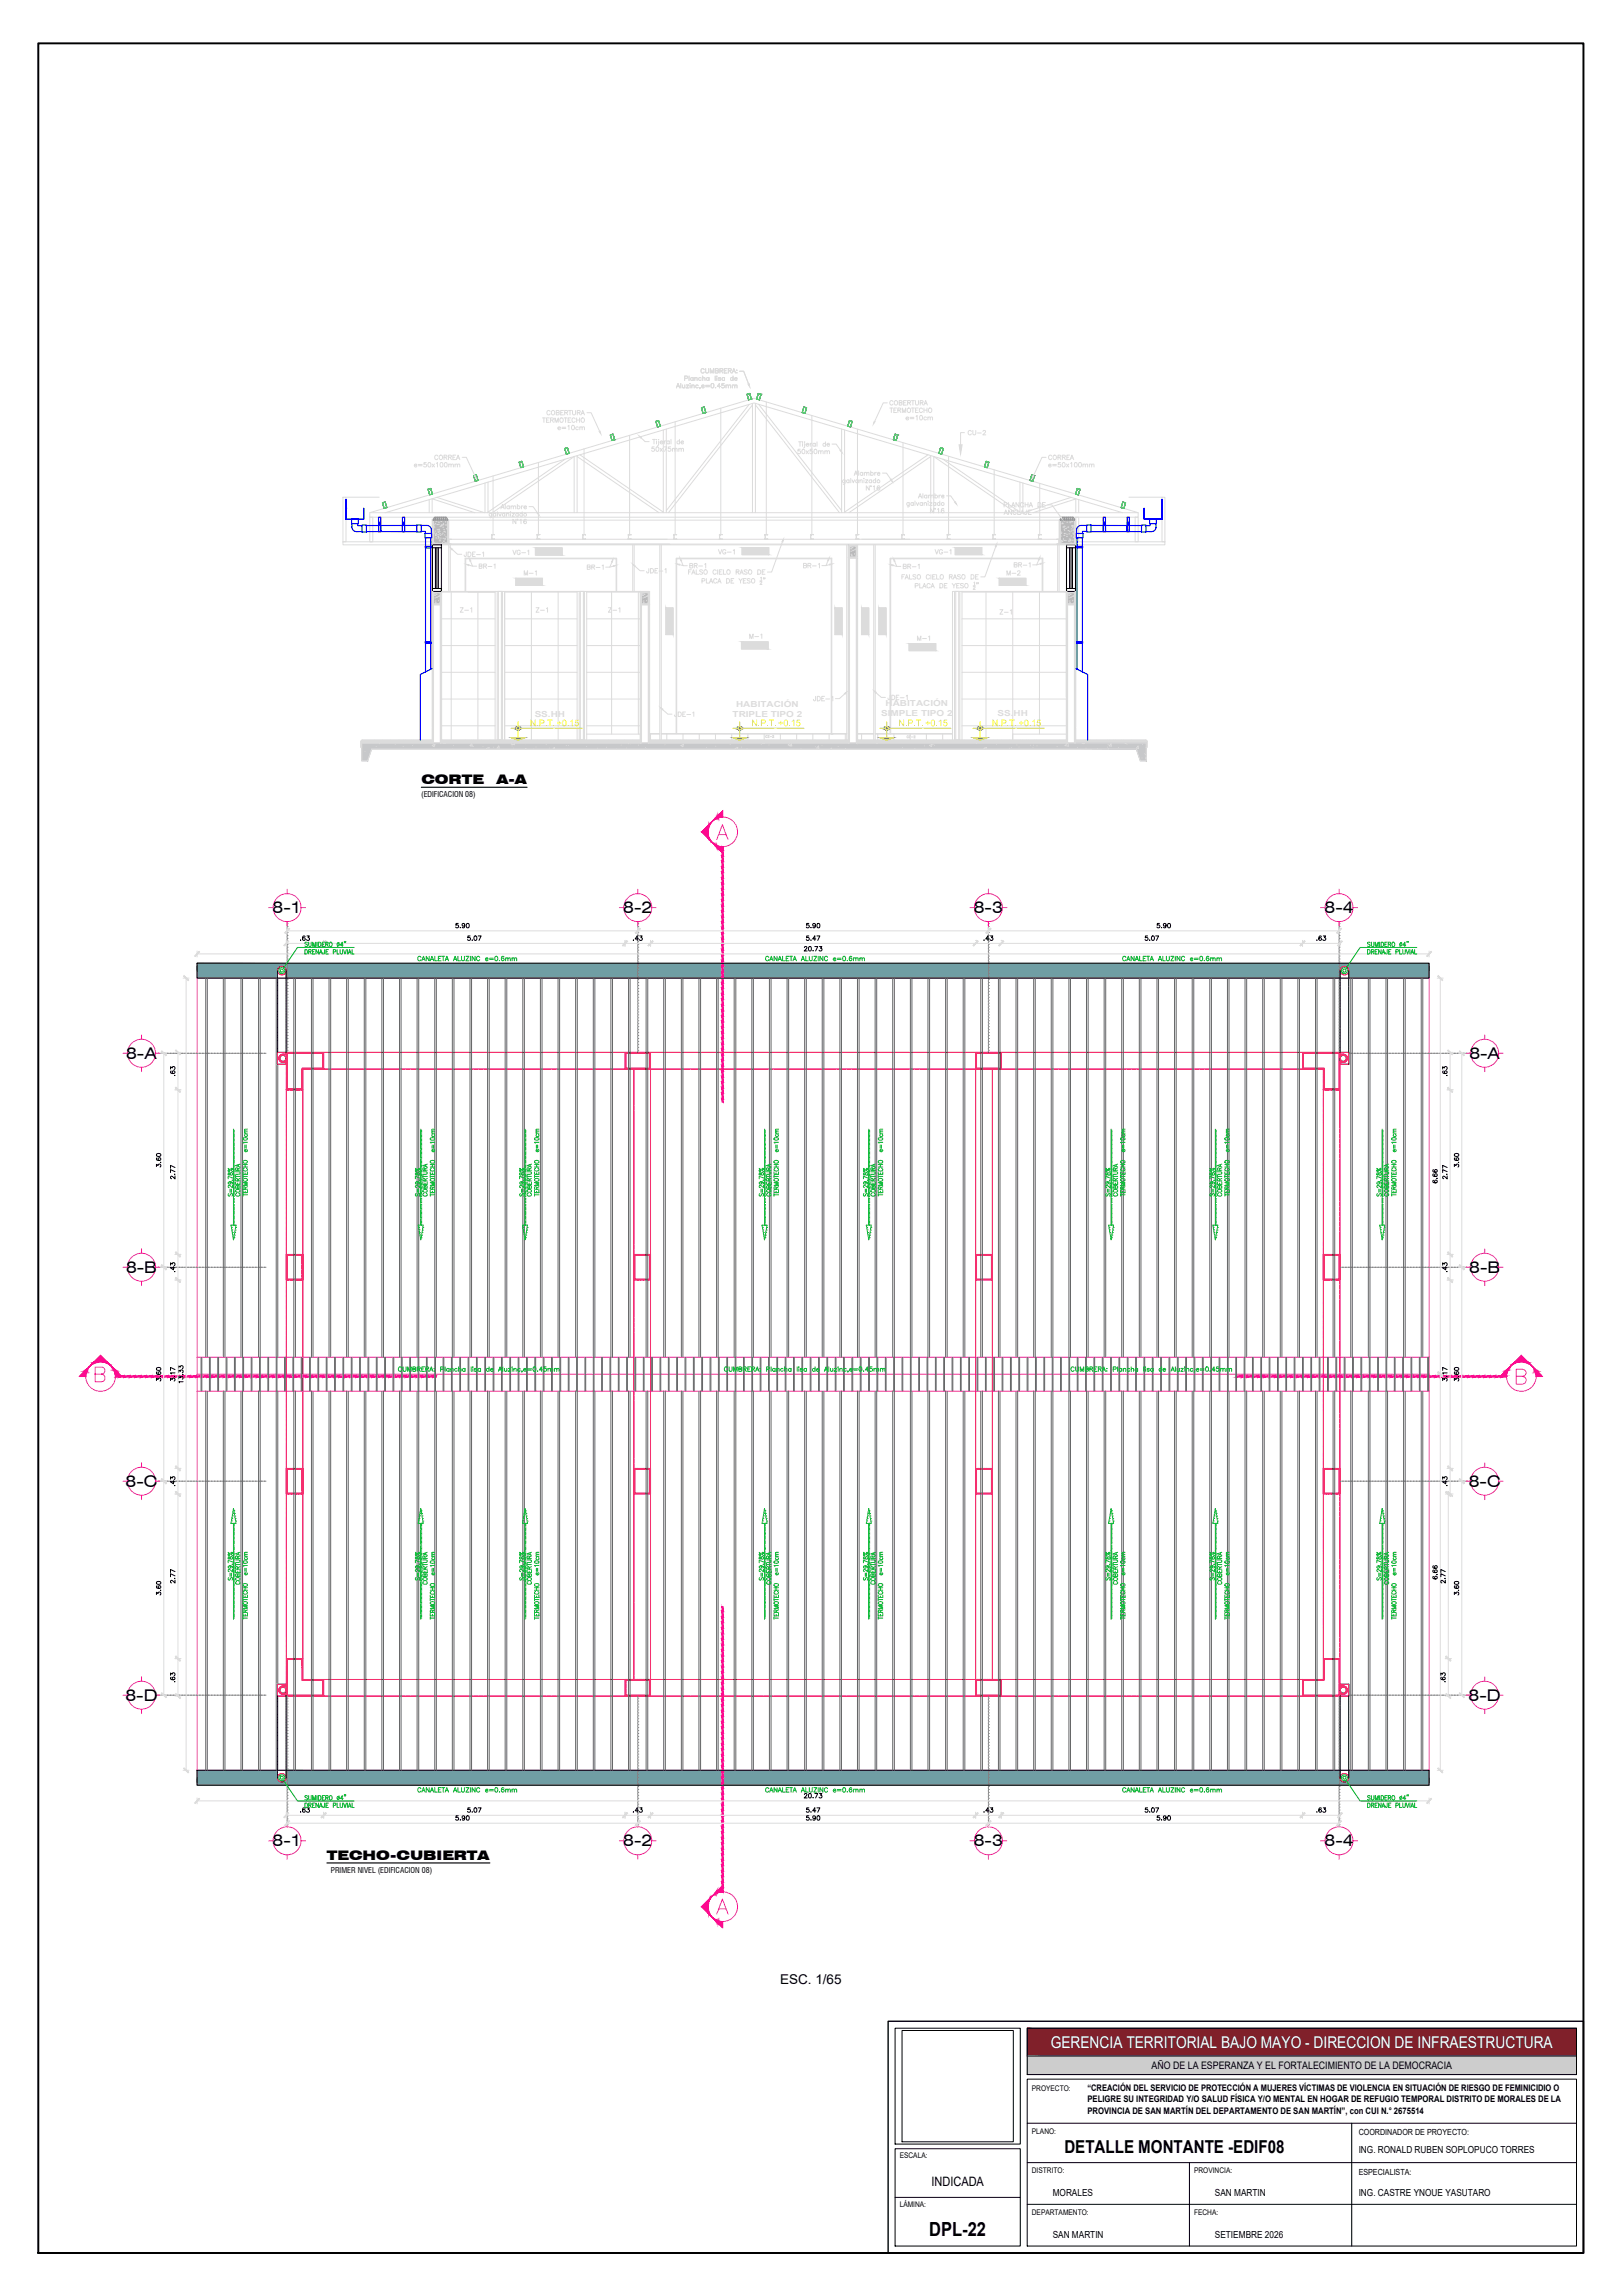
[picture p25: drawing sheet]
<svg xmlns="http://www.w3.org/2000/svg" width="420mm" height="594mm" viewBox="0 0 420 594" stroke-linecap="round" stroke-linejoin="round" font-family="sans-serif">
<defs><g id="words">
<text font-size="5.7" fill="#dcdcdc" x="115.4" y="145.3">JDE-1</text>
<text font-size="5" x="240.6" y="578.7">DPL-22</text>
<text font-size="4.6" x="275.5" y="557.4">DETALLE MONTANTE -EDIF08</text>
<g font-size="4.2">
<text x="70.6" y="236.4">8-1</text>
<text x="161.4" y="236.4">8-2</text>
<text x="252.1" y="236.4">8-3</text>
<text x="342.9" y="236.4">8-4</text>
<text x="32.7" y="274.1">8-A</text>
<text x="380.4" y="274.1">8-A</text>
<text x="32.6" y="329.5">8-B</text>
<text x="380.4" y="329.5">8-B</text>
<text x="32.5" y="384.9">8-C</text>
<text x="380.2" y="384.9">8-C</text>
<text x="32.5" y="440.3">8-D</text>
<text x="380.2" y="440.3">8-D</text>
<text x="70.6" y="478">8-1</text>
<text x="161.4" y="478">8-2</text>
<text x="252.1" y="478">8-3</text>
<text x="342.9" y="478">8-4</text>
</g>
<text font-size="4.2" fill="#fff" x="272" y="530.1">GERENCIA TERRITORIAL BAJO MAYO - DIRECCION DE INFRAESTRUCTURA</text>
<g font-size="4">
<text x="46.2" y="279.8" transform="rotate(-90 46.2 279.8)">.63</text>
<text x="375.4" y="279.8" transform="rotate(-90 375.4 279.8)">.63</text>
<text x="46.2" y="436.7" transform="rotate(-90 46.2 436.7)">.63</text>
<text x="375" y="436.7" transform="rotate(-90 375 436.7)">.63</text>
</g>
<g font-size="4" fill="#dcdcdc">
<text x="46.2" y="330.6" transform="rotate(-90 46.2 330.6)">.43</text>
<text x="375.4" y="330.6" transform="rotate(-90 375.4 330.6)">.43</text>
<text x="46.2" y="385.9" transform="rotate(-90 46.2 385.9)">.43</text>
<text x="375.4" y="385.9" transform="rotate(-90 375.4 385.9)">.43</text>
<text x="162.6" y="470.3">.43</text>
</g>
<text font-size="4" fill="#00b82e" x="76.6" y="470.3">.63</text>
<text font-size="3.5" x="202" y="513.6">ESC. 1/65</text>
<g font-size="3.4">
<text x="109.1" y="203">CORTE</text>
<text x="128.5" y="203">A-A</text>
<text x="84.6" y="481.4">TECHO-CUBIERTA</text>
<text x="241.1" y="565.8">INDICADA</text>
</g>
<text font-size="2.7" x="298.1" y="535.5">AÑO DE LA ESPERANZA Y EL FORTALECIMIENTO DE LA DEMOCRACIA</text>
<g font-size="2.5">
<text x="351.7" y="557.4">ING. RONALD RUBEN SOPLOPUCO TORRES</text>
<text x="272.5" y="568.5">MORALES</text>
<text x="314.5" y="568.5">SAN MARTIN</text>
<text x="351.7" y="568.5">ING. CASTRE YNOUE YASUTARO</text>
<text x="272.5" y="579.3">SAN MARTIN</text>
<text x="314.5" y="579.3">SETIEMBRE 2026</text>
</g>
<g font-size="2.3">
<text x="281.5" y="541.2">“CREACIÓN DEL SERVICIO DE PROTECCIÓN A MUJERES VÍCTIMAS DE VIOLENCIA EN SITUACIÓN DE RIESGO DE FEMINICIDIO O</text>
<text x="281.5" y="544.2">PELIGRE SU INTEGRIDAD Y/O SALUD FÍSICA Y/O MENTAL EN HOGAR DE REFUGIO TEMPORAL DISTRITO DE MORALES DE LA</text>
<text x="281.5" y="547.2">PROVINCIA DE SAN MARTÍN DEL DEPARTAMENTO DE SAN MARTÍN”, con CUI N.° 2675514</text>
</g>
<g font-size="2.2">
<text x="351.7" y="552.6">COORDINADOR DE PROYECTO:</text>
<text x="351.7" y="563.1">ESPECIALISTA:</text>
</g>
<g font-size="2">
<text x="109" y="206.4">(EDIFICACION 08)</text>
<text x="85.7" y="484.9">PRIMER NIVEL (EDIFICACION 08)</text>
<text x="267.1" y="541.2">PROYECTO:</text>
<text x="267.1" y="552.3">PLANO:</text>
<text x="232.9" y="558.6">ESCALA:</text>
<text x="267.1" y="562.5">DISTRITO:</text>
<text x="309.1" y="562.5">PROVINCIA:</text>
<text x="232.9" y="571.2">LÁMINA:</text>
<text x="267.1" y="573.3">DEPARTAMENTO:</text>
<text x="309.1" y="573.3">FECHA:</text>
</g>
</g></defs>
<g fill="#709ea4" stroke="#709ea4" stroke-width=".26">
<path d="M349.2 458.3l20.8 1.9v-1.9zM349.2 458.3l20.8 1.9h-20.8z"/>
<path d="M74.1 458.3l272.8 1.9v-1.9zM74.1 458.3l272.8 1.9h-272.8z"/>
<path d="M51 458.3l20.8 1.9v-1.9zM51 458.3l20.8 1.9h-20.8z"/>
<path d="M349.2 460.2l20.8 .1zM349.2 460.2l20.8 .1z"/>
<path d="M74.1 460.2l272.8 .1zM74.1 460.2l272.8 .1z"/>
<path d="M51 460.2l20.8 .1zM51 460.2l20.8 .1z"/>
<path d="M349.2 460.3l20.8 .1zM349.2 460.3l20.8 .1z"/>
<path d="M74.1 460.3l272.8 .1zM74.1 460.3l272.8 .1z"/>
<path d="M51 460.3l20.8 .1zM51 460.3l20.8 .1z"/>
<path d="M349.2 460.4h20.8zM349.2 460.4h20.8z"/>
<path d="M74 460.4h272.9zM74 460.4h272.9z"/>
<path d="M51 460.4h20.9zM51 460.4h20.9z"/>
<path d="M349.1 460.4l20.9 .1zM349.1 460.4l20.9 .1z"/>
<path d="M74 460.4l273 .1zM74 460.4l273 .1z"/>
<path d="M51 460.4l20.9 .1zM51 460.4l20.9 .1z"/>
<path d="M349.1 460.5l20.9 .1zM349.1 460.5l20.9 .1z"/>
<path d="M74 460.5l273 .1zM74 460.5l273 .1z"/>
<path d="M51 460.5l20.9 .1zM51 460.5l20.9 .1z"/>
<path d="M349.1 460.6l20.9 .1zM349.1 460.6l20.9 .1z"/>
<path d="M74 460.6l273 .1zM74 460.6l273 .1z"/>
<path d="M51 460.6l20.9 .1zM51 460.6l20.9 .1z"/>
<path d="M349 460.7h21zM349 460.7h21z"/>
<path d="M74 460.7h273.1zM74 460.7h273.1z"/>
<path d="M51 460.7h21zM51 460.7h21z"/>
<path d="M349 460.7l21 .1zM349 460.7l21 .1z"/>
<path d="M73.9 460.7l273.2 .1zM73.9 460.7l273.2 .1z"/>
<path d="M51 460.7l21 .1zM51 460.7l21 .1z"/>
<path d="M349 460.8l21 .1zM349 460.8l21 .1z"/>
<path d="M73.9 460.8l273.2 .1zM73.9 460.8l273.2 .1z"/>
<path d="M51 460.8l21.1 .1zM51 460.8l21.1 .1z"/>
<path d="M348.9 460.9h21.1zM348.9 460.9h21.1z"/>
<path d="M73.8 460.9h273.4zM73.8 460.9h273.4z"/>
<path d="M51 460.9h21.1zM51 460.9h21.1z"/>
<path d="M348.9 460.9l21.1 .1zM348.9 460.9l21.1 .1z"/>
<path d="M73.8 460.9l273.4 .1zM73.8 460.9l273.4 .1z"/>
<path d="M51 460.9l21.2 .1zM51 460.9l21.2 .1z"/>
<path d="M348.8 461h21.2zM348.8 461h21.2z"/>
<path d="M73.7 461h273.6zM73.7 461h273.6z"/>
<path d="M51 461h21.2zM51 461h21.2z"/>
<path d="M348.8 461l21.2 .1zM348.7 461.1h21.3z"/>
<path d="M73.7 461l273.7 .1zM73.7 461l273.7 .1z"/>
<path d="M51 461l21.3 .1zM51 461l21.3 .1z"/>
<path d="M348.7 461.1h21.3zM348.6 461.1h21.4z"/>
<path d="M73.6 461.1h273.8zM73.5 461.1h273.9z"/>
<path d="M51 461.1h21.4zM51 461.1h21.4z"/>
<path d="M348.6 461.1l21.4 .1zM348.6 461.2h21.4z"/>
<path d="M73.5 461.1l274 .1zM73.5 461.2h274z"/>
<path d="M51 461.1l21.4 .1zM51 461.1l21.4 .1z"/>
<path d="M348.6 461.2h21.4zM348.5 461.2h21.5z"/>
<path d="M73.5 461.2h274.1zM73.4 461.2h274.2z"/>
<path d="M51 461.2h21.5zM51 461.2h21.5z"/>
<path d="M348.5 461.2h21.5zM348.4 461.2h21.6z"/>
<path d="M73.4 461.2h274.2zM73.3 461.2h274.3z"/>
<path d="M51 461.2h21.6zM51 461.2h21.6z"/>
<path d="M348.4 461.2l21.6 .1zM348.3 461.3h21.7z"/>
<path d="M73.3 461.2l274.4 .1zM73.3 461.3h274.4z"/>
<path d="M51 461.2l21.6 .1zM51 461.2l21.6 .1z"/>
<path d="M348.3 461.3h21.7zM348.3 461.3h21.7z"/>
<path d="M73.3 461.3h274.5zM73.2 461.3h274.6z"/>
<path d="M51 461.3h21.7zM51 461.3h21.7z"/>
<path d="M348.3 461.3h21.7zM348.2 461.3h21.8z"/>
<path d="M73.2 461.3h274.7zM73.1 461.3h274.8z"/>
<path d="M51 461.3h21.8zM51 461.3h21.8z"/>
<path d="M348.2 461.3h21.8zM348.1 461.3h21.9z"/>
<path d="M73.1 461.3h274.9zM73 461.3h275z"/>
<path d="M51 461.3h21.9zM51 461.3h21.9z"/>
<path d="M348.1 461.3h21.9zM348 461.3h22z"/>
<path d="M73 461.3h275zM72.9 461.3h275.1z"/>
<path d="M51 461.3h21.9zM51 461.3h21.9z"/>
<path d="M51 461.3l319 .8v-.8zM51 461.3l319 .8h-319z"/>
<path d="M51 249.3l319 .8v-.8zM51 249.3l319 .8h-319z"/>
<path d="M348 250.1h22zM348 250.1h22z"/>
<path d="M72.9 250.1h275.1zM72.9 250.1h275.1z"/>
<path d="M51 250.1h21.9zM51 250.1h21.9z"/>
<path d="M348.1 250.1l21.9 .1zM348.1 250.1l21.9 .1z"/>
<path d="M73 250.1h275zM73 250.1l274.9 .1z"/>
<path d="M51 250.1h21.9zM51 250.1l21.8 .1z"/>
<path d="M348.2 250.2h21.8zM348.2 250.2h21.8z"/>
<path d="M73.1 250.2h274.8zM73.1 250.2h274.7z"/>
<path d="M51 250.2h21.7zM51 250.2h21.8z"/>
<path d="M348.3 250.2h21.7zM348.3 250.2h21.7z"/>
<path d="M73.2 250.2h274.6zM73.2 250.2h274.5z"/>
<path d="M51 250.2h21.7zM51 250.2h21.6z"/>
<path d="M348.3 250.2h21.7zM348.3 250.2h21.7z"/>
<path d="M73.3 250.2h274.4zM73.3 250.2h274.3z"/>
<path d="M51 250.2h21.6zM51 250.2h21.6z"/>
<path d="M348.4 250.2l21.6 .1zM348.4 250.2l21.6 .1z"/>
<path d="M73.3 250.2h274.3zM73.3 250.2l274.3 .1z"/>
<path d="M51 250.2h21.6zM51 250.2l21.5 .1z"/>
<path d="M348.5 250.3h21.5zM348.5 250.3h21.5z"/>
<path d="M73.4 250.3h274.2zM73.4 250.3h274.1z"/>
<path d="M51 250.3h21.5zM51 250.3h21.4z"/>
<path d="M348.6 250.3h21.4zM348.6 250.3h21.4z"/>
<path d="M73.5 250.3h274zM73.5 250.3h273.9z"/>
<path d="M51 250.3h21.4zM51 250.3h21.4z"/>
<path d="M348.6 250.3l21.4 .1zM348.6 250.3l21.4 .1z"/>
<path d="M73.5 250.3h273.9zM73.5 250.3l273.9 .1z"/>
<path d="M51 250.3h21.4zM51 250.3l21.3 .1z"/>
<path d="M348.7 250.4h21.3zM348.7 250.4h21.3z"/>
<path d="M73.6 250.4h273.8zM73.6 250.4h273.7z"/>
<path d="M51 250.4h21.3zM51 250.4h21.2z"/>
<path d="M348.8 250.4l21.2 .1zM348.8 250.4l21.2 .1z"/>
<path d="M73.7 250.4h273.6zM73.7 250.4l273.5 .1z"/>
<path d="M51 250.4h21.2zM51 250.4l21.2 .1z"/>
<path d="M348.8 250.5h21.2zM348.8 250.5h21.2z"/>
<path d="M73.7 250.5h273.5zM73.7 250.5h273.5z"/>
<path d="M51 250.5h21.2zM51 250.5h21.1z"/>
<path d="M348.9 250.5l21.1 .1zM348.9 250.5l21.1 .1z"/>
<path d="M73.8 250.5h273.4zM73.8 250.5l273.3 .1z"/>
<path d="M51 250.5h21.1zM51 250.5l21.1 .1z"/>
<path d="M348.9 250.6l21.1 .1zM348.9 250.6l21.1 .1z"/>
<path d="M73.8 250.6h273.3zM73.8 250.6l273.3 .1z"/>
<path d="M51 250.6h21.1zM51 250.6l21 .1z"/>
<path d="M349 250.7h21zM349 250.7h21z"/>
<path d="M73.9 250.7h273.2zM73.9 250.7h273.2z"/>
<path d="M51 250.7h21zM51 250.7h21z"/>
<path d="M349 250.7l21 .1zM349 250.7l21 .1z"/>
<path d="M73.9 250.7h273.2zM73.9 250.7l273.1 .1z"/>
<path d="M51 250.7h21zM51 250.7l20.9 .1z"/>
<path d="M349 250.8l21 .1zM349 250.8l21 .1z"/>
<path d="M74 250.8h273zM74 250.8l273 .1z"/>
<path d="M51 250.8h20.9zM51 250.8l20.9 .1z"/>
<path d="M349.1 250.9l20.9 .1zM349.1 250.9l20.9 .1z"/>
<path d="M74 250.9h273zM74 250.9l273 .1z"/>
<path d="M51 250.9h20.9zM51 250.9l20.9 .1z"/>
<path d="M349.1 251h20.9zM349.1 251h20.9z"/>
<path d="M74 251h273zM74 251h272.9z"/>
<path d="M51 251h20.9zM51 251h20.9z"/>
<path d="M349.1 251l20.9 .1zM349.1 251l20.9 .1z"/>
<path d="M74 251h272.9zM74 251l272.9 .1z"/>
<path d="M51 251h20.9zM51 251l20.8 .1z"/>
<path d="M349.2 251.1l20.8 .1zM349.2 251.1l20.8 .1z"/>
<path d="M74 251.1l272.9 .1zM74 251.1l272.9 .1z"/>
<path d="M51 251.1l20.8 .1zM51 251.1l20.8 .1z"/>
<path d="M349.2 251.2l20.8 .1zM349.2 251.2l20.8 .1z"/>
<path d="M74.1 251.2l272.8 .1zM74.1 251.2l272.8 .1z"/>
<path d="M51 251.2h20.8zM51 251.2l20.8 .1z"/>
<path d="M349.2 251.3l20.8 1.9v-1.9zM349.2 251.3l20.8 1.9h-20.8z"/>
<path d="M74.1 251.3l272.8 1.9v-1.9zM74.1 251.3l272.8 1.9h-272.8z"/>
<path d="M51 251.3l20.8 1.9v-1.9zM51 251.3l20.8 1.9h-20.8z"/>
</g>
<g fill="none" stroke="#f0f" stroke-width=".26">
<path d="M185.6 217.3l1.4-3.8 1.5 3.8M186.1 216h1.8M187.1 219.2h.1M187.1 211.5v-1.6l-5.5 5.4 5.5 5.5v-1.6M187.1 211.5a3.8 3.8 0 0 1 3.8 3.8 3.8 3.8 0 0 1-3.8 3.9M187.1 211.5a3.8 3.8 0 0 0-3.9 3.8 3.8 3.8 0 0 0 3.9 3.9M69.6 235h1.1M74.3 230.2v1.1M74.3 238.6v1.1M77.9 235h1.2M160.3 235h1.2M165.1 230.2v1.1"/>
<path d="M165.1 238.6v1.1M168.7 235h1.2M251.1 235h1.2M255.9 230.2v1.1M255.9 238.6v1.1M259.5 235h1.2M341.9 235h1.1M346.7 230.2v1.1M346.7 238.6v1.1M350.3 235h1.1M51 253.2h319v205.1h-319zM31.9 272.6h1.1"/>
<path d="M36.6 267.9v1.1M36.6 276.3v1.1M40.2 272.6h1.2M379.6 272.6h1.1M384.4 267.9v1.1M384.4 276.3v1.1M388 272.6h1.1M31.9 328h1.1M36.6 323.3v1.1M36.6 331.7v1.1M40.2 328h1.2M379.6 328h1.1"/>
<path d="M384.4 323.3v1.1M384.4 331.7v1.1M388 328h1.1M22.2 356.3a3.8 3.8 0 0 0 3.8 3.9 3.8 3.8 0 0 0 3.9-3.9M22.2 356.3a3.8 3.8 0 0 1 3.8-3.8 3.8 3.8 0 0 1 3.9 3.8M24.6 355.7l2.2-.2a.91 .91 0 0 0 0-1.5l-2.2-.1v3.8h1.7a1.01 1.01 0 0 0 .9-1 1.01 1.01 0 0 0-.9-1M28.7 353.6a3.8 3.8 0 0 0-4.1-.8 3.8 3.8 0 0 0-2.4 3.5M28.7 353.6l.9 1.2 .3 1.5M28.8 353.6l-2.8-2.7-5.4 5.4h1.6h-1.6l5.4-5.4 5.5 5.4h-1.6M28.8 353.6l2.7 2.7h-1.6M29.9 356.3h.1M51 355.7h319"/>
<path d="M51 351.3h319M113 356.2v.3M320 356.2v.3M390 356.3h.1M390 356.3a3.8 3.8 0 0 0 3.8 3.9 3.8 3.8 0 0 0 3.9-3.9M390 356.3a3.8 3.8 0 0 1 3.8-3.8 3.8 3.8 0 0 1 3.9 3.8M391.1 353.6l2.7-2.7 5.5 5.4h-1.6h1.6l-5.5-5.4-5.4 5.4h1.6M391.1 353.6l-2.7 2.7h1.6M391.1 353.6a3.8 3.8 0 0 1 4.2-.8 3.8 3.8 0 0 1 2.4 3.5M391.1 353.6l-.8 1.2-.3 1.5M392.5 356.3h1.6l.6-.2a.87 .87 0 0 0 0-1.5l-.6-.2h-1.6v3.9h1.6a1.01 1.01 0 0 0 1-1 1.01 1.01 0 0 0-1-1M36.6 378.7v1.1"/>
<path d="M51 360.1h319M384.4 378.7v1.1M31.9 383.4h1.1M36.6 387v1.2M40.2 383.4h1.2M379.6 383.4h1.1M384.4 387v1.2M388 383.4h1.1M31.9 438.8h1.1M36.6 434v1.2M40.2 438.8h1.2M379.6 438.8h1.1"/>
<path d="M384.4 434v1.2M388 438.8h1.1M36.6 442.4v1.2M384.4 442.4v1.2M69.6 476.5h1.1M74.3 471.7v1.2M77.9 476.5h1.2M160.3 476.5h1.2M165.1 471.7v1.2M168.7 476.5h1.2M251.1 476.5h1.2M255.9 471.7v1.2"/>
<path d="M259.5 476.5h1.2M341.9 476.5h1.1M346.7 471.7v1.2M350.3 476.5h1.1M74.3 480.1v1.2M165.1 480.1v1.2M185.6 495.4l1.4-3.8 1.5 3.8M186.1 494.2h1.8M187.1 489.7h.1M187.1 488.1l-5.5 5.5 5.5 5.4v-1.6v1.6l-5.5-5.4 5.5-5.5v1.6zM187.1 489.7a3.8 3.8 0 0 1 3.8 3.9 3.8 3.8 0 0 1-3.8 3.8M187.1 489.7a3.8 3.8 0 0 0-3.9 3.9 3.8 3.8 0 0 0 3.9 3.8"/>
<path d="M255.9 480.1v1.2M346.7 480.1v1.2"/>
<circle cx="74.3" cy="235" r="3.6"/>
<circle cx="165.1" cy="235" r="3.6"/>
<circle cx="255.9" cy="235" r="3.6"/>
<circle cx="346.7" cy="235" r="3.6"/>
<circle cx="36.6" cy="272.6" r="3.6"/>
<circle cx="384.3" cy="272.6" r="3.6"/>
<circle cx="36.6" cy="328" r="3.6"/>
<circle cx="384.3" cy="328" r="3.6"/>
<circle cx="36.6" cy="383.4" r="3.6"/>
<circle cx="384.3" cy="383.4" r="3.6"/>
<circle cx="36.6" cy="438.8" r="3.6"/>
<circle cx="384.3" cy="438.8" r="3.6"/>
<circle cx="74.3" cy="476.5" r="3.6"/>
<circle cx="165.1" cy="476.5" r="3.6"/>
<circle cx="255.9" cy="476.5" r="3.6"/>
<circle cx="346.7" cy="476.5" r="3.6"/>
</g>
<g fill="#f0f" stroke="#f0f" stroke-width=".26">
<path d="M181.6 493.6h1.6v1.6z"/>
<path d="M183.7 495.5v.2z"/>
<path d="M183.8 495.6l.1 .1z"/>
<path d="M183.9 495.7l.1 .2z"/>
<path d="M184 495.9l.1 .1z"/>
<path d="M184.1 496l.1 .1z"/>
<path d="M184.3 496.2v.1z"/>
<path d="M184.3 496.3l.2 .1z"/>
<path d="M183.2 492v1.6z"/>
<path d="M183.2 492v1.3z"/>
<path d="M183.9 491.3l-.1 .2z"/>
<path d="M184 491.2l-.1 .2z"/>
<path d="M184.1 491.1l-.1 .2z"/>
<path d="M184.2 491l-.1 .2z"/>
<path d="M184.3 490.9l-.1 .2z"/>
<path d="M184.2 491l.1-.1z"/>
<path d="M184.3 490.9l.2-.2z"/>
<path d="M183.2 213.8v1.5h-1.6z"/>
<path d="M183.7 213.3v.3z"/>
<path d="M183.7 213.3v.1z"/>
<path d="M183.8 213.2v.1z"/>
<path d="M184.3 212.7l-.1 .1z"/>
<path d="M184.2 212.8l.1-.1z"/>
<path d="M184.3 212.6l.2-.1z"/>
<path d="M184.9 212.1l-.1 .1z"/>
<path d="M184.9 212.1l.1-.1z"/>
<path d="M183.2 215.3v1.7z"/>
<path d="M184.3 218v.1z"/>
<path d="M184.3 218.1l.2 .1z"/>
<path d="M26 350.9v1.6h-1.6z"/>
<path d="M24 352.9h.2z"/>
<path d="M23.9 353h.2z"/>
<path d="M23.8 353.1h.2z"/>
<path d="M23.7 353.2l-.1 .1z"/>
<path d="M23.3 353.6l.1-.1z"/>
<path d="M23.3 353.6l-.1 .1z"/>
<path d="M22.8 354.1l.1-.1z"/>
<path d="M22.8 354.1l-.2 .2z"/>
<path d="M26 352.5h1.6z"/>
<path d="M28.6 353.5l.2 .1z"/>
<path d="M28.8 353.6l.1 .1z"/>
<path d="M393.8 350.9l1.6 1.6h-1.6z"/>
<path d="M395.8 353h.1z"/>
<path d="M395.9 353.1h.1z"/>
<path d="M396 353.1l.1 .1z"/>
<path d="M396.2 353.3l.1 .1z"/>
<path d="M396.4 353.5l.1 .1z"/>
<path d="M396.3 353.4l.1 .1z"/>
<path d="M396.5 353.6l.1 .1z"/>
<path d="M392.2 352.5h1.6z"/>
<path d="M391.5 353.2l.2-.1z"/>
<path d="M391.2 353.5l-.1 .1z"/>
<path d="M391.1 353.6l-.1 .1z"/>
<path d="M186.9 488.8v.9h.3zM186.9 488.8h.3v.9z"/>
<path d="M186.9 488.5v.1h.3zM186.9 488.5h.3v.1z"/>
<path d="M186.9 487.4v.9h.3zM186.9 487.4h.3v.9z"/>
<path d="M186.9 487v.2h.3zM186.9 487h.3v.2z"/>
<path d="M186.9 485.9v1h.3zM186.9 485.9h.3v1z"/>
<path d="M186.9 485.6v.2h.3zM186.9 485.6h.3v.2z"/>
<path d="M186.9 484.5v1h.3zM186.9 484.5h.3v1z"/>
<path d="M186.9 484.2v.1h.3zM186.9 484.2h.3v.1z"/>
<path d="M186.9 483.1v.9h.3zM186.9 483.1h.3v.9z"/>
<path d="M186.9 482.7v.2h.3zM186.9 482.7h.3v.2z"/>
<path d="M186.9 481.6v1h.3zM186.9 481.6h.3v1z"/>
<path d="M186.9 481.3v.2h.3zM186.9 481.3h.3v.2z"/>
<path d="M186.9 480.2v1h.3zM186.9 480.2h.3v1z"/>
<path d="M186.9 479.9v.2h.3zM186.9 479.9h.3v.2z"/>
<path d="M186.9 478.8v.9h.3zM186.9 478.8h.3v.9z"/>
<path d="M186.9 478.5v.1h.3zM186.9 478.5h.3v.1z"/>
<path d="M186.9 477.4v.9h.3zM186.9 477.4h.3v.9z"/>
<path d="M186.9 477v.2h.3zM186.9 477h.3v.2z"/>
<path d="M186.9 475.9v1h.3zM186.9 475.9h.3v1z"/>
<path d="M186.9 475.6v.2h.3zM186.9 475.6h.3v.2z"/>
<path d="M186.9 474.5v.9h.3zM186.9 474.5h.3v.9z"/>
<path d="M186.9 474.2v.1h.3zM186.9 474.2h.3v.1z"/>
<path d="M186.9 473.1v.9h.3zM186.9 473.1h.3v.9z"/>
<path d="M186.9 472.8v.1h.3zM186.9 472.8h.3v.1z"/>
<path d="M186.9 471.6v1h.3zM186.9 471.6h.3v1z"/>
<path d="M186.9 471.3v.2h.3zM186.9 471.3h.3v.2z"/>
<path d="M186.9 470.2v1h.3zM186.9 470.2h.3v1z"/>
<path d="M186.9 469.9v.1h.3zM186.9 469.9h.3v.1z"/>
<path d="M186.9 468.8v.9h.3zM186.9 468.8h.3v.9z"/>
<path d="M186.9 468.5v.1h.3zM186.9 468.5h.3v.1z"/>
<path d="M186.9 467.4v.9h.3zM186.9 467.4h.3v.9z"/>
<path d="M186.9 467v.2h.3zM186.9 467h.3v.2z"/>
<path d="M186.9 465.9v1h.3zM186.9 465.9h.3v1z"/>
<path d="M186.9 465.6v.2h.3zM186.9 465.6h.3v.2z"/>
<path d="M186.9 464.5v1h.3zM186.9 464.5h.3v1z"/>
<path d="M186.9 464.2v.1h.3zM186.9 464.2h.3v.1z"/>
<path d="M186.9 463.1v.9h.3zM186.9 463.1h.3v.9z"/>
<path d="M186.9 462.7v.2h.3zM186.9 462.7h.3v.2z"/>
<path d="M186.9 461.6v1h.3zM186.9 461.6h.3v1z"/>
<path d="M186.9 461.3v.2h.3zM186.9 461.3h.3v.2z"/>
<path d="M186.9 460.2v1h.3zM186.9 460.2h.3v1z"/>
<path d="M186.9 459.9v.2h.3zM186.9 459.9h.3v.2z"/>
<path d="M186.9 458.8v.9h.3zM186.9 458.8h.3v.9z"/>
<path d="M186.9 458.4v.2h.3zM186.9 458.4h.3v.2z"/>
<path d="M186.9 457.3v1h.3zM186.9 457.3h.3v1z"/>
<path d="M186.9 457v.2h.3zM186.9 457h.3v.2z"/>
<path d="M186.9 455.9v1h.3zM186.9 455.9h.3v1z"/>
<path d="M186.9 455.6v.2h.3zM186.9 455.6h.3v.2z"/>
<path d="M186.9 454.5v.9h.3zM186.9 454.5h.3v.9z"/>
<path d="M186.9 454.2v.1h.3zM186.9 454.2h.3v.1z"/>
<path d="M186.9 453.1v.9h.3zM186.9 453.1h.3v.9z"/>
<path d="M186.9 452.7v.2h.3zM186.9 452.7h.3v.2z"/>
<path d="M186.9 451.6v1h.3zM186.9 451.6h.3v1z"/>
<path d="M186.9 451.3v.2h.3zM186.9 451.3h.3v.2z"/>
<path d="M186.9 450.2v.9h.3zM186.9 450.2h.3v.9z"/>
<path d="M186.9 449.9v.1h.3zM186.9 449.9h.3v.1z"/>
<path d="M186.9 448.8v.9h.3zM186.9 448.8h.3v.9z"/>
<path d="M186.9 448.5v.1h.3zM186.9 448.5h.3v.1z"/>
<path d="M186.9 447.3v1h.3zM186.9 447.3h.3v1z"/>
<path d="M186.9 447v.2h.3zM186.9 447h.3v.2z"/>
<path d="M186.9 445.9v1h.3zM186.9 445.9h.3v1z"/>
<path d="M186.9 445.6v.1h.3zM186.9 445.6h.3v.1z"/>
<path d="M186.9 444.5v.9h.3zM186.9 444.5h.3v.9z"/>
<path d="M186.9 444.2v.1h.3zM186.9 444.2h.3v.1z"/>
<path d="M186.9 443.1v.9h.3zM186.9 443.1h.3v.9z"/>
<path d="M186.9 442.7v.2h.3zM186.9 442.7h.3v.2z"/>
<path d="M186.9 441.6v1h.3zM186.9 441.6h.3v1z"/>
<path d="M186.9 441.3v.2h.3zM186.9 441.3h.3v.2z"/>
<path d="M186.9 440.2v1h.3zM186.9 440.2h.3v1z"/>
<path d="M186.9 439.9v.1h.3zM186.9 439.9h.3v.1z"/>
<path d="M186.9 438.8v.9h.3zM186.9 438.8h.3v.9z"/>
<path d="M186.9 438.4v.2h.3zM186.9 438.4h.3v.2z"/>
<path d="M186.9 437.3v1h.3zM186.9 437.3h.3v1z"/>
<path d="M186.9 437v.2h.3zM186.9 437h.3v.2z"/>
<path d="M186.9 435.9v1h.3zM186.9 435.9h.3v1z"/>
<path d="M186.9 435.6v.2h.3zM186.9 435.6h.3v.2z"/>
<path d="M186.9 434.5v.9h.3zM186.9 434.5h.3v.9z"/>
<path d="M186.9 434.2v.1h.3zM186.9 434.2h.3v.1z"/>
<path d="M186.9 433v1h.3zM186.9 433h.3v1z"/>
<path d="M186.9 432.7v.2h.3zM186.9 432.7h.3v.2z"/>
<path d="M186.9 431.6v1h.3zM186.9 431.6h.3v1z"/>
<path d="M186.9 431.3v.2h.3zM186.9 431.3h.3v.2z"/>
<path d="M186.9 430.2v.9h.3zM186.9 430.2h.3v.9z"/>
<path d="M186.9 429.9v.1h.3zM186.9 429.9h.3v.1z"/>
<path d="M186.9 428.8v.9h.3zM186.9 428.8h.3v.9z"/>
<path d="M186.9 428.5v.1h.3zM186.9 428.5h.3v.1z"/>
<path d="M186.9 427.3v1h.3zM186.9 427.3h.3v1z"/>
<path d="M186.9 427v.2h.3zM186.9 427h.3v.2z"/>
<path d="M186.9 425.9v1h.3zM186.9 425.9h.3v1z"/>
<path d="M186.9 425.6v.1h.3zM186.9 425.6h.3v.1z"/>
<path d="M186.9 424.5v.9h.3zM186.9 424.5h.3v.9z"/>
<path d="M186.9 424.2v.1h.3zM186.9 424.2h.3v.1z"/>
<path d="M186.9 423.1v.9h.3zM186.9 423.1h.3v.9z"/>
<path d="M186.9 422.7v.2h.3zM186.9 422.7h.3v.2z"/>
<path d="M186.9 421.6v1h.3zM186.9 421.6h.3v1z"/>
<path d="M186.9 421.3v.2h.3zM186.9 421.3h.3v.2z"/>
<path d="M186.9 420.2v1h.3zM186.9 420.2h.3v1z"/>
<path d="M186.9 419.9v.1h.3zM186.9 419.9h.3v.1z"/>
<path d="M186.9 418.8v.9h.3zM186.9 418.8h.3v.9z"/>
<path d="M186.9 418.4v.2h.3zM186.9 418.4h.3v.2z"/>
<path d="M186.9 417.3v1h.3zM186.9 417.3h.3v1z"/>
<path d="M186.9 417v.2h.3zM186.9 417h.3v.2z"/>
<path d="M186.9 415.9v1h.3zM186.9 415.9h.3v1z"/>
<path d="M183.2 493.6v1.6zM183.2 493.7v1.5z"/>
<path d="M183.2 493.7v1.5zM183.2 493.9v1.3z"/>
<path d="M183.2 493.9v1.3zM183.2 494v1.2z"/>
<path d="M183.2 494v1.2zM183.3 494.1l-.1 1.1z"/>
<path d="M183.3 494.1v1.1zM183.3 494.3v.9z"/>
<path d="M183.3 494.3v.9zM183.3 494.4v.9z"/>
<path d="M183.3 494.4v.9zM183.4 494.6v.7z"/>
<path d="M183.4 494.6v.7zM183.4 494.7v.6z"/>
<path d="M183.4 494.7v.6zM183.4 494.8v.6z"/>
<path d="M183.4 494.8v.6zM183.5 495v.4z"/>
<path d="M183.5 495v.4zM183.5 495.1v.4z"/>
<path d="M183.5 495.1v.4zM183.6 495.2v.3z"/>
<path d="M183.6 495.2v.3zM183.7 495.4v.2z"/>
<path d="M183.7 495.4v.2zM183.7 495.5v.2z"/>
<path d="M184.2 496.1l.1 .1zM184.2 496.1l.1 .1z"/>
<path d="M184.5 496.4l.1 .1zM184.5 496.4l.1 .1z"/>
<path d="M184.6 496.5l.1 .1zM184.6 496.5l.1 .1z"/>
<path d="M184.7 496.6l.1 .1zM184.7 496.6l.1 .1z"/>
<path d="M184.8 496.7h.1zM184.8 496.7l.1 .1z"/>
<path d="M184.9 496.7l.1 .1zM184.9 496.8l.1 .2z"/>
<path d="M185 496.8l.2 .1zM185 497l.2 .1z"/>
<path d="M185.2 496.9v.2zM185.2 497.1l.1-.1v.2z"/>
<path d="M185.3 497v.2zM185.4 497v.3z"/>
<path d="M185.4 497v.3zM185.5 497.1v.4z"/>
<path d="M185.5 497.1v.4zM185.7 497.1v.5z"/>
<path d="M185.7 497.1v.5l.1-.4zM185.8 497.2v.5l-.1-.1z"/>
<path d="M185.8 497.2v.5zM185.9 497.2v.7z"/>
<path d="M185.9 497.2v.7l.2-.6zM186.1 497.3v.7l-.2-.1z"/>
<path d="M186.1 497.3v.7zM186.2 497.3v.9z"/>
<path d="M186.2 497.3v.9l.2-.8zM186.4 497.4v.9l-.2-.1z"/>
<path d="M186.4 497.4v.9l.1-.9zM186.5 497.4v1l-.1-.1z"/>
<path d="M186.5 497.4v1zM186.6 497.4v1.2z"/>
<path d="M186.6 497.4v1.2l.2-1.2zM186.8 497.4v1.3l-.2-.1z"/>
<path d="M186.8 497.4v1.3l.1-1.3zM186.9 497.4v1.5l-.1-.2z"/>
<path d="M186.9 497.4v1.5l.2-1.5zM187.1 497.4v1.6l-.2-.1z"/>
<path d="M181.6 493.6l1.6-1.6v1.6zM183.2 492v1.6z"/>
<path d="M183.2 492v1.4zM183.2 492v1.4zM183.2 492v1.3z"/>
<path d="M183.2 492v1.1zM183.3 491.9l-.1 1.2z"/>
<path d="M183.3 491.9v1.1zM183.3 491.9v1.1z"/>
<path d="M183.3 491.9v.9zM183.3 491.9v.9z"/>
<path d="M183.3 491.9v.8zM183.4 491.8l-.1 .9z"/>
<path d="M183.4 491.8v.8zM183.4 491.8v.8z"/>
<path d="M183.4 491.8v.6zM183.4 491.8v.6z"/>
<path d="M183.4 491.8v.5zM183.5 491.7l-.1 .6z"/>
<path d="M183.5 491.7v.5zM183.5 491.7v.5z"/>
<path d="M183.5 491.7v.3zM183.6 491.6l-.1 .4z"/>
<path d="M183.6 491.6v.3zM183.7 491.5l-.1 .4z"/>
<path d="M183.7 491.5v.3zM183.7 491.5v.3z"/>
<path d="M183.7 491.5v.1zM183.8 491.4l-.1 .2z"/>
<path d="M184.5 490.7l.1-.1zM184.6 490.6l-.1 .1z"/>
<path d="M184.7 490.5l-.1 .1zM184.7 490.5l-.1 .1z"/>
<path d="M184.7 490.5l.1-.1zM184.8 490.4l-.1 .2z"/>
<path d="M184.8 490.4l.1-.1zM184.9 490.3l-.1 .2z"/>
<path d="M184.9 490.3l.1-.1zM185 490.2l-.1 .2z"/>
<path d="M185 490.2l.2-.1zM185.2 490.1l-.2 .2z"/>
<path d="M185.2 490.1v.1l.1-.3zM185.3 489.9l-.1 .3z"/>
<path d="M185.3 489.9v.3l.1-.4zM185.4 489.8l-.1 .4z"/>
<path d="M185.4 489.8v.3l.1-.4zM185.5 489.7l-.1 .4z"/>
<path d="M185.5 489.7v.4l.2-.6zM185.7 489.5l-.2 .6z"/>
<path d="M185.7 489.5v.5l.1-.6zM185.8 489.4v.5l-.1 .1z"/>
<path d="M185.8 489.4v.5l.1-.6zM185.9 489.3l-.1 .6z"/>
<path d="M185.9 489.3v.6l.2-.8zM186.1 489.1v.8h-.2z"/>
<path d="M186.1 489.1v.8l.1-.9zM186.2 489l-.1 .9z"/>
<path d="M186.2 489v.8l.2-1zM186.4 488.8v1h-.2z"/>
<path d="M186.4 488.8v1l.1-1.1zM186.5 488.7v1.1h-.1z"/>
<path d="M186.5 488.7v1.1l.1-1.2zM186.6 488.6l-.1 1.2z"/>
<path d="M186.6 488.6v1.2l.2-1.4zM186.8 488.4v1.3l-.2 .1z"/>
<path d="M186.8 488.4v1.3l.1-1.4zM186.9 488.3v1.4h-.1z"/>
<path d="M186.9 488.3v1.4l.2-1.6zM187.1 488.1v1.6h-.2z"/>
<path d="M186.9 219.2l.3 .7v-.7zM186.9 219.2l.3 .7h-.3z"/>
<path d="M186.9 220l.3 .2v-.2zM186.9 220l.3 .2h-.3z"/>
<path d="M186.9 220.3l.3 1v-1zM186.9 220.3l.3 1h-.3z"/>
<path d="M186.9 221.4l.3 .2v-.2zM186.9 221.4l.3 .2h-.3z"/>
<path d="M186.9 221.8l.3 .9v-.9zM186.9 221.8l.3 .9h-.3z"/>
<path d="M186.9 222.9l.3 .1v-.1zM186.9 222.9l.3 .1h-.3z"/>
<path d="M186.9 223.2l.3 .9v-.9zM186.9 223.2l.3 .9h-.3z"/>
<path d="M186.9 224.3l.3 .2v-.2zM186.9 224.3l.3 .2h-.3z"/>
<path d="M186.9 224.6l.3 1v-1zM186.9 224.6l.3 1h-.3z"/>
<path d="M186.9 225.7l.3 .2v-.2zM186.9 225.7l.3 .2h-.3z"/>
<path d="M186.9 226l.3 1v-1zM186.9 226l.3 1h-.3z"/>
<path d="M186.9 227.2l.3 .1v-.1zM186.9 227.2l.3 .1h-.3z"/>
<path d="M186.9 227.5l.3 .9v-.9zM186.9 227.5l.3 .9h-.3z"/>
<path d="M186.9 228.6l.3 .1v-.1zM186.9 228.6l.3 .1h-.3z"/>
<path d="M186.9 228.9l.3 .9v-.9zM186.9 228.9l.3 .9h-.3z"/>
<path d="M186.9 230l.3 .2v-.2zM186.9 230l.3 .2h-.3z"/>
<path d="M186.9 230.3l.3 1v-1zM186.9 230.3l.3 1h-.3z"/>
<path d="M186.9 231.4l.3 .2v-.2zM186.9 231.4l.3 .2h-.3z"/>
<path d="M186.9 231.8l.3 .9v-.9zM186.9 231.8l.3 .9h-.3z"/>
<path d="M186.9 232.9l.3 .1v-.1zM186.9 232.9l.3 .1h-.3z"/>
<path d="M186.9 233.2l.3 .9v-.9zM186.9 233.2l.3 .9h-.3z"/>
<path d="M186.9 234.3l.3 .2v-.2zM186.9 234.3l.3 .2h-.3z"/>
<path d="M186.9 234.6l.3 1v-1zM186.9 234.6l.3 1h-.3z"/>
<path d="M186.9 235.7l.3 .2v-.2zM186.9 235.7l.3 .2h-.3z"/>
<path d="M186.9 236.1l.3 .9v-.9zM186.9 236.1l.3 .9h-.3z"/>
<path d="M186.9 237.2l.3 .1v-.1zM186.9 237.2l.3 .1h-.3z"/>
<path d="M186.9 237.5l.3 .9v-.9zM186.9 237.5l.3 .9h-.3z"/>
<path d="M186.9 238.6l.3 .1v-.1zM186.9 238.6l.3 .1h-.3z"/>
<path d="M186.9 238.9l.3 1v-1zM186.9 238.9l.3 1h-.3z"/>
<path d="M186.9 240l.3 .2v-.2zM186.9 240l.3 .2h-.3z"/>
<path d="M186.9 240.3l.3 1v-1zM186.9 240.3l.3 1h-.3z"/>
<path d="M186.9 241.4l.3 .2v-.2zM186.9 241.4l.3 .2h-.3z"/>
<path d="M186.9 241.8l.3 .9v-.9zM186.9 241.8l.3 .9h-.3z"/>
<path d="M186.9 242.9l.3 .1v-.1zM186.9 242.9l.3 .1h-.3z"/>
<path d="M186.9 243.2l.3 .9v-.9zM186.9 243.2l.3 .9h-.3z"/>
<path d="M186.9 244.3l.3 .2v-.2zM186.9 244.3l.3 .2h-.3z"/>
<path d="M186.9 244.6l.3 1v-1zM186.9 244.6l.3 1h-.3z"/>
<path d="M186.9 245.7l.3 .2v-.2zM186.9 245.7l.3 .2h-.3z"/>
<path d="M186.9 246l.3 1v-1zM186.9 246l.3 1h-.3z"/>
<path d="M186.9 247.2l.3 .1v-.1zM186.9 247.2l.3 .1h-.3z"/>
<path d="M186.9 247.5l.3 .9v-.9zM186.9 247.5l.3 .9h-.3z"/>
<path d="M186.9 248.6l.3 .2v-.2zM186.9 248.6l.3 .2h-.3z"/>
<path d="M186.9 248.9l.3 1v-1zM186.9 248.9l.3 1h-.3z"/>
<path d="M186.9 250l.3 .2v-.2zM186.9 250l.3 .2h-.3z"/>
<path d="M186.9 250.3l.3 1v-1zM186.9 250.3l.3 1h-.3z"/>
<path d="M186.9 251.4l.3 .2v-.2zM186.9 251.4l.3 .2h-.3z"/>
<path d="M186.9 251.8l.3 .9v-.9zM186.9 251.8l.3 .9h-.3z"/>
<path d="M186.9 252.9l.3 .1v-.1zM186.9 252.9l.3 .1h-.3z"/>
<path d="M186.9 253.2l.3 .9v-.9zM186.9 253.2l.3 .9h-.3z"/>
<path d="M186.9 254.3l.3 .2v-.2zM186.9 254.3l.3 .2h-.3z"/>
<path d="M186.9 254.6l.3 1v-1zM186.9 254.6l.3 1h-.3z"/>
<path d="M186.9 255.7l.3 .2v-.2zM186.9 255.7l.3 .2h-.3z"/>
<path d="M186.9 256.1l.3 .9v-.9zM186.9 256.1l.3 .9h-.3z"/>
<path d="M186.9 257.2l.3 .1v-.1zM186.9 257.2l.3 .1h-.3z"/>
<path d="M186.9 257.5l.3 .9v-.9zM186.9 257.5l.3 .9h-.3z"/>
<path d="M186.9 258.6l.3 .1v-.1zM186.9 258.6l.3 .1h-.3z"/>
<path d="M186.9 258.9l.3 1v-1zM186.9 258.9l.3 1h-.3z"/>
<path d="M186.9 260l.3 .2v-.2zM186.9 260l.3 .2h-.3z"/>
<path d="M186.9 260.4l.3 .9v-.9zM186.9 260.4l.3 .9h-.3z"/>
<path d="M186.9 261.5l.3 .1v-.1zM186.9 261.5l.3 .1h-.3z"/>
<path d="M186.9 261.8l.3 .9v-.9zM186.9 261.8l.3 .9h-.3z"/>
<path d="M186.9 262.9l.3 .1v-.1zM186.9 262.9l.3 .1h-.3z"/>
<path d="M186.9 263.2l.3 1v-1zM186.9 263.2l.3 1h-.3z"/>
<path d="M186.9 264.3l.3 .2v-.2zM186.9 264.3l.3 .2h-.3z"/>
<path d="M186.9 264.6l.3 1v-1zM186.9 264.6l.3 1h-.3z"/>
<path d="M186.9 265.7l.3 .2v-.2zM186.9 265.7l.3 .2h-.3z"/>
<path d="M186.9 266.1l.3 .9v-.9zM186.9 266.1l.3 .9h-.3z"/>
<path d="M186.9 267.2l.3 .1v-.1zM186.9 267.2l.3 .1h-.3z"/>
<path d="M186.9 267.5l.3 .9v-.9zM186.9 267.5l.3 .9h-.3z"/>
<path d="M186.9 268.6l.3 .2v-.2zM186.9 268.6l.3 .2h-.3z"/>
<path d="M186.9 268.9l.3 1v-1zM186.9 268.9l.3 1h-.3z"/>
<path d="M186.9 270l.3 .2v-.2zM186.9 270l.3 .2h-.3z"/>
<path d="M186.9 270.3l.3 1v-1zM186.9 270.3l.3 1h-.3z"/>
<path d="M186.9 271.5l.3 .1v-.1zM186.9 271.5l.3 .1h-.3z"/>
<path d="M186.9 271.8l.3 .9v-.9zM186.9 271.8l.3 .9h-.3z"/>
<path d="M186.9 272.9l.3 .2v-.2zM186.9 272.9l.3 .2h-.3z"/>
<path d="M186.9 273.2l.3 1v-1zM186.9 273.2l.3 1h-.3z"/>
<path d="M186.9 274.3l.3 .2v-.2zM186.9 274.3l.3 .2h-.3z"/>
<path d="M186.9 274.6l.3 1v-1zM186.9 274.6l.3 1h-.3z"/>
<path d="M186.9 275.7l.3 .2v-.2zM186.9 275.7l.3 .2h-.3z"/>
<path d="M186.9 276.1l.3 .9v-.9zM186.9 276.1l.3 .9h-.3z"/>
<path d="M186.9 277.2l.3 .1v-.1zM186.9 277.2l.3 .1h-.3z"/>
<path d="M186.9 277.5l.3 .9v-.9zM186.9 277.5l.3 .9h-.3z"/>
<path d="M186.9 278.6l.3 .2v-.2zM186.9 278.6l.3 .2h-.3z"/>
<path d="M186.9 278.9l.3 1v-1zM186.9 278.9l.3 1h-.3z"/>
<path d="M186.9 280l.3 .2v-.2zM186.9 280l.3 .2h-.3z"/>
<path d="M186.9 280.4l.3 .9v-.9zM186.9 280.4l.3 .9h-.3z"/>
<path d="M186.9 281.5l.3 .1v-.1zM186.9 281.5l.3 .1h-.3z"/>
<path d="M186.9 281.8l.3 .9v-.9zM186.9 281.8l.3 .9h-.3z"/>
<path d="M186.9 282.9l.3 .1v-.1zM186.9 282.9l.3 .1h-.3z"/>
<path d="M186.9 283.2l.3 1v-1zM186.9 283.2l.3 1h-.3z"/>
<path d="M186.9 284.3l.3 .2v-.2zM186.9 284.3l.3 .2h-.3z"/>
<path d="M186.9 284.6l.3 .7v-.7zM186.9 284.6l.3 .7h-.3z"/>
<path d="M183.2 213.8v1.4zM183.2 213.8v1.5z"/>
<path d="M183.2 213.8v1.4zM183.2 213.7v1.4z"/>
<path d="M183.2 213.7v1.2zM183.2 213.7v1.4z"/>
<path d="M183.2 213.7v1.2zM183.2 213.7l.1 1.1z"/>
<path d="M183.3 213.7v1.1zM183.3 213.7v.9z"/>
<path d="M183.3 213.7v.9zM183.3 213.7v.8z"/>
<path d="M183.3 213.7v.8zM183.3 213.7l.1 .7z"/>
<path d="M183.4 213.6v.8zM183.4 213.6v.6z"/>
<path d="M183.4 213.6v.6zM183.4 213.6v.5z"/>
<path d="M183.4 213.6v.5zM183.4 213.6l.1 .4z"/>
<path d="M183.5 213.5v.5zM183.5 213.5v.3z"/>
<path d="M183.5 213.4v.4zM183.6 213.4v.3z"/>
<path d="M183.6 213.4v.3zM183.6 213.4l.1 .2z"/>
<path d="M184.5 212.5l.1-.1zM184.6 212.4l-.1 .1z"/>
<path d="M184.6 212.4l.1-.1zM184.6 212.4l.1-.1z"/>
<path d="M184.7 212.3h.1zM184.7 212.3l.1-.1z"/>
<path d="M185 212h.2zM185.2 211.8v.2z"/>
<path d="M185.2 211.8v.2zM185.2 211.8l.1 .2v-.3z"/>
<path d="M185.3 211.7v.3zM185.3 211.7l.1 .2v-.3z"/>
<path d="M185.4 211.6v.3zM185.5 211.5v.3z"/>
<path d="M185.5 211.5v.3zM185.5 211.5l.2 .3v-.5z"/>
<path d="M185.7 211.3l.1 .4-.1 .1zM185.8 211.2l-.1 .1 .1 .4z"/>
<path d="M185.8 211.2v.5zM185.8 211.2l.1 .5v-.6z"/>
<path d="M185.9 211.1l.2 .5-.2 .1zM185.9 211.1l.2 .5v-.7z"/>
<path d="M186.1 210.9v.7zM186.1 210.9l.1 .7v-.8z"/>
<path d="M186.2 210.8l.2 .8h-.2zM186.2 210.8l.2 .8v-1z"/>
<path d="M186.4 210.6l.1 1h-.1zM186.5 210.5l-.1 .1 .1 1z"/>
<path d="M186.5 210.5v1.1zM186.5 210.5l.1 1v-1.1z"/>
<path d="M186.6 210.4l.2 1.1h-.2zM186.8 210.2l-.2 .2 .2 1.1z"/>
<path d="M186.8 210.2l.1 1.3h-.1zM186.8 210.2l.1 1.3v-1.4z"/>
<path d="M186.9 210.1l.2 1.4h-.2zM187.1 209.9l-.2 .2 .2 1.4z"/>
<path d="M181.6 215.3l1.6 1.7v-1.7zM183.2 215.3v1.7z"/>
<path d="M183.2 215.5v1.5zM183.2 215.5v1.5z"/>
<path d="M183.2 215.6v1.4zM183.2 215.6v1.4z"/>
<path d="M183.2 215.8l.1 1.2zM183.2 215.8l.1 1.2z"/>
<path d="M183.3 215.9v1.1zM183.3 215.9v1.1z"/>
<path d="M183.3 216.1v.9zM183.3 216.1v.9z"/>
<path d="M183.3 216.2l.1 .9zM183.3 216.2l.1 .9z"/>
<path d="M183.4 216.3v.8zM183.4 216.3v.8z"/>
<path d="M183.4 216.5v.7zM183.4 216.5v.7z"/>
<path d="M183.4 216.6l.1 .6zM183.4 216.6l.1 .6z"/>
<path d="M183.5 216.8v.5zM183.5 216.8v.5z"/>
<path d="M183.5 216.9l.1 .4zM183.5 216.9l.1 .4z"/>
<path d="M183.6 217l.1 .4zM183.6 217l.1 .4z"/>
<path d="M183.7 217.1v.4zM183.7 217.1v.4z"/>
<path d="M183.7 217.3l.1 .2zM183.7 217.3l.1 .2z"/>
<path d="M183.8 217.4l.1 .2zM183.8 217.4l.1 .2z"/>
<path d="M183.9 217.5l.1 .2zM183.9 217.5l.1 .2z"/>
<path d="M184 217.6l.1 .2zM184 217.6l.1 .2z"/>
<path d="M184.1 217.8l.1 .1zM184.1 217.8l.1 .1z"/>
<path d="M184.2 217.9l.1 .1zM184.2 217.9l.1 .1z"/>
<path d="M184.5 218.2l.1 .1zM184.5 218.2l.1 .1z"/>
<path d="M184.6 218.3l.1 .1zM184.6 218.3l.1 .1z"/>
<path d="M184.7 218.4l.1 .1zM184.7 218.4l.1 .1z"/>
<path d="M184.8 218.4l.1 .2zM184.8 218.4l.1 .2z"/>
<path d="M184.9 218.5l.1 .3zM184.9 218.5l.1 .3z"/>
<path d="M185 218.6l.2 .3zM185 218.6l.2 .3z"/>
<path d="M185.2 218.7l.1 .3zM185.2 218.7l.1 .3z"/>
<path d="M185.3 218.8l.1 .3zM185.3 218.8l.1 .3z"/>
<path d="M185.4 218.8l.1 .5zM185.4 218.8l.1 .5z"/>
<path d="M185.5 218.9l.2 .5zM185.5 218.9l.2 .5z"/>
<path d="M185.7 218.9l.1 .6zM185.7 218.9l.1 .6z"/>
<path d="M185.8 219l.1 .7zM185.8 219l.1 .7z"/>
<path d="M185.9 219l.2 .8zM185.9 219l.2 .8v-.7z"/>
<path d="M186.1 219.1l.1 .8zM186.1 219.1l.1 .8z"/>
<path d="M186.2 219.1l.2 1zM186.2 219.1l.2 1v-1z"/>
<path d="M186.4 219.1l.1 1.1zM186.4 219.1l.1 1.1v-1z"/>
<path d="M186.5 219.2l.1 1.2zM186.5 219.2l.1 1.2z"/>
<path d="M186.6 219.2l.2 1.3-.2-.1zM186.6 219.2l.2 1.3v-1.3z"/>
<path d="M186.8 219.2l.1 1.4-.1-.1zM186.8 219.2l.1 1.4v-1.4z"/>
<path d="M186.9 219.2l.2 1.6-.2-.2zM186.9 219.2l.2 1.6v-1.6z"/>
<path d="M29.9 356.2v.3l.5-.3zM29.9 356.5l.5-.3v.3z"/>
<path d="M30.6 356.2v.3l.2-.3zM30.8 356.2v.3h-.2z"/>
<path d="M30.9 356.2v.3l1-.3zM30.9 356.5l1-.3v.3z"/>
<path d="M32 356.2v.3l.2-.3zM32.2 356.2v.3h-.2z"/>
<path d="M32.3 356.2v.3l1-.3zM32.3 356.5l1-.3v.3z"/>
<path d="M33.5 356.2v.3l.1-.3zM33.6 356.2v.3h-.1z"/>
<path d="M33.8 356.2v.3l.9-.3zM33.8 356.5l.9-.3v.3z"/>
<path d="M34.9 356.2v.3l.2-.3zM35.1 356.2v.3h-.2z"/>
<path d="M35.2 356.2v.3l1-.3zM35.2 356.5l1-.3v.3z"/>
<path d="M36.3 356.2v.3l.2-.3zM36.5 356.2v.3h-.2z"/>
<path d="M36.6 356.2v.3l1-.3zM36.6 356.5l1-.3v.3z"/>
<path d="M37.7 356.2v.3l.2-.3zM37.9 356.2v.3h-.2z"/>
<path d="M38.1 356.2v.3l.9-.3zM38.1 356.5l.9-.3v.3z"/>
<path d="M39.2 356.2v.3l.1-.3zM39.3 356.2v.3h-.1z"/>
<path d="M39.5 356.2v.3l1-.3zM39.5 356.5l1-.3v.3z"/>
<path d="M40.6 356.2v.3l.2-.3zM40.8 356.2v.3h-.2z"/>
<path d="M40.9 356.2v.3l1-.3zM40.9 356.5l1-.3v.3z"/>
<path d="M42 356.2v.3l.2-.3zM42.2 356.2v.3h-.2z"/>
<path d="M42.4 356.2v.3l.9-.3zM42.4 356.5l.9-.3v.3z"/>
<path d="M43.5 356.2v.3l.1-.3zM43.6 356.2v.3h-.1z"/>
<path d="M43.8 356.2v.3l1-.3zM43.8 356.5l1-.3v.3z"/>
<path d="M44.9 356.2v.3l.2-.3zM45.1 356.2v.3h-.2z"/>
<path d="M45.2 356.2v.3l1-.3zM45.2 356.5l1-.3v.3z"/>
<path d="M46.3 356.2v.3l.2-.3zM46.5 356.2v.3h-.2z"/>
<path d="M46.7 356.2v.3l.9-.3zM46.7 356.5l.9-.3v.3z"/>
<path d="M47.8 356.2v.3l.1-.3zM47.9 356.2v.3h-.1z"/>
<path d="M48.1 356.2v.3l.9-.3zM48.1 356.5l.9-.3v.3z"/>
<path d="M49.2 356.2v.3l.1-.3zM49.3 356.2v.3h-.1z"/>
<path d="M49.5 356.2v.3l1-.3zM49.5 356.5l1-.3v.3z"/>
<path d="M50.6 356.2v.3l.2-.3zM50.8 356.2v.3h-.2z"/>
<path d="M50.9 356.2v.3l1-.3zM50.9 356.5l1-.3v.3z"/>
<path d="M52.1 356.2v.3l.1-.3zM52.2 356.2v.3h-.1z"/>
<path d="M52.4 356.2v.3l.9-.3zM52.4 356.5l.9-.3v.3z"/>
<path d="M53.5 356.2v.3l.1-.3zM53.6 356.2v.3h-.1z"/>
<path d="M53.8 356.2v.3l.9-.3zM53.8 356.5l.9-.3v.3z"/>
<path d="M54.9 356.2v.3l.2-.3zM55.1 356.2v.3h-.2z"/>
<path d="M55.2 356.2v.3l1-.3zM55.2 356.5l1-.3v.3z"/>
<path d="M56.3 356.2v.3l.2-.3zM56.5 356.2v.3h-.2z"/>
<path d="M56.6 356.2v.3l1-.3zM56.6 356.5l1-.3v.3z"/>
<path d="M57.8 356.2v.3l.1-.3zM57.9 356.2v.3h-.1z"/>
<path d="M58.1 356.2v.3l.9-.3zM58.1 356.5l.9-.3v.3z"/>
<path d="M59.2 356.2v.3l.2-.3zM59.4 356.2v.3h-.2z"/>
<path d="M59.5 356.2v.3l1-.3zM59.5 356.5l1-.3v.3z"/>
<path d="M60.6 356.2v.3l.2-.3zM60.8 356.2v.3h-.2z"/>
<path d="M60.9 356.2v.3l1-.3zM60.9 356.5l1-.3v.3z"/>
<path d="M62 356.2v.3l.2-.3zM62.2 356.2v.3h-.2z"/>
<path d="M62.4 356.2v.3l.9-.3zM62.4 356.5l.9-.3v.3z"/>
<path d="M63.5 356.2v.3l.1-.3zM63.6 356.2v.3h-.1z"/>
<path d="M63.8 356.2v.3l1-.3zM63.8 356.5l1-.3v.3z"/>
<path d="M64.9 356.2v.3l.2-.3zM65.1 356.2v.3h-.2z"/>
<path d="M65.2 356.2v.3l1-.3zM65.2 356.5l1-.3v.3z"/>
<path d="M66.3 356.2v.3l.2-.3zM66.5 356.2v.3h-.2z"/>
<path d="M66.7 356.2v.3l.9-.3zM66.7 356.5l.9-.3v.3z"/>
<path d="M67.8 356.2v.3l.1-.3zM67.9 356.2v.3h-.1z"/>
<path d="M68.1 356.2v.3l.9-.3zM68.1 356.5l.9-.3v.3z"/>
<path d="M69.2 356.2v.3l.1-.3zM69.3 356.2v.3h-.1z"/>
<path d="M69.5 356.2v.3l1-.3zM69.5 356.5l1-.3v.3z"/>
<path d="M70.6 356.2v.3l.2-.3zM70.8 356.2v.3h-.2z"/>
<path d="M70.9 356.2v.3l1-.3zM70.9 356.5l1-.3v.3z"/>
<path d="M72.1 356.2v.3l.1-.3zM72.2 356.2v.3h-.1z"/>
<path d="M72.4 356.2v.3l.9-.3zM72.4 356.5l.9-.3v.3z"/>
<path d="M73.5 356.2v.3l.1-.3zM73.6 356.2v.3h-.1z"/>
<path d="M73.8 356.2v.3l.9-.3zM73.8 356.5l.9-.3v.3z"/>
<path d="M74.9 356.2v.3l.2-.3zM75.1 356.2v.3h-.2z"/>
<path d="M75.2 356.2v.3l1-.3zM75.2 356.5l1-.3v.3z"/>
<path d="M76.3 356.2v.3l.2-.3zM76.5 356.2v.3h-.2z"/>
<path d="M76.7 356.2v.3l.9-.3zM76.7 356.5l.9-.3v.3z"/>
<path d="M77.8 356.2v.3l.1-.3zM77.9 356.2v.3h-.1z"/>
<path d="M78.1 356.2v.3l.9-.3zM78.1 356.5l.9-.3v.3z"/>
<path d="M79.2 356.2v.3l.2-.3zM79.4 356.2v.3h-.2z"/>
<path d="M79.5 356.2v.3l1-.3zM79.5 356.5l1-.3v.3z"/>
<path d="M80.6 356.2v.3l.2-.3zM80.8 356.2v.3h-.2z"/>
<path d="M80.9 356.2v.3l1-.3zM80.9 356.5l1-.3v.3z"/>
<path d="M82 356.2v.3l.2-.3zM82.2 356.2v.3h-.2z"/>
<path d="M82.4 356.2v.3l.9-.3zM82.4 356.5l.9-.3v.3z"/>
<path d="M83.5 356.2v.3l.1-.3zM83.6 356.2v.3h-.1z"/>
<path d="M83.8 356.2v.3l1-.3zM83.8 356.5l1-.3v.3z"/>
<path d="M84.9 356.2v.3l.2-.3zM85.1 356.2v.3h-.2z"/>
<path d="M85.2 356.2v.3l1-.3zM85.2 356.5l1-.3v.3z"/>
<path d="M86.3 356.2v.3l.2-.3zM86.5 356.2v.3h-.2z"/>
<path d="M86.7 356.2v.3l.9-.3zM86.7 356.5l.9-.3v.3z"/>
<path d="M87.8 356.2v.3l.1-.3zM87.9 356.2v.3h-.1z"/>
<path d="M88.1 356.2v.3l.9-.3zM88.1 356.5l.9-.3v.3z"/>
<path d="M89.2 356.2v.3l.2-.3zM89.4 356.2v.3h-.2z"/>
<path d="M89.5 356.2v.3l1-.3zM89.5 356.5l1-.3v.3z"/>
<path d="M90.6 356.2v.3l.2-.3zM90.8 356.2v.3h-.2z"/>
<path d="M90.9 356.2v.3l1-.3zM90.9 356.5l1-.3v.3z"/>
<path d="M92.1 356.2v.3l.1-.3zM92.2 356.2v.3h-.1z"/>
<path d="M92.4 356.2v.3l.9-.3zM92.4 356.5l.9-.3v.3z"/>
<path d="M93.5 356.2v.3l.1-.3zM93.6 356.2v.3h-.1z"/>
<path d="M93.8 356.2v.3l.9-.3zM93.8 356.5l.9-.3v.3z"/>
<path d="M94.9 356.2v.3l.2-.3zM95.1 356.2v.3h-.2z"/>
<path d="M95.2 356.2v.3l1-.3zM95.2 356.5l1-.3v.3z"/>
<path d="M96.3 356.2v.3l.2-.3zM96.5 356.2v.3h-.2z"/>
<path d="M96.7 356.2v.3l.9-.3zM96.7 356.5l.9-.3v.3z"/>
<path d="M97.8 356.2v.3l.1-.3zM97.9 356.2v.3h-.1z"/>
<path d="M98.1 356.2v.3l.9-.3zM98.1 356.5l.9-.3v.3z"/>
<path d="M99.2 356.2v.3l.2-.3zM99.4 356.2v.3h-.2z"/>
<path d="M99.5 356.2v.3l1-.3zM99.5 356.5l1-.3v.3z"/>
<path d="M100.6 356.2v.3l.2-.3zM100.8 356.2v.3h-.2z"/>
<path d="M101 356.2v.3l.9-.3zM101 356.5l.9-.3v.3z"/>
<path d="M102.1 356.2v.3l.1-.3zM102.2 356.2v.3h-.1z"/>
<path d="M102.4 356.2v.3l.9-.3zM102.4 356.5l.9-.3v.3z"/>
<path d="M103.5 356.2v.3l.1-.3zM103.6 356.2v.3h-.1z"/>
<path d="M103.8 356.2v.3l1-.3zM103.8 356.5l1-.3v.3z"/>
<path d="M104.9 356.2v.3l.2-.3zM105.1 356.2v.3h-.2z"/>
<path d="M105.2 356.2v.3l1-.3zM105.2 356.5l1-.3v.3z"/>
<path d="M106.3 356.2v.3l.2-.3zM106.5 356.2v.3h-.2z"/>
<path d="M106.7 356.2v.3l.9-.3zM106.7 356.5l.9-.3v.3z"/>
<path d="M107.8 356.2v.3l.1-.3zM107.9 356.2v.3h-.1z"/>
<path d="M108.1 356.2v.3l.9-.3zM108.1 356.5l.9-.3v.3z"/>
<path d="M109.2 356.2v.3l.2-.3zM109.4 356.2v.3h-.2z"/>
<path d="M109.5 356.2v.3l1-.3zM109.5 356.5l1-.3v.3z"/>
<path d="M110.6 356.2v.3l.2-.3zM110.8 356.2v.3h-.2z"/>
<path d="M110.9 356.2v.3l1-.3zM110.9 356.5l1-.3v.3z"/>
<path d="M112.1 356.2v.3l.1-.3zM112.2 356.2v.3h-.1z"/>
<path d="M112.4 356.2v.3l.6-.3zM112.4 356.5l.6-.3v.3z"/>
<path d="M24.4 352.5h1.5zM24.4 352.5h1.6z"/>
<path d="M24.4 352.5h1.3zM24.4 352.5h1.5z"/>
<path d="M24.4 352.5h1.3zM24.4 352.5h1.2z"/>
<path d="M24.4 352.5h1.2zM24.4 352.5h1z"/>
<path d="M24.4 352.5h1zM24.4 352.5h.9z"/>
<path d="M24.4 352.5h.9zM24.3 352.6h.9z"/>
<path d="M24.3 352.6h.9zM24.3 352.6h.7z"/>
<path d="M24.3 352.6h.7zM24.3 352.6h.6z"/>
<path d="M24.3 352.6h.6zM24.3 352.6l.5 .1z"/>
<path d="M24.2 352.7h.6zM24.2 352.7h.4z"/>
<path d="M24.2 352.7h.4zM24.2 352.7l.3 .1z"/>
<path d="M24.1 352.8h.4zM24.1 352.8h.2z"/>
<path d="M24.1 352.8h.2zM24 352.9h.2z"/>
<path d="M23.2 353.7l-.1 .1zM23.2 353.7l-.1 .1z"/>
<path d="M23.1 353.8l-.1 .1zM23 353.9l.1-.1z"/>
<path d="M23 353.9l-.1 .1zM23 353.9l-.1 .1z"/>
<path d="M22.6 354.3l.1 .1zM22.6 354.3l.1 .1h-.2z"/>
<path d="M22.5 354.4h.2zM22.4 354.5h.2z"/>
<path d="M22.4 354.5h.2zM22.4 354.5l.2 .1h-.3z"/>
<path d="M22.3 354.6h.3zM22.1 354.8h.4z"/>
<path d="M22.1 354.8h.4zM22.1 354.8l.3 .1h-.4z"/>
<path d="M22 354.9l.4 .1v-.1zM22 354.9l.4 .1h-.5z"/>
<path d="M21.9 355h.5zM21.9 355l.5 .2h-.7z"/>
<path d="M21.7 355.2l.6 .1 .1-.1zM21.7 355.2l.6 .1h-.7z"/>
<path d="M21.6 355.3h.7zM21.4 355.5h.9z"/>
<path d="M21.4 355.5l.9 .1v-.1zM21.4 355.5l.9 .1h-1z"/>
<path d="M21.3 355.6h1zM21.2 355.7h1z"/>
<path d="M21.2 355.7l1 .2v-.2zM21.2 355.7l1 .2h-1.2z"/>
<path d="M21 355.9l1.2 .1v-.1zM21 355.9l1.2 .1h-1.3z"/>
<path d="M20.9 356l1.3 .2v-.2zM20.7 356.2l.2-.2 1.3 .2z"/>
<path d="M20.7 356.2l1.5 .1v-.1zM20.7 356.2l1.5 .1h-1.6z"/>
<path d="M26 350.9l1.6 1.6h-1.6zM26 352.5h1.6z"/>
<path d="M26.2 352.5h1.4zM26.2 352.5h1.4z"/>
<path d="M26.3 352.5h1.4zM26.3 352.5h1.4z"/>
<path d="M26.5 352.5h1.2zM26.5 352.5h1.2z"/>
<path d="M26.6 352.5h1.1zM26.6 352.5h1.1z"/>
<path d="M26.7 352.5l1 .1zM26.7 352.5l1 .1z"/>
<path d="M26.9 352.6h.9zM26.9 352.6h.9z"/>
<path d="M27 352.6h.8zM27 352.6h.8z"/>
<path d="M27.2 352.6l.6 .1zM27.2 352.6l.6 .1z"/>
<path d="M27.3 352.7h.6zM27.3 352.7h.6z"/>
<path d="M27.4 352.7l.5 .1zM27.4 352.7l.5 .1z"/>
<path d="M27.6 352.8h.4zM27.6 352.8h.4z"/>
<path d="M27.7 352.8l.4 .1zM27.7 352.8l.4 .1z"/>
<path d="M27.8 352.9l.3 .1zM27.8 352.9l.3 .1z"/>
<path d="M27.9 353l.3 .1zM27.9 353l.3 .1z"/>
<path d="M28.1 353.1h.2zM28.1 353.1h.2z"/>
<path d="M28.2 353.1l.2 .1zM28.2 353.1l.2 .1z"/>
<path d="M28.3 353.2l.2 .1zM28.3 353.2l.2 .1z"/>
<path d="M28.4 353.3l.2 .1zM28.4 353.3l.2 .1z"/>
<path d="M28.5 353.4l.1 .1zM28.5 353.4l.1 .1z"/>
<path d="M28.9 353.7l.1 .1zM28.9 353.7l.1 .1z"/>
<path d="M28.9 353.8l.2 .1zM28.9 353.8l.2 .1z"/>
<path d="M29 353.9l.2 .1zM29 353.9l.2 .1z"/>
<path d="M29.1 354l.2 .1zM29.1 354l.2 .1z"/>
<path d="M29.2 354.1l.2 .2zM29.2 354.1l.2 .2z"/>
<path d="M29.3 354.3l.2 .1zM29.3 354.3l.2 .1z"/>
<path d="M29.4 354.4l.3 .1zM29.4 354.4l.3 .1z"/>
<path d="M29.4 354.5l.4 .1zM29.4 354.5l.4 .1z"/>
<path d="M29.5 354.6l.4 .2zM29.5 354.6l.4 .2z"/>
<path d="M29.6 354.8l.5 .1zM29.6 354.8l.5 .1z"/>
<path d="M29.6 354.9l.6 .1zM29.6 354.9l.6 .1z"/>
<path d="M29.7 355l.6 .2zM29.7 355l.6 .2z"/>
<path d="M29.7 355.2l.8 .1zM29.7 355.2l.8 .1h-.8z"/>
<path d="M29.7 355.3l.9 .2zM29.7 355.3l.9 .2z"/>
<path d="M29.8 355.5l.9 .1zM29.8 355.5l.9 .1h-.9z"/>
<path d="M29.8 355.6l1.1 .1zM29.8 355.6l1.1 .1z"/>
<path d="M29.8 355.7l1.2 .2zM29.8 355.7l1.2 .2h-1.1z"/>
<path d="M29.9 355.9l1.3 .1-.2-.1zM29.9 355.9l1.3 .1h-1.3z"/>
<path d="M29.9 356l1.4 .2-.1-.2zM29.9 356l1.4 .2h-1.4z"/>
<path d="M29.9 356.2l1.6 .1-.2-.1zM29.9 356.2l1.6 .1h-1.6z"/>
<path d="M388.8 356.5h1.2v-.3zM388.8 356.2h1.2l-1.2 .3z"/>
<path d="M388.6 356.2l-.1 .3h.1zM388.5 356.2h.1l-.1 .3z"/>
<path d="M387.4 356.5h.9v-.3zM387.4 356.2h.9l-.9 .3z"/>
<path d="M387.2 356.2l-.1 .3h.1zM387.1 356.2h.1l-.1 .3z"/>
<path d="M385.9 356.5h1v-.3zM385.9 356.2h1l-1 .3z"/>
<path d="M385.8 356.2l-.2 .3h.2zM385.6 356.2h.2l-.2 .3z"/>
<path d="M384.5 356.5h1v-.3zM384.5 356.2h1l-1 .3z"/>
<path d="M384.4 356.2l-.2 .3h.2zM384.2 356.2h.2l-.2 .3z"/>
<path d="M383.1 356.5h.9v-.3zM383.1 356.2h.9l-.9 .3z"/>
<path d="M382.9 356.2l-.1 .3h.1zM382.8 356.2h.1l-.1 .3z"/>
<path d="M381.7 356.5h.9v-.3zM381.7 356.2h.9l-.9 .3z"/>
<path d="M381.5 356.2l-.2 .3h.2zM381.3 356.2h.2l-.2 .3z"/>
<path d="M380.2 356.5h1v-.3zM380.2 356.2h1l-1 .3z"/>
<path d="M380.1 356.2l-.2 .3h.2zM379.9 356.2h.2l-.2 .3z"/>
<path d="M378.8 356.5h1v-.3zM378.8 356.2h1l-1 .3z"/>
<path d="M378.6 356.2l-.1 .3h.1zM378.5 356.2h.1l-.1 .3z"/>
<path d="M377.4 356.5h.9v-.3zM377.4 356.2h.9l-.9 .3z"/>
<path d="M377.2 356.2l-.2 .3h.2zM377 356.2h.2l-.2 .3z"/>
<path d="M375.9 356.5h1v-.3zM375.9 356.2h1l-1 .3z"/>
<path d="M375.8 356.2l-.2 .3h.2zM375.6 356.2h.2l-.2 .3z"/>
<path d="M374.5 356.5h1v-.3zM374.5 356.2h1l-1 .3z"/>
<path d="M374.4 356.2l-.2 .3h.2zM374.2 356.2h.2l-.2 .3z"/>
<path d="M373.1 356.5h.9v-.3zM373.1 356.2h.9l-.9 .3z"/>
<path d="M372.9 356.2l-.1 .3h.1zM372.8 356.2h.1l-.1 .3z"/>
<path d="M371.7 356.5h.9v-.3zM371.7 356.2h.9l-.9 .3z"/>
<path d="M371.5 356.2l-.2 .3h.2zM371.3 356.2h.2l-.2 .3z"/>
<path d="M370.2 356.5h1v-.3zM370.2 356.2h1l-1 .3z"/>
<path d="M370.1 356.2l-.2 .3h.2zM369.9 356.2h.2l-.2 .3z"/>
<path d="M368.8 356.5h.9v-.3zM368.8 356.2h.9l-.9 .3z"/>
<path d="M368.6 356.2l-.1 .3h.1zM368.5 356.2h.1l-.1 .3z"/>
<path d="M367.4 356.5h.9v-.3zM367.4 356.2h.9l-.9 .3z"/>
<path d="M367.2 356.2l-.1 .3h.1zM367.1 356.2h.1l-.1 .3z"/>
<path d="M365.9 356.5h1v-.3zM365.9 356.2h1l-1 .3z"/>
<path d="M365.8 356.2l-.2 .3h.2zM365.6 356.2h.2l-.2 .3z"/>
<path d="M364.5 356.5h1v-.3zM364.5 356.2h1l-1 .3z"/>
<path d="M364.3 356.2l-.1 .3h.1zM364.2 356.2h.1l-.1 .3z"/>
<path d="M363.1 356.5h.9v-.3zM363.1 356.2h.9l-.9 .3z"/>
<path d="M362.9 356.2l-.1 .3h.1zM362.8 356.2h.1l-.1 .3z"/>
<path d="M361.7 356.5h.9v-.3zM361.7 356.2h.9l-.9 .3z"/>
<path d="M361.5 356.2l-.2 .3h.2zM361.3 356.2h.2l-.2 .3z"/>
<path d="M360.2 356.5h1v-.3zM360.2 356.2h1l-1 .3z"/>
<path d="M360.1 356.2l-.2 .3h.2zM359.9 356.2h.2l-.2 .3z"/>
<path d="M358.8 356.5h1v-.3zM358.8 356.2h1l-1 .3z"/>
<path d="M358.6 356.2l-.1 .3h.1zM358.5 356.2h.1l-.1 .3z"/>
<path d="M357.4 356.5h.9v-.3zM357.4 356.2h.9l-.9 .3z"/>
<path d="M357.2 356.2l-.2 .3h.2zM357 356.2h.2l-.2 .3z"/>
<path d="M355.9 356.5h1v-.3zM355.9 356.2h1l-1 .3z"/>
<path d="M355.8 356.2l-.2 .3h.2zM355.6 356.2h.2l-.2 .3z"/>
<path d="M354.5 356.5h1v-.3zM354.5 356.2h1l-1 .3z"/>
<path d="M354.4 356.2l-.2 .3h.2zM354.2 356.2h.2l-.2 .3z"/>
<path d="M353.1 356.5h.9v-.3zM353.1 356.2h.9l-.9 .3z"/>
<path d="M352.9 356.2l-.1 .3h.1zM352.8 356.2h.1l-.1 .3z"/>
<path d="M351.6 356.5h1v-.3zM351.6 356.2h1l-1 .3z"/>
<path d="M351.5 356.2l-.2 .3h.2zM351.3 356.2h.2l-.2 .3z"/>
<path d="M350.2 356.5h1v-.3zM350.2 356.2h1l-1 .3z"/>
<path d="M350.1 356.2l-.2 .3h.2zM349.9 356.2h.2l-.2 .3z"/>
<path d="M348.8 356.5h.9v-.3zM348.8 356.2h.9l-.9 .3z"/>
<path d="M348.6 356.2l-.1 .3h.1zM348.5 356.2h.1l-.1 .3z"/>
<path d="M347.4 356.5h.9v-.3zM347.4 356.2h.9l-.9 .3z"/>
<path d="M347.2 356.2l-.1 .3h.1zM347.1 356.2h.1l-.1 .3z"/>
<path d="M345.9 356.5h1v-.3zM345.9 356.2h1l-1 .3z"/>
<path d="M345.8 356.2l-.2 .3h.2zM345.6 356.2h.2l-.2 .3z"/>
<path d="M344.5 356.5h1v-.3zM344.5 356.2h1l-1 .3z"/>
<path d="M344.3 356.2l-.1 .3h.1zM344.2 356.2h.1l-.1 .3z"/>
<path d="M343.1 356.5h.9v-.3zM343.1 356.2h.9l-.9 .3z"/>
<path d="M342.9 356.2l-.1 .3h.1zM342.8 356.2h.1l-.1 .3z"/>
<path d="M341.7 356.5h.9v-.3zM341.7 356.2h.9l-.9 .3z"/>
<path d="M341.5 356.2l-.2 .3h.2zM341.3 356.2h.2l-.2 .3z"/>
<path d="M340.2 356.5h1v-.3zM340.2 356.2h1l-1 .3z"/>
<path d="M340.1 356.2l-.2 .3h.2zM339.9 356.2h.2l-.2 .3z"/>
<path d="M338.8 356.5h1v-.3zM338.8 356.2h1l-1 .3z"/>
<path d="M338.6 356.2l-.1 .3h.1zM338.5 356.2h.1l-.1 .3z"/>
<path d="M337.4 356.5h.9v-.3zM337.4 356.2h.9l-.9 .3z"/>
<path d="M337.2 356.2l-.2 .3h.2zM337 356.2h.2l-.2 .3z"/>
<path d="M335.9 356.5h1v-.3zM335.9 356.2h1l-1 .3z"/>
<path d="M335.8 356.2l-.2 .3h.2zM335.6 356.2h.2l-.2 .3z"/>
<path d="M334.5 356.5h1v-.3zM334.5 356.2h1l-1 .3z"/>
<path d="M334.4 356.2l-.2 .3h.2zM334.2 356.2h.2l-.2 .3z"/>
<path d="M333.1 356.5h.9v-.3zM333.1 356.2h.9l-.9 .3z"/>
<path d="M332.9 356.2l-.1 .3h.1zM332.8 356.2h.1l-.1 .3z"/>
<path d="M331.6 356.5h1v-.3zM331.6 356.2h1l-1 .3z"/>
<path d="M331.5 356.2l-.2 .3h.2zM331.3 356.2h.2l-.2 .3z"/>
<path d="M330.2 356.5h1v-.3zM330.2 356.2h1l-1 .3z"/>
<path d="M330.1 356.2l-.2 .3h.2zM329.9 356.2h.2l-.2 .3z"/>
<path d="M328.8 356.5h.9v-.3zM328.8 356.2h.9l-.9 .3z"/>
<path d="M328.6 356.2l-.1 .3h.1zM328.5 356.2h.1l-.1 .3z"/>
<path d="M327.4 356.5h.9v-.3zM327.4 356.2h.9l-.9 .3z"/>
<path d="M327.2 356.2l-.1 .3h.1zM327.1 356.2h.1l-.1 .3z"/>
<path d="M325.9 356.5h1v-.3zM325.9 356.2h1l-1 .3z"/>
<path d="M325.8 356.2l-.2 .3h.2zM325.6 356.2h.2l-.2 .3z"/>
<path d="M324.5 356.5h1v-.3zM324.5 356.2h1l-1 .3z"/>
<path d="M324.3 356.2l-.1 .3h.1zM324.2 356.2h.1l-.1 .3z"/>
<path d="M323.1 356.5h.9v-.3zM323.1 356.2h.9l-.9 .3z"/>
<path d="M322.9 356.2l-.1 .3h.1zM322.8 356.2h.1l-.1 .3z"/>
<path d="M321.7 356.5h.9v-.3zM321.7 356.2h.9l-.9 .3z"/>
<path d="M321.5 356.2l-.2 .3h.2zM321.3 356.2h.2l-.2 .3z"/>
<path d="M320 356.5h1.2v-.3zM320 356.2h1.2l-1.2 .3z"/>
<path d="M394 352.5h1.4zM393.8 352.5h1.6z"/>
<path d="M394.1 352.5h1.3zM394 352.5h1.4z"/>
<path d="M394.1 352.5h1.3zM394.3 352.5h1.1z"/>
<path d="M394.3 352.5h1.1zM394.4 352.5h1.1z"/>
<path d="M394.4 352.5h1.1zM394.5 352.5h1z"/>
<path d="M394.5 352.5h1zM394.7 352.6h.8z"/>
<path d="M394.7 352.6h.8zM394.8 352.6h.7z"/>
<path d="M394.8 352.6h.7zM395 352.6h.6z"/>
<path d="M395 352.6h.6zM395.1 352.7h.5z"/>
<path d="M395.1 352.7h.5zM395.2 352.7h.5z"/>
<path d="M395.2 352.7h.5zM395.4 352.8h.3z"/>
<path d="M395.4 352.8h.3zM395.5 352.8h.3z"/>
<path d="M395.5 352.8h.3zM395.6 352.9h.3z"/>
<path d="M395.6 352.9h.3zM395.8 353h.1z"/>
<path d="M396.1 353.2l.1 .1zM396.2 353.2l.1 .1z"/>
<path d="M396.6 353.7l.1 .1zM396.6 353.7l.2 .1z"/>
<path d="M396.7 353.8l.1 .1zM396.8 353.8l.1 .1z"/>
<path d="M396.8 353.9l.1 .1zM396.9 353.9l.1 .1z"/>
<path d="M396.9 354l.1 .1zM397 354l.1 .1z"/>
<path d="M397 354.1l.1 .2zM397.1 354.1l.1 .2z"/>
<path d="M397.1 354.3l.1 .1zM397.2 354.3v.1h.1z"/>
<path d="M397.2 354.4h.1zM397.3 354.4l-.1 .1h.3z"/>
<path d="M397.2 354.5h.3zM397.3 354.6h.3z"/>
<path d="M397.3 354.6h.3zM397.3 354.8h.4z"/>
<path d="M397.3 354.8h.4zM397.4 354.9h.5z"/>
<path d="M397.4 354.9h.5l-.4 .1zM397.5 355h.5l-.1-.1z"/>
<path d="M397.5 355h.5zM397.5 355.2h.6z"/>
<path d="M397.5 355.2h.6l-.6 .1zM397.5 355.3h.8l-.2-.1z"/>
<path d="M397.5 355.3h.8zM397.6 355.5h.8z"/>
<path d="M397.6 355.5h.8l-.8 .1zM397.6 355.6h1l-.2-.1z"/>
<path d="M397.6 355.6h1zM397.6 355.7h1.1z"/>
<path d="M397.6 355.7h1.1l-1.1 .2zM397.6 355.9h1.2l-.1-.2z"/>
<path d="M397.6 355.9h1.2l-1.1 .1zM397.7 356h1.3l-.2-.1z"/>
<path d="M397.7 356h1.3l-1.3 .2zM397.7 356.2h1.4l-.1-.2z"/>
<path d="M397.7 356.2h1.4l-1.4 .1zM397.7 356.3h1.6l-.2-.1z"/>
<path d="M392.2 352.5h1.6v-1.6zM392.2 352.5h1.6z"/>
<path d="M392.2 352.5h1.5zM392.2 352.5h1.5z"/>
<path d="M392.2 352.5h1.3zM392.2 352.5h1.3z"/>
<path d="M392.2 352.5h1.2zM392.2 352.5h1.2z"/>
<path d="M392.2 352.5h1.1zM392.2 352.5h1.1z"/>
<path d="M392.2 352.5h.9zM392.1 352.6l1-.1z"/>
<path d="M392.1 352.6h.9zM392.1 352.6h.9z"/>
<path d="M392.1 352.6h.7zM392.1 352.6h.7z"/>
<path d="M392.1 352.6h.6zM392 352.7l.7-.1z"/>
<path d="M392 352.7h.6zM392 352.7h.6z"/>
<path d="M392 352.7h.4zM391.9 352.8l.5-.1z"/>
<path d="M391.9 352.8h.4zM391.8 352.8h.5z"/>
<path d="M391.8 352.8h.4zM391.8 352.9l.4-.1z"/>
<path d="M391.8 352.9h.2zM391.7 353l.3-.1z"/>
<path d="M391.7 353h.2zM391.7 353.1l.2-.1z"/>
<path d="M391.6 353.1h.2zM391.6 353.1h.2z"/>
<path d="M391.5 353.2l-.1 .1zM391.4 353.3l.1-.1z"/>
<path d="M391.3 353.4l.1-.1zM391.3 353.4l.1-.1z"/>
<path d="M391.2 353.5l.1-.1zM391.2 353.5l.1-.1z"/>
<path d="M390.9 353.8l.1-.1zM391 353.7l-.1 .1z"/>
<path d="M390.9 353.8l-.1 .1zM390.8 353.9l.1-.1z"/>
<path d="M390.8 353.9l-.1 .1zM390.7 354l.1-.1z"/>
<path d="M390.6 354.1l.1-.1zM390.6 354.1l.1-.1z"/>
<path d="M390.6 354.1l-.2 .2zM390.4 354.3l.3-.2z"/>
<path d="M390.4 354.3h.2l-.3 .1zM390.3 354.4l.3-.1z"/>
<path d="M390.2 354.5l.3-.1zM390.2 354.5l.3-.1z"/>
<path d="M390.2 354.5h.2l-.3 .1zM390.1 354.6l.3-.1z"/>
<path d="M389.9 354.8l.5-.2zM389.9 354.8l.5-.2z"/>
<path d="M389.9 354.8h.4l-.5 .1zM389.8 354.9l.5-.1z"/>
<path d="M389.8 354.9h.5l-.6 .1zM389.7 355l.6-.1z"/>
<path d="M389.5 355.2l.7-.2zM389.5 355.2l.7-.2z"/>
<path d="M389.5 355.2h.7l-.8 .1zM389.4 355.3h.7l.1-.1z"/>
<path d="M389.2 355.5l.9-.2zM389.2 355.5l.9-.2z"/>
<path d="M389.2 355.5h.9l-1 .1zM389.1 355.6h.9l.1-.1z"/>
<path d="M389 355.7l1-.1zM389 355.7l1-.1z"/>
<path d="M389 355.7h1l-1.2 .2zM388.8 355.9h1.2v-.2z"/>
<path d="M388.8 355.9h1.2l-1.3 .1zM388.7 356h1.3v-.1z"/>
<path d="M388.7 356h1.3l-1.5 .2zM388.5 356.2h1.5v-.2z"/>
<path d="M388.4 356.3l.1-.1h1.5zM388.4 356.3h1.6v-.1z"/>
</g>
<g fill="none" stroke="#f00" stroke-width=".26">
<path d="M71.8 251.1v.2M71.8 251.5l.1 .2M72 250.7l-.1 .3M72 251.8l.1 .2M72.2 250.4l-.2 .2M72.2 252.1l.2 .1M72.5 250.3l-.2 .1M72.5 252.3h.2M72.9 250.1l-.3 .1M72.9 252.4h.2M73 250.1l.2 .1M73.3 250.2l.3 .1"/>
<path d="M73.5 252.2l-.3 .1M73.6 250.4l.2 .2M73.8 252l-.2 .2M73.9 250.7l.1 .2M74 251.7l-.2 .2M74 251l.1 .3M74 251.4v.2M346.9 251.1v.2M346.9 251.5l.1 .2M347.1 250.7l-.1 .3M347.1 251.8l.1 .2M347.3 250.4l-.2 .2"/>
<path d="M347.3 252.1l.2 .1M347.6 250.3l-.2 .1M347.6 252.3h.2M347.9 250.1l-.2 .1M347.9 252.4h.3M348.1 250.1l.2 .1M348.4 250.2l.2 .1M348.5 252.2l-.2 .1M348.7 250.4l.2 .2M348.8 252l-.2 .2M349 250.7l.1 .2M349 251.7l-.1 .2"/>
<path d="M349.1 251l.1 .3M349.2 251.4l-.1 .2M71.8 275.3l.2 .2M71.8 272.7v.2M71.8 272.9v.2M71.8 273.2v.2M71.8 273.5v.1M71.8 273.7v.2M71.8 274v.2M71.8 274.3v.1M71.8 274.5v.2M71.8 274.8v.2"/>
<path d="M71.8 275v.2M72 272.4h-.2v.2M72.1 272.4h.1M72.1 275.5h.1M72.2 274.1v.2M72.2 273.9v.1M72.2 273.6v.2M72.3 274.4l.1 .1M72.3 274l.1 .2M72.3 272.4h.2M72.3 275.5h.2M72.4 273.7l-.1 .2"/>
<path d="M72.4 273.4l-.1 .1M72.4 274.3l.1 .1M72.4 274.6l.1 .1M72.5 273.5l-.1 .2M72.5 274v.1M72.5 274.5l.1 .1M72.5 273.2l-.1 .1M72.5 273.7v.2M72.5 274.2l.1 .2M72.6 274.8l.1 .1M72.6 272.4h.2M72.6 275.5h.2"/>
<path d="M72.6 273.3l-.1 .1M72.7 273.5l-.1 .1M72.7 274.4l.1 .2M72.7 274.7l.1 .1M72.7 273l-.1 .1M72.8 274.9l.2 .1M72.8 273.1l-.1 .1M72.9 273.3l-.2 .1M72.9 274.6l.1 .1M72.9 272.4h.1M72.9 275.5h.1M72.9 274.8h.2"/>
<path d="M73 272.9l-.2 .1M73.1 275h.3M73.1 273.1h-.2M73.1 273.2l-.2 .1M73.1 274.7h.2M73.1 272.4h.2M73.1 275.5h.2M73.2 274.9h.2M73.2 273.2h.2M73.4 273l-.2 .1M73.4 272.4h.2M73.4 275.5h.2"/>
<path d="M73.4 272.9h-.3M73.5 274.9h.1M73.5 273h.1M73.5 273.2l.1 .1M73.5 275h.2M73.5 272.9h.2M73.6 274.7h-.2M73.6 272.4h.2M73.6 275.5h.2M73.7 273.3l.1 .2M73.7 274.9h.2M73.7 273h.2"/>
<path d="M73.8 274.5l-.2 .1M73.8 275l.1 .2M73.9 273.5l.1 .2M73.9 272.4h.2v.2M73.9 275.5l.2-.2v.2M73.9 274.3l-.1 .1M73.9 275.3l.1 .2 .1-.1M73.9 272.7l-.1 .2M74 273.8v.2M74 274.9h.1M74 273h.1M74 274v.2"/>
<path d="M74.1 272.5l-.1-.1-.1 .2M74.1 275.6v.2M74.1 275.9v.1M74.1 276.1v.2M74.1 276.4v.2M74.1 276.6v.2M74.1 276.9v.2M74.1 277.2v.1M74.1 277.4v.2M74.1 277.7v.2M74.1 278v.1M74.1 278.2v.2"/>
<path d="M74.1 278.5v.2M74.1 278.7v.2M74.1 279v.2M74.1 279.3v.1M74.1 279.5v.2M74.1 279.8v.2M74.3 272.4h-.2v2.9M74.3 272.8v.2M74.3 273.1v.2M74.3 273.4v.1M74.3 273.6v.2M74.3 273.9v.2"/>
<path d="M74.3 274.2v.1M74.3 274.4v.2M74.3 274.7v.1M74.3 274.9v.2M74.3 275.2v.2M74.3 275.5v.2M74.3 275.7v.2M74.3 276v.2M74.3 276.2v.2M74.3 276.5v.2M74.3 276.8v.2M74.3 277.1v.1"/>
<path d="M74.3 277.3v.2M74.3 277.6v.1M74.3 277.8v.2M74.3 278.1v.2M74.3 278.4v.1M74.3 278.6v.2M74.3 278.9v.2M74.3 279.1v.2M74.3 279.4v.2M74.3 279.7v.1M74.3 279.9v.2M74.4 272.4h.2"/>
<path d="M74.5 272.6l-.2 .2M74.5 272.6h.2M74.7 272.4h.1M74.8 272.6h.2M74.9 272.4h.2M75.1 272.6h.1M75.2 272.4h.2M75.3 272.6h.2M75.4 272.4h.2M75.6 272.6h.2M75.7 272.4h.2M75.8 272.6h.2"/>
<path d="M76 272.4h.1M76.1 272.6h.2M76.2 272.4h.2M76.4 272.6h.1M76.5 272.4h.2M76.6 272.6h.2M76.8 272.4h.1M76.9 272.6h.2M77 272.4h.2M77.2 272.6h.1M77.3 272.4h.2M77.4 272.6h.2"/>
<path d="M77.5 272.4h.2M77.7 272.6h.2M77.8 272.4h.2M77.9 272.6h.2M78.1 272.4h.1M78.2 276.7v.2M78.2 277v.2M78.2 277.3v.1M78.2 277.5v.2M78.2 277.8v.2M78.2 278v.2M78.2 278.3v.2"/>
<path d="M78.2 278.6v.1M78.2 278.8v.2M78.2 279.1v.2M78.2 279.4v.1M78.2 279.6v.2M78.2 279.9v.2M78.2 272.6h.2M78.3 276.5l-.1 .1M78.3 272.4h.2M78.4 277v.1M78.4 277.2v.2M78.4 277.5v.2"/>
<path d="M78.4 277.7v.2M78.4 278v.2M78.4 278.3v.1M78.4 278.5v.2M78.4 278.8v.2M78.4 279.1v.1M78.4 279.3v.2M78.4 279.6v.2M78.4 279.8v.2M78.4 276.5h.2M78.5 272.6h.1M78.6 276.7l-.2 .2"/>
<path d="M78.6 272.4h.2M78.7 276.7h.1M78.7 276.5h.2M78.7 272.6h.2M78.9 272.4h.1M78.9 276.7h.2M78.9 276.5h.2M79 272.6h.2M79.1 272.4h.2M79.2 276.7h.2M79.2 276.5h.2M79.3 272.6h.1"/>
<path d="M79.4 272.4h.2M79.4 276.7h.2M79.5 276.5h.1M79.5 272.6h.2M79.7 272.4h.1M79.7 276.7h.2M79.7 276.5h.2M79.8 272.6h.2M79.9 272.4h.2M80 276.7h.1M80 276.5h.2M80 272.6h.2"/>
<path d="M80.2 272.4h.2M80.2 276.7h.2M80.2 276.5h.2M80.3 272.6h.2M80.4 272.4h.2M80.5 276.7h.2M80.5 276.5h.2M80.6 272.6h.1M80.7 272.4h.2M80.8 276.7h.1M80.8 276.5h.2M80.8 272.6h.2"/>
<path d="M81 272.4h.1M81 276.7h.2M81.1 276.5h.1M81.1 272.6h.2M81.2 272.4h.2M81.3 276.7h.2M81.3 276.5h.2M81.4 272.6h.1M81.5 272.4h.2M81.5 276.7h.2M81.6 276.5h.2M81.6 272.6h.2"/>
<path d="M81.8 272.4h.1M81.8 276.7h.2M81.8 276.5h.2M81.9 272.6h.1M82 272.4h.2M82.1 276.7h.1M82.1 276.5h.2M82.1 272.6h.2M82.3 272.4h.2M82.3 276.7h.2M82.4 276.5h.1M82.4 272.6h.2"/>
<path d="M82.5 272.4h.2M82.6 276.7h.2M82.6 276.5h.2M82.7 272.6h.1M82.8 272.4h.2M82.9 276.7h.1M82.9 276.5h.2M82.9 272.6h.2M83.1 272.4h.1M83.1 276.7h.2M83.1 276.5h.2M83.2 272.6h.2"/>
<path d="M83.3 272.4h.2M83.4 276.7h.2M83.4 272.6l.2 .2M83.6 276.3l-.2 .2M83.6 272.9v.2M83.6 273.2v.1M83.6 273.4v.2M83.6 273.7v.2M83.6 274v.1M83.6 274.2v.2M83.6 274.5v.2M83.6 274.7v.2"/>
<path d="M83.6 275v.2M83.6 275.3v.1M83.6 275.5v.2M83.6 275.8v.2M83.6 276.1v.1M83.6 272.4l.2 .2 .1-.2M83.6 276.7l.2-.1 .1 .1M83.8 272.6v.2M83.8 272.9v.2M83.8 273.2v.1M83.8 273.4v.2M83.8 273.7v.2"/>
<path d="M83.8 274v.1M83.8 274.2v.2M83.8 274.5v.2M83.8 274.7v.2M83.8 275v.2M83.8 275.3v.1M83.8 275.5v.2M83.8 275.8v.2M83.8 276.1v.1M83.8 276.3v.2M84 276.7h.2M84 272.4h.2"/>
<path d="M84.3 276.7h.1M84.3 272.4h.1M84.5 276.7h.2M84.5 272.4h.2M84.8 276.7h.2M84.8 272.4h.2M85.1 276.7h.1M85.1 272.4h.1M85.3 276.7h.2M85.3 272.4h.2M85.6 276.7h.2M85.6 272.4h.2"/>
<path d="M85.8 276.7h.2M85.8 272.4h.2M86.1 276.7h.2M86.1 272.4h.2M86.4 276.7h.1M86.4 272.4h.1M86.6 276.7h.2M86.6 272.4h.2M86.9 276.7h.2M86.9 272.4h.2M87.2 276.7h.1M87.2 272.4h.1"/>
<path d="M87.4 276.7h.2M87.4 272.4h.2M87.7 276.7h.1M87.7 272.4h.1M87.9 276.7h.2M87.9 272.4h.2M88.2 276.7h.2M88.2 272.4h.2M88.5 276.7h.2M88.5 272.4h.2M88.7 276.7h.2M88.7 272.4h.2"/>
<path d="M89 276.7h.2M89 272.4h.2M89.2 276.7h.2M89.2 272.4h.2M89.5 276.7h.2M89.5 272.4h.2M89.8 276.7h.2M89.8 272.4h.2M90.1 276.7h.1M90.1 272.4h.1M90.3 276.7h.2M90.3 272.4h.2"/>
<path d="M90.6 276.7h.1M90.6 272.4h.1M90.8 276.7h.2M90.8 272.4h.2M91.1 276.7h.2M91.1 272.4h.2M91.4 276.7h.1M91.4 272.4h.1M91.6 276.7h.2M91.6 272.4h.2M91.9 276.7h.2M91.9 272.4h.2"/>
<path d="M92.1 276.7h.2M92.1 272.4h.2M92.4 276.7h.2M92.4 272.4h.2M92.7 276.7h.1M92.7 272.4h.1M92.9 276.7h.2M92.9 272.4h.2M93.2 276.7h.2M93.2 272.4h.2M93.5 276.7h.1M93.5 272.4h.1"/>
<path d="M93.7 276.7h.2M93.7 272.4h.2M94 276.7h.2M94 272.4h.2M94.2 276.7h.2M94.2 272.4h.2M94.5 276.7h.2M94.5 272.4h.2M94.8 276.7h.1M94.8 272.4h.1M95 276.7h.2M95 272.4h.2"/>
<path d="M95.3 276.7h.2M95.3 272.4h.2M95.6 276.7h.1M95.6 272.4h.1M95.8 276.7h.2M95.8 272.4h.2M96.1 276.7h.2M96.1 272.4h.2M96.3 276.7h.2M96.3 272.4h.2M96.6 276.7h.2M96.6 272.4h.2"/>
<path d="M96.9 276.7h.1M96.9 272.4h.1M97.1 276.7h.2M97.1 272.4h.2M97.4 276.7h.2M97.4 272.4h.2M97.6 276.7h.2M97.6 272.4h.2M97.9 276.7h.2M97.9 272.4h.2M98.2 276.7h.1M98.2 272.4h.1"/>
<path d="M98.5 276.7h.1M98.5 272.4h.1M98.7 276.7h.2M98.7 272.4h.2M99 276.7h.2M99 272.4h.2M99.2 276.7h.2M99.2 272.4h.2M99.5 276.7h.2M99.5 272.4h.2M99.8 276.7h.1M99.8 272.4h.1"/>
<path d="M100 276.7h.2M100 272.4h.2M100.3 276.7h.2M100.3 272.4h.2M100.5 276.7h.2M100.5 272.4h.2M100.8 276.7h.2M100.8 272.4h.2M101.1 276.7h.1M101.1 272.4h.1M101.3 276.7h.2M101.3 272.4h.2"/>
<path d="M101.6 276.7h.2M101.6 272.4h.2M101.9 276.7h.1M101.9 272.4h.1M102.1 276.7h.2M102.1 272.4h.2M102.4 276.7h.2M102.4 272.4h.2M102.6 276.7h.2M102.6 272.4h.2M102.9 276.7h.2M102.9 272.4h.2"/>
<path d="M103.2 276.7h.1M103.2 272.4h.1M103.4 276.7h.2M103.4 272.4h.2M103.7 276.7h.2M103.7 272.4h.2M104 276.7h.1M104 272.4h.1M104.2 276.7h.2M104.2 272.4h.2M104.5 276.7h.2M104.5 272.4h.2"/>
<path d="M104.7 276.7h.2M104.7 272.4h.2M105 276.7h.2M105 272.4h.2M105.3 276.7h.1M105.3 272.4h.1M105.5 276.7h.2M105.5 272.4h.2M105.8 276.7h.2M105.8 272.4h.2M106.1 276.7h.1M106.1 272.4h.1"/>
<path d="M106.3 276.7h.2M106.3 272.4h.2M106.6 276.7h.2M106.6 272.4h.2M106.8 276.7h.2M106.8 272.4h.2M107.1 276.7h.2M107.1 272.4h.2M107.4 276.7h.2M107.4 272.4h.2M107.6 276.7h.2M107.6 272.4h.2"/>
<path d="M107.9 276.7h.2M107.9 272.4h.2M108.1 276.7h.2M108.1 272.4h.2M108.4 276.7h.2M108.4 272.4h.2M108.7 276.7h.2M108.7 272.4h.2M109 276.7h.1M109 272.4h.1M109.2 276.7h.2M109.2 272.4h.2"/>
<path d="M109.5 276.7h.2M109.5 272.4h.2M109.7 276.7h.2M109.7 272.4h.2M110 276.7h.2M110 272.4h.2M110.3 276.7h.1M110.3 272.4h.1M110.5 276.7h.2M110.5 272.4h.2M110.8 276.7h.2M110.8 272.4h.2"/>
<path d="M111 276.7h.2M111 272.4h.2M111.3 276.7h.2M111.3 272.4h.2M111.6 276.7h.1M111.6 272.4h.1M111.8 276.7h.2M111.8 272.4h.2M112.1 276.7h.2M112.1 272.4h.2M112.4 276.7h.1M112.4 272.4h.1"/>
<path d="M112.6 276.7h.2M112.6 272.4h.2M112.9 276.7h.2M112.9 272.4h.2M113.1 276.7h.2M113.1 272.4h.2M113.4 276.7h.2M113.4 272.4h.2M113.7 276.7h.1M113.7 272.4h.1M113.9 276.7h.2M113.9 272.4h.2"/>
<path d="M114.2 276.7h.2M114.2 272.4h.2M114.5 276.7h.1M114.5 272.4h.1M114.7 276.7h.2M114.7 272.4h.2M115 276.7h.2M115 272.4h.2M115.2 276.7h.2M115.2 272.4h.2M115.5 276.7h.2M115.5 272.4h.2"/>
<path d="M115.8 276.7h.1M115.8 272.4h.1M116 276.7h.2M116 272.4h.2M116.3 276.7h.2M116.3 272.4h.2M116.6 276.7h.1M116.6 272.4h.1M116.8 276.7h.2M116.8 272.4h.2M117.1 276.7h.1M117.1 272.4h.1"/>
<path d="M117.4 276.7h.1M117.4 272.4h.1M117.6 276.7h.2M117.6 272.4h.2M117.9 276.7h.2M117.9 272.4h.2M118.1 276.7h.2M118.1 272.4h.2M118.4 276.7h.2M118.4 272.4h.2M118.7 276.7h.1M118.7 272.4h.1"/>
<path d="M118.9 276.7h.2M118.9 272.4h.2M119.2 276.7h.2M119.2 272.4h.2M119.5 276.7h.1M119.5 272.4h.1M119.7 276.7h.2M119.7 272.4h.2M120 276.7h.1M120 272.4h.1M120.2 276.7h.2M120.2 272.4h.2"/>
<path d="M120.5 276.7h.2M120.5 272.4h.2M120.8 276.7h.1M120.8 272.4h.1M121 276.7h.2M121 272.4h.2M121.3 276.7h.2M121.3 272.4h.2M121.5 276.7h.2M121.5 272.4h.2M121.8 276.7h.2M121.8 272.4h.2"/>
<path d="M122.1 276.7h.1M122.1 272.4h.1M122.3 276.7h.2M122.3 272.4h.2M122.6 276.7h.2M122.6 272.4h.2M122.9 276.7h.1M122.9 272.4h.1M123.1 276.7h.2M123.1 272.4h.2M123.4 276.7h.2M123.4 272.4h.2"/>
<path d="M123.6 276.7h.2M123.6 272.4h.2M123.9 276.7h.2M123.9 272.4h.2M124.2 276.7h.1M124.2 272.4h.1M124.4 276.7h.2M124.4 272.4h.2M124.7 276.7h.2M124.7 272.4h.2M125 276.7h.1M125 272.4h.1"/>
<path d="M125.2 276.7h.2M125.2 272.4h.2M125.5 276.7h.2M125.5 272.4h.2M125.7 276.7h.2M125.7 272.4h.2M126 276.7h.2M126 272.4h.2M126.3 276.7h.1M126.3 272.4h.1M126.5 276.7h.2M126.5 272.4h.2"/>
<path d="M126.8 276.7h.2M126.8 272.4h.2M127 276.7h.2M127 272.4h.2M127.3 276.7h.2M127.3 272.4h.2M127.6 276.7h.1M127.6 272.4h.1M127.9 276.7h.1M127.9 272.4h.1M128.1 276.7h.2M128.1 272.4h.2"/>
<path d="M128.4 276.7h.2M128.4 272.4h.2M128.6 276.7h.2M128.6 272.4h.2M128.9 276.7h.2M128.9 272.4h.2M129.2 276.7h.1M129.2 272.4h.1M129.4 276.7h.2M129.4 272.4h.2M129.7 276.7h.2M129.7 272.4h.2"/>
<path d="M129.9 276.7h.2M129.9 272.4h.2M130.2 276.7h.2M130.2 272.4h.2M130.5 276.7h.1M130.5 272.4h.1M130.7 276.7h.2M130.7 272.4h.2M131 276.7h.2M131 272.4h.2M131.3 276.7h.1M131.3 272.4h.1"/>
<path d="M131.5 276.7h.2M131.5 272.4h.2M131.8 276.7h.2M131.8 272.4h.2M132 276.7h.2M132 272.4h.2M132.3 276.7h.2M132.3 272.4h.2M132.6 276.7h.1M132.6 272.4h.1M132.8 276.7h.2M132.8 272.4h.2"/>
<path d="M133.1 276.7h.2M133.1 272.4h.2M133.4 276.7h.1M133.4 272.4h.1M133.6 276.7h.2M133.6 272.4h.2M133.9 276.7h.2M133.9 272.4h.2M134.1 276.7h.2M134.1 272.4h.2M134.4 276.7h.2M134.4 272.4h.2"/>
<path d="M134.7 276.7h.1M134.7 272.4h.1M134.9 276.7h.2M134.9 272.4h.2M135.2 276.7h.2M135.2 272.4h.2M135.5 276.7h.1M135.5 272.4h.1M135.7 276.7h.2M135.7 272.4h.2M136 276.7h.2M136 272.4h.2"/>
<path d="M136.2 276.7h.2M136.2 272.4h.2M136.5 276.7h.2M136.5 272.4h.2M136.8 276.7h.2M136.8 272.4h.2M137 276.7h.2M137 272.4h.2M137.3 276.7h.2M137.3 272.4h.2M137.5 276.7h.2M137.5 272.4h.2"/>
<path d="M137.8 276.7h.2M137.8 272.4h.2M138.1 276.7h.2M138.1 272.4h.2M138.4 276.7h.1M138.4 272.4h.1M138.6 276.7h.2M138.6 272.4h.2M138.9 276.7h.2M138.9 272.4h.2M139.1 276.7h.2M139.1 272.4h.2"/>
<path d="M139.4 276.7h.2M139.4 272.4h.2M139.7 276.7h.1M139.7 272.4h.1M139.9 276.7h.2M139.9 272.4h.2M140.2 276.7h.2M140.2 272.4h.2M140.4 276.7h.2M140.4 272.4h.2M140.7 276.7h.2M140.7 272.4h.2"/>
<path d="M141 276.7h.1M141 272.4h.1M141.2 276.7h.2M141.2 272.4h.2M141.5 276.7h.2M141.5 272.4h.2M141.8 276.7h.1M141.8 272.4h.1M142 276.7h.2M142 272.4h.2M142.3 276.7h.2M142.3 272.4h.2"/>
<path d="M142.5 276.7h.2M142.5 272.4h.2M142.8 276.7h.2M142.8 272.4h.2M143.1 276.7h.1M143.1 272.4h.1M143.3 276.7h.2M143.3 272.4h.2M143.6 276.7h.2M143.6 272.4h.2M143.9 276.7h.1M143.9 272.4h.1"/>
<path d="M144.1 276.7h.2M144.1 272.4h.2M144.4 276.7h.2M144.4 272.4h.2M144.6 276.7h.2M144.6 272.4h.2M144.9 276.7h.2M144.9 272.4h.2M145.2 276.7h.1M145.2 272.4h.1M145.4 276.7h.2M145.4 272.4h.2"/>
<path d="M145.7 276.7h.2M145.7 272.4h.2M146 276.7h.1M146 272.4h.1M146.2 276.7h.2M146.2 272.4h.2M146.5 276.7h.1M146.5 272.4h.1M146.8 276.7h.1M146.8 272.4h.1M147 276.7h.2M147 272.4h.2"/>
<path d="M147.3 276.7h.2M147.3 272.4h.2M147.5 276.7h.2M147.5 272.4h.2M147.8 276.7h.2M147.8 272.4h.2M148.1 276.7h.1M148.1 272.4h.1M148.3 276.7h.2M148.3 272.4h.2M148.6 276.7h.2M148.6 272.4h.2"/>
<path d="M148.9 276.7h.1M148.9 272.4h.1M149.1 276.7h.2M149.1 272.4h.2M149.4 276.7h.1M149.4 272.4h.1M149.6 276.7h.2M149.6 272.4h.2M149.9 276.7h.2M149.9 272.4h.2M150.2 276.7h.1M150.2 272.4h.1"/>
<path d="M150.4 276.7h.2M150.4 272.4h.2M150.7 276.7h.2M150.7 272.4h.2M150.9 276.7h.2M150.9 272.4h.2M151.2 276.7h.2M151.2 272.4h.2M151.5 276.7h.1M151.5 272.4h.1M151.7 276.7h.2M151.7 272.4h.2"/>
<path d="M152 276.7h.2M152 272.4h.2M152.3 276.7h.1M152.3 272.4h.1M152.5 276.7h.2M152.5 272.4h.2M152.8 276.7h.2M152.8 272.4h.2M153 276.7h.2M153 272.4h.2M153.3 276.7h.2M153.3 272.4h.2"/>
<path d="M153.6 276.7h.1M153.6 272.4h.1M153.8 276.7h.2M153.8 272.4h.2M154.1 276.7h.2M154.1 272.4h.2M154.4 276.7h.1M154.4 272.4h.1M154.6 276.7h.2M154.6 272.4h.2M154.9 276.7h.2M154.9 272.4h.2"/>
<path d="M155.1 276.7h.2M155.1 272.4h.2M155.4 276.7h.2M155.4 272.4h.2M155.7 276.7h.2M155.7 272.4h.2M155.9 276.7h.2M155.9 272.4h.2M156.2 276.7h.2M156.2 272.4h.2M156.4 276.7h.2M156.4 272.4h.2"/>
<path d="M156.7 276.7h.2M156.7 272.4h.2M157 276.7h.2M157 272.4h.2M157.3 276.7h.1M157.3 272.4h.1M157.5 276.7h.2M157.5 272.4h.2M157.8 276.7h.2M157.8 272.4h.2M158 276.7h.2M158 272.4h.2"/>
<path d="M158.3 276.7h.2M158.3 272.4h.2M158.6 276.7h.1M158.6 272.4h.1M158.8 276.7h.2M158.8 272.4h.2M159.1 276.7h.2M159.1 272.4h.2M159.3 276.7h.2M159.3 272.4h.2M159.6 276.7h.2M159.6 272.4h.2"/>
<path d="M159.9 276.7h.1M159.9 272.4h.1M160.1 276.7h.2M160.1 272.4h.2M160.4 276.7h.2M160.4 272.4h.2M160.7 276.7h.1M160.7 272.4h.1M160.9 276.7h.2M160.9 272.4h.2M161.2 276.7h.2M161.2 272.4h.2"/>
<path d="M161.4 276.7h.2M161.4 272.4h.2M161.7 276.7h.2M161.7 272.4h6.8M161.8 276.6l.1 .1M161.8 272.4v.2M161.8 272.6v.2M161.8 272.9v.2M161.8 273.2v.1M161.8 273.4v.2M161.8 273.7v.2M161.8 274v.1"/>
<path d="M161.8 274.2v.2M161.8 274.5v.2M161.8 274.7v.2M161.8 275v.2M161.8 275.3v.1M161.8 275.5v.2M161.8 275.8v.2M161.8 276.1v.1M161.8 276.3v.2M162 276.7h6.5M162 276.3l.2 .2M162 272.9v.2"/>
<path d="M162 273.2v.1M162 273.4v.2M162 273.7v.2M162 274v.1M162 274.2v.2M162 274.5v.2M162 274.7v.2M162 275v.2M162 275.3v.1M162 275.5v.2M162 275.8v.2M162 276.1v.1"/>
<path d="M162.2 272.6l-.2 .2M162.3 272.6h.1M162.3 276.5h.1M162.5 272.6h.2M162.5 276.5h.2M162.8 272.6h.2M162.8 276.5h.2M163.1 272.6h.1M163.1 276.5h.1M163.3 272.6h.2M163.3 276.5h.2M163.6 272.6h.2"/>
<path d="M163.6 276.5h.2M163.8 272.6h.2M163.8 276.5h.2M164.1 272.6h.2M164.1 276.5h.2M164.1 276.7v.2M164.1 277v.2M164.1 277.3v.2M164.1 277.5v.2M164.1 277.8v.2M164.1 278.1v.1M164.1 278.3v.2"/>
<path d="M164.1 278.6v.2M164.1 278.8v.2M164.1 279.1v.2M164.1 279.4v.1M164.1 279.6v.2M164.1 279.9v.2M164.4 272.6h.1M164.4 276.5h.1M164.6 272.6h.2M164.6 276.5h.2M164.9 272.6h.2M164.9 276.5h.2"/>
<path d="M165.1 272.6h.2M165.1 276.5h.2M165.4 272.6h.2M165.4 276.5h.2M165.7 272.6h.1M165.7 276.5h.1M165.9 272.6h.2M165.9 276.5h.2M166.2 272.6h.2M166.2 276.5h.2M166.5 272.6h.1M166.5 276.5h.1"/>
<path d="M166.7 272.6h.2M166.7 276.5h.2M167 272.6h.2M167 276.5h.2M167.2 272.6h.2M167.2 276.5h.2M167.5 272.6h.2M167.5 276.5h.2M167.8 272.6h.1M167.8 276.5h.1M168 272.6l.2 .2M168.2 276.3l-.2 .2"/>
<path d="M168.2 272.9v.2M168.2 273.2v.1M168.2 273.4v.2M168.2 273.7v.2M168.2 274v.1M168.2 274.2v.2M168.2 274.5v.2M168.2 274.7v.2M168.2 275v.2M168.2 275.3v.1M168.2 275.5v.2M168.2 275.8v.2"/>
<path d="M168.2 276.1v.1M168.3 276.7l.1 .2M168.3 272.4l.1 .2M168.4 276.6l-.1 .1M168.4 272.6v.2M168.4 272.9v.2M168.4 273.2v.1M168.4 273.4v.2M168.4 273.7v.2M168.4 274v.1M168.4 274.2v.2M168.4 274.5v.2"/>
<path d="M168.4 274.7v.2M168.4 275v.2M168.4 275.3v.1M168.4 275.5v.2M168.4 275.8v.2M168.4 276.1v.1M168.4 276.3v.2M168.4 277v.2M168.4 277.3v.2M168.4 277.5v.2M168.4 277.8v.2M168.4 278.1v.1"/>
<path d="M168.4 278.3v.2M168.4 278.6v.2M168.4 278.8v.2M168.4 279.1v.2M168.4 279.4v.1M168.4 279.6v.2M168.4 279.9v.2M168.5 276.7h.2M168.5 272.4h.2M168.8 276.7h.2M168.8 272.4h.2M169.1 276.7h.1"/>
<path d="M169.1 272.4h.1M169.3 276.7h.2M169.3 272.4h.2M169.6 276.7h.2M169.6 272.4h.2M169.8 276.7h.2M169.8 272.4h.2M170.1 276.7h.2M170.1 272.4h.2M170.4 276.7h.1M170.4 272.4h.1M170.6 276.7h.2"/>
<path d="M170.6 272.4h.2M170.9 276.7h.2M170.9 272.4h.2M171.2 276.7h.1M171.2 272.4h.1M171.4 276.7h.2M171.4 272.4h.2M171.7 276.7h.2M171.7 272.4h.2M171.9 276.7h.2M171.9 272.4h.2M172.2 276.7h.2"/>
<path d="M172.2 272.4h.2M172.5 276.7h.1M172.5 272.4h.1M172.7 276.7h.2M172.7 272.4h.2M173 276.7h.2M173 272.4h.2M173.3 276.7h.1M173.3 272.4h.1M173.5 276.7h.2M173.5 272.4h.2M173.8 276.7h.2"/>
<path d="M173.8 272.4h.2M174 276.7h.2M174 272.4h.2M174.3 276.7h.2M174.3 272.4h.2M174.6 276.7h.1M174.6 272.4h.1M174.8 276.7h.2M174.8 272.4h.2M175.1 276.7h.2M175.1 272.4h.2M175.4 276.7h.1"/>
<path d="M175.4 272.4h.1M175.6 276.7h.2M175.6 272.4h.2M175.9 276.7h.2M175.9 272.4h.2M176.2 276.7h.1M176.2 272.4h.1M176.4 276.7h.2M176.4 272.4h.2M176.7 276.7h.2M176.7 272.4h.2M176.9 276.7h.2"/>
<path d="M176.9 272.4h.2M177.2 276.7h.2M177.2 272.4h.2M177.5 276.7h.1M177.5 272.4h.1M177.7 276.7h.2M177.7 272.4h.2M178 276.7h.2M178 272.4h.2M178.3 276.7h.1M178.3 272.4h.1M178.5 276.7h.2"/>
<path d="M178.5 272.4h.2M178.8 276.7h.2M178.8 272.4h.2M179 276.7h.2M179 272.4h.2M179.3 276.7h.2M179.3 272.4h.2M179.6 276.7h.1M179.6 272.4h.1M179.8 276.7h.2M179.8 272.4h.2M180.1 276.7h.2"/>
<path d="M180.1 272.4h.2M180.3 276.7h.2M180.3 272.4h.2M180.6 276.7h.2M180.6 272.4h.2M180.9 276.7h.1M180.9 272.4h.1M181.1 276.7h.2M181.1 272.4h.2M181.4 276.7h.2M181.4 272.4h.2M181.7 276.7h.1"/>
<path d="M181.7 272.4h.1M181.9 276.7h.2M181.9 272.4h.2M182.2 276.7h.2M182.2 272.4h.2M182.4 276.7h.2M182.4 272.4h.2M182.7 276.7h.2M182.7 272.4h.2M183 276.7h.1M183 272.4h.1M183.2 276.7h.2"/>
<path d="M183.2 272.4h.2M183.5 276.7h.2M183.5 272.4h.2M183.8 276.7h.1M183.8 272.4h.1M184 276.7h.2M184 272.4h.2M184.3 276.7h.2M184.3 272.4h.2M184.5 276.7h.2M184.5 272.4h.2M184.8 276.7h.2"/>
<path d="M184.8 272.4h.2M185.1 276.7h.2M185.1 272.4h.2M185.3 276.7h.2M185.3 272.4h.2M185.6 276.7h.2M185.6 272.4h.2M185.9 276.7h.1M185.9 272.4h.1M186.1 276.7h.2M186.1 272.4h.2M186.4 276.7h.2"/>
<path d="M186.4 272.4h.2M186.7 276.7h.1M186.7 272.4h.1M186.9 276.7h.2M186.9 272.4h.2M187.2 276.7h.2M187.2 272.4h.2M187.4 276.7h.2M187.4 272.4h.2M187.7 276.7h.2M187.7 272.4h.2M188 276.7h.1"/>
<path d="M188 272.4h.1M188.2 276.7h.2M188.2 272.4h.2M188.5 276.7h.2M188.5 272.4h.2M188.8 276.7h.1M188.8 272.4h.1M189 276.7h.2M189 272.4h.2M189.3 276.7h.1M189.3 272.4h.1M189.5 276.7h.2"/>
<path d="M189.5 272.4h.2M189.8 276.7h.2M189.8 272.4h.2M190.1 276.7h.1M190.1 272.4h.1M190.3 276.7h.2M190.3 272.4h.2M190.6 276.7h.2M190.6 272.4h.2M190.8 276.7h.2M190.8 272.4h.2M191.1 276.7h.2"/>
<path d="M191.1 272.4h.2M191.4 276.7h.1M191.4 272.4h.1M191.6 276.7h.2M191.6 272.4h.2M191.9 276.7h.2M191.9 272.4h.2M192.2 276.7h.1M192.2 272.4h.1M192.4 276.7h.2M192.4 272.4h.2M192.7 276.7h.2"/>
<path d="M192.7 272.4h.2M192.9 276.7h.2M192.9 272.4h.2M193.2 276.7h.2M193.2 272.4h.2M193.5 276.7h.1M193.5 272.4h.1M193.7 276.7h.2M193.7 272.4h.2M194 276.7h.2M194 272.4h.2M194.3 276.7h.1"/>
<path d="M194.3 272.4h.1M194.5 276.7h.2M194.5 272.4h.2M194.8 276.7h.2M194.8 272.4h.2M195.1 276.7h.1M195.1 272.4h.1M195.3 276.7h.2M195.3 272.4h.2M195.6 276.7h.2M195.6 272.4h.2M195.8 276.7h.2"/>
<path d="M195.8 272.4h.2M196.1 276.7h.2M196.1 272.4h.2M196.4 276.7h.1M196.4 272.4h.1M196.6 276.7h.2M196.6 272.4h.2M196.9 276.7h.2M196.9 272.4h.2M197.2 276.7h.1M197.2 272.4h.1M197.4 276.7h.2"/>
<path d="M197.4 272.4h.2M197.7 276.7h.2M197.7 272.4h.2M197.9 276.7h.2M197.9 272.4h.2M198.2 276.7h.2M198.2 272.4h.2M198.5 276.7h.1M198.5 272.4h.1M198.7 276.7h.2M198.7 272.4h.2M199 276.7h.2"/>
<path d="M199 272.4h.2M199.2 276.7h.2M199.2 272.4h.2M199.5 276.7h.2M199.5 272.4h.2M199.8 276.7h.1M199.8 272.4h.1M200 276.7h.2M200 272.4h.2M200.3 276.7h.2M200.3 272.4h.2M200.6 276.7h.1"/>
<path d="M200.6 272.4h.1M200.8 276.7h.2M200.8 272.4h.2M201.1 276.7h.2M201.1 272.4h.2M201.3 276.7h.2M201.3 272.4h.2M201.6 276.7h.2M201.6 272.4h.2M201.9 276.7h.1M201.9 272.4h.1M202.1 276.7h.2"/>
<path d="M202.1 272.4h.2M202.4 276.7h.2M202.4 272.4h.2M202.7 276.7h.1M202.7 272.4h.1M202.9 276.7h.2M202.9 272.4h.2M203.2 276.7h.2M203.2 272.4h.2M203.4 276.7h.2M203.4 272.4h.2M203.7 276.7h.2"/>
<path d="M203.7 272.4h.2M204 276.7h.2M204 272.4h.2M204.2 276.7h.2M204.2 272.4h.2M204.5 276.7h.2M204.5 272.4h.2M204.8 276.7h.1M204.8 272.4h.1M205 276.7h.2M205 272.4h.2M205.3 276.7h.2"/>
<path d="M205.3 272.4h.2M205.6 276.7h.1M205.6 272.4h.1M205.8 276.7h.2M205.8 272.4h.2M206.1 276.7h.2M206.1 272.4h.2M206.3 276.7h.2M206.3 272.4h.2M206.6 276.7h.2M206.6 272.4h.2M206.9 276.7h.1"/>
<path d="M206.9 272.4h.1M207.1 276.7h.2M207.1 272.4h.2M207.4 276.7h.2M207.4 272.4h.2M207.7 276.7h.1M207.7 272.4h.1M207.9 276.7h.2M207.9 272.4h.2M208.2 276.7h.2M208.2 272.4h.2M208.4 276.7h.2"/>
<path d="M208.4 272.4h.2M208.7 276.7h.2M208.7 272.4h.2M209 276.7h.1M209 272.4h.1M209.2 276.7h.2M209.2 272.4h.2M209.5 276.7h.2M209.5 272.4h.2M209.7 276.7h.2M209.7 272.4h.2M210 276.7h.2"/>
<path d="M210 272.4h.2M210.3 276.7h.1M210.3 272.4h.1M210.5 276.7h.2M210.5 272.4h.2M210.8 276.7h.2M210.8 272.4h.2M211.1 276.7h.1M211.1 272.4h.1M211.3 276.7h.2M211.3 272.4h.2M211.6 276.7h.2"/>
<path d="M211.6 272.4h.2M211.8 276.7h.2M211.8 272.4h.2M212.1 276.7h.2M212.1 272.4h.2M212.4 276.7h.1M212.4 272.4h.1M212.6 276.7h.2M212.6 272.4h.2M212.9 276.7h.2M212.9 272.4h.2M213.2 276.7h.1"/>
<path d="M213.2 272.4h.1M213.4 276.7h.2M213.4 272.4h.2M213.7 276.7h.2M213.7 272.4h.2M214 276.7h.1M214 272.4h.1M214.2 276.7h.2M214.2 272.4h.2M214.5 276.7h.2M214.5 272.4h.2M214.7 276.7h.2"/>
<path d="M214.7 272.4h.2M215 276.7h.2M215 272.4h.2M215.3 276.7h.1M215.3 272.4h.1M215.5 276.7h.2M215.5 272.4h.2M215.8 276.7h.2M215.8 272.4h.2M216.1 276.7h.1M216.1 272.4h.1M216.3 276.7h.2"/>
<path d="M216.3 272.4h.2M216.6 276.7h.2M216.6 272.4h.2M216.8 276.7h.2M216.8 272.4h.2M217.1 276.7h.2M217.1 272.4h.2M217.4 276.7h.1M217.4 272.4h.1M217.6 276.7h.2M217.6 272.4h.2M217.9 276.7h.2"/>
<path d="M217.9 272.4h.2M218.2 276.7h.1M218.2 272.4h.1M218.4 276.7h.2M218.4 272.4h.2M218.7 276.7h.1M218.7 272.4h.1M218.9 276.7h.2M218.9 272.4h.2M219.2 276.7h.2M219.2 272.4h.2M219.5 276.7h.1"/>
<path d="M219.5 272.4h.1M219.7 276.7h.2M219.7 272.4h.2M220 276.7h.2M220 272.4h.2M220.2 276.7h.2M220.2 272.4h.2M220.5 276.7h.2M220.5 272.4h.2M220.8 276.7h.1M220.8 272.4h.1M221 276.7h.2"/>
<path d="M221 272.4h.2M221.3 276.7h.2M221.3 272.4h.2M221.6 276.7h.1M221.6 272.4h.1M221.8 276.7h.2M221.8 272.4h.2M222.1 276.7h.2M222.1 272.4h.2M222.3 276.7h.2M222.3 272.4h.2M222.6 276.7h.2"/>
<path d="M222.6 272.4h.2M222.9 276.7h.1M222.9 272.4h.1M223.1 276.7h.2M223.1 272.4h.2M223.4 276.7h.2M223.4 272.4h.2M223.7 276.7h.1M223.7 272.4h.1M223.9 276.7h.2M223.9 272.4h.2M224.2 276.7h.2"/>
<path d="M224.2 272.4h.2M224.5 276.7h.1M224.5 272.4h.1M224.7 276.7h.2M224.7 272.4h.2M225 276.7h.2M225 272.4h.2M225.2 276.7h.2M225.2 272.4h.2M225.5 276.7h.2M225.5 272.4h.2M225.8 276.7h.1"/>
<path d="M225.8 272.4h.1M226 276.7h.2M226 272.4h.2M226.3 276.7h.2M226.3 272.4h.2M226.6 276.7h.1M226.6 272.4h.1M226.8 276.7h.2M226.8 272.4h.2M227.1 276.7h.2M227.1 272.4h.2M227.3 276.7h.2"/>
<path d="M227.3 272.4h.2M227.6 276.7h.2M227.6 272.4h.2M227.9 276.7h.1M227.9 272.4h.1M228.1 276.7h.2M228.1 272.4h.2M228.4 276.7h.2M228.4 272.4h.2M228.6 276.7h.2M228.6 272.4h.2M228.9 276.7h.2"/>
<path d="M228.9 272.4h.2M229.2 276.7h.1M229.2 272.4h.1M229.4 276.7h.2M229.4 272.4h.2M229.7 276.7h.2M229.7 272.4h.2M230 276.7h.1M230 272.4h.1M230.2 276.7h.2M230.2 272.4h.2M230.5 276.7h.2"/>
<path d="M230.5 272.4h.2M230.7 276.7h.2M230.7 272.4h.2M231 276.7h.2M231 272.4h.2M231.3 276.7h.1M231.3 272.4h.1M231.5 276.7h.2M231.5 272.4h.2M231.8 276.7h.2M231.8 272.4h.2M232.1 276.7h.1"/>
<path d="M232.1 272.4h.1M232.3 276.7h.2M232.3 272.4h.2M232.6 276.7h.2M232.6 272.4h.2M232.8 276.7h.2M232.8 272.4h.2M233.1 276.7h.2M233.1 272.4h.2M233.4 276.7h.2M233.4 272.4h.2M233.6 276.7h.2"/>
<path d="M233.6 272.4h.2M233.9 276.7h.2M233.9 272.4h.2M234.2 276.7h.1M234.2 272.4h.1M234.4 276.7h.2M234.4 272.4h.2M234.7 276.7h.2M234.7 272.4h.2M235 276.7h.1M235 272.4h.1M235.2 276.7h.2"/>
<path d="M235.2 272.4h.2M235.5 276.7h.2M235.5 272.4h.2M235.7 276.7h.2M235.7 272.4h.2M236 276.7h.2M236 272.4h.2M236.3 276.7h.1M236.3 272.4h.1M236.5 276.7h.2M236.5 272.4h.2M236.8 276.7h.2"/>
<path d="M236.8 272.4h.2M237.1 276.7h.1M237.1 272.4h.1M237.3 276.7h.2M237.3 272.4h.2M237.6 276.7h.2M237.6 272.4h.2M237.8 276.7h.2M237.8 272.4h.2M238.1 276.7h.2M238.1 272.4h.2M238.4 276.7h.1"/>
<path d="M238.4 272.4h.1M238.6 276.7h.2M238.6 272.4h.2M238.9 276.7h.2M238.9 272.4h.2M239.1 276.7h.2M239.1 272.4h.2M239.4 276.7h.2M239.4 272.4h.2M239.7 276.7h.1M239.7 272.4h.1M239.9 276.7h.2"/>
<path d="M239.9 272.4h.2M240.2 276.7h.2M240.2 272.4h.2M240.5 276.7h.1M240.5 272.4h.1M240.7 276.7h.2M240.7 272.4h.2M241 276.7h.2M241 272.4h.2M241.2 276.7h.2M241.2 272.4h.2M241.5 276.7h.2"/>
<path d="M241.5 272.4h.2M241.8 276.7h.1M241.8 272.4h.1M242 276.7h.2M242 272.4h.2M242.3 276.7h.2M242.3 272.4h.2M242.6 276.7h.1M242.6 272.4h.1M242.8 276.7h.2M242.8 272.4h.2M243.1 276.7h.2"/>
<path d="M243.1 272.4h.2M243.4 276.7h.1M243.4 272.4h.1M243.6 276.7h.2M243.6 272.4h.2M243.9 276.7h.2M243.9 272.4h.2M244.1 276.7h.2M244.1 272.4h.2M244.4 276.7h.2M244.4 272.4h.2M244.7 276.7h.1"/>
<path d="M244.7 272.4h.1M244.9 276.7h.2M244.9 272.4h.2M245.2 276.7h.2M245.2 272.4h.2M245.5 276.7h.1M245.5 272.4h.1M245.7 276.7h.2M245.7 272.4h.2M246 276.7h.2M246 272.4h.2M246.2 276.7h.2"/>
<path d="M246.2 272.4h.2M246.5 276.7h.2M246.5 272.4h.2M246.8 276.7h.1M246.8 272.4h.1M247 276.7h.2M247 272.4h.2M247.3 276.7h.2M247.3 272.4h.2M247.6 276.7h.1M247.6 272.4h.1M247.8 276.7h.2"/>
<path d="M247.8 272.4h.2M248.1 276.7h.1M248.1 272.4h.1M248.3 276.7h.2M248.3 272.4h.2M248.6 276.7h.2M248.6 272.4h.2M248.9 276.7h.1M248.9 272.4h.1M249.1 276.7h.2M249.1 272.4h.2M249.4 276.7h.2"/>
<path d="M249.4 272.4h.2M249.6 276.7h.2M249.6 272.4h.2M249.9 276.7h.2M249.9 272.4h.2M250.2 276.7h.1M250.2 272.4h.1M250.4 276.7h.2M250.4 272.4h.2M250.7 276.7h.2M250.7 272.4h.2M251 276.7h.1"/>
<path d="M251 272.4h.1M251.2 276.7h.2M251.2 272.4h.2M251.5 276.7h.2M251.5 272.4h.2M251.7 276.7h.2M251.7 272.4h.2M252 276.7h.2M252 272.4h.2M252.3 276.7h.2M252.3 272.4h.2M252.5 276.7h6.5"/>
<path d="M252.5 272.4h6.5M252.6 276.6l.1 .1M252.6 272.4v.2M252.6 272.6v.2M252.6 272.9v.2M252.6 273.2v.1M252.6 273.4v.2M252.6 273.7v.2M252.6 274v.1M252.6 274.2v.2M252.6 274.5v.2M252.6 274.7v.2"/>
<path d="M252.6 275v.2M252.6 275.3v.1M252.6 275.5v.2M252.6 275.8v.2M252.6 276.1v.1M252.6 276.3v.2M252.6 276.7v.2M252.6 277v.2M252.6 277.3v.2M252.6 277.5v.2M252.6 277.8v.2M252.6 278.1v.1"/>
<path d="M252.6 278.3v.2M252.6 278.6v.2M252.6 278.8v.2M252.6 279.1v.2M252.6 279.4v.1M252.6 279.6v.2M252.6 279.9v.2M252.8 276.3l.1 .2M252.8 272.9v.2M252.8 273.2v.1M252.8 273.4v.2M252.8 273.7v.2"/>
<path d="M252.8 274v.1M252.8 274.2v.2M252.8 274.5v.2M252.8 274.7v.2M252.8 275v.2M252.8 275.3v.1M252.8 275.5v.2M252.8 275.8v.2M252.8 276.1v.1M252.9 272.6l-.1 .2M253 272.6h.2M253 276.5h.2"/>
<path d="M253.3 272.6h.2M253.3 276.5h.2M253.6 272.6h.1M253.6 276.5h.1M253.8 272.6h.2M253.8 276.5h.2M254.1 272.6h.2M254.1 276.5h.2M254.3 272.6h.2M254.3 276.5h.2M254.6 272.6h.2M254.6 276.5h.2"/>
<path d="M254.9 272.6h.1M254.9 276.5h.1M255.1 272.6h.2M255.1 276.5h.2M255.4 272.6h.2M255.4 276.5h.2M255.7 272.6h.1M255.7 276.5h.1M255.9 272.6h.2M255.9 276.5h.2M256.2 272.6h.2M256.2 276.5h.2"/>
<path d="M256.4 272.6h.2M256.4 276.5h.2M256.7 272.6h.2M256.7 276.5h.2M256.7 276.7l.2 .2M256.9 277v.2M256.9 277.3v.2M256.9 277.5v.2M256.9 277.8v.2M256.9 278.1v.1M256.9 278.3v.2M256.9 278.6v.2"/>
<path d="M256.9 278.8v.2M256.9 279.1v.2M256.9 279.4v.1M256.9 279.6v.2M256.9 279.9v.2M257 272.6h.1M257 276.5h.1M257.2 272.6h.2M257.2 276.5h.2M257.5 272.6h.2M257.5 276.5h.2M257.8 272.6h.1"/>
<path d="M257.8 276.5h.1M258 272.6h.2M258 276.5h.2M258.3 272.6h.2M258.3 276.5h.2M258.6 272.6h.1M258.6 276.5h.1M258.8 272.6l.2 .2M259 276.3l-.2 .2M259 272.9v.2M259 273.2v.1M259 273.4v.2"/>
<path d="M259 273.7v.2M259 274v.1M259 274.2v.2M259 274.5v.2M259 274.7v.2M259 275v.2M259 275.3v.1M259 275.5v.2M259 275.8v.2M259 276.1v.1M259.1 272.4l.1 .2M259.1 276.7h.2"/>
<path d="M259.1 272.4h.2M259.2 276.6l-.1 .1M259.2 272.6v.2M259.2 272.9v.2M259.2 273.2v.1M259.2 273.4v.2M259.2 273.7v.2M259.2 274v.1M259.2 274.2v.2M259.2 274.5v.2M259.2 274.7v.2M259.2 275v.2"/>
<path d="M259.2 275.3v.1M259.2 275.5v.2M259.2 275.8v.2M259.2 276.1v.1M259.2 276.3v.2M259.4 276.7h.1M259.4 272.4h.1M259.6 276.7h.2M259.6 272.4h.2M259.9 276.7h.2M259.9 272.4h.2M260.1 276.7h.2"/>
<path d="M260.1 272.4h.2M260.4 276.7h.2M260.4 272.4h.2M260.7 276.7h.1M260.7 272.4h.1M260.9 276.7h.2M260.9 272.4h.2M261.2 276.7h.2M261.2 272.4h.2M261.5 276.7h.1M261.5 272.4h.1M261.7 276.7h.2"/>
<path d="M261.7 272.4h.2M262 276.7h.2M262 272.4h.2M262.3 276.7h.1M262.3 272.4h.1M262.5 276.7h.2M262.5 272.4h.2M262.8 276.7h.2M262.8 272.4h.2M263 276.7h.2M263 272.4h.2M263.3 276.7h.2"/>
<path d="M263.3 272.4h.2M263.6 276.7h.1M263.6 272.4h.1M263.8 276.7h.2M263.8 272.4h.2M264.1 276.7h.2M264.1 272.4h.2M264.4 276.7h.1M264.4 272.4h.1M264.6 276.7h.2M264.6 272.4h.2M264.9 276.7h.2"/>
<path d="M264.9 272.4h.2M265.1 276.7h.2M265.1 272.4h.2M265.4 276.7h.2M265.4 272.4h.2M265.7 276.7h.1M265.7 272.4h.1M265.9 276.7h.2M265.9 272.4h.2M266.2 276.7h.2M266.2 272.4h.2M266.5 276.7h.1"/>
<path d="M266.5 272.4h.1M266.7 276.7h.2M266.7 272.4h.2M267 276.7h.2M267 272.4h.2M267.2 276.7h.2M267.2 272.4h.2M267.5 276.7h.2M267.5 272.4h.2M267.8 276.7h.1M267.8 272.4h.1M268 276.7h.2"/>
<path d="M268 272.4h.2M268.3 276.7h.2M268.3 272.4h.2M268.5 276.7h.2M268.5 272.4h.2M268.8 276.7h.2M268.8 272.4h.2M269.1 276.7h.1M269.1 272.4h.1M269.3 276.7h.2M269.3 272.4h.2M269.6 276.7h.2"/>
<path d="M269.6 272.4h.2M269.9 276.7h.1M269.9 272.4h.1M270.1 276.7h.2M270.1 272.4h.2M270.4 276.7h.2M270.4 272.4h.2M270.6 276.7h.2M270.6 272.4h.2M270.9 276.7h.2M270.9 272.4h.2M271.2 276.7h.1"/>
<path d="M271.2 272.4h.1M271.4 276.7h.2M271.4 272.4h.2M271.7 276.7h.2M271.7 272.4h.2M272 276.7h.1M272 272.4h.1M272.2 276.7h.2M272.2 272.4h.2M272.5 276.7h.2M272.5 272.4h.2M272.8 276.7h.1"/>
<path d="M272.8 272.4h.1M273 276.7h.2M273 272.4h.2M273.3 276.7h.2M273.3 272.4h.2M273.5 276.7h.2M273.5 272.4h.2M273.8 276.7h.2M273.8 272.4h.2M274.1 276.7h.1M274.1 272.4h.1M274.3 276.7h.2"/>
<path d="M274.3 272.4h.2M274.6 276.7h.2M274.6 272.4h.2M274.9 276.7h.1M274.9 272.4h.1M275.1 276.7h.2M275.1 272.4h.2M275.4 276.7h.2M275.4 272.4h.2M275.6 276.7h.2M275.6 272.4h.2M275.9 276.7h.2"/>
<path d="M275.9 272.4h.2M276.2 276.7h.1M276.2 272.4h.1M276.4 276.7h.2M276.4 272.4h.2M276.7 276.7h.2M276.7 272.4h.2M277 276.7h.1M277 272.4h.1M277.2 276.7h.2M277.2 272.4h.2M277.5 276.7h.2"/>
<path d="M277.5 272.4h.2M277.7 276.7h.2M277.7 272.4h.2M278 276.7h.2M278 272.4h.2M278.3 276.7h.1M278.3 272.4h.1M278.5 276.7h.2M278.5 272.4h.2M278.8 276.7h.2M278.8 272.4h.2M279 276.7h.2"/>
<path d="M279 272.4h.2M279.3 276.7h.2M279.3 272.4h.2M279.6 276.7h.1M279.6 272.4h.1M279.8 276.7h.2M279.8 272.4h.2M280.1 276.7h.2M280.1 272.4h.2M280.4 276.7h.2M280.4 272.4h.2M280.6 276.7h.2"/>
<path d="M280.6 272.4h.2M280.9 276.7h.2M280.9 272.4h.2M281.1 276.7h.2M281.1 272.4h.2M281.4 276.7h.2M281.4 272.4h.2M281.7 276.7h.2M281.7 272.4h.2M281.9 276.7h.2M281.9 272.4h.2M282.2 276.7h.2"/>
<path d="M282.2 272.4h.2M282.5 276.7h.1M282.5 272.4h.1M282.7 276.7h.2M282.7 272.4h.2M283 276.7h.2M283 272.4h.2M283.3 276.7h.1M283.3 272.4h.1M283.5 276.7h.2M283.5 272.4h.2M283.8 276.7h.2"/>
<path d="M283.8 272.4h.2M284 276.7h.2M284 272.4h.2M284.3 276.7h.2M284.3 272.4h.2M284.6 276.7h.1M284.6 272.4h.1M284.8 276.7h.2M284.8 272.4h.2M285.1 276.7h.2M285.1 272.4h.2M285.4 276.7h.1"/>
<path d="M285.4 272.4h.1M285.6 276.7h.2M285.6 272.4h.2M285.9 276.7h.2M285.9 272.4h.2M286.1 276.7h.2M286.1 272.4h.2M286.4 276.7h.2M286.4 272.4h.2M286.7 276.7h.1M286.7 272.4h.1M286.9 276.7h.2"/>
<path d="M286.9 272.4h.2M287.2 276.7h.2M287.2 272.4h.2M287.5 276.7h.1M287.5 272.4h.1M287.7 276.7h.2M287.7 272.4h.2M288 276.7h.1M288 272.4h.1M288.2 276.7h.2M288.2 272.4h.2M288.5 276.7h.2"/>
<path d="M288.5 272.4h.2M288.8 276.7h.1M288.8 272.4h.1M289 276.7h.2M289 272.4h.2M289.3 276.7h.2M289.3 272.4h.2M289.5 276.7h.2M289.5 272.4h.2M289.8 276.7h.2M289.8 272.4h.2M290.1 276.7h.1"/>
<path d="M290.1 272.4h.1M290.4 276.7h.1M290.4 272.4h.1M290.6 276.7h.2M290.6 272.4h.2M290.9 276.7h.1M290.9 272.4h.1M291.1 276.7h.2M291.1 272.4h.2M291.4 276.7h.2M291.4 272.4h.2M291.7 276.7h.1"/>
<path d="M291.7 272.4h.1M291.9 276.7h.2M291.9 272.4h.2M292.2 276.7h.2M292.2 272.4h.2M292.4 276.7h.2M292.4 272.4h.2M292.7 276.7h.2M292.7 272.4h.2M293 276.7h.1M293 272.4h.1M293.2 276.7h.2"/>
<path d="M293.2 272.4h.2M293.5 276.7h.2M293.5 272.4h.2M293.8 276.7h.1M293.8 272.4h.1M294 276.7h.2M294 272.4h.2M294.3 276.7h.2M294.3 272.4h.2M294.5 276.7h.2M294.5 272.4h.2M294.8 276.7h.2"/>
<path d="M294.8 272.4h.2M295.1 276.7h.1M295.1 272.4h.1M295.3 276.7h.2M295.3 272.4h.2M295.6 276.7h.2M295.6 272.4h.2M295.9 276.7h.1M295.9 272.4h.1M296.1 276.7h.2M296.1 272.4h.2M296.4 276.7h.2"/>
<path d="M296.4 272.4h.2M296.6 276.7h.2M296.6 272.4h.2M296.9 276.7h.2M296.9 272.4h.2M297.2 276.7h.1M297.2 272.4h.1M297.4 276.7h.2M297.4 272.4h.2M297.7 276.7h.2M297.7 272.4h.2M297.9 276.7h.2"/>
<path d="M297.9 272.4h.2M298.2 276.7h.2M298.2 272.4h.2M298.5 276.7h.1M298.5 272.4h.1M298.7 276.7h.2M298.7 272.4h.2M299 276.7h.2M299 272.4h.2M299.3 276.7h.2M299.3 272.4h.2M299.5 276.7h.2"/>
<path d="M299.5 272.4h.2M299.8 276.7h.2M299.8 272.4h.2M300 276.7h.2M300 272.4h.2M300.3 276.7h.2M300.3 272.4h.2M300.6 276.7h.2M300.6 272.4h.2M300.8 276.7h.2M300.8 272.4h.2M301.1 276.7h.2"/>
<path d="M301.1 272.4h.2M301.4 276.7h.1M301.4 272.4h.1M301.6 276.7h.2M301.6 272.4h.2M301.9 276.7h.2M301.9 272.4h.2M302.2 276.7h.1M302.2 272.4h.1M302.4 276.7h.2M302.4 272.4h.2M302.7 276.7h.2"/>
<path d="M302.7 272.4h.2M302.9 276.7h.2M302.9 272.4h.2M303.2 276.7h.2M303.2 272.4h.2M303.5 276.7h.1M303.5 272.4h.1M303.7 276.7h.2M303.7 272.4h.2M304 276.7h.2M304 272.4h.2M304.3 276.7h.1"/>
<path d="M304.3 272.4h.1M304.5 276.7h.2M304.5 272.4h.2M304.8 276.7h.2M304.8 272.4h.2M305 276.7h.2M305 272.4h.2M305.3 276.7h.2M305.3 272.4h.2M305.6 276.7h.1M305.6 272.4h.1M305.8 276.7h.2"/>
<path d="M305.8 272.4h.2M306.1 276.7h.2M306.1 272.4h.2M306.4 276.7h.1M306.4 272.4h.1M306.6 276.7h.2M306.6 272.4h.2M306.9 276.7h.2M306.9 272.4h.2M307.1 276.7h.2M307.1 272.4h.2M307.4 276.7h.2"/>
<path d="M307.4 272.4h.2M307.7 276.7h.1M307.7 272.4h.1M307.9 276.7h.2M307.9 272.4h.2M308.2 276.7h.2M308.2 272.4h.2M308.4 276.7h.2M308.4 272.4h.2M308.7 276.7h.2M308.7 272.4h.2M309 276.7h.1"/>
<path d="M309 272.4h.1M309.3 276.7h.1M309.3 272.4h.1M309.5 276.7h.2M309.5 272.4h.2M309.8 276.7h.2M309.8 272.4h.2M310 276.7h.2M310 272.4h.2M310.3 276.7h.2M310.3 272.4h.2M310.6 276.7h.1"/>
<path d="M310.6 272.4h.1M310.8 276.7h.2M310.8 272.4h.2M311.1 276.7h.2M311.1 272.4h.2M311.3 276.7h.2M311.3 272.4h.2M311.6 276.7h.2M311.6 272.4h.2M311.9 276.7h.1M311.9 272.4h.1M312.1 276.7h.2"/>
<path d="M312.1 272.4h.2M312.4 276.7h.2M312.4 272.4h.2M312.7 276.7h.1M312.7 272.4h.1M312.9 276.7h.2M312.9 272.4h.2M313.2 276.7h.2M313.2 272.4h.2M313.4 276.7h.2M313.4 272.4h.2M313.7 276.7h.2"/>
<path d="M313.7 272.4h.2M314 276.7h.1M314 272.4h.1M314.2 276.7h.2M314.2 272.4h.2M314.5 276.7h.2M314.5 272.4h.2M314.8 276.7h.1M314.8 272.4h.1M315 276.7h.2M315 272.4h.2M315.3 276.7h.2"/>
<path d="M315.3 272.4h.2M315.5 276.7h.2M315.5 272.4h.2M315.8 276.7h.2M315.8 272.4h.2M316.1 276.7h.1M316.1 272.4h.1M316.3 276.7h.2M316.3 272.4h.2M316.6 276.7h.2M316.6 272.4h.2M316.9 276.7h.1"/>
<path d="M316.9 272.4h.1M317.1 276.7h.2M317.1 272.4h.2M317.4 276.7h.1M317.4 272.4h.1M317.6 276.7h.2M317.6 272.4h.2M317.9 276.7h.2M317.9 272.4h.2M318.2 276.7h.1M318.2 272.4h.1M318.4 276.7h.2"/>
<path d="M318.4 272.4h.2M318.7 276.7h.2M318.7 272.4h.2M318.9 276.7h.2M318.9 272.4h.2M319.2 276.7h.2M319.2 272.4h.2M319.5 276.7h.1M319.5 272.4h.1M319.8 276.7h.1M319.8 272.4h.1M320 276.7h.2"/>
<path d="M320 272.4h.2M320.3 276.7h.1M320.3 272.4h.1M320.5 276.7h.2M320.5 272.4h.2M320.8 276.7h.2M320.8 272.4h.2M321.1 276.7h.1M321.1 272.4h.1M321.3 276.7h.2M321.3 272.4h.2M321.6 276.7h.2"/>
<path d="M321.6 272.4h.2M321.8 276.7h.2M321.8 272.4h.2M322.1 276.7h.2M322.1 272.4h.2M322.4 276.7h.1M322.4 272.4h.1M322.6 276.7h.2M322.6 272.4h.2M322.9 276.7h.2M322.9 272.4h.2M323.2 276.7h.1"/>
<path d="M323.2 272.4h.1M323.4 276.7h.2M323.4 272.4h.2M323.7 276.7h.2M323.7 272.4h.2M323.9 276.7h.2M323.9 272.4h.2M324.2 276.7h.2M324.2 272.4h.2M324.5 276.7h.1M324.5 272.4h.1M324.7 276.7h.2"/>
<path d="M324.7 272.4h.2M325 276.7h.2M325 272.4h.2M325.3 276.7h.1M325.3 272.4h.1M325.5 276.7h.2M325.5 272.4h.2M325.8 276.7h.2M325.8 272.4h.2M326 276.7h.2M326 272.4h.2M326.3 276.7h.2"/>
<path d="M326.3 272.4h.2M326.6 276.7h.1M326.6 272.4h.1M326.8 276.7h.2M326.8 272.4h.2M327.1 276.7h.2M327.1 272.4h.2M327.3 276.7h.2M327.3 272.4h.2M327.6 276.7h.2M327.6 272.4h.2M327.9 276.7h.1"/>
<path d="M327.9 272.4h.1M328.1 276.7h.2M328.1 272.4h.2M328.4 276.7h.2M328.4 272.4h.2M328.7 276.7h.2M328.7 272.4h.2M328.9 276.7h.2M328.9 272.4h.2M329.2 276.7h.2M329.2 272.4h.2M329.4 276.7h.2"/>
<path d="M329.4 272.4h.2M329.7 276.7h.2M329.7 272.4h.2M330 276.7h.2M330 272.4h.2M330.2 276.7h.2M330.2 272.4h.2M330.5 276.7h.2M330.5 272.4h.2M330.8 276.7h.1M330.8 272.4h.1M331 276.7h.2"/>
<path d="M331 272.4h.2M331.3 276.7h.2M331.3 272.4h.2M331.6 276.7h.1M331.6 272.4h.1M331.8 276.7h.2M331.8 272.4h.2M332.1 276.7h.2M332.1 272.4h.2M332.3 276.7h.2M332.3 272.4h.2M332.6 276.7h.2"/>
<path d="M332.6 272.4h.2M332.9 276.7h.1M332.9 272.4h.1M333.1 276.7h.2M333.1 272.4h.2M333.4 276.7h.2M333.4 272.4h.2M333.7 276.7h.1M333.7 272.4h.1M333.9 276.7h.2M333.9 272.4h.2M334.2 276.7h.2"/>
<path d="M334.2 272.4h.2M334.4 276.7h.2M334.4 272.4h.2M334.7 276.7h.2M334.7 272.4h.2M335 276.7h.1M335 272.4h.1M335.2 276.7h.2M335.2 272.4h.2M335.5 276.7h.2M335.5 272.4h.2M335.8 276.7h.1"/>
<path d="M335.8 272.4h.1M336 276.7h.2M336 272.4h.2M336.3 276.7h.2M336.3 272.4h.2M336.5 276.7h.2M336.5 272.4h.2M336.8 276.7h.2M336.8 272.4h.2M337.1 276.7l.1-.1 .1 .1M337.1 272.4l.1 .2 .2-.2M337.2 272.6v.2"/>
<path d="M337.2 272.9v.2M337.2 273.2v.1M337.2 273.4v.2M337.2 273.7v.2M337.2 274v.1M337.2 274.2v.2M337.2 274.5v.2M337.2 274.7v.2M337.2 275v.2M337.2 275.3v.1M337.2 275.5v.2M337.2 275.8v.2"/>
<path d="M337.2 276.1v.1M337.2 276.3v.2M337.4 276.3l.2 .2M337.4 276.7h.2M337.4 272.9v.2M337.4 273.2v.1M337.4 273.4v.2M337.4 273.7v.2M337.4 274v.1M337.4 274.2v.2M337.4 274.5v.2M337.4 274.7v.2"/>
<path d="M337.4 275v.2M337.4 275.3v.1M337.4 275.5v.2M337.4 275.8v.2M337.4 276.1v.1M337.5 272.4h.2M337.5 272.6l-.1 .2M337.6 272.6h.2M337.7 276.5h.1M337.7 276.7h.2M337.7 272.4h.2M337.9 272.6h.2"/>
<path d="M337.9 276.5h.2M338 276.7h.1M338 272.4h.2M338.1 272.6h.2M338.2 276.5h.2M338.2 276.7h.2M338.3 272.4h.1M338.4 272.6h.2M338.5 276.5h.1M338.5 276.7h.2M338.5 272.4h.2M338.7 272.6h.1"/>
<path d="M338.7 276.5h.2M338.7 276.7h.2M338.8 272.4h.2M338.9 272.6h.2M339 276.5h.2M339 276.7h.2M339.1 272.4h.1M339.2 272.6h.2M339.2 276.5h.2M339.3 276.7h.2M339.3 272.4h.2M339.5 272.6h.1"/>
<path d="M339.5 276.5h.2M339.5 276.7h.2M339.6 272.4h.2M339.7 272.6h.2M339.8 276.5h.1M339.8 276.7h.2M339.9 272.4h.1M340 272.6h.2M340 276.5h.2M340 276.7h.2M340.1 272.4h.2M340.2 272.6h.2"/>
<path d="M340.3 276.5h.2M340.3 276.7h.2M340.4 272.4h.2M340.5 272.6h.2M340.6 276.5h.1M340.6 276.7h.2M340.6 272.4h.2M340.8 272.6h.1M340.8 276.5h.2M340.9 276.7h.1M340.9 272.4h.2M341 272.6h.2"/>
<path d="M341.1 276.5h.2M341.1 276.7h.2M341.2 272.4h.1M341.3 272.6h.2M341.3 276.5h.2M341.4 276.7h.2M341.4 272.4h.2M341.6 272.6h.1M341.6 276.5h.2M341.6 276.7h.2M341.7 272.4h.2M341.8 272.6h.2"/>
<path d="M341.9 276.5h.1M341.9 276.7h.2M342 272.4h.1M342.1 272.6h.2M342.1 276.5h.2M342.2 276.7h.1M342.2 272.4h.2M342.3 272.6h.2M342.4 276.5h.2M342.4 276.7l.2 .2M342.5 272.4h.2M342.6 277v.1"/>
<path d="M342.6 277.2v.2M342.6 277.5v.2M342.6 277.7v.2M342.6 278v.2M342.6 278.3v.1M342.6 278.5v.2M342.6 278.8v.2M342.6 279.1v.1M342.6 279.3v.2M342.6 279.6v.2M342.6 279.8v.2M342.6 272.6h.2"/>
<path d="M342.7 276.5l.1 .1M342.7 272.4h.2M342.8 276.7v.2M342.8 277v.2M342.8 277.3v.1M342.8 277.5v.2M342.8 277.8v.2M342.8 278v.2M342.8 278.3v.2M342.8 278.6v.1M342.8 278.8v.2M342.8 279.1v.2"/>
<path d="M342.8 279.4v.1M342.8 279.6v.2M342.8 279.9v.2M342.9 272.6h.1M343 272.4h.2M343.1 272.6h.2M343.3 272.4h.1M343.4 272.6h.2M343.5 272.4h.2M343.6 272.6h.2M343.8 272.4h.2M343.9 272.6h.2"/>
<path d="M344.1 272.4h.1M344.2 272.6h.2M344.3 272.4h.2M344.5 272.6h.1M344.6 272.4h.1M344.7 272.6h.2M344.8 272.4h.2M345 272.6h.2M345.1 272.4h.2M345.2 272.6h.2M345.4 272.4h.1M345.5 272.6h.2"/>
<path d="M345.6 272.4h.2M345.8 272.6h.1M345.9 272.4h.2M346 272.6h.2M346.1 272.4h.2M346.3 272.6h.2M346.4 272.4h.2M346.5 272.6l.2 .2M346.7 272.8v.2M346.7 273.1v.2M346.7 273.4v.1M346.7 273.6v.2"/>
<path d="M346.7 273.9v.2M346.7 274.2v.1M346.7 274.4v.2M346.7 274.7v.1M346.7 274.9v.2M346.7 275.2v.2M346.7 275.5v.2M346.7 275.7v.2M346.7 276v.2M346.7 276.2v.2M346.7 276.5v.2M346.7 276.8v.2"/>
<path d="M346.7 277.1v.1M346.7 277.3v.2M346.7 277.6v.1M346.7 277.8v.2M346.7 278.1v.2M346.7 278.4v.1M346.7 278.6v.2M346.7 278.9v.2M346.7 279.1v.2M346.7 279.4v.2M346.7 279.7v.1M346.7 279.9v.2"/>
<path d="M346.7 272.4h.2v2.9M346.9 272.5l.1-.1v.2M346.9 275.6v.2M346.9 275.9v.1M346.9 276.1v.2M346.9 276.4v.2M346.9 276.6v.2M346.9 276.9v.2M346.9 277.2v.1M346.9 277.4v.2M346.9 277.7v.2M346.9 278v.1"/>
<path d="M346.9 278.2v.2M346.9 278.5v.2M346.9 278.7v.2M346.9 279v.2M346.9 279.3v.1M346.9 279.5v.2M346.9 279.8v.2M346.9 274.9h.1M346.9 273h.1M347 274v.1M347 273.7v.2M347 274.2l.1 .2"/>
<path d="M347 275.3v.2l-.1-.1M347 272.7l.2 .2M347.1 272.4h-.2v.2M347.1 275.5l-.2-.2v.2M347.1 274.9h.2M347.1 273h.2M347.1 273.5v.1M347.2 274.4l.1 .2M347.2 272.4h.1M347.2 275.5h.1M347.2 275l-.2 .2M347.3 275h.2"/>
<path d="M347.3 272.9h.2M347.4 273.3l-.2 .1M347.4 274.6l.1 .1M347.4 274.9h.1M347.4 273h.1M347.4 272.4h.2M347.4 275.5h.2M347.6 272.9h.3M347.6 273.2l-.2 .1M347.6 274.7h.2M347.6 274.9h.2M347.6 273h.2"/>
<path d="M347.7 273.2h.2M347.7 272.4h.2M347.7 275.5h.2M347.9 273.1h.2M347.9 272.4h.2M347.9 275.5h.2M347.9 275h-.3M348 273.2l.1 .1M348 272.9l.2 .1M348.1 274.7h-.2M348.1 274.8h-.2M348.2 273.1l.1 .1"/>
<path d="M348.2 273.3l.1 .2M348.2 274.9l-.2 .1M348.2 272.4h.2M348.2 275.5h.2M348.3 274.5l-.2 .1M348.3 273l.1 .1M348.3 274.7l-.1 .1M348.4 273.3l.1 .1M348.4 273.5l.1 .2M348.4 274.8l-.1 .1M348.4 274.3l-.1 .1M348.5 273.8v.2"/>
<path d="M348.5 272.4h.1M348.5 275.5h.1M348.5 273.2l.1 .1M348.5 274v.2M348.5 274.5l-.1 .1M348.5 273.5l.1 .1M348.6 274.3l-.1 .1M348.6 274.6l-.1 .1M348.6 273.7l.1 .2M348.6 273.4l.1 .1M348.7 274l-.1 .2M348.7 274.4l-.1 .1"/>
<path d="M348.7 273.6l.1 .2M348.7 272.4h.2M348.7 275.5h.2M348.8 274.1l-.1 .2M348.8 273.9v.1M349 272.4h.2v.2M349.2 275.3l-.2 .2M349.2 272.7v.2M349.2 272.9v.2M349.2 273.2v.2M349.2 273.5v.1M349.2 273.7v.2"/>
<path d="M349.2 274v.2M349.2 274.3v.1M349.2 274.5v.2M349.2 274.8v.2M349.2 275v.2M74.1 281.9v.4M74.1 280.1v.1M74.1 280.3v.2M74.1 280.6v.2M74.1 280.8v.2M74.1 281.1v.2M74.1 281.4v.2"/>
<path d="M74.1 281.6v.2M74.1 282.4v.2M74.1 282.7v.1M74.1 282.9v.2M74.1 283.2v.2M74.1 283.4v.2M74.1 283.7v.2M74.1 284v.1M74.1 284.2v.2M74.1 284.5v.2M74.1 284.8v.1M74.1 285v.2"/>
<path d="M74.1 285.3v.2M74.1 285.5v.2M74.1 285.8v.2M74.1 286.1v.2M74.1 286.3v.2M74.1 286.6v.2M74.1 286.9v.1M74.1 287.1v.2M74.1 287.4v.2M74.1 287.7v.1M74.1 287.9v.2M74.1 288.2v.2"/>
<path d="M74.1 288.4v.2M74.1 288.7v.2M74.1 289v.1M74.1 289.2v.2M74.1 289.5v.2M74.1 289.8v.1M74.1 290v.2M74.1 290.3v.1M74.1 290.5v.2M74.1 290.8v.2M74.1 291.1v.1M74.1 291.3v.2"/>
<path d="M74.1 291.6v.2M74.1 291.8v.2M74.1 292.1v.2M74.1 292.4v.1M74.1 292.6v.2M74.1 292.9v.2M74.1 293.2v.1M74.1 293.4v.2M74.1 293.7v.2M74.1 293.9v.2M74.1 294.2v.2M74.1 294.5v.1"/>
<path d="M74.1 294.7v.2M74.1 295v.2M74.1 295.3v.1M74.1 295.5v.2M74.1 295.8v.2M74.1 296.1v.1M74.1 296.3v.2M74.1 296.6v.2M74.1 296.8v.2M74.1 297.1v.2M74.1 297.4v.1M74.1 297.6v.2"/>
<path d="M74.1 297.9v.2M74.1 298.2v.1M74.1 298.4v.2M74.1 298.7v.2M74.1 298.9v.2M74.1 299.2v.2M74.1 299.5v.1M74.1 299.7v.2M74.1 300v.2M74.3 281.8l.2 .1M74.3 282.1h.2M74.3 280.2v.2"/>
<path d="M74.3 280.5v.1M74.3 280.7v.2M74.3 281v.2M74.3 281.2v.2M74.3 281.5v.2M74.6 282.1h.2M74.6 281.9h.2M74.9 282.1h.1M74.9 281.9h.1M75.1 282.1h.2M75.1 281.9h.2M75.4 282.1h.2"/>
<path d="M75.4 281.9h.2M75.6 282.1h.2M75.6 281.9h.2M75.9 282.1h.2M75.9 281.9h.2M76.2 282.1h.1M76.2 281.9h.1M76.4 282.1h.2M76.4 281.9h.2M76.7 282.1h.2M76.7 281.9h.2M76.9 282.1h.2"/>
<path d="M76.9 281.9h.2M77.2 282.1h.2M77.2 281.9h.2M77.5 282.1h.1M77.5 281.9h.1M77.8 282.1h.1M77.8 281.9h.1M78 282.1h.2M78.2 281.7l-.2 .2M78.2 280.1v.2M78.2 280.4v.2M78.2 280.7v.1"/>
<path d="M78.2 280.9v.2M78.2 281.2v.2M78.2 281.5v.1M78.4 282l-.1 .1 .1 .2M78.4 280.1v.2M78.4 280.4v.1M78.4 280.6v.2M78.4 280.9v.2M78.4 281.2v.1M78.4 281.4v.2M78.4 281.7v.2M78.4 282.4v.2"/>
<path d="M78.4 282.7v.1M78.4 282.9v.2M78.4 283.2v.2M78.4 283.4v.2M78.4 283.7v.2M78.4 284v.1M78.4 284.2v.2M78.4 284.5v.2M78.4 284.8v.1M78.4 285v.2M78.4 285.3v.2M78.4 285.5v.2"/>
<path d="M78.4 285.8v.2M78.4 286.1v.2M78.4 286.3v.2M78.4 286.6v.2M78.4 286.9v.1M78.4 287.1v.2M78.4 287.4v.2M78.4 287.7v.1M78.4 287.9v.2M78.4 288.2v.2M78.4 288.4v.2M78.4 288.7v.2"/>
<path d="M78.4 289v.1M78.4 289.2v.2M78.4 289.5v.2M78.4 289.8v.1M78.4 290v.2M78.4 290.3v.1M78.4 290.5v.2M78.4 290.8v.2M78.4 291.1v.1M78.4 291.3v.2M78.4 291.6v.2M78.4 291.8v.2"/>
<path d="M78.4 292.1v.2M78.4 292.4v.1M78.4 292.6v.2M78.4 292.9v.2M78.4 293.2v.1M78.4 293.4v.2M78.4 293.7v.2M78.4 293.9v.2M78.4 294.2v.2M78.4 294.5v.1M78.4 294.7v.2M78.4 295v.2"/>
<path d="M78.4 295.3v.1M78.4 295.5v.2M78.4 295.8v.2M78.4 296.1v.1M78.4 296.3v.2M78.4 296.6v.2M78.4 296.8v.2M78.4 297.1v.2M78.4 297.4v.1M78.4 297.6v.2M78.4 297.9v.2M78.4 298.2v.1"/>
<path d="M78.4 298.4v.2M78.4 298.7v.2M78.4 298.9v.2M78.4 299.2v.2M78.4 299.5v.1M78.4 299.7v.2M78.4 300v.2M164.1 280.2v.2M164.1 280.4v.2M164.1 280.7v.2M164.1 280.9v.2M164.1 281.2v.2"/>
<path d="M164.1 281.5v.2M164.1 281.7v.2M164.1 282v.2M164.1 282.3v.1M164.1 282.5v.2M164.1 282.8v.2M164.1 283.1v.1M164.1 283.3v.2M164.1 283.6v.2M164.1 283.8v.2M164.1 284.1v.2M164.1 284.4v.1"/>
<path d="M164.1 284.6v.2M164.1 284.9v.2M164.1 285.2v.1M164.1 285.4v.2M164.1 285.7v.2M164.1 285.9v.2M164.1 286.2v.2M164.1 286.5v.1M164.1 286.7v.2M164.1 287v.2M164.1 287.3v.1M164.1 287.5v.2"/>
<path d="M164.1 287.8v.2M164.1 288v.2M164.1 288.3v.2M164.1 288.6v.1M164.1 288.8v.2M164.1 289.1v.2M164.1 289.3v.2M164.1 289.6v.2M164.1 289.9v.1M164.1 290.2v.1M164.1 290.4v.2M164.1 290.7v.2"/>
<path d="M164.1 290.9v.2M164.1 291.2v.2M164.1 291.5v.1M164.1 291.7v.2M164.1 292v.2M164.1 292.2v.2M164.1 292.5v.2M164.1 292.8v.1M164.1 293v.2M164.1 293.3v.2M164.1 293.6v.1M164.1 293.8v.2"/>
<path d="M164.1 294.1v.2M164.1 294.3v.2M164.1 294.6v.2M164.1 294.9v.1M164.1 295.1v.2M164.1 295.4v.2M164.1 295.7v.1M164.1 295.9v.2M164.1 296.2v.2M164.1 296.4v.2M164.1 296.7v.2M164.1 297v.1"/>
<path d="M164.1 297.2v.2M164.1 297.5v.2M164.1 297.8v.1M164.1 298v.2M164.1 298.3v.2M164.1 298.5v.2M164.1 298.8v.2M164.1 299.1v.1M164.1 299.3v.2M164.1 299.6v.2M164.1 299.8v.2M168.4 280.2v.2"/>
<path d="M168.4 280.4v.2M168.4 280.7v.2M168.4 280.9v.2M168.4 281.2v.2M168.4 281.5v.2M168.4 281.7v.2M168.4 282v.2M168.4 282.3v.1M168.4 282.5v.2M168.4 282.8v.2M168.4 283.1v.1M168.4 283.3v.2"/>
<path d="M168.4 283.6v.2M168.4 283.8v.2M168.4 284.1v.2M168.4 284.4v.1M168.4 284.6v.2M168.4 284.9v.2M168.4 285.2v.1M168.4 285.4v.2M168.4 285.7v.2M168.4 285.9v.2M168.4 286.2v.2M168.4 286.5v.1"/>
<path d="M168.4 286.7v.2M168.4 287v.2M168.4 287.3v.1M168.4 287.5v.2M168.4 287.8v.2M168.4 288v.2M168.4 288.3v.2M168.4 288.6v.1M168.4 288.8v.2M168.4 289.1v.2M168.4 289.3v.2M168.4 289.6v.2"/>
<path d="M168.4 289.9v.1M168.4 290.2v.1M168.4 290.4v.2M168.4 290.7v.2M168.4 290.9v.2M168.4 291.2v.2M168.4 291.5v.1M168.4 291.7v.2M168.4 292v.2M168.4 292.2v.2M168.4 292.5v.2M168.4 292.8v.1"/>
<path d="M168.4 293v.2M168.4 293.3v.2M168.4 293.6v.1M168.4 293.8v.2M168.4 294.1v.2M168.4 294.3v.2M168.4 294.6v.2M168.4 294.9v.1M168.4 295.1v.2M168.4 295.4v.2M168.4 295.7v.1M168.4 295.9v.2"/>
<path d="M168.4 296.2v.2M168.4 296.4v.2M168.4 296.7v.2M168.4 297v.1M168.4 297.2v.2M168.4 297.5v.2M168.4 297.8v.1M168.4 298v.2M168.4 298.3v.2M168.4 298.5v.2M168.4 298.8v.2M168.4 299.1v.1"/>
<path d="M168.4 299.3v.2M168.4 299.6v.2M168.4 299.8v.2M252.6 280.2v.2M252.6 280.4v.2M252.6 280.7v.2M252.6 280.9v.2M252.6 281.2v.2M252.6 281.5v.2M252.6 281.7v.2M252.6 282v.2M252.6 282.3v.1"/>
<path d="M252.6 282.5v.2M252.6 282.8v.2M252.6 283.1v.1M252.6 283.3v.2M252.6 283.6v.2M252.6 283.8v.2M252.6 284.1v.2M252.6 284.4v.1M252.6 284.6v.2M252.6 284.9v.2M252.6 285.2v.1M252.6 285.4v.2"/>
<path d="M252.6 285.7v.2M252.6 285.9v.2M252.6 286.2v.2M252.6 286.5v.1M252.6 286.7v.2M252.6 287v.2M252.6 287.3v.1M252.6 287.5v.2M252.6 287.8v.2M252.6 288v.2M252.6 288.3v.2M252.6 288.6v.1"/>
<path d="M252.6 288.8v.2M252.6 289.1v.2M252.6 289.3v.2M252.6 289.6v.2M252.6 289.9v.1M252.6 290.2v.1M252.6 290.4v.2M252.6 290.7v.2M252.6 290.9v.2M252.6 291.2v.2M252.6 291.5v.1M252.6 291.7v.2"/>
<path d="M252.6 292v.2M252.6 292.2v.2M252.6 292.5v.2M252.6 292.8v.1M252.6 293v.2M252.6 293.3v.2M252.6 293.6v.1M252.6 293.8v.2M252.6 294.1v.2M252.6 294.3v.2M252.6 294.6v.2M252.6 294.9v.1"/>
<path d="M252.6 295.1v.2M252.6 295.4v.2M252.6 295.7v.1M252.6 295.9v.2M252.6 296.2v.2M252.6 296.4v.2M252.6 296.7v.2M252.6 297v.1M252.6 297.2v.2M252.6 297.5v.2M252.6 297.8v.1M252.6 298v.2"/>
<path d="M252.6 298.3v.2M252.6 298.5v.2M252.6 298.8v.2M252.6 299.1v.1M252.6 299.3v.2M252.6 299.6v.2M252.6 299.8v.2M256.9 280.2v.2M256.9 280.4v.2M256.9 280.7v.2M256.9 280.9v.2M256.9 281.2v.2"/>
<path d="M256.9 281.5v.2M256.9 281.7v.2M256.9 282v.2M256.9 282.3v.1M256.9 282.5v.2M256.9 282.8v.2M256.9 283.1v.1M256.9 283.3v.2M256.9 283.6v.2M256.9 283.8v.2M256.9 284.1v.2M256.9 284.4v.1"/>
<path d="M256.9 284.6v.2M256.9 284.9v.2M256.9 285.2v.1M256.9 285.4v.2M256.9 285.7v.2M256.9 285.9v.2M256.9 286.2v.2M256.9 286.5v.1M256.9 286.7v.2M256.9 287v.2M256.9 287.3v.1M256.9 287.5v.2"/>
<path d="M256.9 287.8v.2M256.9 288v.2M256.9 288.3v.2M256.9 288.6v.1M256.9 288.8v.2M256.9 289.1v.2M256.9 289.3v.2M256.9 289.6v.2M256.9 289.9v.1M256.9 290.2v.1M256.9 290.4v.2M256.9 290.7v.2"/>
<path d="M256.9 290.9v.2M256.9 291.2v.2M256.9 291.5v.1M256.9 291.7v.2M256.9 292v.2M256.9 292.2v.2M256.9 292.5v.2M256.9 292.8v.1M256.9 293v.2M256.9 293.3v.2M256.9 293.6v.1M256.9 293.8v.2"/>
<path d="M256.9 294.1v.2M256.9 294.3v.2M256.9 294.6v.2M256.9 294.9v.1M256.9 295.1v.2M256.9 295.4v.2M256.9 295.7v.1M256.9 295.9v.2M256.9 296.2v.2M256.9 296.4v.2M256.9 296.7v.2M256.9 297v.1"/>
<path d="M256.9 297.2v.2M256.9 297.5v.2M256.9 297.8v.1M256.9 298v.2M256.9 298.3v.2M256.9 298.5v.2M256.9 298.8v.2M256.9 299.1v.1M256.9 299.3v.2M256.9 299.6v.2M256.9 299.8v.2M342.6 282l.1 .1-.1 .2"/>
<path d="M342.6 280.1v.2M342.6 280.4v.1M342.6 280.6v.2M342.6 280.9v.2M342.6 281.2v.1M342.6 281.4v.2M342.6 281.7v.2M342.6 282.4v.2M342.6 282.7v.1M342.6 282.9v.2M342.6 283.2v.2M342.6 283.4v.2"/>
<path d="M342.6 283.7v.2M342.6 284v.1M342.6 284.2v.2M342.6 284.5v.2M342.6 284.8v.1M342.6 285v.2M342.6 285.3v.2M342.6 285.5v.2M342.6 285.8v.2M342.6 286.1v.2M342.6 286.3v.2M342.6 286.6v.2"/>
<path d="M342.6 286.9v.1M342.6 287.1v.2M342.6 287.4v.2M342.6 287.7v.1M342.6 287.9v.2M342.6 288.2v.2M342.6 288.4v.2M342.6 288.7v.2M342.6 289v.1M342.6 289.2v.2M342.6 289.5v.2M342.6 289.8v.1"/>
<path d="M342.6 290v.2M342.6 290.3v.1M342.6 290.5v.2M342.6 290.8v.2M342.6 291.1v.1M342.6 291.3v.2M342.6 291.6v.2M342.6 291.8v.2M342.6 292.1v.2M342.6 292.4v.1M342.6 292.6v.2M342.6 292.9v.2"/>
<path d="M342.6 293.2v.1M342.6 293.4v.2M342.6 293.7v.2M342.6 293.9v.2M342.6 294.2v.2M342.6 294.5v.1M342.6 294.7v.2M342.6 295v.2M342.6 295.3v.1M342.6 295.5v.2M342.6 295.8v.2M342.6 296.1v.1"/>
<path d="M342.6 296.3v.2M342.6 296.6v.2M342.6 296.8v.2M342.6 297.1v.2M342.6 297.4v.1M342.6 297.6v.2M342.6 297.9v.2M342.6 298.2v.1M342.6 298.4v.2M342.6 298.7v.2M342.6 298.9v.2M342.6 299.2v.2"/>
<path d="M342.6 299.5v.1M342.6 299.7v.2M342.6 300v.2M342.8 281.7l.2 .2M342.8 282.1h.2M342.8 280.1v.2M342.8 280.4v.2M342.8 280.7v.1M342.8 280.9v.2M342.8 281.2v.2M342.8 281.5v.1M343.1 282.1h.1"/>
<path d="M343.1 281.9h.1M343.3 282.1h.2M343.3 281.9h.2M343.6 282.1h.2M343.6 281.9h.2M343.9 282.1h.1M343.9 281.9h.1M344.1 282.1h.2M344.1 281.9h.2M344.4 282.1h.2M344.4 281.9h.2M344.6 282.1h.2"/>
<path d="M344.6 281.9h.2M344.9 282.1h.2M344.9 281.9h.2M345.2 282.1h.1M345.2 281.9h.1M345.4 282.1h.2M345.4 281.9h.2M345.7 282.1h.2M345.7 281.9h.2M346 282.1h.1M346 281.9h.1M346.2 282.1h.2"/>
<path d="M346.2 281.9h.2M346.5 282.1h.2M346.7 281.8l-.2 .1M346.7 280.2v.2M346.7 280.5v.1M346.7 280.7v.2M346.7 281v.2M346.7 281.2v.2M346.7 281.5v.2M346.9 281.9l-.2 .2 .2 .2M346.9 280.1v.1M346.9 280.3v.2"/>
<path d="M346.9 280.6v.2M346.9 280.8v.2M346.9 281.1v.2M346.9 281.4v.2M346.9 281.6v.2M346.9 282.4v.2M346.9 282.7v.1M346.9 282.9v.2M346.9 283.2v.2M346.9 283.4v.2M346.9 283.7v.2M346.9 284v.1"/>
<path d="M346.9 284.2v.2M346.9 284.5v.2M346.9 284.8v.1M346.9 285v.2M346.9 285.3v.2M346.9 285.5v.2M346.9 285.8v.2M346.9 286.1v.2M346.9 286.3v.2M346.9 286.6v.2M346.9 286.9v.1M346.9 287.1v.2"/>
<path d="M346.9 287.4v.2M346.9 287.7v.1M346.9 287.9v.2M346.9 288.2v.2M346.9 288.4v.2M346.9 288.7v.2M346.9 289v.1M346.9 289.2v.2M346.9 289.5v.2M346.9 289.8v.1M346.9 290v.2M346.9 290.3v.1"/>
<path d="M346.9 290.5v.2M346.9 290.8v.2M346.9 291.1v.1M346.9 291.3v.2M346.9 291.6v.2M346.9 291.8v.2M346.9 292.1v.2M346.9 292.4v.1M346.9 292.6v.2M346.9 292.9v.2M346.9 293.2v.1M346.9 293.4v.2"/>
<path d="M346.9 293.7v.2M346.9 293.9v.2M346.9 294.2v.2M346.9 294.5v.1M346.9 294.7v.2M346.9 295v.2M346.9 295.3v.1M346.9 295.5v.2M346.9 295.8v.2M346.9 296.1v.1M346.9 296.3v.2M346.9 296.6v.2"/>
<path d="M346.9 296.8v.2M346.9 297.1v.2M346.9 297.4v.1M346.9 297.6v.2M346.9 297.9v.2M346.9 298.2v.1M346.9 298.4v.2M346.9 298.7v.2M346.9 298.9v.2M346.9 299.2v.2M346.9 299.5v.1M346.9 299.7v.2"/>
<path d="M346.9 300v.2M74.1 300.2v.2M74.1 300.5v.2M74.1 300.8v.1M74.1 301v.2M74.1 301.3v.2M74.1 301.6v.1M74.1 301.8v.2M74.1 302.1v.2M74.1 302.3v.2M74.1 302.6v.2M74.1 302.9v.1"/>
<path d="M74.1 303.1v.2M74.1 303.4v.2M74.1 303.7v.1M74.1 303.9v.2M74.1 304.2v.2M74.1 304.4v.2M74.1 304.7v.2M74.1 305v.2M74.1 305.2v.2M74.1 305.5v.2M74.1 305.8v.1M74.1 306v.2"/>
<path d="M74.1 306.3v.2M74.1 306.6v.1M74.1 306.8v.2M74.1 307.1v.2M74.1 307.3v.2M74.1 307.6v.2M74.1 307.9v.1M74.1 308.1v.2M74.1 308.4v.2M74.1 308.7v.1M74.1 308.9v.2M74.1 309.2v.2"/>
<path d="M74.1 309.4v.2M74.1 309.7v.2M74.1 310v.1M74.1 310.2v.2M74.1 310.5v.2M74.1 310.7v.2M74.1 311v.2M74.1 311.3v.1M74.1 311.5v.2M74.1 311.8v.2M74.1 312.1v.1M74.1 312.3v.2"/>
<path d="M74.1 312.6v.2M74.1 312.8v.2M74.1 313.1v.2M74.1 313.4v.1M74.1 313.6v.2M74.1 313.9v.2M74.1 314.2v.1M74.1 314.4v.2M74.1 314.7v.2M74.1 315v.1M74.1 315.2v.2M74.1 315.5v.2"/>
<path d="M74.1 315.7v.2M74.1 316v.2M74.1 316.3v.1M74.1 316.5v.2M74.1 316.8v.2M74.1 317.1v.1M74.1 317.3v.2M74.1 317.6v.2M74.1 317.8v.2M74.1 318.1v.2M74.1 318.4v.1M74.1 318.6v.2"/>
<path d="M74.1 318.9v.2M74.1 319.2v.1M74.1 319.4v.2M74.1 319.7v.1M74.1 319.9v.2M78.4 300.2v.2M78.4 300.5v.2M78.4 300.8v.1M78.4 301v.2M78.4 301.3v.2M78.4 301.6v.1M78.4 301.8v.2"/>
<path d="M78.4 302.1v.2M78.4 302.3v.2M78.4 302.6v.2M78.4 302.9v.1M78.4 303.1v.2M78.4 303.4v.2M78.4 303.7v.1M78.4 303.9v.2M78.4 304.2v.2M78.4 304.4v.2M78.4 304.7v.2M78.4 305v.2"/>
<path d="M78.4 305.2v.2M78.4 305.5v.2M78.4 305.8v.1M78.4 306v.2M78.4 306.3v.2M78.4 306.6v.1M78.4 306.8v.2M78.4 307.1v.2M78.4 307.3v.2M78.4 307.6v.2M78.4 307.9v.1M78.4 308.1v.2"/>
<path d="M78.4 308.4v.2M78.4 308.7v.1M78.4 308.9v.2M78.4 309.2v.2M78.4 309.4v.2M78.4 309.7v.2M78.4 310v.1M78.4 310.2v.2M78.4 310.5v.2M78.4 310.7v.2M78.4 311v.2M78.4 311.3v.1"/>
<path d="M78.4 311.5v.2M78.4 311.8v.2M78.4 312.1v.1M78.4 312.3v.2M78.4 312.6v.2M78.4 312.8v.2M78.4 313.1v.2M78.4 313.4v.1M78.4 313.6v.2M78.4 313.9v.2M78.4 314.2v.1M78.4 314.4v.2"/>
<path d="M78.4 314.7v.2M78.4 315v.1M78.4 315.2v.2M78.4 315.5v.2M78.4 315.7v.2M78.4 316v.2M78.4 316.3v.1M78.4 316.5v.2M78.4 316.8v.2M78.4 317.1v.1M78.4 317.3v.2M78.4 317.6v.2"/>
<path d="M78.4 317.8v.2M78.4 318.1v.2M78.4 318.4v.1M78.4 318.6v.2M78.4 318.9v.2M78.4 319.2v.1M78.4 319.4v.2M78.4 319.7v.1M78.4 319.9v.2M164.1 300.1v.2M164.1 300.4v.1M164.1 300.7v.1"/>
<path d="M164.1 300.9v.2M164.1 301.2v.1M164.1 301.4v.2M164.1 301.7v.2M164.1 302v.1M164.1 302.2v.2M164.1 302.5v.2M164.1 302.7v.2M164.1 303v.2M164.1 303.3v.1M164.1 303.5v.2M164.1 303.8v.2"/>
<path d="M164.1 304.1v.1M164.1 304.3v.2M164.1 304.6v.2M164.1 304.8v.2M164.1 305.1v.2M164.1 305.4v.1M164.1 305.6v.2M164.1 305.9v.2M164.1 306.2v.1M164.1 306.4v.2M164.1 306.7v.2M164.1 306.9v.2"/>
<path d="M164.1 307.2v.2M164.1 307.5v.1M164.1 307.7v.2M164.1 308v.2M164.1 308.3v.1M164.1 308.5v.2M164.1 308.8v.1M164.1 309.1v.1M164.1 309.3v.2M164.1 309.6v.2M164.1 309.8v.2M164.1 310.1v.2"/>
<path d="M164.1 310.4v.1M164.1 310.6v.2M164.1 310.9v.2M164.1 311.2v.1M164.1 311.4v.2M164.1 311.7v.1M164.1 311.9v.2M164.1 312.2v.2M164.1 312.5v.1M164.1 312.7v.2M164.1 313v.2M164.1 313.2v.2"/>
<path d="M164.1 313.5v.2M164.1 313.8v.1M164.1 314v.2M164.1 314.3v.2M164.1 314.6v.1M164.1 314.8v.2M164.1 315.1v.2M164.1 315.3v.2M164.1 315.6v.2M164.1 315.9v.1M164.1 316.1v.2M164.1 316.4v.2"/>
<path d="M164.1 316.7v.1M164.1 316.9v.2M164.1 317.2v.2M164.1 317.4v.2M164.1 317.7v.2M164.1 318v.1M164.1 318.2v.2M164.1 318.5v.2M164.1 318.7v.2M164.1 319v.2M164.1 319.3v.1M164.1 319.6v.1"/>
<path d="M164.1 319.8v.2M168.4 300.1v.2M168.4 300.4v.1M168.4 300.7v.1M168.4 300.9v.2M168.4 301.2v.1M168.4 301.4v.2M168.4 301.7v.2M168.4 302v.1M168.4 302.2v.2M168.4 302.5v.2M168.4 302.7v.2"/>
<path d="M168.4 303v.2M168.4 303.3v.1M168.4 303.5v.2M168.4 303.8v.2M168.4 304.1v.1M168.4 304.3v.2M168.4 304.6v.2M168.4 304.8v.2M168.4 305.1v.2M168.4 305.4v.1M168.4 305.6v.2M168.4 305.9v.2"/>
<path d="M168.4 306.2v.1M168.4 306.4v.2M168.4 306.7v.2M168.4 306.9v.2M168.4 307.2v.2M168.4 307.5v.1M168.4 307.7v.2M168.4 308v.2M168.4 308.3v.1M168.4 308.5v.2M168.4 308.8v.1M168.4 309.1v.1"/>
<path d="M168.4 309.3v.2M168.4 309.6v.2M168.4 309.8v.2M168.4 310.1v.2M168.4 310.4v.1M168.4 310.6v.2M168.4 310.9v.2M168.4 311.2v.1M168.4 311.4v.2M168.4 311.7v.1M168.4 311.9v.2M168.4 312.2v.2"/>
<path d="M168.4 312.5v.1M168.4 312.7v.2M168.4 313v.2M168.4 313.2v.2M168.4 313.5v.2M168.4 313.8v.1M168.4 314v.2M168.4 314.3v.2M168.4 314.6v.1M168.4 314.8v.2M168.4 315.1v.2M168.4 315.3v.2"/>
<path d="M168.4 315.6v.2M168.4 315.9v.1M168.4 316.1v.2M168.4 316.4v.2M168.4 316.7v.1M168.4 316.9v.2M168.4 317.2v.2M168.4 317.4v.2M168.4 317.7v.2M168.4 318v.1M168.4 318.2v.2M168.4 318.5v.2"/>
<path d="M168.4 318.7v.2M168.4 319v.2M168.4 319.3v.1M168.4 319.6v.1M168.4 319.8v.2M252.6 300.1v.2M252.6 300.4v.1M252.6 300.7v.1M252.6 300.9v.2M252.6 301.2v.1M252.6 301.4v.2M252.6 301.7v.2"/>
<path d="M252.6 302v.1M252.6 302.2v.2M252.6 302.5v.2M252.6 302.7v.2M252.6 303v.2M252.6 303.3v.1M252.6 303.5v.2M252.6 303.8v.2M252.6 304.1v.1M252.6 304.3v.2M252.6 304.6v.2M252.6 304.8v.2"/>
<path d="M252.6 305.1v.2M252.6 305.4v.1M252.6 305.6v.2M252.6 305.9v.2M252.6 306.2v.1M252.6 306.4v.2M252.6 306.7v.2M252.6 306.9v.2M252.6 307.2v.2M252.6 307.5v.1M252.6 307.7v.2M252.6 308v.2"/>
<path d="M252.6 308.3v.1M252.6 308.5v.2M252.6 308.8v.1M252.6 309.1v.1M252.6 309.3v.2M252.6 309.6v.2M252.6 309.8v.2M252.6 310.1v.2M252.6 310.4v.1M252.6 310.6v.2M252.6 310.9v.2M252.6 311.2v.1"/>
<path d="M252.6 311.4v.2M252.6 311.7v.1M252.6 311.9v.2M252.6 312.2v.2M252.6 312.5v.1M252.6 312.7v.2M252.6 313v.2M252.6 313.2v.2M252.6 313.5v.2M252.6 313.8v.1M252.6 314v.2M252.6 314.3v.2"/>
<path d="M252.6 314.6v.1M252.6 314.8v.2M252.6 315.1v.2M252.6 315.3v.2M252.6 315.6v.2M252.6 315.9v.1M252.6 316.1v.2M252.6 316.4v.2M252.6 316.7v.1M252.6 316.9v.2M252.6 317.2v.2M252.6 317.4v.2"/>
<path d="M252.6 317.7v.2M252.6 318v.1M252.6 318.2v.2M252.6 318.5v.2M252.6 318.7v.2M252.6 319v.2M252.6 319.3v.1M252.6 319.6v.1M252.6 319.8v.2M256.9 300.1v.2M256.9 300.4v.1M256.9 300.7v.1"/>
<path d="M256.9 300.9v.2M256.9 301.2v.1M256.9 301.4v.2M256.9 301.7v.2M256.9 302v.1M256.9 302.2v.2M256.9 302.5v.2M256.9 302.7v.2M256.9 303v.2M256.9 303.3v.1M256.9 303.5v.2M256.9 303.8v.2"/>
<path d="M256.9 304.1v.1M256.9 304.3v.2M256.9 304.6v.2M256.9 304.8v.2M256.9 305.1v.2M256.9 305.4v.1M256.9 305.6v.2M256.9 305.9v.2M256.9 306.2v.1M256.9 306.4v.2M256.9 306.7v.2M256.9 306.9v.2"/>
<path d="M256.9 307.2v.2M256.9 307.5v.1M256.9 307.7v.2M256.9 308v.2M256.9 308.3v.1M256.9 308.5v.2M256.9 308.8v.1M256.9 309.1v.1M256.9 309.3v.2M256.9 309.6v.2M256.9 309.8v.2M256.9 310.1v.2"/>
<path d="M256.9 310.4v.1M256.9 310.6v.2M256.9 310.9v.2M256.9 311.2v.1M256.9 311.4v.2M256.9 311.7v.1M256.9 311.9v.2M256.9 312.2v.2M256.9 312.5v.1M256.9 312.7v.2M256.9 313v.2M256.9 313.2v.2"/>
<path d="M256.9 313.5v.2M256.9 313.8v.1M256.9 314v.2M256.9 314.3v.2M256.9 314.6v.1M256.9 314.8v.2M256.9 315.1v.2M256.9 315.3v.2M256.9 315.6v.2M256.9 315.9v.1M256.9 316.1v.2M256.9 316.4v.2"/>
<path d="M256.9 316.7v.1M256.9 316.9v.2M256.9 317.2v.2M256.9 317.4v.2M256.9 317.7v.2M256.9 318v.1M256.9 318.2v.2M256.9 318.5v.2M256.9 318.7v.2M256.9 319v.2M256.9 319.3v.1M256.9 319.6v.1"/>
<path d="M256.9 319.8v.2M342.6 300.2v.2M342.6 300.5v.2M342.6 300.8v.1M342.6 301v.2M342.6 301.3v.2M342.6 301.6v.1M342.6 301.8v.2M342.6 302.1v.2M342.6 302.3v.2M342.6 302.6v.2M342.6 302.9v.1"/>
<path d="M342.6 303.1v.2M342.6 303.4v.2M342.6 303.7v.1M342.6 303.9v.2M342.6 304.2v.2M342.6 304.4v.2M342.6 304.7v.2M342.6 305v.2M342.6 305.2v.2M342.6 305.5v.2M342.6 305.8v.1M342.6 306v.2"/>
<path d="M342.6 306.3v.2M342.6 306.6v.1M342.6 306.8v.2M342.6 307.1v.2M342.6 307.3v.2M342.6 307.6v.2M342.6 307.9v.1M342.6 308.1v.2M342.6 308.4v.2M342.6 308.7v.1M342.6 308.9v.2M342.6 309.2v.2"/>
<path d="M342.6 309.4v.2M342.6 309.7v.2M342.6 310v.1M342.6 310.2v.2M342.6 310.5v.2M342.6 310.7v.2M342.6 311v.2M342.6 311.3v.1M342.6 311.5v.2M342.6 311.8v.2M342.6 312.1v.1M342.6 312.3v.2"/>
<path d="M342.6 312.6v.2M342.6 312.8v.2M342.6 313.1v.2M342.6 313.4v.1M342.6 313.6v.2M342.6 313.9v.2M342.6 314.2v.1M342.6 314.4v.2M342.6 314.7v.2M342.6 315v.1M342.6 315.2v.2M342.6 315.5v.2"/>
<path d="M342.6 315.7v.2M342.6 316v.2M342.6 316.3v.1M342.6 316.5v.2M342.6 316.8v.2M342.6 317.1v.1M342.6 317.3v.2M342.6 317.6v.2M342.6 317.8v.2M342.6 318.1v.2M342.6 318.4v.1M342.6 318.6v.2"/>
<path d="M342.6 318.9v.2M342.6 319.2v.1M342.6 319.4v.2M342.6 319.7v.1M342.6 319.9v.2M346.9 300.2v.2M346.9 300.5v.2M346.9 300.8v.1M346.9 301v.2M346.9 301.3v.2M346.9 301.6v.1M346.9 301.8v.2"/>
<path d="M346.9 302.1v.2M346.9 302.3v.2M346.9 302.6v.2M346.9 302.9v.1M346.9 303.1v.2M346.9 303.4v.2M346.9 303.7v.1M346.9 303.9v.2M346.9 304.2v.2M346.9 304.4v.2M346.9 304.7v.2M346.9 305v.2"/>
<path d="M346.9 305.2v.2M346.9 305.5v.2M346.9 305.8v.1M346.9 306v.2M346.9 306.3v.2M346.9 306.6v.1M346.9 306.8v.2M346.9 307.1v.2M346.9 307.3v.2M346.9 307.6v.2M346.9 307.9v.1M346.9 308.1v.2"/>
<path d="M346.9 308.4v.2M346.9 308.7v.1M346.9 308.9v.2M346.9 309.2v.2M346.9 309.4v.2M346.9 309.7v.2M346.9 310v.1M346.9 310.2v.2M346.9 310.5v.2M346.9 310.7v.2M346.9 311v.2M346.9 311.3v.1"/>
<path d="M346.9 311.5v.2M346.9 311.8v.2M346.9 312.1v.1M346.9 312.3v.2M346.9 312.6v.2M346.9 312.8v.2M346.9 313.1v.2M346.9 313.4v.1M346.9 313.6v.2M346.9 313.9v.2M346.9 314.2v.1M346.9 314.4v.2"/>
<path d="M346.9 314.7v.2M346.9 315v.1M346.9 315.2v.2M346.9 315.5v.2M346.9 315.7v.2M346.9 316v.2M346.9 316.3v.1M346.9 316.5v.2M346.9 316.8v.2M346.9 317.1v.1M346.9 317.3v.2M346.9 317.6v.2"/>
<path d="M346.9 317.8v.2M346.9 318.1v.2M346.9 318.4v.1M346.9 318.6v.2M346.9 318.9v.2M346.9 319.2v.1M346.9 319.4v.2M346.9 319.7v.1M346.9 319.9v.2M74.1 324.7v.1l.1-.1M74.1 320.2v.2M74.1 320.5v.1"/>
<path d="M74.1 320.7v.2M74.1 321v.2M74.1 321.2v.2M74.1 321.5v.2M74.1 321.8v.1M74.1 322v.2M74.1 322.3v.2M74.1 322.6v.1M74.1 322.8v.2M74.1 323.1v.2M74.1 323.3v.2M74.1 323.6v.2"/>
<path d="M74.1 323.9v.2M74.1 324.1v.2M74.1 324.4v.2M74.1 324.9v.2M74.1 325.2v.2M74.1 325.5v.1M74.1 325.7v.2M74.1 326v.2M74.1 326.2v.2M74.1 326.5v.2M74.1 326.8v.1M74.1 327v.2"/>
<path d="M74.1 327.3v.2M74.1 327.6v.1M74.1 327.8v.2M74.1 328.1v.2M74.1 328.3v.2M74.1 328.6v.2M74.1 328.9v.1M74.1 329.1v.2M74.1 329.4v.2M74.1 329.6v.2M74.1 329.9v.2M74.1 330.2v.1"/>
<path d="M74.1 330.4v.2M74.1 330.7v.2M74.1 331v.1M74.1 331.5v.2M74.1 331.7v.2M74.1 332v.2M74.1 332.3v.1M74.1 332.5v.2M74.1 332.8v.2M74.1 333.1v.1M74.1 333.3v.2M74.1 333.6v.2"/>
<path d="M74.1 333.9v.1M74.1 334.1v.2M74.1 334.4v.2M74.1 334.6v.2M74.1 334.9v.2M74.1 335.2v.1M74.1 335.4v.2M74.1 335.7v.2M74.1 336v.1M74.1 336.2v.2M74.1 336.5v.2M74.1 336.7v.2"/>
<path d="M74.1 337v.2M74.1 337.3v.1M74.1 337.5v.2M74.1 337.8v.2M74.1 338.1v.1M74.1 338.3v.2M74.1 338.6v.2M74.1 338.8v.2M74.1 339.1v.2M74.1 339.4v.1M74.1 339.6v.2M74.1 339.9v.2"/>
<path d="M74.2 331.3l-.1-.1v.2M74.3 331l.2 .1M74.3 325.2v.2M74.3 325.5v.1M74.3 325.7v.2M74.3 326v.2M74.3 326.2v.2M74.3 326.5v.2M74.3 326.8v.1M74.3 327v.2M74.3 327.3v.2M74.3 327.6v.1"/>
<path d="M74.3 327.8v.2M74.3 328.1v.2M74.3 328.3v.2M74.3 328.6v.2M74.3 328.9v.1M74.3 329.1v.2M74.3 329.4v.2M74.3 329.6v.2M74.3 329.9v.2M74.3 330.2v.1M74.3 330.4v.2M74.3 330.7v.2"/>
<path d="M74.3 324.7h.2M74.3 331.3h.2M74.5 325l-.2 .1M74.6 325h.2M74.6 331.1h.2M74.6 324.7h.2M74.6 331.3h.2M74.9 325h.1M74.9 331.1h.1M74.9 324.7h.1M74.9 331.3h.1M75.1 325h.2"/>
<path d="M75.1 331.1h.2M75.1 324.7h.2M75.1 331.3h.2M75.4 325h.2M75.4 331.1h.2M75.4 324.7h.2M75.4 331.3h.2M75.6 325h.2M75.6 331.1h.2M75.6 324.7h.2M75.6 331.3h.2M75.9 325h.2"/>
<path d="M75.9 331.1h.2M75.9 324.7h.2M75.9 331.3h.2M76.2 325h.1M76.2 331.1h.1M76.2 324.7h.1M76.2 331.3h.1M76.4 325h.2M76.4 331.1h.2M76.4 324.7h.2M76.4 331.3h.2M76.7 325h.2"/>
<path d="M76.7 331.1h.2M76.7 324.7h.2M76.7 331.3h.2M76.9 325h.2M76.9 331.1h.2M76.9 324.7h.2M76.9 331.3h.2M77.2 325h.2M77.2 331.1h.2M77.2 324.7h.2M77.2 331.3h.2M77.5 325h.1"/>
<path d="M77.5 331.1h.1M77.5 324.7h.1M77.5 331.3h.1M77.8 325h.1M77.8 331.1h.1M77.8 324.7h.1M77.8 331.3h.1M78 325l.2 .1M78 324.7h.2M78 331.3h.2M78.2 331l-.2 .1M78.2 325.2v.2"/>
<path d="M78.2 325.5v.1M78.2 325.7v.2M78.2 326v.2M78.2 326.2v.2M78.2 326.5v.2M78.2 326.8v.1M78.2 327v.2M78.2 327.3v.2M78.2 327.6v.1M78.2 327.8v.2M78.2 328.1v.2M78.2 328.3v.2"/>
<path d="M78.2 328.6v.2M78.2 328.9v.1M78.2 329.1v.2M78.2 329.4v.2M78.2 329.6v.2M78.2 329.9v.2M78.2 330.2v.1M78.2 330.4v.2M78.2 330.7v.2M78.3 331.3l.1-.1v.2M78.3 324.7h.1M78.4 320.2v.2"/>
<path d="M78.4 320.5v.1M78.4 320.7v.2M78.4 321v.2M78.4 321.2v.2M78.4 321.5v.2M78.4 321.8v.1M78.4 322v.2M78.4 322.3v.2M78.4 322.6v.1M78.4 322.8v.2M78.4 323.1v.2M78.4 323.3v.2"/>
<path d="M78.4 323.6v.2M78.4 323.9v.2M78.4 324.1v.2M78.4 324.4v.2M78.4 324.7v.1M78.4 324.9v.2M78.4 325.2v.2M78.4 325.5v.1M78.4 325.7v.2M78.4 326v.2M78.4 326.2v.2M78.4 326.5v.2"/>
<path d="M78.4 326.8v.1M78.4 327v.2M78.4 327.3v.2M78.4 327.6v.1M78.4 327.8v.2M78.4 328.1v.2M78.4 328.3v.2M78.4 328.6v.2M78.4 328.9v.1M78.4 329.1v.2M78.4 329.4v.2M78.4 329.6v.2"/>
<path d="M78.4 329.9v.2M78.4 330.2v.1M78.4 330.4v.2M78.4 330.7v.2M78.4 331v.1M78.4 331.5v.2M78.4 331.7v.2M78.4 332v.2M78.4 332.3v.1M78.4 332.5v.2M78.4 332.8v.2M78.4 333.1v.1"/>
<path d="M78.4 333.3v.2M78.4 333.6v.2M78.4 333.9v.1M78.4 334.1v.2M78.4 334.4v.2M78.4 334.6v.2M78.4 334.9v.2M78.4 335.2v.1M78.4 335.4v.2M78.4 335.7v.2M78.4 336v.1M78.4 336.2v.2"/>
<path d="M78.4 336.5v.2M78.4 336.7v.2M78.4 337v.2M78.4 337.3v.1M78.4 337.5v.2M78.4 337.8v.2M78.4 338.1v.1M78.4 338.3v.2M78.4 338.6v.2M78.4 338.8v.2M78.4 339.1v.2M78.4 339.4v.1"/>
<path d="M78.4 339.6v.2M78.4 339.9v.2M164.1 331.2l.1 .1M164.1 320.1v.2M164.1 320.3v.2M164.1 320.6v.2M164.1 320.9v.1M164.1 321.1v.2M164.1 321.4v.2M164.1 321.6v.2M164.1 321.9v.2M164.1 322.2v.1"/>
<path d="M164.1 322.4v.2M164.1 322.7v.2M164.1 323v.1M164.1 323.2v.2M164.1 323.5v.2M164.1 323.7v.2M164.1 324v.2M164.1 324.3v.1M164.1 324.5v.2M164.1 331.4v.1M164.1 331.6v.2M164.1 331.9v.2"/>
<path d="M164.1 332.1v.2M164.1 332.4v.2M164.1 332.7v.1M164.1 332.9v.2M164.1 333.2v.2M164.1 333.5v.1M164.1 333.7v.2M164.1 334v.2M164.1 334.2v.2M164.1 334.5v.2M164.1 334.8v.1M164.1 335v.2"/>
<path d="M164.1 335.3v.2M164.1 335.6v.1M164.1 335.8v.2M164.1 336.1v.2M164.1 336.3v.2M164.1 336.6v.2M164.1 336.9v.1M164.1 337.1v.2M164.1 337.4v.2M164.1 337.7v.1M164.1 337.9v.2M164.1 338.2v.1"/>
<path d="M164.1 338.5v.1M164.1 338.7v.2M164.1 339v.2M164.1 339.2v.2M164.1 339.5v.2M164.1 339.8v.1M164.2 324.7l-.1 6.6M164.3 331l.2 .1M164.3 325.2v.2M164.3 325.5v.1M164.3 325.7v.2M164.3 326v.2"/>
<path d="M164.3 326.2v.2M164.3 326.5v.2M164.3 326.8v.1M164.3 327v.2M164.3 327.3v.2M164.3 327.6v.1M164.3 327.8v.2M164.3 328.1v.2M164.3 328.3v.2M164.3 328.6v.2M164.3 328.9v.1M164.3 329.1v.2"/>
<path d="M164.3 329.4v.2M164.3 329.6v.2M164.3 329.9v.2M164.3 330.2v.1M164.3 330.4v.2M164.3 330.7v.2M164.3 324.7h.2M164.3 331.3h.2M164.5 325l-.2 .1M164.6 325h.2M164.6 331.1h.2M164.6 324.7h.2"/>
<path d="M164.6 331.3h.2M164.9 325h.1M164.9 331.1h.1M164.9 324.7h.1M164.9 331.3h.1M165.1 325h.2M165.1 331.1h.2M165.1 324.7h.2M165.1 331.3h.2M165.4 325h.2M165.4 331.1h.2M165.4 324.7h.2"/>
<path d="M165.4 331.3h.2M165.7 325h.1M165.7 331.1h.1M165.7 324.7h.1M165.7 331.3h.1M165.9 325h.2M165.9 331.1h.2M165.9 324.7h.2M165.9 331.3h.2M166.2 325h.2M166.2 331.1h.2M166.2 324.7h.2"/>
<path d="M166.2 331.3h.2M166.4 325h.2M166.4 331.1h.2M166.4 324.7h.2M166.4 331.3h.2M166.7 325h.2M166.7 331.1h.2M166.7 324.7h.2M166.7 331.3h.2M167 325h.1M167 331.1h.1M167 324.7h.1"/>
<path d="M167 331.3h.1M167.2 325h.2M167.2 331.1h.2M167.2 324.7h.2M167.2 331.3h.2M167.5 325h.2M167.5 331.1h.2M167.5 324.7h.2M167.5 331.3h.2M167.8 325h.1M167.8 331.1h.1M167.8 324.7h.1"/>
<path d="M167.8 331.3h.1M168 325l.2 .1M168 324.7h.2M168 331.3h.2M168.2 331l-.2 .1M168.2 325.2v.2M168.2 325.5v.1M168.2 325.7v.2M168.2 326v.2M168.2 326.2v.2M168.2 326.5v.2M168.2 326.8v.1"/>
<path d="M168.2 327v.2M168.2 327.3v.2M168.2 327.6v.1M168.2 327.8v.2M168.2 328.1v.2M168.2 328.3v.2M168.2 328.6v.2M168.2 328.9v.1M168.2 329.1v.2M168.2 329.4v.2M168.2 329.6v.2M168.2 329.9v.2"/>
<path d="M168.2 330.2v.1M168.2 330.4v.2M168.2 330.7v.2M168.3 324.7h.1M168.4 331.2l-.1 .1M168.4 320.1v.2M168.4 320.3v.2M168.4 320.6v.2M168.4 320.9v.1M168.4 321.1v.2M168.4 321.4v.2M168.4 321.6v.2"/>
<path d="M168.4 321.9v.2M168.4 322.2v.1M168.4 322.4v.2M168.4 322.7v.2M168.4 323v.1M168.4 323.2v.2M168.4 323.5v.2M168.4 323.7v.2M168.4 324v.2M168.4 324.3v.1M168.4 324.5v6.8M168.4 331.4v.1"/>
<path d="M168.4 331.6v.2M168.4 331.9v.2M168.4 332.1v.2M168.4 332.4v.2M168.4 332.7v.1M168.4 332.9v.2M168.4 333.2v.2M168.4 333.5v.1M168.4 333.7v.2M168.4 334v.2M168.4 334.2v.2M168.4 334.5v.2"/>
<path d="M168.4 334.8v.1M168.4 335v.2M168.4 335.3v.2M168.4 335.6v.1M168.4 335.8v.2M168.4 336.1v.2M168.4 336.3v.2M168.4 336.6v.2M168.4 336.9v.1M168.4 337.1v.2M168.4 337.4v.2M168.4 337.7v.1"/>
<path d="M168.4 337.9v.2M168.4 338.2v.1M168.4 338.5v.1M168.4 338.7v.2M168.4 339v.2M168.4 339.2v.2M168.4 339.5v.2M168.4 339.8v.1M252.6 331.2l.1 .1M252.6 320.1v.2M252.6 320.3v.2M252.6 320.6v.2"/>
<path d="M252.6 320.9v.1M252.6 321.1v.2M252.6 321.4v.2M252.6 321.6v.2M252.6 321.9v.2M252.6 322.2v.1M252.6 322.4v.2M252.6 322.7v.2M252.6 323v.1M252.6 323.2v.2M252.6 323.5v.2M252.6 323.7v.2"/>
<path d="M252.6 324v.2M252.6 324.3v.1M252.6 324.5v.2M252.6 331.4v.1M252.6 331.6v.2M252.6 331.9v.2M252.6 332.1v.2M252.6 332.4v.2M252.6 332.7v.1M252.6 332.9v.2M252.6 333.2v.2M252.6 333.5v.1"/>
<path d="M252.6 333.7v.2M252.6 334v.2M252.6 334.2v.2M252.6 334.5v.2M252.6 334.8v.1M252.6 335v.2M252.6 335.3v.2M252.6 335.6v.1M252.6 335.8v.2M252.6 336.1v.2M252.6 336.3v.2M252.6 336.6v.2"/>
<path d="M252.6 336.9v.1M252.6 337.1v.2M252.6 337.4v.2M252.6 337.7v.1M252.6 337.9v.2M252.6 338.2v.1M252.6 338.5v.1M252.6 338.7v.2M252.6 339v.2M252.6 339.2v.2M252.6 339.5v.2M252.6 339.8v.1"/>
<path d="M252.7 324.7h-.1v6.6M252.8 331l.2 .1M252.8 325.2v.2M252.8 325.5v.1M252.8 325.7v.2M252.8 326v.2M252.8 326.2v.2M252.8 326.5v.2M252.8 326.8v.1M252.8 327v.2M252.8 327.3v.2M252.8 327.6v.1"/>
<path d="M252.8 327.8v.2M252.8 328.1v.2M252.8 328.3v.2M252.8 328.6v.2M252.8 328.9v.1M252.8 329.1v.2M252.8 329.4v.2M252.8 329.6v.2M252.8 329.9v.2M252.8 330.2v.1M252.8 330.4v.2M252.8 330.7v.2"/>
<path d="M252.8 324.7h.2M252.8 331.3h.2M253 325l-.2 .1M253.1 325h.1M253.1 331.1h.1M253.1 324.7h.1M253.1 331.3h.1M253.3 325h.2M253.3 331.1h.2M253.3 324.7h.2M253.3 331.3h.2M253.6 325h.2"/>
<path d="M253.6 331.1h.2M253.6 324.7h.2M253.6 331.3h.2M253.9 325h.1M253.9 331.1h.1M253.9 324.7h.1M253.9 331.3h.1M254.1 325h.2M254.1 331.1h.2M254.1 324.7h.2M254.1 331.3h.2M254.4 325h.2"/>
<path d="M254.4 331.1h.2M254.4 324.7h.2M254.4 331.3h.2M254.6 325h.2M254.6 331.1h.2M254.6 324.7h.2M254.6 331.3h.2M254.9 325h.2M254.9 331.1h.2M254.9 324.7h.2M254.9 331.3h.2M255.2 325h.1"/>
<path d="M255.2 331.1h.1M255.2 324.7h.1M255.2 331.3h.1M255.4 325h.2M255.4 331.1h.2M255.4 324.7h.2M255.4 331.3h.2M255.7 325h.2M255.7 331.1h.2M255.7 324.7h.2M255.7 331.3h.2M256 325h.1"/>
<path d="M256 331.1h.1M256 324.7h.1M256 331.3h.1M256.2 325h.2M256.2 331.1h.2M256.2 324.7h.2M256.2 331.3h.2M256.5 325l.2 .1M256.5 324.7h.2M256.5 331.3h.2M256.7 331l-.2 .1M256.7 325.2v.2"/>
<path d="M256.7 325.5v.1M256.7 325.7v.2M256.7 326v.2M256.7 326.2v.2M256.7 326.5v.2M256.7 326.8v.1M256.7 327v.2M256.7 327.3v.2M256.7 327.6v.1M256.7 327.8v.2M256.7 328.1v.2M256.7 328.3v.2"/>
<path d="M256.7 328.6v.2M256.7 328.9v.1M256.7 329.1v.2M256.7 329.4v.2M256.7 329.6v.2M256.7 329.9v.2M256.7 330.2v.1M256.7 330.4v.2M256.7 330.7v.2M256.7 324.7h.2M256.9 331.2l-.2 .1M256.9 320.1v.2"/>
<path d="M256.9 320.3v.2M256.9 320.6v.2M256.9 320.9v.1M256.9 321.1v.2M256.9 321.4v.2M256.9 321.6v.2M256.9 321.9v.2M256.9 322.2v.1M256.9 322.4v.2M256.9 322.7v.2M256.9 323v.1M256.9 323.2v.2"/>
<path d="M256.9 323.5v.2M256.9 323.7v.2M256.9 324v.2M256.9 324.3v.1M256.9 324.5v6.8M256.9 331.4v.1M256.9 331.6v.2M256.9 331.9v.2M256.9 332.1v.2M256.9 332.4v.2M256.9 332.7v.1M256.9 332.9v.2"/>
<path d="M256.9 333.2v.2M256.9 333.5v.1M256.9 333.7v.2M256.9 334v.2M256.9 334.2v.2M256.9 334.5v.2M256.9 334.8v.1M256.9 335v.2M256.9 335.3v.2M256.9 335.6v.1M256.9 335.8v.2M256.9 336.1v.2"/>
<path d="M256.9 336.3v.2M256.9 336.6v.2M256.9 336.9v.1M256.9 337.1v.2M256.9 337.4v.2M256.9 337.7v.1M256.9 337.9v.2M256.9 338.2v.1M256.9 338.5v.1M256.9 338.7v.2M256.9 339v.2M256.9 339.2v.2"/>
<path d="M256.9 339.5v.2M256.9 339.8v.1M342.6 324.7v.1l.1-.1M342.6 320.2v.2M342.6 320.5v.1M342.6 320.7v.2M342.6 321v.2M342.6 321.2v.2M342.6 321.5v.2M342.6 321.8v.1M342.6 322v.2M342.6 322.3v.2"/>
<path d="M342.6 322.6v.1M342.6 322.8v.2M342.6 323.1v.2M342.6 323.3v.2M342.6 323.6v.2M342.6 323.9v.2M342.6 324.1v.2M342.6 324.4v.2M342.6 324.9v.2M342.6 325.2v.2M342.6 325.5v.1M342.6 325.7v.2"/>
<path d="M342.6 326v.2M342.6 326.2v.2M342.6 326.5v.2M342.6 326.8v.1M342.6 327v.2M342.6 327.3v.2M342.6 327.6v.1M342.6 327.8v.2M342.6 328.1v.2M342.6 328.3v.2M342.6 328.6v.2M342.6 328.9v.1"/>
<path d="M342.6 329.1v.2M342.6 329.4v.2M342.6 329.6v.2M342.6 329.9v.2M342.6 330.2v.1M342.6 330.4v.2M342.6 330.7v.2M342.6 331v.1M342.6 331.5v.2M342.6 331.7v.2M342.6 332v.2M342.6 332.3v.1"/>
<path d="M342.6 332.5v.2M342.6 332.8v.2M342.6 333.1v.1M342.6 333.3v.2M342.6 333.6v.2M342.6 333.9v.1M342.6 334.1v.2M342.6 334.4v.2M342.6 334.6v.2M342.6 334.9v.2M342.6 335.2v.1M342.6 335.4v.2"/>
<path d="M342.6 335.7v.2M342.6 336v.1M342.6 336.2v.2M342.6 336.5v.2M342.6 336.7v.2M342.6 337v.2M342.6 337.3v.1M342.6 337.5v.2M342.6 337.8v.2M342.6 338.1v.1M342.6 338.3v.2M342.6 338.6v.2"/>
<path d="M342.6 338.8v.2M342.6 339.1v.2M342.6 339.4v.1M342.6 339.6v.2M342.6 339.9v.2M342.7 331.3l-.1-.1v.2M342.8 331l.2 .1M342.8 325.2v.2M342.8 325.5v.1M342.8 325.7v.2M342.8 326v.2M342.8 326.2v.2"/>
<path d="M342.8 326.5v.2M342.8 326.8v.1M342.8 327v.2M342.8 327.3v.2M342.8 327.6v.1M342.8 327.8v.2M342.8 328.1v.2M342.8 328.3v.2M342.8 328.6v.2M342.8 328.9v.1M342.8 329.1v.2M342.8 329.4v.2"/>
<path d="M342.8 329.6v.2M342.8 329.9v.2M342.8 330.2v.1M342.8 330.4v.2M342.8 330.7v.2M342.8 324.7h.2M342.8 331.3h.2M343 325l-.2 .1M343.1 325h.1M343.1 331.1h.1M343.1 324.7h.1M343.1 331.3h.1"/>
<path d="M343.3 325h.2M343.3 331.1h.2M343.3 324.7h.2M343.3 331.3h.2M343.6 325h.2M343.6 331.1h.2M343.6 324.7h.2M343.6 331.3h.2M343.9 325h.1M343.9 331.1h.1M343.9 324.7h.1M343.9 331.3h.1"/>
<path d="M344.1 325h.2M344.1 331.1h.2M344.1 324.7h.2M344.1 331.3h.2M344.4 325h.2M344.4 331.1h.2M344.4 324.7h.2M344.4 331.3h.2M344.6 325h.2M344.6 331.1h.2M344.6 324.7h.2M344.6 331.3h.2"/>
<path d="M344.9 325h.2M344.9 331.1h.2M344.9 324.7h.2M344.9 331.3h.2M345.2 325h.1M345.2 331.1h.1M345.2 324.7h.1M345.2 331.3h.1M345.4 325h.2M345.4 331.1h.2M345.4 324.7h.2M345.4 331.3h.2"/>
<path d="M345.7 325h.2M345.7 331.1h.2M345.7 324.7h.2M345.7 331.3h.2M346 325h.1M346 331.1h.1M346 324.7h.1M346 331.3h.1M346.2 325h.2M346.2 331.1h.2M346.2 324.7h.2M346.2 331.3h.2"/>
<path d="M346.5 325l.2 .1M346.5 324.7h.2M346.5 331.3h.2M346.7 331l-.2 .1M346.7 325.2v.2M346.7 325.5v.1M346.7 325.7v.2M346.7 326v.2M346.7 326.2v.2M346.7 326.5v.2M346.7 326.8v.1M346.7 327v.2"/>
<path d="M346.7 327.3v.2M346.7 327.6v.1M346.7 327.8v.2M346.7 328.1v.2M346.7 328.3v.2M346.7 328.6v.2M346.7 328.9v.1M346.7 329.1v.2M346.7 329.4v.2M346.7 329.6v.2M346.7 329.9v.2M346.7 330.2v.1"/>
<path d="M346.7 330.4v.2M346.7 330.7v.2M346.7 331.3l.2-.1v.2M346.7 324.7h.2M346.9 320.2v.2M346.9 320.5v.1M346.9 320.7v.2M346.9 321v.2M346.9 321.2v.2M346.9 321.5v.2M346.9 321.8v.1M346.9 322v.2"/>
<path d="M346.9 322.3v.2M346.9 322.6v.1M346.9 322.8v.2M346.9 323.1v.2M346.9 323.3v.2M346.9 323.6v.2M346.9 323.9v.2M346.9 324.1v.2M346.9 324.4v.2M346.9 324.7v.1M346.9 324.9v.2M346.9 325.2v.2"/>
<path d="M346.9 325.5v.1M346.9 325.7v.2M346.9 326v.2M346.9 326.2v.2M346.9 326.5v.2M346.9 326.8v.1M346.9 327v.2M346.9 327.3v.2M346.9 327.6v.1M346.9 327.8v.2M346.9 328.1v.2M346.9 328.3v.2"/>
<path d="M346.9 328.6v.2M346.9 328.9v.1M346.9 329.1v.2M346.9 329.4v.2M346.9 329.6v.2M346.9 329.9v.2M346.9 330.2v.1M346.9 330.4v.2M346.9 330.7v.2M346.9 331v.1M346.9 331.5v.2M346.9 331.7v.2"/>
<path d="M346.9 332v.2M346.9 332.3v.1M346.9 332.5v.2M346.9 332.8v.2M346.9 333.1v.1M346.9 333.3v.2M346.9 333.6v.2M346.9 333.9v.1M346.9 334.1v.2M346.9 334.4v.2M346.9 334.6v.2M346.9 334.9v.2"/>
<path d="M346.9 335.2v.1M346.9 335.4v.2M346.9 335.7v.2M346.9 336v.1M346.9 336.2v.2M346.9 336.5v.2M346.9 336.7v.2M346.9 337v.2M346.9 337.3v.1M346.9 337.5v.2M346.9 337.8v.2M346.9 338.1v.1"/>
<path d="M346.9 338.3v.2M346.9 338.6v.2M346.9 338.8v.2M346.9 339.1v.2M346.9 339.4v.1M346.9 339.6v.2M346.9 339.9v.2M74.1 340.1v.2M74.1 340.4v.2M74.1 340.7v.1M74.1 340.9v.2M74.1 341.2v.2"/>
<path d="M74.1 341.5v.1M74.1 341.7v.2M74.1 342v.2M74.1 342.2v.2M74.1 342.5v.2M74.1 342.8v.1M74.1 343v.2M74.1 343.3v.2M74.1 343.6v.1M74.1 343.8v.2M74.1 344.1v.2M74.1 344.4v.1"/>
<path d="M74.1 344.6v.2M74.1 344.9v.2M74.1 345.1v.2M74.1 345.4v.2M74.1 345.7v.1M74.1 345.9v.2M74.1 346.2v.2M74.1 346.5v.1M74.1 346.7v.2M74.1 347v.2M74.1 347.2v.2M74.1 347.5v.2"/>
<path d="M74.1 347.8v.1M74.1 348v.2M74.1 348.3v.2M74.1 348.6v.1M74.1 348.8v.2M74.1 349.1v.2M74.1 349.3v.2M74.1 349.6v.2M74.1 349.9v.1M74.1 350.1v.2M74.1 350.4v.2M74.1 350.6v.2"/>
<path d="M74.1 350.9v.2M74.1 351.2v.1M74.1 351.4v.2M74.1 351.7v.2M74.1 352v.1M74.1 352.2v.2M74.1 352.5v.2M74.1 352.7v.2M74.1 353v.2M74.1 353.3v.2M74.1 353.5v.2M74.1 353.8v.2"/>
<path d="M74.1 354.1v.1M74.1 354.3v.2M74.1 354.6v.2M74.1 354.9v.1M74.1 355.1v.2M74.1 355.4v.2M74.1 355.6v.2M74.1 355.9v.2M74.1 356.2v.1M74.1 356.4v.2M74.1 356.7v.2M74.1 357v.1"/>
<path d="M74.1 357.2v.2M74.1 357.5v.2M74.1 357.7v.2M74.1 358v.2M74.1 358.3v.1M74.1 358.5v.2M74.1 358.8v.2M74.1 359.1v.1M74.1 359.3v.2M74.1 359.6v.1M74.1 359.8v.2M78.4 340.1v.2"/>
<path d="M78.4 340.4v.2M78.4 340.7v.1M78.4 340.9v.2M78.4 341.2v.2M78.4 341.5v.1M78.4 341.7v.2M78.4 342v.2M78.4 342.2v.2M78.4 342.5v.2M78.4 342.8v.1M78.4 343v.2M78.4 343.3v.2"/>
<path d="M78.4 343.6v.1M78.4 343.8v.2M78.4 344.1v.2M78.4 344.4v.1M78.4 344.6v.2M78.4 344.9v.2M78.4 345.1v.2M78.4 345.4v.2M78.4 345.7v.1M78.4 345.9v.2M78.4 346.2v.2M78.4 346.5v.1"/>
<path d="M78.4 346.7v.2M78.4 347v.2M78.4 347.2v.2M78.4 347.5v.2M78.4 347.8v.1M78.4 348v.2M78.4 348.3v.2M78.4 348.6v.1M78.4 348.8v.2M78.4 349.1v.2M78.4 349.3v.2M78.4 349.6v.2"/>
<path d="M78.4 349.9v.1M78.4 350.1v.2M78.4 350.4v.2M78.4 350.6v.2M78.4 350.9v.2M78.4 351.2v.1M78.4 351.4v.2M78.4 351.7v.2M78.4 352v.1M78.4 352.2v.2M78.4 352.5v.2M78.4 352.7v.2"/>
<path d="M78.4 353v.2M78.4 353.3v.2M78.4 353.5v.2M78.4 353.8v.2M78.4 354.1v.1M78.4 354.3v.2M78.4 354.6v.2M78.4 354.9v.1M78.4 355.1v.2M78.4 355.4v.2M78.4 355.6v.2M78.4 355.9v.2"/>
<path d="M78.4 356.2v.1M78.4 356.4v.2M78.4 356.7v.2M78.4 357v.1M78.4 357.2v.2M78.4 357.5v.2M78.4 357.7v.2M78.4 358v.2M78.4 358.3v.1M78.4 358.5v.2M78.4 358.8v.2M78.4 359.1v.1"/>
<path d="M78.4 359.3v.2M78.4 359.6v.1M78.4 359.8v.2M164.1 340v.2M164.1 340.3v.2M164.1 340.6v.1M164.1 340.8v.2M164.1 341.1v.1M164.1 341.3v.2M164.1 341.6v.2M164.1 341.9v.1M164.1 342.1v.2"/>
<path d="M164.1 342.4v.2M164.1 342.6v.2M164.1 342.9v.2M164.1 343.2v.1M164.1 343.4v.2M164.1 343.7v.2M164.1 344v.1M164.1 344.2v.2M164.1 344.5v.2M164.1 344.7v.2M164.1 345v.2M164.1 345.3v.1"/>
<path d="M164.1 345.5v.2M164.1 345.8v.2M164.1 346.1v.1M164.1 346.3v.2M164.1 346.6v.2M164.1 346.8v.2M164.1 347.1v.2M164.1 347.4v.2M164.1 347.6v.2M164.1 347.9v.2M164.1 348.1v.2M164.1 348.4v.2"/>
<path d="M164.1 348.7v.2M164.1 349v.1M164.1 349.2v.2M164.1 349.5v.2M164.1 349.7v.2M164.1 350v.2M164.1 350.3v.1M164.1 350.5v.2M164.1 350.8v.2M164.1 351v.2M164.1 351.3v.2M164.1 351.6v.1"/>
<path d="M164.1 351.8v.2M164.1 352.1v.2M164.1 352.4v.1M164.1 352.6v.2M164.1 352.9v.2M164.1 353.1v.2M164.1 353.4v.2M164.1 353.7v.1M164.1 353.9v.2M164.1 354.2v.2M164.1 354.5v.1M164.1 354.7v.2"/>
<path d="M164.1 355v.2M164.1 355.2v.2M164.1 355.5v.2M164.1 355.8v.1M164.1 356v.2M164.1 356.3v.2M164.1 356.6v.1M164.1 356.8v.2M164.1 357.1v.2M164.1 357.4v.1M164.1 357.6v.2M164.1 357.9v.2"/>
<path d="M164.1 358.1v.2M164.1 358.4v.2M164.1 358.7v.1M164.1 358.9v.2M164.1 359.2v.2M164.1 359.5v.1M164.1 359.7v.2M164.1 360v.2M168.4 340v.2M168.4 340.3v.2M168.4 340.6v.1M168.4 340.8v.2"/>
<path d="M168.4 341.1v.1M168.4 341.3v.2M168.4 341.6v.2M168.4 341.9v.1M168.4 342.1v.2M168.4 342.4v.2M168.4 342.6v.2M168.4 342.9v.2M168.4 343.2v.1M168.4 343.4v.2M168.4 343.7v.2M168.4 344v.1"/>
<path d="M168.4 344.2v.2M168.4 344.5v.2M168.4 344.7v.2M168.4 345v.2M168.4 345.3v.1M168.4 345.5v.2M168.4 345.8v.2M168.4 346.1v.1M168.4 346.3v.2M168.4 346.6v.2M168.4 346.8v.2M168.4 347.1v.2"/>
<path d="M168.4 347.4v.2M168.4 347.6v.2M168.4 347.9v.2M168.4 348.1v.2M168.4 348.4v.2M168.4 348.7v.2M168.4 349v.1M168.4 349.2v.2M168.4 349.5v.2M168.4 349.7v.2M168.4 350v.2M168.4 350.3v.1"/>
<path d="M168.4 350.5v.2M168.4 350.8v.2M168.4 351v.2M168.4 351.3v.2M168.4 351.6v.1M168.4 351.8v.2M168.4 352.1v.2M168.4 352.4v.1M168.4 352.6v.2M168.4 352.9v.2M168.4 353.1v.2M168.4 353.4v.2"/>
<path d="M168.4 353.7v.1M168.4 353.9v.2M168.4 354.2v.2M168.4 354.5v.1M168.4 354.7v.2M168.4 355v.2M168.4 355.2v.2M168.4 355.5v.2M168.4 355.8v.1M168.4 356v.2M168.4 356.3v.2M168.4 356.6v.1"/>
<path d="M168.4 356.8v.2M168.4 357.1v.2M168.4 357.4v.1M168.4 357.6v.2M168.4 357.9v.2M168.4 358.1v.2M168.4 358.4v.2M168.4 358.7v.1M168.4 358.9v.2M168.4 359.2v.2M168.4 359.5v.1M168.4 359.7v.2"/>
<path d="M168.4 360v.2M252.6 340v.2M252.6 340.3v.2M252.6 340.6v.1M252.6 340.8v.2M252.6 341.1v.1M252.6 341.3v.2M252.6 341.6v.2M252.6 341.9v.1M252.6 342.1v.2M252.6 342.4v.2M252.6 342.6v.2"/>
<path d="M252.6 342.9v.2M252.6 343.2v.1M252.6 343.4v.2M252.6 343.7v.2M252.6 344v.1M252.6 344.2v.2M252.6 344.5v.2M252.6 344.7v.2M252.6 345v.2M252.6 345.3v.1M252.6 345.5v.2M252.6 345.8v.2"/>
<path d="M252.6 346.1v.1M252.6 346.3v.2M252.6 346.6v.2M252.6 346.8v.2M252.6 347.1v.2M252.6 347.4v.2M252.6 347.6v.2M252.6 347.9v.2M252.6 348.1v.2M252.6 348.4v.2M252.6 348.7v.2M252.6 349v.1"/>
<path d="M252.6 349.2v.2M252.6 349.5v.2M252.6 349.7v.2M252.6 350v.2M252.6 350.3v.1M252.6 350.5v.2M252.6 350.8v.2M252.6 351v.2M252.6 351.3v.2M252.6 351.6v.1M252.6 351.8v.2M252.6 352.1v.2"/>
<path d="M252.6 352.4v.1M252.6 352.6v.2M252.6 352.9v.2M252.6 353.1v.2M252.6 353.4v.2M252.6 353.7v.1M252.6 353.9v.2M252.6 354.2v.2M252.6 354.5v.1M252.6 354.7v.2M252.6 355v.2M252.6 355.2v.2"/>
<path d="M252.6 355.5v.2M252.6 355.8v.1M252.6 356v.2M252.6 356.3v.2M252.6 356.6v.1M252.6 356.8v.2M252.6 357.1v.2M252.6 357.4v.1M252.6 357.6v.2M252.6 357.9v.2M252.6 358.1v.2M252.6 358.4v.2"/>
<path d="M252.6 358.7v.1M252.6 358.9v.2M252.6 359.2v.2M252.6 359.5v.1M252.6 359.7v.2M252.6 360v.2M256.9 340v.2M256.9 340.3v.2M256.9 340.6v.1M256.9 340.8v.2M256.9 341.1v.1M256.9 341.3v.2"/>
<path d="M256.9 341.6v.2M256.9 341.9v.1M256.9 342.1v.2M256.9 342.4v.2M256.9 342.6v.2M256.9 342.9v.2M256.9 343.2v.1M256.9 343.4v.2M256.9 343.7v.2M256.9 344v.1M256.9 344.2v.2M256.9 344.5v.2"/>
<path d="M256.9 344.7v.2M256.9 345v.2M256.9 345.3v.1M256.9 345.5v.2M256.9 345.8v.2M256.9 346.1v.1M256.9 346.3v.2M256.9 346.6v.2M256.9 346.8v.2M256.9 347.1v.2M256.9 347.4v.2M256.9 347.6v.2"/>
<path d="M256.9 347.9v.2M256.9 348.1v.2M256.9 348.4v.2M256.9 348.7v.2M256.9 349v.1M256.9 349.2v.2M256.9 349.5v.2M256.9 349.7v.2M256.9 350v.2M256.9 350.3v.1M256.9 350.5v.2M256.9 350.8v.2"/>
<path d="M256.9 351v.2M256.9 351.3v.2M256.9 351.6v.1M256.9 351.8v.2M256.9 352.1v.2M256.9 352.4v.1M256.9 352.6v.2M256.9 352.9v.2M256.9 353.1v.2M256.9 353.4v.2M256.9 353.7v.1M256.9 353.9v.2"/>
<path d="M256.9 354.2v.2M256.9 354.5v.1M256.9 354.7v.2M256.9 355v.2M256.9 355.2v.2M256.9 355.5v.2M256.9 355.8v.1M256.9 356v.2M256.9 356.3v.2M256.9 356.6v.1M256.9 356.8v.2M256.9 357.1v.2"/>
<path d="M256.9 357.4v.1M256.9 357.6v.2M256.9 357.9v.2M256.9 358.1v.2M256.9 358.4v.2M256.9 358.7v.1M256.9 358.9v.2M256.9 359.2v.2M256.9 359.5v.1M256.9 359.7v.2M256.9 360v.2M342.6 340.1v.2"/>
<path d="M342.6 340.4v.2M342.6 340.7v.1M342.6 340.9v.2M342.6 341.2v.2M342.6 341.5v.1M342.6 341.7v.2M342.6 342v.2M342.6 342.2v.2M342.6 342.5v.2M342.6 342.8v.1M342.6 343v.2M342.6 343.3v.2"/>
<path d="M342.6 343.6v.1M342.6 343.8v.2M342.6 344.1v.2M342.6 344.4v.1M342.6 344.6v.2M342.6 344.9v.2M342.6 345.1v.2M342.6 345.4v.2M342.6 345.7v.1M342.6 345.9v.2M342.6 346.2v.2M342.6 346.5v.1"/>
<path d="M342.6 346.7v.2M342.6 347v.2M342.6 347.2v.2M342.6 347.5v.2M342.6 347.8v.1M342.6 348v.2M342.6 348.3v.2M342.6 348.6v.1M342.6 348.8v.2M342.6 349.1v.2M342.6 349.3v.2M342.6 349.6v.2"/>
<path d="M342.6 349.9v.1M342.6 350.1v.2M342.6 350.4v.2M342.6 350.6v.2M342.6 350.9v.2M342.6 351.2v.1M342.6 351.4v.2M342.6 351.7v.2M342.6 352v.1M342.6 352.2v.2M342.6 352.5v.2M342.6 352.7v.2"/>
<path d="M342.6 353v.2M342.6 353.3v.2M342.6 353.5v.2M342.6 353.8v.2M342.6 354.1v.1M342.6 354.3v.2M342.6 354.6v.2M342.6 354.9v.1M342.6 355.1v.2M342.6 355.4v.2M342.6 355.6v.2M342.6 355.9v.2"/>
<path d="M342.6 356.2v.1M342.6 356.4v.2M342.6 356.7v.2M342.6 357v.1M342.6 357.2v.2M342.6 357.5v.2M342.6 357.7v.2M342.6 358v.2M342.6 358.3v.1M342.6 358.5v.2M342.6 358.8v.2M342.6 359.1v.1"/>
<path d="M342.6 359.3v.2M342.6 359.6v.1M342.6 359.8v.2M346.9 340.1v.2M346.9 340.4v.2M346.9 340.7v.1M346.9 340.9v.2M346.9 341.2v.2M346.9 341.5v.1M346.9 341.7v.2M346.9 342v.2M346.9 342.2v.2"/>
<path d="M346.9 342.5v.2M346.9 342.8v.1M346.9 343v.2M346.9 343.3v.2M346.9 343.6v.1M346.9 343.8v.2M346.9 344.1v.2M346.9 344.4v.1M346.9 344.6v.2M346.9 344.9v.2M346.9 345.1v.2M346.9 345.4v.2"/>
<path d="M346.9 345.7v.1M346.9 345.9v.2M346.9 346.2v.2M346.9 346.5v.1M346.9 346.7v.2M346.9 347v.2M346.9 347.2v.2M346.9 347.5v.2M346.9 347.8v.1M346.9 348v.2M346.9 348.3v.2M346.9 348.6v.1"/>
<path d="M346.9 348.8v.2M346.9 349.1v.2M346.9 349.3v.2M346.9 349.6v.2M346.9 349.9v.1M346.9 350.1v.2M346.9 350.4v.2M346.9 350.6v.2M346.9 350.9v.2M346.9 351.2v.1M346.9 351.4v.2M346.9 351.7v.2"/>
<path d="M346.9 352v.1M346.9 352.2v.2M346.9 352.5v.2M346.9 352.7v.2M346.9 353v.2M346.9 353.3v.2M346.9 353.5v.2M346.9 353.8v.2M346.9 354.1v.1M346.9 354.3v.2M346.9 354.6v.2M346.9 354.9v.1"/>
<path d="M346.9 355.1v.2M346.9 355.4v.2M346.9 355.6v.2M346.9 355.9v.2M346.9 356.2v.1M346.9 356.4v.2M346.9 356.7v.2M346.9 357v.1M346.9 357.2v.2M346.9 357.5v.2M346.9 357.7v.2M346.9 358v.2"/>
<path d="M346.9 358.3v.1M346.9 358.5v.2M346.9 358.8v.2M346.9 359.1v.1M346.9 359.3v.2M346.9 359.6v.1M346.9 359.8v.2M74.1 360.1v.2M74.1 360.4v.1M74.1 360.6v.2M74.1 360.9v.2M74.1 361.1v.2"/>
<path d="M74.1 361.4v.2M74.1 361.7v.1M74.1 362v.1M74.1 362.2v.2M74.1 362.5v.1M74.1 362.7v.2M74.1 363v.2M74.1 363.3v.1M74.1 363.5v.2M74.1 363.8v.2M74.1 364v.2M74.1 364.3v.2"/>
<path d="M74.1 364.6v.1M74.1 364.8v.2M74.1 365.1v.2M74.1 365.4v.1M74.1 365.6v.2M74.1 365.9v.2M74.1 366.1v.2M74.1 366.4v.2M74.1 366.7v.1M74.1 366.9v.2M74.1 367.2v.2M74.1 367.5v.1"/>
<path d="M74.1 367.7v.2M74.1 368v.2M74.1 368.2v.2M74.1 368.5v.2M74.1 368.8v.1M74.1 369v.2M74.1 369.3v.2M74.1 369.5v.2M74.1 369.8v.2M74.1 370.1v.1M74.1 370.3v.2M74.1 370.6v.2"/>
<path d="M74.1 370.9v.2M74.1 371.1v.2M74.1 371.4v.2M74.1 371.6v.2M74.1 371.9v.2M74.1 372.2v.2M74.1 372.4v.2M74.1 372.7v.2M74.1 373v.1M74.1 373.2v.2M74.1 373.5v.2M74.1 373.8v.1"/>
<path d="M74.1 374v.2M74.1 374.3v.2M74.1 374.5v.2M74.1 374.8v.2M74.1 375.1v.1M74.1 375.3v.2M74.1 375.6v.2M74.1 375.9v.1M74.1 376.1v.2M74.1 376.4v.2M74.1 376.6v.2M74.1 376.9v.2"/>
<path d="M74.1 377.2v.1M74.1 377.4v.2M74.1 377.7v.2M74.1 378v.1M74.1 378.2v.2M74.1 378.5v.2M74.1 378.7v.2M74.1 379v.2M74.1 379.3v.1M74.1 379.5v.2M74.1 379.8v.2M78.4 360.1v.2"/>
<path d="M78.4 360.4v.1M78.4 360.6v.2M78.4 360.9v.2M78.4 361.1v.2M78.4 361.4v.2M78.4 361.7v.1M78.4 362v.1M78.4 362.2v.2M78.4 362.5v.1M78.4 362.7v.2M78.4 363v.2M78.4 363.3v.1"/>
<path d="M78.4 363.5v.2M78.4 363.8v.2M78.4 364v.2M78.4 364.3v.2M78.4 364.6v.1M78.4 364.8v.2M78.4 365.1v.2M78.4 365.4v.1M78.4 365.6v.2M78.4 365.9v.2M78.4 366.1v.2M78.4 366.4v.2"/>
<path d="M78.4 366.7v.1M78.4 366.9v.2M78.4 367.2v.2M78.4 367.5v.1M78.4 367.7v.2M78.4 368v.2M78.4 368.2v.2M78.4 368.5v.2M78.4 368.8v.1M78.4 369v.2M78.4 369.3v.2M78.4 369.5v.2"/>
<path d="M78.4 369.8v.2M78.4 370.1v.1M78.4 370.3v.2M78.4 370.6v.2M78.4 370.9v.2M78.4 371.1v.2M78.4 371.4v.2M78.4 371.6v.2M78.4 371.9v.2M78.4 372.2v.2M78.4 372.4v.2M78.4 372.7v.2"/>
<path d="M78.4 373v.1M78.4 373.2v.2M78.4 373.5v.2M78.4 373.8v.1M78.4 374v.2M78.4 374.3v.2M78.4 374.5v.2M78.4 374.8v.2M78.4 375.1v.1M78.4 375.3v.2M78.4 375.6v.2M78.4 375.9v.1"/>
<path d="M78.4 376.1v.2M78.4 376.4v.2M78.4 376.6v.2M78.4 376.9v.2M78.4 377.2v.1M78.4 377.4v.2M78.4 377.7v.2M78.4 378v.1M78.4 378.2v.2M78.4 378.5v.2M78.4 378.7v.2M78.4 379v.2"/>
<path d="M78.4 379.3v.1M78.4 379.5v.2M78.4 379.8v.2M164.1 360.2v.2M164.1 360.5v.2M164.1 360.8v.1M164.1 361v.2M164.1 361.3v.2M164.1 361.5v.2M164.1 361.8v.2M164.1 362.1v.1M164.1 362.3v.2"/>
<path d="M164.1 362.6v.2M164.1 362.9v.1M164.1 363.1v.2M164.1 363.4v.2M164.1 363.6v.2M164.1 363.9v.2M164.1 364.2v.1M164.1 364.4v.2M164.1 364.7v.2M164.1 365v.1M164.1 365.2v.2M164.1 365.5v.2"/>
<path d="M164.1 365.7v.2M164.1 366v.2M164.1 366.3v.1M164.1 366.5v.2M164.1 366.8v.2M164.1 367.1v.1M164.1 367.3v.2M164.1 367.6v.1M164.1 367.9v.1M164.1 368.1v.2M164.1 368.4v.2M164.1 368.6v.2"/>
<path d="M164.1 368.9v.2M164.1 369.2v.1M164.1 369.4v.2M164.1 369.7v.2M164.1 370v.1M164.1 370.2v.2M164.1 370.5v.1M164.1 370.7v.2M164.1 371v.2M164.1 371.3v.1M164.1 371.5v.2M164.1 371.8v.2"/>
<path d="M164.1 372v.2M164.1 372.3v.2M164.1 372.6v.1M164.1 372.8v.2M164.1 373.1v.2M164.1 373.4v.1M164.1 373.6v.2M164.1 373.9v.2M164.1 374.1v.2M164.1 374.4v.2M164.1 374.7v.1M164.1 374.9v.2"/>
<path d="M164.1 375.2v.2M164.1 375.5v.1M164.1 375.7v.2M164.1 376v.2M164.1 376.2v.2M164.1 376.5v.2M164.1 376.8v.2M164.1 377v.2M164.1 377.3v.2M164.1 377.6v.1M164.1 377.8v.2M164.1 378.1v.2"/>
<path d="M164.1 378.4v.1M164.1 378.6v.2M164.1 378.9v.2M164.1 379.1v.2M164.1 379.4v.2M164.1 379.7v.1M164.1 379.9v.2M168.4 379.9l-.1 6.8M168.4 360.2v.2M168.4 360.5v.2M168.4 360.8v.1M168.4 361v.2"/>
<path d="M168.4 361.3v.2M168.4 361.5v.2M168.4 361.8v.2M168.4 362.1v.1M168.4 362.3v.2M168.4 362.6v.2M168.4 362.9v.1M168.4 363.1v.2M168.4 363.4v.2M168.4 363.6v.2M168.4 363.9v.2M168.4 364.2v.1"/>
<path d="M168.4 364.4v.2M168.4 364.7v.2M168.4 365v.1M168.4 365.2v.2M168.4 365.5v.2M168.4 365.7v.2M168.4 366v.2M168.4 366.3v.1M168.4 366.5v.2M168.4 366.8v.2M168.4 367.1v.1M168.4 367.3v.2"/>
<path d="M168.4 367.6v.1M168.4 367.9v.1M168.4 368.1v.2M168.4 368.4v.2M168.4 368.6v.2M168.4 368.9v.2M168.4 369.2v.1M168.4 369.4v.2M168.4 369.7v.2M168.4 370v.1M168.4 370.2v.2M168.4 370.5v.1"/>
<path d="M168.4 370.7v.2M168.4 371v.2M168.4 371.3v.1M168.4 371.5v.2M168.4 371.8v.2M168.4 372v.2M168.4 372.3v.2M168.4 372.6v.1M168.4 372.8v.2M168.4 373.1v.2M168.4 373.4v.1M168.4 373.6v.2"/>
<path d="M168.4 373.9v.2M168.4 374.1v.2M168.4 374.4v.2M168.4 374.7v.1M168.4 374.9v.2M168.4 375.2v.2M168.4 375.5v.1M168.4 375.7v.2M168.4 376v.2M168.4 376.2v.2M168.4 376.5v.2M168.4 376.8v.2"/>
<path d="M168.4 377v.2M168.4 377.3v.2M168.4 377.6v.1M168.4 377.8v.2M168.4 378.1v.2M168.4 378.4v.1M168.4 378.6v.2M168.4 378.9v.2M168.4 379.1v.2M168.4 379.4v.2M168.4 379.7v.1M252.6 360.2v.2"/>
<path d="M252.6 360.5v.2M252.6 360.8v.1M252.6 361v.2M252.6 361.3v.2M252.6 361.5v.2M252.6 361.8v.2M252.6 362.1v.1M252.6 362.3v.2M252.6 362.6v.2M252.6 362.9v.1M252.6 363.1v.2M252.6 363.4v.2"/>
<path d="M252.6 363.6v.2M252.6 363.9v.2M252.6 364.2v.1M252.6 364.4v.2M252.6 364.7v.2M252.6 365v.1M252.6 365.2v.2M252.6 365.5v.2M252.6 365.7v.2M252.6 366v.2M252.6 366.3v.1M252.6 366.5v.2"/>
<path d="M252.6 366.8v.2M252.6 367.1v.1M252.6 367.3v.2M252.6 367.6v.1M252.6 367.9v.1M252.6 368.1v.2M252.6 368.4v.2M252.6 368.6v.2M252.6 368.9v.2M252.6 369.2v.1M252.6 369.4v.2M252.6 369.7v.2"/>
<path d="M252.6 370v.1M252.6 370.2v.2M252.6 370.5v.1M252.6 370.7v.2M252.6 371v.2M252.6 371.3v.1M252.6 371.5v.2M252.6 371.8v.2M252.6 372v.2M252.6 372.3v.2M252.6 372.6v.1M252.6 372.8v.2"/>
<path d="M252.6 373.1v.2M252.6 373.4v.1M252.6 373.6v.2M252.6 373.9v.2M252.6 374.1v.2M252.6 374.4v.2M252.6 374.7v.1M252.6 374.9v.2M252.6 375.2v.2M252.6 375.5v.1M252.6 375.7v.2M252.6 376v.2"/>
<path d="M252.6 376.2v.2M252.6 376.5v.2M252.6 376.8v.2M252.6 377v.2M252.6 377.3v.2M252.6 377.6v.1M252.6 377.8v.2M252.6 378.1v.2M252.6 378.4v.1M252.6 378.6v.2M252.6 378.9v.2M252.6 379.1v.2"/>
<path d="M252.6 379.4v.2M252.6 379.7v.1M252.6 379.9v.2M256.9 379.9v6.8h-.2M256.9 360.2v.2M256.9 360.5v.2M256.9 360.8v.1M256.9 361v.2M256.9 361.3v.2M256.9 361.5v.2M256.9 361.8v.2M256.9 362.1v.1"/>
<path d="M256.9 362.3v.2M256.9 362.6v.2M256.9 362.9v.1M256.9 363.1v.2M256.9 363.4v.2M256.9 363.6v.2M256.9 363.9v.2M256.9 364.2v.1M256.9 364.4v.2M256.9 364.7v.2M256.9 365v.1M256.9 365.2v.2"/>
<path d="M256.9 365.5v.2M256.9 365.7v.2M256.9 366v.2M256.9 366.3v.1M256.9 366.5v.2M256.9 366.8v.2M256.9 367.1v.1M256.9 367.3v.2M256.9 367.6v.1M256.9 367.9v.1M256.9 368.1v.2M256.9 368.4v.2"/>
<path d="M256.9 368.6v.2M256.9 368.9v.2M256.9 369.2v.1M256.9 369.4v.2M256.9 369.7v.2M256.9 370v.1M256.9 370.2v.2M256.9 370.5v.1M256.9 370.7v.2M256.9 371v.2M256.9 371.3v.1M256.9 371.5v.2"/>
<path d="M256.9 371.8v.2M256.9 372v.2M256.9 372.3v.2M256.9 372.6v.1M256.9 372.8v.2M256.9 373.1v.2M256.9 373.4v.1M256.9 373.6v.2M256.9 373.9v.2M256.9 374.1v.2M256.9 374.4v.2M256.9 374.7v.1"/>
<path d="M256.9 374.9v.2M256.9 375.2v.2M256.9 375.5v.1M256.9 375.7v.2M256.9 376v.2M256.9 376.2v.2M256.9 376.5v.2M256.9 376.8v.2M256.9 377v.2M256.9 377.3v.2M256.9 377.6v.1M256.9 377.8v.2"/>
<path d="M256.9 378.1v.2M256.9 378.4v.1M256.9 378.6v.2M256.9 378.9v.2M256.9 379.1v.2M256.9 379.4v.2M256.9 379.7v.1M342.6 360.1v.2M342.6 360.4v.1M342.6 360.6v.2M342.6 360.9v.2M342.6 361.1v.2"/>
<path d="M342.6 361.4v.2M342.6 361.7v.1M342.6 362v.1M342.6 362.2v.2M342.6 362.5v.1M342.6 362.7v.2M342.6 363v.2M342.6 363.3v.1M342.6 363.5v.2M342.6 363.8v.2M342.6 364v.2M342.6 364.3v.2"/>
<path d="M342.6 364.6v.1M342.6 364.8v.2M342.6 365.1v.2M342.6 365.4v.1M342.6 365.6v.2M342.6 365.9v.2M342.6 366.1v.2M342.6 366.4v.2M342.6 366.7v.1M342.6 366.9v.2M342.6 367.2v.2M342.6 367.5v.1"/>
<path d="M342.6 367.7v.2M342.6 368v.2M342.6 368.2v.2M342.6 368.5v.2M342.6 368.8v.1M342.6 369v.2M342.6 369.3v.2M342.6 369.5v.2M342.6 369.8v.2M342.6 370.1v.1M342.6 370.3v.2M342.6 370.6v.2"/>
<path d="M342.6 370.9v.2M342.6 371.1v.2M342.6 371.4v.2M342.6 371.6v.2M342.6 371.9v.2M342.6 372.2v.2M342.6 372.4v.2M342.6 372.7v.2M342.6 373v.1M342.6 373.2v.2M342.6 373.5v.2M342.6 373.8v.1"/>
<path d="M342.6 374v.2M342.6 374.3v.2M342.6 374.5v.2M342.6 374.8v.2M342.6 375.1v.1M342.6 375.3v.2M342.6 375.6v.2M342.6 375.9v.1M342.6 376.1v.2M342.6 376.4v.2M342.6 376.6v.2M342.6 376.9v.2"/>
<path d="M342.6 377.2v.1M342.6 377.4v.2M342.6 377.7v.2M342.6 378v.1M342.6 378.2v.2M342.6 378.5v.2M342.6 378.7v.2M342.6 379v.2M342.6 379.3v.1M342.6 379.5v.2M342.6 379.8v.2M346.9 360.1v.2"/>
<path d="M346.9 360.4v.1M346.9 360.6v.2M346.9 360.9v.2M346.9 361.1v.2M346.9 361.4v.2M346.9 361.7v.1M346.9 362v.1M346.9 362.2v.2M346.9 362.5v.1M346.9 362.7v.2M346.9 363v.2M346.9 363.3v.1"/>
<path d="M346.9 363.5v.2M346.9 363.8v.2M346.9 364v.2M346.9 364.3v.2M346.9 364.6v.1M346.9 364.8v.2M346.9 365.1v.2M346.9 365.4v.1M346.9 365.6v.2M346.9 365.9v.2M346.9 366.1v.2M346.9 366.4v.2"/>
<path d="M346.9 366.7v.1M346.9 366.9v.2M346.9 367.2v.2M346.9 367.5v.1M346.9 367.7v.2M346.9 368v.2M346.9 368.2v.2M346.9 368.5v.2M346.9 368.8v.1M346.9 369v.2M346.9 369.3v.2M346.9 369.5v.2"/>
<path d="M346.9 369.8v.2M346.9 370.1v.1M346.9 370.3v.2M346.9 370.6v.2M346.9 370.9v.2M346.9 371.1v.2M346.9 371.4v.2M346.9 371.6v.2M346.9 371.9v.2M346.9 372.2v.2M346.9 372.4v.2M346.9 372.7v.2"/>
<path d="M346.9 373v.1M346.9 373.2v.2M346.9 373.5v.2M346.9 373.8v.1M346.9 374v.2M346.9 374.3v.2M346.9 374.5v.2M346.9 374.8v.2M346.9 375.1v.1M346.9 375.3v.2M346.9 375.6v.2M346.9 375.9v.1"/>
<path d="M346.9 376.1v.2M346.9 376.4v.2M346.9 376.6v.2M346.9 376.9v.2M346.9 377.2v.1M346.9 377.4v.2M346.9 377.7v.2M346.9 378v.1M346.9 378.2v.2M346.9 378.5v.2M346.9 378.7v.2M346.9 379v.2"/>
<path d="M346.9 379.3v.1M346.9 379.5v.2M346.9 379.8v.2M74.1 380v.2l.1-.1M74.1 380.3v.2M74.1 380.6v.1M74.1 380.8v.2M74.1 381.1v.2M74.1 381.4v.2M74.1 381.6v.2M74.1 381.9v.2M74.1 382.1v.2"/>
<path d="M74.1 382.4v.2M74.1 382.7v.2M74.1 382.9v.2M74.1 383.2v.2M74.1 383.5v.1M74.1 383.7v.2M74.1 384v.2M74.1 384.3v.1M74.1 384.5v.2M74.1 384.8v.2M74.1 385v.2M74.1 385.3v.2"/>
<path d="M74.1 385.6v.1M74.1 385.8v.2M74.1 386.1v.2M74.1 386.4v.1M74.1 386.9v.2M74.1 387.1v.2M74.1 387.4v.2M74.1 387.7v.1M74.1 387.9v.2M74.1 388.2v.2M74.1 388.5v.1M74.1 388.7v.2"/>
<path d="M74.1 389v.1M74.1 389.2v.2M74.1 389.5v.2M74.1 389.8v.1M74.1 390v.2M74.1 390.3v.2M74.1 390.5v.2M74.1 390.8v.2M74.1 391.1v.1M74.1 391.4v.1M74.1 391.6v.2M74.1 391.9v.1"/>
<path d="M74.1 392.1v.2M74.1 392.4v.2M74.1 392.7v.1M74.1 392.9v.2M74.1 393.2v.2M74.1 393.4v.2M74.1 393.7v.2M74.1 394v.1M74.1 394.2v.2M74.1 394.5v.2M74.1 394.8v.1M74.1 395v.2"/>
<path d="M74.1 395.3v.2M74.1 395.5v.2M74.1 395.8v.2M74.1 396.1v.1M74.1 396.3v.2M74.1 396.6v.2M74.1 396.9v.1M74.1 397.1v.2M74.1 397.4v.2M74.1 397.6v.2M74.1 397.9v.2M74.1 398.2v.1"/>
<path d="M74.1 398.4v.2M74.1 398.7v.2M74.1 398.9v.2M74.1 399.2v.2M74.1 399.5v.1M74.1 399.7v.2M74.2 386.7l-.1-.1v.2M74.3 386.4l.2 .1M74.3 380.6v.1M74.3 380.8v.2M74.3 381.1v.2M74.3 381.4v.2"/>
<path d="M74.3 381.6v.2M74.3 381.9v.2M74.3 382.1v.2M74.3 382.4v.2M74.3 382.7v.2M74.3 382.9v.2M74.3 383.2v.2M74.3 383.5v.1M74.3 383.7v.2M74.3 384v.2M74.3 384.3v.1M74.3 384.5v.2"/>
<path d="M74.3 384.8v.2M74.3 385v.2M74.3 385.3v.2M74.3 385.6v.1M74.3 385.8v.2M74.3 386.1v.2M74.3 380.1h.2M74.3 386.7h.2M74.5 380.3l-.2 .2M74.6 380.3h.2M74.6 386.5h.2M74.6 380.1h.2"/>
<path d="M74.6 386.7h.2M74.9 380.3h.1M74.9 386.5h.1M74.9 380.1h.1M74.9 386.7h.1M75.1 380.3h.2M75.1 386.5h.2M75.1 380.1h.2M75.1 386.7h.2M75.4 380.3h.2M75.4 386.5h.2M75.4 380.1h.2"/>
<path d="M75.4 386.7h.2M75.6 380.3h.2M75.6 386.5h.2M75.6 380.1h.2M75.6 386.7h.2M75.9 380.3h.2M75.9 386.5h.2M75.9 380.1h.2M75.9 386.7h.2M76.2 380.3h.1M76.2 386.5h.1M76.2 380.1h.1"/>
<path d="M76.2 386.7h.1M76.4 380.3h.2M76.4 386.5h.2M76.4 380.1h.2M76.4 386.7h.2M76.7 380.3h.2M76.7 386.5h.2M76.7 380.1h.2M76.7 386.7h.2M76.9 380.3h.2M76.9 386.5h.2M76.9 380.1h.2"/>
<path d="M76.9 386.7h.2M77.2 380.3h.2M77.2 386.5h.2M77.2 380.1h.2M77.2 386.7h.2M77.5 380.3h.1M77.5 386.5h.1M77.5 380.1h.1M77.5 386.7h.1M77.8 380.3h.1M77.8 386.5h.1M77.8 380.1h.1"/>
<path d="M77.8 386.7h.1M78 380.3l.2 .2M78 380.1h.2M78 386.7h.2M78.2 386.4l-.2 .1M78.2 380.6v.1M78.2 380.8v.2M78.2 381.1v.2M78.2 381.4v.2M78.2 381.6v.2M78.2 381.9v.2M78.2 382.1v.2"/>
<path d="M78.2 382.4v.2M78.2 382.7v.2M78.2 382.9v.2M78.2 383.2v.2M78.2 383.5v.1M78.2 383.7v.2M78.2 384v.2M78.2 384.3v.1M78.2 384.5v.2M78.2 384.8v.2M78.2 385v.2M78.2 385.3v.2"/>
<path d="M78.2 385.6v.1M78.2 385.8v.2M78.2 386.1v.2M78.3 386.7l.1-.1v.2M78.3 380.1h.1M78.4 380v.2M78.4 380.3v.2M78.4 380.6v.1M78.4 380.8v.2M78.4 381.1v.2M78.4 381.4v.2M78.4 381.6v.2"/>
<path d="M78.4 381.9v.2M78.4 382.1v.2M78.4 382.4v.2M78.4 382.7v.2M78.4 382.9v.2M78.4 383.2v.2M78.4 383.5v.1M78.4 383.7v.2M78.4 384v.2M78.4 384.3v.1M78.4 384.5v.2M78.4 384.8v.2"/>
<path d="M78.4 385v.2M78.4 385.3v.2M78.4 385.6v.1M78.4 385.8v.2M78.4 386.1v.2M78.4 386.4v.1M78.4 386.9v.2M78.4 387.1v.2M78.4 387.4v.2M78.4 387.7v.1M78.4 387.9v.2M78.4 388.2v.2"/>
<path d="M78.4 388.5v.1M78.4 388.7v.2M78.4 389v.1M78.4 389.2v.2M78.4 389.5v.2M78.4 389.8v.1M78.4 390v.2M78.4 390.3v.2M78.4 390.5v.2M78.4 390.8v.2M78.4 391.1v.1M78.4 391.4v.1"/>
<path d="M78.4 391.6v.2M78.4 391.9v.1M78.4 392.1v.2M78.4 392.4v.2M78.4 392.7v.1M78.4 392.9v.2M78.4 393.2v.2M78.4 393.4v.2M78.4 393.7v.2M78.4 394v.1M78.4 394.2v.2M78.4 394.5v.2"/>
<path d="M78.4 394.8v.1M78.4 395v.2M78.4 395.3v.2M78.4 395.5v.2M78.4 395.8v.2M78.4 396.1v.1M78.4 396.3v.2M78.4 396.6v.2M78.4 396.9v.1M78.4 397.1v.2M78.4 397.4v.2M78.4 397.6v.2"/>
<path d="M78.4 397.9v.2M78.4 398.2v.1M78.4 398.4v.2M78.4 398.7v.2M78.4 398.9v.2M78.4 399.2v.2M78.4 399.5v.1M78.4 399.7v.2M164.1 386.8v.1M164.1 387v.2M164.1 387.3v.2M164.1 387.5v.2"/>
<path d="M164.1 387.8v.2M164.1 388.1v.1M164.1 388.3v.2M164.1 388.6v.2M164.1 388.9v.1M164.1 389.1v.2M164.1 389.4v.2M164.1 389.6v.2M164.1 389.9v.2M164.1 390.2v.1M164.1 390.4v.2M164.1 390.7v.2"/>
<path d="M164.1 390.9v.2M164.1 391.2v.2M164.1 391.5v.1M164.1 391.7v.2M164.1 392v.2M164.1 392.3v.1M164.1 392.5v.2M164.1 392.8v.2M164.1 393v.2M164.1 393.3v.2M164.1 393.6v.1M164.1 393.8v.2"/>
<path d="M164.1 394.1v.2M164.1 394.4v.1M164.1 394.6v.2M164.1 394.9v.2M164.1 395.1v.2M164.1 395.4v.2M164.1 395.7v.2M164.1 395.9v.2M164.1 396.2v.2M164.1 396.5v.1M164.1 396.7v.2M164.1 397v.2"/>
<path d="M164.1 397.3v.1M164.1 397.5v.2M164.1 397.8v.2M164.1 398v.2M164.1 398.3v.2M164.1 398.6v.1M164.1 398.8v.2M164.1 399.1v.2M164.1 399.4v.1M164.1 399.6v.2M164.1 399.9v.2M164.2 380.1v6.6"/>
<path d="M164.3 386.4l.2 .1M164.3 380.6v.1M164.3 380.8v.2M164.3 381.1v.2M164.3 381.4v.2M164.3 381.6v.2M164.3 381.9v.2M164.3 382.1v.2M164.3 382.4v.2M164.3 382.7v.2M164.3 382.9v.2M164.3 383.2v.2"/>
<path d="M164.3 383.5v.1M164.3 383.7v.2M164.3 384v.2M164.3 384.3v.1M164.3 384.5v.2M164.3 384.8v.2M164.3 385v.2M164.3 385.3v.2M164.3 385.6v.1M164.3 385.8v.2M164.3 386.1v.2M164.3 380.1h.2"/>
<path d="M164.3 386.7h.2M164.5 380.3l-.2 .2M164.6 380.3h.2M164.6 386.5h.2M164.6 380.1h.2M164.6 386.7h.2M164.9 380.3h.1M164.9 386.5h.1M164.9 380.1h.1M164.9 386.7h.1M165.1 380.3h.2M165.1 386.5h.2"/>
<path d="M165.1 380.1h.2M165.1 386.7h.2M165.4 380.3h.2M165.4 386.5h.2M165.4 380.1h.2M165.4 386.7h.2M165.7 380.3h.1M165.7 386.5h.1M165.7 380.1h.1M165.7 386.7h.1M165.9 380.3h.2M165.9 386.5h.2"/>
<path d="M165.9 380.1h.2M165.9 386.7h.2M166.2 380.3h.2M166.2 386.5h.2M166.2 380.1h.2M166.2 386.7h.2M166.4 380.3h.2M166.4 386.5h.2M166.4 380.1h.2M166.4 386.7h.2M166.7 380.3h.2M166.7 386.5h.2"/>
<path d="M166.7 380.1h.2M166.7 386.7h.2M167 380.3h.1M167 386.5h.1M167 380.1h.1M167 386.7h.1M167.2 380.3h.2M167.2 386.5h.2M167.2 380.1h.2M167.2 386.7h.2M167.5 380.3h.2M167.5 386.5h.2"/>
<path d="M167.5 380.1h.2M167.5 386.7h.2M167.8 380.3h.1M167.8 386.5h.1M167.8 380.1h.1M167.8 386.7h.1M168 380.3l.2 .2M168 380.1h.2M168 386.7h.2M168.2 386.4l-.2 .1M168.2 380.6v.1M168.2 380.8v.2"/>
<path d="M168.2 381.1v.2M168.2 381.4v.2M168.2 381.6v.2M168.2 381.9v.2M168.2 382.1v.2M168.2 382.4v.2M168.2 382.7v.2M168.2 382.9v.2M168.2 383.2v.2M168.2 383.5v.1M168.2 383.7v.2M168.2 384v.2"/>
<path d="M168.2 384.3v.1M168.2 384.5v.2M168.2 384.8v.2M168.2 385v.2M168.2 385.3v.2M168.2 385.6v.1M168.2 385.8v.2M168.2 386.1v.2M168.3 380.1h.1M168.4 386.8v.1M168.4 387v.2M168.4 387.3v.2"/>
<path d="M168.4 387.5v.2M168.4 387.8v.2M168.4 388.1v.1M168.4 388.3v.2M168.4 388.6v.2M168.4 388.9v.1M168.4 389.1v.2M168.4 389.4v.2M168.4 389.6v.2M168.4 389.9v.2M168.4 390.2v.1M168.4 390.4v.2"/>
<path d="M168.4 390.7v.2M168.4 390.9v.2M168.4 391.2v.2M168.4 391.5v.1M168.4 391.7v.2M168.4 392v.2M168.4 392.3v.1M168.4 392.5v.2M168.4 392.8v.2M168.4 393v.2M168.4 393.3v.2M168.4 393.6v.1"/>
<path d="M168.4 393.8v.2M168.4 394.1v.2M168.4 394.4v.1M168.4 394.6v.2M168.4 394.9v.2M168.4 395.1v.2M168.4 395.4v.2M168.4 395.7v.2M168.4 395.9v.2M168.4 396.2v.2M168.4 396.5v.1M168.4 396.7v.2"/>
<path d="M168.4 397v.2M168.4 397.3v.1M168.4 397.5v.2M168.4 397.8v.2M168.4 398v.2M168.4 398.3v.2M168.4 398.6v.1M168.4 398.8v.2M168.4 399.1v.2M168.4 399.4v.1M168.4 399.6v.2M168.4 399.9v.2"/>
<path d="M252.6 386.8v.1M252.6 387v.2M252.6 387.3v.2M252.6 387.5v.2M252.6 387.8v.2M252.6 388.1v.1M252.6 388.3v.2M252.6 388.6v.2M252.6 388.9v.1M252.6 389.1v.2M252.6 389.4v.2M252.6 389.6v.2"/>
<path d="M252.6 389.9v.2M252.6 390.2v.1M252.6 390.4v.2M252.6 390.7v.2M252.6 390.9v.2M252.6 391.2v.2M252.6 391.5v.1M252.6 391.7v.2M252.6 392v.2M252.6 392.3v.1M252.6 392.5v.2M252.6 392.8v.2"/>
<path d="M252.6 393v.2M252.6 393.3v.2M252.6 393.6v.1M252.6 393.8v.2M252.6 394.1v.2M252.6 394.4v.1M252.6 394.6v.2M252.6 394.9v.2M252.6 395.1v.2M252.6 395.4v.2M252.6 395.7v.2M252.6 395.9v.2"/>
<path d="M252.6 396.2v.2M252.6 396.5v.1M252.6 396.7v.2M252.6 397v.2M252.6 397.3v.1M252.6 397.5v.2M252.6 397.8v.2M252.6 398v.2M252.6 398.3v.2M252.6 398.6v.1M252.6 398.8v.2M252.6 399.1v.2"/>
<path d="M252.6 399.4v.1M252.6 399.6v.2M252.6 399.9v.2M252.7 380.1h-.1v6.6h.1M252.8 386.4l.2 .1M252.8 380.6v.1M252.8 380.8v.2M252.8 381.1v.2M252.8 381.4v.2M252.8 381.6v.2M252.8 381.9v.2M252.8 382.1v.2"/>
<path d="M252.8 382.4v.2M252.8 382.7v.2M252.8 382.9v.2M252.8 383.2v.2M252.8 383.5v.1M252.8 383.7v.2M252.8 384v.2M252.8 384.3v.1M252.8 384.5v.2M252.8 384.8v.2M252.8 385v.2M252.8 385.3v.2"/>
<path d="M252.8 385.6v.1M252.8 385.8v.2M252.8 386.1v.2M252.8 380.1h.2M252.8 386.7h.2M253 380.3l-.2 .2M253.1 380.3h.1M253.1 386.5h.1M253.1 380.1h.1M253.1 386.7h.1M253.3 380.3h.2M253.3 386.5h.2"/>
<path d="M253.3 380.1h.2M253.3 386.7h.2M253.6 380.3h.2M253.6 386.5h.2M253.6 380.1h.2M253.6 386.7h.2M253.9 380.3h.1M253.9 386.5h.1M253.9 380.1h.1M253.9 386.7h.1M254.1 380.3h.2M254.1 386.5h.2"/>
<path d="M254.1 380.1h.2M254.1 386.7h.2M254.4 380.3h.2M254.4 386.5h.2M254.4 380.1h.2M254.4 386.7h.2M254.6 380.3h.2M254.6 386.5h.2M254.6 380.1h.2M254.6 386.7h.2M254.9 380.3h.2M254.9 386.5h.2"/>
<path d="M254.9 380.1h.2M254.9 386.7h.2M255.2 380.3h.1M255.2 386.5h.1M255.2 380.1h.1M255.2 386.7h.1M255.4 380.3h.2M255.4 386.5h.2M255.4 380.1h.2M255.4 386.7h.2M255.7 380.3h.2M255.7 386.5h.2"/>
<path d="M255.7 380.1h.2M255.7 386.7h.2M256 380.3h.1M256 386.5h.1M256 380.1h.1M256 386.7h.1M256.2 380.3h.2M256.2 386.5h.2M256.2 380.1h.2M256.2 386.7h.2M256.5 380.3l.2 .2M256.5 380.1h.2"/>
<path d="M256.5 386.7h.2M256.7 386.4l-.2 .1M256.7 380.6v.1M256.7 380.8v.2M256.7 381.1v.2M256.7 381.4v.2M256.7 381.6v.2M256.7 381.9v.2M256.7 382.1v.2M256.7 382.4v.2M256.7 382.7v.2M256.7 382.9v.2"/>
<path d="M256.7 383.2v.2M256.7 383.5v.1M256.7 383.7v.2M256.7 384v.2M256.7 384.3v.1M256.7 384.5v.2M256.7 384.8v.2M256.7 385v.2M256.7 385.3v.2M256.7 385.6v.1M256.7 385.8v.2M256.7 386.1v.2"/>
<path d="M256.7 380.1h.2M256.9 386.8v.1M256.9 387v.2M256.9 387.3v.2M256.9 387.5v.2M256.9 387.8v.2M256.9 388.1v.1M256.9 388.3v.2M256.9 388.6v.2M256.9 388.9v.1M256.9 389.1v.2M256.9 389.4v.2"/>
<path d="M256.9 389.6v.2M256.9 389.9v.2M256.9 390.2v.1M256.9 390.4v.2M256.9 390.7v.2M256.9 390.9v.2M256.9 391.2v.2M256.9 391.5v.1M256.9 391.7v.2M256.9 392v.2M256.9 392.3v.1M256.9 392.5v.2"/>
<path d="M256.9 392.8v.2M256.9 393v.2M256.9 393.3v.2M256.9 393.6v.1M256.9 393.8v.2M256.9 394.1v.2M256.9 394.4v.1M256.9 394.6v.2M256.9 394.9v.2M256.9 395.1v.2M256.9 395.4v.2M256.9 395.7v.2"/>
<path d="M256.9 395.9v.2M256.9 396.2v.2M256.9 396.5v.1M256.9 396.7v.2M256.9 397v.2M256.9 397.3v.1M256.9 397.5v.2M256.9 397.8v.2M256.9 398v.2M256.9 398.3v.2M256.9 398.6v.1M256.9 398.8v.2"/>
<path d="M256.9 399.1v.2M256.9 399.4v.1M256.9 399.6v.2M256.9 399.9v.2M342.6 380v.2l.1-.1M342.6 380.3v.2M342.6 380.6v.1M342.6 380.8v.2M342.6 381.1v.2M342.6 381.4v.2M342.6 381.6v.2M342.6 381.9v.2"/>
<path d="M342.6 382.1v.2M342.6 382.4v.2M342.6 382.7v.2M342.6 382.9v.2M342.6 383.2v.2M342.6 383.5v.1M342.6 383.7v.2M342.6 384v.2M342.6 384.3v.1M342.6 384.5v.2M342.6 384.8v.2M342.6 385v.2"/>
<path d="M342.6 385.3v.2M342.6 385.6v.1M342.6 385.8v.2M342.6 386.1v.2M342.6 386.4v.1M342.6 386.9v.2M342.6 387.1v.2M342.6 387.4v.2M342.6 387.7v.1M342.6 387.9v.2M342.6 388.2v.2M342.6 388.5v.1"/>
<path d="M342.6 388.7v.2M342.6 389v.1M342.6 389.2v.2M342.6 389.5v.2M342.6 389.8v.1M342.6 390v.2M342.6 390.3v.2M342.6 390.5v.2M342.6 390.8v.2M342.6 391.1v.1M342.6 391.4v.1M342.6 391.6v.2"/>
<path d="M342.6 391.9v.1M342.6 392.1v.2M342.6 392.4v.2M342.6 392.7v.1M342.6 392.9v.2M342.6 393.2v.2M342.6 393.4v.2M342.6 393.7v.2M342.6 394v.1M342.6 394.2v.2M342.6 394.5v.2M342.6 394.8v.1"/>
<path d="M342.6 395v.2M342.6 395.3v.2M342.6 395.5v.2M342.6 395.8v.2M342.6 396.1v.1M342.6 396.3v.2M342.6 396.6v.2M342.6 396.9v.1M342.6 397.1v.2M342.6 397.4v.2M342.6 397.6v.2M342.6 397.9v.2"/>
<path d="M342.6 398.2v.1M342.6 398.4v.2M342.6 398.7v.2M342.6 398.9v.2M342.6 399.2v.2M342.6 399.5v.1M342.6 399.7v.2M342.7 386.7l-.1-.1v.2M342.8 386.4l.2 .1M342.8 380.6v.1M342.8 380.8v.2M342.8 381.1v.2"/>
<path d="M342.8 381.4v.2M342.8 381.6v.2M342.8 381.9v.2M342.8 382.1v.2M342.8 382.4v.2M342.8 382.7v.2M342.8 382.9v.2M342.8 383.2v.2M342.8 383.5v.1M342.8 383.7v.2M342.8 384v.2M342.8 384.3v.1"/>
<path d="M342.8 384.5v.2M342.8 384.8v.2M342.8 385v.2M342.8 385.3v.2M342.8 385.6v.1M342.8 385.8v.2M342.8 386.1v.2M342.8 380.1h.2M342.8 386.7h.2M343 380.3l-.2 .2M343.1 380.3h.1M343.1 386.5h.1"/>
<path d="M343.1 380.1h.1M343.1 386.7h.1M343.3 380.3h.2M343.3 386.5h.2M343.3 380.1h.2M343.3 386.7h.2M343.6 380.3h.2M343.6 386.5h.2M343.6 380.1h.2M343.6 386.7h.2M343.9 380.3h.1M343.9 386.5h.1"/>
<path d="M343.9 380.1h.1M343.9 386.7h.1M344.1 380.3h.2M344.1 386.5h.2M344.1 380.1h.2M344.1 386.7h.2M344.4 380.3h.2M344.4 386.5h.2M344.4 380.1h.2M344.4 386.7h.2M344.6 380.3h.2M344.6 386.5h.2"/>
<path d="M344.6 380.1h.2M344.6 386.7h.2M344.9 380.3h.2M344.9 386.5h.2M344.9 380.1h.2M344.9 386.7h.2M345.2 380.3h.1M345.2 386.5h.1M345.2 380.1h.1M345.2 386.7h.1M345.4 380.3h.2M345.4 386.5h.2"/>
<path d="M345.4 380.1h.2M345.4 386.7h.2M345.7 380.3h.2M345.7 386.5h.2M345.7 380.1h.2M345.7 386.7h.2M346 380.3h.1M346 386.5h.1M346 380.1h.1M346 386.7h.1M346.2 380.3h.2M346.2 386.5h.2"/>
<path d="M346.2 380.1h.2M346.2 386.7h.2M346.5 380.3l.2 .2M346.5 380.1h.2M346.5 386.7h.2M346.7 386.4l-.2 .1M346.7 380.6v.1M346.7 380.8v.2M346.7 381.1v.2M346.7 381.4v.2M346.7 381.6v.2M346.7 381.9v.2"/>
<path d="M346.7 382.1v.2M346.7 382.4v.2M346.7 382.7v.2M346.7 382.9v.2M346.7 383.2v.2M346.7 383.5v.1M346.7 383.7v.2M346.7 384v.2M346.7 384.3v.1M346.7 384.5v.2M346.7 384.8v.2M346.7 385v.2"/>
<path d="M346.7 385.3v.2M346.7 385.6v.1M346.7 385.8v.2M346.7 386.1v.2M346.7 386.7l.2-.1v.2M346.7 380.1h.2M346.9 380v.2M346.9 380.3v.2M346.9 380.6v.1M346.9 380.8v.2M346.9 381.1v.2M346.9 381.4v.2"/>
<path d="M346.9 381.6v.2M346.9 381.9v.2M346.9 382.1v.2M346.9 382.4v.2M346.9 382.7v.2M346.9 382.9v.2M346.9 383.2v.2M346.9 383.5v.1M346.9 383.7v.2M346.9 384v.2M346.9 384.3v.1M346.9 384.5v.2"/>
<path d="M346.9 384.8v.2M346.9 385v.2M346.9 385.3v.2M346.9 385.6v.1M346.9 385.8v.2M346.9 386.1v.2M346.9 386.4v.1M346.9 386.9v.2M346.9 387.1v.2M346.9 387.4v.2M346.9 387.7v.1M346.9 387.9v.2"/>
<path d="M346.9 388.2v.2M346.9 388.5v.1M346.9 388.7v.2M346.9 389v.1M346.9 389.2v.2M346.9 389.5v.2M346.9 389.8v.1M346.9 390v.2M346.9 390.3v.2M346.9 390.5v.2M346.9 390.8v.2M346.9 391.1v.1"/>
<path d="M346.9 391.4v.1M346.9 391.6v.2M346.9 391.9v.1M346.9 392.1v.2M346.9 392.4v.2M346.9 392.7v.1M346.9 392.9v.2M346.9 393.2v.2M346.9 393.4v.2M346.9 393.7v.2M346.9 394v.1M346.9 394.2v.2"/>
<path d="M346.9 394.5v.2M346.9 394.8v.1M346.9 395v.2M346.9 395.3v.2M346.9 395.5v.2M346.9 395.8v.2M346.9 396.1v.1M346.9 396.3v.2M346.9 396.6v.2M346.9 396.9v.1M346.9 397.1v.2M346.9 397.4v.2"/>
<path d="M346.9 397.6v.2M346.9 397.9v.2M346.9 398.2v.1M346.9 398.4v.2M346.9 398.7v.2M346.9 398.9v.2M346.9 399.2v.2M346.9 399.5v.1M346.9 399.7v.2M74.1 400v.2M74.1 400.3v.2M74.1 400.5v.2"/>
<path d="M74.1 400.8v.2M74.1 401.1v.1M74.1 401.3v.2M74.1 401.6v.2M74.1 401.8v.2M74.1 402.1v.2M74.1 402.4v.1M74.1 402.6v.2M74.1 402.9v.2M74.1 403.2v.1M74.1 403.4v.2M74.1 403.7v.2"/>
<path d="M74.1 403.9v.2M74.1 404.2v.2M74.1 404.5v.1M74.1 404.7v.2M74.1 405v.2M74.1 405.3v.1M74.1 405.5v.2M74.1 405.8v.2M74.1 406v.2M74.1 406.3v.2M74.1 406.6v.1M74.1 406.8v.2"/>
<path d="M74.1 407.1v.2M74.1 407.4v.1M74.1 407.6v.2M74.1 407.9v.2M74.1 408.1v.2M74.1 408.4v.2M74.1 408.7v.1M74.1 408.9v.2M74.1 409.2v.2M74.1 409.4v.2M74.1 409.7v.2M74.1 410v.1"/>
<path d="M74.1 410.3v.1M74.1 410.5v.2M74.1 410.8v.2M74.1 411v.2M74.1 411.3v.2M74.1 411.6v.1M74.1 411.8v.2M74.1 412.1v.2M74.1 412.3v.2M74.1 412.6v.2M74.1 412.9v.1M74.1 413.1v.2"/>
<path d="M74.1 413.4v.2M74.1 413.7v.1M74.1 413.9v.2M74.1 414.2v.2M74.1 414.4v.2M74.1 414.7v.2M74.1 415v.1M74.1 415.2v.2M74.1 415.5v.2M74.1 415.8v.1M74.1 416v.2M74.1 416.3v.2"/>
<path d="M74.1 416.5v.2M74.1 416.8v.2M74.1 417.1v.1M74.1 417.3v.2M74.1 417.6v.2M74.1 417.9v.1M74.1 418.1v.2M74.1 418.4v.1M74.1 418.6v.2M74.1 418.9v.2M74.1 419.2v.2M74.1 419.4v.2"/>
<path d="M74.1 419.7v.2M74.1 419.9v.2M78.4 400v.2M78.4 400.3v.2M78.4 400.5v.2M78.4 400.8v.2M78.4 401.1v.1M78.4 401.3v.2M78.4 401.6v.2M78.4 401.8v.2M78.4 402.1v.2M78.4 402.4v.1"/>
<path d="M78.4 402.6v.2M78.4 402.9v.2M78.4 403.2v.1M78.4 403.4v.2M78.4 403.7v.2M78.4 403.9v.2M78.4 404.2v.2M78.4 404.5v.1M78.4 404.7v.2M78.4 405v.2M78.4 405.3v.1M78.4 405.5v.2"/>
<path d="M78.4 405.8v.2M78.4 406v.2M78.4 406.3v.2M78.4 406.6v.1M78.4 406.8v.2M78.4 407.1v.2M78.4 407.4v.1M78.4 407.6v.2M78.4 407.9v.2M78.4 408.1v.2M78.4 408.4v.2M78.4 408.7v.1"/>
<path d="M78.4 408.9v.2M78.4 409.2v.2M78.4 409.4v.2M78.4 409.7v.2M78.4 410v.1M78.4 410.3v.1M78.4 410.5v.2M78.4 410.8v.2M78.4 411v.2M78.4 411.3v.2M78.4 411.6v.1M78.4 411.8v.2"/>
<path d="M78.4 412.1v.2M78.4 412.3v.2M78.4 412.6v.2M78.4 412.9v.1M78.4 413.1v.2M78.4 413.4v.2M78.4 413.7v.1M78.4 413.9v.2M78.4 414.2v.2M78.4 414.4v.2M78.4 414.7v.2M78.4 415v.1"/>
<path d="M78.4 415.2v.2M78.4 415.5v.2M78.4 415.8v.1M78.4 416v.2M78.4 416.3v.2M78.4 416.5v.2M78.4 416.8v.2M78.4 417.1v.1M78.4 417.3v.2M78.4 417.6v.2M78.4 417.9v.1M78.4 418.1v.2"/>
<path d="M78.4 418.4v.1M78.4 418.6v.2M78.4 418.9v.2M78.4 419.2v.2M78.4 419.4v.2M78.4 419.7v.2M78.4 419.9v.2M164.1 400.1v.2M164.1 400.4v.2M164.1 400.7v.1M164.1 400.9v.2M164.1 401.2v.2"/>
<path d="M164.1 401.4v.2M164.1 401.7v.2M164.1 402v.1M164.1 402.2v.2M164.1 402.5v.2M164.1 402.8v.1M164.1 403v.2M164.1 403.3v.2M164.1 403.5v.2M164.1 403.8v.2M164.1 404.1v.1M164.1 404.3v.2"/>
<path d="M164.1 404.6v.2M164.1 404.9v.1M164.1 405.1v.2M164.1 405.4v.2M164.1 405.7v.1M164.1 405.9v.2M164.1 406.2v.2M164.1 406.4v.2M164.1 406.7v.2M164.1 407v.1M164.1 407.2v.2M164.1 407.5v.2"/>
<path d="M164.1 407.8v.1M164.1 408v.2M164.1 408.3v.2M164.1 408.5v.2M164.1 408.8v.2M164.1 409.1v.1M164.1 409.3v.2M164.1 409.6v.2M164.1 409.9v.1M164.1 410.1v.2M164.1 410.4v.1M164.1 410.6v.2"/>
<path d="M164.1 410.9v.2M164.1 411.2v.1M164.1 411.4v.2M164.1 411.7v.2M164.1 411.9v.2M164.1 412.2v.2M164.1 412.5v.1M164.1 412.7v.2M164.1 413v.2M164.1 413.3v.1M164.1 413.5v.2M164.1 413.8v.2"/>
<path d="M164.1 414v.2M164.1 414.3v.2M164.1 414.6v.1M164.1 414.8v.2M164.1 415.1v.2M164.1 415.4v.1M164.1 415.6v.2M164.1 415.9v.2M164.1 416.2v.1M164.1 416.4v.2M164.1 416.7v.2M164.1 416.9v.2"/>
<path d="M164.1 417.2v.2M164.1 417.5v.1M164.1 417.7v.2M164.1 418v.2M164.1 418.3v.1M164.1 418.5v.2M164.1 418.8v.2M164.1 419v.2M164.1 419.3v.2M164.1 419.6v.1M164.1 419.8v.2M168.4 400.1v.2"/>
<path d="M168.4 400.4v.2M168.4 400.7v.1M168.4 400.9v.2M168.4 401.2v.2M168.4 401.4v.2M168.4 401.7v.2M168.4 402v.1M168.4 402.2v.2M168.4 402.5v.2M168.4 402.8v.1M168.4 403v.2M168.4 403.3v.2"/>
<path d="M168.4 403.5v.2M168.4 403.8v.2M168.4 404.1v.1M168.4 404.3v.2M168.4 404.6v.2M168.4 404.9v.1M168.4 405.1v.2M168.4 405.4v.2M168.4 405.7v.1M168.4 405.9v.2M168.4 406.2v.2M168.4 406.4v.2"/>
<path d="M168.4 406.7v.2M168.4 407v.1M168.4 407.2v.2M168.4 407.5v.2M168.4 407.8v.1M168.4 408v.2M168.4 408.3v.2M168.4 408.5v.2M168.4 408.8v.2M168.4 409.1v.1M168.4 409.3v.2M168.4 409.6v.2"/>
<path d="M168.4 409.9v.1M168.4 410.1v.2M168.4 410.4v.1M168.4 410.6v.2M168.4 410.9v.2M168.4 411.2v.1M168.4 411.4v.2M168.4 411.7v.2M168.4 411.9v.2M168.4 412.2v.2M168.4 412.5v.1M168.4 412.7v.2"/>
<path d="M168.4 413v.2M168.4 413.3v.1M168.4 413.5v.2M168.4 413.8v.2M168.4 414v.2M168.4 414.3v.2M168.4 414.6v.1M168.4 414.8v.2M168.4 415.1v.2M168.4 415.4v.1M168.4 415.6v.2M168.4 415.9v.2"/>
<path d="M168.4 416.2v.1M168.4 416.4v.2M168.4 416.7v.2M168.4 416.9v.2M168.4 417.2v.2M168.4 417.5v.1M168.4 417.7v.2M168.4 418v.2M168.4 418.3v.1M168.4 418.5v.2M168.4 418.8v.2M168.4 419v.2"/>
<path d="M168.4 419.3v.2M168.4 419.6v.1M168.4 419.8v.2M252.6 400.1v.2M252.6 400.4v.2M252.6 400.7v.1M252.6 400.9v.2M252.6 401.2v.2M252.6 401.4v.2M252.6 401.7v.2M252.6 402v.1M252.6 402.2v.2"/>
<path d="M252.6 402.5v.2M252.6 402.8v.1M252.6 403v.2M252.6 403.3v.2M252.6 403.5v.2M252.6 403.8v.2M252.6 404.1v.1M252.6 404.3v.2M252.6 404.6v.2M252.6 404.9v.1M252.6 405.1v.2M252.6 405.4v.2"/>
<path d="M252.6 405.7v.1M252.6 405.9v.2M252.6 406.2v.2M252.6 406.4v.2M252.6 406.7v.2M252.6 407v.1M252.6 407.2v.2M252.6 407.5v.2M252.6 407.8v.1M252.6 408v.2M252.6 408.3v.2M252.6 408.5v.2"/>
<path d="M252.6 408.8v.2M252.6 409.1v.1M252.6 409.3v.2M252.6 409.6v.2M252.6 409.9v.1M252.6 410.1v.2M252.6 410.4v.1M252.6 410.6v.2M252.6 410.9v.2M252.6 411.2v.1M252.6 411.4v.2M252.6 411.7v.2"/>
<path d="M252.6 411.9v.2M252.6 412.2v.2M252.6 412.5v.1M252.6 412.7v.2M252.6 413v.2M252.6 413.3v.1M252.6 413.5v.2M252.6 413.8v.2M252.6 414v.2M252.6 414.3v.2M252.6 414.6v.1M252.6 414.8v.2"/>
<path d="M252.6 415.1v.2M252.6 415.4v.1M252.6 415.6v.2M252.6 415.9v.2M252.6 416.2v.1M252.6 416.4v.2M252.6 416.7v.2M252.6 416.9v.2M252.6 417.2v.2M252.6 417.5v.1M252.6 417.7v.2M252.6 418v.2"/>
<path d="M252.6 418.3v.1M252.6 418.5v.2M252.6 418.8v.2M252.6 419v.2M252.6 419.3v.2M252.6 419.6v.1M252.6 419.8v.2M256.9 400.1v.2M256.9 400.4v.2M256.9 400.7v.1M256.9 400.9v.2M256.9 401.2v.2"/>
<path d="M256.9 401.4v.2M256.9 401.7v.2M256.9 402v.1M256.9 402.2v.2M256.9 402.5v.2M256.9 402.8v.1M256.9 403v.2M256.9 403.3v.2M256.9 403.5v.2M256.9 403.8v.2M256.9 404.1v.1M256.9 404.3v.2"/>
<path d="M256.9 404.6v.2M256.9 404.9v.1M256.9 405.1v.2M256.9 405.4v.2M256.9 405.7v.1M256.9 405.9v.2M256.9 406.2v.2M256.9 406.4v.2M256.9 406.7v.2M256.9 407v.1M256.9 407.2v.2M256.9 407.5v.2"/>
<path d="M256.9 407.8v.1M256.9 408v.2M256.9 408.3v.2M256.9 408.5v.2M256.9 408.8v.2M256.9 409.1v.1M256.9 409.3v.2M256.9 409.6v.2M256.9 409.9v.1M256.9 410.1v.2M256.9 410.4v.1M256.9 410.6v.2"/>
<path d="M256.9 410.9v.2M256.9 411.2v.1M256.9 411.4v.2M256.9 411.7v.2M256.9 411.9v.2M256.9 412.2v.2M256.9 412.5v.1M256.9 412.7v.2M256.9 413v.2M256.9 413.3v.1M256.9 413.5v.2M256.9 413.8v.2"/>
<path d="M256.9 414v.2M256.9 414.3v.2M256.9 414.6v.1M256.9 414.8v.2M256.9 415.1v.2M256.9 415.4v.1M256.9 415.6v.2M256.9 415.9v.2M256.9 416.2v.1M256.9 416.4v.2M256.9 416.7v.2M256.9 416.9v.2"/>
<path d="M256.9 417.2v.2M256.9 417.5v.1M256.9 417.7v.2M256.9 418v.2M256.9 418.3v.1M256.9 418.5v.2M256.9 418.8v.2M256.9 419v.2M256.9 419.3v.2M256.9 419.6v.1M256.9 419.8v.2M342.6 400v.2"/>
<path d="M342.6 400.3v.2M342.6 400.5v.2M342.6 400.8v.2M342.6 401.1v.1M342.6 401.3v.2M342.6 401.6v.2M342.6 401.8v.2M342.6 402.1v.2M342.6 402.4v.1M342.6 402.6v.2M342.6 402.9v.2M342.6 403.2v.1"/>
<path d="M342.6 403.4v.2M342.6 403.7v.2M342.6 403.9v.2M342.6 404.2v.2M342.6 404.5v.1M342.6 404.7v.2M342.6 405v.2M342.6 405.3v.1M342.6 405.5v.2M342.6 405.8v.2M342.6 406v.2M342.6 406.3v.2"/>
<path d="M342.6 406.6v.1M342.6 406.8v.2M342.6 407.1v.2M342.6 407.4v.1M342.6 407.6v.2M342.6 407.9v.2M342.6 408.1v.2M342.6 408.4v.2M342.6 408.7v.1M342.6 408.9v.2M342.6 409.2v.2M342.6 409.4v.2"/>
<path d="M342.6 409.7v.2M342.6 410v.1M342.6 410.3v.1M342.6 410.5v.2M342.6 410.8v.2M342.6 411v.2M342.6 411.3v.2M342.6 411.6v.1M342.6 411.8v.2M342.6 412.1v.2M342.6 412.3v.2M342.6 412.6v.2"/>
<path d="M342.6 412.9v.1M342.6 413.1v.2M342.6 413.4v.2M342.6 413.7v.1M342.6 413.9v.2M342.6 414.2v.2M342.6 414.4v.2M342.6 414.7v.2M342.6 415v.1M342.6 415.2v.2M342.6 415.5v.2M342.6 415.8v.1"/>
<path d="M342.6 416v.2M342.6 416.3v.2M342.6 416.5v.2M342.6 416.8v.2M342.6 417.1v.1M342.6 417.3v.2M342.6 417.6v.2M342.6 417.9v.1M342.6 418.1v.2M342.6 418.4v.1M342.6 418.6v.2M342.6 418.9v.2"/>
<path d="M342.6 419.2v.2M342.6 419.4v.2M342.6 419.7v.2M342.6 419.9v.2M346.9 400v.2M346.9 400.3v.2M346.9 400.5v.2M346.9 400.8v.2M346.9 401.1v.1M346.9 401.3v.2M346.9 401.6v.2M346.9 401.8v.2"/>
<path d="M346.9 402.1v.2M346.9 402.4v.1M346.9 402.6v.2M346.9 402.9v.2M346.9 403.2v.1M346.9 403.4v.2M346.9 403.7v.2M346.9 403.9v.2M346.9 404.2v.2M346.9 404.5v.1M346.9 404.7v.2M346.9 405v.2"/>
<path d="M346.9 405.3v.1M346.9 405.5v.2M346.9 405.8v.2M346.9 406v.2M346.9 406.3v.2M346.9 406.6v.1M346.9 406.8v.2M346.9 407.1v.2M346.9 407.4v.1M346.9 407.6v.2M346.9 407.9v.2M346.9 408.1v.2"/>
<path d="M346.9 408.4v.2M346.9 408.7v.1M346.9 408.9v.2M346.9 409.2v.2M346.9 409.4v.2M346.9 409.7v.2M346.9 410v.1M346.9 410.3v.1M346.9 410.5v.2M346.9 410.8v.2M346.9 411v.2M346.9 411.3v.2"/>
<path d="M346.9 411.6v.1M346.9 411.8v.2M346.9 412.1v.2M346.9 412.3v.2M346.9 412.6v.2M346.9 412.9v.1M346.9 413.1v.2M346.9 413.4v.2M346.9 413.7v.1M346.9 413.9v.2M346.9 414.2v.2M346.9 414.4v.2"/>
<path d="M346.9 414.7v.2M346.9 415v.1M346.9 415.2v.2M346.9 415.5v.2M346.9 415.8v.1M346.9 416v.2M346.9 416.3v.2M346.9 416.5v.2M346.9 416.8v.2M346.9 417.1v.1M346.9 417.3v.2M346.9 417.6v.2"/>
<path d="M346.9 417.9v.1M346.9 418.1v.2M346.9 418.4v.1M346.9 418.6v.2M346.9 418.9v.2M346.9 419.2v.2M346.9 419.4v.2M346.9 419.7v.2M346.9 419.9v.2M71.8 438.8v.2h.2M71.8 436.2v.2M71.8 436.5v.2"/>
<path d="M71.8 436.8v.1M71.8 437v.2M71.8 437.3v.2M71.8 437.5v.2M71.8 437.8v.2M71.8 438.1v.2M71.8 438.3v.2M71.8 438.6v.2M72 436l-.2 .1M72.1 439h.1M72.1 436h.1M72.2 437.7v.2"/>
<path d="M72.2 437.4v.2M72.2 437.2v.1M72.3 437.9l.1 .2M72.3 437.6l.1 .1M72.3 439h.2M72.3 436h.2M72.4 437.3l-.1 .2M72.4 436.9l-.1 .2M72.4 437.8l.1 .2M72.4 438.2l.1 .1M72.5 437l-.1 .2M72.5 437.5v.2"/>
<path d="M72.5 438l.1 .2M72.5 436.7l-.1 .2M72.5 437.2v.2M72.5 437.8l.1 .1M72.6 438.3l.1 .1M72.6 439h.2M72.6 436h.2M72.6 436.8l-.1 .2M72.7 437l-.1 .2M72.7 438l.1 .1M72.7 438.2l.1 .1M72.7 436.6l-.1 .1"/>
<path d="M72.8 438.5h.2M72.8 436.7l-.1 .1M72.9 436.8l-.2 .1M72.9 438.2h.1M72.9 439h.1M72.9 436h.1M72.9 438.4h.2M73 436.5h-.2M73.1 438.6h.3M73.1 436.6h-.2M73.1 436.8h-.2M73.1 438.3h.2"/>
<path d="M73.1 439h.2M73.1 436h.2M73.2 436.6h.2M73.2 438.4h.2M73.2 436.7l.2 .1M73.4 439h.2M73.4 436h.2M73.4 436.4h-.3M73.5 436.6h.1M73.5 438.4h.1M73.5 436.8h.1M73.5 436.4h.2"/>
<path d="M73.5 438.6h.2M73.6 438.2l-.2 .1M73.6 439h.2M73.6 436h.2M73.7 436.9l.1 .1M73.7 436.6h.2M73.7 438.4h.2M73.8 438.1l-.2 .1M73.8 438.6l.1 .1M73.9 437.1l.1 .1M73.9 437.8l-.1 .2M73.9 438.8l.1 .2h.1"/>
<path d="M73.9 436.3l-.1 .1M74 437.3v.2M74 436.6h.1M74 438.4h.1M74 437.6v.1M74.1 429.2v.4M74.1 438.8v.2h-.2M74.1 435.9v.2l-.2-.1M74.1 436h-.1l-.1 .2M74.1 420.2v.2M74.1 420.5v.2M74.1 420.8v.1"/>
<path d="M74.1 421v.2M74.1 421.3v.1M74.1 421.5v.2M74.1 421.8v.2M74.1 422.1v.1M74.1 422.3v.2M74.1 422.6v.2M74.1 422.8v.2M74.1 423.1v.2M74.1 423.4v.1M74.1 423.6v.2M74.1 423.9v.2"/>
<path d="M74.1 424.2v.1M74.1 424.4v.2M74.1 424.7v.2M74.1 424.9v.2M74.1 425.2v.2M74.1 425.5v.1M74.1 425.7v.2M74.1 426v.2M74.1 426.3v.1M74.1 426.5v.2M74.1 426.8v.2M74.1 427v.2"/>
<path d="M74.1 427.3v.2M74.1 427.6v.1M74.1 427.8v.2M74.1 428.1v.2M74.1 428.3v.2M74.1 428.6v.2M74.1 428.9v.1M74.1 429.6v.2M74.1 429.9v.2M74.1 430.2v.1M74.1 430.4v.2M74.1 430.7v.2"/>
<path d="M74.1 431v.1M74.1 431.2v.2M74.1 431.5v.2M74.1 431.7v.2M74.1 432v.2M74.1 432.3v.1M74.1 432.5v.2M74.1 432.8v.2M74.1 433v.2M74.1 433.3v.2M74.1 433.6v.1M74.1 433.9v.1"/>
<path d="M74.1 434.1v.2M74.1 434.4v.2M74.1 434.6v.2M74.1 434.9v.2M74.1 435.2v.1M74.1 435.4v.2M74.1 435.7v.2M74.1 436.2v2.8h.2M74.3 429.3h.2M74.3 429.8v.2M74.3 430v.2M74.3 430.3v.2"/>
<path d="M74.3 430.6v.1M74.3 430.8v.2M74.3 431.1v.2M74.3 431.4v.1M74.3 431.6v.2M74.3 431.9v.2M74.3 432.1v.2M74.3 432.4v.2M74.3 432.7v.1M74.3 432.9v.2M74.3 433.2v.2M74.3 433.5v.1"/>
<path d="M74.3 433.7v.2M74.3 434v.1M74.3 434.2v.2M74.3 434.5v.2M74.3 434.8v.1M74.3 435v.2M74.3 435.3v.2M74.3 435.5v.2M74.3 435.8v.2M74.3 436.1v.1M74.3 436.3v.2M74.3 436.6v.2"/>
<path d="M74.3 436.9v.1M74.3 437.1v.2M74.3 437.4v.2M74.3 437.6v.2M74.3 437.9v.2M74.3 438.2v.1M74.3 438.4v.2M74.3 438.7l.2 .1M74.4 439h.2M74.5 429.6l-.2 .1M74.5 438.8h.2M74.6 429.3h.2"/>
<path d="M74.6 429.6h.2M74.7 439h.1M74.8 438.8h.2M74.9 429.3h.1M74.9 429.6h.1M74.9 439h.2M75.1 438.8h.1M75.1 429.3h.2M75.1 429.6h.2M75.2 439h.2M75.3 438.8h.2M75.4 429.3h.2"/>
<path d="M75.4 429.6h.2M75.4 439h.2M75.6 438.8h.2M75.6 429.3h.2M75.6 429.6h.2M75.7 439h.2M75.8 438.8h.2M75.9 429.3h.2M75.9 429.6h.2M76 439h.1M76.1 438.8h.2M76.2 429.3h.1"/>
<path d="M76.2 429.6h.1M76.2 439h.2M76.4 438.8h.1M76.4 429.3h.2M76.4 429.6h.2M76.5 439h.2M76.6 438.8h.2M76.7 429.3h.2M76.7 429.6h.2M76.8 439h.1M76.9 438.8h.2M76.9 429.3h.2"/>
<path d="M76.9 429.6h.2M77 439h.2M77.2 438.8h.1M77.2 429.3h.2M77.2 429.6h.2M77.3 439h.2M77.4 438.8h.2M77.5 429.3h.1M77.5 429.6h.1M77.5 439h.2M77.7 438.8h.2M77.8 429.3h.1"/>
<path d="M77.8 429.6h.1M77.8 439h.2M77.9 438.8h.2M78 429.6l.2 .1M78 429.3h.2M78.1 439h.1M78.2 434.8l.1 .2M78.2 429.8v.2M78.2 430.1v.2M78.2 430.3v.2M78.2 430.6v.2M78.2 430.9v.1"/>
<path d="M78.2 431.1v.2M78.2 431.4v.2M78.2 431.7v.1M78.2 431.9v.2M78.2 432.2v.2M78.2 432.5v.1M78.2 432.7v.2M78.2 433v.2M78.2 433.2v.2M78.2 433.5v.2M78.2 433.8v.1M78.2 434v.2"/>
<path d="M78.2 434.3v.2M78.2 434.6v.1M78.2 438.8h.2M78.3 439h.2M78.4 429.2l-.1 .1 .1 .2M78.4 434.6l.2 .1M78.4 420.2v.2M78.4 420.5v.2M78.4 420.8v.1M78.4 421v.2M78.4 421.3v.1M78.4 421.5v.2"/>
<path d="M78.4 421.8v.2M78.4 422.1v.1M78.4 422.3v.2M78.4 422.6v.2M78.4 422.8v.2M78.4 423.1v.2M78.4 423.4v.1M78.4 423.6v.2M78.4 423.9v.2M78.4 424.2v.1M78.4 424.4v.2M78.4 424.7v.2"/>
<path d="M78.4 424.9v.2M78.4 425.2v.2M78.4 425.5v.1M78.4 425.7v.2M78.4 426v.2M78.4 426.3v.1M78.4 426.5v.2M78.4 426.8v.2M78.4 427v.2M78.4 427.3v.2M78.4 427.6v.1M78.4 427.8v.2"/>
<path d="M78.4 428.1v.2M78.4 428.3v.2M78.4 428.6v.2M78.4 428.9v.1M78.4 429.6v.2M78.4 429.9v.1M78.4 430.1v.2M78.4 430.4v.2M78.4 430.6v.2M78.4 430.9v.2M78.4 431.2v.1M78.4 431.4v.2"/>
<path d="M78.4 431.7v.2M78.4 431.9v.2M78.4 432.2v.2M78.4 432.5v.1M78.4 432.7v.2M78.4 433v.2M78.4 433.3v.1M78.4 433.5v.2M78.4 433.8v.2M78.4 434v.2M78.4 434.3v.2M78.4 435h.2"/>
<path d="M78.5 438.8h.1M78.6 439h.2M78.7 434.7h.1M78.7 435h.2M78.7 438.8h.2M78.9 439h.1M78.9 434.7h.2M78.9 435h.2M79 438.8h.2M79.1 439h.2M79.2 434.7h.2M79.2 435h.2"/>
<path d="M79.3 438.8h.1M79.4 439h.2M79.4 434.7h.2M79.5 435h.1M79.5 438.8h.2M79.7 439h.1M79.7 434.7h.2M79.7 435h.2M79.8 438.8h.2M79.9 439h.2M80 434.7h.1M80 435h.2"/>
<path d="M80 438.8h.2M80.2 439h.2M80.2 434.7h.2M80.2 435h.2M80.3 438.8h.2M80.4 439h.2M80.5 434.7h.2M80.5 435h.2M80.6 438.8h.1M80.7 439h.2M80.8 434.7h.1M80.8 435h.2"/>
<path d="M80.8 438.8h.2M81 439h.1M81 434.7h.2M81.1 435h.1M81.1 438.8h.2M81.2 439h.2M81.3 434.7h.2M81.3 435h.2M81.4 438.8h.1M81.5 439h.2M81.5 434.7h.2M81.6 435h.2"/>
<path d="M81.6 438.8h.2M81.8 439h.1M81.8 434.7h.2M81.8 435h.2M81.9 438.8h.1M82 439h.2M82.1 434.7h.1M82.1 435h.2M82.1 438.8h.2M82.3 439h.2M82.3 434.7h.2M82.4 435h.1"/>
<path d="M82.4 438.8h.2M82.5 439h.2M82.6 434.7h.2M82.6 435h.2M82.7 438.8h.1M82.8 439h.2M82.9 434.7h.1M82.9 435h.2M82.9 438.8h.2M83.1 439h.1M83.1 434.7h.2M83.1 435h.2"/>
<path d="M83.2 438.8h.2M83.3 439h.2M83.4 434.7h.2M83.4 435l.2 .1M83.6 438.6l-.2 .2M83.6 435.2v.2M83.6 435.5v.2M83.6 435.8v.1M83.6 436v.2M83.6 436.3v.2M83.6 436.5v.2M83.6 436.8v.2"/>
<path d="M83.6 437.1v.1M83.6 437.3v.2M83.6 437.6v.2M83.6 437.9v.1M83.6 438.1v.2M83.6 438.4v.2M83.6 439l.2-.1 .1 .1M83.6 434.7h.3M83.8 435v.1M83.8 435.2v.2M83.8 435.5v.2M83.8 435.8v.1"/>
<path d="M83.8 436v.2M83.8 436.3v.2M83.8 436.5v.2M83.8 436.8v.2M83.8 437.1v.1M83.8 437.3v.2M83.8 437.6v.2M83.8 437.9v.1M83.8 438.1v.2M83.8 438.4v.2M83.8 438.6v.2M84 434.7h.2"/>
<path d="M84 439h.2M84.3 434.7h.1M84.3 439h.1M84.5 434.7h.2M84.5 439h.2M84.8 434.7h.2M84.8 439h.2M85.1 434.7h.1M85.1 439h.1M85.3 434.7h.2M85.3 439h.2M85.6 434.7h.2"/>
<path d="M85.6 439h.2M85.8 434.7h.2M85.8 439h.2M86.1 434.7h.2M86.1 439h.2M86.4 434.7h.1M86.4 439h.1M86.6 434.7h.2M86.6 439h.2M86.9 434.7h.2M86.9 439h.2M87.2 434.7h.1"/>
<path d="M87.2 439h.1M87.4 434.7h.2M87.4 439h.2M87.7 434.7h.1M87.7 439h.1M87.9 434.7h.2M87.9 439h.2M88.2 434.7h.2M88.2 439h.2M88.5 434.7h.2M88.5 439h.2M88.7 434.7h.2"/>
<path d="M88.7 439h.2M89 434.7h.2M89 439h.2M89.2 434.7h.2M89.2 439h.2M89.5 434.7h.2M89.5 439h.2M89.8 434.7h.2M89.8 439h.2M90.1 434.7h.1M90.1 439h.1M90.3 434.7h.2"/>
<path d="M90.3 439h.2M90.6 434.7h.1M90.6 439h.1M90.8 434.7h.2M90.8 439h.2M91.1 434.7h.2M91.1 439h.2M91.4 434.7h.1M91.4 439h.1M91.6 434.7h.2M91.6 439h.2M91.9 434.7h.2"/>
<path d="M91.9 439h.2M92.1 434.7h.2M92.1 439h.2M92.4 434.7h.2M92.4 439h.2M92.7 434.7h.1M92.7 439h.1M92.9 434.7h.2M92.9 439h.2M93.2 434.7h.2M93.2 439h.2M93.5 434.7h.1"/>
<path d="M93.5 439h.1M93.7 434.7h.2M93.7 439h.2M94 434.7h.2M94 439h.2M94.2 434.7h.2M94.2 439h.2M94.5 434.7h.2M94.5 439h.2M94.8 434.7h.1M94.8 439h.1M95 434.7h.2"/>
<path d="M95 439h.2M95.3 434.7h.2M95.3 439h.2M95.6 434.7h.1M95.6 439h.1M95.8 434.7h.2M95.8 439h.2M96.1 434.7h.2M96.1 439h.2M96.3 434.7h.2M96.3 439h.2M96.6 434.7h.2"/>
<path d="M96.6 439h.2M96.9 434.7h.1M96.9 439h.1M97.1 434.7h.2M97.1 439h.2M97.4 434.7h.2M97.4 439h.2M97.6 434.7h.2M97.6 439h.2M97.9 434.7h.2M97.9 439h.2M98.2 434.7h.1"/>
<path d="M98.2 439h.1M98.5 434.7h.1M98.5 439h.1M98.7 434.7h.2M98.7 439h.2M99 434.7h.2M99 439h.2M99.2 434.7h.2M99.2 439h.2M99.5 434.7h.2M99.5 439h.2M99.8 434.7h.1"/>
<path d="M99.8 439h.1M100 434.7h.2M100 439h.2M100.3 434.7h.2M100.3 439h.2M100.5 434.7h.2M100.5 439h.2M100.8 434.7h.2M100.8 439h.2M101.1 434.7h.1M101.1 439h.1M101.3 434.7h.2"/>
<path d="M101.3 439h.2M101.6 434.7h.2M101.6 439h.2M101.9 434.7h.1M101.9 439h.1M102.1 434.7h.2M102.1 439h.2M102.4 434.7h.2M102.4 439h.2M102.6 434.7h.2M102.6 439h.2M102.9 434.7h.2"/>
<path d="M102.9 439h.2M103.2 434.7h.1M103.2 439h.1M103.4 434.7h.2M103.4 439h.2M103.7 434.7h.2M103.7 439h.2M104 434.7h.1M104 439h.1M104.2 434.7h.2M104.2 439h.2M104.5 434.7h.2"/>
<path d="M104.5 439h.2M104.7 434.7h.2M104.7 439h.2M105 434.7h.2M105 439h.2M105.3 434.7h.1M105.3 439h.1M105.5 434.7h.2M105.5 439h.2M105.8 434.7h.2M105.8 439h.2M106.1 434.7h.1"/>
<path d="M106.1 439h.1M106.3 434.7h.2M106.3 439h.2M106.6 434.7h.2M106.6 439h.2M106.8 434.7h.2M106.8 439h.2M107.1 434.7h.2M107.1 439h.2M107.4 434.7h.2M107.4 439h.2M107.6 434.7h.2"/>
<path d="M107.6 439h.2M107.9 434.7h.2M107.9 439h.2M108.1 434.7h.2M108.1 439h.2M108.4 434.7h.2M108.4 439h.2M108.7 434.7h.2M108.7 439h.2M109 434.7h.1M109 439h.1M109.2 434.7h.2"/>
<path d="M109.2 439h.2M109.5 434.7h.2M109.5 439h.2M109.7 434.7h.2M109.7 439h.2M110 434.7h.2M110 439h.2M110.3 434.7h.1M110.3 439h.1M110.5 434.7h.2M110.5 439h.2M110.8 434.7h.2"/>
<path d="M110.8 439h.2M111 434.7h.2M111 439h.2M111.3 434.7h.2M111.3 439h.2M111.6 434.7h.1M111.6 439h.1M111.8 434.7h.2M111.8 439h.2M112.1 434.7h.2M112.1 439h.2M112.4 434.7h.1"/>
<path d="M112.4 439h.1M112.6 434.7h.2M112.6 439h.2M112.9 434.7h.2M112.9 439h.2M113.1 434.7h.2M113.1 439h.2M113.4 434.7h.2M113.4 439h.2M113.7 434.7h.1M113.7 439h.1M113.9 434.7h.2"/>
<path d="M113.9 439h.2M114.2 434.7h.2M114.2 439h.2M114.5 434.7h.1M114.5 439h.1M114.7 434.7h.2M114.7 439h.2M115 434.7h.2M115 439h.2M115.2 434.7h.2M115.2 439h.2M115.5 434.7h.2"/>
<path d="M115.5 439h.2M115.8 434.7h.1M115.8 439h.1M116 434.7h.2M116 439h.2M116.3 434.7h.2M116.3 439h.2M116.6 434.7h.1M116.6 439h.1M116.8 434.7h.2M116.8 439h.2M117.1 434.7h.1"/>
<path d="M117.1 439h.1M117.4 434.7h.1M117.4 439h.1M117.6 434.7h.2M117.6 439h.2M117.9 434.7h.2M117.9 439h.2M118.1 434.7h.2M118.1 439h.2M118.4 434.7h.2M118.4 439h.2M118.7 434.7h.1"/>
<path d="M118.7 439h.1M118.9 434.7h.2M118.9 439h.2M119.2 434.7h.2M119.2 439h.2M119.5 434.7h.1M119.5 439h.1M119.7 434.7h.2M119.7 439h.2M120 434.7h.1M120 439h.1M120.2 434.7h.2"/>
<path d="M120.2 439h.2M120.5 434.7h.2M120.5 439h.2M120.8 434.7h.1M120.8 439h.1M121 434.7h.2M121 439h.2M121.3 434.7h.2M121.3 439h.2M121.5 434.7h.2M121.5 439h.2M121.8 434.7h.2"/>
<path d="M121.8 439h.2M122.1 434.7h.1M122.1 439h.1M122.3 434.7h.2M122.3 439h.2M122.6 434.7h.2M122.6 439h.2M122.9 434.7h.1M122.9 439h.1M123.1 434.7h.2M123.1 439h.2M123.4 434.7h.2"/>
<path d="M123.4 439h.2M123.6 434.7h.2M123.6 439h.2M123.9 434.7h.2M123.9 439h.2M124.2 434.7h.1M124.2 439h.1M124.4 434.7h.2M124.4 439h.2M124.7 434.7h.2M124.7 439h.2M125 434.7h.1"/>
<path d="M125 439h.1M125.2 434.7h.2M125.2 439h.2M125.5 434.7h.2M125.5 439h.2M125.7 434.7h.2M125.7 439h.2M126 434.7h.2M126 439h.2M126.3 434.7h.1M126.3 439h.1M126.5 434.7h.2"/>
<path d="M126.5 439h.2M126.8 434.7h.2M126.8 439h.2M127 434.7h.2M127 439h.2M127.3 434.7h.2M127.3 439h.2M127.6 434.7h.1M127.6 439h.1M127.9 434.7h.1M127.9 439h.1M128.1 434.7h.2"/>
<path d="M128.1 439h.2M128.4 434.7h.2M128.4 439h.2M128.6 434.7h.2M128.6 439h.2M128.9 434.7h.2M128.9 439h.2M129.2 434.7h.1M129.2 439h.1M129.4 434.7h.2M129.4 439h.2M129.7 434.7h.2"/>
<path d="M129.7 439h.2M129.9 434.7h.2M129.9 439h.2M130.2 434.7h.2M130.2 439h.2M130.5 434.7h.1M130.5 439h.1M130.7 434.7h.2M130.7 439h.2M131 434.7h.2M131 439h.2M131.3 434.7h.1"/>
<path d="M131.3 439h.1M131.5 434.7h.2M131.5 439h.2M131.8 434.7h.2M131.8 439h.2M132 434.7h.2M132 439h.2M132.3 434.7h.2M132.3 439h.2M132.6 434.7h.1M132.6 439h.1M132.8 434.7h.2"/>
<path d="M132.8 439h.2M133.1 434.7h.2M133.1 439h.2M133.4 434.7h.1M133.4 439h.1M133.6 434.7h.2M133.6 439h.2M133.9 434.7h.2M133.9 439h.2M134.1 434.7h.2M134.1 439h.2M134.4 434.7h.2"/>
<path d="M134.4 439h.2M134.7 434.7h.1M134.7 439h.1M134.9 434.7h.2M134.9 439h.2M135.2 434.7h.2M135.2 439h.2M135.5 434.7h.1M135.5 439h.1M135.7 434.7h.2M135.7 439h.2M136 434.7h.2"/>
<path d="M136 439h.2M136.2 434.7h.2M136.2 439h.2M136.5 434.7h.2M136.5 439h.2M136.8 434.7h.2M136.8 439h.2M137 434.7h.2M137 439h.2M137.3 434.7h.2M137.3 439h.2M137.5 434.7h.2"/>
<path d="M137.5 439h.2M137.8 434.7h.2M137.8 439h.2M138.1 434.7h.2M138.1 439h.2M138.4 434.7h.1M138.4 439h.1M138.6 434.7h.2M138.6 439h.2M138.9 434.7h.2M138.9 439h.2M139.1 434.7h.2"/>
<path d="M139.1 439h.2M139.4 434.7h.2M139.4 439h.2M139.7 434.7h.1M139.7 439h.1M139.9 434.7h.2M139.9 439h.2M140.2 434.7h.2M140.2 439h.2M140.4 434.7h.2M140.4 439h.2M140.7 434.7h.2"/>
<path d="M140.7 439h.2M141 434.7h.1M141 439h.1M141.2 434.7h.2M141.2 439h.2M141.5 434.7h.2M141.5 439h.2M141.8 434.7h.1M141.8 439h.1M142 434.7h.2M142 439h.2M142.3 434.7h.2"/>
<path d="M142.3 439h.2M142.5 434.7h.2M142.5 439h.2M142.8 434.7h.2M142.8 439h.2M143.1 434.7h.1M143.1 439h.1M143.3 434.7h.2M143.3 439h.2M143.6 434.7h.2M143.6 439h.2M143.9 434.7h.1"/>
<path d="M143.9 439h.1M144.1 434.7h.2M144.1 439h.2M144.4 434.7h.2M144.4 439h.2M144.6 434.7h.2M144.6 439h.2M144.9 434.7h.2M144.9 439h.2M145.2 434.7h.1M145.2 439h.1M145.4 434.7h.2"/>
<path d="M145.4 439h.2M145.7 434.7h.2M145.7 439h.2M146 434.7h.1M146 439h.1M146.2 434.7h.2M146.2 439h.2M146.5 434.7h.1M146.5 439h.1M146.8 434.7h.1M146.8 439h.1M147 434.7h.2"/>
<path d="M147 439h.2M147.3 434.7h.2M147.3 439h.2M147.5 434.7h.2M147.5 439h.2M147.8 434.7h.2M147.8 439h.2M148.1 434.7h.1M148.1 439h.1M148.3 434.7h.2M148.3 439h.2M148.6 434.7h.2"/>
<path d="M148.6 439h.2M148.9 434.7h.1M148.9 439h.1M149.1 434.7h.2M149.1 439h.2M149.4 434.7h.1M149.4 439h.1M149.6 434.7h.2M149.6 439h.2M149.9 434.7h.2M149.9 439h.2M150.2 434.7h.1"/>
<path d="M150.2 439h.1M150.4 434.7h.2M150.4 439h.2M150.7 434.7h.2M150.7 439h.2M150.9 434.7h.2M150.9 439h.2M151.2 434.7h.2M151.2 439h.2M151.5 434.7h.1M151.5 439h.1M151.7 434.7h.2"/>
<path d="M151.7 439h.2M152 434.7h.2M152 439h.2M152.3 434.7h.1M152.3 439h.1M152.5 434.7h.2M152.5 439h.2M152.8 434.7h.2M152.8 439h.2M153 434.7h.2M153 439h.2M153.3 434.7h.2"/>
<path d="M153.3 439h.2M153.6 434.7h.1M153.6 439h.1M153.8 434.7h.2M153.8 439h.2M154.1 434.7h.2M154.1 439h.2M154.4 434.7h.1M154.4 439h.1M154.6 434.7h.2M154.6 439h.2M154.9 434.7h.2"/>
<path d="M154.9 439h.2M155.1 434.7h.2M155.1 439h.2M155.4 434.7h.2M155.4 439h.2M155.7 434.7h.2M155.7 439h.2M155.9 434.7h.2M155.9 439h.2M156.2 434.7h.2M156.2 439h.2M156.4 434.7h.2"/>
<path d="M156.4 439h.2M156.7 434.7h.2M156.7 439h.2M157 434.7h.2M157 439h.2M157.3 434.7h.1M157.3 439h.1M157.5 434.7h.2M157.5 439h.2M157.8 434.7h.2M157.8 439h.2M158 434.7h.2"/>
<path d="M158 439h.2M158.3 434.7h.2M158.3 439h.2M158.6 434.7h.1M158.6 439h.1M158.8 434.7h.2M158.8 439h.2M159.1 434.7h.2M159.1 439h.2M159.3 434.7h.2M159.3 439h.2M159.6 434.7h.2"/>
<path d="M159.6 439h.2M159.9 434.7h.1M159.9 439h.1M160.1 434.7h.2M160.1 439h.2M160.4 434.7h.2M160.4 439h.2M160.7 434.7h.1M160.7 439h.1M160.9 434.7h.2M160.9 439h.2M161.2 434.7h.2"/>
<path d="M161.2 439h.2M161.4 434.7h.2M161.4 439h.2M161.7 434.7h6.8M161.7 439h.2M161.8 438.9l.1 .1M161.8 434.7v.2M161.8 435v.1M161.8 435.2v.2M161.8 435.5v.2M161.8 435.8v.1M161.8 436v.2"/>
<path d="M161.8 436.3v.2M161.8 436.5v.2M161.8 436.8v.2M161.8 437.1v.1M161.8 437.3v.2M161.8 437.6v.2M161.8 437.9v.1M161.8 438.1v.2M161.8 438.4v.2M161.8 438.6v.2M162 439h6.5M162 438.6l.2 .2"/>
<path d="M162 435.2v.2M162 435.5v.2M162 435.8v.1M162 436v.2M162 436.3v.2M162 436.5v.2M162 436.8v.2M162 437.1v.1M162 437.3v.2M162 437.6v.2M162 437.9v.1M162 438.1v.2"/>
<path d="M162 438.4v.2M162.2 435l-.2 .1M162.3 435h.1M162.3 438.8h.1M162.5 435h.2M162.5 438.8h.2M162.8 435h.2M162.8 438.8h.2M163.1 435h.1M163.1 438.8h.1M163.3 435h.2M163.3 438.8h.2"/>
<path d="M163.6 435h.2M163.6 438.8h.2M163.8 435h.2M163.8 438.8h.2M164.1 435h.2M164.1 438.8h.2M164.1 434.5l.1 .2M164.1 420.1v.2M164.1 420.3v.2M164.1 420.6v.2M164.1 420.9v.1M164.1 421.1v.2"/>
<path d="M164.1 421.4v.2M164.1 421.7v.1M164.1 421.9v.2M164.1 422.2v.2M164.1 422.4v.2M164.1 422.7v.2M164.1 423v.1M164.1 423.2v.2M164.1 423.5v.2M164.1 423.8v.1M164.1 424v.2M164.1 424.3v.2"/>
<path d="M164.1 424.6v.1M164.1 424.8v.2M164.1 425.1v.2M164.1 425.3v.2M164.1 425.6v.2M164.1 425.9v.1M164.1 426.1v.2M164.1 426.4v.2M164.1 426.7v.1M164.1 426.9v.2M164.1 427.2v.2M164.1 427.4v.2"/>
<path d="M164.1 427.7v.2M164.1 428v.1M164.1 428.2v.2M164.1 428.5v.2M164.1 428.8v.1M164.1 429v.2M164.1 429.3v.2M164.1 429.5v.2M164.1 429.8v.2M164.1 430.1v.1M164.1 430.3v.2M164.1 430.6v.2"/>
<path d="M164.1 430.8v.2M164.1 431.1v.2M164.1 431.4v.1M164.1 431.6v.2M164.1 431.9v.2M164.1 432.2v.1M164.1 432.4v.2M164.1 432.7v.2M164.1 432.9v.2M164.1 433.2v.2M164.1 433.5v.1M164.1 433.7v.2"/>
<path d="M164.1 434v.2M164.1 434.3v.1M164.4 435h.1M164.4 438.8h.1M164.6 435h.2M164.6 438.8h.2M164.9 435h.2M164.9 438.8h.2M165.1 435h.2M165.1 438.8h.2M165.4 435h.2M165.4 438.8h.2"/>
<path d="M165.7 435h.1M165.7 438.8h.1M165.9 435h.2M165.9 438.8h.2M166.2 435h.2M166.2 438.8h.2M166.5 435h.1M166.5 438.8h.1M166.7 435h.2M166.7 438.8h.2M167 435h.2M167 438.8h.2"/>
<path d="M167.2 435h.2M167.2 438.8h.2M167.5 435h.2M167.5 438.8h.2M167.8 435h.1M167.8 438.8h.1M168 435l.2 .1M168.2 438.6l-.2 .2M168.2 435.2v.2M168.2 435.5v.2M168.2 435.8v.1M168.2 436v.2"/>
<path d="M168.2 436.3v.2M168.2 436.5v.2M168.2 436.8v.2M168.2 437.1v.1M168.2 437.3v.2M168.2 437.6v.2M168.2 437.9v.1M168.2 438.1v.2M168.2 438.4v.2M168.3 434.7l.1 .2M168.4 434.5l-.1 .2M168.4 438.9l-.1 .1"/>
<path d="M168.4 420.1v.2M168.4 420.3v.2M168.4 420.6v.2M168.4 420.9v.1M168.4 421.1v.2M168.4 421.4v.2M168.4 421.7v.1M168.4 421.9v.2M168.4 422.2v.2M168.4 422.4v.2M168.4 422.7v.2M168.4 423v.1"/>
<path d="M168.4 423.2v.2M168.4 423.5v.2M168.4 423.8v.1M168.4 424v.2M168.4 424.3v.2M168.4 424.6v.1M168.4 424.8v.2M168.4 425.1v.2M168.4 425.3v.2M168.4 425.6v.2M168.4 425.9v.1M168.4 426.1v.2"/>
<path d="M168.4 426.4v.2M168.4 426.7v.1M168.4 426.9v.2M168.4 427.2v.2M168.4 427.4v.2M168.4 427.7v.2M168.4 428v.1M168.4 428.2v.2M168.4 428.5v.2M168.4 428.8v.1M168.4 429v.2M168.4 429.3v.2"/>
<path d="M168.4 429.5v.2M168.4 429.8v.2M168.4 430.1v.1M168.4 430.3v.2M168.4 430.6v.2M168.4 430.8v.2M168.4 431.1v.2M168.4 431.4v.1M168.4 431.6v.2M168.4 431.9v.2M168.4 432.2v.1M168.4 432.4v.2"/>
<path d="M168.4 432.7v.2M168.4 432.9v.2M168.4 433.2v.2M168.4 433.5v.1M168.4 433.7v.2M168.4 434v.2M168.4 434.3v.1M168.4 435v.1M168.4 435.2v.2M168.4 435.5v.2M168.4 435.8v.1M168.4 436v.2"/>
<path d="M168.4 436.3v.2M168.4 436.5v.2M168.4 436.8v.2M168.4 437.1v.1M168.4 437.3v.2M168.4 437.6v.2M168.4 437.9v.1M168.4 438.1v.2M168.4 438.4v.2M168.4 438.6v.2M168.5 434.7h.2M168.5 439h.2"/>
<path d="M168.8 434.7h.2M168.8 439h.2M169.1 434.7h.1M169.1 439h.1M169.3 434.7h.2M169.3 439h.2M169.6 434.7h.2M169.6 439h.2M169.8 434.7h.2M169.8 439h.2M170.1 434.7h.2M170.1 439h.2"/>
<path d="M170.4 434.7h.1M170.4 439h.1M170.6 434.7h.2M170.6 439h.2M170.9 434.7h.2M170.9 439h.2M171.2 434.7h.1M171.2 439h.1M171.4 434.7h.2M171.4 439h.2M171.7 434.7h.2M171.7 439h.2"/>
<path d="M171.9 434.7h.2M171.9 439h.2M172.2 434.7h.2M172.2 439h.2M172.5 434.7h.1M172.5 439h.1M172.7 434.7h.2M172.7 439h.2M173 434.7h.2M173 439h.2M173.3 434.7h.1M173.3 439h.1"/>
<path d="M173.5 434.7h.2M173.5 439h.2M173.8 434.7h.2M173.8 439h.2M174 434.7h.2M174 439h.2M174.3 434.7h.2M174.3 439h.2M174.6 434.7h.1M174.6 439h.1M174.8 434.7h.2M174.8 439h.2"/>
<path d="M175.1 434.7h.2M175.1 439h.2M175.4 434.7h.1M175.4 439h.1M175.6 434.7h.2M175.6 439h.2M175.9 434.7h.2M175.9 439h.2M176.2 434.7h.1M176.2 439h.1M176.4 434.7h.2M176.4 439h.2"/>
<path d="M176.7 434.7h.2M176.7 439h.2M176.9 434.7h.2M176.9 439h.2M177.2 434.7h.2M177.2 439h.2M177.5 434.7h.1M177.5 439h.1M177.7 434.7h.2M177.7 439h.2M178 434.7h.2M178 439h.2"/>
<path d="M178.3 434.7h.1M178.3 439h.1M178.5 434.7h.2M178.5 439h.2M178.8 434.7h.2M178.8 439h.2M179 434.7h.2M179 439h.2M179.3 434.7h.2M179.3 439h.2M179.6 434.7h.1M179.6 439h.1"/>
<path d="M179.8 434.7h.2M179.8 439h.2M180.1 434.7h.2M180.1 439h.2M180.3 434.7h.2M180.3 439h.2M180.6 434.7h.2M180.6 439h.2M180.9 434.7h.1M180.9 439h.1M181.1 434.7h.2M181.1 439h.2"/>
<path d="M181.4 434.7h.2M181.4 439h.2M181.7 434.7h.1M181.7 439h.1M181.9 434.7h.2M181.9 439h.2M182.2 434.7h.2M182.2 439h.2M182.4 434.7h.2M182.4 439h.2M182.7 434.7h.2M182.7 439h.2"/>
<path d="M183 434.7h.1M183 439h.1M183.2 434.7h.2M183.2 439h.2M183.5 434.7h.2M183.5 439h.2M183.8 434.7h.1M183.8 439h.1M184 434.7h.2M184 439h.2M184.3 434.7h.2M184.3 439h.2"/>
<path d="M184.5 434.7h.2M184.5 439h.2M184.8 434.7h.2M184.8 439h.2M185.1 434.7h.2M185.1 439h.2M185.3 434.7h.2M185.3 439h.2M185.6 434.7h.2M185.6 439h.2M185.9 434.7h.1M185.9 439h.1"/>
<path d="M186.1 434.7h.2M186.1 439h.2M186.4 434.7h.2M186.4 439h.2M186.7 434.7h.1M186.7 439h.1M186.9 434.7h.2M186.9 439h.2M187.2 434.7h.2M187.2 439h.2M187.4 434.7h.2M187.4 439h.2"/>
<path d="M187.7 434.7h.2M187.7 439h.2M188 434.7h.1M188 439h.1M188.2 434.7h.2M188.2 439h.2M188.5 434.7h.2M188.5 439h.2M188.8 434.7h.1M188.8 439h.1M189 434.7h.2M189 439h.2"/>
<path d="M189.3 434.7h.1M189.3 439h.1M189.5 434.7h.2M189.5 439h.2M189.8 434.7h.2M189.8 439h.2M190.1 434.7h.1M190.1 439h.1M190.3 434.7h.2M190.3 439h.2M190.6 434.7h.2M190.6 439h.2"/>
<path d="M190.8 434.7h.2M190.8 439h.2M191.1 434.7h.2M191.1 439h.2M191.4 434.7h.1M191.4 439h.1M191.6 434.7h.2M191.6 439h.2M191.9 434.7h.2M191.9 439h.2M192.2 434.7h.1M192.2 439h.1"/>
<path d="M192.4 434.7h.2M192.4 439h.2M192.7 434.7h.2M192.7 439h.2M192.9 434.7h.2M192.9 439h.2M193.2 434.7h.2M193.2 439h.2M193.5 434.7h.1M193.5 439h.1M193.7 434.7h.2M193.7 439h.2"/>
<path d="M194 434.7h.2M194 439h.2M194.3 434.7h.1M194.3 439h.1M194.5 434.7h.2M194.5 439h.2M194.8 434.7h.2M194.8 439h.2M195.1 434.7h.1M195.1 439h.1M195.3 434.7h.2M195.3 439h.2"/>
<path d="M195.6 434.7h.2M195.6 439h.2M195.8 434.7h.2M195.8 439h.2M196.1 434.7h.2M196.1 439h.2M196.4 434.7h.1M196.4 439h.1M196.6 434.7h.2M196.6 439h.2M196.9 434.7h.2M196.9 439h.2"/>
<path d="M197.2 434.7h.1M197.2 439h.1M197.4 434.7h.2M197.4 439h.2M197.7 434.7h.2M197.7 439h.2M197.9 434.7h.2M197.9 439h.2M198.2 434.7h.2M198.2 439h.2M198.5 434.7h.1M198.5 439h.1"/>
<path d="M198.7 434.7h.2M198.7 439h.2M199 434.7h.2M199 439h.2M199.2 434.7h.2M199.2 439h.2M199.5 434.7h.2M199.5 439h.2M199.8 434.7h.1M199.8 439h.1M200 434.7h.2M200 439h.2"/>
<path d="M200.3 434.7h.2M200.3 439h.2M200.6 434.7h.1M200.6 439h.1M200.8 434.7h.2M200.8 439h.2M201.1 434.7h.2M201.1 439h.2M201.3 434.7h.2M201.3 439h.2M201.6 434.7h.2M201.6 439h.2"/>
<path d="M201.9 434.7h.1M201.9 439h.1M202.1 434.7h.2M202.1 439h.2M202.4 434.7h.2M202.4 439h.2M202.7 434.7h.1M202.7 439h.1M202.9 434.7h.2M202.9 439h.2M203.2 434.7h.2M203.2 439h.2"/>
<path d="M203.4 434.7h.2M203.4 439h.2M203.7 434.7h.2M203.7 439h.2M204 434.7h.2M204 439h.2M204.2 434.7h.2M204.2 439h.2M204.5 434.7h.2M204.5 439h.2M204.8 434.7h.1M204.8 439h.1"/>
<path d="M205 434.7h.2M205 439h.2M205.3 434.7h.2M205.3 439h.2M205.6 434.7h.1M205.6 439h.1M205.8 434.7h.2M205.8 439h.2M206.1 434.7h.2M206.1 439h.2M206.3 434.7h.2M206.3 439h.2"/>
<path d="M206.6 434.7h.2M206.6 439h.2M206.9 434.7h.1M206.9 439h.1M207.1 434.7h.2M207.1 439h.2M207.4 434.7h.2M207.4 439h.2M207.7 434.7h.1M207.7 439h.1M207.9 434.7h.2M207.9 439h.2"/>
<path d="M208.2 434.7h.2M208.2 439h.2M208.4 434.7h.2M208.4 439h.2M208.7 434.7h.2M208.7 439h.2M209 434.7h.1M209 439h.1M209.2 434.7h.2M209.2 439h.2M209.5 434.7h.2M209.5 439h.2"/>
<path d="M209.7 434.7h.2M209.7 439h.2M210 434.7h.2M210 439h.2M210.3 434.7h.1M210.3 439h.1M210.5 434.7h.2M210.5 439h.2M210.8 434.7h.2M210.8 439h.2M211.1 434.7h.1M211.1 439h.1"/>
<path d="M211.3 434.7h.2M211.3 439h.2M211.6 434.7h.2M211.6 439h.2M211.8 434.7h.2M211.8 439h.2M212.1 434.7h.2M212.1 439h.2M212.4 434.7h.1M212.4 439h.1M212.6 434.7h.2M212.6 439h.2"/>
<path d="M212.9 434.7h.2M212.9 439h.2M213.2 434.7h.1M213.2 439h.1M213.4 434.7h.2M213.4 439h.2M213.7 434.7h.2M213.7 439h.2M214 434.7h.1M214 439h.1M214.2 434.7h.2M214.2 439h.2"/>
<path d="M214.5 434.7h.2M214.5 439h.2M214.7 434.7h.2M214.7 439h.2M215 434.7h.2M215 439h.2M215.3 434.7h.1M215.3 439h.1M215.5 434.7h.2M215.5 439h.2M215.8 434.7h.2M215.8 439h.2"/>
<path d="M216.1 434.7h.1M216.1 439h.1M216.3 434.7h.2M216.3 439h.2M216.6 434.7h.2M216.6 439h.2M216.8 434.7h.2M216.8 439h.2M217.1 434.7h.2M217.1 439h.2M217.4 434.7h.1M217.4 439h.1"/>
<path d="M217.6 434.7h.2M217.6 439h.2M217.9 434.7h.2M217.9 439h.2M218.2 434.7h.1M218.2 439h.1M218.4 434.7h.2M218.4 439h.2M218.7 434.7h.1M218.7 439h.1M218.9 434.7h.2M218.9 439h.2"/>
<path d="M219.2 434.7h.2M219.2 439h.2M219.5 434.7h.1M219.5 439h.1M219.7 434.7h.2M219.7 439h.2M220 434.7h.2M220 439h.2M220.2 434.7h.2M220.2 439h.2M220.5 434.7h.2M220.5 439h.2"/>
<path d="M220.8 434.7h.1M220.8 439h.1M221 434.7h.2M221 439h.2M221.3 434.7h.2M221.3 439h.2M221.6 434.7h.1M221.6 439h.1M221.8 434.7h.2M221.8 439h.2M222.1 434.7h.2M222.1 439h.2"/>
<path d="M222.3 434.7h.2M222.3 439h.2M222.6 434.7h.2M222.6 439h.2M222.9 434.7h.1M222.9 439h.1M223.1 434.7h.2M223.1 439h.2M223.4 434.7h.2M223.4 439h.2M223.7 434.7h.1M223.7 439h.1"/>
<path d="M223.9 434.7h.2M223.9 439h.2M224.2 434.7h.2M224.2 439h.2M224.5 434.7h.1M224.5 439h.1M224.7 434.7h.2M224.7 439h.2M225 434.7h.2M225 439h.2M225.2 434.7h.2M225.2 439h.2"/>
<path d="M225.5 434.7h.2M225.5 439h.2M225.8 434.7h.1M225.8 439h.1M226 434.7h.2M226 439h.2M226.3 434.7h.2M226.3 439h.2M226.6 434.7h.1M226.6 439h.1M226.8 434.7h.2M226.8 439h.2"/>
<path d="M227.1 434.7h.2M227.1 439h.2M227.3 434.7h.2M227.3 439h.2M227.6 434.7h.2M227.6 439h.2M227.9 434.7h.1M227.9 439h.1M228.1 434.7h.2M228.1 439h.2M228.4 434.7h.2M228.4 439h.2"/>
<path d="M228.6 434.7h.2M228.6 439h.2M228.9 434.7h.2M228.9 439h.2M229.2 434.7h.1M229.2 439h.1M229.4 434.7h.2M229.4 439h.2M229.7 434.7h.2M229.7 439h.2M230 434.7h.1M230 439h.1"/>
<path d="M230.2 434.7h.2M230.2 439h.2M230.5 434.7h.2M230.5 439h.2M230.7 434.7h.2M230.7 439h.2M231 434.7h.2M231 439h.2M231.3 434.7h.1M231.3 439h.1M231.5 434.7h.2M231.5 439h.2"/>
<path d="M231.8 434.7h.2M231.8 439h.2M232.1 434.7h.1M232.1 439h.1M232.3 434.7h.2M232.3 439h.2M232.6 434.7h.2M232.6 439h.2M232.8 434.7h.2M232.8 439h.2M233.1 434.7h.2M233.1 439h.2"/>
<path d="M233.4 434.7h.2M233.4 439h.2M233.6 434.7h.2M233.6 439h.2M233.9 434.7h.2M233.9 439h.2M234.2 434.7h.1M234.2 439h.1M234.4 434.7h.2M234.4 439h.2M234.7 434.7h.2M234.7 439h.2"/>
<path d="M235 434.7h.1M235 439h.1M235.2 434.7h.2M235.2 439h.2M235.5 434.7h.2M235.5 439h.2M235.7 434.7h.2M235.7 439h.2M236 434.7h.2M236 439h.2M236.3 434.7h.1M236.3 439h.1"/>
<path d="M236.5 434.7h.2M236.5 439h.2M236.8 434.7h.2M236.8 439h.2M237.1 434.7h.1M237.1 439h.1M237.3 434.7h.2M237.3 439h.2M237.6 434.7h.2M237.6 439h.2M237.8 434.7h.2M237.8 439h.2"/>
<path d="M238.1 434.7h.2M238.1 439h.2M238.4 434.7h.1M238.4 439h.1M238.6 434.7h.2M238.6 439h.2M238.9 434.7h.2M238.9 439h.2M239.1 434.7h.2M239.1 439h.2M239.4 434.7h.2M239.4 439h.2"/>
<path d="M239.7 434.7h.1M239.7 439h.1M239.9 434.7h.2M239.9 439h.2M240.2 434.7h.2M240.2 439h.2M240.5 434.7h.1M240.5 439h.1M240.7 434.7h.2M240.7 439h.2M241 434.7h.2M241 439h.2"/>
<path d="M241.2 434.7h.2M241.2 439h.2M241.5 434.7h.2M241.5 439h.2M241.8 434.7h.1M241.8 439h.1M242 434.7h.2M242 439h.2M242.3 434.7h.2M242.3 439h.2M242.6 434.7h.1M242.6 439h.1"/>
<path d="M242.8 434.7h.2M242.8 439h.2M243.1 434.7h.2M243.1 439h.2M243.4 434.7h.1M243.4 439h.1M243.6 434.7h.2M243.6 439h.2M243.9 434.7h.2M243.9 439h.2M244.1 434.7h.2M244.1 439h.2"/>
<path d="M244.4 434.7h.2M244.4 439h.2M244.7 434.7h.1M244.7 439h.1M244.9 434.7h.2M244.9 439h.2M245.2 434.7h.2M245.2 439h.2M245.5 434.7h.1M245.5 439h.1M245.7 434.7h.2M245.7 439h.2"/>
<path d="M246 434.7h.2M246 439h.2M246.2 434.7h.2M246.2 439h.2M246.5 434.7h.2M246.5 439h.2M246.8 434.7h.1M246.8 439h.1M247 434.7h.2M247 439h.2M247.3 434.7h.2M247.3 439h.2"/>
<path d="M247.6 434.7h.1M247.6 439h.1M247.8 434.7h.2M247.8 439h.2M248.1 434.7h.1M248.1 439h.1M248.3 434.7h.2M248.3 439h.2M248.6 434.7h.2M248.6 439h.2M248.9 434.7h.1M248.9 439h.1"/>
<path d="M249.1 434.7h.2M249.1 439h.2M249.4 434.7h.2M249.4 439h.2M249.6 434.7h.2M249.6 439h.2M249.9 434.7h.2M249.9 439h.2M250.2 434.7h.1M250.2 439h.1M250.4 434.7h.2M250.4 439h.2"/>
<path d="M250.7 434.7h.2M250.7 439h.2M251 434.7h.1M251 439h.1M251.2 434.7h.2M251.2 439h.2M251.5 434.7h.2M251.5 439h.2M251.7 434.7h.2M251.7 439h.2M252 434.7h.2M252 439h.2"/>
<path d="M252.3 434.7h.2M252.3 439h.2M252.5 434.7h6.5M252.5 439h6.5M252.6 434.5l.1 .2M252.6 438.9l.1 .1M252.6 420.1v.2M252.6 420.3v.2M252.6 420.6v.2M252.6 420.9v.1M252.6 421.1v.2M252.6 421.4v.2"/>
<path d="M252.6 421.7v.1M252.6 421.9v.2M252.6 422.2v.2M252.6 422.4v.2M252.6 422.7v.2M252.6 423v.1M252.6 423.2v.2M252.6 423.5v.2M252.6 423.8v.1M252.6 424v.2M252.6 424.3v.2M252.6 424.6v.1"/>
<path d="M252.6 424.8v.2M252.6 425.1v.2M252.6 425.3v.2M252.6 425.6v.2M252.6 425.9v.1M252.6 426.1v.2M252.6 426.4v.2M252.6 426.7v.1M252.6 426.9v.2M252.6 427.2v.2M252.6 427.4v.2M252.6 427.7v.2"/>
<path d="M252.6 428v.1M252.6 428.2v.2M252.6 428.5v.2M252.6 428.8v.1M252.6 429v.2M252.6 429.3v.2M252.6 429.5v.2M252.6 429.8v.2M252.6 430.1v.1M252.6 430.3v.2M252.6 430.6v.2M252.6 430.8v.2"/>
<path d="M252.6 431.1v.2M252.6 431.4v.1M252.6 431.6v.2M252.6 431.9v.2M252.6 432.2v.1M252.6 432.4v.2M252.6 432.7v.2M252.6 432.9v.2M252.6 433.2v.2M252.6 433.5v.1M252.6 433.7v.2M252.6 434v.2"/>
<path d="M252.6 434.3v.1M252.6 434.7v.2M252.6 435v.1M252.6 435.2v.2M252.6 435.5v.2M252.6 435.8v.1M252.6 436v.2M252.6 436.3v.2M252.6 436.5v.2M252.6 436.8v.2M252.6 437.1v.1M252.6 437.3v.2"/>
<path d="M252.6 437.6v.2M252.6 437.9v.1M252.6 438.1v.2M252.6 438.4v.2M252.6 438.6v.2M252.8 438.6l.1 .2M252.8 435.2v.2M252.8 435.5v.2M252.8 435.8v.1M252.8 436v.2M252.8 436.3v.2M252.8 436.5v.2"/>
<path d="M252.8 436.8v.2M252.8 437.1v.1M252.8 437.3v.2M252.8 437.6v.2M252.8 437.9v.1M252.8 438.1v.2M252.8 438.4v.2M252.9 435l-.1 .1M253 435h.2M253 438.8h.2M253.3 435h.2M253.3 438.8h.2"/>
<path d="M253.6 435h.1M253.6 438.8h.1M253.8 435h.2M253.8 438.8h.2M254.1 435h.2M254.1 438.8h.2M254.3 435h.2M254.3 438.8h.2M254.6 435h.2M254.6 438.8h.2M254.9 435h.1M254.9 438.8h.1"/>
<path d="M255.1 435h.2M255.1 438.8h.2M255.4 435h.2M255.4 438.8h.2M255.7 435h.1M255.7 438.8h.1M255.9 435h.2M255.9 438.8h.2M256.2 435h.2M256.2 438.8h.2M256.4 435h.2M256.4 438.8h.2"/>
<path d="M256.7 435h.2M256.7 438.8h.2M256.9 434.5l-.2 .2M256.9 420.1v.2M256.9 420.3v.2M256.9 420.6v.2M256.9 420.9v.1M256.9 421.1v.2M256.9 421.4v.2M256.9 421.7v.1M256.9 421.9v.2M256.9 422.2v.2"/>
<path d="M256.9 422.4v.2M256.9 422.7v.2M256.9 423v.1M256.9 423.2v.2M256.9 423.5v.2M256.9 423.8v.1M256.9 424v.2M256.9 424.3v.2M256.9 424.6v.1M256.9 424.8v.2M256.9 425.1v.2M256.9 425.3v.2"/>
<path d="M256.9 425.6v.2M256.9 425.9v.1M256.9 426.1v.2M256.9 426.4v.2M256.9 426.7v.1M256.9 426.9v.2M256.9 427.2v.2M256.9 427.4v.2M256.9 427.7v.2M256.9 428v.1M256.9 428.2v.2M256.9 428.5v.2"/>
<path d="M256.9 428.8v.1M256.9 429v.2M256.9 429.3v.2M256.9 429.5v.2M256.9 429.8v.2M256.9 430.1v.1M256.9 430.3v.2M256.9 430.6v.2M256.9 430.8v.2M256.9 431.1v.2M256.9 431.4v.1M256.9 431.6v.2"/>
<path d="M256.9 431.9v.2M256.9 432.2v.1M256.9 432.4v.2M256.9 432.7v.2M256.9 432.9v.2M256.9 433.2v.2M256.9 433.5v.1M256.9 433.7v.2M256.9 434v.2M256.9 434.3v.1M257 435h.1M257 438.8h.1"/>
<path d="M257.2 435h.2M257.2 438.8h.2M257.5 435h.2M257.5 438.8h.2M257.8 435h.1M257.8 438.8h.1M258 435h.2M258 438.8h.2M258.3 435h.2M258.3 438.8h.2M258.6 435h.1M258.6 438.8h.1"/>
<path d="M258.8 435l.2 .1M259 438.6l-.2 .2M259 435.2v.2M259 435.5v.2M259 435.8v.1M259 436v.2M259 436.3v.2M259 436.5v.2M259 436.8v.2M259 437.1v.1M259 437.3v.2M259 437.6v.2"/>
<path d="M259 437.9v.1M259 438.1v.2M259 438.4v.2M259.1 434.7l.1 .2M259.1 434.7h.2M259.1 439h.2M259.2 438.9l-.1 .1M259.2 435v.1M259.2 435.2v.2M259.2 435.5v.2M259.2 435.8v.1M259.2 436v.2"/>
<path d="M259.2 436.3v.2M259.2 436.5v.2M259.2 436.8v.2M259.2 437.1v.1M259.2 437.3v.2M259.2 437.6v.2M259.2 437.9v.1M259.2 438.1v.2M259.2 438.4v.2M259.2 438.6v.2M259.4 434.7h.1M259.4 439h.1"/>
<path d="M259.6 434.7h.2M259.6 439h.2M259.9 434.7h.2M259.9 439h.2M260.1 434.7h.2M260.1 439h.2M260.4 434.7h.2M260.4 439h.2M260.7 434.7h.1M260.7 439h.1M260.9 434.7h.2M260.9 439h.2"/>
<path d="M261.2 434.7h.2M261.2 439h.2M261.5 434.7h.1M261.5 439h.1M261.7 434.7h.2M261.7 439h.2M262 434.7h.2M262 439h.2M262.3 434.7h.1M262.3 439h.1M262.5 434.7h.2M262.5 439h.2"/>
<path d="M262.8 434.7h.2M262.8 439h.2M263 434.7h.2M263 439h.2M263.3 434.7h.2M263.3 439h.2M263.6 434.7h.1M263.6 439h.1M263.8 434.7h.2M263.8 439h.2M264.1 434.7h.2M264.1 439h.2"/>
<path d="M264.4 434.7h.1M264.4 439h.1M264.6 434.7h.2M264.6 439h.2M264.9 434.7h.2M264.9 439h.2M265.1 434.7h.2M265.1 439h.2M265.4 434.7h.2M265.4 439h.2M265.7 434.7h.1M265.7 439h.1"/>
<path d="M265.9 434.7h.2M265.9 439h.2M266.2 434.7h.2M266.2 439h.2M266.5 434.7h.1M266.5 439h.1M266.7 434.7h.2M266.7 439h.2M267 434.7h.2M267 439h.2M267.2 434.7h.2M267.2 439h.2"/>
<path d="M267.5 434.7h.2M267.5 439h.2M267.8 434.7h.1M267.8 439h.1M268 434.7h.2M268 439h.2M268.3 434.7h.2M268.3 439h.2M268.5 434.7h.2M268.5 439h.2M268.8 434.7h.2M268.8 439h.2"/>
<path d="M269.1 434.7h.1M269.1 439h.1M269.3 434.7h.2M269.3 439h.2M269.6 434.7h.2M269.6 439h.2M269.9 434.7h.1M269.9 439h.1M270.1 434.7h.2M270.1 439h.2M270.4 434.7h.2M270.4 439h.2"/>
<path d="M270.6 434.7h.2M270.6 439h.2M270.9 434.7h.2M270.9 439h.2M271.2 434.7h.1M271.2 439h.1M271.4 434.7h.2M271.4 439h.2M271.7 434.7h.2M271.7 439h.2M272 434.7h.1M272 439h.1"/>
<path d="M272.2 434.7h.2M272.2 439h.2M272.5 434.7h.2M272.5 439h.2M272.8 434.7h.1M272.8 439h.1M273 434.7h.2M273 439h.2M273.3 434.7h.2M273.3 439h.2M273.5 434.7h.2M273.5 439h.2"/>
<path d="M273.8 434.7h.2M273.8 439h.2M274.1 434.7h.1M274.1 439h.1M274.3 434.7h.2M274.3 439h.2M274.6 434.7h.2M274.6 439h.2M274.9 434.7h.1M274.9 439h.1M275.1 434.7h.2M275.1 439h.2"/>
<path d="M275.4 434.7h.2M275.4 439h.2M275.6 434.7h.2M275.6 439h.2M275.9 434.7h.2M275.9 439h.2M276.2 434.7h.1M276.2 439h.1M276.4 434.7h.2M276.4 439h.2M276.7 434.7h.2M276.7 439h.2"/>
<path d="M277 434.7h.1M277 439h.1M277.2 434.7h.2M277.2 439h.2M277.5 434.7h.2M277.5 439h.2M277.7 434.7h.2M277.7 439h.2M278 434.7h.2M278 439h.2M278.3 434.7h.1M278.3 439h.1"/>
<path d="M278.5 434.7h.2M278.5 439h.2M278.8 434.7h.2M278.8 439h.2M279 434.7h.2M279 439h.2M279.3 434.7h.2M279.3 439h.2M279.6 434.7h.1M279.6 439h.1M279.8 434.7h.2M279.8 439h.2"/>
<path d="M280.1 434.7h.2M280.1 439h.2M280.4 434.7h.2M280.4 439h.2M280.6 434.7h.2M280.6 439h.2M280.9 434.7h.2M280.9 439h.2M281.1 434.7h.2M281.1 439h.2M281.4 434.7h.2M281.4 439h.2"/>
<path d="M281.7 434.7h.2M281.7 439h.2M281.9 434.7h.2M281.9 439h.2M282.2 434.7h.2M282.2 439h.2M282.5 434.7h.1M282.5 439h.1M282.7 434.7h.2M282.7 439h.2M283 434.7h.2M283 439h.2"/>
<path d="M283.3 434.7h.1M283.3 439h.1M283.5 434.7h.2M283.5 439h.2M283.8 434.7h.2M283.8 439h.2M284 434.7h.2M284 439h.2M284.3 434.7h.2M284.3 439h.2M284.6 434.7h.1M284.6 439h.1"/>
<path d="M284.8 434.7h.2M284.8 439h.2M285.1 434.7h.2M285.1 439h.2M285.4 434.7h.1M285.4 439h.1M285.6 434.7h.2M285.6 439h.2M285.9 434.7h.2M285.9 439h.2M286.1 434.7h.2M286.1 439h.2"/>
<path d="M286.4 434.7h.2M286.4 439h.2M286.7 434.7h.1M286.7 439h.1M286.9 434.7h.2M286.9 439h.2M287.2 434.7h.2M287.2 439h.2M287.5 434.7h.1M287.5 439h.1M287.7 434.7h.2M287.7 439h.2"/>
<path d="M288 434.7h.1M288 439h.1M288.2 434.7h.2M288.2 439h.2M288.5 434.7h.2M288.5 439h.2M288.8 434.7h.1M288.8 439h.1M289 434.7h.2M289 439h.2M289.3 434.7h.2M289.3 439h.2"/>
<path d="M289.5 434.7h.2M289.5 439h.2M289.8 434.7h.2M289.8 439h.2M290.1 434.7h.1M290.1 439h.1M290.4 434.7h.1M290.4 439h.1M290.6 434.7h.2M290.6 439h.2M290.9 434.7h.1M290.9 439h.1"/>
<path d="M291.1 434.7h.2M291.1 439h.2M291.4 434.7h.2M291.4 439h.2M291.7 434.7h.1M291.7 439h.1M291.9 434.7h.2M291.9 439h.2M292.2 434.7h.2M292.2 439h.2M292.4 434.7h.2M292.4 439h.2"/>
<path d="M292.7 434.7h.2M292.7 439h.2M293 434.7h.1M293 439h.1M293.2 434.7h.2M293.2 439h.2M293.5 434.7h.2M293.5 439h.2M293.8 434.7h.1M293.8 439h.1M294 434.7h.2M294 439h.2"/>
<path d="M294.3 434.7h.2M294.3 439h.2M294.5 434.7h.2M294.5 439h.2M294.8 434.7h.2M294.8 439h.2M295.1 434.7h.1M295.1 439h.1M295.3 434.7h.2M295.3 439h.2M295.6 434.7h.2M295.6 439h.2"/>
<path d="M295.9 434.7h.1M295.9 439h.1M296.1 434.7h.2M296.1 439h.2M296.4 434.7h.2M296.4 439h.2M296.6 434.7h.2M296.6 439h.2M296.9 434.7h.2M296.9 439h.2M297.2 434.7h.1M297.2 439h.1"/>
<path d="M297.4 434.7h.2M297.4 439h.2M297.7 434.7h.2M297.7 439h.2M297.9 434.7h.2M297.9 439h.2M298.2 434.7h.2M298.2 439h.2M298.5 434.7h.1M298.5 439h.1M298.7 434.7h.2M298.7 439h.2"/>
<path d="M299 434.7h.2M299 439h.2M299.3 434.7h.2M299.3 439h.2M299.5 434.7h.2M299.5 439h.2M299.8 434.7h.2M299.8 439h.2M300 434.7h.2M300 439h.2M300.3 434.7h.2M300.3 439h.2"/>
<path d="M300.6 434.7h.2M300.6 439h.2M300.8 434.7h.2M300.8 439h.2M301.1 434.7h.2M301.1 439h.2M301.4 434.7h.1M301.4 439h.1M301.6 434.7h.2M301.6 439h.2M301.9 434.7h.2M301.9 439h.2"/>
<path d="M302.2 434.7h.1M302.2 439h.1M302.4 434.7h.2M302.4 439h.2M302.7 434.7h.2M302.7 439h.2M302.9 434.7h.2M302.9 439h.2M303.2 434.7h.2M303.2 439h.2M303.5 434.7h.1M303.5 439h.1"/>
<path d="M303.7 434.7h.2M303.7 439h.2M304 434.7h.2M304 439h.2M304.3 434.7h.1M304.3 439h.1M304.5 434.7h.2M304.5 439h.2M304.8 434.7h.2M304.8 439h.2M305 434.7h.2M305 439h.2"/>
<path d="M305.3 434.7h.2M305.3 439h.2M305.6 434.7h.1M305.6 439h.1M305.8 434.7h.2M305.8 439h.2M306.1 434.7h.2M306.1 439h.2M306.4 434.7h.1M306.4 439h.1M306.6 434.7h.2M306.6 439h.2"/>
<path d="M306.9 434.7h.2M306.9 439h.2M307.1 434.7h.2M307.1 439h.2M307.4 434.7h.2M307.4 439h.2M307.7 434.7h.1M307.7 439h.1M307.9 434.7h.2M307.9 439h.2M308.2 434.7h.2M308.2 439h.2"/>
<path d="M308.4 434.7h.2M308.4 439h.2M308.7 434.7h.2M308.7 439h.2M309 434.7h.1M309 439h.1M309.3 434.7h.1M309.3 439h.1M309.5 434.7h.2M309.5 439h.2M309.8 434.7h.2M309.8 439h.2"/>
<path d="M310 434.7h.2M310 439h.2M310.3 434.7h.2M310.3 439h.2M310.6 434.7h.1M310.6 439h.1M310.8 434.7h.2M310.8 439h.2M311.1 434.7h.2M311.1 439h.2M311.3 434.7h.2M311.3 439h.2"/>
<path d="M311.6 434.7h.2M311.6 439h.2M311.9 434.7h.1M311.9 439h.1M312.1 434.7h.2M312.1 439h.2M312.4 434.7h.2M312.4 439h.2M312.7 434.7h.1M312.7 439h.1M312.9 434.7h.2M312.9 439h.2"/>
<path d="M313.2 434.7h.2M313.2 439h.2M313.4 434.7h.2M313.4 439h.2M313.7 434.7h.2M313.7 439h.2M314 434.7h.1M314 439h.1M314.2 434.7h.2M314.2 439h.2M314.5 434.7h.2M314.5 439h.2"/>
<path d="M314.8 434.7h.1M314.8 439h.1M315 434.7h.2M315 439h.2M315.3 434.7h.2M315.3 439h.2M315.5 434.7h.2M315.5 439h.2M315.8 434.7h.2M315.8 439h.2M316.1 434.7h.1M316.1 439h.1"/>
<path d="M316.3 434.7h.2M316.3 439h.2M316.6 434.7h.2M316.6 439h.2M316.9 434.7h.1M316.9 439h.1M317.1 434.7h.2M317.1 439h.2M317.4 434.7h.1M317.4 439h.1M317.6 434.7h.2M317.6 439h.2"/>
<path d="M317.9 434.7h.2M317.9 439h.2M318.2 434.7h.1M318.2 439h.1M318.4 434.7h.2M318.4 439h.2M318.7 434.7h.2M318.7 439h.2M318.9 434.7h.2M318.9 439h.2M319.2 434.7h.2M319.2 439h.2"/>
<path d="M319.5 434.7h.1M319.5 439h.1M319.8 434.7h.1M319.8 439h.1M320 434.7h.2M320 439h.2M320.3 434.7h.1M320.3 439h.1M320.5 434.7h.2M320.5 439h.2M320.8 434.7h.2M320.8 439h.2"/>
<path d="M321.1 434.7h.1M321.1 439h.1M321.3 434.7h.2M321.3 439h.2M321.6 434.7h.2M321.6 439h.2M321.8 434.7h.2M321.8 439h.2M322.1 434.7h.2M322.1 439h.2M322.4 434.7h.1M322.4 439h.1"/>
<path d="M322.6 434.7h.2M322.6 439h.2M322.9 434.7h.2M322.9 439h.2M323.2 434.7h.1M323.2 439h.1M323.4 434.7h.2M323.4 439h.2M323.7 434.7h.2M323.7 439h.2M323.9 434.7h.2M323.9 439h.2"/>
<path d="M324.2 434.7h.2M324.2 439h.2M324.5 434.7h.1M324.5 439h.1M324.7 434.7h.2M324.7 439h.2M325 434.7h.2M325 439h.2M325.3 434.7h.1M325.3 439h.1M325.5 434.7h.2M325.5 439h.2"/>
<path d="M325.8 434.7h.2M325.8 439h.2M326 434.7h.2M326 439h.2M326.3 434.7h.2M326.3 439h.2M326.6 434.7h.1M326.6 439h.1M326.8 434.7h.2M326.8 439h.2M327.1 434.7h.2M327.1 439h.2"/>
<path d="M327.3 434.7h.2M327.3 439h.2M327.6 434.7h.2M327.6 439h.2M327.9 434.7h.1M327.9 439h.1M328.1 434.7h.2M328.1 439h.2M328.4 434.7h.2M328.4 439h.2M328.7 434.7h.2M328.7 439h.2"/>
<path d="M328.9 434.7h.2M328.9 439h.2M329.2 434.7h.2M329.2 439h.2M329.4 434.7h.2M329.4 439h.2M329.7 434.7h.2M329.7 439h.2M330 434.7h.2M330 439h.2M330.2 434.7h.2M330.2 439h.2"/>
<path d="M330.5 434.7h.2M330.5 439h.2M330.8 434.7h.1M330.8 439h.1M331 434.7h.2M331 439h.2M331.3 434.7h.2M331.3 439h.2M331.6 434.7h.1M331.6 439h.1M331.8 434.7h.2M331.8 439h.2"/>
<path d="M332.1 434.7h.2M332.1 439h.2M332.3 434.7h.2M332.3 439h.2M332.6 434.7h.2M332.6 439h.2M332.9 434.7h.1M332.9 439h.1M333.1 434.7h.2M333.1 439h.2M333.4 434.7h.2M333.4 439h.2"/>
<path d="M333.7 434.7h.1M333.7 439h.1M333.9 434.7h.2M333.9 439h.2M334.2 434.7h.2M334.2 439h.2M334.4 434.7h.2M334.4 439h.2M334.7 434.7h.2M334.7 439h.2M335 434.7h.1M335 439h.1"/>
<path d="M335.2 434.7h.2M335.2 439h.2M335.5 434.7h.2M335.5 439h.2M335.8 434.7h.1M335.8 439h.1M336 434.7h.2M336 439h.2M336.3 434.7h.2M336.3 439h.2M336.5 434.7h.2M336.5 439h.2"/>
<path d="M336.8 434.7h.2M336.8 439h.2M337.1 439l.1-.1 .2 .1M337.1 434.7h.2M337.2 435v.1M337.2 435.2v.2M337.2 435.5v.2M337.2 435.8v.1M337.2 436v.2M337.2 436.3v.2M337.2 436.5v.2M337.2 436.8v.2"/>
<path d="M337.2 437.1v.1M337.2 437.3v.2M337.2 437.6v.2M337.2 437.9v.1M337.2 438.1v.2M337.2 438.4v.2M337.2 438.6v.2M337.4 438.6l.1 .2M337.4 434.7h.2M337.4 435.2v.2M337.4 435.5v.2M337.4 435.8v.1"/>
<path d="M337.4 436v.2M337.4 436.3v.2M337.4 436.5v.2M337.4 436.8v.2M337.4 437.1v.1M337.4 437.3v.2M337.4 437.6v.2M337.4 437.9v.1M337.4 438.1v.2M337.4 438.4v.2M337.5 439h.2M337.6 435l-.2 .1"/>
<path d="M337.6 438.8h.2M337.7 435h.1M337.7 434.7h.2M337.7 439h.2M337.9 438.8h.2M337.9 435h.2M338 434.7h.1M338 439h.2M338.1 438.8h.2M338.2 435h.2M338.2 434.7h.2M338.3 439h.1"/>
<path d="M338.4 438.8h.2M338.5 435h.1M338.5 434.7h.2M338.5 439h.2M338.7 438.8h.1M338.7 435h.2M338.7 434.7h.2M338.8 439h.2M338.9 438.8h.2M339 435h.2M339 434.7h.2M339.1 439h.1"/>
<path d="M339.2 438.8h.2M339.2 435h.2M339.3 434.7h.2M339.3 439h.2M339.5 438.8h.1M339.5 435h.2M339.5 434.7h.2M339.6 439h.2M339.7 438.8h.2M339.8 435h.1M339.8 434.7h.2M339.9 439h.1"/>
<path d="M340 438.8h.2M340 435h.2M340 434.7h.2M340.1 439h.2M340.2 438.8h.2M340.3 435h.2M340.3 434.7h.2M340.4 439h.2M340.5 438.8h.2M340.6 435h.1M340.6 434.7h.2M340.6 439h.2"/>
<path d="M340.8 438.8h.1M340.8 435h.2M340.9 434.7h.1M340.9 439h.2M341 438.8h.2M341.1 435h.2M341.1 434.7h.2M341.2 439h.1M341.3 438.8h.2M341.3 435h.2M341.4 434.7h.2M341.4 439h.2"/>
<path d="M341.6 438.8h.1M341.6 435h.2M341.6 434.7h.2M341.7 439h.2M341.8 438.8h.2M341.9 435h.1M341.9 434.7h.2M342 439h.1M342.1 438.8h.2M342.1 435h.2M342.2 434.7h.1M342.2 439h.2"/>
<path d="M342.3 438.8h.2M342.4 435h.2M342.5 439h.2M342.6 429.2l.1 .1-.1 .2M342.6 434.6l-.2 .1M342.6 420.2v.2M342.6 420.5v.2M342.6 420.8v.1M342.6 421v.2M342.6 421.3v.1M342.6 421.5v.2M342.6 421.8v.2"/>
<path d="M342.6 422.1v.1M342.6 422.3v.2M342.6 422.6v.2M342.6 422.8v.2M342.6 423.1v.2M342.6 423.4v.1M342.6 423.6v.2M342.6 423.9v.2M342.6 424.2v.1M342.6 424.4v.2M342.6 424.7v.2M342.6 424.9v.2"/>
<path d="M342.6 425.2v.2M342.6 425.5v.1M342.6 425.7v.2M342.6 426v.2M342.6 426.3v.1M342.6 426.5v.2M342.6 426.8v.2M342.6 427v.2M342.6 427.3v.2M342.6 427.6v.1M342.6 427.8v.2M342.6 428.1v.2"/>
<path d="M342.6 428.3v.2M342.6 428.6v.2M342.6 428.9v.1M342.6 429.6v.2M342.6 429.9v.1M342.6 430.1v.2M342.6 430.4v.2M342.6 430.6v.2M342.6 430.9v.2M342.6 431.2v.1M342.6 431.4v.2M342.6 431.7v.2"/>
<path d="M342.6 431.9v.2M342.6 432.2v.2M342.6 432.5v.1M342.6 432.7v.2M342.6 433v.2M342.6 433.3v.1M342.6 433.5v.2M342.6 433.8v.2M342.6 434v.2M342.6 434.3v.2M342.6 438.8h.2M342.7 439h.2"/>
<path d="M342.8 434.8l-.1 .2M342.8 429.3h.2M342.8 429.8v.2M342.8 430.1v.2M342.8 430.3v.2M342.8 430.6v.2M342.8 430.9v.1M342.8 431.1v.2M342.8 431.4v.2M342.8 431.7v.1M342.8 431.9v.2M342.8 432.2v.2"/>
<path d="M342.8 432.5v.1M342.8 432.7v.2M342.8 433v.2M342.8 433.2v.2M342.8 433.5v.2M342.8 433.8v.1M342.8 434v.2M342.8 434.3v.2M342.8 434.6v.1M342.9 438.8h.1M343 429.6l-.2 .1M343 439h.2"/>
<path d="M343.1 429.3h.1M343.1 429.6h.1M343.1 438.8h.2M343.3 439h.1M343.3 429.3h.2M343.3 429.6h.2M343.4 438.8h.2M343.5 439h.2M343.6 429.3h.2M343.6 429.6h.2M343.6 438.8h.2M343.8 439h.2"/>
<path d="M343.9 429.3h.1M343.9 429.6h.1M343.9 438.8h.2M344.1 439h.1M344.1 429.3h.2M344.1 429.6h.2M344.2 438.8h.2M344.3 439h.2M344.4 429.3h.2M344.4 429.6h.2M344.5 438.8h.1M344.6 439h.1"/>
<path d="M344.6 429.3h.2M344.6 429.6h.2M344.7 438.8h.2M344.8 439h.2M344.9 429.3h.2M344.9 429.6h.2M345 438.8h.2M345.1 439h.2M345.2 429.3h.1M345.2 429.6h.1M345.2 438.8h.2M345.4 439h.1"/>
<path d="M345.4 429.3h.2M345.4 429.6h.2M345.5 438.8h.2M345.6 439h.2M345.7 429.3h.2M345.7 429.6h.2M345.8 438.8h.1M345.9 439h.2M346 429.3h.1M346 429.6h.1M346 438.8h.2M346.1 439h.2"/>
<path d="M346.2 429.3h.2M346.2 429.6h.2M346.3 438.8h.2M346.4 439h.2M346.5 429.6l.2 .1M346.5 429.3h.2M346.7 429.8v.2M346.7 430v.2M346.7 430.3v.2M346.7 430.6v.1M346.7 430.8v.2M346.7 431.1v.2"/>
<path d="M346.7 431.4v.1M346.7 431.6v.2M346.7 431.9v.2M346.7 432.1v.2M346.7 432.4v.2M346.7 432.7v.1M346.7 432.9v.2M346.7 433.2v.2M346.7 433.5v.1M346.7 433.7v.2M346.7 434v.1M346.7 434.2v.2"/>
<path d="M346.7 434.5v.2M346.7 434.8v.1M346.7 435v.2M346.7 435.3v.2M346.7 435.5v.2M346.7 435.8v.2M346.7 436.1v.1M346.7 436.3v.2M346.7 436.6v.2M346.7 436.9v.1M346.7 437.1v.2M346.7 437.4v.2"/>
<path d="M346.7 437.6v.2M346.7 437.9v.2M346.7 438.2v.1M346.7 438.4v.2M346.7 438.7l-.2 .1M346.9 429.2l-.2 .1 .2 .3M346.9 438.8v.2h.2M346.9 435.9v.2l.2-.1M346.9 436h.1v.2M346.9 420.2v.2M346.9 420.5v.2M346.9 420.8v.1"/>
<path d="M346.9 421v.2M346.9 421.3v.1M346.9 421.5v.2M346.9 421.8v.2M346.9 422.1v.1M346.9 422.3v.2M346.9 422.6v.2M346.9 422.8v.2M346.9 423.1v.2M346.9 423.4v.1M346.9 423.6v.2M346.9 423.9v.2"/>
<path d="M346.9 424.2v.1M346.9 424.4v.2M346.9 424.7v.2M346.9 424.9v.2M346.9 425.2v.2M346.9 425.5v.1M346.9 425.7v.2M346.9 426v.2M346.9 426.3v.1M346.9 426.5v.2M346.9 426.8v.2M346.9 427v.2"/>
<path d="M346.9 427.3v.2M346.9 427.6v.1M346.9 427.8v.2M346.9 428.1v.2M346.9 428.3v.2M346.9 428.6v.2M346.9 428.9v.1M346.9 429.6v.2M346.9 429.9v.2M346.9 430.2v.1M346.9 430.4v.2M346.9 430.7v.2"/>
<path d="M346.9 431v.1M346.9 431.2v.2M346.9 431.5v.2M346.9 431.7v.2M346.9 432v.2M346.9 432.3v.1M346.9 432.5v.2M346.9 432.8v.2M346.9 433v.2M346.9 433.3v.2M346.9 433.6v.1M346.9 433.9v.1"/>
<path d="M346.9 434.1v.2M346.9 434.4v.2M346.9 434.6v.2M346.9 434.9v.2M346.9 435.2v.1M346.9 435.4v.2M346.9 435.7v.2M346.9 436.2v2.8h-.2M346.9 436.6h.1M346.9 438.4h.1M347 437.5v.2M347 437.2v.2"/>
<path d="M347 437.8l.1 .1M347 438.8v.2h-.1M347 436.3l.2 .1M347.1 436.6h.2M347.1 438.4h.2M347.1 437v.2M347.2 438l.1 .1M347.2 439h.1M347.2 436h.1M347.2 438.6l-.2 .1M347.3 436.4h.2M347.3 438.6h.2"/>
<path d="M347.4 436.8l-.2 .1M347.4 438.2h.1M347.4 436.6h.1M347.4 438.4h.1M347.4 439h.2M347.4 436h.2M347.6 436.4h.3M347.6 436.8h-.2M347.6 438.3h.2M347.6 436.6h.2M347.6 438.4h.2M347.7 436.7l.2 .1"/>
<path d="M347.7 439h.2M347.7 436h.2M347.9 436.6h.2M347.9 439h.2M347.9 436h.2M347.9 438.6h-.3M348 436.8h.1M348 436.5h.2M348.1 438.2l-.2 .1M348.1 438.4h-.2M348.2 436.7l.1 .1M348.2 436.9l.1 .1"/>
<path d="M348.2 438.5h-.2M348.2 439h.2M348.2 436h.2M348.3 438.1l-.2 .1M348.3 436.6l.1 .1M348.3 438.2l-.1 .1M348.4 436.8l.1 .2M348.4 437.1l.1 .1M348.4 438.3l-.1 .1M348.4 437.8l-.1 .2M348.5 437.3v.2M348.5 439h.1"/>
<path d="M348.5 436h.1M348.5 436.7l.1 .1M348.5 437.6v.1M348.5 438l-.1 .2M348.5 437l.1 .2M348.6 437.8l-.1 .2M348.6 438.2l-.1 .1M348.6 437.3l.1 .2M348.6 436.9l.1 .2M348.7 437.5l-.1 .2M348.7 437.9l-.1 .2M348.7 437.2l.1 .1"/>
<path d="M348.7 439h.2M348.7 436h.2M348.8 437.7l-.1 .1M348.8 437.4v.2M349 436l.2 .1M349.2 438.8v.2h-.2M349.2 436.2v.2M349.2 436.5v.2M349.2 436.8v.1M349.2 437v.2M349.2 437.3v.2M349.2 437.5v.2"/>
<path d="M349.2 437.8v.2M349.2 438.1v.2M349.2 438.3v.2M349.2 438.6v.2M72 459.7l-.1 .2M72.2 459.4l-.2 .2M72.5 459.2l-.2 .1M72.9 459.1h-.3M73 459.1h.2M73.3 459.1l.3 .2M73.6 459.3l.2 .2M73.9 459.6l.1 .2"/>
<path d="M74 460l.1 .2M347.1 459.7l-.1 .2M347.3 459.4l-.2 .2M347.6 459.2l-.2 .1M347.9 459.1h-.2M348.1 459.1h.2M348.4 459.1l.2 .2M348.7 459.3l.2 .2M349 459.6l.1 .2M349.1 460l.1 .2M71.8 460v.3M71.8 460.4l.1 .2"/>
<path d="M72 460.7l.1 .2M72.2 461l.2 .2M72.5 461.2l.2 .1M73.1 461.3h-.2M73.5 461.2l-.3 .1M73.8 461l-.2 .1M74 460.7l-.2 .2M74 460.3v.2M346.9 460v.3M346.9 460.4l.1 .2M347.1 460.7l.1 .2M347.3 461l.2 .2"/>
<path d="M347.6 461.2l.2 .1M348.2 461.3h-.3M348.5 461.2l-.2 .1M348.8 461l-.2 .1M349 460.7l-.1 .2M349.2 460.3l-.1 .2"/>
</g>
<g fill="none" stroke="#808080" stroke-width=".26">
<path d="M74.3 239.9h.1M74.3 239.1h.1M74.3 238.6v.3M74.3 239.3v.4M165.1 239.9h.1M165.1 239.1h.1M165.1 238.6v.3M165.1 239.3v.4M255.9 239.9h.1M255.9 239.1h.1M255.9 238.6v.3M255.9 239.3v.4"/>
<path d="M346.7 239.9h.1M346.7 239.1h.1M346.7 238.6v.3M346.7 239.3v.4M74.3 259.7h.1M74.3 258.9h.1M74.3 258.1h.1M74.3 257.4h.1M74.3 256.6h.1M74.3 255.9h.1M74.3 255.1h.1M74.3 254.3h.1"/>
<path d="M74.3 253.6h.1M74.3 252.8h.1M74.3 252.1h.1M74.3 251.3h.1M74.3 250.5h.1M74.3 249.8h.1M74.3 249h.1M74.3 248.2h.1M74.3 247.5h.1M74.3 246.7h.1M74.3 246h.1M74.3 245.2h.1"/>
<path d="M74.3 244.4h.1M74.3 243.7h.1M74.3 242.9h.1M74.3 242.1h.1M74.3 241.4h.1M74.3 240.6h.1M74.3 240.1v.3M74.3 240.8v.4M74.3 241.6v.4M74.3 242.3v.4M74.3 243.1v.4M74.3 243.9v.3"/>
<path d="M74.3 244.6v.4M74.3 245.4v.4M74.3 246.1v.4M74.3 246.9v.4M74.3 247.7v.4M74.3 248.4v.4M74.3 249.2v.4M74.3 250v.3M74.3 250.7v.4M74.3 251.5v.4M74.3 252.2v.4M74.3 253v.4"/>
<path d="M74.3 253.8v.3M74.3 254.5v.4M74.3 255.3v.4M74.3 256.1v.3M74.3 256.8v.4M74.3 257.6v.4M74.3 258.3v.4M74.3 259.1v.4M74.3 259.9v.3M165.1 259.7h.1M165.1 258.9h.1M165.1 258.1h.1"/>
<path d="M165.1 257.4h.1M165.1 256.6h.1M165.1 255.9h.1M165.1 255.1h.1M165.1 254.3h.1M165.1 253.6h.1M165.1 252.8h.1M165.1 252.1h.1M165.1 251.3h.1M165.1 250.5h.1M165.1 249.8h.1M165.1 249h.1"/>
<path d="M165.1 248.2h.1M165.1 247.5h.1M165.1 246.7h.1M165.1 246h.1M165.1 245.2h.1M165.1 244.4h.1M165.1 243.7h.1M165.1 242.9h.1M165.1 242.1h.1M165.1 241.4h.1M165.1 240.6h.1M165.1 240.1v.3"/>
<path d="M165.1 240.8v.4M165.1 241.6v.4M165.1 242.3v.4M165.1 243.1v.4M165.1 243.9v.3M165.1 244.6v.4M165.1 245.4v.4M165.1 246.1v.4M165.1 246.9v.4M165.1 247.7v.4M165.1 248.4v.4M165.1 249.2v.4"/>
<path d="M165.1 250v.3M165.1 250.7v.4M165.1 251.5v.4M165.1 252.2v.4M165.1 253v.4M165.1 253.8v.3M165.1 254.5v.4M165.1 255.3v.4M165.1 256.1v.3M165.1 256.8v.4M165.1 257.6v.4M165.1 258.3v.4"/>
<path d="M165.1 259.1v.4M165.1 259.9v.3M255.9 259.7h.1M255.9 258.9h.1M255.9 258.1h.1M255.9 257.4h.1M255.9 256.6h.1M255.9 255.9h.1M255.9 255.1h.1M255.9 254.3h.1M255.9 253.6h.1M255.9 252.8h.1"/>
<path d="M255.9 252.1h.1M255.9 251.3h.1M255.9 250.5h.1M255.9 249.8h.1M255.9 249h.1M255.9 248.2h.1M255.9 247.5h.1M255.9 246.7h.1M255.9 246h.1M255.9 245.2h.1M255.9 244.4h.1M255.9 243.7h.1"/>
<path d="M255.9 242.9h.1M255.9 242.1h.1M255.9 241.4h.1M255.9 240.6h.1M255.9 240.1v.3M255.9 240.8v.4M255.9 241.6v.4M255.9 242.3v.4M255.9 243.1v.4M255.9 243.9v.3M255.9 244.6v.4M255.9 245.4v.4"/>
<path d="M255.9 246.1v.4M255.9 246.9v.4M255.9 247.7v.4M255.9 248.4v.4M255.9 249.2v.4M255.9 250v.3M255.9 250.7v.4M255.9 251.5v.4M255.9 252.2v.4M255.9 253v.4M255.9 253.8v.3M255.9 254.5v.4"/>
<path d="M255.9 255.3v.4M255.9 256.1v.3M255.9 256.8v.4M255.9 257.6v.4M255.9 258.3v.4M255.9 259.1v.4M255.9 259.9v.3M346.7 259.7h.1M346.7 258.9h.1M346.7 258.1h.1M346.7 257.4h.1M346.7 256.6h.1"/>
<path d="M346.7 255.9h.1M346.7 255.1h.1M346.7 254.3h.1M346.7 253.6h.1M346.7 252.8h.1M346.7 252.1h.1M346.7 251.3h.1M346.7 250.5h.1M346.7 249.8h.1M346.7 249h.1M346.7 248.2h.1M346.7 247.5h.1"/>
<path d="M346.7 246.7h.1M346.7 246h.1M346.7 245.2h.1M346.7 244.4h.1M346.7 243.7h.1M346.7 242.9h.1M346.7 242.1h.1M346.7 241.4h.1M346.7 240.6h.1M346.7 240.1v.3M346.7 240.8v.4M346.7 241.6v.4"/>
<path d="M346.7 242.3v.4M346.7 243.1v.4M346.7 243.9v.3M346.7 244.6v.4M346.7 245.4v.4M346.7 246.1v.4M346.7 246.9v.4M346.7 247.7v.4M346.7 248.4v.4M346.7 249.2v.4M346.7 250v.3M346.7 250.7v.4"/>
<path d="M346.7 251.5v.4M346.7 252.2v.4M346.7 253v.4M346.7 253.8v.3M346.7 254.5v.4M346.7 255.3v.4M346.7 256.1v.3M346.7 256.8v.4M346.7 257.6v.4M346.7 258.3v.4M346.7 259.1v.4M346.7 259.9v.3"/>
<path d="M40.2 272.6h.4M40.8 272.6h.1M41 272.6h.4M41.6 272.6h.1M41.8 272.6h.4M42.4 272.6h.1M42.6 272.6h.3M43.1 272.6h.1M43.3 272.6h.4M43.9 272.6h.1M44.1 272.6h.4M44.6 272.6h.1"/>
<path d="M44.8 272.6h.4M45.4 272.6h.1M45.6 272.6h.4M46.2 272.6h.1M46.4 272.6h.3M46.9 272.6h.1M47.1 272.6h.4M47.7 272.6h.1M47.9 272.6h.4M48.5 272.6h.1M48.6 272.6h.4M49.2 272.6h.1"/>
<path d="M49.4 272.6h.4M50 272.6h.1M50.2 272.6h.4M50.7 272.6h.1M50.9 272.6h.4M51.5 272.6h.1M51.7 272.6h.4M52.3 272.6h.1M52.5 272.6h.3M53 272.6h.1M53.2 272.6h.4M53.8 272.6h.1"/>
<path d="M54 272.6h.4M54.6 272.6h.1M54.7 272.6h.4M55.3 272.6h.1M55.5 272.6h.4M56.1 272.6h.1M56.3 272.6h.3M56.8 272.6h.1M57 272.6h.4M57.6 272.6h.1M57.8 272.6h.4M58.4 272.6h.1"/>
<path d="M58.6 272.6h.3M59.1 272.6h.1M59.3 272.6h.4M59.9 272.6h.1M60.1 272.6h.4M60.6 272.6h.1M60.8 272.6h.4M61.4 272.6h.1M61.6 272.6h.4M62.2 272.6h.1M62.4 272.6h.3M62.9 272.6h.1"/>
<path d="M63.1 272.6h.4M63.7 272.6h.1M63.9 272.6h.4M64.5 272.6h.1M64.7 272.6h.3M65.2 272.6h.1M65.4 272.6h.4M66 272.6h.1M66.2 272.6h.4M66.7 272.6h.1M66.9 272.6h.4M67.5 272.6h.1"/>
<path d="M67.7 272.6h.4M68.3 272.6h.1M68.5 272.6h.4M74.3 271.9h.1M74.3 271.1h.1M74.3 270.3h.1M74.3 269.6h.1M74.3 268.8h.1M74.3 268.1h.1M74.3 267.3h.1M74.3 266.5h.1M74.3 265.8h.1"/>
<path d="M74.3 265h.1M74.3 264.2h.1M74.3 263.5h.1M74.3 262.7h.1M74.3 262h.1M74.3 261.2h.1M74.3 260.4h.1M74.3 260.6v.4M74.3 261.4v.4M74.3 262.1v.4M74.3 262.9v.4M74.3 263.7v.4"/>
<path d="M74.3 264.4v.4M74.3 265.2v.4M74.3 266v.3M74.3 266.7v.4M74.3 267.5v.4M74.3 268.2v.4M74.3 269v.4M74.3 269.8v.4M74.3 270.5v.4M74.3 271.3v.4M74.3 272.1v.3M165.1 271.9h.1"/>
<path d="M165.1 271.1h.1M165.1 270.3h.1M165.1 269.6h.1M165.1 268.8h.1M165.1 268.1h.1M165.1 267.3h.1M165.1 266.5h.1M165.1 265.8h.1M165.1 265h.1M165.1 264.2h.1M165.1 263.5h.1M165.1 262.7h.1"/>
<path d="M165.1 262h.1M165.1 261.2h.1M165.1 260.4h.1M165.1 260.6v.4M165.1 261.4v.4M165.1 262.1v.4M165.1 262.9v.4M165.1 263.7v.4M165.1 264.4v.4M165.1 265.2v.4M165.1 266v.3M165.1 266.7v.4"/>
<path d="M165.1 267.5v.4M165.1 268.2v.4M165.1 269v.4M165.1 269.8v.4M165.1 270.5v.4M165.1 271.3v.4M165.1 272.1v.3M255.9 271.9h.1M255.9 271.1h.1M255.9 270.3h.1M255.9 269.6h.1M255.9 268.8h.1"/>
<path d="M255.9 268.1h.1M255.9 267.3h.1M255.9 266.5h.1M255.9 265.8h.1M255.9 265h.1M255.9 264.2h.1M255.9 263.5h.1M255.9 262.7h.1M255.9 262h.1M255.9 261.2h.1M255.9 260.4h.1M255.9 260.6v.4"/>
<path d="M255.9 261.4v.4M255.9 262.1v.4M255.9 262.9v.4M255.9 263.7v.4M255.9 264.4v.4M255.9 265.2v.4M255.9 266v.3M255.9 266.7v.4M255.9 267.5v.4M255.9 268.2v.4M255.9 269v.4M255.9 269.8v.4"/>
<path d="M255.9 270.5v.4M255.9 271.3v.4M255.9 272.1v.3M346.7 271.9h.1M346.7 271.1h.1M346.7 270.3h.1M346.7 269.6h.1M346.7 268.8h.1M346.7 268.1h.1M346.7 267.3h.1M346.7 266.5h.1M346.7 265.8h.1"/>
<path d="M346.7 265h.1M346.7 264.2h.1M346.7 263.5h.1M346.7 262.7h.1M346.7 262h.1M346.7 261.2h.1M346.7 260.4h.1M346.7 260.6v.4M346.7 261.4v.4M346.7 262.1v.4M346.7 262.9v.4M346.7 263.7v.4"/>
<path d="M346.7 264.4v.4M346.7 265.2v.4M346.7 266v.3M346.7 266.7v.4M346.7 267.5v.4M346.7 268.2v.4M346.7 269v.4M346.7 269.8v.4M346.7 270.5v.4M346.7 271.3v.4M346.7 272.1v.3M346.9 272.6h.3"/>
<path d="M347.4 272.6h.1M347.6 272.6h.4M348.2 272.6h.1M348.4 272.6h.3M348.9 272.6h.1M349.1 272.6h.4M349.7 272.6h.1M349.9 272.6h.4M350.5 272.6h.1M350.7 272.6h.3M351.2 272.6h.1M351.4 272.6h.4"/>
<path d="M352 272.6h.1M352.2 272.6h.4M352.7 272.6h.1M352.9 272.6h.4M353.5 272.6h.1M353.7 272.6h.4M354.3 272.6h.1M354.5 272.6h.3M355 272.6h.1M355.2 272.6h.4M355.8 272.6h.1M356 272.6h.4"/>
<path d="M356.6 272.6h.1M356.8 272.6h.3M357.3 272.6h.1M357.5 272.6h.4M358.1 272.6h.1M358.3 272.6h.4M358.8 272.6h.1M359 272.6h.4M359.6 272.6h.1M359.8 272.6h.4M360.4 272.6h.1M360.6 272.6h.3"/>
<path d="M361.1 272.6h.1M361.3 272.6h.4M361.9 272.6h.1M362.1 272.6h.4M362.7 272.6h.1M362.8 272.6h.4M363.4 272.6h.1M363.6 272.6h.4M364.2 272.6h.1M364.4 272.6h.4M364.9 272.6h.1M365.1 272.6h.4"/>
<path d="M365.7 272.6h.1M365.9 272.6h.4M366.5 272.6h.1M366.7 272.6h.3M367.2 272.6h.1M367.4 272.6h.4M368 272.6h.1M368.2 272.6h.4M368.8 272.6h.1M368.9 272.6h.4M369.5 272.6h.1M369.7 272.6h.4"/>
<path d="M370.3 272.6h.1M370.5 272.6h.3M371 272.6h.1M371.2 272.6h.4M371.8 272.6h.1M372 272.6h.4M372.6 272.6h.1M372.8 272.6h.3M373.3 272.6h.1M373.5 272.6h.4M374.1 272.6h.1M374.3 272.6h.4"/>
<path d="M374.8 272.6h.1M375 272.6h.4M375.6 272.6h.1M375.8 272.6h.4M376.4 272.6h.1M376.6 272.6h.3M377.1 272.6h.1M377.3 272.6h.4M377.9 272.6h.1M378.1 272.6h.4M378.7 272.6h.1M378.9 272.6h.4"/>
<path d="M379.4 272.6h.1M379.6 272.6h.4M380.2 272.6h.1M380.4 272.6h.3M40.2 328h.4M40.8 328h.1M41 328h.4M41.6 328h.1M47.7 328h.1M47.9 328h.4M48.5 328h.1M48.6 328h.4"/>
<path d="M49.2 328h.1M49.4 328h.4M50 328h.1M50.2 328h.4M50.7 328h.1M50.9 328h.4M51.5 328h.1M51.7 328h.4M52.3 328h.1M52.5 328h.3M53 328h.1M53.2 328h.4"/>
<path d="M53.8 328h.1M54 328h.4M54.6 328h.1M54.7 328h.4M55.3 328h.1M55.5 328h.4M56.1 328h.1M56.3 328h.3M56.8 328h.1M57 328h.4M57.6 328h.1M57.8 328h.4"/>
<path d="M58.4 328h.1M58.6 328h.3M59.1 328h.1M59.3 328h.4M59.9 328h.1M60.1 328h.4M60.6 328h.1M60.8 328h.4M61.4 328h.1M61.6 328h.4M62.2 328h.1M62.4 328h.3"/>
<path d="M62.9 328h.1M63.1 328h.4M63.7 328h.1M63.9 328h.4M64.5 328h.1M64.7 328h.3M65.2 328h.1M65.4 328h.4M66 328h.1M66.2 328h.4M66.7 328h.1M66.9 328h.4"/>
<path d="M67.5 328h.1M67.7 328h.4M68.3 328h.1M68.5 328h.4M346.9 328h.3M347.4 328h.1M347.6 328h.4M348.2 328h.1M348.4 328h.3M348.9 328h.1M349.1 328h.4M349.7 328h.1"/>
<path d="M349.9 328h.4M350.5 328h.1M350.7 328h.3M351.2 328h.1M351.4 328h.4M352 328h.1M352.2 328h.4M352.7 328h.1M352.9 328h.4M353.5 328h.1M353.7 328h.4M354.3 328h.1"/>
<path d="M354.5 328h.3M355 328h.1M355.2 328h.4M355.8 328h.1M356 328h.4M356.6 328h.1M356.8 328h.3M357.3 328h.1M357.5 328h.4M358.1 328h.1M358.3 328h.4M358.8 328h.1"/>
<path d="M359 328h.4M359.6 328h.1M359.8 328h.4M360.4 328h.1M360.6 328h.3M361.1 328h.1M361.3 328h.4M361.9 328h.1M362.1 328h.4M362.7 328h.1M362.8 328h.4M363.4 328h.1"/>
<path d="M363.6 328h.4M364.2 328h.1M364.4 328h.4M364.9 328h.1M365.1 328h.4M365.7 328h.1M365.9 328h.4M366.5 328h.1M366.7 328h.3M367.2 328h.1M367.4 328h.4M368 328h.1"/>
<path d="M368.2 328h.4M368.8 328h.1M368.9 328h.4M369.5 328h.1M369.7 328h.4M370.3 328h.1M370.5 328h.3M376.6 328h.3M377.1 328h.1M377.3 328h.4M377.9 328h.1M378.1 328h.4"/>
<path d="M378.7 328h.1M378.9 328h.4M379.4 328h.1M379.6 328h.4M380.2 328h.1M380.4 328h.3M40.2 383.4h.4M40.8 383.4h.1M41 383.4h.4M41.6 383.4h.1M47.7 383.4h.1M47.9 383.4h.4"/>
<path d="M48.5 383.4h.1M48.6 383.4h.4M49.2 383.4h.1M49.4 383.4h.4M50 383.4h.1M50.2 383.4h.4M50.7 383.4h.1M50.9 383.4h.4M51.5 383.4h.1M51.7 383.4h.4M52.3 383.4h.1M52.5 383.4h.3"/>
<path d="M53 383.4h.1M53.2 383.4h.4M53.8 383.4h.1M54 383.4h.4M54.6 383.4h.1M54.7 383.4h.4M55.3 383.4h.1M55.5 383.4h.4M56.1 383.4h.1M56.3 383.4h.3M56.8 383.4h.1M57 383.4h.4"/>
<path d="M57.6 383.4h.1M57.8 383.4h.4M58.4 383.4h.1M58.6 383.4h.3M59.1 383.4h.1M59.3 383.4h.4M59.9 383.4h.1M60.1 383.4h.4M60.6 383.4h.1M60.8 383.4h.4M61.4 383.4h.1M61.6 383.4h.4"/>
<path d="M62.2 383.4h.1M62.4 383.4h.3M62.9 383.4h.1M63.1 383.4h.4M63.7 383.4h.1M63.9 383.4h.4M64.5 383.4h.1M64.7 383.4h.3M65.2 383.4h.1M65.4 383.4h.4M66 383.4h.1M66.2 383.4h.4"/>
<path d="M66.7 383.4h.1M66.9 383.4h.4M67.5 383.4h.1M67.7 383.4h.4M68.3 383.4h.1M68.5 383.4h.4M346.9 383.4h.3M347.4 383.4h.1M347.6 383.4h.4M348.2 383.4h.1M348.4 383.4h.3M348.9 383.4h.1"/>
<path d="M349.1 383.4h.4M349.7 383.4h.1M349.9 383.4h.4M350.5 383.4h.1M350.7 383.4h.3M351.2 383.4h.1M351.4 383.4h.4M352 383.4h.1M352.2 383.4h.4M352.7 383.4h.1M352.9 383.4h.4M353.5 383.4h.1"/>
<path d="M353.7 383.4h.4M354.3 383.4h.1M354.5 383.4h.3M355 383.4h.1M355.2 383.4h.4M355.8 383.4h.1M356 383.4h.4M356.6 383.4h.1M356.8 383.4h.3M357.3 383.4h.1M357.5 383.4h.4M358.1 383.4h.1"/>
<path d="M358.3 383.4h.4M358.8 383.4h.1M359 383.4h.4M359.6 383.4h.1M359.8 383.4h.4M360.4 383.4h.1M360.6 383.4h.3M361.1 383.4h.1M361.3 383.4h.4M361.9 383.4h.1M362.1 383.4h.4M362.7 383.4h.1"/>
<path d="M362.8 383.4h.4M363.4 383.4h.1M363.6 383.4h.4M364.2 383.4h.1M364.4 383.4h.4M364.9 383.4h.1M365.1 383.4h.4M365.7 383.4h.1M365.9 383.4h.4M366.5 383.4h.1M366.7 383.4h.3M367.2 383.4h.1"/>
<path d="M367.4 383.4h.4M368 383.4h.1M368.2 383.4h.4M368.8 383.4h.1M368.9 383.4h.4M369.5 383.4h.1M369.7 383.4h.4M370.3 383.4h.1M370.5 383.4h.3M376.6 383.4h.3M377.1 383.4h.1M377.3 383.4h.4"/>
<path d="M377.9 383.4h.1M378.1 383.4h.4M378.7 383.4h.1M378.9 383.4h.4M379.4 383.4h.1M379.6 383.4h.4M380.2 383.4h.1M380.4 383.4h.3M40.2 438.8h.4M40.8 438.8h.1M41 438.8h.4M41.6 438.8h.1"/>
<path d="M41.8 438.8h.4M42.4 438.8h.1M42.6 438.8h.3M43.1 438.8h.1M43.3 438.8h.4M43.9 438.8h.1M44.1 438.8h.4M44.6 438.8h.1M44.8 438.8h.4M45.4 438.8h.1M45.6 438.8h.4M46.2 438.8h.1"/>
<path d="M46.4 438.8h.3M46.9 438.8h.1M47.1 438.8h.4M47.7 438.8h.1M47.9 438.8h.4M48.5 438.8h.1M48.6 438.8h.4M49.2 438.8h.1M49.4 438.8h.4M50 438.8h.1M50.2 438.8h.4M50.7 438.8h.1"/>
<path d="M50.9 438.8h.4M51.5 438.8h.1M51.7 438.8h.4M52.3 438.8h.1M52.5 438.8h.3M53 438.8h.1M53.2 438.8h.4M53.8 438.8h.1M54 438.8h.4M54.6 438.8h.1M54.7 438.8h.4M55.3 438.8h.1"/>
<path d="M55.5 438.8h.4M56.1 438.8h.1M56.3 438.8h.3M56.8 438.8h.1M57 438.8h.4M57.6 438.8h.1M57.8 438.8h.4M58.4 438.8h.1M58.6 438.8h.3M59.1 438.8h.1M59.3 438.8h.4M59.9 438.8h.1"/>
<path d="M60.1 438.8h.4M60.6 438.8h.1M60.8 438.8h.4M61.4 438.8h.1M61.6 438.8h.4M62.2 438.8h.1M62.4 438.8h.3M62.9 438.8h.1M63.1 438.8h.4M63.7 438.8h.1M63.9 438.8h.4M64.5 438.8h.1"/>
<path d="M64.7 438.8h.3M65.2 438.8h.1M65.4 438.8h.4M66 438.8h.1M66.2 438.8h.4M66.7 438.8h.1M66.9 438.8h.4M67.5 438.8h.1M67.7 438.8h.4M68.3 438.8h.1M68.5 438.8h.4M74.3 439.6h.1"/>
<path d="M74.3 439v.4M74.3 439.8v.4M165.1 439.6h.1M165.1 439v.4M165.1 439.8v.4M255.9 439.6h.1M255.9 439v.4M255.9 439.8v.4M346.7 439.6h.1M346.7 439v.4M346.7 439.8v.4M346.9 438.8h.3"/>
<path d="M347.4 438.8h.1M347.6 438.8h.4M348.2 438.8h.1M348.4 438.8h.3M348.9 438.8h.1M349.1 438.8h.4M349.7 438.8h.1M349.9 438.8h.4M350.5 438.8h.1M350.7 438.8h.3M351.2 438.8h.1M351.4 438.8h.4"/>
<path d="M352 438.8h.1M352.2 438.8h.4M352.7 438.8h.1M352.9 438.8h.4M353.5 438.8h.1M353.7 438.8h.4M354.3 438.8h.1M354.5 438.8h.3M355 438.8h.1M355.2 438.8h.4M355.8 438.8h.1M356 438.8h.4"/>
<path d="M356.6 438.8h.1M356.8 438.8h.3M357.3 438.8h.1M357.5 438.8h.4M358.1 438.8h.1M358.3 438.8h.4M358.8 438.8h.1M359 438.8h.4M359.6 438.8h.1M359.8 438.8h.4M360.4 438.8h.1M360.6 438.8h.3"/>
<path d="M361.1 438.8h.1M361.3 438.8h.4M361.9 438.8h.1M362.1 438.8h.4M362.7 438.8h.1M362.8 438.8h.4M363.4 438.8h.1M363.6 438.8h.4M364.2 438.8h.1M364.4 438.8h.4M364.9 438.8h.1M365.1 438.8h.4"/>
<path d="M365.7 438.8h.1M365.9 438.8h.4M366.5 438.8h.1M366.7 438.8h.3M367.2 438.8h.1M367.4 438.8h.4M368 438.8h.1M368.2 438.8h.4M368.8 438.8h.1M368.9 438.8h.4M369.5 438.8h.1M369.7 438.8h.4"/>
<path d="M370.3 438.8h.1M370.5 438.8h.3M371 438.8h.1M371.2 438.8h.4M371.8 438.8h.1M372 438.8h.4M372.6 438.8h.1M372.8 438.8h.3M373.3 438.8h.1M373.5 438.8h.4M374.1 438.8h.1M374.3 438.8h.4"/>
<path d="M374.8 438.8h.1M375 438.8h.4M375.6 438.8h.1M375.8 438.8h.4M376.4 438.8h.1M376.6 438.8h.3M377.1 438.8h.1M377.3 438.8h.4M377.9 438.8h.1M378.1 438.8h.4M378.7 438.8h.1M378.9 438.8h.4"/>
<path d="M379.4 438.8h.1M379.6 438.8h.4M380.2 438.8h.1M380.4 438.8h.3M74.3 440.4h.1M74.3 441.1h.1M74.3 441.9h.1M74.3 442.6h.1M74.3 443.4h.1M74.3 444.2h.1M74.3 444.9h.1M74.3 445.7h.1"/>
<path d="M74.3 446.4h.1M74.3 447.2h.1M74.3 448h.1M74.3 448.7h.1M74.3 449.5h.1M74.3 450.3h.1M74.3 451h.1M74.3 451.8h.1M74.3 452.5h.1M74.3 453.3h.1M74.3 454.1h.1M74.3 454.8h.1"/>
<path d="M74.3 455.6h.1M74.3 456.4h.1M74.3 457.1h.1M74.3 457.9h.1M74.3 458.6h.1M74.3 459.4h.1M74.3 440.5v.4M74.3 441.3v.4M74.3 442.1v.3M74.3 442.8v.4M74.3 443.6v.4M74.3 444.4v.3"/>
<path d="M74.3 445.1v.4M74.3 445.9v.4M74.3 446.6v.4M74.3 447.4v.4M74.3 448.2v.3M74.3 448.9v.4M74.3 449.7v.4M74.3 450.4v.4M74.3 451.2v.4M74.3 452v.4M74.3 452.7v.4M74.3 453.5v.4"/>
<path d="M74.3 454.3v.3M74.3 455v.4M74.3 455.8v.4M74.3 456.5v.4M74.3 457.3v.4M74.3 458.1v.3M74.3 458.8v.4M74.3 459.6v.4M165.1 440.4h.1M165.1 441.1h.1M165.1 441.9h.1M165.1 442.6h.1"/>
<path d="M165.1 443.4h.1M165.1 444.2h.1M165.1 444.9h.1M165.1 445.7h.1M165.1 446.4h.1M165.1 447.2h.1M165.1 448h.1M165.1 448.7h.1M165.1 449.5h.1M165.1 450.3h.1M165.1 451h.1M165.1 451.8h.1"/>
<path d="M165.1 452.5h.1M165.1 453.3h.1M165.1 454.1h.1M165.1 454.8h.1M165.1 455.6h.1M165.1 456.4h.1M165.1 457.1h.1M165.1 457.9h.1M165.1 458.6h.1M165.1 459.4h.1M165.1 440.5v.4M165.1 441.3v.4"/>
<path d="M165.1 442.1v.3M165.1 442.8v.4M165.1 443.6v.4M165.1 444.4v.3M165.1 445.1v.4M165.1 445.9v.4M165.1 446.6v.4M165.1 447.4v.4M165.1 448.2v.3M165.1 448.9v.4M165.1 449.7v.4M165.1 450.4v.4"/>
<path d="M165.1 451.2v.4M165.1 452v.4M165.1 452.7v.4M165.1 453.5v.4M165.1 454.3v.3M165.1 455v.4M165.1 455.8v.4M165.1 456.5v.4M165.1 457.3v.4M165.1 458.1v.3M165.1 458.8v.4M165.1 459.6v.4"/>
<path d="M255.9 440.4h.1M255.9 441.1h.1M255.9 441.9h.1M255.9 442.6h.1M255.9 443.4h.1M255.9 444.2h.1M255.9 444.9h.1M255.9 445.7h.1M255.9 446.4h.1M255.9 447.2h.1M255.9 448h.1M255.9 448.7h.1"/>
<path d="M255.9 449.5h.1M255.9 450.3h.1M255.9 451h.1M255.9 451.8h.1M255.9 452.5h.1M255.9 453.3h.1M255.9 454.1h.1M255.9 454.8h.1M255.9 455.6h.1M255.9 456.4h.1M255.9 457.1h.1M255.9 457.9h.1"/>
<path d="M255.9 458.6h.1M255.9 459.4h.1M255.9 440.5v.4M255.9 441.3v.4M255.9 442.1v.3M255.9 442.8v.4M255.9 443.6v.4M255.9 444.4v.3M255.9 445.1v.4M255.9 445.9v.4M255.9 446.6v.4M255.9 447.4v.4"/>
<path d="M255.9 448.2v.3M255.9 448.9v.4M255.9 449.7v.4M255.9 450.4v.4M255.9 451.2v.4M255.9 452v.4M255.9 452.7v.4M255.9 453.5v.4M255.9 454.3v.3M255.9 455v.4M255.9 455.8v.4M255.9 456.5v.4"/>
<path d="M255.9 457.3v.4M255.9 458.1v.3M255.9 458.8v.4M255.9 459.6v.4M346.7 440.4h.1M346.7 441.1h.1M346.7 441.9h.1M346.7 442.6h.1M346.7 443.4h.1M346.7 444.2h.1M346.7 444.9h.1M346.7 445.7h.1"/>
<path d="M346.7 446.4h.1M346.7 447.2h.1M346.7 448h.1M346.7 448.7h.1M346.7 449.5h.1M346.7 450.3h.1M346.7 451h.1M346.7 451.8h.1M346.7 452.5h.1M346.7 453.3h.1M346.7 454.1h.1M346.7 454.8h.1"/>
<path d="M346.7 455.6h.1M346.7 456.4h.1M346.7 457.1h.1M346.7 457.9h.1M346.7 458.6h.1M346.7 459.4h.1M346.7 440.5v.4M346.7 441.3v.4M346.7 442.1v.3M346.7 442.8v.4M346.7 443.6v.4M346.7 444.4v.3"/>
<path d="M346.7 445.1v.4M346.7 445.9v.4M346.7 446.6v.4M346.7 447.4v.4M346.7 448.2v.3M346.7 448.9v.4M346.7 449.7v.4M346.7 450.4v.4M346.7 451.2v.4M346.7 452v.4M346.7 452.7v.4M346.7 453.5v.4"/>
<path d="M346.7 454.3v.3M346.7 455v.4M346.7 455.8v.4M346.7 456.5v.4M346.7 457.3v.4M346.7 458.1v.3M346.7 458.8v.4M346.7 459.6v.4M74.3 460.2h.1M74.3 460.9h.1M74.3 461.7h.1M74.3 462.4h.1"/>
<path d="M74.3 463.2h.1M74.3 464h.1M74.3 464.7h.1M74.3 465.5h.1M74.3 466.3h.1M74.3 467h.1M74.3 467.8h.1M74.3 468.5h.1M74.3 469.3h.1M74.3 470.1h.1M74.3 470.8h.1M74.3 471.6h.1"/>
<path d="M74.3 472.4h.1M74.3 460.4v.3M74.3 461.1v.4M74.3 461.9v.4M74.3 462.6v.4M74.3 463.4v.4M74.3 464.2v.3M74.3 464.9v.4M74.3 465.7v.4M74.3 466.4v.4M74.3 467.2v.4M74.3 468v.4"/>
<path d="M74.3 468.7v.4M74.3 469.5v.4M74.3 470.3v.3M74.3 471v.4M74.3 471.8v.4M74.3 472.5v.4M165.1 460.2h.1M165.1 460.9h.1M165.1 461.7h.1M165.1 462.4h.1M165.1 463.2h.1M165.1 464h.1"/>
<path d="M165.1 464.7h.1M165.1 465.5h.1M165.1 472.4h.1M165.1 460.4v.3M165.1 461.1v.4M165.1 461.9v.4M165.1 462.6v.4M165.1 463.4v.4M165.1 464.2v.3M165.1 464.9v.4M165.1 465.7v.4M165.1 471.8v.4"/>
<path d="M165.1 472.5v.4M255.9 460.2h.1M255.9 460.9h.1M255.9 461.7h.1M255.9 462.4h.1M255.9 463.2h.1M255.9 464h.1M255.9 464.7h.1M255.9 465.5h.1M255.9 466.3h.1M255.9 467h.1M255.9 467.8h.1"/>
<path d="M255.9 468.5h.1M255.9 469.3h.1M255.9 470.1h.1M255.9 470.8h.1M255.9 471.6h.1M255.9 472.4h.1M255.9 460.4v.3M255.9 461.1v.4M255.9 461.9v.4M255.9 462.6v.4M255.9 463.4v.4M255.9 464.2v.3"/>
<path d="M255.9 464.9v.4M255.9 465.7v.4M255.9 466.4v.4M255.9 467.2v.4M255.9 468v.4M255.9 468.7v.4M255.9 469.5v.4M255.9 470.3v.3M255.9 471v.4M255.9 471.8v.4M255.9 472.5v.4M346.7 460.2h.1"/>
<path d="M346.7 460.9h.1M346.7 461.7h.1M346.7 462.4h.1M346.7 463.2h.1M346.7 464h.1M346.7 464.7h.1M346.7 465.5h.1M346.7 466.3h.1M346.7 467h.1M346.7 467.8h.1M346.7 468.5h.1M346.7 469.3h.1"/>
<path d="M346.7 470.1h.1M346.7 470.8h.1M346.7 471.6h.1M346.7 472.4h.1M346.7 460.4v.3M346.7 461.1v.4M346.7 461.9v.4M346.7 462.6v.4M346.7 463.4v.4M346.7 464.2v.3M346.7 464.9v.4M346.7 465.7v.4"/>
<path d="M346.7 466.4v.4M346.7 467.2v.4M346.7 468v.4M346.7 468.7v.4M346.7 469.5v.4M346.7 470.3v.3M346.7 471v.4M346.7 471.8v.4M346.7 472.5v.4"/>
</g>
<g fill="none" stroke="#000" stroke-width=".26">
<path d="M112 141h2.3v.8h-2.3zM112 152.3h2.3v.8h-2.3zM112 141.8v11.3M112.7 141.8v10.5M113.1 141.8v10.5M113.5 141.8v10.5M114.3 141.8v11.3M276.1 141h2.3v.8h-2.3zM276.1 152.3h2.3v.8h-2.3zM276.1 141.8v11.3M276.9 141.8v10.5M277.3 141.8v10.5"/>
<path d="M277.7 141.8v10.5M278.4 141.8v11.3M118.6 239h-.5l-.1 .5a.41 .41 0 0 1 .6 0 .41 .41 0 0 1 0 .6 .41 .41 0 0 1-.6-.1M120.3 239.4a.35 .35 0 0 1-.5 .3 .35 .35 0 0 1-.1-.6 .35 .35 0 0 1 .6 .1v.8l-.3 .2-.3-.2M120.9 239.1a.54 .54 0 0 1 .6 .5 .54 .54 0 0 1-.6 .5l-.2-.4zM209.4 239h-.6v.5a.41 .41 0 0 1 .6 0 .41 .41 0 0 1-.1 .6 .41 .41 0 0 1-.6-.1M211.1 239.4a.36 .36 0 0 1-.5 .3 .36 .36 0 0 1-.1-.5 .36 .36 0 0 1 .5 0l-.1 .9-.5-.1M211.7 239.1a.53 .53 0 0 1 .6 .5 .53 .53 0 0 1-.6 .5l-.2-.4zM300.2 239h-.6v.5a.41 .41 0 0 1 .6 0 .41 .41 0 0 1-.1 .6 .41 .41 0 0 1-.6-.1M301.9 239.4a.35 .35 0 0 1-.5 .3 .35 .35 0 0 1-.1-.6 .35 .35 0 0 1 .5 .1l-.1 .9-.5-.1M302.4 239.1a.54 .54 0 0 1 .6 .5 .54 .54 0 0 1-.6 .5l-.2-.4zM51 249.3h319v3.9h-319z"/>
<path d="M77.8 243.3h.1M79 242.4l-.1-.1a.52 .52 0 0 0-.6 .5 .52 .52 0 0 0 .6 .6 .36 .36 0 0 0 0-.6 .36 .36 0 0 0-.6 .3M79.5 242.3h.6l-.4 .4a.39 .39 0 0 1 .4 .4 .39 .39 0 0 1-.3 .4 .39 .39 0 0 1-.4-.3M119.2 240.1h.1M121.7 242.3h-.6v.5a.4 .4 0 0 1 .6 0 .4 .4 0 0 1-.1 .6 .4 .4 0 0 1-.6-.2M122.2 243.3h.1M122.9 242.3a.52 .52 0 0 1 .6 .6 .52 .52 0 0 1-.6 .5l-.2-.5zM123.8 242.3h.8l-.6 1.1M164 243.3h.1M165.2 243.1h-.8l.6-.8v1.1M165.6 242.3h.6l-.3 .4a.39 .39 0 0 1 .3 .6 .39 .39 0 0 1-.7-.1M208.2 245.3l.3-.3 .4 .2-.7 1h.8"/>
<path d="M209.4 242.3h-.6v.5a.41 .41 0 0 1 .6 0 .41 .41 0 0 1-.1 .6 .41 .41 0 0 1-.6-.2M209.5 245.1a.53 .53 0 0 1 .6 .5 .53 .53 0 0 1-.6 .5l-.2-.4zM209.9 243.3h.1M209.9 240.1h.1M210.5 246.1h.1M210.9 245h.8l-.6 1.2M211.2 243.1h-.8l.5-.8v1.1M211.5 242.3h.7l-.5 1.1M212.1 245h.7l-.4 .4a.39 .39 0 0 1 .3 .7 .39 .39 0 0 1-.7-.1M254.7 243.3h.1M256 243.1h-.8l.5-.8v1.1M256.4 242.3h.6l-.3 .4a.39 .39 0 0 1 .3 .4 .39 .39 0 0 1-.3 .4 .39 .39 0 0 1-.4-.3"/>
<path d="M297.1 242.3h-.6v.5a.41 .41 0 0 1 .6 0 .41 .41 0 0 1-.1 .6 .41 .41 0 0 1-.6-.2M297.6 243.3h.1M298.2 242.3a.53 .53 0 0 1 .7 .6 .53 .53 0 0 1-.7 .5l-.1-.5zM299.2 242.3h.7l-.5 1.1M300.7 240.1h.1M340.9 243.3h.1M342.1 242.4l-.1-.1a.52 .52 0 0 0-.6 .5 .52 .52 0 0 0 .6 .6 .36 .36 0 0 0-.1-.6 .36 .36 0 0 0-.5 .3M342.6 242.3h.6l-.4 .4a.39 .39 0 0 1 .3 .6 .39 .39 0 0 1-.7-.1M40.5 298.7a.57 .57 0 0 1 .8-.2 .57 .57 0 0 1 .3 .7 .57 .57 0 0 1-.7 .2 .57 .57 0 0 1-.4-.7zM40.6 299.7l-.1 .1a.52 .52 0 0 0 .5 .6 .52 .52 0 0 0 .6-.6 .36 .36 0 0 0-.6 .1 .36 .36 0 0 0 .3 .5M376.5 298.7a.58 .58 0 0 1 .8-.2 .58 .58 0 0 1 .3 .7 .58 .58 0 0 1-.7 .2 .58 .58 0 0 1-.4-.7zM376.7 299.7l-.2 .1a.53 .53 0 0 0 .5 .6 .53 .53 0 0 0 .6-.6 .36 .36 0 0 0-.6 0 .36 .36 0 0 0 .3 .6"/>
<path d="M40.5 302v-.6l.4 .3a.38 .38 0 0 1 .6-.3 .38 .38 0 0 1-.1 .7M41.5 300.9h.1M45.2 304h.1M45.3 304.4v.8l-.9-.7-.3 .4 .3 .2M45.3 303.3l-1.2-.5v.7M45.3 302.2l-1.2-.5v.7M371.1 305.5l-.1 .1a.51 .51 0 0 0 .5 .7 .51 .51 0 0 0 .4-.8 .37 .37 0 0 0-.5 .2 .37 .37 0 0 0 .3 .5M371.1 303.9h-.1a.53 .53 0 0 0 .5 .7 .53 .53 0 0 0 .5-.6 .36 .36 0 0 0-.6 0 .36 .36 0 0 0 .3 .5M371.1 302.8h-.1a.53 .53 0 0 0 .5 .7 .53 .53 0 0 0 .5-.6 .36 .36 0 0 0-.6 0 .36 .36 0 0 0 .3 .5M372 305h.1M374.5 304h.1M374.6 304.4v.8l-.8-.7-.3 .2 .2 .4"/>
<path d="M374.6 303.3l-1.1-.5v.7M374.6 302.2l-1.1-.5v.7M376.5 302v-.6l.4 .3a.38 .38 0 0 1 .7-.3 .38 .38 0 0 1-.2 .7M377.5 300.9h.1M40.5 357.4v-.6l.4 .3a.39 .39 0 0 1 .6-.3 .39 .39 0 0 1-.1 .7M40.5 354.1a.57 .57 0 0 1 .8-.2 .57 .57 0 0 1 .3 .7 .57 .57 0 0 1-.7 .2 .57 .57 0 0 1-.4-.7zM40.6 355.1l-.1 .1a.52 .52 0 0 0 .5 .6 .52 .52 0 0 0 .6-.6 .36 .36 0 0 0-.6 .1 .36 .36 0 0 0 .3 .5M41.5 356.3h.1M44.1 357.4v-.6l.5 .3a.39 .39 0 0 1 .3-.4 .39 .39 0 0 1 .4 .3 .39 .39 0 0 1-.2 .5M45.2 356.3h.1M45.3 355.4h-1.2l.3 .3M45.3 354.5l-1.2-.5v.7"/>
<path d="M46.3 356.9v-.6l.4 .3a.39 .39 0 0 1 .4-.3 .39 .39 0 0 1 .4 .3 .39 .39 0 0 1-.3 .4M46.3 355.3v-.7l.4 .4a.39 .39 0 0 1 .4-.4 .39 .39 0 0 1 .4 .3 .39 .39 0 0 1-.3 .5M46.3 354.2v-.6l.4 .3a.38 .38 0 0 1 .6-.3 .38 .38 0 0 1-.1 .7M47.3 355.8h.1M47.4 357.7h-1.1l.2 .2M373.5 357.4v-.6l.4 .3a.39 .39 0 0 1 .6-.3 .39 .39 0 0 1-.1 .7M374.5 356.3h.1M374.6 355.4h-1.1l.2 .3M374.6 354.5l-1.1-.5v.7M376.5 357.4v-.6l.4 .3a.39 .39 0 0 1 .4-.4 .39 .39 0 0 1 .4 .3 .39 .39 0 0 1-.3 .5M376.5 354.1a.58 .58 0 0 1 .8-.2 .58 .58 0 0 1 .3 .7 .58 .58 0 0 1-.7 .2 .58 .58 0 0 1-.4-.7zM376.7 355.1l-.2 .1a.51 .51 0 0 0 .6 .6 .51 .51 0 0 0 .4-.7 .37 .37 0 0 0-.5 .2 .37 .37 0 0 0 .3 .5"/>
<path d="M377.5 356.3h.1M40.5 412.8v-.6l.4 .3a.39 .39 0 0 1 .6-.3 .39 .39 0 0 1-.1 .7M40.5 409.5a.56 .56 0 0 1 .7-.2 .56 .56 0 0 1 .4 .7 .57 .57 0 0 1-.7 .2 .57 .57 0 0 1-.4-.7zM40.6 410.5l-.1 .1a.52 .52 0 0 0 .5 .6 .52 .52 0 0 0 .6-.6 .36 .36 0 0 0-.6 0 .36 .36 0 0 0 .3 .6M41.5 411.7h.1M45.2 408.6h.1M45.3 409v.8l-.9-.7-.3 .4 .3 .2M45.3 407.9l-1.2-.5v.8M45.3 406.8l-1.2-.5v.8M371.1 408.1h-.1a.53 .53 0 0 0 .5 .6 .53 .53 0 0 0 .5-.5 .36 .36 0 0 0-.6 0 .36 .36 0 0 0 .3 .5M371.1 406.4l-.1 .1a.51 .51 0 0 0 .5 .6 .51 .51 0 0 0 .4-.7 .36 .36 0 0 0-.5 .2 .36 .36 0 0 0 .3 .5M371.1 405.3l-.1 .1a.51 .51 0 0 0 .5 .6 .51 .51 0 0 0 .4-.7 .36 .36 0 0 0-.5 .2 .36 .36 0 0 0 .3 .5"/>
<path d="M372 407.6h.1M374 408.6h.1M374.1 409v.8l-.9-.7-.2 .4 .3 .2M374.1 407.9l-1.1-.5v.8M374.1 406.8l-1.1-.5v.8M376.5 412.8v-.6l.4 .3a.39 .39 0 0 1 .4-.4 .39 .39 0 0 1 .4 .3 .39 .39 0 0 1-.3 .5M376.5 409.5a.58 .58 0 0 1 .8-.2 .58 .58 0 0 1 .3 .7 .58 .58 0 0 1-.7 .2 .58 .58 0 0 1-.4-.7zM376.7 410.5l-.2 .1a.53 .53 0 0 0 .5 .6 .53 .53 0 0 0 .6-.6 .36 .36 0 0 0-.6 0 .36 .36 0 0 0 .3 .6M377.5 411.7h.1M51 458.3h319v3.8h-319zM118.6 470h-.5l-.1 .5a.41 .41 0 0 1 .6 0 .41 .41 0 0 1 0 .6 .41 .41 0 0 1-.6-.1M119.2 471.1h.1"/>
<path d="M120.3 470.4a.35 .35 0 0 1-.5 .3 .35 .35 0 0 1-.1-.6 .35 .35 0 0 1 .6 .1v.8l-.3 .2-.3-.2M120.9 470.1a.53 .53 0 0 1 .6 .5 .53 .53 0 0 1-.6 .5l-.2-.4zM121.7 468h-.6v.5a.4 .4 0 0 1 .6 0 .4 .4 0 0 1-.1 .6 .4 .4 0 0 1-.6-.2M122.2 469h.1M122.9 468a.53 .53 0 0 1 .6 .5 .53 .53 0 0 1-.6 .6l-.2-.5zM123.8 468h.8l-.6 1.1M208.2 464.5l.3-.2 .4 .2-.7 .9h.8M209.4 468h-.6v.5a.41 .41 0 0 1 .6 0 .41 .41 0 0 1-.1 .6 .41 .41 0 0 1-.6-.2M209.4 470h-.6v.5a.41 .41 0 0 1 .6 0 .41 .41 0 0 1-.1 .6 .41 .41 0 0 1-.6-.1M209.5 464.3a.53 .53 0 0 1 .6 .5 .53 .53 0 0 1-.6 .6l-.2-.5zM209.9 469h.1M209.9 471.1h.1"/>
<path d="M210.5 465.3h.1M210.9 464.3h.8l-.6 1.1M211.1 470.4a.36 .36 0 0 1-.5 .3 .36 .36 0 0 1-.1-.5 .36 .36 0 0 1 .5 0l-.1 .9-.5-.1M211.2 468.7h-.8l.5-.7v1.1M211.5 468h.7l-.5 1.1M211.7 470.1a.52 .52 0 0 1 .6 .5 .52 .52 0 0 1-.6 .5l-.2-.4zM212.1 464.3h.7l-.4 .4a.39 .39 0 0 1 .3 .6 .39 .39 0 0 1-.7-.1M254.7 469h.1M256 468.7h-.8l.5-.7v1.1M256.4 468h.6l-.3 .4a.39 .39 0 0 1 .3 .6 .39 .39 0 0 1-.7-.1M297.1 468h-.6v.5a.41 .41 0 0 1 .6 0 .41 .41 0 0 1-.1 .6 .41 .41 0 0 1-.6-.2M297.6 469h.1"/>
<path d="M298.2 468a.54 .54 0 0 1 .7 .5 .54 .54 0 0 1-.7 .6l-.1-.5zM299.2 468h.7l-.5 1.1M300.2 470h-.6v.5a.41 .41 0 0 1 .6 0 .41 .41 0 0 1-.1 .6 .41 .41 0 0 1-.6-.1M300.7 471.1h.1M301.9 470.4a.35 .35 0 0 1-.5 .3 .35 .35 0 0 1-.1-.6 .35 .35 0 0 1 .5 .1l-.1 .9-.5-.1M302.4 470.1a.53 .53 0 0 1 .6 .5 .53 .53 0 0 1-.6 .5l-.2-.4zM340.9 469h.1M342.1 468.1l-.1-.1a.53 .53 0 0 0-.6 .5 .53 .53 0 0 0 .6 .6 .36 .36 0 0 0 0-.6 .36 .36 0 0 0-.6 .2M342.6 468h.6l-.4 .4a.39 .39 0 0 1 .3 .6 .39 .39 0 0 1-.7-.1"/>
</g>
<g fill="none" stroke="#636466" stroke-width=".26">
<path d="M53.3 253.2v98.1M53.7 253.2v98.1M57.8 253.2v98.1M58.2 253.2v98.1M62.4 253.2v98.1M62.8 253.2v98.1M66.9 253.2v98.1M67.4 253.2v205.1M71.5 253.2v205.1M71.9 253.2v98.1M76.1 253.2v205.1M76.5 253.2v98.1"/>
<path d="M80.6 253.2v98.1M81 253.2v98.1M85.2 253.2v98.1M85.6 253.2v98.1M89.7 253.2v98.1M90.2 253.2v98.1M94.3 253.2v98.1M94.7 253.2v98.1M98.9 253.2v98.1M99.3 253.2v98.1M103.4 253.2v98.1M103.8 253.2v98.1"/>
<path d="M108 253.2v98.1M108.4 253.2v205.1M112.6 253.2v205.1M113 253.2v98.1M117.1 253.2v205.1M117.5 253.2v98.1M121.7 253.2v98.1M122.1 253.2v98.1M126.2 253.2v98.1M126.6 253.2v98.1M130.8 253.2v98.1M131.2 253.2v98.1"/>
<path d="M135.3 253.2v98.1M135.7 253.2v98.1M139.9 253.2v98.1M140.3 253.2v98.1M144.5 253.2v98.1M144.9 253.2v98.1M149 253.2v98.1M149.4 253.2v205.1M153.6 253.2v205.1M154 253.2v98.1M158.1 253.2v98.1M158.6 253.2v98.1"/>
<path d="M162.7 253.2v98.1M163.1 253.2v98.1M167.3 253.2v98.1M167.7 253.2v98.1M171.8 253.2v98.1M172.2 253.2v98.1M176.4 253.2v98.1M176.8 253.2v98.1M180.9 253.2v98.1M181.4 253.2v98.1M185.5 253.2v98.1M185.9 253.2v98.1"/>
<path d="M190.1 253.2v98.1M190.5 253.2v98.1M194.6 253.2v205.1M195 253.2v98.1M199.2 253.2v98.1M199.6 253.2v98.1M203.8 253.2v98.1M204.2 253.2v98.1M208.3 253.2v98.1M208.7 253.2v98.1M212.9 253.2v98.1M213.3 253.2v98.1"/>
<path d="M217.4 253.2v98.1M217.8 253.2v98.1M222 253.2v98.1M222.4 253.2v98.1M226.6 253.2v98.1M227 253.2v98.1M231.1 253.2v98.1M231.5 253.2v98.1M235.7 253.2v205.1M236.1 253.2v98.1M240.2 253.2v98.1M240.7 253.2v98.1"/>
<path d="M244.8 253.2v98.1M245.2 253.2v98.1M249.4 253.2v98.1M249.8 253.2v98.1M253.9 253.2v98.1M254.3 253.2v98.1M258.5 253.2v98.1M258.9 253.2v98.1M263 253.2v98.1M263.4 253.2v98.1M267.6 253.2v98.1M268 253.2v98.1"/>
<path d="M272.1 253.2v98.1M272.6 253.2v205.1M276.7 253.2v205.1M277.1 253.2v98.1M281.3 253.2v98.1M281.7 253.2v98.1M285.8 253.2v98.1M286.2 253.2v98.1M290.4 253.2v98.1M290.8 253.2v98.1M294.9 253.2v98.1M295.4 253.2v98.1"/>
<path d="M299.5 253.2v98.1M299.9 253.2v98.1M304.1 253.2v98.1M304.5 253.2v98.1M308.6 253.2v98.1M309 253.2v98.1M313.2 253.2v98.1M313.6 253.2v205.1M317.8 253.2v205.1M318.2 253.2v98.1M322.3 253.2v98.1M322.7 253.2v98.1"/>
<path d="M326.9 253.2v98.1M327.3 253.2v98.1M331.4 253.2v98.1M331.9 253.2v98.1M336 253.2v98.1M336.4 253.2v98.1M340.6 253.2v98.1M341 253.2v98.1M345.1 253.2v98.1M345.5 253.2v98.1M349.7 253.2v98.1M350.1 253.2v98.1"/>
<path d="M354.2 253.2v98.1M354.7 253.2v205.1M358.8 253.2v205.1M359.2 253.2v98.1M363.4 253.2v205.1M363.8 253.2v98.1M367.9 253.2v98.1M368.3 253.2v98.1M52.1 351.3v8.8M52.2 351.3v8.8M54.2 351.3v8.8M54.4 351.3v8.8"/>
<path d="M56.4 351.3v8.8M56.6 351.3v8.8M58.5 351.3v8.8M58.7 351.3v8.8M60.7 351.3v8.8M60.9 351.3v8.8M62.9 351.3v8.8M63.1 351.3v8.8M65 351.3v8.8M65.2 351.3v8.8M67.2 351.3v8.8M69.3 351.3v8.8"/>
<path d="M69.5 351.3v8.8M71.7 351.3v8.8M73.7 351.3v8.8M73.9 351.3v8.8M75.8 351.3v8.8M78 351.3v8.8M78.2 351.3v8.8M80.1 351.3v8.8M80.3 351.3v8.8M82.3 351.3v8.8M82.5 351.3v8.8M84.5 351.3v8.8"/>
<path d="M84.7 351.3v8.8M86.6 351.3v8.8M86.8 351.3v8.8M88.8 351.3v8.8M89 351.3v8.8M90.9 351.3v8.8M91.1 351.3v8.8M93.1 351.3v8.8M93.3 351.3v8.8M95.3 351.3v8.8M95.5 351.3v8.8M97.4 351.3v8.8"/>
<path d="M97.6 351.3v8.8M99.6 351.3v8.8M99.8 351.3v8.8M101.7 351.3v8.8M101.9 351.3v8.8M103.9 351.3v8.8M104.1 351.3v8.8M106.1 351.3v8.8M106.3 351.3v8.8M108.2 351.3v8.8M110.4 351.3v8.8M110.6 351.3v8.8"/>
<path d="M112.7 351.3v8.8M114.7 351.3v8.8M114.9 351.3v8.8M116.9 351.3v8.8M119 351.3v8.8M119.2 351.3v8.8M121.2 351.3v8.8M121.4 351.3v8.8M123.3 351.3v8.8M123.5 351.3v8.8M125.5 351.3v8.8M125.7 351.3v8.8"/>
<path d="M127.7 351.3v8.8M127.9 351.3v8.8M129.8 351.3v8.8M130 351.3v8.8M132 351.3v8.8M132.2 351.3v8.8M134.1 351.3v8.8M134.3 351.3v8.8M136.3 351.3v8.8M136.5 351.3v8.8M138.5 351.3v8.8M138.7 351.3v8.8"/>
<path d="M140.6 351.3v8.8M140.8 351.3v8.8M142.8 351.3v8.8M143 351.3v8.8M144.9 351.3v8.8M145.1 351.3v8.8M147.1 351.3v8.8M147.3 351.3v8.8M149.3 351.3v8.8M151.4 351.3v8.8M151.6 351.3v8.8M153.8 351.3v8.8"/>
<path d="M155.8 351.3v8.8M155.9 351.3v8.8M157.9 351.3v8.8M158.1 351.3v8.8M160.1 351.3v8.8M160.3 351.3v8.8M162.2 351.3v8.8M162.4 351.3v8.8M164.4 351.3v8.8M164.6 351.3v8.8M166.5 351.3v8.8M166.7 351.3v8.8"/>
<path d="M168.7 351.3v8.8M168.9 351.3v8.8M170.9 351.3v8.8M171.1 351.3v8.8M173 351.3v8.8M173.2 351.3v8.8M175.2 351.3v8.8M175.4 351.3v8.8M177.3 351.3v8.8M177.6 351.3v8.8M179.5 351.3v8.8M179.7 351.3v8.8"/>
<path d="M181.7 351.3v8.8M181.9 351.3v8.8M183.8 351.3v8.8M184 351.3v8.8M186 351.3v8.8M186.2 351.3v8.8M188.2 351.3v8.8M188.3 351.3v8.8M190.3 351.3v8.8M190.5 351.3v8.8M192.5 351.3v8.8M192.7 351.3v8.8"/>
<path d="M194.8 351.3v8.8M196.8 351.3v8.8M197 351.3v8.8M199 351.3v8.8M199.1 351.3v8.8M201.1 351.3v8.8M201.3 351.3v8.8M203.3 351.3v8.8M203.5 351.3v8.8M205.4 351.3v8.8M205.6 351.3v8.8M207.6 351.3v8.8"/>
<path d="M207.8 351.3v8.8M209.7 351.3v8.8M209.9 351.3v8.8M211.9 351.3v8.8M212.1 351.3v8.8M214.1 351.3v8.8M214.3 351.3v8.8M216.2 351.3v8.8M216.4 351.3v8.8M218.4 351.3v8.8M218.6 351.3v8.8M220.5 351.3v8.8"/>
<path d="M220.8 351.3v8.8M222.7 351.3v8.8M222.9 351.3v8.8M224.9 351.3v8.8M225.1 351.3v8.8M227 351.3v8.8M227.2 351.3v8.8M229.2 351.3v8.8M229.4 351.3v8.8M231.4 351.3v8.8M231.5 351.3v8.8M233.5 351.3v8.8"/>
<path d="M233.7 351.3v8.8M235.9 351.3v8.8M237.8 351.3v8.8M238 351.3v8.8M240 351.3v8.8M240.2 351.3v8.8M242.2 351.3v8.8M242.3 351.3v8.8M244.3 351.3v8.8M244.5 351.3v8.8M246.5 351.3v8.8M246.7 351.3v8.8"/>
<path d="M248.6 351.3v8.8M248.8 351.3v8.8M250.8 351.3v8.8M251 351.3v8.8M252.9 351.3v8.8M253.1 351.3v8.8M255.1 351.3v8.8M255.3 351.3v8.8M257.3 351.3v8.8M257.5 351.3v8.8M259.4 351.3v8.8M259.6 351.3v8.8"/>
<path d="M261.6 351.3v8.8M261.8 351.3v8.8M263.7 351.3v8.8M264 351.3v8.8M265.9 351.3v8.8M266.1 351.3v8.8M268.1 351.3v8.8M268.3 351.3v8.8M270.2 351.3v8.8M270.4 351.3v8.8M272.4 351.3v8.8M274.6 351.3v8.8"/>
<path d="M274.8 351.3v8.8M276.9 351.3v8.8M278.9 351.3v8.8M279.1 351.3v8.8M281 351.3v8.8M281.2 351.3v8.8M283.2 351.3v8.8M283.4 351.3v8.8M285.4 351.3v8.8M285.5 351.3v8.8M287.5 351.3v8.8M287.7 351.3v8.8"/>
<path d="M289.7 351.3v8.8M289.9 351.3v8.8M291.8 351.3v8.8M292 351.3v8.8M294 351.3v8.8M294.2 351.3v8.8M296.1 351.3v8.8M296.3 351.3v8.8M298.3 351.3v8.8M298.5 351.3v8.8M300.5 351.3v8.8M300.7 351.3v8.8"/>
<path d="M302.6 351.3v8.8M302.8 351.3v8.8M304.8 351.3v8.8M305 351.3v8.8M306.9 351.3v8.8M307.2 351.3v8.8M309.1 351.3v8.8M309.3 351.3v8.8M311.3 351.3v8.8M311.5 351.3v8.8M313.4 351.3v8.8M315.6 351.3v8.8"/>
<path d="M315.8 351.3v8.8M318 351.3v8.8M319.9 351.3v8.8M320.1 351.3v8.8M322.1 351.3v8.8M322.3 351.3v8.8M324.2 351.3v8.8M324.4 351.3v8.8M326.4 351.3v8.8M326.6 351.3v8.8M328.6 351.3v8.8M328.7 351.3v8.8"/>
<path d="M330.7 351.3v8.8M330.9 351.3v8.8M332.9 351.3v8.8M333.1 351.3v8.8M335 351.3v8.8M335.2 351.3v8.8M337.2 351.3v8.8M337.4 351.3v8.8M339.4 351.3v8.8M339.5 351.3v8.8M341.5 351.3v8.8M341.7 351.3v8.8"/>
<path d="M343.7 351.3v8.8M343.9 351.3v8.8M345.8 351.3v8.8M346 351.3v8.8M348 351.3v8.8M348.2 351.3v8.8M350.1 351.3v8.8M350.4 351.3v8.8M352.3 351.3v8.8M352.5 351.3v8.8M354.5 351.3v8.8M356.6 351.3v8.8"/>
<path d="M356.8 351.3v8.8M359 351.3v8.8M361 351.3v8.8M361.2 351.3v8.8M363.1 351.3v8.8M365.3 351.3v8.8M365.5 351.3v8.8M367.4 351.3v8.8M367.6 351.3v8.8M369.6 351.3v8.8M369.8 351.3v8.8M53.3 360.1v98.2"/>
<path d="M53.7 360.1v98.2M57.8 360.1v98.2M58.2 360.1v98.2M62.4 360.1v98.2M62.8 360.1v98.2M66.9 360.1v98.2M71.9 360.1v98.2M76.5 360.1v98.2M80.6 360.1v98.2M81 360.1v98.2M85.2 360.1v98.2M85.6 360.1v98.2"/>
<path d="M89.7 360.1v98.2M90.2 360.1v98.2M94.3 360.1v98.2M94.7 360.1v98.2M98.9 360.1v98.2M99.3 360.1v98.2M103.4 360.1v98.2M103.8 360.1v98.2M108 360.1v98.2M113 360.1v98.2M117.5 360.1v98.2M121.7 360.1v98.2"/>
<path d="M122.1 360.1v98.2M126.2 360.1v98.2M126.6 360.1v98.2M130.8 360.1v98.2M131.2 360.1v98.2M135.3 360.1v98.2M135.7 360.1v98.2M139.9 360.1v98.2M140.3 360.1v98.2M144.5 360.1v98.2M144.9 360.1v98.2M149 360.1v98.2"/>
<path d="M154 360.1v98.2M158.1 360.1v98.2M158.6 360.1v98.2M162.7 360.1v98.2M163.1 360.1v98.2M167.3 360.1v98.2M167.7 360.1v98.2M171.8 360.1v98.2M172.2 360.1v98.2M176.4 360.1v98.2M176.8 360.1v98.2M180.9 360.1v98.2"/>
<path d="M181.4 360.1v98.2M185.5 360.1v98.2M185.9 360.1v98.2M190.1 360.1v98.2M190.5 360.1v98.2M195 360.1v98.2M199.2 360.1v98.2M199.6 360.1v98.2M203.8 360.1v98.2M204.2 360.1v98.2M208.3 360.1v98.2M208.7 360.1v98.2"/>
<path d="M212.9 360.1v98.2M213.3 360.1v98.2M217.4 360.1v98.2M217.8 360.1v98.2M222 360.1v98.2M222.4 360.1v98.2M226.6 360.1v98.2M227 360.1v98.2M231.1 360.1v98.2M231.5 360.1v98.2M236.1 360.1v98.2M240.2 360.1v98.2"/>
<path d="M240.7 360.1v98.2M244.8 360.1v98.2M245.2 360.1v98.2M249.4 360.1v98.2M249.8 360.1v98.2M253.9 360.1v98.2M254.3 360.1v98.2M258.5 360.1v98.2M258.9 360.1v98.2M263 360.1v98.2M263.4 360.1v98.2M267.6 360.1v98.2"/>
<path d="M268 360.1v98.2M272.1 360.1v98.2M277.1 360.1v98.2M281.3 360.1v98.2M281.7 360.1v98.2M285.8 360.1v98.2M286.2 360.1v98.2M290.4 360.1v98.2M290.8 360.1v98.2M294.9 360.1v98.2M295.4 360.1v98.2M299.5 360.1v98.2"/>
<path d="M299.9 360.1v98.2M304.1 360.1v98.2M304.5 360.1v98.2M308.6 360.1v98.2M309 360.1v98.2M313.2 360.1v98.2M318.2 360.1v98.2M322.3 360.1v98.2M322.7 360.1v98.2M326.9 360.1v98.2M327.3 360.1v98.2M331.4 360.1v98.2"/>
<path d="M331.9 360.1v98.2M336 360.1v98.2M336.4 360.1v98.2M340.6 360.1v98.2M341 360.1v98.2M345.1 360.1v98.2M345.5 360.1v98.2M349.7 360.1v98.2M350.1 360.1v98.2M354.2 360.1v98.2M359.2 360.1v98.2M363.8 360.1v98.2"/>
<path d="M367.9 360.1v98.2M368.3 360.1v98.2"/>
</g>
<g fill="#fff" stroke="#fff" stroke-width=".26">
<path d="M74.1 272.4v3.1h-2.3zM71.8 272.4v3.1l2.3-3.1z"/>
<path d="M346.9 272.4v3.1h2.3zM346.9 272.4h2.3v3.1z"/>
<path d="M71.8 436l2.3 3v-3zM71.8 436l2.3 3h-2.3z"/>
<path d="M346.9 436h2.3l-2.3 3zM349.2 436l-2.3 3h2.3z"/>
</g>
<path d="M71.8 272.4h2.3v3.1h-2.3zM346.9 272.4h2.3v3.1h-2.3zM71.8 436h2.3v3h-2.3zM346.9 436h2.3v3h-2.3z" fill="none" stroke="#007fff" stroke-width=".3"/>
<g fill="none" stroke="#0ff" stroke-width=".3">
<circle cx="73.3" cy="273.9" r=".77"/>
<circle cx="347.7" cy="273.9" r=".77"/>
<circle cx="73.3" cy="437.5" r=".77"/>
<circle cx="347.7" cy="437.5" r=".77"/>
</g>
<g fill="none" stroke="#f0f" stroke-width=".3">
<path d="M73.2 275h.7v.4M74 275.4h.1M74.1 273h-.8a.92 .92 0 0 0-1 .9 .92 .92 0 0 0 1 1h.8M74.1 272.5h-.2v.4a1.23 1.23 0 0 0-1.2 .2 1.23 1.23 0 0 0-.5 1.2 1.07 1.07 0 0 0 1.1 .7M346.9 273h.8a.92 .92 0 0 1 1 .9 .92 .92 0 0 1-1 1h-.8M346.9 272.5l.1-.1v.5a1.24 1.24 0 0 1 1.3 .2 1.24 1.24 0 0 1 .5 1.2 1.07 1.07 0 0 1-1.1 .7M346.9 275.4h.2M347.7 275h-.7v.4M73.2 438.6h.7l.1 .4 .1-.1M73.2 436.6h.9M73.3 436.6a.92 .92 0 0 0-1 .9 .92 .92 0 0 0 1 .9h.8M74.1 436h-.2v.4a1.23 1.23 0 0 0-1.2 .2 1.23 1.23 0 0 0-.5 1.2 1.07 1.07 0 0 0 1.1 .8"/>
<path d="M346.9 436.6h.8M346.9 436h.1v.4a1.24 1.24 0 0 1 1.3 .2 1.24 1.24 0 0 1 .5 1.2 1.07 1.07 0 0 1-1.1 .8M347.7 438.6h-.7l.1 .3h-.2M347.7 436.6a.92 .92 0 0 1 1 .9 .92 .92 0 0 1-1 .9h-.8"/>
</g>
<path d="M71.8 251.3v21.1M74.1 251.3v21.1M346.9 251.3v21.1M349.2 251.3v21.1M71.8 439v21.2M74.1 439v21.2M346.9 439v21.2M349.2 439v21.2" fill="none" stroke="#121212" stroke-width=".26"/>
<g fill="none" stroke="#00b82e" stroke-width=".26">
<path d="M109 247.8a.43 .43 0 0 0-.5-.3 .43 .43 0 0 0-.4 .5v.3a.43 .43 0 0 0 .4 .4 .43 .43 0 0 0 .5-.3M109.2 248.7l.4-1.2 .5 1.2M109.4 248.3h.5M111.1 247.5v1.2l-.8-1.2v1.2M111.4 248.7l.4-1.2 .5 1.2M111.6 248.3h.5M112.6 247.5v1.2h.6M113.5 248.1h.4M114.2 247.5h-.7v1.2h.7M114.3 247.5h.8M114.8 247.5v1.2M115.2 248.7l.5-1.2 .4 1.2"/>
<path d="M115.4 248.3h.6M117.4 248.7l.4-1.2 .5 1.2M117.5 248.3h.6M118.5 247.5v1.2h.7M119.5 247.5v1l.3 .2 .4-.2v-1M120.6 247.5h.8l-.8 1.2h.8M121.8 247.5v1.2M123 247.5v1.2l-.8-1.2v1.2M124.2 247.8a.43 .43 0 0 0-.5-.3 .43 .43 0 0 0-.3 .5v.3a.43 .43 0 0 0 .3 .4 .43 .43 0 0 0 .5-.3M125.7 248.3h.6a.36 .36 0 0 0-.6-.3 .36 .36 0 0 0 .1 .6l.5-.1M126.7 248.1h1M126.7 248.4h1"/>
<path d="M128.3 247.6a.53 .53 0 0 1 .6 .5 .53 .53 0 0 1-.6 .5l-.2-.4zM129.3 248.6h.1M130.5 247.7l-.1-.1a.52 .52 0 0 0-.6 .5 .52 .52 0 0 0 .6 .5 .36 .36 0 0 0-.1-.6 .36 .36 0 0 0-.5 .3M130.9 248.2l.6-.2v.7M130.9 247.9v.8M131.5 248.2l.5-.2 .1 .7M132.6 248.2l.5-.2v.7M132.6 247.9v.8M133.1 248.2l.6-.2 .1 .7M199 247.8a.43 .43 0 0 0-.5-.3 .43 .43 0 0 0-.3 .5 .48 .48 0 0 0 .1 .6 .48 .48 0 0 0 .7-.1v-.1M199.2 248.7l.5-1.2 .4 1.2M199.4 248.3h.5"/>
<path d="M201.2 247.5v1.2l-.8-1.2v1.2M201.4 248.7l.5-1.2 .4 1.2M201.6 248.3h.5M202.6 247.5v1.2h.6M203.5 248.1h.5M204.2 247.5h-.7v1.2h.7M204.4 247.5h.8M204.8 247.5v1.2M205.3 248.7l.4-1.2 .5 1.2M205.5 248.3h.5M207.4 248.7l.5-1.2 .4 1.2M207.6 248.3h.5"/>
<path d="M208.6 247.5v1.2h.6M209.5 247.5v.9l.4 .3 .3-.2 .1-1M210.7 247.5h.7l-.7 1.2h.7M211.8 247.5v1.2M213 247.5v1.2l-.7-1.2v1.2M214.2 247.8a.43 .43 0 0 0-.5-.3 .43 .43 0 0 0-.3 .5 .48 .48 0 0 0 .2 .6 .48 .48 0 0 0 .6-.1v-.1M215.7 248.3h.7a.37 .37 0 0 0-.4-.3 .37 .37 0 0 0-.3 .3 .37 .37 0 0 0 .3 .4l.4-.2M216.8 248.1h.9M216.8 248.4h.9M218.3 247.6a.53 .53 0 0 1 .6 .5 .53 .53 0 0 1-.6 .5l-.1-.4zM219.4 248.6h.1M220.5 247.7v-.1a.52 .52 0 0 0-.7 .5 .52 .52 0 0 0 .6 .5 .36 .36 0 0 0 0-.6 .36 .36 0 0 0-.6 .3"/>
<path d="M220.9 248.2l.6-.2 .1 .7M220.9 247.9v.8M221.6 248.2l.5-.2 .1 .7M222.6 248.2l.5-.2 .1 .7M222.6 247.9v.8M223.2 248.2l.5-.2 .1 .7M291.5 247.8a.43 .43 0 0 0-.5-.3 .43 .43 0 0 0-.4 .5 .48 .48 0 0 0 .2 .6 .48 .48 0 0 0 .6-.1l.1-.1M291.7 248.7l.4-1.2 .5 1.2M291.8 248.3h.6M293.6 247.5v1.2l-.8-1.2v1.2M293.9 248.7l.4-1.2 .5 1.2M294 248.3h.6"/>
<path d="M295 247.5v1.2h.7M296 248.1h.4M296.7 247.5h-.7v1.2h.7M296.8 247.5h.8M297.2 247.5v1.2M297.7 248.7l.5-1.2 .4 1.2M297.9 248.3h.5M299.9 248.7l.4-1.2 .4 1.2M300 248.3h.6M301 247.5v1.2h.7M301.9 247.5v.9l.4 .3 .4-.2v-1M303.1 247.5h.8l-.8 1.2h.8"/>
<path d="M304.3 247.5v1.2M305.5 247.5v1.2l-.8-1.2v1.2M306.7 247.8a.43 .43 0 0 0-.5-.3 .43 .43 0 0 0-.4 .5 .48 .48 0 0 0 .2 .6 .48 .48 0 0 0 .6-.1l.1-.1M308.2 248.3h.6a.36 .36 0 0 0-.6-.3 .36 .36 0 0 0 .1 .6l.5-.1M309.2 248.1h1M309.2 248.4h1M310.7 247.6a.53 .53 0 0 1 .7 .5 .53 .53 0 0 1-.7 .5l-.1-.4zM311.8 248.6h.1M312.9 247.7v-.1a.52 .52 0 0 0-.6 .5 .52 .52 0 0 0 .5 .5 .36 .36 0 0 0 0-.6 .36 .36 0 0 0-.5 .3M313.4 248.2l.5-.2 .1 .7M313.4 247.9v.8M314 248.2l.5-.2 .1 .7"/>
<path d="M315 248.2l.6-.2v.7M315 247.9v.8M315.6 248.2l.6-.2v.7M104 354.1a.43 .43 0 0 0-.5-.3 .43 .43 0 0 0-.4 .5v.2a.43 .43 0 0 0 .4 .5 .43 .43 0 0 0 .5-.3M104.3 353.8v.8l.4 .4 .4-.2v-1M105.5 355v-1.2l.5 1.2 .4-1.2v1.2M106.9 354.4l.6-.1 .1-.2-.2-.3h-.5v1.2l.7-.1v-.3l-.2-.2M108 354.4l.7-.1 .1-.2-.3-.3h-.5v1.2M108.4 354.4l.4 .6M109.2 354.4h.4M109.9 353.8h-.7v1.2h.7M110.2 354.4l.7-.1v-.4l-.7-.1v1.2"/>
<path d="M110.6 354.4l.4 .6M111.2 355l.5-1.2 .4 1.2M111.4 354.6h.5M112.4 354.2h.1M112.4 354.9h.1M114.1 354.4h.6v-.5l-.6-.1v1.2M115.2 353.8v1.2M116.3 354.4a.38 .38 0 0 0-.6-.1 .38 .38 0 0 0 0 .6 .38 .38 0 0 0 .6-.1M116.3 354.2v.8M116.7 354.4l.5-.1 .1 .7M116.7 354.2v.8M118.3 354.4a.37 .37 0 0 0-.5-.1 .37 .37 0 0 0 0 .6 .37 .37 0 0 0 .5-.1"/>
<path d="M118.7 354.4l.6-.1v.7M118.7 353.8v1.2M120.4 354.4a.37 .37 0 0 0-.6-.1 .37 .37 0 0 0 0 .6 .37 .37 0 0 0 .6-.1M120.4 354.2v.8M122 353.8v1.2M122.4 353.9h.1M122.4 354.3v.7M123.4 354.4l-.5-.1v.2l.5 .3-.2 .2-.4-.2M124.4 354.4a.37 .37 0 0 0-.5-.1 .37 .37 0 0 0 0 .6 .37 .37 0 0 0 .5-.1M124.4 354.2v.8M126.6 354.4a.38 .38 0 0 0-.6-.1 .38 .38 0 0 0 0 .6 .38 .38 0 0 0 .6-.1M126.6 353.8v1.2"/>
<path d="M127 354.5h.6a.37 .37 0 0 0-.4-.3 .37 .37 0 0 0-.3 .4 .37 .37 0 0 0 .4 .4l.3-.2M129 355l.5-1.2 .4 1.2M129.2 354.6h.5M130.2 353.8v1.2M130.6 354.2l.1 .7 .2 .1 .3-.2M131.2 354.2v.8M131.6 354.2h.6l-.6 .8h.6M132.5 353.9h.1M132.6 354.3v.7M133 354.4l.6-.1v.7M133 354.2v.8M134.7 354.4a.37 .37 0 0 0-.6-.1 .37 .37 0 0 0 0 .6 .37 .37 0 0 0 .6-.1"/>
<path d="M135.2 354.9l-.1 .3M135.6 354.5h.6a.37 .37 0 0 0-.4-.3 .37 .37 0 0 0-.3 .4 .37 .37 0 0 0 .3 .4l.4-.2M136.6 354.3h1M136.6 354.6h1M138.1 353.9a.52 .52 0 0 1 .6 .5 .52 .52 0 0 1-.6 .5l-.1-.4zM139.2 354.9h.1M140.4 354.6h-.8l.6-.8v1.2M141.4 353.8h-.6v.5a.41 .41 0 0 1 .6 0 .41 .41 0 0 1-.1 .6 .41 .41 0 0 1-.6-.1M141.9 354.4l.5-.1 .1 .7M141.9 354.2v.8M142.5 354.4l.5-.1 .1 .7M143.5 354.4l.6-.1v.7"/>
<path d="M143.5 354.2v.8M144.1 354.4l.6-.1v.7M188.3 354.1a.43 .43 0 0 0-.4-.3 .43 .43 0 0 0-.4 .5 .48 .48 0 0 0 .2 .6 .48 .48 0 0 0 .6-.1v-.1M188.7 353.8v.8l.4 .4 .3-.2 .1-1M189.9 355v-1.2l.5 1.2 .4-1.2v1.2M191.3 354.4l.6-.1 .1-.2-.2-.3h-.5v1.2l.7-.1v-.3l-.2-.2M192.4 354.4l.7-.1 .1-.2-.3-.3h-.5v1.2M192.8 354.4l.4 .6M193.6 354.4h.4M194.3 353.8h-.7v1.2h.7M194.6 354.4l.7-.1v-.4l-.7-.1v1.2M195 354.4l.4 .6"/>
<path d="M195.6 355l.5-1.2 .4 1.2M195.8 354.6h.5M196.8 354.2h.1M196.8 354.9h.1M198.5 354.4l.7-.1v-.4l-.7-.1v1.2M199.6 353.8v1.2M200.7 354.4a.38 .38 0 0 0-.6-.1 .38 .38 0 0 0 0 .6 .38 .38 0 0 0 .6-.1M200.7 354.2v.8M201.1 354.4l.5-.1 .1 .7M201.1 354.2v.8M202.7 354.4a.37 .37 0 0 0-.5-.1 .37 .37 0 0 0 0 .6 .37 .37 0 0 0 .5-.1M203.1 354.4l.6-.1v.7"/>
<path d="M203.1 353.8v1.2M204.8 354.4a.37 .37 0 0 0-.6-.1 .37 .37 0 0 0 0 .6 .37 .37 0 0 0 .6-.1M204.8 354.2v.8M206.4 353.8v1.2M206.8 353.9h.1M206.8 354.3v.7M207.8 354.4l-.2-.2-.4 .2 .6 .2v.3l-.6-.1M208.8 354.4a.37 .37 0 0 0-.5-.1 .37 .37 0 0 0 0 .6 .37 .37 0 0 0 .5-.1M208.8 354.2v.8M211 354.4a.37 .37 0 0 0-.5-.1 .37 .37 0 0 0 0 .6 .37 .37 0 0 0 .5-.1M211 353.8v1.2M211.4 354.5h.6a.37 .37 0 0 0-.4-.3 .37 .37 0 0 0-.3 .4 .37 .37 0 0 0 .4 .4l.3-.2"/>
<path d="M213.4 355l.5-1.2 .4 1.2M213.6 354.6h.5M214.6 353.8v1.2M215 354.2l.1 .7 .2 .1 .3-.2M215.6 354.2v.8M216 354.2h.6l-.6 .8h.6M216.9 353.9h.1M217 354.3v.7M217.4 354.4l.6-.1v.7M217.4 354.2v.8M219.1 354.4a.37 .37 0 0 0-.6-.1 .37 .37 0 0 0 0 .6 .37 .37 0 0 0 .6-.1M219.6 354.9l-.2 .3"/>
<path d="M219.9 354.5h.7a.37 .37 0 0 0-.4-.3 .37 .37 0 0 0-.3 .4 .37 .37 0 0 0 .3 .4l.4-.2M221 354.3h1M221 354.6h1M222.5 353.9a.52 .52 0 0 1 .6 .5 .52 .52 0 0 1-.6 .5l-.1-.4zM223.6 354.9h.1M224.8 354.6h-.8l.6-.8v1.2M225.8 353.8h-.6v.5a.41 .41 0 0 1 .6 0 .41 .41 0 0 1-.1 .6 .41 .41 0 0 1-.6-.1M226.3 354.4l.5-.1 .1 .7M226.3 354.2v.8M226.9 354.4l.5-.1 .1 .7M227.9 354.4l.6-.1v.7M227.9 354.2v.8"/>
<path d="M228.5 354.4l.6-.1v.7M278.1 354.1a.43 .43 0 0 0-.5-.3 .43 .43 0 0 0-.4 .5v.2a.43 .43 0 0 0 .4 .5 .43 .43 0 0 0 .5-.3M278.5 353.8v.8l.3 .4 .4-.2v-1M279.7 355v-1.2l.4 1.2 .5-1.2v1.2M281 354.4l.7-.1 .1-.2-.3-.3h-.5v1.2l.7-.1 .1-.3-.3-.2M282.1 354.4l.7-.1 .1-.4-.8-.1v1.2M282.5 354.4l.4 .6M283.3 354.4h.4M284 353.8h-.7v1.2h.7M284.3 354.4l.7-.1 .1-.4-.8-.1v1.2M284.7 354.4l.4 .6M285.3 355l.5-1.2 .4 1.2"/>
<path d="M285.5 354.6h.5M286.5 354.2h.1M286.5 354.9h.1M288.2 354.4h.6v-.5l-.6-.1v1.2M289.3 353.8v1.2M290.4 354.4a.38 .38 0 0 0-.6-.1 .38 .38 0 0 0 0 .6 .38 .38 0 0 0 .6-.1M290.4 354.2v.8M290.8 354.4l.6-.1v.7M290.8 354.2v.8M292.5 354.4a.37 .37 0 0 0-.6-.1 .37 .37 0 0 0 0 .6 .37 .37 0 0 0 .6-.1M292.8 354.4l.6-.1 .1 .7M292.8 353.8v1.2"/>
<path d="M294.5 354.4a.37 .37 0 0 0-.5-.1 .37 .37 0 0 0 0 .6 .37 .37 0 0 0 .5-.1M294.5 354.2v.8M296.1 353.8v1.2M296.5 353.9h.1M296.5 354.3v.7M297.5 354.4l-.2-.2-.4 .2 .6 .2v.3l-.6-.1M298.5 354.4a.37 .37 0 0 0-.5-.1 .37 .37 0 0 0 0 .6 .37 .37 0 0 0 .5-.1M298.5 354.2v.8M300.7 354.4a.38 .38 0 0 0-.5-.1 .38 .38 0 0 0 0 .6 .38 .38 0 0 0 .5-.1M300.7 353.8v1.2M301.1 354.5h.7a.37 .37 0 0 0-.6-.2 .37 .37 0 0 0-.1 .6 .37 .37 0 0 0 .6 0l.1-.1M303.1 355l.5-1.2 .4 1.2"/>
<path d="M303.3 354.6h.6M304.3 353.8v1.2M304.7 354.2l.1 .7 .3 .1 .2-.2M305.3 354.2v.8M305.7 354.2h.6l-.6 .8h.6M306.6 353.9h.1M306.7 354.3v.7M307.1 354.4l.6-.1v.7M307.1 354.2v.8M308.8 354.4a.37 .37 0 0 0-.6-.1 .37 .37 0 0 0 0 .6 .37 .37 0 0 0 .6-.1M309.3 354.9l-.1 .3M309.7 354.5h.6a.37 .37 0 0 0-.4-.3 .37 .37 0 0 0-.3 .4 .37 .37 0 0 0 .4 .4l.3-.2"/>
<path d="M310.7 354.3h1M310.7 354.6h1M312.3 353.9a.52 .52 0 0 1 .6 .5 .52 .52 0 0 1-.6 .5l-.2-.4zM313.3 354.9h.1M314.6 354.6h-.9l.6-.8v1.2M315.5 353.8h-.6v.5a.41 .41 0 0 1 .6 0 .41 .41 0 0 1-.1 .6 .41 .41 0 0 1-.6-.1M316 354.4l.5-.1 .1 .7M316 354.2v.8M316.6 354.4l.5-.1 .1 .7M317.6 354.4l.6-.1v.7M317.6 354.2v.8M318.2 354.4l.6-.1v.7"/>
<path d="M109 463a.43 .43 0 0 0-.5-.3 .43 .43 0 0 0-.4 .5v.3a.43 .43 0 0 0 .4 .4 .43 .43 0 0 0 .5-.3M109.2 463.9l.4-1.2 .5 1.2M109.4 463.5h.5M111.1 462.7v1.2l-.8-1.2v1.2M111.4 463.9l.4-1.2 .5 1.2M111.6 463.5h.5M112.6 462.7v1.2h.6M113.5 463.3h.4M114.2 462.7h-.7v1.2h.7M114.3 462.7h.8M114.8 462.7v1.2M115.2 463.9l.5-1.2 .4 1.2"/>
<path d="M115.4 463.5h.6M117.4 463.9l.4-1.2 .5 1.2M117.5 463.5h.6M118.5 462.7v1.2h.7M119.5 462.7v1l.3 .2 .4-.2v-1M120.6 462.7h.8l-.8 1.2h.8M121.8 462.7v1.2M123 462.7v1.2l-.8-1.2v1.2M124.2 463a.43 .43 0 0 0-.5-.3 .43 .43 0 0 0-.3 .5v.3a.43 .43 0 0 0 .3 .4 .43 .43 0 0 0 .5-.3M125.7 463.5h.6a.34 .34 0 0 0-.4-.4 .34 .34 0 0 0-.2 .5l.2 .3 .4-.2M126.7 463.2h1M126.7 463.6h1"/>
<path d="M128.3 462.8a.53 .53 0 0 1 .6 .5 .53 .53 0 0 1-.6 .5l-.2-.4zM129.3 463.8h.1M130.5 462.9l-.1-.1a.52 .52 0 0 0-.6 .5 .52 .52 0 0 0 .6 .5 .36 .36 0 0 0 0-.6 .36 .36 0 0 0-.6 .3M130.9 463.4l.3-.3 .3 .1v.7M130.9 463.1v.8M131.5 463.4l.3-.3 .2 .1 .1 .7M132.6 463.4l.2-.3 .3 .1v.7M132.6 463.1v.8M133.1 463.4l.3-.3 .3 .1 .1 .7M199 463a.43 .43 0 0 0-.5-.3 .43 .43 0 0 0-.3 .5 .48 .48 0 0 0 .1 .6 .48 .48 0 0 0 .7-.1v-.1M199.2 463.9l.5-1.2 .4 1.2M199.4 463.5h.5"/>
<path d="M201.2 462.7v1.2l-.8-1.2v1.2M201.4 463.9l.5-1.2 .4 1.2M201.6 463.5h.5M202.6 462.7v1.2h.6M203.5 463.3h.5M204.2 462.7h-.7v1.2h.7M204.4 462.7h.8M204.8 462.7v1.2M205.3 463.9l.4-1.2 .5 1.2M205.5 463.5h.5M207.4 463.9l.5-1.2 .4 1.2M207.6 463.5h.5"/>
<path d="M208.6 462.7v1.2h.6M209.5 462.7v.9l.4 .3 .3-.2 .1-1M210.7 462.7h.7l-.7 1.2h.7M211.8 462.7v1.2M213 462.7v1.2l-.7-1.2v1.2M214.2 463a.43 .43 0 0 0-.5-.3 .43 .43 0 0 0-.3 .5 .48 .48 0 0 0 .2 .6 .48 .48 0 0 0 .6-.1v-.1M215.7 463.5h.7a.37 .37 0 0 0-.4-.3 .37 .37 0 0 0-.3 .3 .37 .37 0 0 0 .3 .4l.4-.2M216.8 463.2h.9M216.8 463.6h.9M218.3 462.8a.53 .53 0 0 1 .6 .5 .53 .53 0 0 1-.6 .5l-.1-.4zM219.4 463.8h.1M220.5 462.9v-.1a.52 .52 0 0 0-.7 .5 .52 .52 0 0 0 .6 .5 .36 .36 0 0 0 0-.6 .36 .36 0 0 0-.6 .3"/>
<path d="M220.9 463.4l.3-.3 .3 .1 .1 .7M220.9 463.1v.8M221.6 463.4l.2-.3 .3 .1 .1 .7M222.6 463.4l.3-.3 .2 .1 .1 .7M222.6 463.1v.8M223.2 463.4l.3-.3 .2 .1 .1 .7M291.5 463a.43 .43 0 0 0-.5-.3 .43 .43 0 0 0-.4 .5 .48 .48 0 0 0 .2 .6 .48 .48 0 0 0 .6-.1l.1-.1M291.7 463.9l.4-1.2 .5 1.2M291.8 463.5h.6M293.6 462.7v1.2l-.8-1.2v1.2M293.9 463.9l.4-1.2 .5 1.2M294 463.5h.6"/>
<path d="M295 462.7v1.2h.7M296 463.3h.4M296.7 462.7h-.7v1.2h.7M296.8 462.7h.8M297.2 462.7v1.2M297.7 463.9l.5-1.2 .4 1.2M297.9 463.5h.5M299.9 463.9l.4-1.2 .4 1.2M300 463.5h.6M301 462.7v1.2h.7M301.9 462.7v.9l.4 .3 .4-.2v-1M303.1 462.7h.8l-.8 1.2h.8"/>
<path d="M304.3 462.7v1.2M305.5 462.7v1.2l-.8-1.2v1.2M306.7 463a.43 .43 0 0 0-.5-.3 .43 .43 0 0 0-.4 .5 .48 .48 0 0 0 .2 .6 .48 .48 0 0 0 .6-.1l.1-.1M308.2 463.5h.6a.34 .34 0 0 0-.4-.4 .34 .34 0 0 0-.2 .5l.2 .3 .4-.2M309.2 463.2h1M309.2 463.6h1M310.7 462.8a.53 .53 0 0 1 .7 .5 .53 .53 0 0 1-.7 .5l-.1-.4zM311.8 463.8h.1M312.9 462.9v-.1a.52 .52 0 0 0-.6 .5 .52 .52 0 0 0 .5 .5 .36 .36 0 0 0 0-.6 .36 .36 0 0 0-.5 .3M313.4 463.4l.3-.3 .2 .1 .1 .7M313.4 463.1v.8M314 463.4l.2-.3 .3 .1 .1 .7"/>
<path d="M315 463.4l.3-.3 .3 .1v.7M315 463.1v.8M315.6 463.4l.3-.3 .3 .1v.7"/>
</g>
<g fill="none" stroke="#dcdcdc" stroke-width=".26">
<path d="M139.4 119.7v18.7M146.3 118.9l-20.2 13.8M149.4 117.9v14.8M149.4 118.2l21.2 14.5M150.1 117.7l21.6 14.9M151.2 116.2v22.2M163 112.7v25.7M171.7 111.3v21.4M172.5 111.1v21.6M186.6 105.7v32.7M193.9 104.7l-21.4 27.5M194.8 104.4v28.3"/>
<path d="M194.8 104.8l-21.8 27.9M195.6 104.4v28.3M195.6 104.8l21.7 27.9M196.4 104.7l21.5 27.5M198.4 104.1v34.3M217.9 111.1v21.6M218.6 111.3v21.4M240.2 117.7l-21.6 14.9M240.9 117.9v14.8M240.9 118.2l-21.1 14.5M244.1 118.9l19.9 13.7M95.7 132.7l99.5-29.6 99.4 29.6v1.2h-198.9z"/>
<path d="M95.7 132.7h198.9M99.8 132.7l95.4-28.4 95.4 28.4M111.1 129.3v3.4M111.9 134.4v18.7h56.3v3.3M111.9 132.7v-3.6l11 3.6M111.9 134.6h166.6M112.1 136.4h.1M112.3 136.6h.1M112.3 135.7h.1M112.4 134.6l-.1 .2M112.4 136.2h.2M112.6 137.9v.2"/>
<path d="M112.6 137.5h.1M112.7 138.6h.1M112.7 138.3l.3 .2M112.8 135.4v.2M112.8 139.3h.1M112.8 135h.1M112.9 138l.1 .2M113.1 135.8h.1M113.1 128.8l12.3 3.9M113.1 137.1h.1M113.3 138.4h.1M113.3 138.9h.1"/>
<path d="M113.3 134.6l.2 .3M113.4 137h.1M113.4 137.8h.1M113.5 135.7h.1M113.5 137.5l-.1 .2M113.5 135.2h.1M113.7 137.5h.1M113.7 137v.3M113.8 138.2h.1M113.9 138.5l.2 .1M113.9 136.3h.1M114.1 135h.1"/>
<path d="M114.1 136l.2 .2M114.2 135.9h.1M114.3 135.9l.1 .3M114.5 138h.1M114.5 138.4h-.2M114.6 135.8h.1M114.6 136.5h.1M114.7 135.9l-.2 .1M114.9 137.6h.1M114.9 135.5l-.1 .1M114.9 137l.2 .1M115 138.5h.1"/>
<path d="M115.2 137.7h.1M115.2 137.4l-.1 .2M115.2 135.9h.1M115.4 135l-.1 .2M115.5 135.9h.1M115.6 136.8h.1M115.8 135.8h.1M115.9 136.9h-.3M116 138.4l-.1 .1M116.2 134.6v6.2h158M116.8 139.6h157.4M125.6 125v7.7"/>
<path d="M126.3 124.8v7.9M127.3 138.4v1M127.3 138.5h.1M127.3 138.6h.1M127.3 138.5v.9M127.5 132.7l21.1-14.5v14.5M127.6 123.2v15.2M127.9 138.4h-.6M127.9 138.4h.1M127.9 138.3l.1 .1M128 138.4h.1M128 139.6h.1"/>
<path d="M128 139.5h.1M139.1 138.4v1.2M139.1 139.5h.1M139.1 139.4h.1M139.1 138.5h.1M139.1 139.4v.2M139.1 138.6h.1M139.1 138.4h.6M139.1 138.5v.9M139.1 138.4h.1M139.7 138.4h.1M139.7 138.3l.1 .1"/>
<path d="M139.7 139.6h.1M139.7 139.5h.1M150.8 138.4v1.2M150.9 139.4h.1M150.9 138.5h.1M150.9 139.5h.1M150.9 139.4v.2M150.9 138.6h.1M150.9 138.6v.8M151.5 138.4h-.6M151.5 138.4h.1M151.5 138.3l.1 .1"/>
<path d="M151.5 139.5h.1M151.5 139.6h.1M162.7 139.4v.1M162.7 138.4v.1M162.7 139.4h.1M162.7 138.5h.1M162.7 138.6h.1M162.7 138.4h.6M162.7 138.6v.8M162.7 138.4h.1M162.7 138.3v.1M163.4 139.5h.1"/>
<path d="M163.3 138.4h.1M163.3 139.6h.1M186.2 138.4v1.2M186.3 139.4h.1M186.3 138.5h.1M186.3 139.5h.1M186.3 139.4v.2M186.3 138.6h.1M186.3 138.5v.9M186.9 138.4h-.6M186.9 138.4h.1M186.9 138.3l.1 .1"/>
<path d="M186.9 139.6h.1M186.9 139.5h.1M198 139.4h.1M198 138.5h.1M198 138.4v.1M198 139.4v.2M198.1 139.5h.1M198.1 139.4l-.1 .2M198.1 138.5h.1M198.1 138.6h.1M198.1 139.4h-.1M198.1 138.6v.8"/>
<path d="M198.1 139.4h.1M198.7 138.4h-.6M198.7 138.4h.1M198.7 138.3v.1M198.7 139.5h.1M198.7 139.6h.1M241.7 132.7v-14.5l21.2 14.5M264 124.8v7.9M264.8 125v7.7M274.4 138.1h.1M274.4 138.1v.1M274.5 135.5l.2 .2"/>
<path d="M274.5 137.5l.2 .2M274.5 138.2h.1M274.7 139.9h.1M274.7 138.7l-.1 .2M274.9 137.9l-.2 .1M274.9 139.8v.3M275 135.6h.1M275 135.4h.2M275.1 134.7h.1M275.1 135.4l-.2 .1M275.1 136.4h.1M275.3 139.4v.2"/>
<path d="M275.3 136.4h.1M275.4 139.9h.1M275.4 138.6h.1M275.4 134.9h.1M275.5 138.1h.1M275.5 136.2l-.1 .3M275.5 137v.2M275.5 136.2h.1M275.6 138.2h.1M275.6 137.2l.1 .2M275.6 139.9h.1M275.7 134.6v.1"/>
<path d="M275.7 136.8h.1M275.8 140h.1M276.1 138.9h.1M276.1 136.7l-.1 .2M276.1 138.2l.2 .1M276.2 135.2h.1M276.3 134.7h.1M276.4 136.5h.1M276.5 136.4h.1M276.5 137.3h.1M276.6 140l.2 .1M276.7 138.2h.1"/>
<path d="M276.8 139.5h.1M276.8 137.5l.2 .2M277 135.1v.3M277 140h.1M277.1 135l.1 .2M277.2 138.7h.1M277.2 139.6l-.4 .2M277.3 139.9l-.2 .1M277.3 128.8l-12.3 3.9M277.3 136.9h.1M277.4 135.1h.1M277.4 134.7h.1"/>
<path d="M277.5 135h.1M277.5 137.4l-.2 .1M277.5 136.2l.2 .1M277.5 134.6l-.1 .2M277.5 136.1h.1M277.6 136.5h.1M277.6 139.8h.1M277.7 138h.1M277.7 136.1h-.3M277.7 135h-.2M277.7 137.4h.1M277.8 136.2h.1"/>
<path d="M277.8 137h.1M277.9 138.2h.1M277.9 139v.2M278.1 138v.2M278.1 136.5v.2M278.1 139h.1M278.5 129.1v3.6M278.5 129.2l-11.1 3.5M279.3 129.3v3.4M111.9 141h162.3v12.1M112.1 156.6h-.2v31.7h.2M112.1 153.1h-.2v3.3h.2"/>
<path d="M112.3 153.6h.1M112.3 156.4h.1M112.3 140.4v.2M112.4 140.6h.1M112.5 154.2h.1M112.5 153.9l.2 .2M112.5 154.8h.1M112.6 153.4l.1 .2M112.6 155.6h.1M112.7 155.9h.1M112.8 153.8h.1M112.9 154.6h.1"/>
<path d="M112.9 156.3l-.2 .1M113 140.6h.1M113.1 154.5h.2M113.1 153.9h-.2M113.2 140.6l-.1 .2M113.3 140.7h.1M113.5 155.4v.2M113.6 154.2h.1M113.7 156.3v.1M113.8 154.4h-.4M113.8 154.3h.1M113.8 156h.1"/>
<path d="M114 153.4h.1M114.3 141v50.6M114.3 153.3h13.9M116.2 141v12.1M116.6 141v12.1M116.8 153.3v38.3M120.4 153.1v-8.6h39.2v8.6M120.6 153.1v-8.4h38.9v8.4M123.7 153.3v38.3M128.2 153.1v38.5M128.7 153.1h1.4v38.5h-1.4zM129 153.1h.8v38.5h-.8z"/>
<path d="M130.6 153.1l.1 38.5-.8 .7M130.6 153.3h18.8M137.6 153.3v38.3l-.8 .7M144.5 153.3v38.3l-.8 .7M149.4 153.1v38.5l-.8 .7M150 153.1h1.3v38.5h-1.3zM150.2 153.1h.8v38.5h-.8zM151.9 153.1v38.5M151.9 153.3h13.8M158.3 153.3v36.7M163.8 141v12.1M164.2 141v12.1"/>
<path d="M165.3 153.3v36.7M165.7 153.1v38.5M166.1 153.6h.1M166.1 156.4h.1M166.3 154.2h.1M166.3 153.9l.2 .2M166.4 154.8h.1M166.4 153.4l.1 .2M166.5 155.6h.1M166.5 155.9h.1M166.7 153.8h.1M166.8 154.6h.1"/>
<path d="M166.8 156.3l-.2 .1M166.9 154.5h.3M167 153.9h-.2M167.4 155.4v.2M167.5 154.2h.1M167.5 156.3l.1 .1M167.6 154.4h-.3M167.7 154.3h.1M167.7 156h.1M167.8 153.4h.1M168.2 156.6v33.3h2.6M170.8 141v50.6"/>
<path d="M171.2 141v50.6l-.8 .7M175.2 144.7h40v45.2h-40zM219.2 141v50.6M219.6 144.5v45.4h.2M219.6 141v3.3M222 141v3.3M222 144.5v45.4M226.2 141v50.6l-.8 .7M226.6 141v50.6l-.8 .7M247.1 153.1h1.4v38.5h-1.4zM247.4 153.1h.8v38.5h-.8zM249 153.1v38.5"/>
<path d="M255.3 153.3v38.3M262.2 153.3v38.3M269.1 153.3v36.7M269.8 153.1v-8.4h-39.2v45.3M270 153.1v-8.6h-39.6v45.5M273.8 141v12.1M274.7 140.4h-.2M274.7 140.3l.2 .1M274.9 140.2h.1M275.7 140.8h.1M276 141v50.6M276.4 153.6h.1"/>
<path d="M276.4 156.4h.1M276.6 154.2h.1M276.7 153.9l.1 .2M276.7 140.1l.1 .2M276.7 154.8h.1M276.7 153.4l.1 .2M276.8 155.6h.1M276.9 155.9h.1M277 153.8h.1M277.1 154.6h.1M277.1 156.3l-.2 .1M277.1 140.6h.1"/>
<path d="M277.3 154.5h.2M277.3 153.9h-.2M277.7 155.4v.2M277.8 154.2h.1M277.8 140.7l.1 .1M277.8 156.3l.1 .1M277.9 154.4h-.3M278 154.3h.1M278 156h.1M278.1 140h.1M278.1 140.4h.1M278.2 153.4h.1"/>
<path d="M278.3 156.6h.2v31.7h-.2M278.3 153.1h.2v3.3h-.2M278.5 141v12.1h-31.9v38.5M114.3 160.2h13.9M114.3 167.1h13.9M114.3 174h13.9M130.6 160.2h18.8M130.6 167.1h18.8M130.6 174h18.8M151.9 160.2h13.8M151.9 167.1h13.8M151.9 174h13.8"/>
<path d="M249 160.2h27M249 167.1h27M249 174h27M93.4 191.9v1.6h.2M93.6 192.3h203.1v4.7h-1.5l-1-3.1h-198l-1 3.1h-1.6zM93.6 192.4l-.2 .2M93.6 192.5l-.2 .2M93.6 192.6l-.2 .3M93.6 192.8l-.2 .2M93.6 192.9l-.2 .2M93.6 193.1l-.2 .2M93.6 193.2l-.2 .2"/>
<path d="M93.6 193.3l-.1 .2M93.6 193.5h.1M93.7 191.6l-.3 .3 .4-.3h18.3l-.8 .7M93.9 191.6l-.5 .4M94 191.6l-.6 .6M94.2 191.6l-.8 .7M94.3 191.6l-.9 .8M94.4 191.6l-.8 .7M94.5 194.6h.1M94.6 191.6l-.8 .7M94.7 191.6l-.8 .7M94.8 191.6l-.7 .7"/>
<path d="M95 191.6l-.8 .7M95.1 191.6l-.8 .7M95.3 191.6l-.8 .7M95.4 191.6l-.8 .7M95.5 191.6l-.7 .7M95.7 191.6l-.8 .7M95.8 191.6l-.8 .7M96 191.6l-.8 .7M96.1 191.6l-.8 .7M96.2 191.6l-.8 .7M96.4 191.6l-.8 .7M96.5 191.6l-.8 .7"/>
<path d="M96.6 191.6l-.7 .7M96.8 191.6l-.8 .7M96.9 191.6l-.8 .7M97.1 191.6l-.8 .7M97.2 191.6l-.8 .7M97.3 191.6l-.7 .7M97.4 193.3h.1M97.5 191.6l-.8 .7M97.6 191.6l-.8 .7M97.7 191.6l-.7 .7M97.9 191.6l-.8 .7M98 191.6l-.8 .7"/>
<path d="M98.2 191.6l-.8 .7M98.3 191.6l-.8 .7M98.4 191.6l-.7 .7M98.6 191.6l-.8 .7M98.7 191.6l-.8 .7M98.9 191.6l-.8 .7 .2 .2 .1-.2M99 191.6l-.8 .7M99.1 191.6l-.8 .7M99.3 191.6l-.8 .7M99.4 191.6l-.8 .7M99.5 191.6l-.7 .7M99.7 191.6l-.8 .7"/>
<path d="M99.8 191.6l-.8 .7M100 191.6l-.8 .7M100.1 191.6l-.8 .7M100.2 191.6l-.7 .7M100.4 191.6l-.8 .7M100.5 191.6l-.8 .7M100.7 191.6l-.8 .7M100.8 191.6l-.8 .7M100.9 191.6l-.8 .7M101.1 191.6l-.8 .7M101.2 191.6l-.8 .7M101.3 191.6l-.7 .7"/>
<path d="M101.5 191.6l-.8 .7M101.6 191.6l-.8 .7M101.8 191.6l-.8 .7M101.9 191.6l-.8 .7M102 191.6l-.8 .7M102.2 191.6l-.8 .7M102.3 191.6l-.8 .7M102.3 192.6v.1M102.4 191.6l-.7 .7M102.6 191.6l-.8 .7M102.7 191.6l-.8 .7M102.9 191.6l-.8 .7"/>
<path d="M103 191.6l-.8 .7M103.1 191.6l-.7 .7M103.3 191.6l-.8 .7M103.4 191.6l-.8 .7M103.6 191.6l-.8 .7M103.7 191.6l-.8 .7M103.8 191.6l-.8 .7M104 191.6l-.8 .7M104.1 191.6l-.8 .7M104.2 191.6l-.7 .7M104.4 193.3h.1M104.4 191.6l-.8 .7"/>
<path d="M104.5 191.6l-.8 .7M104.7 191.6l-.8 .7M104.8 191.6l-.8 .7M104.9 191.6l-.7 .7M105.1 191.6l-.8 .7M105.2 191.6l-.8 .7M105.3 191.6l-.7 .7M105.5 191.6l-.8 .7M105.6 191.6l-.8 .7M105.8 191.6l-.8 .7M105.9 191.6l-.8 .7M106 191.6l-.7 .7"/>
<path d="M106.2 191.6l-.8 .7M106.3 191.6l-.8 .7M106.5 191.6l-.8 .7M106.6 191.6l-.8 .7M106.7 191.6l-.8 .7M106.8 193h.1M106.9 191.6l-.8 .7M106.9 192.5v.1M107 191.6l-.8 .7M107.1 191.6l-.7 .7M107.3 191.6l-.8 .7M107.4 191.6l-.8 .7"/>
<path d="M107.6 191.6l-.8 .7M107.7 191.6l-.8 .7M107.8 191.6l-.7 .7M108 191.6l-.8 .7M108.1 191.6l-.8 .7M108.3 191.6l-.8 .7M108.4 191.6l-.8 .7M108.5 191.6l-.8 .7M108.7 191.6l-.8 .7M108.8 191.6l-.8 .7M108.9 191.6l-.7 .7M109.1 191.6l-.8 .7"/>
<path d="M109.2 191.6l-.8 .7M109.4 191.6l-.8 .7M109.5 191.6l-.8 .7M109.6 191.6l-.8 .7M109.8 191.6l-.8 .7M109.9 191.6l-.8 .7M110 191.6l-.7 .7M110.2 191.6l-.8 .7M110.3 191.6l-.8 .7M110.5 191.6l-.8 .7M110.5 192.5h.1M110.6 191.6l-.8 .7"/>
<path d="M110.7 191.6l-.7 .7M110.9 191.6l-.8 .7M111 191.6l-.8 .7M111.2 191.6l-.8 .7M111.3 191.6l-.8 .7M111.4 191.6l-.8 .7M111.6 191.6l-.8 .7M111.7 191.6l-.8 .7M111.8 191.6l-.7 .7M111.9 191.6h.1M112 191.6l-.8 .7M112.1 188.5h-.2v3.1"/>
<path d="M112.1 191.7l-.6 .6M112.1 191.9l-.5 .4M112.1 192l-.3 .3M112.1 192.1l-.2 .2M112.1 192.3h-.1M112.1 192.7l.1 .1M112.6 192.7l-.7 .3 .5 .3 .2-.6M114.1 191.6h51.9l-.9 .7M114.3 191.6l-.2 .1M114.3 181h13.9M114.3 187.9h13.9M114.4 191.6l-.3 .3"/>
<path d="M114.5 191.6l-.4 .4M114.7 191.6l-.6 .5M114.8 191.6l-.7 .7M114.9 191.6l-.7 .7M115.1 191.6l-.8 .7M115.2 191.6l-.7 .7M115.4 191.6l-.8 .7M115.5 191.6l-.8 .8 .5 .1v-.2M115.6 191.6l-.7 .7M115.8 191.6l-.8 .7M115.9 191.6l-.7 .7M116 191.6l-.7 .7"/>
<path d="M116.2 191.6l-.8 .7M116.3 191.6l-.7 .7M116.5 191.6l-.8 .7M116.6 191.6l-.8 .7M116.7 191.6l-.7 .7M116.9 191.6l-.8 .7M117 191.6l-.7 .7M117.2 191.6l-.8 .7M117.2 193.8v.1M117.3 191.6l-.8 .7M117.4 193h.1M117.4 191.6l-.7 .7"/>
<path d="M117.6 191.6l-.8 .7M117.7 191.6l-.8 .7M117.8 191.6l-.7 .7M118 191.6l-.8 .7M118.1 191.6l-.7 .7M118.3 191.6l-.8 .7M118.4 191.6l-.8 .7M118.5 191.6l-.7 .7M118.7 191.6l-.8 .7M118.8 191.6l-.7 .7M118.9 191.6l-.7 .7M119.1 191.6l-.8 .7"/>
<path d="M119.2 191.6l-.7 .7M119.4 191.6l-.8 .7M119.5 191.6l-.8 .7M119.6 191.6l-.7 .7M119.8 191.6l-.8 .7M119.9 191.6l-.7 .7M120.1 191.6l-.8 .7M120.2 191.6l-.8 .7M120.3 191.6l-.7 .7M120.5 191.6l-.8 .7M120.6 191.6l-.8 .7M120.7 191.6l-.7 .7"/>
<path d="M120.9 191.6l-.8 .7M121 191.6l-.7 .7M121.2 191.6l-.8 .7M121.3 191.6l-.8 .7M121.4 191.6l-.7 .7M121.6 191.6l-.8 .7M121.7 191.6l-.7 .7M121.9 191.6l-.8 .7M122 191.6l-.8 .7M122.1 192.5l.1 .6-.5-.1zM122.1 191.6l-.7 .7M122.3 191.6l-.8 .7"/>
<path d="M122.3 193.1h.1M122.4 191.6l-.8 .7M122.5 191.6l-.7 .7M122.6 193.2h.1M122.7 191.6l-.8 .7M122.8 191.6l-.7 .7M123 191.6l-.8 .7M123.1 191.6l-.8 .7M123.2 191.6l-.7 .7M123.4 191.6l-.8 .7M123.5 191.6l-.7 .7M123.6 191.6l-.7 .7"/>
<path d="M123.8 191.6l-.8 .7M123.9 191.6l-.7 .7M124.1 191.6l-.8 .7M124.2 191.6l-.8 .7M124.3 191.6l-.7 .7M124.5 191.6l-.8 .7M124.6 191.6l-.7 .7M124.8 191.6l-.8 .7M124.9 191.6l-.8 .7M125 193.2h.1M125 191.6l-.7 .7M125.2 191.6l-.8 .7"/>
<path d="M125.3 191.6l-.8 .7M125.4 191.6l-.7 .7M125.6 191.6l-.8 .7M125.7 191.6l-.7 .7M125.9 191.6l-.8 .7M126 191.6l-.8 .7M126.1 193.9l-.2-.1 .7-.3-.1 .4M126.1 191.6l-.7 .7M126.3 191.6l-.8 .7M126.4 191.6l-.7 .7M126.6 191.6l-.8 .7M126.7 191.6l-.8 .7"/>
<path d="M126.8 191.6l-.7 .7M127 191.6l-.8 .7M127.1 191.6l-.8 .7M127.2 191.6l-.7 .7M127.3 192.4h.1M127.4 191.6l-.8 .7M127.5 191.6l-.7 .7M127.7 191.6l-.8 .7M127.8 193.4h.1M127.8 191.6l-.8 .7M127.9 191.6l-.7 .7M128.1 191.6l-.8 .7"/>
<path d="M128.2 191.6l-.8 .7M128.3 191.6l-.7 .7M128.5 191.6l-.8 .7M128.6 191.6l-.7 .7M128.7 193.7l.4-.6 .2 .6h-.6M128.8 191.6l-.8 .7M128.9 193.6h.1M128.9 191.6l-.8 .7M129 191.6l-.7 .7M129.2 191.6l-.8 .7M129.3 191.6l-.7 .7M129.5 191.6l-.8 .7"/>
<path d="M129.6 191.6l-.8 .7M129.7 191.6l-.7 .7M129.9 191.6l-.8 .7M130 191.6l-.8 .7M130.1 191.6l-.7 .7M130.3 191.6l-.8 .7M130.4 191.6l-.7 .7M130.6 191.6l-.8 .7M130.6 181h18.8M130.6 187.9h18.8M130.8 191.6l-.7 .7M131 191.6l-.8 .7"/>
<path d="M131.1 191.6l-.7 .7M131.2 191.6l-.7 .7M131.4 191.6l-.8 .7M131.5 191.6l-.7 .7M131.7 191.6l-.8 .7M131.8 191.6l-.8 .7M131.9 191.6l-.7 .7M132.1 191.6l-.8 .7M132.2 191.6l-.7 .7M132.4 191.6l-.8 .7M132.5 191.6l-.8 .7M132.6 193.1h.1"/>
<path d="M132.6 191.6l-.7 .7M132.8 191.6l-.8 .7M132.9 191.6l-.8 .7M133 193.6v.1M133 191.6l-.7 .7M133.2 191.6l-.8 .7M133.3 191.6l-.7 .7M133.5 191.6l-1.2 1 .9 .2-.1-.5 .8-.7M133.6 191.6l-.8 .7M133.7 191.6l-.7 .7M134 191.6l-.7 .7M134.2 191.6l-.8 .7"/>
<path d="M134.3 191.6l-.8 .7M134.4 191.6l-.7 .7M134.6 191.6l-.8 .7M134.7 191.6l-.8 .7M134.8 191.6l-.7 .7M135 191.6l-.8 .7M135.1 191.6l-.7 .7M135.3 191.6l-.8 .7M135.4 191.6l-.8 .7M135.5 191.6l-.7 .7M135.7 191.6l-.8 .7M135.8 191.6l-.7 .7"/>
<path d="M135.9 191.6l-.7 .7M136 193.9l.2-.2v.2M136.1 191.6l-.8 .7M136.2 192.5v.1M136.2 191.6l-.7 .7M136.4 191.6l-.8 .7M136.5 191.6l-.8 .7M136.6 191.6l-.7 .7M136.8 191.6l-.8 .7M136.9 191.6l-.7 .7M137.1 191.6l-.8 .7M137.2 191.6l-.8 .7"/>
<path d="M137.3 191.6l-.7 .7M137.5 191.6l-.8 .7M137.7 191.6l-.7 .7M137.9 191.6l-.8 .7M138 191.6l-.7 .7M138.2 191.6l-.8 .7M138.2 193.8v.1M138.3 191.6l-.8 .7M138.4 191.6l-.7 .7M138.6 191.6l-.8 .7M138.7 191.6l-.7 .7M138.8 193.4h.1"/>
<path d="M138.8 191.6l-.7 .7M139 191.6l-.8 .7M139.1 191.6l-.7 .7M139.3 191.6l-.8 .7M139.4 191.6l-.8 .7M139.5 191.6l-.7 .7M139.7 191.6l-.8 .7M139.8 191.6l-.7 .7M140 191.6l-.8 .7M140.1 191.6l-.8 .7M140.2 191.6l-.7 .7M140.4 191.6l-.8 .7"/>
<path d="M140.5 191.6l-.8 .7M140.6 191.6l-.7 .7M140.8 191.6l-.8 .7M140.9 191.6l-.7 .7M141.1 191.6l-.8 .7M141.2 191.6l-.8 .7M141.3 191.6l-.7 .7M141.4 192.8h.1M141.5 191.6l-.8 .7M141.6 191.6l-.7 .7M141.8 191.6l-.8 .7M141.9 191.6l-.8 .7"/>
<path d="M142 191.6l-.7 .7M142.2 191.6l-.8 .7M142.2 193.6v.1M142.3 191.6l-.8 .7M142.4 191.6l-.7 .7M142.6 191.6l-.8 .7M142.7 191.6l-.7 .7M142.9 191.6l-.8 .7M143 191.6l-.8 .7M143.1 193.9l.4-.4 .1 .4M143.1 191.6l-.7 .7M143.3 191.6l-.8 .7"/>
<path d="M143.4 191.6l-.8 .7M143.5 191.6l-.7 .7M143.7 191.6l-.8 .7M143.8 191.6l-.7 .7M144 191.6l-.8 .7M144.1 191.6l-.8 .7M144.2 191.6l-.7 .7M144.4 191.6l-.8 .7M144.4 192.4h.1M144.7 191.6l-.8 .7M144.8 191.6l-.8 .7M144.9 191.6l-.7 .7"/>
<path d="M145.1 191.6l-.8 .7M145.2 191.6l-.8 .7M145.3 191.6l-.7 .7M145.5 191.6l-.8 .7M145.6 191.6l-.7 .7M145.8 191.6l-.8 .7M145.9 191.6l-.8 .7M146 191.6l-.7 .7M146.2 191.6l-.8 .7M146.3 191.6l-.8 .7M146.4 191.6l-.7 .7M146.6 193h.1"/>
<path d="M146.6 191.6l-.8 .7M146.7 191.6l-.7 .7M146.9 191.6l-.8 .7M147 191.6l-.8 .7M147.1 193h.1M147.1 191.6l-.7 .7M147.3 191.6l-.8 .7M147.4 191.6l-.8 .7M147.6 191.6l-.8 .7M147.7 191.6l-.8 .7M147.8 191.6l-.7 .7M148 191.6l-.8 .7"/>
<path d="M148.1 191.6l-.8 .7M148.2 191.6l-.7 .7M148.4 191.6l-.8 .7M148.5 191.6l-.7 .7M148.7 191.6l-.8 .7M148.8 191.6l-.8 .7M148.9 191.6l-.7 .7M149.1 191.6l-.8 .7M149.2 191.6l-.8 .7M149.5 191.6l-.8 .7M149.6 191.6l-.7 .7M149.8 191.6l-.8 .7"/>
<path d="M149.9 191.6l-.8 .7M150 191.6l-.7 .7M150.2 191.6l-.8 .7M150.3 191.6l-.8 .7M150.5 191.6l-.8 .7M150.6 191.6l-.8 .7M150.7 191.6l-.7 .7M150.9 191.6l-.8 .7M151 191.6l-.8 .7M151.1 191.6l-.7 .7M151.3 191.6l-.8 .7M151.4 191.6l-.7 .7"/>
<path d="M151.6 191.6l-.8 .7M151.7 191.6l-.8 .7M151.8 193.2h.1M151.8 191.6l-.7 .7M151.9 190h13.8M151.9 181h13.8M151.9 187.9h13.8M152 191.6l-.8 .7M152.1 191.6l-.8 .7M152.3 191.6l-.8 .7M152.4 191.6l-.8 .7M152.5 191.6l-.7 .7"/>
<path d="M152.7 191.6l-.8 .7M152.8 191.6l-.8 .7M152.9 191.6l-.7 .7M153.1 191.6l-.8 .7M153.2 191.6l-.8 .7M153.4 191.6l-.8 .7M153.5 191.6l-.8 .7M153.6 191.6l-.7 .7M153.8 191.6l-.8 .7M153.9 191.6l-.8 .7M154 191.6l-.7 .7M154.2 191.6l-.8 .7"/>
<path d="M154.3 191.6l-.7 .7M154.5 191.6l-.8 .7M154.6 191.6l-.8 .7M154.7 193.7h-.1M154.7 191.6l-.7 .7M154.9 191.6l-.8 .7M155 191.6l-.8 .7M155.2 191.6l-.8 .7M155.3 191.6l-.8 .7M155.4 191.6l-.7 .7M155.6 191.6l-.8 .7M155.7 191.6l-.8 .7"/>
<path d="M155.8 191.6l-.7 .7M156 191.6l-.8 .7M156.1 191.6l-.8 .7M156.3 191.6l-.8 .7M156.4 191.6l-.8 .7M156.5 191.6l-.7 .7M156.7 191.6l-.8 .7M156.8 191.6l-.8 .7M157 191.6l-.8 .7M157 193.4h.1M157.1 191.6l-.8 .7M157.2 191.6l-.8 .7"/>
<path d="M157.4 191.6l-.8 .7M157.5 191.6l-.8 .7M157.6 191.6l-.7 .7M157.8 191.6l-.8 .7M157.9 191.6l-.8 .7M158.1 191.6l-.8 .7M158.2 191.6l-.8 .7M158.3 191.6l-.7 .7M158.5 191.6l-.8 .7M158.6 191.6l-.8 .7M158.7 191.6l-.7 .7M158.9 191.6l-.8 .7"/>
<path d="M159 191.6l-.8 .7M159.2 191.6l-.8 .7M159.3 191.6l-.8 .7M159.4 191.6l-.7 .7M159.6 193.8v.1M159.6 191.6l-.8 .7M159.7 191.6l-.8 .7M159.9 191.6l-.8 .7M160 191.6l-.8 .7M160.1 191.6l-.8 .7M160.3 191.6l-.8 .7M160.4 191.6l-.8 .7"/>
<path d="M160.5 191.6l-.7 .7M160.7 191.6l-.8 .7M160.8 192.9h.1M160.8 191.6l-.8 .7M161 191.6l-.8 .7M161.1 191.6l-.8 .7M161.2 191.6l-.7 .7M161.4 191.6l-.8 .7M161.5 191.6l-.8 .7M161.6 191.6l-.7 .7M161.8 191.6l-.8 .7M161.9 191.6l-.8 .7"/>
<path d="M162.1 191.6l-.8 .7M162.2 191.6l-.8 .7M162.2 193.6v.1M162.3 191.6l-.7 .7M162.5 192.3l.2 .2 .1-.2M162.5 191.6l-.8 .7M162.6 191.6l-.8 .7M162.8 191.6l-.8 .7M162.9 191.6l-.8 .7M163 191.6l-.8 .7M163.2 191.6l-.8 .7M163.2 192.6h.1"/>
<path d="M163.3 191.6l-.8 .7M163.4 191.6l-.7 .7M163.6 191.6l-.8 .7M163.7 191.6l-.8 .7M163.9 191.6l-.8 .7M164 191.6l-.8 .7M164.1 191.6l-.7 .7M164.3 191.6l-.8 .7M164.4 191.6l-.8 .7M164.6 191.6l-.8 .7M164.7 191.6l-.8 .7M164.8 191.6l-.8 .7"/>
<path d="M165 191.6l-.8 .7M165.1 191.6l-.8 .7M165.2 191.6l-.7 .7M165.3 192.9h.1M165.4 191.6l-.8 .7M165.5 191.6l-.8 .7M165.7 191.6l-.8 .7M165.7 191.6h.1M165.8 191.6l-.8 .7M166 191.7l-.7 .6M166 191.8l-.6 .5M166 192l-.4 .3"/>
<path d="M166 192.1l-.3 .2M166 192.2l-.2 .1M167.1 193.5h.1M167.4 193.9h.1M167.9 191.6h51.9l-.8 .7M168 191.6h-.1M168.1 191.6l-.2 .2M168.3 191.6l-.4 .3M168.4 190v1.6l-.5 .4M168.6 191.6l-.7 .6M168.7 191.6l-.8 .7M168.8 191.6l-.7 .7"/>
<path d="M169 191.6l-.8 .7M169.1 191.6l-.8 .7M169.2 191.6l-.7 .7M169.4 191.6l-.8 .7M169.5 191.6l-.8 .7M169.7 191.6l-.8 .7M169.8 191.6l-.8 .7M169.9 191.6l-.7 .7M170.1 191.6l-.8 .7M170.2 191.6l-.8 .7M170.4 191.6l-.8 .7M170.5 191.6l-.8 .7"/>
<path d="M170.6 191.6l-.8 .7M170.8 191.6l-.8 .7M170.8 190h-2.6v1.6M170.9 191.6l-.8 .7M171 191.6l-.7 .7M171.2 189.9h3.8v-45.4h40.3v45.4h3.9M171.2 190h48M171.3 191.6l-.8 .7M171.5 191.6l-.8 .7M171.6 191.6l-.8 .7M171.7 191.6l-.7 .7M171.9 191.6l-.8 .7"/>
<path d="M172 191.6l-.8 .7M172.2 192.8h-.1M172.2 191.6l-.8 .7M172.3 191.6l-.8 .7M172.4 191.6l-.8 .7M172.6 191.6l-.8 .7M172.6 190v1.6M172.7 191.6l-.8 .7M172.8 191.6l-.7 .7M173 191.6l-.8 .7M173.1 191.6l-.8 .7M173.3 191.6l-.8 .7"/>
<path d="M173.4 191.6l-.8 .7M173.5 191.6l-.7 .7M173.7 191.6l-.8 .7M173.8 191.6l-.8 .7M173.9 191.6l-.7 .7M174.1 191.6l-.8 .7M174.2 191.6l-.8 .7M174.4 191.6l-.8 .7M174.5 191.6l-.8 .7M174.6 191.6l-.7 .7M174.8 191.6l-.8 .7M174.9 191.6l-.8 .7"/>
<path d="M175.1 191.6l-.8 .7M175.2 191.6l-.8 .7M175.3 191.6l-.8 .7M175.5 191.6l-.8 .7M175.6 191.6l-.8 .7M175.7 191.6l-.7 .7M175.9 191.6l-.8 .7M176 191.6l-.8 .7M176.2 191.6l-.8 .7M176.3 193l.7-.3-.3 .6zM176.3 191.6l-.8 .7M176.4 191.6l-.7 .7"/>
<path d="M176.6 191.6l-.8 .7M176.7 191.6l-.8 .7M176.8 190v1.6M176.9 191.6l-.8 .7M177 191.6l-.8 .7M177.1 191.6l-.8 .7M177.3 191.6l-.8 .7M177.4 191.6l-.8 .7M177.5 191.6l-.7 .7M177.7 191.6l-.8 .7M177.8 191.6l-.8 .7M178 191.6l-.8 .7"/>
<path d="M178.1 191.6l-.8 .7M178.2 191.6l-.8 .7M178.4 191.6l-.8 .7M178.5 191.6l-.8 .7M178.6 191.6l-.7 .7M178.8 191.6l-.8 .7M178.9 191.6l-.8 .7M179.1 191.6l-.8 .7M179.2 191.6l-.8 .7M179.3 191.6l-.7 .7M179.5 191.6l-.8 .7M179.6 191.6l-.8 .7"/>
<path d="M179.8 191.6l-.8 .7M179.9 191.6l-.8 .7M180 191.6l-.8 .7M180.2 191.6l-.8 .7M180.3 191.6l-.8 .7M180.4 191.6l-.7 .7M180.6 191.6l-.8 .7M180.7 191.6l-.8 .7M180.9 191.6l-.8 .7M181 191.6l-.8 .7M181 190v1.6M181.1 191.6l-.7 .7"/>
<path d="M181.3 191.6l-.8 .7M181.4 191.6l-.8 .7M181.5 191.6l-.7 .7M181.7 191.6l-.8 .7M181.8 191.6l-.8 .7M182 191.6l-.8 .7M182.1 191.6l-.8 .7M182.2 191.6l-.7 .7M182.4 191.6l-.8 .7M182.5 191.6l-.8 .7M182.7 191.6l-.8 .7M182.8 191.6l-.8 .7"/>
<path d="M182.9 193.5h.1M182.9 191.6l-.8 .7M183.1 191.6l-.8 .7M183.2 191.6l-.8 .7M183.3 191.6l-.7 .7M183.5 191.6l-.8 .7M183.6 191.6l-.8 .7M183.8 191.6l-.8 .7M183.9 191.6l-.8 .7M184 191.6l-.7 .7M184.2 191.6l-.8 .7M184.3 191.6l-.8 .7"/>
<path d="M184.5 191.6l-.8 .7M184.6 191.6l-.8 .7M184.7 191.6l-.8 .7M184.9 191.6l-.8 .7M185 191.6l-.8 .7M185.1 191.6l-.7 .7M185.2 190v1.6M185.3 191.6l-.8 .7M185.3 193.2h.1M185.4 191.6l-.8 .7M185.6 191.6l-.8 .7M185.7 191.6l-.8 .7"/>
<path d="M185.8 191.6l-.8 .7M186 191.6l-.8 .7M186.1 191.6l-.8 .7M186.2 191.6l-.7 .7M186.4 191.6l-.8 .7M186.5 191.6l-.8 .7M186.7 191.6l-.8 .7M186.8 191.6l-.8 .7M186.9 191.6l-.7 .7M187.1 191.6l-.8 .7M187.2 191.6l-.8 .7M187.4 191.6l-.8 .7"/>
<path d="M187.5 191.6l-.8 .7M187.6 191.6l-.8 .7M187.8 191.6l-.8 .7M187.9 191.6l-.8 .7M188 191.6l-.7 .7M188.2 191.6l-.8 .7M188.3 191.6l-.8 .7M188.5 191.6l-.8 .7M188.6 191.6l-.8 .7M188.7 191.6l-.7 .7M188.9 191.6l-.8 .7M189 192.7h.1"/>
<path d="M189 191.6l-.8 .7M189.1 191.6l-.7 .7M189.3 191.6l-.8 .7M189.4 190v1.6l-.8 .7M189.6 191.6l-.8 .7M189.7 191.6l-.8 .7M189.8 191.6l-.7 .7M190 191.6l-.8 .7M190.1 191.6l-.8 .7M190.3 191.6l-.8 .7M190.3 193.7l.2 .2M190.3 193.7l.7-.2-.1 .4"/>
<path d="M190.4 191.6l-.8 .7M190.5 191.6l-.8 .7M190.7 191.6l-.8 .7M190.8 191.6l-.8 .7M190.9 191.6l-.7 .7M191.1 191.6l-.8 .7M191.2 191.6l-.8 .7M191.4 191.6l-.8 .7M191.5 191.6l-.8 .7M191.6 191.6l-.7 .7M191.8 191.6l-.8 .7M191.9 191.6l-.8 .7"/>
<path d="M192 193.4h.1M192.1 191.6l-.8 .7M192.2 191.6l-.8 .7M192.3 191.6l-.8 .7M192.5 191.6l-.8 .7M192.6 191.6l-.8 .7M192.7 191.6l-.7 .7M192.9 191.6l-.8 .7M193 191.6l-.8 .7M193.2 191.6l-.8 .7M193.3 191.6l-.8 .7M193.4 193.8h.1"/>
<path d="M193.4 191.6l-.8 .7M193.6 191.6l-.8 .7M193.6 190v1.6M193.7 191.6l-.8 .7M193.8 191.6l-.7 .7M194 191.6l-.8 .7M194.1 191.6l-.8 .7M194.3 191.6l-.8 .7M194.4 191.6l-.8 .7M194.5 191.6l-.7 .7M194.7 191.6l-.8 .7M194.8 191.6l-.8 .7"/>
<path d="M195 191.6l-.8 .7M195.1 191.6l-.8 .7M195.2 191.6l-.8 .7M195.4 191.6l-.8 .7M195.5 191.6l-.8 .7M195.6 191.6l-.7 .7M195.8 191.6l-.8 .7M195.9 191.6l-.8 .7M196.1 191.6l-.8 .7M196.2 191.6l-.8 .7M196.3 191.6l-.7 .7M196.5 191.6l-.8 .7"/>
<path d="M196.6 191.6l-.8 .7M196.7 191.6l-.7 .7M196.9 191.6l-.8 .7M197 191.6l-.8 .7M197.1 192.6l-.1 .1M197.2 191.6l-.8 .7M197.3 191.6l-.8 .7M197.4 191.6l-.7 .7M197.6 191.6l-.8 .7M197.7 191.6l-.8 .7M197.8 190l.1 1.6-.8 .7M198 191.6l-.8 .7"/>
<path d="M198.1 191.6l-.8 .7M198.3 191.6l-.9 .8 .6 .1v-.2M198.4 191.6l-.8 .7M198.5 191.6l-.7 .7M198.7 191.6l-.8 .7M198.8 191.6l-.8 .7M199 191.6l-.8 .7M199.1 192.8h.1M199.1 191.6l-.8 .7M199.2 191.6l-.7 .7M199.4 191.6l-.8 .7M199.5 191.6l-.8 .7"/>
<path d="M199.7 191.6l-.8 .7M199.8 191.6l-.8 .7M199.9 191.6l-.8 .7M200.1 191.6l-.8 .7M200.2 191.6l-.8 .7M200.3 191.6l-.7 .7M200.5 191.6l-.8 .7M200.6 191.6l-.8 .7M200.8 191.6l-.8 .7M200.9 191.6l-.8 .7M201 191.6l-.8 .7M201.2 191.6l-.8 .7"/>
<path d="M201.3 191.6l-.8 .7M201.4 191.6l-.7 .7M201.6 191.6l-.8 .7M201.7 191.6l-.8 .7M201.9 191.6l-.8 .7M202 191.6l-.8 .7M202 190v1.6M202.1 191.6l-.7 .7M202.3 191.6l-.8 .7M202.4 191.6l-.8 .7M202.6 191.6l-.8 .7M202.7 191.6l-.8 .7"/>
<path d="M202.8 191.6l-.8 .7M203 191.6l-.8 .7M203.1 191.6l-.8 .7M203.2 191.6l-.7 .7M203.4 191.6l-.8 .7M203.5 191.6l-.8 .7M203.7 191.6l-.8 .7M203.8 191.6l-.8 .7M203.9 191.6l-.7 .7M204.1 191.6l-.8 .7M204.2 191.6l-.8 .7M204.3 191.6l-.7 .7"/>
<path d="M204.5 191.6l-.8 .7M204.6 191.6l-.8 .7M204.8 191.6l-.8 .7M204.9 192.5l.1 .6h-.6zM204.9 191.6l-.8 .7M205 191.6l-.7 .7M205.2 191.6l-.8 .7M205.3 191.6l-1.3 1.2 .9 .2M205.5 191.6l-.8 .7M205.6 191.6l-.8 .7 .1 .7M205.7 191.6l-.8 .7M205.9 191.6l-.8 .7"/>
<path d="M206 191.6l-.8 .7M206.1 191.6l-.7 .7M206.2 190l.1 1.6-.8 .7M206.4 191.6l-.8 .7M206.6 191.6l-.8 .7M206.7 191.6l-.8 .7M206.8 191.6l-.7 .7M207 191.6l-.8 .7M207.1 191.6l-.8 .7M207.2 191.6l-.7 .7M207.4 193.8h.1M207.4 191.6l-.8 .7"/>
<path d="M207.5 191.6l-.8 .7M207.7 191.6l-.8 .7M207.8 191.6l-.8 .7M207.9 191.6l-.7 .7M208.1 191.6l-.8 .7M208.2 191.6l-.8 .7M208.4 191.6l-.8 .7M208.5 191.6l-.8 .7M208.6 191.6l-.8 .7M208.8 191.6l-.8 .7M208.9 191.6l-.8 .7M209 191.6l-.7 .7"/>
<path d="M209.2 191.6l-.8 .7M209.3 191.6l-.8 .7M209.5 191.6l-.8 .7M209.6 191.6l-.8 .7M209.7 191.6l-.7 .7M209.9 191.6l-.8 .7M210 191.6l-.8 .7M210.1 191.6l-.7 .7M210.3 191.6l-.8 .7M210.4 190v1.6l-.8 .7M210.6 191.6l-.8 .7M210.7 191.6l-.8 .7"/>
<path d="M210.8 191.6l-.7 .7M211 191.6l-.8 .7M211.1 193.3h.1M211.1 191.6l-.8 .7M211.3 191.6l-.8 .7M211.4 191.6l-.8 .7M211.5 191.6l-.7 .7M211.7 191.6l-.8 .7M211.8 191.6l-.8 .7M211.9 193.1l.1 .6h-.6zM211.9 191.6l-.7 .7M212 193.8l-.1 .1"/>
<path d="M212.1 191.6l-.8 .7M212.2 191.6l-.8 .7M212.4 191.6l-.8 .7M212.5 191.6l-.8 .7M212.6 191.6l-.7 .7M212.8 191.6l-.8 .7M212.8 193h.1M212.9 191.6l-.8 .7M213 191.6l-.7 .7M213.2 191.6l-.8 .7M213.3 191.6l-.8 .7M213.5 191.6l-.8 .7"/>
<path d="M213.6 191.6l-.8 .7M213.7 191.6l-.7 .7M213.9 191.6l-.8 .7M214 191.6l-.8 .7M214.2 191.6l-.8 .7M214.3 191.6l-.8 .7M214.4 191.6l-.7 .7M214.6 191.6l-.8 .7M214.6 190v1.6M214.7 191.6l-.8 .7M214.8 191.6l-.7 .7M215 191.6l-.8 .7"/>
<path d="M215 193.9l.2-.2v.2M215.1 191.6l-.8 .7M215.2 190h.1M215.3 191.6l-.8 .7M215.3 190h.1M215.4 191.6l-.8 .7M215.5 191.6l-.7 .7M215.7 191.6l-.8 .7M215.8 191.6l-.8 .7M215.9 191.6l-.7 .7M216.1 191.6l-.8 .7M216.2 191.6l-.8 .7"/>
<path d="M216.4 191.6l-.8 .7M216.5 191.6l-.8 .7M216.6 191.6l-.7 .7M216.8 191.6l-.8 .7M216.9 191.6l-.8 .7M217 193.2h.1M217.1 191.6l-.8 .7M217.2 191.6l-.8 .7M217.2 192.5h.1M217.3 191.6l-.7 .7M217.5 191.6l-.8 .7M217.6 191.6l-.8 .7"/>
<path d="M217.7 191.6l-.7 .7M217.9 191.6l-.8 .7M218 191.6l-.8 .7M218.2 191.6l-.8 .7M218.3 191.6l-.8 .7M218.4 191.6l-.7 .7M218.6 191.6l-.8 .7M218.7 191.6l-.8 .7M218.8 193.9l.1-.2v.2M218.8 190v1.6M218.8 191.6l-.7 .7M219 191.6l-.8 .7"/>
<path d="M219.1 191.6l-.7 .7M219.3 191.6l-.8 .7M219.4 191.6l-.8 .7M219.5 191.6l-.7 .7M219.7 191.6l-.8 .7M219.8 190h-.2v1.6M219.8 191.7l-.6 .6M219.8 191.9l-.5 .4M219.8 192l-.3 .3M219.8 192.1l-.2 .2M219.8 192.3h-.1M221.8 190h.2v1.6l-.2 .2"/>
<path d="M221.8 191.6h54.5M221.8 189.9h4.4M221.9 191.6l-.1 .1M221.9 192.5v.1M222 190h4.2M222.2 191.6l-.4 .3M222.3 191.6l-.5 .5M222.4 191.6l-.6 .6M222.6 191.6l-.8 .7M222.7 191.6l-.8 .7M222.8 191.6l-.7 .7M223 190v1.6l-.8 .7"/>
<path d="M223.1 191.6l-.7 .7M223.3 191.6l-.8 .7M223.4 191.6l-.8 .7M223.5 191.6l-.7 .7M223.7 191.6l-.8 .7M223.8 191.6l-.8 .7M224 191.6l-.8 .7M224.1 191.6l-.8 .7M224.2 191.6l-.7 .7M224.4 191.6l-.8 .7M224.5 191.6l-.8 .7M224.6 191.6l-.7 .7"/>
<path d="M224.8 191.6l-.8 .7M224.9 191.6l-.7 .7M225.1 191.6l-.8 .7M225.2 191.6l-.8 .7M225.3 191.6l-.7 .7M225.5 191.6l-.8 .7M225.6 191.6l-.8 .7M225.7 191.6l-.7 .7M225.9 191.6l-.8 .7M226 191.6l-.7 .7M226.3 191.6l-.8 .7M226.4 191.6l-.7 .7"/>
<path d="M226.6 190h20M226.6 189.9h3.8M226.7 191.6l-.7 .7M226.9 192.3l.2 .2v-.2M226.9 191.6l-.8 .7M227 191.6l-.8 .7M227.1 191.6l-.7 .7M227.2 190v1.6M227.3 191.6l-.8 .7M227.4 191.6l-.8 .7M227.5 191.6l-.7 .7M227.7 191.6l-.8 .7"/>
<path d="M227.8 191.6l-.7 .7M228 191.6l-.8 .7M228.1 191.6l-.8 .7M228.2 191.6l-.7 .7M228.4 191.6l-.8 .7M228.5 191.6l-.8 .7M228.6 191.6l-.7 .7M228.8 191.6l-.8 .7M228.9 191.6l-.7 .7M229.1 191.6l-.8 .7M229.2 191.6l-.8 .7M229.3 191.6l-.7 .7"/>
<path d="M229.5 191.6l-.8 .7M229.6 191.6l-.7 .7M229.8 191.6l-.8 .7M229.9 191.6l-.8 .7M230 191.6l-.7 .7M230.2 191.6l-.8 .7M230.3 191.6l-.8 .7M230.4 191.6l-.7 .7M230.6 189.9h16M230.6 191.6l-.8 .7M230.7 191.6l-.7 .7M230.9 191.6l-.8 .7"/>
<path d="M231 191.6l-.8 .7M231.1 191.6l-.7 .7M231.3 191.6l-.8 .7M231.4 190v1.6l-.7 .7M231.5 191.6l-.7 .7M231.7 191.6l-.8 .7M231.8 191.6l-.7 .7M232 191.6l-.8 .7M232.1 191.6l-.8 .7M232.2 191.6l-.7 .7M232.4 191.6l-.8 .7M232.5 191.6l-.7 .7"/>
<path d="M232.7 191.6l-.8 .7M232.8 191.6l-.8 .7M232.9 191.6l-.7 .7M233.1 191.6l-.8 .7M233.2 191.6l-.8 .7M233.3 191.6l-.7 .7M233.5 191.6l-.8 .7M233.6 193.5h.1M233.6 191.6l-.7 .7M233.8 191.6l-.8 .7M233.9 191.6l-.8 .7M234 191.6l-.7 .7"/>
<path d="M234.2 191.6l-.8 .7M234.3 191.6l-.7 .7M234.4 191.6l-.7 .7M234.6 191.6l-.8 .7M234.7 191.6l-.7 .7M234.9 191.6l-.8 .7M235 191.6l-.8 .7M235.1 191.6l-.7 .7M235.3 191.6l-.8 .7M235.4 191.6l-.7 .7M235.6 191.6l-.8 .7M235.6 190v.3"/>
<path d="M235.6 191.2v.4M235.7 191.6l-.8 .7M235.8 191.6l-.7 .7M236 191.6l-.8 .7M236.1 191.6l-.8 .7M236.2 191.6l-.7 .7M236.4 191.6l-.8 .7M236.5 191.6l-.7 .7M236.7 191.6l-.8 .7M236.8 191.6l-.8 .7M236.8 193.7v.1M236.9 191.6l-.7 .7"/>
<path d="M237.1 191.6l-.8 .7M237.2 191.6l-.7 .7M237.4 191.6l-.8 .7M237.5 191.6l-.8 .7M237.6 191.6l-.7 .7M237.8 191.6l-.8 .7M237.9 191.6l-.8 .7M238 191.6l-.7 .7M238.2 191.6l-.8 .7M238.3 191.6l-.7 .7M238.5 191.6l-.8 .7M238.6 191.6l-.8 .7"/>
<path d="M238.7 191.6l-.7 .7M238.9 191.6l-.8 .7M239 191.6l-.7 .7M239.1 191.6l-.7 .7M239.3 193.1h.1M239.3 191.6l-.8 .7M239.3 192.5h.1M239.4 191.6l-.7 .7M239.6 191.6l-.8 .7M239.7 191.6l-.8 .7M239.8 190v1.6l-.7 .7M240 191.6l-.8 .7"/>
<path d="M240.1 191.6l-.7 .7M240.3 191.6l-.8 .7M240.4 191.6l-.8 .7M240.5 191.6l-.7 .7M240.6 192.9l.7-.2-.2 .6zM240.7 191.6l-.8 .7M240.8 191.6l-.8 .7M240.9 191.6l-.7 .7M241.1 191.6l-.8 .7M241.2 191.6l-.7 .7M241.4 191.6l-.8 .7M241.5 191.6l-.8 .7"/>
<path d="M241.6 191.6l-.7 .7M241.8 192.8h.1M241.8 191.6l-.8 .7M241.9 193h.1M241.9 191.6l-.7 .7M242 191.6l-.7 .7M242.2 191.6l-.8 .7M242.3 191.6l-.7 .7M242.5 191.6l-.8 .7M242.6 191.6l-.8 .7M242.7 191.6l-.7 .7M242.9 191.6l-.8 .7"/>
<path d="M243 191.6l-.7 .7M243.2 191.6l-.8 .7M243.3 191.6l-.8 .7M243.4 191.6l-.7 .7M243.6 191.6l-.8 .7M243.7 191.6l-.8 .7M243.8 191.6l-.7 .7M244 191.6l-.8 .7M244 190v1.6M244.1 191.6l-.7 .7M244.3 191.6l-.8 .7M244.4 191.6l-.8 .7"/>
<path d="M244.5 191.6l-.7 .7M244.7 191.6l-.8 .7M244.8 191.6l-.7 .7M245 191.6l-.8 .7M245.1 191.6l-.8 .7M245.2 191.6l-.7 .7M245.4 191.6l-.8 .7M245.5 191.6l-.8 .7M245.6 191.6l-.7 .7M245.8 191.6l-.8 .7M245.9 191.6l-.7 .7M246.1 191.6l-.8 .7"/>
<path d="M246.2 191.6l-.8 .7M246.3 191.6l-.7 .7M246.5 191.6l-.8 .7M246.6 191.6l-.7 .7M246.7 191.6l-.7 .7M246.9 191.6l-.8 .7M247 191.6l-.7 .7M247.2 191.6l-.8 .7M247.3 191.6l-.8 .7M247.4 191.6l-.7 .7M247.6 191.6l-.8 .7M247.7 191.6l-.7 .7"/>
<path d="M247.9 191.6l-.8 .7M248 191.6l-.8 .7M248.1 191.6l-.7 .7M248.3 191.6l-.8 .7M248.4 191.6l-.8 .7M248.5 191.6l-.7 .7M248.7 191.6l-.8 .7M248.8 191.6l-.7 .7M249 191.6l-.8 .7M249 181h27M249 187.9h27M249.1 191.6l-.8 .7"/>
<path d="M249.2 191.6l-.7 .7M249.4 191.6l-.8 .7M249.5 191.6l-.7 .7M249.6 191.6l-.7 .7M249.8 191.6l-.8 .7M249.9 191.6l-.7 .7M250.1 191.6l-.8 .7M250.2 191.6l-.8 .7M250.3 191.6l-.7 .7M250.5 191.6l-.8 .7M250.6 191.6l-.7 .7M250.8 191.6l-.8 .7"/>
<path d="M250.9 191.6l-.8 .7M251 191.6l-.7 .7M251.2 191.6l-.8 .7M251.3 191.6l-.8 .7M251.4 191.6l-.7 .7M251.6 191.6l-.8 .7M251.7 191.6l-.7 .7M251.9 191.6l-.8 .7M252 191.6l-.8 .7M252.1 191.6l-.7 .7M252.3 191.6l-.8 .7M252.4 191.6l-.7 .7"/>
<path d="M252.6 191.6l-.8 .7M252.7 191.6l-.8 .7M252.8 192.4h.1M252.8 191.6l-.7 .7M253 191.6l-.8 .7M253.1 191.6l-.8 .7M253.2 191.6l-.7 .7M253.4 191.6l-.8 .7M253.5 191.6l-.7 .7M253.7 191.6l-.8 .7M253.8 191.6l-.8 .7M253.9 191.6l-.7 .7"/>
<path d="M254.1 191.6l-.8 .7M254.2 191.6l-.7 .7M254.3 191.6l-.7 .7M254.5 191.6l-.8 .7M254.6 191.6l-.7 .7M254.8 191.6l-.8 .7M254.9 193.9l-.2-.2 .7-.2-.2 .4M254.9 191.6l-.8 .7M255 191.6l-.7 .7M255.2 191.6l-.8 .7M255.3 191.6l-.7 .7M255.5 191.6l-.8 .7"/>
<path d="M255.6 191.6l-.8 .7M255.7 191.6l-.7 .7M255.9 191.6l-.8 .7M256 191.6l-.8 .7M256.1 191.6l-.7 .7M256.3 191.6l-.8 .7M256.4 191.6l-.7 .7M256.6 191.6l-.8 .7M256.7 191.6l-.8 .7M256.8 191.6l-.7 .7M257 191.6l-.8 .7M257.1 191.6l-.7 .7"/>
<path d="M257.2 191.6l-.7 .7M257.4 191.6l-.8 .7M257.5 191.6l-.7 .7M257.7 191.6l-.8 .7M257.8 191.6l-.8 .7M257.9 191.6l-.7 .7M258 192.6h.1M258.1 191.6l-.8 .7M258.2 191.6l-.7 .7M258.4 191.6l-.8 .7M258.5 191.6l-.8 .7M258.6 191.6l-.7 .7"/>
<path d="M258.8 191.6l-.8 .7M258.9 191.6l-.8 .7M259 191.6l-.7 .7M259.2 191.6l-.8 .7M259.3 191.6l-.7 .7M259.5 191.6l-.8 .7M259.6 191.6l-.8 .7M259.7 191.6l-.7 .7M259.9 191.6l-.8 .7M260 191.6l-.7 .7M260.2 191.6l-.8 .7M260.3 191.6l-.8 .7"/>
<path d="M260.4 191.6l-.7 .7M260.6 191.6l-.8 .7M260.7 191.6l-.8 .7M260.8 191.6l-.7 .7M261 191.6l-.8 .7M261.1 191.6l-.7 .7M261.3 191.6l-.8 .7M261.4 193.7h.1M261.4 191.6l-.8 .7M261.5 191.6l-.7 .7M261.7 191.6l-.8 .7M261.8 191.6l-.7 .7"/>
<path d="M261.8 193.5h.1M261.9 191.6l-.7 .7M262.1 191.6l-.8 .7M262.2 190h13.8M262.2 191.6l-.7 .7M262.4 191.6l-.8 .7M262.5 191.6l-.8 .7M262.6 191.6l-.7 .7M262.8 191.6l-.8 .7M262.9 191.6l-.7 .7M263.1 191.6l-.8 .7M263.2 191.6l-.8 .7"/>
<path d="M263.2 192.8h.1M263.3 191.6l-.7 .7M263.5 191.6l-.8 .7M263.6 191.6l-.8 .7M263.7 191.6l-.7 .7M263.8 193.4h.1M263.9 191.6l-.8 .7M264 191.6l-.7 .7M264.2 191.6l-.8 .7M264.3 191.6l-.8 .7M264.4 191.6l-.7 .7M264.6 191.6l-.8 .7"/>
<path d="M264.7 191.6l-.7 .7M264.8 191.6l-.7 .7M265 191.6l-.8 .7M265.1 191.6l-.7 .7M265.3 191.6l-.8 .7M265.4 191.6l-.8 .7M265.5 191.6l-.7 .7M265.7 191.6l-.8 .7M265.8 191.6l-.7 .7M266 191.6l-.8 .7M266.1 191.6l-.8 .7M266.2 191.6l-.7 .7"/>
<path d="M266.4 191.6l-.8 .7M266.5 191.6l-.8 .7M266.6 191.6l-.7 .7M266.7 192.9h.1M266.8 191.6l-.8 .7M266.9 191.6l-.7 .7M267.1 191.6l-.8 .7M267.2 191.6l-.8 .7M267.3 191.6l-.7 .7M267.4 193.5h.1M267.5 191.6l-.8 .7M267.5 192.9h.1"/>
<path d="M267.6 191.6l-.7 .7M267.8 191.6l-.8 .7M267.9 191.6l-.8 .7M268 191.6l-.7 .7M268.2 191.6l-.8 .7M268.3 191.6l-.8 .7M268.4 193.1h.1M268.4 191.6l-.7 .7M268.6 191.6l-.8 .7M268.7 191.6l-.7 .7M268.9 191.6l-.8 .7M269 191.6l-.8 .7"/>
<path d="M269.1 191.6l-.7 .7M269.3 191.6l-.8 .7M269.4 191.6l-.7 .7M269.5 191.6l-.7 .7M269.7 191.6l-.8 .7M269.8 191.6l-.7 .7M270 191.6l-.8 .7M270.1 191.6l-.8 .7M270.2 191.6l-.7 .7M270.4 191.6l-.8 .7M270.5 191.6l-.7 .7M270.7 191.6l-.8 .7"/>
<path d="M270.8 191.6l-.8 .7M270.9 191.6l-.7 .7M271.1 191.6l-.8 .7M271.2 191.6l-.8 .7M271.3 191.6l-.7 .7M271.5 191.6l-.8 .7M271.6 191.6l-.7 .7M271.8 191.6l-.8 .7M271.9 191.6l-.8 .7M272 191.6l-.7 .7M272.2 191.6l-.8 .7M272.3 191.6l-.7 .7"/>
<path d="M272.5 191.6l-.8 .7M272.6 191.6l-.8 .7M272.7 191.6l-.7 .7M272.9 191.6l-.8 .7M273 191.6l-.8 .7M273.1 192.5h.1M273.1 191.6l-.7 .7M273.3 191.6l-.8 .7M273.4 191.6l-.7 .7M273.6 191.6l-.8 .7M273.6 193.3h.1M273.7 191.6l-.8 .7"/>
<path d="M273.8 191.6l-.7 .7M274 191.6l-.8 .7M274.1 191.6l-.8 .7M274.2 191.6l-.7 .7M274.4 191.6l-.8 .7M274.5 191.6l-.7 .7M274.7 191.6l-.8 .7M274.8 191.6l-.8 .7M274.9 191.6l-.7 .7M275.1 191.6l-.8 .7M275.2 191.6l-.7 .7M275.4 191.6l-.8 .7"/>
<path d="M275.5 191.6l-.8 .7M275.6 191.6l-.7 .7M275.8 191.6l-.8 .7M275.9 191.6l-.8 .7M276 191.6h.1M276 191.6l-.7 .7M276.2 191.6l-.8 .7M276.3 191.6l-.7 .7M276.3 191.8l-.6 .5M276.3 191.9l-.5 .4M276.3 192l-.3 .3M276.3 192.2l-.2 .1"/>
<path d="M276.3 192.3h.1M276.4 192.3l-.7 .7 .9 .1-.1-.8M278.3 188.5h.2v3.1M278.3 191.6h18.3M278.4 191.6l-.1 .1M278.5 191.6l-.2 .2M278.7 191.6l-.4 .4M278.8 191.6l-.5 .5M278.9 193.5h.1M278.9 191.6l-.6 .7M279.1 191.6l-.8 .7M279.2 191.6l-.7 .7"/>
<path d="M279.4 191.6l-.8 .7M279.5 191.6l-.8 .7M279.6 191.6l-.7 .7M279.8 191.6l-.8 .7M279.9 191.6l-.7 .7M280.1 191.6l-.8 .7M280.2 191.6l-.8 .7M280.3 191.6l-.7 .7M280.5 191.6l-.8 .7M280.6 191.6l-.8 .7M280.7 191.6l-.7 .7M280.9 191.6l-.8 .7"/>
<path d="M281 191.6l-.9 .8 .6 .1v-.2l.7-.7M281.1 193.7h.1M281.2 191.6l-.8 .7M281.3 191.6l-.8 .7M281.6 191.6l-.8 .7M281.7 191.6l-.7 .7M281.8 191.6l-.7 .7M282 191.6l-.8 .7M282.1 191.6l-.7 .7M282.3 191.6l-.8 .7M282.4 191.6l-.8 .7M282.5 191.6l-.7 .7"/>
<path d="M282.7 191.6l-.8 .7M282.8 191.6l-.7 .7M283 191.6l-.8 .7M283.1 191.6l-.8 .7M283.2 191.6l-.7 .7M283.4 191.6l-.8 .7M283.5 191.6l-.8 .7M283.6 191.6l-.7 .7M283.8 191.6l-.8 .7M283.9 191.6l-.7 .7M284.1 191.6l-.8 .7M284.1 193.7h.1"/>
<path d="M284.2 191.6l-.8 .7M284.3 191.6l-.7 .7M284.5 191.6l-.8 .7M284.6 191.6l-.7 .7M284.7 191.6l-.7 .7M284.9 191.6l-.8 .7M285 191.6l-.7 .7M285.2 191.6l-.8 .7M285.3 191.6l-.8 .7M285.4 191.6l-.7 .7M285.6 191.6l-.8 .7M285.7 191.6l-.7 .7"/>
<path d="M285.9 191.6l-.8 .7M286 191.6l-.8 .7M286.1 191.6l-.7 .7M286.3 191.6l-.8 .7M286.4 191.6l-.8 .7M286.5 191.6l-.7 .7M286.7 191.6l-.8 .7M286.8 193.4h-.1M286.8 191.6l-.7 .7M286.8 192.7h.1M286.9 193.8v.1M287 191.6l-.8 .7"/>
<path d="M287.1 191.6l-.8 .7M287.2 191.6l-.7 .7M287.4 191.6l-.8 .7M287.5 191.6l-.7 .7M287.6 192.5l.1 .6h-.6zM287.7 191.6l-.8 .7M287.8 191.6l-.8 .7M287.9 191.6l-.7 .7M288.1 191.6l-.8 .7M288.2 191.6l-.8 .7M288.3 191.6l-.7 .7M288.5 191.6l-.8 .7"/>
<path d="M288.6 191.6l-.7 .7M288.8 191.6l-.8 .7M288.9 191.6l-.8 .7M289 191.6l-.7 .7M289.2 191.6l-.8 .7M289.3 191.6l-.7 .7M289.4 191.6l-.7 .7M289.6 191.6l-.8 .7M289.6 193.5h.1M289.7 191.6l-.7 .7M289.9 191.6l-.8 .7M290 191.6l-.8 .7"/>
<path d="M290.1 191.6l-.7 .7M290.3 191.6l-.8 .7M290.4 191.6l-.7 .7M290.6 191.6l-.8 .7M290.7 191.6l-.8 .7M290.8 191.6l-.7 .7M291 191.6l-.8 .7M291.1 191.6l-.8 .7M291.2 191.6l-.7 .7M291.3 192.3h.2M291.4 191.6l-.8 .7M291.5 191.6l-.7 .7"/>
<path d="M291.7 191.6l-.8 .7M291.8 192.7h-.1M291.8 191.6l-.8 .7M291.9 191.6l-.7 .7M292.1 191.6l-.8 .7M292.2 191.6l-.7 .7M292.3 191.6l-.7 .7M292.5 191.6l-.8 .7M292.6 191.6l-.7 .7M292.8 191.6l-.8 .7M292.9 191.6l-.8 .7M293 191.6l-.7 .7"/>
<path d="M293.2 191.6l-.8 .7M293.3 191.6l-.7 .7M293.5 191.6l-.8 .7M293.6 191.6l-.8 .7M293.7 191.6l-.7 .7M293.9 191.6l-.8 .7M294 191.6l-.8 .7M294.1 191.6l-.7 .7M294.3 191.6l-.8 .7M294.4 191.6l-.7 .7M294.5 194.2h.1M294.6 191.6l-.8 .7"/>
<path d="M294.6 193.1l.1 .6h-.6zM294.7 191.6l-.8 .7M294.8 191.6l-.7 .7M295 191.6l-.8 .7M295.1 191.6l-.7 .7M295.3 191.6l-.8 .7M295.4 191.6l-.8 .7M295.5 191.6l-.7 .7M295.6 196.2h.1M295.7 191.6l-.8 .7M295.7 192.7h.1M295.8 191.6l-.8 .7"/>
<path d="M295.9 191.6l-.7 .7M296.1 191.6l-.8 .7M296.2 191.6l-.7 .7M296.3 195.1h.1M296.4 191.6l-.8 .7M296.5 191.6l-.8 .7M296.6 192.3l.4-.4v1.6h-.3M296.6 195.3h.1M296.7 196.1l-.1 .2h.1M296.7 191.6l-.7 .7M296.8 191.7l-.7 .6M296.9 191.7l-.6 .6"/>
<path d="M296.9 191.8l-.5 .5M297 191.9l-.4-.3-.7 .7M297 192.1l-.3 .2M297 192.2l-.3 .2M297 192.4l-.3 .2M297 192.5l-.3 .2M297 192.6l-.3 .2M297 192.8l-.3 .2M297 192.9l-.3 .2M297 193l-.3 .3M297 193.2l-.3 .2M297 193.3l-.2 .2"/>
<path d="M297 193.5h-.1M47.4 253.2h1.5M48.2 253.2v205.1M51 246.2v1.5M51 246.9h319M74.1 243.4v1.6M74.1 244.2h272.8M74.3 240.2v1.5M74.3 241h272.4M83.8 243.4v1.6M161.8 243.4v1.6M165.1 240.2v1.5"/>
<path d="M168.4 243.4v1.6M252.6 243.4h.1M255.9 240.2v1.5M259.2 243.4h.1M337.2 243.4v1.6M346.7 240.2v1.5M346.9 243.4v1.6M370 246.2v1.5M372.1 253.2h1.5M372.9 253.2v205.1M41.6 272.6h1.6M42.4 272.6v166.2"/>
<path d="M45.3 272.4h1.5M46.1 272.4v166.6M374.6 272.4h1.6M375.4 272.4v114.3M377.6 272.6h1.6M378.4 272.6v166.2M45.3 282.1h1.5M374.6 282.1h1.6M41.6 328h1.6M377.6 328h1.6M372.1 355.7h1.5M41.6 383.4h1.6"/>
<path d="M374.9 386.7v52.3M377.6 383.4h1.6M41.6 438.8h1.6M45.3 429.3h1.5M45.3 439h1.5M374.1 429.3h1.6M374.1 439h1.6M377.6 438.8h1.6M47.4 458.3h1.5M372.1 458.3h1.5M51 465.4v1.6M51 466.2h319"/>
<path d="M74.1 469.1v1.6M74.1 469.9h272.8M83.8 469.1v1.6M252.6 469.1v1.6M255.9 472.7h.1M259.2 469.1v1.6M337.2 469.1v1.6M346.7 472h-181.6v.7v-.7h-90.8v.7M346.7 471.4v1.3M346.9 470.7h.1M370 465.4v1.6"/>
</g>
<g fill="#dcdcdc" stroke="#dcdcdc" stroke-width=".26">
<path d="M51.5 246.3l-1 1.3 1.2-1.2zM51.5 246.3l-1 1.3-.1-.1z"/>
<path d="M369.3 247.5l.2 .1 1-1.3zM370.5 246.3l.1 .1-1.1 1.2z"/>
<path d="M74.6 243.6l-1 1.2 1.1-1.1zM74.6 243.6l-1 1.2-.1-.1z"/>
<path d="M83.1 244.7l.2 .1 1-1.2zM84.3 243.6l.1 .1-1.1 1.1z"/>
<path d="M84.3 243.6l-1 1.2 1.1-1.1zM84.3 243.6l-1 1.2-.2-.1z"/>
<path d="M162.3 243.6l-1.1 1.1 .1 .1zM162.3 243.6l.1 .1-1.1 1.1z"/>
<path d="M162.3 243.6l-1 1.2 1.1-1.1zM162.3 243.6l-1 1.2-.1-.1z"/>
<path d="M167.8 244.7l.1 .1 1-1.2zM168.9 243.6l.1 .1-1.1 1.1z"/>
<path d="M168.9 243.6l-1 1.2 1.1-1.1zM168.9 243.6l-1 1.2-.1-.1z"/>
<path d="M251.9 244.7l.2 .1 1-1.2zM253.1 243.6l.1 .1-1.1 1.1z"/>
<path d="M253.1 243.6l-1 1.2 1.1-1.1zM253.1 243.6l-1 1.2-.2-.1z"/>
<path d="M259.7 243.6l-1.1 1.1 .1 .1zM259.7 243.6l.1 .1-1.1 1.1z"/>
<path d="M259.7 243.6l-1 1.2 1.1-1.1zM259.7 243.6l-1 1.2-.1-.1z"/>
<path d="M337.7 243.6l-1.1 1.1 .1 .1zM337.7 243.6l.1 .1-1.1 1.1z"/>
<path d="M337.7 243.6l-1 1.2 1.1-1.1zM337.7 243.6l-1 1.2-.1-.1z"/>
<path d="M347.4 243.6l-1.1 1.1 .1 .1zM347.4 243.6l.1 .1-1.1 1.1z"/>
<path d="M74.9 240.3l-1.1 1.3 1.2-1.2zM74.9 240.3l-1.1 1.3-.1-.1z"/>
<path d="M165.6 240.3l-1.1 1.2 .1 .1zM165.6 240.3l.1 .1-1.1 1.2z"/>
<path d="M165.6 240.3l-1 1.3 1.1-1.2zM165.6 240.3l-1 1.3-.1-.1z"/>
<path d="M255.2 241.5l.2 .1 1-1.3zM256.4 240.3l.1 .1-1.1 1.2z"/>
<path d="M256.4 240.3l-1 1.3 1.1-1.2zM256.4 240.3l-1 1.3-.2-.1z"/>
<path d="M347.2 240.3l-1.2 1.2 .1 .1zM347.2 240.3l.1 .1-1.2 1.2z"/>
<path d="M372.2 252.7l1.2 1.1 .1-.1zM372.3 252.5l1.2 1.2-1.3-1z"/>
<path d="M372.3 355.1l-.1 .1 1.3 1zM372.2 355.2l1.3 1-.1 .2z"/>
<path d="M372.2 355.2l1.2 1.2 .1-.2zM372.3 355.1l1.2 1.1-1.3-1z"/>
<path d="M372.3 457.6l-.1 .2 1.3 1zM372.2 457.8l1.3 1-.1 .1z"/>
<path d="M374.8 271.9l1.1 1.2 .1-.2zM374.9 271.8l1.1 1.1-1.2-1z"/>
<path d="M374.9 281.5l-.1 .1 1.2 1zM374.8 281.6l1.2 1-.1 .1z"/>
<path d="M374.8 281.6l1.1 1.1 .1-.1zM374.8 281.6l.1-.1 1.1 1.1z"/>
<path d="M374.9 324.1l-.1 .1 1.2 1zM374.8 324.2l1.2 1-.1 .2z"/>
<path d="M374.8 324.2l1.1 1.2 .1-.2zM374.8 324.2l.1-.1 1.1 1.1z"/>
<path d="M374.9 330.7l-.1 .1 1.2 1.1zM374.8 330.8l1.2 1.1-.1 .1z"/>
<path d="M374.8 330.8l1.1 1.2 .1-.1zM374.8 330.8l.1-.1 1.1 1.2z"/>
<path d="M374.9 379.5l-.1 .1 1.2 1zM374.8 379.6l1.2 1-.1 .1z"/>
<path d="M374.8 379.6l1.1 1.1 .1-.1zM374.8 379.6l.1-.1 1.1 1.1z"/>
<path d="M374.8 386.2l1.2 1-1.1-1.1zM374.8 386.2l1.2 1-.1 .2z"/>
<path d="M377.8 272.1l1.1 1.2 .2-.1zM377.9 272l1.2 1.2-1.3-1.1z"/>
<path d="M377.9 327.4l-.1 .1 1.3 1zM377.8 327.5l1.3 1-.2 .2z"/>
<path d="M377.8 327.5l1.1 1.2 .2-.2zM377.8 327.5l.1-.1 1.2 1.1z"/>
<path d="M377.9 382.8l-.1 .1 1.3 1zM377.8 382.9l1.3 1-.2 .2z"/>
<path d="M47.5 252.7l1.2 1.1 .1-.1zM47.7 252.5l1.1 1.2-1.3-1z"/>
<path d="M47.7 457.6l-.2 .2 1.3 1zM47.5 457.8l1.3 1-.1 .1z"/>
<path d="M45.4 428.8l1.2 1.2 .1-.1zM45.6 428.7l1.1 1.2-1.3-1.1z"/>
<path d="M45.6 438.4l-.2 .1 1.3 1zM45.4 438.5l1.3 1-.1 .2z"/>
<path d="M45.6 428.7l-.2 .1 1.3 1.1zM45.4 428.8l1.3 1.1-.1 .1z"/>
<path d="M45.4 386.2l1.2 1.2 .1-.2zM45.4 386.2l.2-.1 1.1 1.1z"/>
<path d="M45.4 386.2l1.3 1-1.1-1.1zM45.4 386.2l1.3 1-.1 .2z"/>
<path d="M45.4 379.6l1.2 1.1 .1-.1zM45.4 379.6l.2-.1 1.1 1.1z"/>
<path d="M45.6 379.5l-.2 .1 1.3 1zM45.4 379.6l1.3 1-.1 .1z"/>
<path d="M45.4 330.8l1.2 1.2 .1-.1zM45.4 330.8l.2-.1 1.1 1.2z"/>
<path d="M45.6 330.7l-.2 .1 1.3 1.1zM45.4 330.8l1.3 1.1-.1 .1z"/>
<path d="M45.4 324.2l1.2 1.2 .1-.2zM45.4 324.2l.2-.1 1.1 1.1z"/>
<path d="M45.6 324.1l-.2 .1 1.3 1zM45.4 324.2l1.3 1-.1 .2z"/>
<path d="M45.4 281.6l1.2 1.1 .1-.1zM45.4 281.6l.2-.1 1.1 1.1z"/>
<path d="M45.6 281.5l-.2 .1 1.3 1zM45.4 281.6l1.3 1-.1 .1z"/>
<path d="M45.4 271.9l1.2 1.2 .1-.2zM45.6 271.8l1.1 1.1-1.3-1z"/>
<path d="M41.8 272.1l1.1 1.2 .2-.1zM41.8 272.1l.1-.1 1.2 1.2z"/>
<path d="M41.9 438.2l-.1 .1 1.3 1zM41.8 438.3l1.3 1-.2 .1z"/>
<path d="M51.5 465.5l-1 1.3 1.2-1.1zM51.5 465.5l-1 1.3-.1-.1z"/>
<path d="M369.3 466.7l.2 .1 1-1.3zM370.5 465.5l.1 .2-1.1 1.1z"/>
<path d="M83.1 470.4l.2 .1 1-1.3zM84.3 469.2l.1 .2-1.1 1.1z"/>
<path d="M74.6 469.2l-1 1.3 1.1-1.1zM74.6 469.2l-1 1.3-.1-.1z"/>
<path d="M84.3 469.2l-1 1.3 1.1-1.1zM84.3 469.2l-1 1.3-.2-.1z"/>
<path d="M162.3 469.2l-1.1 1.2 .1 .1zM162.3 469.2l.1 .2-1.1 1.1z"/>
<path d="M162.3 469.2l-1 1.3 1.1-1.1zM162.3 469.2l-1 1.3-.1-.1z"/>
<path d="M167.8 470.4l.1 .1 1-1.3zM168.9 469.2l.1 .2-1.1 1.1z"/>
<path d="M168.9 469.2l-1 1.3 1.1-1.1zM168.9 469.2l-1 1.3-.1-.1z"/>
<path d="M251.9 470.4l.2 .1 1-1.3zM253.1 469.2l.1 .2-1.1 1.1z"/>
<path d="M253.1 469.2l-1 1.3 1.1-1.1zM253.1 469.2l-1 1.3-.2-.1z"/>
<path d="M259.7 469.2l-1.1 1.2 .1 .1zM259.7 469.2l.1 .2-1.1 1.1z"/>
<path d="M259.7 469.2l-1 1.3 1.1-1.1zM259.7 469.2l-1 1.3-.1-.1z"/>
<path d="M337.7 469.2l-1.1 1.2 .1 .1zM337.7 469.2l.1 .2-1.1 1.1z"/>
<path d="M337.7 469.2l-1 1.3 1.1-1.1zM337.7 469.2l-1 1.3-.1-.1z"/>
<path d="M347.4 469.2l-1.1 1.2 .1 .1zM347.4 469.2l.1 .2-1.1 1.1z"/>
<path d="M346 472.5l.1 .1 1.1-1.3zM347.2 471.3l.1 .1-1.2 1.2z"/>
<path d="M256.4 471.3l-1 1.3 1.1-1.2zM255.2 472.5l1.2-1.2-1 1.3z"/>
<path d="M255.2 472.5l.2 .1 1-1.3zM256.4 471.3l.1 .1-1.1 1.2z"/>
<path d="M165.6 471.3l-1 1.3 1.1-1.2zM165.6 471.3l-1 1.3-.1-.1z"/>
<path d="M164.5 472.5l.1 .1 1-1.3zM165.6 471.3l.1 .1-1.1 1.2z"/>
<path d="M74.9 471.3l-1.1 1.3 1.2-1.2zM73.7 472.5l1.2-1.2-1.1 1.3z"/>
<path d="M377.8 382.9l1.1 1.2 .2-.2zM377.9 382.8l1.2 1.1-1.3-1z"/>
<path d="M377.9 438.2l-.1 .1 1.3 1zM377.8 438.3l1.3 1-.2 .1z"/>
<path d="M374.3 428.8l1.1 1.2 .2-.1zM374.3 428.8l.1-.1 1.2 1.2z"/>
<path d="M374.4 438.4l-.1 .1 1.3 1zM374.3 438.5l1.3 1-.2 .2z"/>
<path d="M374.4 428.7l-.1 .1 1.3 1.1zM374.3 428.8l1.3 1.1-.2 .1z"/>
<path d="M374.3 386.2l1.1 1.2 .2-.2zM374.3 386.2l.1-.1 1.2 1.1z"/>
<path d="M192.1 141.7l6.9 1.9v-1.9zM192.1 141.7l6.9 1.9h-6.9z"/>
<path d="M191.9 166.1l7 1.9v-1.9zM191.9 166.1l7 1.9h-7z"/>
<path d="M247.3 141.7l6.9 1.9v-1.9zM247.3 141.7l6.9 1.9h-6.9z"/>
<path d="M133.5 149.7l6.9 1.9v-1.9zM133.5 149.7l6.9 1.9h-6.9z"/>
<path d="M138.6 141.8l6.9 1.9v-1.9zM138.6 141.8l6.9 1.9h-6.9z"/>
<path d="M235.3 166.6l7 1.8v-1.8zM235.3 166.6l7 1.8h-7z"/>
<path d="M258.7 149.7l6.9 1.9v-1.9zM258.7 149.7l6.9 1.9h-6.9z"/>
</g>
<path d="M84.6 482.2h42.2" fill="none" stroke="#000" stroke-width=".3"/>
<g fill="#bababa" stroke="#bababa" stroke-width=".26">
<path d="M112.1 153.3l2 3.1v-3.1zM112.1 153.3l2 3.1h-2z"/>
<path d="M276.3 153.3l2 3.1v-3.1zM276.3 153.3l2 3.1h-2z"/>
<path d="M112.1 134.6l3.9 6.2v-6.2zM112.1 134.6l3.9 6.2h-3.9z"/>
<path d="M274.4 134.6l3.9 6.2v-6.2zM274.4 134.6l3.9 6.2h-3.9z"/>
<path d="M166 153.3l1.9 3.1v-3.1zM166 153.3l1.9 3.1h-1.9z"/>
</g>
<g fill="#c7c8ca" stroke="#c7c8ca" stroke-width=".26">
<path d="M93.6 192.3l203.1 1.6v-1.6zM93.6 192.3l203.1 1.6h-203.1z"/>
<path d="M294.2 193.9l2.5 3.1v-3.1zM294.2 193.9l2.5 3.1h-1.5z"/>
<path d="M93.6 193.9l1.6 3.1 1-3.1zM93.6 193.9l1.6 3.1h-1.6z"/>
</g>
<path d="M112.1 134.6h3.9v6.2h-3.9zM274.4 134.6h3.9v6.2h-3.9zM112.1 153.3h2v3.1h-2zM166 153.3h1.9v3.1h-1.9zM219.8 144.1v48.2M219.8 141.3h2M221.8 144.1v48.2M276.3 153.3h2v3.1h-2zM112.1 192.3v-35.9h2v35.9M166 192.3v-35.9h1.9v35.9M276.3 192.3v-35.9h2v35.9" fill="none" stroke="#dcdcdc" stroke-width=".51"/>
<g fill="none" stroke="#ff0" stroke-width=".26">
<path d="M132.3 190.9h3.7l-1.9 .7zM132.3 188.5h18.5M134.1 186.9v4"/>
<circle cx="134.2" cy="188.5" r=".46"/>
</g>
<g fill="#767676" stroke="#767676" stroke-width=".26">
<path d="M134 189h.2z"/>
<path d="M132.3 190.9h3.7l-1.9 .7z"/>
<path d="M134.1 188.1h.1zM134 188.1h.2z"/>
<path d="M134 188.1h.3zM134 188.1h.3z"/>
<path d="M134 188.1h.4zM133.9 188.1h.5z"/>
<path d="M133.9 188.1h.5zM133.9 188.1h.5z"/>
<path d="M133.9 188.1l.5 .1zM133.9 188.1l.5 .1z"/>
<path d="M133.8 188.2h.7zM133.8 188.2h.7z"/>
<path d="M133.8 188.2h.7zM133.8 188.2h.7z"/>
<path d="M133.8 188.2l.7 .1zM133.8 188.2l.7 .1z"/>
<path d="M133.8 188.3h.8zM133.8 188.3h.8z"/>
<path d="M133.7 188.3l.9 .1zM133.7 188.3l.9 .1z"/>
<path d="M133.7 188.4h.9zM133.7 188.4h.9z"/>
<path d="M133.7 188.4l.9 .1zM133.7 188.4l.9 .1z"/>
<path d="M133.7 188.5h.9zM133.7 188.5h.9z"/>
<path d="M133.7 188.5l.9 .1zM133.7 188.5l.9 .1z"/>
<path d="M133.7 188.6h.9zM133.7 188.6h.9z"/>
<path d="M133.7 188.6l.9 .1zM133.7 188.6l.9 .1z"/>
<path d="M133.7 188.7h.9zM133.7 188.7h.9z"/>
<path d="M133.7 188.7h.9zM133.7 188.7l.8 .1z"/>
<path d="M133.8 188.8h.7zM133.8 188.8h.7z"/>
<path d="M133.8 188.8h.7zM133.8 188.8h.7z"/>
<path d="M133.8 188.8h.7zM133.8 188.8l.6 .1z"/>
<path d="M133.8 188.9h.6zM133.8 188.9h.6z"/>
<path d="M133.9 188.9h.5zM133.9 188.9h.5z"/>
<path d="M133.9 188.9h.5zM133.9 188.9l.4 .1z"/>
<path d="M134 189h.3zM134 189h.2z"/>
</g>
<path d="M143.3 188.5h.1" fill="none" stroke="#fafafa" stroke-width=".26"/>
<g fill="#ff0">
<path d="M144.2 187h.5v-.4h.2v.4h.4v.2h-.4v.5h-.2v-.5h-.5z"/>
<path d="M146.9 187.7h.3v.3h-.3z"/>
<path d="M147.6 186.7l.7-.4v1.7h-.3v-1.3l-.4 .2z"/>
<path d="M149 186.3h.8v.2h-.7l-.1 .5 .5-.1 .4 .4-.1 .4-.3 .3h-.4l-.3-.4 .2-.1 .4 .3 .3-.3-.3-.5-.6 .2z"/>
<path d="M137.3 186.3h.3l.8 1.3v-1.3h.2v1.7h-.2l-.9-1.3v1.3h-.2z"/>
<path d="M139 187.7h.3v.3h-.3z"/>
<path d="M141.2 187.7h.3v.3h-.3z"/>
<path d="M141.7 186.3h1.3v.2h-.5v1.5h-.2v-1.5h-.6z"/>
<path d="M143.3 187.7h.2v.3h-.2z"/>
<path d="M145.8 186.4l.5-.1 .3 .5v.7l-.3 .5-.5-.1-.2-.3zM146 186.5l-.2 1 .3 .3 .3-.2v-.7l-.2-.4z"/>
<path d="M139.6 186.3h1l.3 .3-.2 .6-.8 .1v.7h-.3zM139.9 186.5v.6l.8-.2-.1-.4z"/>
</g>
<g fill="none" stroke="#ff0" stroke-width=".26">
<path d="M189.6 190.9h3.7l-1.8 .7zM189.6 188.5h18.5M191.5 186.9v4"/>
<circle cx="191.5" cy="188.5" r=".46"/>
</g>
<g fill="#767676" stroke="#767676" stroke-width=".26">
<path d="M191.4 189h.1z"/>
<path d="M191.4 189h.2z"/>
<path d="M189.6 190.9h3.7l-1.8 .7z"/>
<path d="M191.4 188.1h.2zM191.4 188.1h.2z"/>
<path d="M191.4 188.1h.2zM191.3 188.1h.3z"/>
<path d="M191.3 188.1h.4zM191.3 188.1h.4z"/>
<path d="M191.3 188.1h.4zM191.2 188.1h.5z"/>
<path d="M191.2 188.1l.6 .1zM191.2 188.1l.6 .1z"/>
<path d="M191.2 188.2h.6zM191.2 188.2h.6z"/>
<path d="M191.2 188.2h.6zM191.2 188.2h.6z"/>
<path d="M191.1 188.2l.8 .1zM191.1 188.2l.8 .1z"/>
<path d="M191.1 188.3h.8zM191.1 188.3h.8z"/>
<path d="M191.1 188.3l.8 .1zM191.1 188.3l.8 .1z"/>
<path d="M191 188.4h.9zM191 188.4h.9z"/>
<path d="M191 188.4l.9 .1zM191 188.4l.9 .1z"/>
<path d="M191 188.5h.9zM191 188.5h.9z"/>
<path d="M191 188.5l.9 .1zM191 188.5l.9 .1z"/>
<path d="M191 188.6h.9zM191 188.6h.9z"/>
<path d="M191 188.6l.9 .1zM191 188.6l.9 .1z"/>
<path d="M191 188.7h.9zM191 188.7h.9z"/>
<path d="M191.1 188.7h.8zM191.1 188.7l.8 .1z"/>
<path d="M191.1 188.8h.8zM191.1 188.8h.7z"/>
<path d="M191.1 188.8h.7zM191.1 188.8h.7z"/>
<path d="M191.2 188.8h.6zM191.2 188.8l.6 .1z"/>
<path d="M191.2 188.9h.6zM191.2 188.9h.5z"/>
<path d="M191.2 188.9h.5zM191.2 188.9h.5z"/>
<path d="M191.3 188.9h.4zM191.3 188.9l.3 .1z"/>
<path d="M191.3 189h.3zM191.3 189h.3z"/>
</g>
<path d="M200.7 188.5h.1" fill="none" stroke="#fafafa" stroke-width=".26"/>
<g fill="#ff0">
<path d="M201.6 187h.4v-.4h.2v.4h.5v.2h-.5v.5h-.2v-.5h-.4z"/>
<path d="M204.3 187.7h.2v.3h-.2z"/>
<path d="M205 186.7l.6-.4v1.7h-.2v-1.3l-.4 .2z"/>
<path d="M206.3 186.3h.8v.2h-.6l-.1 .5 .4-.1 .4 .4-.1 .4-.3 .3h-.4l-.3-.4 .2-.1 .4 .3 .3-.3-.3-.5-.6 .2z"/>
<path d="M194.7 186.3h.2l.9 1.3v-1.3h.2v1.7h-.2l-.9-1.3v1.3h-.2z"/>
<path d="M196.4 187.7h.2v.3h-.2z"/>
<path d="M198.6 187.7h.2v.3h-.2z"/>
<path d="M199.1 186.3h1.3v.2h-.6v1.5h-.2v-1.5h-.5z"/>
<path d="M200.6 187.7h.3v.3h-.3z"/>
<path d="M203.1 186.4l.6-.1 .2 .5v.7l-.3 .5-.5-.1-.2-.3zM203.3 186.5l-.2 1 .4 .3 .2-.3 .1-.6-.2-.4z"/>
<path d="M197 186.3h.9l.4 .4-.3 .5-.8 .1v.7h-.2zM197.2 186.5v.6l.8-.2-.1-.4z"/>
</g>
<g fill="none" stroke="#ff0" stroke-width=".26">
<path d="M227.7 190.9h3.7l-1.9 .7zM227.7 188.5h18.5M229.5 186.9v4"/>
<circle cx="229.5" cy="188.5" r=".46"/>
</g>
<g fill="#767676" stroke="#767676" stroke-width=".26">
<path d="M229.5 189h.1z"/>
<path d="M227.7 190.9h3.7l-1.9 .7z"/>
<path d="M229.5 188.1h.1zM229.5 188.1h.1z"/>
<path d="M229.5 188.1h.2zM229.4 188.1h.3z"/>
<path d="M229.4 188.1h.4zM229.3 188.1h.5z"/>
<path d="M229.3 188.1h.5zM229.3 188.1h.5z"/>
<path d="M229.3 188.1l.5 .1zM229.3 188.1l.5 .1z"/>
<path d="M229.3 188.2h.6zM229.2 188.2h.7z"/>
<path d="M229.2 188.2h.7zM229.2 188.2h.7z"/>
<path d="M229.2 188.2l.7 .1zM229.2 188.2l.7 .1z"/>
<path d="M229.2 188.3h.8zM229.2 188.3h.8z"/>
<path d="M229.1 188.3l.9 .1zM229.1 188.3l.9 .1z"/>
<path d="M229.1 188.4h.9zM229.1 188.4h.9z"/>
<path d="M229.1 188.4l.9 .1zM229.1 188.4l.9 .1z"/>
<path d="M229.1 188.5h.9zM229.1 188.5h.9z"/>
<path d="M229.1 188.5l.9 .1zM229.1 188.5l.9 .1z"/>
<path d="M229.1 188.6h.9zM229.1 188.6h.9z"/>
<path d="M229.1 188.6h.9zM229.1 188.6l.9 .1z"/>
<path d="M229.1 188.7h.9zM229.1 188.7h.9z"/>
<path d="M229.1 188.7h.9zM229.1 188.7l.8 .1z"/>
<path d="M229.2 188.8h.7zM229.2 188.8h.7z"/>
<path d="M229.2 188.8h.7zM229.2 188.8h.7z"/>
<path d="M229.2 188.8h.7zM229.2 188.8l.6 .1z"/>
<path d="M229.3 188.9h.5zM229.3 188.9h.5z"/>
<path d="M229.3 188.9h.5zM229.3 188.9h.5z"/>
<path d="M229.3 188.9h.5zM229.3 188.9l.4 .1z"/>
<path d="M229.4 189h.3zM229.4 189h.2z"/>
</g>
<path d="M238.7 188.5h.1" fill="none" stroke="#fafafa" stroke-width=".26"/>
<g fill="#ff0">
<path d="M239.6 187h.5v-.4h.2v.4h.4v.2h-.4v.5h-.2v-.5h-.5z"/>
<path d="M242.3 187.7h.3v.3h-.3z"/>
<path d="M243 186.7l.7-.4v1.7h-.2v-1.3l-.5 .2z"/>
<path d="M244.4 186.3h.8v.2h-.7v.5l.5-.1 .3 .4-.1 .4-.3 .3-.5-.1-.2-.3 .2-.1 .4 .3 .3-.2-.3-.6-.6 .2z"/>
<path d="M232.7 186.3h.3l.8 1.3v-1.3h.2v1.7h-.2l-.9-1.3v1.3h-.2z"/>
<path d="M234.4 187.7h.3v.3h-.3z"/>
<path d="M236.6 187.7h.3v.3h-.3z"/>
<path d="M237.1 186.3h1.3v.2h-.5v1.5h-.2v-1.5h-.6z"/>
<path d="M238.7 187.7h.2v.3h-.2z"/>
<path d="M241.1 186.5l.5-.2 .4 .3v.9l-.3 .5-.5-.1-.2-.3zM241.3 186.5l-.1 1 .3 .3 .3-.2v-.8l-.2-.3z"/>
<path d="M235.1 186.3h.9l.3 .4-.2 .5-.8 .1v.7h-.2zM235.3 186.5v.6l.8-.1-.1-.5z"/>
</g>
<g fill="none" stroke="#ff0" stroke-width=".26">
<path d="M251.9 190.9h3.7l-1.8 .7zM251.9 188.5h18.5M253.8 186.9v4"/>
<circle cx="253.8" cy="188.5" r=".46"/>
</g>
<g fill="#767676" stroke="#767676" stroke-width=".26">
<path d="M253.6 189h.2z"/>
<path d="M251.9 190.9h3.7l-1.8 .7z"/>
<path d="M253.7 188.1h.1zM253.6 188.1h.2z"/>
<path d="M253.6 188.1h.3zM253.6 188.1h.3z"/>
<path d="M253.6 188.1h.3zM253.5 188.1h.4z"/>
<path d="M253.5 188.1h.5zM253.5 188.1h.5z"/>
<path d="M253.5 188.1l.5 .1zM253.5 188.1l.5 .1z"/>
<path d="M253.5 188.2h.6zM253.4 188.2h.7z"/>
<path d="M253.4 188.2h.7zM253.4 188.2h.7z"/>
<path d="M253.4 188.2l.7 .1zM253.4 188.2l.7 .1z"/>
<path d="M253.4 188.3h.8zM253.4 188.3h.8z"/>
<path d="M253.3 188.3l.9 .1zM253.3 188.3l.9 .1z"/>
<path d="M253.3 188.4h.9zM253.3 188.4h.9z"/>
<path d="M253.3 188.4l.9 .1zM253.3 188.4l.9 .1z"/>
<path d="M253.3 188.5h.9zM253.3 188.5h.9z"/>
<path d="M253.3 188.5l.9 .1zM253.3 188.5l.9 .1z"/>
<path d="M253.3 188.6h.9zM253.3 188.6h.9z"/>
<path d="M253.3 188.6h.9zM253.3 188.6l.9 .1z"/>
<path d="M253.3 188.7h.9zM253.3 188.7h.9z"/>
<path d="M253.3 188.7h.9zM253.3 188.7l.8 .1z"/>
<path d="M253.4 188.8h.7zM253.4 188.8h.7z"/>
<path d="M253.4 188.8h.7zM253.4 188.8h.7z"/>
<path d="M253.4 188.8h.7zM253.4 188.8l.6 .1z"/>
<path d="M253.5 188.9h.5zM253.5 188.9h.5z"/>
<path d="M253.5 188.9h.5zM253.5 188.9h.4z"/>
<path d="M253.5 188.9h.4zM253.5 188.9l.4 .1z"/>
<path d="M253.6 189h.3zM253.6 189h.2z"/>
</g>
<path d="M262.9 188.5h.1" fill="none" stroke="#fafafa" stroke-width=".26"/>
<g fill="#ff0">
<path d="M264.3 186.6h.2v.4h.4v.2h-.4v.5h-.2v-.5h-.5v-.2h.5z"/>
<path d="M266.5 187.7h.3v.3h-.3z"/>
<path d="M267.2 186.7l.7-.4v1.7h-.2v-1.3l-.5 .2z"/>
<path d="M268.6 186.3h.8v.2h-.7v.5l.5-.1 .3 .4-.1 .5-.3 .2h-.4l-.3-.3 .2-.2 .4 .3 .2-.2-.2-.6-.6 .2z"/>
<path d="M256.9 186.3h.3l.8 1.3v-1.3h.2v1.7h-.2l-.8-1.3-.1 1.3h-.2z"/>
<path d="M258.6 187.7h.3v.3h-.3z"/>
<path d="M260.8 187.7h.3v.3h-.3z"/>
<path d="M261.3 186.3h1.3v.2h-.5v1.5h-.2v-1.5h-.6z"/>
<path d="M262.9 187.7h.2v.3h-.2z"/>
<path d="M265.4 186.4l.5-.1 .3 .4v.9l-.3 .4-.5-.1-.2-.4v-.7zM265.5 186.5l-.1 1 .3 .3 .3-.2v-.7l-.2-.4z"/>
<path d="M259.3 186.3h.9l.3 .4-.2 .5-.8 .1v.7h-.2zM259.5 186.5v.6l.8-.1-.2-.5z"/>
</g>
<g fill="none" stroke="#dcdcdc" stroke-width=".26">
<path d="M176.2 99.3v1.1M176.7 99.7v.7h.3l.3-.2M177.2 97.9h.7l.1-.4-.8-.2v1.2M177.3 99.7v.7M177.7 99.7h.6l-.6 .7h.6M178.4 97.3v1.2M178.6 99.3h.1M178.7 99.7v.7M179.1 99.9l.5-.2 .1 .7M179.1 99.7v.7M179.4 97.9a.36 .36 0 0 0-.5-.1 .36 .36 0 0 0 0 .6 .36 .36 0 0 0 .5-.1M179.4 97.7v.8"/>
<path d="M179.9 97.9l.5-.1 .1 .7M179.9 97.7v.8M180.7 99.8a.36 .36 0 0 0-.5 0 .36 .36 0 0 0 0 .5 .36 .36 0 0 0 .5-.1M181.5 97.9a.36 .36 0 0 0-.5-.1 .36 .36 0 0 0 0 .6 .36 .36 0 0 0 .5-.1M181.6 100h.7a.38 .38 0 0 0-.6-.2 .38 .38 0 0 0 0 .6 .38 .38 0 0 0 .6-.2M181.9 97.9l.5-.1 .1 .7M181.9 97.3v1.2M182.3 95.7a.42 .42 0 0 0-.5-.3 .42 .42 0 0 0-.3 .5v.2a.42 .42 0 0 0 .3 .5 .42 .42 0 0 0 .5-.3M182.7 95.4v1l.3 .2 .4-.2v-1M182.7 99.8h1M183.5 97.9a.36 .36 0 0 0-.5-.1 .36 .36 0 0 0 0 .6 .36 .36 0 0 0 .5-.1M183.5 97.7v.8"/>
<path d="M183.9 96.6v-1.2l.4 1.2 .5-1.2v1.2M184.2 99.3a.52 .52 0 0 1 .6 .5 .52 .52 0 0 1-.6 .6l-.1-.5zM185.2 97.3v1.2M185.2 96l.7-.1 .1-.3-.3-.2h-.5v1.2l.7-.1 .1-.3-.3-.2M185.5 97.4h.1M185.6 97.8v.7M186.4 96l.6-.1 .1-.4-.7-.1v1.2M186.6 97.9l-.6-.1v.2l.6 .3-.2 .2-.4-.2M186.7 96l.4 .6M187.5 99.3h-.6l-.1 .5a.41 .41 0 0 1 .7-.1 .41 .41 0 0 1-.1 .6 .41 .41 0 0 1-.6-.1M187.5 96h.4M187.6 97.9a.36 .36 0 0 0-.6-.1 .36 .36 0 0 0 0 .6 .36 .36 0 0 0 .6-.1"/>
<path d="M187.6 97.7v.8M187.9 99.9l.6-.2 .1 .7M187.9 99.7v.7M188.2 95.4h-.7v1.2h.7M188.6 96l.6-.1 .1-.3-.1-.1-.6-.1v1.2M188.6 99.9l.5-.2 .1 .7M188.9 96l.4 .6M189.5 96.6l.5-1.2 .4 1.2M189.6 99.9l.5-.2 .1 .7M189.6 99.7v.7M189.7 96.2h.6M189.8 97.9a.36 .36 0 0 0-.6-.1 .36 .36 0 0 0 0 .6 .36 .36 0 0 0 .6-.1"/>
<path d="M189.8 97.3v1.2M190.1 98h.7a.38 .38 0 0 0-.6-.1 .38 .38 0 0 0 0 .6 .38 .38 0 0 0 .6-.2M190.2 99.9l.5-.2 .1 .7M190.7 95.8h.1M190.7 96.5h.1M191.5 96.1h1l1.3 3.3M110.3 119.7h-.5l-.1 .5a.41 .41 0 0 1 .7 0 .41 .41 0 0 1-.1 .6 .41 .41 0 0 1-.6-.1M110.9 119.8a.54 .54 0 0 1 .7 .5 .54 .54 0 0 1-.7 .5l-.1-.4zM113 120l.2-.3v1.2M113.4 118.1a.43 .43 0 0 0-.5-.3 .43 .43 0 0 0-.4 .5 .48 .48 0 0 0 .2 .6 .48 .48 0 0 0 .6-.1l.1-.1M114.1 119.8a.53 .53 0 0 1 .6 .5 .53 .53 0 0 1-.6 .5l-.2-.4zM114.9 118.4l.7-.1 .1-.3-.2-.2h-.6v1.2"/>
<path d="M115.2 119.8a.53 .53 0 0 1 .6 .5 .53 .53 0 0 1-.6 .5l-.2-.4zM115.3 118.4l.4 .6M116.1 118.4l.7-.1v-.4l-.7-.1v1.2M116.5 118.4l.4 .6M117.2 118.4h.5M118 117.8h-.8v1.2h.8M118.1 119l.5-1.2 .4 1.2M118.3 118.6h.6M119.7 118.4h1l2.2 4.8M140.4 108.2h.8M140.8 108.2v1.1M141.5 108.7h.4"/>
<path d="M142.2 108.2h-.7v1.1h.7M142.4 106.5a.43 .43 0 0 0-.5-.2 .43 .43 0 0 0-.3 .4v.3a.42 .42 0 0 0 .3 .4 .42 .42 0 0 0 .5-.3M142.5 108.7h.7l.1-.3-.1-.2h-.7v1.1M142.9 108.7l.4 .6M143.7 109.3v-1.1l.4 1.1 .4-1.1v1.1M144 106.8l.7-.1 .1-.2-.1-.2h-.7v1.1h.7l.1-.4-.3-.2M144.4 110.8h.7a.36 .36 0 0 0-.6-.2 .36 .36 0 0 0 .1 .6l.5-.1M145.1 106.8h.5M145.5 110.6h1M145.5 110.9h1M145.9 106.3h-.8v1.1h.8M146 108.2h.8"/>
<path d="M146.2 106.8l.6-.1 .2-.2-.3-.2h-.5v1.1M146.4 108.2v1.1M146.6 106.8l.4 .6M147 110.3l.3-.2v1.2M147.1 108.7h.4M147.2 106.3h.7M147.6 106.3v1.1M147.8 108.2h-.7v1.1h.7M148.1 110.2a.53 .53 0 0 1 .6 .5 .53 .53 0 0 1-.6 .5l-.2-.4zM148.2 106.3v.8l.4 .3 .4-.3v-.8M148.9 108.5a.42 .42 0 0 0-.5-.3 .42 .42 0 0 0-.3 .4v.3a.42 .42 0 0 0 .3 .4 .42 .42 0 0 0 .5-.2M149.3 108.7h.7"/>
<path d="M149.3 108.2v1.1M149.4 106.8l.7-.1 .1-.2-.1-.2h-.7v1.1M149.7 110.6a.37 .37 0 0 0-.5 0 .37 .37 0 0 0 0 .5 .37 .37 0 0 0 .5 0M149.8 106.8l.4 .6M150 108.2v1.1M150.1 110.7l.6-.2v.8M150.1 110.5v.8M150.4 107.4l.5-1.1 .4 1.1M150.6 107h.5M150.7 110.7l.5-.2 .1 .8M152 106.8h1l2.2 4.8M166 113.3l1 1h1"/>
<path d="M168.9 113.7h.8M169.3 113.7v1.2M169.4 115.7h-.6l-.1 .5a.41 .41 0 0 1 .7-.1 .41 .41 0 0 1-.1 .6 .41 .41 0 0 1-.6-.1M169.9 113.8h.1M170 115.7a.53 .53 0 0 1 .6 .6 .53 .53 0 0 1-.6 .5l-.2-.5zM170 114.2v.7M170.5 113.8h.1M170.5 114.2v.9l-.3 .2M170.9 114.5h.7a.37 .37 0 0 0-.4-.3 .37 .37 0 0 0-.4 .4 .37 .37 0 0 0 .4 .3l.4-.2M170.9 116.1l.6 .7M171.5 116.1l-.6 .7M171.8 115.7h.8l-.6 1.1"/>
<path d="M171.9 114.1v.8M172.4 114.1l-.5 .4M173.3 114.3a.37 .37 0 0 0-.6 0 .37 .37 0 0 0 0 .5 .37 .37 0 0 0 .6-.1M173.3 114.1v.8M173.6 115.7h-.6v.5a.41 .41 0 0 1 .6-.1 .41 .41 0 0 1-.1 .6 .41 .41 0 0 1-.6-.1M173.7 113.7v1.2M174.1 116.3l.3-.2h.2l.1 .7M174.1 116.1v.7M174.7 116.3l.3-.2h.2l.1 .7M174.8 109.2v29.2M175.1 100.4l.4-1.1 .5 1.1M175.2 100h.6"/>
<path d="M175.7 116.3l.3-.2h.3v.7M175.7 116.1v.7M175.9 114.3a.37 .37 0 0 0-.5 0 .37 .37 0 0 0 0 .5 .37 .37 0 0 0 .5-.1M175.9 113.7v1.2M176.3 114.5h.6a.34 .34 0 0 0-.4-.4 .34 .34 0 0 0-.2 .5l.3 .3 .3-.2M176.3 116.3l.3-.2h.3v.7M181.2 100.4l-.1 .2M182.7 100.1h1M185.3 100.3h.1M186.5 100h-.8l.6-.7v1.1M206.7 114.4h.8M207.1 114.4v1.1"/>
<path d="M207.2 116.3h-.6v.5a.41 .41 0 0 1 .6 0 .41 .41 0 0 1-.1 .6 .41 .41 0 0 1-.6-.2M207.7 114.4h.1M207.8 116.4a.53 .53 0 0 1 .6 .5 .53 .53 0 0 1-.6 .5l-.2-.5zM207.8 114.8v.7M208.3 114.4h.1M208.3 114.8v.9l-.3 .2M208.7 115.1h.6a.34 .34 0 0 0-.3-.4 .34 .34 0 0 0-.3 .5l.3 .3 .3-.1M208.7 116.7l.6 .8M209.3 116.7l-.6 .8M209.7 114.7v.8M210.2 114.7l-.5 .4M210.2 107.6v30.8"/>
<path d="M210.3 116.3h-.6v.5a.41 .41 0 0 1 .6 0 .41 .41 0 0 1-.1 .6 .41 .41 0 0 1-.6-.2M210.9 116.4a.53 .53 0 0 1 .6 .5 .53 .53 0 0 1-.6 .5l-.2-.5zM211.1 114.9a.37 .37 0 0 0-.6 0 .37 .37 0 0 0 0 .5 .37 .37 0 0 0 .6 0M211.1 114.7v.8M211.5 114.4v1.1M211.9 116.9l.3-.2h.2l.1 .8M211.9 116.7v.8M212.5 116.9l.3-.2h.2l.1 .8M213.5 116.9l.3-.2h.3v.8M213.5 116.7v.8M213.7 114.9a.38 .38 0 0 0-.6 0 .38 .38 0 0 0 0 .5 .38 .38 0 0 0 .6 0M213.7 114.4v1.1"/>
<path d="M214.1 115.1h.6a.37 .37 0 0 0-.4-.3 .37 .37 0 0 0-.3 .4 .37 .37 0 0 0 .4 .3l.3-.1M214.1 116.9l.3-.2h.3v.8M215.4 115h1.1l1.1 1.6M222 111.1v27.3M229.7 104.3h-1.1l-2.2 4.8M230.3 105.6h.8M230.7 105.6v1.2M231.2 104a.43 .43 0 0 0-.5-.3 .43 .43 0 0 0-.4 .4 .48 .48 0 0 0 .2 .7 .48 .48 0 0 0 .6-.1l.1-.1M231.4 106.2h.4M232.1 105.6h-.7v1.2h.7M232.4 106.2l.7-.1 .1-.4-.8-.1v1.2M232.8 104.2h.6l.1-.3-.2-.2h-.5v1.2l.7-.1v-.3l-.2-.3"/>
<path d="M232.8 106.2l.4 .6M233.6 106.8v-1.2l.4 1.2 .5-1.2v1.2M233.8 114.6v23.8M233.9 104.2h.5M234.6 108.3h.6a.37 .37 0 0 0-.4-.3 .37 .37 0 0 0-.3 .4 .37 .37 0 0 0 .3 .3l.4-.2M234.6 103.7h-.7v1.2h.7M235 104.2h.6l.1-.3-.2-.2h-.5v1.2M235.4 104.2l.3 .7M235.6 108h1M235.6 108.4h1M236 103.7h.7M236 105.6h.7"/>
<path d="M236.3 103.7v1.2M236.3 105.6v1.2M237 103.7v.8l.3 .4 .4-.2 .1-1M237 106.2h.4M237.1 107.8l.3-.3v1.2M237.7 105.6h-.7v1.2h.7M238.2 104.2h.7l.1-.3-.3-.2h-.5v1.2M238.2 107.6a.52 .52 0 0 1 .6 .5 .52 .52 0 0 1-.6 .5l-.1-.4zM238.6 104.2l.4 .7M238.8 105.9a.43 .43 0 0 0-.5-.3 .43 .43 0 0 0-.3 .5 .48 .48 0 0 0 .1 .6 .48 .48 0 0 0 .7-.1v-.1M239.2 104.9l.4-1.2 .5 1.2M239.2 105.6v1.2"/>
<path d="M239.2 106.2h.8M239.4 104.5h.5M239.8 108.1a.37 .37 0 0 0-.5-.1 .37 .37 0 0 0 0 .6 .37 .37 0 0 0 .5-.1M240 105.6v1.2M240.2 108.2l.3-.3 .3 .1v.7M240.2 107.9v.8M240.8 108.2l.3-.3 .2 .1 .1 .7M245.6 118.1v20.3M249.6 112h-.9v3.1M251.4 111.7a.43 .43 0 0 0-.4-.3 .43 .43 0 0 0-.4 .5 .48 .48 0 0 0 .2 .6 .48 .48 0 0 0 .6-.1v-.1M251.8 111.4l.1 1 .3 .2 .3-.2 .1-1M253.1 112.1h.9"/>
<path d="M254.5 111.7l.2-.3 .4 .2-.7 1h.8M270.8 118.4h-1l-2.3 4.8M272.3 118.1a.43 .43 0 0 0-.5-.3 .43 .43 0 0 0-.4 .5 .48 .48 0 0 0 .2 .6 .48 .48 0 0 0 .6-.1l.1-.1M273.9 118.4l.6-.1 .1-.3-.2-.2h-.5v1.2M274.3 118.4l.3 .6M274.5 119.7h-.5l-.1 .5a.41 .41 0 0 1 .6 0 .41 .41 0 0 1 0 .6 .41 .41 0 0 1-.6-.1M275 118.4l.7-.1 .1-.3-.3-.2h-.5v1.2M275.1 119.8a.54 .54 0 0 1 .7 .5 .54 .54 0 0 1-.7 .5l-.1-.4zM275.4 118.4l.4 .6M276.2 118.4h.4M276.9 117.8h-.7v1.2h.7M277.1 119l.4-1.2 .4 1.2"/>
<path d="M277.2 120l.2-.3v1.2M277.2 118.6h.6M278.3 119.8a.54 .54 0 0 1 .6 .5 .54 .54 0 0 1-.6 .5l-.2-.4zM279.4 119.8a.54 .54 0 0 1 .6 .5 .54 .54 0 0 1-.6 .5l-.2-.4zM88.8 128.7h.8v11.6h-.8zM89.6 128.7h8.6M89.6 131.6h.1M94.2 131.6h.1M95.7 133.9h.8v6.4h-.8zM107.3 120.5h.6a.34 .34 0 0 0-.4-.4 .34 .34 0 0 0-.2 .5l.2 .3 .4-.2M108.3 120.2h1M108.3 120.6h1"/>
<path d="M111.9 120.1l.6 .8M112.5 120.1l-.6 .8M116.2 120.3l.2-.2 .3 .1 .1 .7M116.2 120.1v.8M116.8 120.3l.2-.2 .3 .1 .1 .7M117.8 120.3l.3-.2 .2 .1 .1 .7M117.8 120.1v.8M118.4 120.3l.3-.2 .3 .1v.7M127.3 132.9l-.1 1-.4 .1M127.3 133a.37 .37 0 0 0-.6 0 .37 .37 0 0 0 0 .5 .37 .37 0 0 0 .6 0M128.3 133a.38 .38 0 0 0-.5 0 .38 .38 0 0 0 0 .5 .38 .38 0 0 0 .5 0M128.3 132.9v.7"/>
<path d="M128.8 132.5v1.1M129.1 132.9l.3 .7 .4-.7M129.7 131.7l.4-1.1 .4 1.1M129.8 131.3h.6M130.7 133a.37 .37 0 0 0-.6 0 .37 .37 0 0 0 0 .5 .37 .37 0 0 0 .6 0M130.7 132.9v.7M130.8 130.6v1.1M131.1 133.1l.6-.2v.7M131.1 132.9v.7M131.9 131.1a.37 .37 0 0 0-.6 0 .37 .37 0 0 0 0 .5 .37 .37 0 0 0 .6 0M131.9 131v.7M132.1 132.5h.1"/>
<path d="M132.2 132.9v.7M132.3 131.2l.5-.2 .1 .7M132.3 131v.7M132.6 132.9h.6l-.6 .7h.6M132.9 131.2l.5-.2 .1 .7M133.5 134.4v1.2l-.7-1.2v1.2M133.9 131.1a.38 .38 0 0 1 .6-.1 .38 .38 0 0 1 0 .6 .38 .38 0 0 1-.6 0M133.9 130.6v1.1M134.2 133a.37 .37 0 0 0-.6 0 .37 .37 0 0 0 0 .5 .37 .37 0 0 0 .6 0M134.2 132.9v.7M134.6 134.6l.3-.2v1.2M135 131v.7"/>
<path d="M135.2 133a.37 .37 0 0 0-.5 0 .37 .37 0 0 0 0 .5 .37 .37 0 0 0 .5 0M135.2 132.5v1.1M135.4 131l-.4 .3M135.6 131.3h.7a.37 .37 0 0 0-.4-.3 .37 .37 0 0 0-.3 .4 .37 .37 0 0 0 .3 .3l.4-.1M136.2 134.6v-.1a.52 .52 0 0 0-.6 .5 .52 .52 0 0 0 .5 .5 .36 .36 0 0 0 0-.6 .36 .36 0 0 0-.5 .3M137 131.1h1l1.1 1.7M174.4 138.4l.1 .1M174.5 139.4v.2M174.5 139.4h.1M174.5 138.5h.1M174.5 138.6h.1M174.5 138.4v1"/>
<path d="M174.5 139.6h.6M174.5 138.4h.6M174.5 138.4h.1M174.5 138.3l-.1 .1M175.2 139.5h.1M175.1 138.4h.1M175.1 139.6h.1M209.8 138.4l.1 .1M209.9 139.4v.2M209.9 139.4h.1M209.9 138.5h.1M209.9 138.6h.1"/>
<path d="M209.9 138.4v1M209.9 138.4h.6M209.9 139.6h.6M209.9 138.4h.1M209.9 138.3l-.1 .1M210.5 139.5v.1M210.5 138.4h.1M210.5 139.6h.1M218.8 124.2l-.1 1-.4 .1M218.8 124.4a.37 .37 0 0 0-.6-.1 .37 .37 0 0 0 0 .6 .37 .37 0 0 0 .6-.1M219.8 124.4a.37 .37 0 0 0-.5-.1 .37 .37 0 0 0 0 .6 .37 .37 0 0 0 .5-.1M219.8 124.2v.8"/>
<path d="M220.2 123.8v1.2M220.6 124.2l.3 .8 .3-.8M221.1 123.1l.5-1.2 .4 1.2M221.3 122.7h.5M221.6 138.4v.1M221.6 139.4v.2M221.6 139.4h.1M221.6 138.5h.1M221.6 139.5l.1 .1M221.6 138.4l.1 1M221.7 139.5v.1M221.7 139.4l-.1 .2"/>
<path d="M221.7 138.5h.1M221.7 138.6h.1M221.7 139.4h-.1M221.7 139.6h.6M221.7 138.4h.6M221.7 138.4h.1M221.7 139.4h.1M222.2 124.4a.37 .37 0 0 0-.6-.1 .37 .37 0 0 0 0 .6 .37 .37 0 0 0 .6-.1M222.2 124.2v.8M222.3 121.9v1.2M222.3 139.5h.1M222.3 138.4h.1"/>
<path d="M222.3 139.6h.1M222.6 124.4l.3-.2 .3 .1v.7M222.6 124.2v.8M223.3 122.4a.38 .38 0 0 0-.5 0 .38 .38 0 0 0 0 .6 .38 .38 0 0 0 .5-.1M223.3 122.3v.8M223.6 123.9h.1M223.7 124.3v.7M223.8 122.5l.2-.2h.3l.1 .8M223.8 122.3v.8M224 124.2h.6l-.6 .8h.6M224.4 122.5l.2-.2h.3l.1 .8M225 125.8v1.1l-.7-1.1v1.1"/>
<path d="M225.4 122.4a.37 .37 0 0 1 .6 0 .37 .37 0 0 1 0 .5 .37 .37 0 0 1-.6 0M225.4 121.9v1.2M225.6 124.4a.38 .38 0 0 0-.5-.1 .38 .38 0 0 0 0 .6 .38 .38 0 0 0 .5-.1M225.6 124.2v.8M226.1 126l.2-.2v1.1M226.4 122.3v.8M226.7 124.4a.37 .37 0 0 0-.6-.1 .37 .37 0 0 0 0 .6 .37 .37 0 0 0 .6-.1M226.7 123.8v1.2M226.9 122.3l-.5 .3M227.1 122.6h.7a.37 .37 0 0 0-.4-.3 .37 .37 0 0 0-.4 .4 .37 .37 0 0 0 .4 .4l.4-.2M227.7 125.9v-.1a.53 .53 0 0 0-.6 .5 .53 .53 0 0 0 .5 .6 .36 .36 0 0 0 0-.7 .36 .36 0 0 0-.5 .3M228.4 122.5h1.1l1.1 1.6"/>
<path d="M233.4 138.5l.1 .1M233.4 139.5l.1 .1M233.4 138.4v.1M233.5 139.5v.1M233.5 139.4l-.1 .2M233.5 138.5h.1M233.5 139.4h.1M233.5 138.5v.9M233.5 139.4h-.1M233.5 139.6h.6M234.1 138.4h-.6M234.1 138.4h.1"/>
<path d="M234.1 138.3v.1M234.1 139.5v.1M234.1 139.6h.1M235.4 130.1l-.1 1-.4 .1M235.4 130.2a.37 .37 0 0 0-.6 0 .37 .37 0 0 0 0 .5 .37 .37 0 0 0 .6 0M236.4 130.2a.37 .37 0 0 0-.5 0 .37 .37 0 0 0 0 .5 .37 .37 0 0 0 .5 0M236.4 130.1v.8M236.9 129.7v1.2M237.2 130.1l.3 .8 .4-.8M237.8 128.9l.4-1.1 .4 1.1M237.9 128.5h.6M238.8 130.2a.37 .37 0 0 0-.6 0 .37 .37 0 0 0 0 .5 .37 .37 0 0 0 .6 0"/>
<path d="M238.8 130.1v.8M238.9 127.8v1.1M239.2 130.3l.6-.2v.8M239.2 130.1v.8M240 128.3a.36 .36 0 0 0-.6 0 .36 .36 0 0 0 0 .5 .36 .36 0 0 0 .6 0M240 128.2v.7M240.2 129.8h.1M240.3 130.1v.8M240.4 128.4l.5-.2 .1 .7M240.4 128.2v.7M240.7 130.1h.6l-.6 .8h.6M241 128.4l.5-.2 .1 .7"/>
<path d="M241.6 131.6v1.2l-.7-1.2v1.2M242 128.3a.37 .37 0 0 1 .6 0 .37 .37 0 0 1 0 .5 .37 .37 0 0 1-.6 0M242 127.8v1.1M242.3 130.2a.37 .37 0 0 0-.6 0 .37 .37 0 0 0 0 .5 .37 .37 0 0 0 .6 0M242.3 130.1v.8M242.7 131.8l.3-.2v1.2M243.1 128.2v.7M243.3 130.2a.37 .37 0 0 0-.5 0 .37 .37 0 0 0 0 .5 .37 .37 0 0 0 .5 0M243.3 129.7v1.2M243.5 128.2l-.4 .3M243.7 128.5h.7a.36 .36 0 0 0-.6-.3 .36 .36 0 0 0 .1 .7l.5-.1M244.4 131.8l-.1-.1a.52 .52 0 0 0-.6 .5 .52 .52 0 0 0 .5 .5 .36 .36 0 0 0 0-.6 .36 .36 0 0 0-.5 .3"/>
<path d="M245.1 128.4h1l1.1 1.6M245.2 138.5h.1M245.2 139.5l.1 .1M245.2 138.4v.1M245.2 139.4v.2M245.2 139.4h.1M245.2 138.6h.1M245.3 138.5h.1M245.3 139.4h-.1M245.3 139.6h.6M245.3 138.6v.8M245.3 139.4h.1"/>
<path d="M245.9 138.4h-.7M245.9 138.4h.1M245.9 138.3v.1M245.9 139.4v.2zM257 139.4l.1 .2M257 138.4v.1M257 139.4h.1M257 138.4l.1 1M257.1 139.4v.2M257.1 138.5h.1M257.1 138.4h.6M257.1 138.6h.1"/>
<path d="M257.1 139.6h.6M257.1 138.4h-.1M257.1 138.3l-.1 .1M257.1 139.4h-.1M257.1 139.4h.1M257.4 121.6v16.8M257.7 138.4h.1M257.7 139.6h.1M257.7 139.5v.1M259.9 130.7l.8-.1v-.4l-.8-.1v1.2M259.9 133.2l.5-1.2 .4 1.2M260.1 132.8h.6"/>
<path d="M261.1 130.1v1.2h.7M261.9 131.3l.4-1.2 .4 1.2M261.9 132v1.2l-.8-1.2v1.2M262 130.9h.6M263.1 132.3a.43 .43 0 0 0-.5-.3 .43 .43 0 0 0-.4 .5v.2a.43 .43 0 0 0 .4 .5 .43 .43 0 0 0 .5-.3M263.4 132v1.2h.7M263.8 130.1v1.2l-.8-1.2v1.2M264.2 133.2l.5-1.2 .4 1.2M264.4 132.8h.5M265 130.4a.42 .42 0 0 0-.5-.3 .42 .42 0 0 0-.3 .4v.3a.42 .42 0 0 0 .3 .5 .42 .42 0 0 0 .5-.3M265.4 130.1v1.2M265.4 130.6h.7"/>
<path d="M265.8 132v1.1l-.3 .1-.2-.4M266.1 130.1v1.2M266.3 132.6h.4M266.4 131.3l.5-1.2 .4 1.2M266.6 130.9h.5M267 132h-.7v1.2h.7M268.7 130.1h.4a.63 .63 0 0 1 .4 .6 .63 .63 0 0 1-.4 .6h-.4zM268.8 139.4h.1M268.8 138.5h.1M268.8 139.5l.1 .1M268.8 138.4v1.2M268.8 139.4v.2"/>
<path d="M268.8 138.6h.1M268.9 138.5h.1M268.9 139.4h-.1M268.9 139.6h.6M268.9 138.4h.6M268.9 138.4h-.1M268.9 139.4h.1M269.2 125.1v13.3M269.5 139.5h.1M269.5 138.4h.1M269.5 139.6h.1M269.9 130.6h.4"/>
<path d="M270.6 130.1h-.7v1.2h.7M271.2 130.7h1.1l2.2 3M271.4 120.5h.7a.37 .37 0 0 0-.5-.3 .37 .37 0 0 0-.1 .5 .37 .37 0 0 0 .5 .1l.1-.1M272.5 120.2h1M272.5 120.6h1M273.5 139.6h.7v1.2h-.7h.7v-1.2zM274.2 134.6v6.4h4.3v-6.4M276.1 120.1l.6 .8M276.7 120.1l-.6 .8M278.5 133.9h.8v6.4h-.8zM280.4 120.3l.2-.2 .3 .1 .1 .7M280.4 120.1v.8"/>
<path d="M281 120.3l.2-.2 .3 .1 .1 .7M282 120.3l.3-.2 .3 .1v.7M282 120.1v.8M282.6 120.3l.3-.2 .3 .1v.7M292.3 128.7h8.5M293.9 133.9h.7v6.4h-.7zM300.8 131.6h.1M300.8 128.7h.8v11.6h-.8zM88.8 140.3h23.1v.7h-23.1zM119.2 157.3h.7l-.7 1.2h.7M120.3 158h1M121.8 157.5l.3-.2v1.2"/>
<path d="M127.9 146.2l.3-.2v1.1M132.8 142.4l.4 1.2 .4-1.2M133.5 149.7h6.9v1.9h-6.9zM134.7 142.7a.41 .41 0 0 0-.5-.3 .41 .41 0 0 0-.3 .5v.2a.41 .41 0 0 0 .4 .5 .41 .41 0 0 0 .4-.5h-.3M134.8 150h.8M135.1 143.1h.9M135.2 150v1.2M135.7 148.9v-1.2l.5 1.2 .4-1.2v1.2M135.8 150.6l.8-.1v-.3l-.8-.2v1.2M136.6 142.6l.3-.2v1.2M137 150.7h1M137 148.4h1"/>
<path d="M138.5 150h.6l-.3 .5a.39 .39 0 0 1 .2 .6 .39 .39 0 0 1-.6-.1M138.6 148l.2-.3v1.2M138.6 141.8h6.9v1.9h-6.9zM138.8 157.3h.7l-.7 1.2h.7M139.9 142.2h.7M139.9 158h1M140.3 142.2v1.1M140.9 142.8l.7-.1v-.4l-.7-.1v1.1M141.5 157.5l.2-.2v1.2M142.1 142.8h1M144.3 142.9h-.9l.6-.7v1.1M152 146.8l.7-.1 .1-.2-.3-.3h-.5v1.2l.7-.1 .1-.3-.3-.2"/>
<path d="M153.2 146.8l.6-.1 .1-.4-.7-.1v1.2M153.6 146.8l.4 .6M154.3 146.9h1M155.9 146.5l.3-.3v1.2M157.5 157.3h.8l-.8 1.2h.8M158.4 145.5l-.5 1.3h-1.1M158.7 158h.9M158.8 146.5l-.9 .3M160.2 157.5l.3-.2v1.2M164.3 146.5l1.4 1.2h1.1M167.9 156.4h.3M167.9 156.6h.3"/>
<path d="M168 147.2l-.1 1.1h-.4l-.1-.4M168.4 147.2h.4a.61 .61 0 0 1 .4 .5 .61 .61 0 0 1-.4 .6h-.4zM169.6 147.7h.4M170.3 147.2h-.7v1.1h.7M170.6 147.8h1M172.1 147.4l.3-.2v1.1M172.4 157.4h1.9v6.9h-1.9zM173.4 159.8v1M173.5 158.6v.8l-.8-.5h1.2M175.9 146.2l1 .2M176.3 145.1l.6 1.3h1M178.3 148h.4"/>
<path d="M178.6 146.4l.6-.1 .2-.2-.3-.2h-.5v1.1l.7-.1 .1-.3-.3-.2M179 147.5h-.7v1.2M179.1 148.7l.4-1.2 .5 1.2M179.2 148.3h.6M179.7 146.4l.7-.1 .1-.3-.8-.1v1.1M180.1 146.4l.4 .6M180.2 147.5v1.2h.7M180.9 146.5h1M181.7 150.4l.7-.1v-.4l-.7-.1v1.1M181.9 147.7l-.3-.2-.5 .2 .1 .2 .7 .4-.3 .4-.5-.2M182.4 146.1l.3-.2v1.1M182.9 149.8v1.1h.6"/>
<path d="M183.6 150.9l.5-1.1 .4 1.1M183.8 150.6h.6M185.4 147.8a.42 .42 0 0 0-.5-.3 .42 .42 0 0 0-.3 .4v.3a.42 .42 0 0 0 .3 .5 .42 .42 0 0 0 .5-.3M185.6 150.1a.42 .42 0 0 0-.5-.3 .42 .42 0 0 0-.4 .4v.3a.42 .42 0 0 0 .4 .4 .42 .42 0 0 0 .5-.2M185.8 150.9l.4-1.1 .5 1.1M185.8 147.5v1.2M186 150.6h.5M186 142.3l.4 1.1 .5-1.1M186.2 148h.5M186.9 147.5h-.7v1.2h.7M187.3 147.5v1.2h.6M187.9 142.5a.43 .43 0 0 0-.5-.2 .43 .43 0 0 0-.3 .4 .48 .48 0 0 0 .1 .6 .48 .48 0 0 0 .7 0v-.3h-.3"/>
<path d="M188.1 149.8h.4a.63 .63 0 0 1 .4 .6 .63 .63 0 0 1-.4 .5h-.4zM188.3 142.9h1M189.3 150.3h.4M189.8 142.5l.3-.2v1.1M190 149.8h-.7v1.1h.7M190.6 148h.6l.1-.4-.7-.1v1.2M191 148l.3 .7M191.3 149.8l.4 .5v.6M191.5 148.7l.5-1.2 .4 1.2M191.7 148.3h.6M192.1 141.7h6.9v1.9h-6.9zM192.2 149.8l-.5 .5"/>
<path d="M192.4 150.3h.5M193.2 149.8h-.8v1.1h.8M193.3 142.1h.8M193.4 147.7l-.2-.2-.6 .2 .8 .6-.2 .4-.6-.2M193.7 142.1v1.1M194.2 149.9l-.3-.1-.5 .1 .1 .3 .7 .4-.3 .3-.5-.1M194.4 142.7l.7-.1v-.5h-.7v1.1M195.5 142.7h1M196.2 147.5h.4a.63 .63 0 0 1 .4 .6 .63 .63 0 0 1-.4 .6h-.4zM196.7 150.4h.6M196.8 150.7l.1-.2 .3 .1-.5 .7h.6M196.9 149.6l.2-.2v.8"/>
<path d="M197.3 148h.5M197.7 149.6l-.1 .3M197.7 142.9h-.8l.6-.8v1.1M198 147.5h-.7v1.2h.7M198 149.6l-.1 .3M202.6 140.3l-2.8 7.8h-1.1M208 146.4l.7-.1v-.4l-.7-.1v1.2l.7-.1v-.4l-.2-.1M209.2 146.4l.6-.1 .1-.2-.2-.3h-.5v1.2M209.6 146.4l.3 .6M210.3 146.5h1M211.9 146.1l.2-.3v1.2M214.4 145.1l-.6 1.3h-1"/>
<path d="M214.8 146.1l-1 .3M216.2 157.4h1.8v6.9h-1.8zM217.2 159.8v1M217.3 158.6v.8l-.8-.5h1.2M219.6 144.3h.2M219.6 144.5h.2M220 141.5h.1M220 144.3h.1M220.2 142.1h.1M220.2 141.8l.2 .2M220.2 142.7h.1M220.3 141.3l.1 .3"/>
<path d="M220.3 143.5h.1M220.4 143.8h.1M220.5 141.7h.1M220.6 142.6h.1M220.6 144.3h-.2M220.8 142.4l.2 .1M220.8 141.8h-.2M221.3 143.3l-.1 .2M221.3 142.1h.1M221.4 144.2v.1M221.5 142.3h-.4M221.5 142.2h.1"/>
<path d="M221.5 143.9h.1M221.7 141.3h.1M221.8 144.3h.2M221.8 144.5h.2M223 157.4h1.9v6.9h-1.9zM224 159.8v1M224.1 158.6v.8l-.7-.5h1.1M227.5 157.4h1.9v6.9h-1.9zM228.5 159.8v1M228.6 158.6v.8l-.7-.5h1.1M231.2 146.3l.9 .3M231.6 145.3l.5 1.3h1.1"/>
<path d="M233.5 149.3h.4M233.8 146.6l.7-.1 .1-.2-.1-.2h-.7v1.1h.7l.1-.4-.3-.2M234.2 148.8h-.7v1.1M234.3 149.9l.4-1.1 .5 1.1M234.4 149.5h.6M235 146.6l.7-.1v-.3l-.7-.1v1.1M235.4 146.6l.4 .6M235.4 148.8v1.1h.7M236.2 146.7h.9M236.9 151.6h.7v-.5l-.7-.1v1.2M237.1 148.9l-.3-.1-.5 .1 .1 .2 .6 .4v.4l-.7-.2M237.7 146.3l.3-.2v1.1"/>
<path d="M238.1 151v1.2h.6M238.9 152.2l.4-1.2 .4 1.2M239 151.8h.6M240.6 149a.42 .42 0 0 0-.5-.2 .42 .42 0 0 0-.3 .4v.3a.43 .43 0 0 0 .3 .4 .43 .43 0 0 0 .5-.3M240.8 151.3a.43 .43 0 0 0-.5-.3 .43 .43 0 0 0-.3 .5v.3a.42 .42 0 0 0 .3 .4 .42 .42 0 0 0 .5-.3M241 148.8v1.1M241 152.2l.4-1.2 .5 1.2M241.2 151.8h.5M241.4 149.3h.5M242.1 142.3l.4 1.1 .4-1.1M242.2 148.8h-.8v1.1h.8M242.5 148.8v1.1h.6"/>
<path d="M243.3 151h.4a.61 .61 0 0 1 .4 .6 .61 .61 0 0 1-.4 .6h-.4zM244 142.5a.42 .42 0 0 0-.5-.2 .42 .42 0 0 0-.3 .4v.3a.41 .41 0 0 0 .4 .4 .41 .41 0 0 0 .4-.4h-.3M244.4 142.9h.9M244.5 151.6h.4M245.2 151h-.7v1.2h.7M245.8 149.3l.6-.1 .1-.3-.7-.1v1.1M245.9 142.5l.3-.2v1.1M246.2 149.3l.3 .6M246.5 151l.4 .6v.6M246.8 149.9l.4-1.1 .4 1.1M246.9 149.5h.6M247.3 141.7h6.9v1.9h-6.9z"/>
<path d="M247.4 151l-.5 .6M247.7 151.6h.4M248.4 151h-.7v1.2h.7M248.5 142.1h.8M248.6 148.9l-.2-.1-.5 .1v.2l.7 .4-.1 .4-.6-.2M248.9 142.1v1.1M249 153.3h27M249.4 151.2l-.3-.2-.5 .2 .2 .3 .5 .2v.4l-.7-.1M249.6 142.7l.7-.1v-.4l-.7-.1v1.1M250.7 142.7h1M251.4 148.8h.4a.61 .61 0 0 1 .4 .5 .61 .61 0 0 1-.4 .6h-.4zM251.9 151.6h.6"/>
<path d="M252 151.9l.3-.2 .1 .3-.5 .6h.6M252.1 150.8l.2-.1v.8M252.5 149.3h.5M252.9 142.9h-.8l.5-.8v1.1M252.9 150.9l-.1 .3M253.2 148.8h-.7v1.1h.7M253.2 150.9l-.1 .3M257.8 141.5l-2.8 7.8h-1.1M258.7 149.7h6.9v1.9h-6.9zM258.9 157.8h.7l-.7 1.2h.7M259.9 150h.8M260 158.5h1"/>
<path d="M260.3 150v1.2M260.7 148.9v-1.2l.4 1.2 .4-1.2v1.2M261 150.6h.6v-.5l-.6-.1v1.2M261.5 158.1l.3-.3v1.2M262 148.4h1M262.1 150.7h1M262.5 146.2l.7-.1 .1-.2-.1-.2-.7-.1v1.2l.7-.1 .1-.3-.3-.2M263.4 148l.2-.3 .5 .3-.7 .9h.7M263.6 150h.6l-.3 .5a.39 .39 0 0 1 .3 .6 .39 .39 0 0 1-.7-.1M263.7 146.2l.7-.1v-.3l-.7-.2v1.2M264.1 146.2l.4 .6M264.9 146.3h.9"/>
<path d="M266.4 145.9l.3-.3v1.2M268.9 144.9l-.5 1.3h-1.1M269.3 145.9l-.9 .3M278.5 140.3h23.1v.7h-23.1zM172.7 162.6h1.2M172.7 162.2v.8M173.3 162v-.7l-.4-.1-.2 .8h1.2M191.9 166.1h7v1.9h-7zM193.2 166.5h.8M193.6 166.5v1.1M194.1 165.3v-1.2l.4 1.2 .5-1.2v1.2M194.3 167.1l.6-.1v-.5h-.6v1.1"/>
<path d="M195.4 164.8h1M195.4 167.2h1M196.9 166.5h.6l-.3 .4a.39 .39 0 0 1 .3 .6 .39 .39 0 0 1-.7-.1M196.9 164.3l.3-.2v1.2M216.5 162.6h1.2M216.5 162.2v.8M217.1 162l-.1-.8h-.4l-.1 .8h1.2M218.7 179.6l-1.4 1.2h-1.1M223.4 162.6h1.1M223.4 162.2v.8M224 162l-.1-.7-.4-.1-.1 .8h1.1M226.8 179.3l1.4 1.2h1"/>
<path d="M227.9 162.6h1.1M227.9 162.2v.8M228.5 162l-.1-.7-.4-.1-.1 .8h1.1M230.4 180v1l-.3 .1-.2-.4M230.9 180h.3a.61 .61 0 0 1 .4 .5 .61 .61 0 0 1-.4 .6h-.3zM232.7 180h-.7v1.1h.7M235.3 166.6h7v1.8h-7zM236.6 166.9h.8M237 166.9v1.2M237.5 165.8v-1.2l.5 1.2 .4-1.2v1.2M237.6 167.5l.8-.1v-.4l-.8-.1v1.2M238.8 167.6h1"/>
<path d="M238.8 165.3h1M240.3 166.9h.6l-.3 .5a.39 .39 0 0 1 .2 .6 .39 .39 0 0 1-.6-.1M240.4 164.8l.3-.2v1.2M171.5 183.6l1.4 1.3h1.1M175.2 184.3l-.1 1.1-.3 .1-.2-.4M175.6 184.3h.4a.63 .63 0 0 1 .4 .6 .63 .63 0 0 1-.4 .6h-.4zM176.7 184.8h.5M177.5 184.3h-.8v1.2h.8M177.8 185h1M179.3 184.5l.3-.2v1.2M198.6 190.5a.23 .23 0 0 0-.3 0 .23 .23 0 0 0 0 .3 .23 .23 0 0 0 .3 0M198.8 190.4h.3l-.3 .5h.3"/>
<path d="M199.3 190.7h.5M200 190.5l.2-.1 .1 .1-.3 .4h.3M211.1 180.3v1l-.3 .1-.2-.4M211.6 180.3h.4a.63 .63 0 0 1 .4 .5 .63 .63 0 0 1-.4 .6h-.4zM212.7 180.8h.5M213.5 180.3h-.8v1.1h.8M213.8 180.9h1M215.3 180.5l.3-.2v1.1M232 180.5h.5M233.1 180.6h.9M234.6 180.2l.3-.2v1.1M235.2 190.6a.23 .23 0 0 0-.3 0 .23 .23 0 0 0 0 .3 .23 .23 0 0 0 .3 0"/>
<path d="M235.3 190.5h.4l-.4 .5h.4M235.9 190.8h.5M236.6 190.6l.3-.1-.3 .5h.3"/>
<circle cx="114.1" cy="118.3" r=".54"/>
<circle cx="143.2" cy="106.8" r=".53"/>
<circle cx="145.4" cy="108.7" r=".53"/>
<circle cx="150.9" cy="108.7" r=".52"/>
<circle cx="231.9" cy="104.2" r=".54"/>
<circle cx="235.3" cy="106.1" r=".53"/>
<circle cx="240.8" cy="106.1" r=".54"/>
<circle cx="273.1" cy="118.3" r=".53"/>
<circle cx="133.9" cy="134.5" r=".12"/>
<circle cx="135.9" cy="133.2" r=".37"/>
<circle cx="225.4" cy="125.8" r=".12"/>
<circle cx="227.4" cy="124.6" r=".38"/>
<circle cx="242" cy="131.7" r=".12"/>
<circle cx="244" cy="130.5" r=".38"/>
<circle cx="182.7" cy="148" r=".53"/>
<circle cx="188.6" cy="148" r=".53"/>
<circle cx="194.2" cy="148" r=".53"/>
<circle cx="195" cy="150.3" r=".54"/>
<circle cx="237.9" cy="149.3" r=".52"/>
<circle cx="243.8" cy="149.3" r=".52"/>
<circle cx="249.4" cy="149.3" r=".53"/>
<circle cx="250.2" cy="151.6" r=".52"/>
</g>
<g fill="none" stroke="#939598" stroke-width=".26">
<path d="M112.3 134.3v.3M112.4 134v.6M112.5 133.9h3.1l.4 .7h-3.9zM112.7 133.9v.7M112.9 133.9v.7M113.2 133.9v.7M113.4 133.9v.7M113.7 133.9v.7M113.9 133.9v.7M114.2 133.9v.7M114.4 133.9v.7M114.8 133.9v.7"/>
<path d="M114.9 133.9v.7M115.2 133.9v.7M115.4 133.9v.7M115.7 134.2v.4M115.9 134.6h.1M274.6 134.3v.3M274.7 134v.6M274.8 133.9h3.1l.4 .7h-3.9zM275.1 133.9v.7M275.2 133.9v.7M275.6 133.9v.7M275.7 133.9v.7"/>
<path d="M276.1 133.9v.7M276.2 133.9v.7M276.5 133.9v.7M276.7 133.9v.7M277.1 133.9v.7M277.2 133.9v.7M277.6 133.9v.7M277.7 133.9v.7M278.1 134.2v.4M278.2 134.6h.1"/>
</g>
<path d="M109.1 203.8h27.3" fill="none" stroke="#000" stroke-width=".3"/>
<path d="M219.8 141.3l2 3v-3zM219.8 141.3l2 3h-2z" fill="#bababa" stroke="#bababa" stroke-width=".26"/>
<path d="M219.8 141.3h2v3h-2zM219.8 144.3h2" fill="none" stroke="#dcdcdc" stroke-width=".51"/>
<g fill="none" stroke="#647239" stroke-width=".26">
<path d="M134.4 119.6h.1M134.4 119.7h.1M134.5 119.8h-.1M134.5 119.9h.1M134.5 120h.1M134.5 120v.2M134.6 119.5l-.2 .2M134.6 119.5v.1M134.8 119.5h-.1M134.9 119.4l-.1 .1M135 119.4l-.1 .1M135.1 119.4h-.1"/>
<path d="M135.1 119.4v.1M135.2 119.5h-.1M135.2 119.7v.1M135.2 119.6h.1M135.2 119.8v.1M135.3 119.9v.1M146.2 116.1h.1M146.2 116.2h.1M146.2 116.3h.1M146.3 116.1h-.1M146.3 116.3h-.1M146.3 116.4h-.1"/>
<path d="M146.3 116.4h.1M146.3 116.5v.1M146.4 116l-.1 .1M146.4 116.7v.1M146.4 116.8h.1M146.4 116.8v.1M146.5 116.9l-.1 .1M146.5 117h-.1M146.5 117v.1M146.5 117.1h.1M146.5 116l-.1 .1M146.5 117.2v.1"/>
<path d="M146.5 117.3v.1M146.6 117.4h.1M146.6 116h.1M146.6 117.4v.1M146.6 117.5v.1M146.7 115.9l-.1 .1M146.7 117.5v.1M146.8 117.5h.1M146.9 115.9l-.2 .1M146.9 115.9h.1M146.9 115.9v.1M146.9 116v.1"/>
<path d="M147 116.1h-.1M147 117.4l-.2 .1M147 116.1v.1M147 116.2h.1M147 116.2v.2M147.1 116.4v.1M147.1 116.5h.1M147.1 116.6h.1M147.1 116.6v.1M147.1 117.4l-.1 .1M147.2 116.7v.1M147.2 116.8h.1"/>
<path d="M147.2 116.8v.1M147.2 116.9v.2M147.3 117.1h-.1M147.3 117.1v.1M147.3 117.2h.1M147.3 117.3l-.1 .1M158 112.6h.1M158 112.7v.1M158.1 112.8h-.1M158.1 112.9h.1M158.1 113v.1M158.2 113.1l-.1 .1"/>
<path d="M158.2 113.2h.1M158.2 113.2v.1M158.2 112.5l-.2 .2M158.2 113.3v.1M158.2 113.4h.1M158.2 113.4v.1M158.3 113.5h.1M158.3 113.6v.1M158.3 113.7h.1M158.4 113.7l-.1 .1M158.4 113.8v.1M158.4 112.5h-.1"/>
<path d="M158.4 113.9h.1M158.4 114h.1M158.6 114h-.1M158.7 112.4l-.3 .1M158.7 112.4h.1M158.7 112.5v.1M158.8 113.9l-.2 .1M158.8 112.6h.1M158.8 112.6v.1M158.8 112.7v.1M158.8 112.8h.1M158.8 112.8v.1"/>
<path d="M158.8 113.9h.1M158.9 112.9h-.1M158.9 112.9v.2M158.9 113.1h.1M158.9 113.1v.2M159 113.3h.1M159 113.4h.1M159 113.8l-.1 .1M159 113.4l.1 .1M159.1 113.6v.1M159.1 113.7h.1M159.1 113.8v.1"/>
<path d="M159.1 113.8h.1M169.8 109.1h.1M169.8 109.1v.1M169.8 109.3l.1 .1M169.8 109.2v.1M169.9 109.4h.1M169.9 109.5h.1M169.9 109.6h.1M170 109l-.2 .1M170 109.6v.1M170 109.7h.1M170 109.8h.1"/>
<path d="M170 109.8v.1M170 109h.1M170 109.9h.1M170.1 109.9h-.1M170.1 110v.1M170.1 110.2v.1M170.2 110.3h-.1M170.2 110.3v.1M170.2 108.9l-.1 .1M170.2 110.4h.1M170.2 110.4v.1M170.2 110.5h.1"/>
<path d="M170.3 108.9l-.1 .1M170.4 108.9h-.1M170.5 110.4l-.2 .1M170.5 108.9h-.1M170.5 108.9h.1M170.5 108.9l.1 .2M170.6 109.1v.1M170.6 109.2h.1M170.6 109.3h.1M170.6 110.4h-.1M170.7 109.3h-.1M170.7 109.4v.1"/>
<path d="M170.7 109.5v.1M170.7 109.6h.1M170.7 110.4h.1M170.7 109.6v.1M170.8 109.7h-.1M170.8 109.7v.1M170.8 109.8v.2M170.8 110l.1 .2M170.9 110.2h.1M170.9 110.2l-.1 .2M170.9 110.3h.1M181.6 105.6h.1"/>
<path d="M181.6 105.6v.1M181.6 105.7v.1M181.7 105.5l-.1 .1M181.7 105.8h-.1M181.7 105.9h.1M181.7 105.9v.1M181.7 106v.2M181.7 105.5h.1M181.8 106.2h.1M181.8 106.3h.1M181.8 105.5h.1M181.8 106.4h.1"/>
<path d="M181.8 106.4v.1M181.9 106.5v.1M181.9 106.6h.1M181.9 105.5h.1M181.9 106.6v.1M181.9 106.7h.1M182 106.8h-.1M182 106.8h.1M182 106.9h.1M182 107h.1M182.1 105.4l-.1 .1M182.1 105.4l.2 .1"/>
<path d="M182.2 106.9l-.1 .1M182.3 105.5h.1M182.3 105.6h.1M182.4 105.6v.1M182.4 105.7h.1M182.4 105.7v.1M182.4 105.8l.1 .2M182.4 106.9l-.2 .1M182.5 106v.1M182.5 106.1v.1M182.5 106.8v.1M182.5 106.2h.1"/>
<path d="M182.6 106.3h.1M182.6 106.4h.1M182.6 106.4l.1 .2M182.7 106.6h.1M182.7 106.8l-.2 .1M182.7 106.7h.1M182.7 106.8h.1M193.4 102h.1M193.4 102.1v.1M193.4 102.2h.1M193.4 102v.1M193.4 102.3h.1"/>
<path d="M193.5 102.3h-.1M193.5 102.3v.1M193.5 102.4v.1M193.5 102.5h.1M193.5 102h.1M193.5 102.5v.1M193.6 102.6h-.1M193.6 102.7h.1M193.6 102.7v.1M193.6 102.8h.1M193.6 102.9h.1M193.7 102.9l-.1 .1"/>
<path d="M193.7 103v.1M193.7 101.9l-.1 .1M193.7 103.2v.1M193.7 103.2h.1M193.8 103.3h-.1M193.8 101.9l-.1 .1M193.8 103.3l-.1 .1M193.8 103.4h.1M193.8 103.4v.1M193.9 101.9h-.1M193.9 103.5h.1M194 101.9h-.1"/>
<path d="M194 103.4l-.1 .1M194 101.8v.1M194.1 101.8v.1M194.1 101.9v.1M194.1 102h.1M194.1 103.4h-.1M194.2 102.1h-.1M194.2 102.2h.1M194.2 102.2v.1M194.2 102.3h.1M194.3 102.3l-.1 .1M194.3 102.4v.1"/>
<path d="M194.3 102.6v.1M194.3 102.6h.1M194.3 103.3l-.1 .1M194.4 102.7h-.1M194.4 102.7l-.1 .1M194.4 102.8v.1M194.4 103.3v.1M194.4 102.9v.1M194.5 103.1h.1M194.5 103.1v.1M194.5 103.2h.1M194.5 103.3h-.1"/>
<path d="M194.5 103.3h.1M195.9 103.3h.1M195.9 103.2v.1M195.9 103.1v.1M195.9 103.1h.1M196 102.9v.1M196 102.9h.1M196 102.8h.1M196 103.3l.1 .1M196 102.7l.1 .1M196.1 102.7h-.1M196.1 102.6h.1"/>
<path d="M196.1 103.3l.1 .1M196.1 102.5h.1M196.1 102.4v.1M196.2 102.3h.1M196.2 102.3v.1M196.2 102.2v.1M196.2 102.2h.1M196.2 102.1h.1M196.2 102v.1M196.2 103.4h.1M196.3 102h.1M196.3 101.9v.1"/>
<path d="M196.3 101.9h.1M196.3 101.8v.1M196.3 103.4h.1M196.3 101.8l.3 .1M196.4 103.4l.1 .1M196.5 103.5h.1M196.6 101.9v.1M196.6 103.4v.1M196.6 103.3v.1M196.6 103.3h.1M196.7 103.2h.1M196.7 101.9l.1 .1"/>
<path d="M196.7 103.1h.1M196.7 103v.1M196.8 102.9h.1M196.8 102.9v.1M196.8 102.8h.1M196.8 102.7v.1M196.8 102.7h.1M196.9 102h.1M196.9 102.5v.1M196.9 102.6v.1M196.9 102.5h.1M196.9 102.4v.1"/>
<path d="M196.9 102.3h.1M196.9 102.3v.1M196.9 102l.1 .1M197 102.1v.1M197 102.2h.1M197 102h.1M207.7 106.8h.1M207.7 106.7h.1M207.7 106.5l.1 .1M207.7 106.6v.1M207.8 106.4h.1M207.8 106.4v.1"/>
<path d="M207.8 106.3v.1M207.8 106.3h.1M207.8 106.8v.1M207.8 106.2h.1M207.9 106.1v.1M207.9 106v.1M207.9 106.8v.1M207.9 105.9v.1M207.9 105.9h.1M208 105.7l-.1 .1M208 106.9h.1M208 105.7h.1"/>
<path d="M208 105.6h.1M208 105.5l.1 .1M208.1 105.5h.1M208.1 106.9l.1 .1M208.2 105.4l-.1 .1M208.2 106.9l.1 .1M208.2 105.4h.1M208.3 105.4l.2 .1M208.4 106.9h.1M208.4 107h.1M208.4 106.8h.1M208.5 105.5h.1"/>
<path d="M208.5 106.6h.1M208.5 106.7h.1M208.5 106.5v.1M208.6 105.5h.1M208.6 106.5h-.1M208.6 106.3h.1M208.6 106.3l-.1 .1M208.7 106l-.1 .2M208.7 105.9v.1M208.7 105.9h.1M208.7 105.5l.1 .1M208.7 105.8h.1"/>
<path d="M208.8 105.7h.1M208.8 105.6v.1M208.8 105.6h.1M219.5 110.3v.1M219.5 110.3h.1M219.5 110.2v.1M219.5 110.1v.1M219.6 110l-.1 .1M219.6 110.3l.1 .1M219.6 109.8v.2M219.7 109.6v.1M219.7 109.7l-.1 .1"/>
<path d="M219.7 109.6h.1M219.7 109.4v.2M219.8 109.3l-.1 .1M219.8 110.4h.1M219.8 109.2h.1M219.8 109.1v.1M219.8 109v.1M219.8 110.4l.3 .1M219.9 108.9v.1M219.9 108.9h.1M220 108.9h.1M220.1 110.5h.1"/>
<path d="M220.1 108.9l.1 .1M220.2 110.5h.1M220.2 108.9l.1 .1M220.2 110.4h.1M220.2 110.2v.1M220.3 110v.2M220.4 109.9h.1M220.4 109.9l-.1 .1M220.4 109h.1M220.4 109.8v.1M220.4 109.7h.1M220.4 109.8h.1"/>
<path d="M220.4 109.6v.1M220.5 109l.1 .1M220.5 109.5v.1M220.5 109.4h.1M220.5 109.3v.1M220.5 109.2l.1 .1M220.5 109.3h.1M220.6 109.2h.1M220.6 109.1v.1M220.6 109.1h.1M231.3 113.8h.1M231.3 113.8l.1 .1"/>
<path d="M231.3 113.7v.1M231.3 113.6v.1M231.4 113.9h.1M231.4 113.2l.1 .1M231.4 113.3h.1M231.4 113.4v.2M231.5 113.1h.1M231.5 113.2h.1M231.5 112.9v.2M231.5 112.8l.1 .1M231.5 113.9h.1M231.6 112.8h.1"/>
<path d="M231.6 112.7h.1M231.6 113.9l.2 .1M231.7 112.5h.1M231.7 112.5l-.1 .2M231.7 112.4h.1M231.8 114h.1M231.8 112.4l.1 .1M231.9 112.4l.1 .1M232 114h-.1M232 112.5h.1M232 113.9v.1M232 113.8v.1"/>
<path d="M232 113.9h.1M232.1 113.7v.1M232.1 113.7h.1M232.1 113.5h.1M232.1 113.6h.1M232.2 112.5h.1M232.2 113.3v.1M232.2 113.4v.1M232.2 113.3h.1M232.2 113.2h.1M232.2 113.2v.1M232.2 112.5l.1 .1"/>
<path d="M232.2 113.1v.1M232.3 113v.1M232.3 112.8l.1 .1M232.3 112.9v.1M232.3 112.5l.1 .1M232.4 112.7h.1M232.4 112.8h.1M232.4 112.6v.1M232.4 112.6h.1M243 117.3h.1M243.1 117.3h.1M243.1 117.2h.1"/>
<path d="M243.1 117.2v.1M243.1 117.3v.1M243.1 117.1v.1M243.2 116.9v.1M243.2 116.9h.1M243.2 117l-.1 .1M243.2 117.4h.1M243.2 116.7h.1M243.2 116.8v.1M243.3 116.7h.1M243.3 116.6h.1M243.3 117.4l.1 .1"/>
<path d="M243.3 116.5h.1M243.4 116.2v.1M243.4 116.4l-.1 .1M243.4 117.4l.1 .1M243.4 116.1v.1M243.5 117.5h.1M243.6 117.5h.1M243.7 117.5v.1M243.8 116l-.3-.1v.2M243.8 117.3v.3M243.9 116l.1 .1M243.9 117.2h.1"/>
<path d="M243.9 117.2v.1M243.9 117.1v.1M243.9 117v.1M244 116.8h.1M244 116.9h-.1M244 116l.1 .1M244 116.6h.1M244 116.7v.1M244.1 116.5v.1M244.1 116.5h.1M244.1 116.1h.1M244.1 116.3h.1"/>
<path d="M244.1 116.4h.1M244.2 116.1v.2M244.2 116.1h.1M255.2 119.8h.1M255.2 119.9l-.1 .2M255.2 119.7h.1M255.2 119.7v.1M255.3 119.4h.1M255.3 119.5l-.1 .2M255.4 119.4l.1 .1M255.5 119.5h.1M255.7 119.5h.1"/>
<path d="M255.8 119.5v.1M255.8 119.5l.2 .1M255.9 119.9h.1M255.9 120l-.1 .1M255.9 119.8h.1M255.9 119.8v.1M256 119.7v.1M256 119.6v.1M256 119.7h.1M256 119.6h.1M99 130.1v.1M99.1 130.3h-.1"/>
<path d="M99.1 130.1l-.1 .2M99.1 130.3v.1M99.1 130.4h.1M99.1 130.5h.1M99.2 130.6h-.1M99.2 130.6v.1M99.2 130.7v.1M99.2 130.8l.1 .1M99.3 131v.1M99.3 131.2v.1M99.3 130l-.2 .1M99.4 131.3h-.1"/>
<path d="M99.4 131.4h.1M99.4 131.4v.1M99.4 130v.1M99.4 131.5h.2M99.5 130h-.1M99.5 130h.3M99.7 130.1l.1 .1M99.8 130.2h.1M99.8 130.3h.1M99.8 130.4l.1 .1M99.9 130.6v.1M100 130.7h-.1"/>
<path d="M100 130.7v.1M100 130.8h.1M100 130.9h.1M100 130.9v.1M100 131h.1M100 131.4l-.3 .2M100.1 131.1h-.1M100.1 131.2h.1M100.1 131.1h.1M100.1 131.3v.1M100.2 131.4h-.1M110.8 126.6h.1"/>
<path d="M110.9 126.7v.2M110.9 126.9v.1M110.9 127h.1M110.9 127.1h.1M111 127.1h-.1M111 127.1v.3M111 126.6l-.2 .1M111 127.4l.1 .2M111.1 126.5v.1M111.1 127.7h.1M111.2 127.7l-.1 .1M111.2 127.8v.1"/>
<path d="M111.2 127.9h.1M111.2 127.9v.1M111.2 126.5v.1M111.3 128l-.1 .1M111.4 126.4l-.1 .1M111.4 128v.1M111.5 126.4l-.1 .1M111.5 126.4h.1M111.5 126.5h.1M111.5 126.5v.1M111.6 126.6h.1M111.6 128h-.2"/>
<path d="M111.6 126.6v.1M111.6 126.7v.1M111.6 126.8v.1M111.7 128h-.1M111.7 126.9l-.1 .1M111.7 127v.1M111.7 127.1h.1M111.7 127.2h.1M111.7 127.9v.1M111.8 127.2l-.1 .1M111.8 127.3h.1M111.8 127.3v.1"/>
<path d="M111.8 127.5h.1M111.9 127.6h-.1M111.9 127.6v.2M111.9 127.9h-.1M111.9 127.8h.1M111.9 127.8v.1M122.6 123.1v.1M122.6 123.2v.1M122.7 123.3h-.1M122.7 123.3v.1M122.7 123.5h.1M122.8 123.6h-.1"/>
<path d="M122.8 123.1h-.2M122.8 123.7h.1M122.8 123.7v.1M122.8 123.8v.1M122.8 123v.1M122.9 123.9l-.1 .1M122.9 124h-.1M122.9 124v.1M122.9 124.1v.1M122.9 123v.1M122.9 124.2h.1M122.9 124.2v.1"/>
<path d="M123 124.3h-.1M123 124.3l-.1 .1M123 124.4h.1M123 123h.1M123 124.5v.1M123.1 123h-.1M123.2 122.9l-.1 .1M123.3 124.5l-.2 .1M123.3 122.9l-.1 .1M123.3 123h.1M123.4 123.1h-.1M123.4 123.1v.2"/>
<path d="M123.5 123.4h-.1M123.5 123.5v.1M123.5 124.4l-.2 .1M123.5 123.4h.1M123.5 123.6h.1M123.5 123.6v.1M123.6 123.7l-.1 .1M123.6 123.8h.1M123.6 123.9v.1M123.6 124h.1M123.6 124.1l.1 .1M123.7 124l-.1 .1"/>
<path d="M123.7 124.3l-.2 .2M123.7 124.4h.1M134.6 120.2h.1M134.6 120.3h.1M134.6 120.4h.1M134.7 120.5h.1M134.7 120.5v.1M134.7 120.6h.1M134.7 120.6v.1M134.7 120.7v.1M134.8 120.8h-.1M134.8 120.8v.1"/>
<path d="M134.8 121v.1M135 121l-.1 .1M135.1 121h-.1M135.2 120.9l-.1 .1M135.3 120.1h.1M135.3 120.2h.1M135.4 120.3h-.1M135.4 120.2h-.1M135.4 120.3h.1M135.4 120.4h.1M135.4 120.9h-.1M135.4 120.4v.1"/>
<path d="M135.5 120.5v.2M135.5 120.7v.1M135.6 120.8l-.1 .1M254.9 120.9h.1M254.9 120.8h.1M254.9 120.7h.1M254.9 120.8v.1M255 120.4v.1M255 120.5l-.1 .2M255 120.9h.1M255 120.3h.1M255 120.4h.1"/>
<path d="M255 120.2h.1M255 120.2v.1M255.1 120.1h.1M255.1 120.1v.1M255.1 120.9h.1M255.2 120.9l.1 .1M255.3 121h.1M255.4 121l.1 .1M255.6 121.1h.1M255.6 121h.1M255.6 120.9v.1M255.6 120.8v.1"/>
<path d="M255.7 120.7v.1M255.7 120.6v.1M255.8 120.4l-.1 .1M255.8 120.3h.1M255.8 120.3v.1M255.8 120.1v.1M266.6 124.4h.1M266.7 124.3l.2 .2M266.7 124.3h.1M266.7 124.2h.1M266.7 124.1v.1M266.8 123.9h.1"/>
<path d="M266.8 124l-.1 .1M266.8 123.7v.2M266.9 123.6v.1M266.9 123.7h.1M266.9 123.6h.1M266.9 123.5v.1M266.9 123.5h.1M266.9 124.4l.1 .1M267 123.3h.1M267 123.3l-.1 .1M267 123.1v.2M267 124.5l.2 .1"/>
<path d="M267.1 123h.1M267.1 122.9h.1M267.1 123v.1M267.1 122.9l.1 .1M267.2 122.9l.1 .1M267.3 124.5v.1M267.3 123l.2 .1M267.4 124.5h.1M267.4 124.6h.1M267.4 124.3v.1M267.4 124.3h.1M267.5 124h.1"/>
<path d="M267.5 124.1v.2M267.6 123v.1M267.6 123.9v.1M267.6 123.8v.1M267.6 123.8h.1M267.6 123.1h.1M267.7 123.7l-.1 .1M267.7 123.4h.1M267.7 123.4v.2M267.7 123.1l.1 .1M267.7 123.3v.1M267.8 123.2h.1"/>
<path d="M267.8 123.1h.1M278.4 127.9h.1M278.5 127.8v.1M278.5 127.7h.1M278.5 127.7v.1M278.5 127.5v.1M278.6 127.5h.1M278.6 127.9v.1M278.6 127.3v.1M278.6 127.3h.1M278.6 127.1l.1 .1M278.6 127.2v.1"/>
<path d="M278.7 127.9v.1M278.7 126.9h.1M278.7 126.9v.1M278.7 127v.1M278.7 128h.1M278.8 126.8v.1M278.8 126.7h.1M278.8 126.7v.1M278.8 128h.1M278.8 126.5l.1 .1M278.8 126.6h.1M278.9 126.4v.1"/>
<path d="M278.9 126.4l.2 .1M279 128v.1M279.1 126.5h.1M279.2 126.5l.1 .1M279.2 128l-.1 .1M279.2 127.9v.1M279.2 127.8h.1M279.2 127.8v.1M279.3 127.7h.1M279.3 127.6v.1M279.3 126.6h.1M279.3 127.4v.2"/>
<path d="M279.4 127.3v.1M279.4 127.4h.1M279.4 127.3h.1M279.4 126.6h.1M279.4 127.1v.1M279.4 127.1h.1M279.5 127v.1M279.5 126.6l.1 .1M279.5 126.9v.1M279.6 126.7h.1M279.6 126.8l-.1 .1M279.6 126.6h.1"/>
<path d="M290.2 131.4h.1M290.3 131.3h.1M290.3 131.4h.1M290.3 131.1h.1M290.3 131.2v.1M290.4 131h.1M290.4 130.9v.1M290.4 131.1h.1M290.4 131.4v.1M290.4 130.7h.1M290.5 130.6h.1M290.5 130.7h.1"/>
<path d="M290.5 130.8l-.1 .1M290.5 131.4v.1M290.5 130.5v.1M290.5 130.3v.1M290.5 131.5h.2M290.6 130.3h.1M290.6 130.1h.1M290.6 130.2h.1M290.7 131.5l.2 .1M290.9 130l-.2 .1M290.9 130h.1M291 131.6h.1"/>
<path d="M291 130v.1M291 131.5h.1M291 131.3h.1M291 131.4v.1M291.1 130l.1 .1M291.1 131.2h.1M291.1 131.1h.1M291.1 131.3h.1M291.1 131v.1M291.2 130.9h.1M291.2 130.9l-.1 .1M291.2 130.8h.1"/>
<path d="M291.2 130.1h.1M291.2 130.6h.1M291.2 130.6v.1M291.3 130.5v.1M291.3 130.1v.1M291.3 130.4v.1M291.3 130.4h.1M291.4 130.2l-.1 .1M291.4 130.2h.1"/>
</g>
<g fill="none" stroke="#5cb85c" stroke-width=".26">
<path d="M134.4 119.6l.7-.2 .5 1.5-.8 .2zM134.4 119.6l.4 1.4 .7-.2-.7 .2-.4-1.4 .7-.2 .4 1.4-.4-1.4zM146.2 116.1l.7-.2 .4 1.4-.7 .3zM146.2 116.1l.4 1.4 .7-.2-.7 .2-.4-1.4 .7-.2 .4 1.4-.4-1.4zM158 112.6l.7-.2 .4 1.4-.7 .2zM158 112.6l.4 1.4 .7-.2-.7 .2-.4-1.4 .7-.2 .4 1.4-.4-1.4zM169.8 109.1l.7-.3 .4 1.5-.7 .2zM169.8 109.1l.4 1.4 .7-.2-.7 .2-.4-1.4 .7-.2 .4 1.4-.4-1.4zM181.6 105.6l.7-.3 .4 1.5-.7 .2zM181.6 105.6l.4 1.4 .7-.2-.7 .2-.4-1.4 .7-.2 .4 1.4-.4-1.4zM193.4 102l.7-.2 .4 1.5-.7 .2zM193.4 102.1l.4 1.4 .7-.2-.7 .2-.4-1.4 .7-.2 .4 1.4-.4-1.4z"/>
<path d="M196.3 101.8l.7 .2-.4 1.5-.7-.2zM196.3 101.9l.7 .2-.4 1.4-.7-.2 .7 .2 .4-1.4-.7-.2-.4 1.4zM208.1 105.3l.7 .3-.4 1.4-.7-.2zM208.1 105.4l.7 .2-.4 1.4-.7-.2 .7 .2 .4-1.4-.7-.2-.4 1.4zM219.9 108.8l.7 .3-.4 1.5-.7-.3zM219.9 108.9l.7 .2-.4 1.4-.7-.2 .7 .2 .4-1.4-.7-.2-.4 1.4zM231.7 112.4l.7 .2-.4 1.5-.7-.3zM231.7 112.4l.7 .2-.4 1.4-.7-.2 .7 .2 .4-1.4-.7-.2-.4 1.4zM243.5 115.9l.7 .2-.4 1.5-.8-.3zM243.5 115.9l.7 .2-.4 1.4-.7-.2 .7 .2 .4-1.4-.7-.2-.4 1.4zM255.3 119.4l.7 .2-.4 1.5-.7-.2zM255.3 119.4l.7 .2-.4 1.5-.7-.3 .7 .3 .4-1.5-.7-.2-.4 1.4z"/>
<path d="M99 130.1l.7-.2 .5 1.5-.8 .2zM99 130.2l.4 1.4 .7-.2-.7 .2-.4-1.4 .7-.2 .4 1.4-.4-1.4zM110.8 126.6l.7-.2 .5 1.5-.8 .2zM110.8 126.6l.4 1.5 .7-.2-.7 .2-.4-1.5 .7-.2 .4 1.5-.4-1.5zM122.6 123.1l.7-.2 .4 1.5-.7 .2zM122.6 123.1l.4 1.4 .7-.1-.7 .1-.4-1.4 .7-.2 .4 1.5-.4-1.5zM267.1 122.9l.7 .2-.4 1.5-.8-.2zM267.1 122.9l.7 .2-.4 1.5-.7-.2 .7 .2 .4-1.5-.7-.2-.4 1.5zM278.9 126.4l.7 .2-.4 1.5-.8-.2zM278.9 126.4l.7 .3-.4 1.4-.7-.2 .7 .2 .4-1.4-.7-.3-.4 1.5zM290.7 129.9l.7 .3-.4 1.4-.8-.2zM290.7 130l.7 .2-.5 1.4-.6-.2 .6 .2 .5-1.4-.7-.2-.4 1.4z"/>
</g>
<g fill="none" stroke="#00f" stroke-width=".3">
<path d="M89.6 129.3v5.1h4.6v-2.8v2.8h-4.6zM91 134.4h1.8v1.2h-1.8zM91.1 136.5a1.15 1.15 0 0 0 1.2 1.1M91.1 135.6v.9M92.6 135.6v.5h1.1M93.7 135.9h1.2v1.8h-1.2zM93.7 137.6h-1.4M94.9 137.6h13M98 136h.6v1.6h-.6zM98 136v-2.1h.6v2.1M98.3 135.2v.1M98.3 135.7h.1"/>
<path d="M104.2 136h.5v1.6h-.5zM104.2 136v-2.1h.6l-.1 2.1M104.5 135.2l-.1 .1M104.5 135.7h-.1M107.9 135.9h1.2v1.8h-1.2zM107.9 136h-13M109.1 136h1.4a1.15 1.15 0 0 1 1.2 1.2M109.1 137.6h1v.5M110 138.1h1.7v1.1h-1.7zM110.2 139.2v34.7M111.5 139.2v34M111.7 137.2v.9"/>
<path d="M278.6 138.1h1.8v1.1h-1.8zM278.7 137.2v.9M278.8 139.2v34M280.2 139.2v34.7M281.3 135.9h1.2v1.8h-1.2zM281.3 136h-1.4a1.15 1.15 0 0 0-1.2 1.2M281.3 137.6h-1.1v.5M282.5 136h13M285.6 136h.6v1.6h-.6zM285.6 136v-2.1h.6v2.1M285.9 135.2v.1M285.9 135.7h.1"/>
<path d="M291.8 136h.6l-.1 1.6h-.5zM291.8 136v-2.1h.6v2.1M292.1 135.2l-.1 .1M292.1 135.7h-.1M295.5 135.9h1.2v1.8h-1.2zM295.5 137.6h-13M296.2 131.6v2.8h4.6v-5.1v5.1h-4.6zM297.6 134.4h1.7v1.2h-1.7zM297.7 135.6v.5h-1M299.3 135.6v.9M299.3 136.5a1.15 1.15 0 0 1-1.2 1.1h-1.4M110.1 141.4h1.5v.4h-1.5z"/>
<path d="M278.8 141.4h1.5v.4h-1.5zM110.1 166.1h1.5v.4h-1.5zM111.9 173.1l-3.1 1.5v17M278.5 173.1l3.1 1.5v17M278.8 166.1h1.5v.4h-1.5z"/>
<circle cx="98.3" cy="135.7" r=".05"/>
<circle cx="98.3" cy="135.2" r=".05"/>
<circle cx="104.5" cy="135.7" r=".05"/>
<circle cx="104.5" cy="135.2" r=".05"/>
<circle cx="285.9" cy="135.7" r=".05"/>
<circle cx="285.9" cy="135.2" r=".05"/>
<circle cx="292.1" cy="135.2" r=".05"/>
<circle cx="292.1" cy="135.7" r=".05"/>
</g>
<g fill="#dcdcdc" stroke="#dcdcdc" stroke-width=".26">
<path d="M248.3 115.1h.8l-.4 2.5z"/>
<path d="M193.7 99.4h.2l.1 .6z"/>
<path d="M155.1 111.7l.2-.1 .2 .7z"/>
<path d="M122.8 123.3l.2-.2 .2 .7z"/>
<path d="M247.1 130l.2-.1 .3 .6z"/>
<path d="M230.5 124.2l.2-.2 .3 .7z"/>
<path d="M217.5 116.6l.2-.1 .3 .6z"/>
<path d="M139.1 132.8l.1-.1 .3 .6z"/>
<path d="M165.5 112.9l.5 .4-.1 .1z"/>
<path d="M175.2 146l.7 .1v.2z"/>
<path d="M176.1 144.5l.3 .6h-.2z"/>
<path d="M214.8 146h.7l-.7 .3z"/>
<path d="M214.7 144.4l-.2 .7-.2-.1z"/>
<path d="M158.8 146.4l.7-.1-.6 .3z"/>
<path d="M158.7 144.8l-.2 .7-.2-.1z"/>
<path d="M269.3 145.8h.7l-.6 .3z"/>
<path d="M269.2 144.3l-.2 .6-.2-.1z"/>
<path d="M274.4 133.8l.2-.1 .3 .6z"/>
<path d="M171 183.2l.6 .4-.2 .1z"/>
<path d="M218.6 179.5l.6-.4-.4 .6z"/>
<path d="M226.3 178.8l.6 .4-.2 .2z"/>
<path d="M202.8 139.6l-.1 .7-.3-.1z"/>
<path d="M226.3 109.1h.2l-.4 .6z"/>
<path d="M267.4 123.1l.2 .2-.4 .5z"/>
<path d="M163.8 146l.6 .4-.2 .2z"/>
<path d="M230.5 146.2h.7l-.1 .3z"/>
<path d="M231.3 144.7l.4 .5-.2 .1z"/>
<path d="M258 140.8l-.1 .7h-.2z"/>
<path d="M172.4 157.4l1.9 6.9v-6.9zM172.4 157.4l1.9 6.9h-1.9z"/>
<path d="M216.2 157.4l1.8 6.9v-6.9zM216.2 157.4l1.8 6.9h-1.8z"/>
<path d="M223 157.4l1.9 6.9v-6.9zM223 157.4l1.9 6.9h-1.9z"/>
<path d="M227.5 157.4l1.9 6.9v-6.9zM227.5 157.4l1.9 6.9h-1.9z"/>
</g>
<g fill="none" stroke="#00b82e" stroke-width=".26">
<path d="M78.9 245.8a.58 .58 0 0 1 .7 .6 .58 .58 0 0 1-.7 .6zM79.6 244.1l-.2-.2-.5 .2 .1 .2 .6 .4-.2 .3-.5-.1M79.9 243.9v.8l.3 .3 .3-.1 .1-1M79.9 246.4l.6-.1v-.4l-.6-.1v1.2M80.2 246.4l.4 .6M80.9 246.4h.4M80.9 245v-1.1l.4 1.1 .4-1.1v1.1M81.5 245.8h-.6v1.2h.6M82.1 243.9v1.1M82.5 243.9a.58 .58 0 0 1 .6 .6 .58 .58 0 0 1-.6 .5zM82.5 245.8v1.2l-.7-1.2v1.2M82.7 247l.3-1.2 .4 1.2"/>
<path d="M82.8 246.6h.5M83.4 244.4h.4M84 243.9h-.6v1.1h.6M84 245.8l-.1 1.1h-.2l-.1-.3M84.3 244.4l.6-.1v-.3l-.6-.1v1.1M84.4 246.4h.4M84.6 244.4l.4 .6M85 245.8h-.6v1.2h.6M85.3 244.1l.2-.2a.55 .55 0 0 1 .5 .6 .55 .55 0 0 1-.6 .5l-.2-.4zM86.3 246.4h.5v-.5l-.5-.1v1.2M87.3 245.8v1.2h.5M87.8 243.9l-.5 1.1"/>
<path d="M88 245.8v.8l.3 .4 .4-.2v-1M88.8 244.6h-.7l.5-.7v1.1M88.9 245.8l.4 1.2 .4-1.2M89.2 243.7l-.1 .3M89.5 243.7l-.1 .3M89.9 245.8v1.2M90.2 247l.3-1.2 .4 1.2M90.3 246.6h.4M91.1 245.8v1.2h.6M91.7 245.3h-14.7l-3.6 5.3M354 245.8a.58 .58 0 0 1 .7 .6 .58 .58 0 0 1-.7 .6zM354.7 244.1l-.3-.2-.4 .2 .7 .6-.3 .3-.4-.1"/>
<path d="M355 243.9v.8l.3 .3 .4-.3v-.8M355 246.4l.6-.1v-.4l-.6-.1v1.2M355.3 246.4l.4 .6M356 246.4h.4M356 245v-1.1l.4 1.1 .4-1.1v1.1M356.6 245.8h-.6v1.2h.6M357.2 243.9v1.1M357.5 243.9a.58 .58 0 0 1 .7 .6 .58 .58 0 0 1-.7 .5zM357.5 245.8v1.2l-.6-1.2v1.2M357.8 247l.3-1.2 .4 1.2M357.9 246.6h.5M358.5 244.4h.4"/>
<path d="M359.1 243.9h-.6v1.1h.6M359.1 245.8l-.1 1.1h-.3v-.3M359.4 244.4h.6v-.4l-.6-.1v1.1M359.5 246.4h.4M359.7 244.4l.4 .6M360.1 245.8h-.6v1.2h.6M360.5 243.9h.1a.55 .55 0 0 1 .5 .6 .55 .55 0 0 1-.6 .5l-.2-.4zM361.4 246.4h.5l.1-.5-.6-.1v1.2M362.3 245.8v1.2h.6M362.9 243.9l-.5 1.1M363.1 245.8v.8l.3 .4 .4-.4v-.8M363.9 244.6h-.7l.5-.7v1.1"/>
<path d="M364 245.8l.4 1.2 .4-1.2M364.3 243.7l-.1 .3M364.6 243.7l-.1 .3M365 245.8v1.2M365.2 247l.4-1.2 .4 1.2M365.4 246.6h.5M366.2 245.8v1.2h.6M366.8 245.3h-14.7l-3.6 5.3M60.4 300h.1M60.4 299.6h.1M60.4 299.3h.1M60.4 299h.1"/>
<path d="M60.4 298.6h.1M60.4 298.3h.1M60.4 298h.1M60.4 297.6h.1M60.4 297.3h.1M60.4 296.9h.1M60.4 296.6h.1M60.4 296.3h.1M60.4 296h.1M60.4 295.6h.1M60.4 295.3h.1M60.4 294.9h.1"/>
<path d="M60.4 294.6h.1M60.4 294.3h.1M60.4 293.9h.1M60.4 293.6h.1M60.4 293.3h.1M60.4 292.9h.1M60.4 292.6h.1M60.4 292.3v.2M60.4 292.7v.2M60.4 293v.2M60.4 293.3v.2M60.4 293.7v.2"/>
<path d="M60.4 294v.2M60.4 294.4v.1M60.4 294.7v.2M60.4 295v.2M60.4 295.4v.1M60.4 295.7v.2M60.4 296v.2M60.4 296.4v.1M60.4 296.7v.2M60.4 297v.2M60.4 297.4v.1M60.4 297.7v.2"/>
<path d="M60.4 298v.2M60.4 298.4v.2M60.4 298.7v.2M60.4 299v.2M60.4 299.4v.2M60.4 299.7v.2M63 294.6h1a.52 .52 0 0 1-.5 .6 .52 .52 0 0 1-.5-.6zM63.3 293.3h.8M63.4 296.4v.8M63.5 293.6a.33 .33 0 0 0-.1 .5 .33 .33 0 0 0 .5 0 .33 .33 0 0 0 0-.5M63.7 296.4v.8M63.9 297.6a.32 .32 0 0 1 0 .4 .32 .32 0 0 1-.4 0 .32 .32 0 0 1 0-.4l.1 .5"/>
<path d="M64.1 295.7h-1.2l.2 .2M64.1 292.8l-.8 .1 .2 .4M64.1 292.3h-.8l.2 .5M108.9 300h.1M108.9 299.6h.1M108.9 299.3h.1M108.9 299h.1M108.9 298.6h.1M108.9 298.3h.1M108.9 298h.1M108.9 297.6h.1M108.9 297.3h.1"/>
<path d="M108.9 296.9h.1M108.9 296.6h.1M108.9 296.3h.1M108.9 296h.1M108.9 295.6h.1M108.9 295.3h.1M108.9 294.9h.1M108.9 294.6h.1M108.9 294.3h.1M108.9 293.9h.1M108.9 293.6h.1M108.9 293.3h.1"/>
<path d="M108.9 292.9h.1M108.9 292.6h.1M108.9 292.3v.2M108.9 292.7v.2M108.9 293v.2M108.9 293.3v.2M108.9 293.7v.2M108.9 294v.2M108.9 294.4v.1M108.9 294.7v.2M108.9 295v.2M108.9 295.4v.1"/>
<path d="M108.9 295.7v.2M108.9 296v.2M108.9 296.4v.1M108.9 296.7v.2M108.9 297v.2M108.9 297.4v.1M108.9 297.7v.2M108.9 298v.2M108.9 298.4v.2M108.9 298.7v.2M108.9 299v.2M108.9 299.4v.2"/>
<path d="M108.9 299.7v.2M111.4 294.6a.58 .58 0 0 1 .7-.2 .58 .58 0 0 1 .4 .6 .58 .58 0 0 1-.7 .2 .58 .58 0 0 1-.4-.6zM111.8 293.3h.7M111.9 296.4v.8M111.9 293.6l-.1 .2a.34 .34 0 0 0 .4 .4 .34 .34 0 0 0 .2-.6M112.2 296.4v.8M112.4 297.6a.32 .32 0 0 1 0 .4 .32 .32 0 0 1-.5 0 .32 .32 0 0 1 .1-.4l.1 .5M112.5 295.7h-1.1l.2 .2M112.5 292.8l-.7 .1v.2l.2 .2M112.5 292.3h-.7v.3l.2 .2M135.9 300h.1M135.9 299.6h.1"/>
<path d="M135.9 299.3h.1M135.9 299h.1M135.9 298.6h.1M135.9 298.3h.1M135.9 298h.1M135.9 297.6h.1M135.9 297.3h.1M135.9 296.9h.1M135.9 296.6h.1M135.9 296.3h.1M135.9 296h.1M135.9 295.6h.1"/>
<path d="M135.9 295.3h.1M135.9 294.9h.1M135.9 294.6h.1M135.9 294.3h.1M135.9 293.9h.1M135.9 293.6h.1M135.9 293.3h.1M135.9 292.9h.1M135.9 292.6h.1M135.9 292.3v.2M135.9 292.7v.2M135.9 293v.2"/>
<path d="M135.9 293.3v.2M135.9 293.7v.2M135.9 294v.2M135.9 294.4v.1M135.9 294.7v.2M135.9 295v.2M135.9 295.4v.1M135.9 295.7v.2M135.9 296v.2M135.9 296.4v.1M135.9 296.7v.2M135.9 297v.2"/>
<path d="M135.9 297.4v.1M135.9 297.7v.2M135.9 298v.2M135.9 298.4v.2M135.9 298.7v.2M135.9 299v.2M135.9 299.4v.2M135.9 299.7v.2M138.4 294.6a.58 .58 0 0 1 .7-.2 .58 .58 0 0 1 .4 .6 .58 .58 0 0 1-.7 .2 .58 .58 0 0 1-.4-.6zM138.8 293.3h.7M138.9 296.4v.8M138.9 293.6l-.1 .2a.34 .34 0 0 0 .4 .4 .34 .34 0 0 0 .2-.6"/>
<path d="M139.2 296.4v.8M139.4 297.6a.32 .32 0 0 1 0 .4 .32 .32 0 0 1-.5 0 .32 .32 0 0 1 .1-.4l.1 .5M139.5 295.7h-1.1l.2 .2M139.5 292.8l-.7 .1v.2l.2 .2M139.5 292.3h-.7v.3l.2 .2M197.9 300h.1M197.9 299.6h.1M197.9 299.3h.1M197.9 299h.1M197.9 298.6h.1M197.9 298.3h.1M197.9 298h.1"/>
<path d="M197.9 297.6h.1M197.9 297.3h.1M197.9 296.9h.1M197.9 296.6h.1M197.9 296.3h.1M197.9 296h.1M197.9 295.6h.1M197.9 295.3h.1M197.9 294.9h.1M197.9 294.6h.1M197.9 294.3h.1M197.9 293.9h.1"/>
<path d="M197.9 293.6h.1M197.9 293.3h.1M197.9 292.9h.1M197.9 292.6h.1M197.9 292.3v.2M197.9 292.7v.2M197.9 293v.2M197.9 293.3v.2M197.9 293.7v.2M197.9 294v.2M197.9 294.4v.1M197.9 294.7v.2"/>
<path d="M197.9 295v.2M197.9 295.4v.1M197.9 295.7v.2M197.9 296v.2M197.9 296.4v.1M197.9 296.7v.2M197.9 297v.2M197.9 297.4v.1M197.9 297.7v.2M197.9 298v.2M197.9 298.4v.2M197.9 298.7v.2"/>
<path d="M197.9 299v.2M197.9 299.4v.2M197.9 299.7v.2M200.4 294.6a.57 .57 0 0 1 .7-.2 .57 .57 0 0 1 .4 .6 .57 .57 0 0 1-.7 .2 .57 .57 0 0 1-.4-.6zM200.8 293.3h.7M200.9 296.4v.8M200.9 293.6l-.1 .2a.34 .34 0 0 0 .4 .4 .34 .34 0 0 0 .2-.6M201.2 296.4v.8M201.4 297.6a.32 .32 0 0 1 0 .4 .32 .32 0 0 1-.5 0 .32 .32 0 0 1 .1-.4l.1 .5M201.5 295.7h-1.1l.2 .2M201.5 292.8l-.7 .1v.2l.2 .2M201.5 292.3h-.7v.3l.2 .2"/>
<path d="M224.9 300h.1M224.9 299.6h.1M224.9 299.3h.1M224.9 299h.1M224.9 298.6h.1M224.9 298.3h.1M224.9 298h.1M224.9 297.6h.1M224.9 297.3h.1M224.9 296.9h.1M224.9 296.6h.1M224.9 296.3h.1"/>
<path d="M224.9 296h.1M224.9 295.6h.1M224.9 295.3h.1M224.9 294.9h.1M224.9 294.6h.1M224.9 294.3h.1M224.9 293.9h.1M224.9 293.6h.1M224.9 293.3h.1M224.9 292.9h.1M224.9 292.6h.1M224.9 292.3v.2"/>
<path d="M224.9 292.7v.2M224.9 293v.2M224.9 293.3v.2M224.9 293.7v.2M224.9 294v.2M224.9 294.4v.1M224.9 294.7v.2M224.9 295v.2M224.9 295.4v.1M224.9 295.7v.2M224.9 296v.2M224.9 296.4v.1"/>
<path d="M224.9 296.7v.2M224.9 297v.2M224.9 297.4v.1M224.9 297.7v.2M224.9 298v.2M224.9 298.4v.2M224.9 298.7v.2M224.9 299v.2M224.9 299.4v.2M224.9 299.7v.2M227.4 294.6a.57 .57 0 0 1 .7-.2 .57 .57 0 0 1 .4 .6 .57 .57 0 0 1-.7 .2 .57 .57 0 0 1-.4-.6zM227.7 293.3h.8"/>
<path d="M227.9 296.4v.8M227.9 293.6l-.1 .2a.34 .34 0 0 0 .4 .4 .34 .34 0 0 0 .2-.6M228.2 296.4v.8M228.4 297.6a.32 .32 0 0 1 0 .4 .32 .32 0 0 1-.5 0 .32 .32 0 0 1 .1-.4l.1 .5M228.5 295.7h-1.1l.2 .2M228.5 292.8l-.7 .1-.1 .2 .3 .2M228.5 292.3h-.7l-.1 .3 .3 .2M287.6 300h.1M287.6 299.6h.1M287.6 299.3h.1M287.6 299h.1M287.6 298.6h.1"/>
<path d="M287.6 298.3h.1M287.6 298h.1M287.6 297.6h.1M287.6 297.3h.1M287.6 296.9h.1M287.6 296.6h.1M287.6 296.3h.1M287.6 296h.1M287.6 295.6h.1M287.6 295.3h.1M287.6 294.9h.1M287.6 294.6h.1"/>
<path d="M287.6 294.3h.1M287.6 293.9h.1M287.6 293.6h.1M287.6 293.3h.1M287.6 292.9h.1M287.6 292.6h.1M287.6 292.3v.2M287.6 292.7v.2M287.6 293v.2M287.6 293.3v.2M287.6 293.7v.2M287.6 294v.2"/>
<path d="M287.6 294.4v.1M287.6 294.7v.2M287.6 295v.2M287.6 295.4v.1M287.6 295.7v.2M287.6 296v.2M287.6 296.4v.1M287.6 296.7v.2M287.6 297v.2M287.6 297.4v.1M287.6 297.7v.2M287.6 298v.2"/>
<path d="M287.6 298.4v.2M287.6 298.7v.2M287.6 299v.2M287.6 299.4v.2M287.6 299.7v.2M290.1 294.6a.58 .58 0 0 1 .7-.2 .58 .58 0 0 1 .4 .6 .58 .58 0 0 1-.7 .2 .58 .58 0 0 1-.4-.6zM290.5 293.3h.7M290.6 296.4v.8M290.6 293.6l-.1 .2a.34 .34 0 0 0 .4 .4 .34 .34 0 0 0 .2-.6M290.9 296.4v.8M291.1 297.6a.32 .32 0 0 1 0 .4 .32 .32 0 0 1-.4 0 .32 .32 0 0 1 0-.4l.1 .5M291.2 295.7h-1.1l.2 .2"/>
<path d="M291.2 292.8l-.7 .1v.2l.2 .2M291.2 292.3h-.7v.3l.2 .2M314.6 300h.1M314.6 299.6h.1M314.6 299.3h.1M314.6 299h.1M314.6 298.6h.1M314.6 298.3h.1M314.6 298h.1M314.6 297.6h.1M314.6 297.3h.1M314.6 296.9h.1"/>
<path d="M314.6 296.6h.1M314.6 296.3h.1M314.6 296h.1M314.6 295.6h.1M314.6 295.3h.1M314.6 294.9h.1M314.6 294.6h.1M314.6 294.3h.1M314.6 293.9h.1M314.6 293.6h.1M314.6 293.3h.1M314.6 292.9h.1"/>
<path d="M314.6 292.6h.1M314.6 292.3v.2M314.6 292.7v.2M314.6 293v.2M314.6 293.3v.2M314.6 293.7v.2M314.6 294v.2M314.6 294.4v.1M314.6 294.7v.2M314.6 295v.2M314.6 295.4v.1M314.6 295.7v.2"/>
<path d="M314.6 296v.2M314.6 296.4v.1M314.6 296.7v.2M314.6 297v.2M314.6 297.4v.1M314.6 297.7v.2M314.6 298v.2M314.6 298.4v.2M314.6 298.7v.2M314.6 299v.2M314.6 299.4v.2M314.6 299.7v.2"/>
<path d="M317.1 294.6a.58 .58 0 0 1 .7-.2 .58 .58 0 0 1 .4 .6 .58 .58 0 0 1-.7 .2 .58 .58 0 0 1-.4-.6zM317.5 293.3h.7M317.6 296.4v.8M317.6 293.6l-.1 .2a.34 .34 0 0 0 .4 .4 .34 .34 0 0 0 .2-.6M317.9 296.4v.8M318.1 297.6a.32 .32 0 0 1 0 .4 .32 .32 0 0 1-.5 0 .32 .32 0 0 1 .1-.4l.1 .5M318.2 295.7h-1.1l.2 .2M318.2 292.8l-.7 .1v.2l.2 .2M318.2 292.3h-.7v.3l.2 .2M357.8 300h.1M357.8 299.6h.1M357.8 299.3h.1"/>
<path d="M357.8 299h.1M357.8 298.6h.1M357.8 298.3h.1M357.8 298h.1M357.8 297.6h.1M357.8 297.3h.1M357.8 296.9h.1M357.8 296.6h.1M357.8 296.3h.1M357.8 296h.1M357.8 295.6h.1M357.8 295.3h.1"/>
<path d="M357.8 294.9h.1M357.8 294.6h.1M357.8 294.3h.1M357.8 293.9h.1M357.8 293.6h.1M357.8 293.3h.1M357.8 292.9h.1M357.8 292.6h.1M357.8 292.3v.2M357.8 292.7v.2M357.8 293v.2M357.8 293.3v.2"/>
<path d="M357.8 293.7v.2M357.8 294v.2M357.8 294.4v.1M357.8 294.7v.2M357.8 295v.2M357.8 295.4v.1M357.8 295.7v.2M357.8 296v.2M357.8 296.4v.1M357.8 296.7v.2M357.8 297v.2M357.8 297.4v.1"/>
<path d="M357.8 297.7v.2M357.8 298v.2M357.8 298.4v.2M357.8 298.7v.2M357.8 299v.2M357.8 299.4v.2M357.8 299.7v.2M360.3 294.6a.58 .58 0 0 1 .7-.2 .58 .58 0 0 1 .4 .6 .58 .58 0 0 1-.7 .2 .58 .58 0 0 1-.4-.6zM360.7 293.3h.7M360.8 296.4v.8M360.8 293.6a.33 .33 0 0 0 0 .5 .33 .33 0 0 0 .5 0 .33 .33 0 0 0 0-.5M361.1 296.4v.8"/>
<path d="M361.3 297.6a.32 .32 0 0 1 0 .4 .32 .32 0 0 1-.5 0 .32 .32 0 0 1 .1-.4l.1 .5M361.4 295.7h-1.1l.2 .2M361.4 292.8l-.7 .1v.2l.2 .2M361.4 292.3h-.7v.3l.2 .2M59.1 303l.2-.1 .1 .3h-.3v-.8l1.1 .9M59.1 303.6v.5l.2 .1a.65 .65 0 0 1 .8-.6l.1 .2a.37 .37 0 0 1-.4 .4 .37 .37 0 0 1-.3-.5zM59.2 309l-.1 .2 .1 .4 .3-.1 .2-.4 .4-.1 .1 .2-.1 .4M59.4 305.9l.2 .1a.31 .31 0 0 1 0 .4 .31 .31 0 0 1-.4 0 .31 .31 0 0 1 0-.4l1 .1-.1 .4M59.5 307.8v.8M59.9 307.8v.8M59.9 317.7h.1M59.9 317.9l.1 .3"/>
<path d="M60 318.4h.1M60 318.6l.1 .3M60.1 319h.1M60.1 319.2l.1 .4M60.1 305.5h.1M60.2 306.8v.7l-.5-.5a.31 .31 0 0 0-.5-.1 .31 .31 0 0 0 0 .5h.1M60.2 304.9l-1.1-.4v.6M60.2 319.7h.1M60.3 319.9v.3M60.3 317.1h-.5l.1 .5M60.4 317.1h.1M60.4 316.8h.1"/>
<path d="M60.4 316.5h.1M60.4 316.2h.1M60.4 315.8h.1M60.4 315.5h.1M60.4 315.2h.1M60.4 314.8h.1M60.4 314.5h.1M60.4 314.2h.1M60.4 313.8h.1M60.4 313.5h.1M60.4 313.2h.1M60.4 312.8h.1"/>
<path d="M60.4 312.5h.1M60.4 312.1h.1M60.4 311.8h.1M60.4 311.4v.3M60.4 311.3h.1M60.4 310.9h.1M60.4 310.6h.1M60.4 310.3h.1M60.4 309.8v.4M60.4 309.7h.1M60.4 309.4h.1M60.4 309h.1"/>
<path d="M60.4 308.7h.1M60.4 308.4h.1M60.4 308h.1M60.4 307.7h.1M60.4 307.3h.1M60.4 307h.1M60.4 306.7h.1M60.4 306.3h.1M60.4 306h.1M60.4 305.7h.1M60.4 305.3h.1M60.4 305h.1"/>
<path d="M60.4 304.7h.1M60.4 304.3h.1M60.4 304h.1M60.4 303.7h.1M60.4 303.3h.1M60.4 303h.1M60.4 302.6h.1M60.4 302.3h.1M60.4 302h.1M60.4 301.6h.1M60.4 301.3h.1M60.4 301h.1"/>
<path d="M60.4 300.6h.1M60.4 300.3h.1M60.4 300.1v.1M60.4 300.4v.2M60.4 300.7v.2M60.4 301.1v.1M60.4 301.4v.2M60.4 301.7v.2M60.4 302.1v.1M60.4 302.4v.2M60.4 302.7v.2M60.4 303.1v.2"/>
<path d="M60.4 303.4v.2M60.4 303.7v.2M60.4 304.1v.1M60.4 304.4v.2M60.4 304.8v.1M60.4 305.1v.2M60.4 305.4v.2M60.4 305.8v.1M60.4 306.1v.2M60.4 306.4v.2M60.4 306.8v.1M60.4 307.1v.2"/>
<path d="M60.4 307.4v.2M60.4 307.8v.1M60.4 308.1v.2M60.4 308.4v.2M60.4 308.8v.1M60.4 309.1v.2M60.4 309.4v.2M60.4 310.3v.2M60.4 310.7v.2M60.4 311v.2M60.4 311.9v.2M60.4 312.2v.2"/>
<path d="M60.4 312.6v.2M60.4 312.9v.2M60.4 313.2v.2M60.4 313.6v.2M60.4 313.9v.2M60.4 314.2v.2M60.4 314.6v.2M60.4 314.9v.2M60.4 315.3v.1M60.4 315.6v.2M60.4 315.9v.2M60.4 316.3v.1"/>
<path d="M60.4 316.6v.2M60.4 316.9v.2M60.6 317.1h.5l-.1 .5M60.6 319.9v.3M60.6 319.7h.1M60.7 319.2v.4M60.8 319.1h.1M60.8 318.6v.3M60.9 318.4h.1M61 317.9l-.1 .3M61 306v.6h1.1v-.6M61 303.3h.8l.3 .3-.1 .3-1 .1"/>
<path d="M61 317.8h.1M61 304.5h1.1M61 304.2v.7M61 308.1a.58 .58 0 0 1 .7-.2 .58 .58 0 0 1 .4 .6 .58 .58 0 0 1-.7 .2 .58 .58 0 0 1-.4-.6zM61.3 308.9a.36 .36 0 0 0-.3 .5 .36 .36 0 0 0 .4 .2h.3a.36 .36 0 0 0 .4-.2 .36 .36 0 0 0-.2-.5M61.5 307.1l.3-.2 .3 .2v.5h-1.1v-.6h.5v.6M61.5 305.7v-.6h-.5v.6h1.1M61.5 302.9v-.5h-.5v.5h1.1M61.5 306.2v.4M61.8 301.5v.5M62.1 301.3l-1.1 .4 1.1 .4M62.1 305l-.6 .4"/>
<path d="M62.1 302.3l-.6 .3M62.9 308.1v.6h1.2v-.6M62.9 303.4v.6h1.2v-.6M62.9 304.5h1.2M62.9 309.3h1.2M62.9 304.2v.7M62.9 309v.6M62.9 302.1h1.2M62.9 301.5h1.2M63 305.2a.57 .57 0 0 1 .6-.2 .57 .57 0 0 1 .4 .6 .57 .57 0 0 1-.7 .2 .57 .57 0 0 1-.3-.6zM63 300.6a.56 .56 0 0 1 .6-.3 .56 .56 0 0 1 .4 .6 .57 .57 0 0 1-.7 .3 .57 .57 0 0 1-.3-.6zM63.2 302.4a.36 .36 0 0 0-.3 .5 .36 .36 0 0 0 .4 .2h.3a.36 .36 0 0 0 .5-.2 .36 .36 0 0 0-.3-.5"/>
<path d="M63.5 307.8l-.1-.5h-.4l-.1 .5h1.2M63.5 301.5v.6M63.5 303.6v.4M63.5 308.4v.3M64.1 306.1h-1.2l1.2 .4-1.2 .4h1.2M64.1 307.2l-.6 .3M107.5 303l.2-.1 .2 .3-.4-.1v-.7l1.2 .9M107.6 303.6l-.1 .4 .3 .2a.65 .65 0 0 1 .8-.6 .38 .38 0 0 1-.2 .6 .38 .38 0 0 1-.4-.5zM107.7 309l-.2 .2 .2 .4 .7-.6 .3 .2-.2 .4M107.9 305.9l.2 .1a.31 .31 0 0 1 0 .4 .31 .31 0 0 1-.4 0 .31 .31 0 0 1 0-.4l.9 .1-.1 .4M108 307.8v.8M108.3 302.5l.2-.1 .2 .3h-.2z"/>
<path d="M108.4 307.8v.8M108.4 317.7h.1M108.4 317.9l.1 .3M108.5 318.4h.1M108.5 318.6l.1 .3M108.6 305.5h.1M108.6 319h.1M108.6 319.2l.1 .4M108.7 306.8v.7l-1-.6-.2 .3 .3 .2M108.7 304.9l-1.2-.4v.6M108.7 319.7h.1M108.7 319.9l.1 .3"/>
<path d="M108.8 317.1h-.5l.1 .5M108.9 317.1h.1M108.9 316.8h.1M108.9 316.5h.1M108.9 316.2h.1M108.9 315.8h.1M108.9 315.5h.1M108.9 315.2h.1M108.9 314.8h.1M108.9 314.5h.1M108.9 314.2h.1M108.9 313.8h.1"/>
<path d="M108.9 313.5h.1M108.9 313.2h.1M108.9 312.8h.1M108.9 312.5h.1M108.9 312.1h.1M108.9 311.8h.1M108.9 311.4v.3M108.9 311.3h.1M108.9 310.9h.1M108.9 310.6h.1M108.9 310.3h.1M108.9 309.8v.4"/>
<path d="M108.9 309.7h.1M108.9 309.4h.1M108.9 309h.1M108.9 308.7h.1M108.9 308.4h.1M108.9 308h.1M108.9 307.7h.1M108.9 307.3h.1M108.9 307h.1M108.9 306.7h.1M108.9 306.3h.1M108.9 306h.1"/>
<path d="M108.9 305.7h.1M108.9 305.3h.1M108.9 305h.1M108.9 304.7h.1M108.9 304.3h.1M108.9 304h.1M108.9 303.7h.1M108.9 303.3h.1M108.9 303h.1M108.9 302.6h.1M108.9 302.3h.1M108.9 302h.1"/>
<path d="M108.9 301.6h.1M108.9 301.3h.1M108.9 301h.1M108.9 300.6h.1M108.9 300.3h.1M108.9 300.1v.1M108.9 300.4v.2M108.9 300.7v.2M108.9 301.1v.1M108.9 301.4v.2M108.9 301.7v.2M108.9 302.1v.1"/>
<path d="M108.9 302.4v.2M108.9 302.7v.2M108.9 303.1v.2M108.9 303.4v.2M108.9 303.7v.2M108.9 304.1v.1M108.9 304.4v.2M108.9 304.8v.1M108.9 305.1v.2M108.9 305.4v.2M108.9 305.8v.1M108.9 306.1v.2"/>
<path d="M108.9 306.4v.2M108.9 306.8v.1M108.9 307.1v.2M108.9 307.4v.2M108.9 307.8v.1M108.9 308.1v.2M108.9 308.4v.2M108.9 308.8v.1M108.9 309.1v.2M108.9 309.4v.2M108.9 310.3v.2M108.9 310.7v.2"/>
<path d="M108.9 311v.2M108.9 311.9v.2M108.9 312.2v.2M108.9 312.6v.2M108.9 312.9v.2M108.9 313.2v.2M108.9 313.6v.2M108.9 313.9v.2M108.9 314.2v.2M108.9 314.6v.2M108.9 314.9v.2M108.9 315.3v.1"/>
<path d="M108.9 315.6v.2M108.9 315.9v.2M108.9 316.3v.1M108.9 316.6v.2M108.9 316.9v.2M109.1 317.1h.5l-.1 .5M109.1 319.9l-.1 .3M109.1 319.7h.1M109.2 319.2v.4M109.2 319.1h.1M109.3 318.6v.3M109.4 318.4h.1"/>
<path d="M109.4 317.9v.3M109.5 306v.6h1.1v-.6M109.5 303.3h.8l.3 .3-.1 .3-1 .1M109.5 317.8h.1M109.5 304.5h1.1M109.5 304.2v.7M109.5 308.1a.56 .56 0 0 1 .7-.3 .56 .56 0 0 1 .4 .7 .57 .57 0 0 1-.7 .2 .57 .57 0 0 1-.4-.6zM109.7 308.9a.36 .36 0 0 0-.2 .5 .36 .36 0 0 0 .4 .2h.3a.36 .36 0 0 0 .4-.2 .36 .36 0 0 0-.3-.5M110 307.1l.2-.2 .4 .2v.5h-1.1l.1-.6h.3l.1 .6M110 305.7l-.1-.6h-.3l-.1 .6h1.1M110 302.9l-.1-.5-.3-.1-.1 .6h1.1M110 306.2v.4"/>
<path d="M110.2 301.5v.5M110.6 301.3l-1.1 .4 1.1 .4M110.6 305l-.6 .4M110.6 302.3l-.6 .3M111.4 308.1v.6h1.1v-.6M111.4 303.4v.6h1.1v-.6M111.4 304.5h1.1M111.4 309.3h1.1M111.4 302.1h1.1M111.4 301.5h1.1M111.4 304.2v.7M111.4 309v.6"/>
<path d="M111.4 305.2a.53 .53 0 0 1 .7-.2 .53 .53 0 0 1 .3 .7 .56 .56 0 0 1-.7 .1 .56 .56 0 0 1-.3-.6zM111.4 300.6a.53 .53 0 0 1 .7-.3 .53 .53 0 0 1 .3 .7 .57 .57 0 0 1-.7 .1 .57 .57 0 0 1-.3-.5zM111.7 302.4a.36 .36 0 0 0-.3 .5 .36 .36 0 0 0 .4 .2h.3a.36 .36 0 0 0 .4-.2 .36 .36 0 0 0-.2-.5M111.9 307.8v-.5h-.5v.5h1.1M111.9 301.5v.6M111.9 303.6v.4M111.9 308.4v.3M112.5 306.1h-1.1l1.1 .4-1.1 .4h1.1M112.5 307.2l-.6 .3M134.5 303h.4v.2l-.4-.1v-.7l1.2 .9M134.6 303.6l-.1 .4 .3 .2a.65 .65 0 0 1 .8-.6 .38 .38 0 0 1-.2 .6 .38 .38 0 0 1-.4-.5zM134.7 309l-.2 .2 .2 .4 .3-.1 .2-.4 .3-.1 .2 .2-.2 .4"/>
<path d="M134.9 305.9l.2 .1a.31 .31 0 0 1 0 .4 .31 .31 0 0 1-.4 0 .31 .31 0 0 1 0-.4l.9 .1-.1 .4M135 307.8v.8M135.3 302.5l.2-.1 .2 .3h-.2zM135.3 307.8v.8M135.4 317.7h.1M135.4 317.9l.1 .3M135.5 318.4h.1M135.5 318.6l.1 .3M135.6 319h.1M135.6 305.5h.1M135.6 319.2l.1 .4M135.7 306.8v.7l-1-.6-.2 .3 .3 .2"/>
<path d="M135.7 304.9l-1.2-.4v.6M135.7 319.7h.1M135.7 319.9l.1 .3M135.7 317.1h-.4v.5M135.9 317.1h.1M135.9 316.8h.1M135.9 316.5h.1M135.9 316.2h.1M135.9 315.8h.1M135.9 315.5h.1M135.9 315.2h.1M135.9 314.8h.1"/>
<path d="M135.9 314.5h.1M135.9 314.2h.1M135.9 313.8h.1M135.9 313.5h.1M135.9 313.2h.1M135.9 312.8h.1M135.9 312.5h.1M135.9 312.1h.1M135.9 311.8h.1M135.9 311.4v.3M135.9 311.3h.1M135.9 310.9h.1"/>
<path d="M135.9 310.6h.1M135.9 310.3h.1M135.9 309.8v.4M135.9 309.7h.1M135.9 309.4h.1M135.9 309h.1M135.9 308.7h.1M135.9 308.4h.1M135.9 308h.1M135.9 307.7h.1M135.9 307.3h.1M135.9 307h.1"/>
<path d="M135.9 306.7h.1M135.9 306.3h.1M135.9 306h.1M135.9 305.7h.1M135.9 305.3h.1M135.9 305h.1M135.9 304.7h.1M135.9 304.3h.1M135.9 304h.1M135.9 303.7h.1M135.9 303.3h.1M135.9 303h.1"/>
<path d="M135.9 302.6h.1M135.9 302.3h.1M135.9 302h.1M135.9 301.6h.1M135.9 301.3h.1M135.9 301h.1M135.9 300.6h.1M135.9 300.3h.1M135.9 300.1v.1M135.9 300.4v.2M135.9 300.7v.2M135.9 301.1v.1"/>
<path d="M135.9 301.4v.2M135.9 301.7v.2M135.9 302.1v.1M135.9 302.4v.2M135.9 302.7v.2M135.9 303.1v.2M135.9 303.4v.2M135.9 303.7v.2M135.9 304.1v.1M135.9 304.4v.2M135.9 304.8v.1M135.9 305.1v.2"/>
<path d="M135.9 305.4v.2M135.9 305.8v.1M135.9 306.1v.2M135.9 306.4v.2M135.9 306.8v.1M135.9 307.1v.2M135.9 307.4v.2M135.9 307.8v.1M135.9 308.1v.2M135.9 308.4v.2M135.9 308.8v.1M135.9 309.1v.2"/>
<path d="M135.9 309.4v.2M135.9 310.3v.2M135.9 310.7v.2M135.9 311v.2M135.9 311.9v.2M135.9 312.2v.2M135.9 312.6v.2M135.9 312.9v.2M135.9 313.2v.2M135.9 313.6v.2M135.9 313.9v.2M135.9 314.2v.2"/>
<path d="M135.9 314.6v.2M135.9 314.9v.2M135.9 315.3v.1M135.9 315.6v.2M135.9 315.9v.2M135.9 316.3v.1M135.9 316.6v.2M135.9 316.9v.2M136.1 317.1h.5l-.1 .5M136.1 319.9l-.1 .3M136.1 319.7h.1M136.2 319.2v.4"/>
<path d="M136.2 319.1h.1M136.3 318.6v.3M136.3 318.4h.1M136.4 317.9v.3M136.4 306v.6h1.2v-.6M136.4 303.3h.9l.3 .3-.2 .3-1 .1M136.4 317.8h.1M136.4 304.5h1.2M136.4 304.2v.7M136.5 308.1a.57 .57 0 0 1 .7-.2 .57 .57 0 0 1 .3 .6 .57 .57 0 0 1-.6 .2 .57 .57 0 0 1-.4-.6zM136.7 308.9a.36 .36 0 0 0-.2 .5 .36 .36 0 0 0 .4 .2h.3a.36 .36 0 0 0 .4-.2 .36 .36 0 0 0-.3-.5M137 307.1l.2-.2 .4 .2v.5h-1.2l.2-.6h.3l.1 .6"/>
<path d="M137 305.7l-.1-.6h-.3l-.2 .6h1.2M137 302.9l-.1-.5-.3-.1-.2 .6h1.2M137 306.2v.4M137.2 301.5v.5M137.6 301.3l-1.2 .4 1.2 .4M137.6 305l-.6 .4M137.6 302.3l-.6 .3M138.4 308.1v.6h1.1v-.6M138.4 303.4v.6h1.1v-.6M138.4 304.5h1.1M138.4 309.3h1.1M138.4 302.1h1.1"/>
<path d="M138.4 301.5h1.1M138.4 304.2v.7M138.4 309v.6M138.4 305.2a.53 .53 0 0 1 .7-.2 .53 .53 0 0 1 .3 .7 .56 .56 0 0 1-.7 .1 .56 .56 0 0 1-.3-.6zM138.4 300.6a.53 .53 0 0 1 .7-.3 .53 .53 0 0 1 .3 .7 .57 .57 0 0 1-.7 .1 .57 .57 0 0 1-.3-.5zM138.6 302.4a.36 .36 0 0 0-.2 .5 .36 .36 0 0 0 .4 .2h.3a.36 .36 0 0 0 .4-.2 .36 .36 0 0 0-.3-.5M138.9 307.8v-.5h-.5v.5h1.1M138.9 301.5v.6M138.9 303.6v.4M138.9 308.4v.3M139.5 306.1h-1.1l1.1 .4-1.1 .4h1.1M139.5 307.2l-.6 .3"/>
<path d="M196.5 303l.3-.1 .1 .3h-.3l-.1-.8 1.2 .9M196.6 303.6v.5l.2 .1a.61 .61 0 0 1 .8-.6l.1 .2a.37 .37 0 0 1-.4 .4 .37 .37 0 0 1-.3-.5zM196.7 309l-.2 .2 .2 .4h.2l.3-.6h.3l.2 .2-.2 .4M196.9 305.9l.2 .1a.31 .31 0 0 1 0 .4 .31 .31 0 0 1-.4 0 .31 .31 0 0 1 0-.4l.9 .1-.1 .4M197 307.8v.8M197.3 307.8v.8M197.4 317.7h.1M197.4 317.9v.3M197.5 318.4h.1M197.5 318.6l.1 .3M197.6 319h.1M197.6 305.5h.1"/>
<path d="M197.6 319.2l.1 .4M197.7 306.8v.7l-.9-.6-.3 .3 .3 .2M197.7 304.9l-1.2-.4v.6M197.7 319.7h.1M197.7 319.9l.1 .3M197.7 317.1h-.4v.5M197.9 317.1h.1M197.9 316.8h.1M197.9 316.5h.1M197.9 316.2h.1M197.9 315.8h.1M197.9 315.5h.1"/>
<path d="M197.9 315.2h.1M197.9 314.8h.1M197.9 314.5h.1M197.9 314.2h.1M197.9 313.8h.1M197.9 313.5h.1M197.9 313.2h.1M197.9 312.8h.1M197.9 312.5h.1M197.9 312.1h.1M197.9 311.8h.1M197.9 311.4v.3"/>
<path d="M197.9 311.3h.1M197.9 310.9h.1M197.9 310.6h.1M197.9 310.3h.1M197.9 309.8v.4M197.9 309.7h.1M197.9 309.4h.1M197.9 309h.1M197.9 308.7h.1M197.9 308.4h.1M197.9 308h.1M197.9 307.7h.1"/>
<path d="M197.9 307.3h.1M197.9 307h.1M197.9 306.7h.1M197.9 306.3h.1M197.9 306h.1M197.9 305.7h.1M197.9 305.3h.1M197.9 305h.1M197.9 304.7h.1M197.9 304.3h.1M197.9 304h.1M197.9 303.7h.1"/>
<path d="M197.9 303.3h.1M197.9 303h.1M197.9 302.6h.1M197.9 302.3h.1M197.9 302h.1M197.9 301.6h.1M197.9 301.3h.1M197.9 301h.1M197.9 300.6h.1M197.9 300.3h.1M197.9 300.1v.1M197.9 300.4v.2"/>
<path d="M197.9 300.7v.2M197.9 301.1v.1M197.9 301.4v.2M197.9 301.7v.2M197.9 302.1v.1M197.9 302.4v.2M197.9 302.7v.2M197.9 303.1v.2M197.9 303.4v.2M197.9 303.7v.2M197.9 304.1v.1M197.9 304.4v.2"/>
<path d="M197.9 304.8v.1M197.9 305.1v.2M197.9 305.4v.2M197.9 305.8v.1M197.9 306.1v.2M197.9 306.4v.2M197.9 306.8v.1M197.9 307.1v.2M197.9 307.4v.2M197.9 307.8v.1M197.9 308.1v.2M197.9 308.4v.2"/>
<path d="M197.9 308.8v.1M197.9 309.1v.2M197.9 309.4v.2M197.9 310.3v.2M197.9 310.7v.2M197.9 311v.2M197.9 311.9v.2M197.9 312.2v.2M197.9 312.6v.2M197.9 312.9v.2M197.9 313.2v.2M197.9 313.6v.2"/>
<path d="M197.9 313.9v.2M197.9 314.2v.2M197.9 314.6v.2M197.9 314.9v.2M197.9 315.3v.1M197.9 315.6v.2M197.9 315.9v.2M197.9 316.3v.1M197.9 316.6v.2M197.9 316.9v.2M198.1 317.1h.5l-.1 .5M198.1 319.9l-.1 .3"/>
<path d="M198.1 319.7h.1M198.2 319.2l-.1 .4M198.2 319.1h.1M198.3 318.6v.3M198.3 318.4h.1M198.4 317.9v.3M198.4 306v.6h1.2v-.6M198.4 303.3h.9l.3 .3-.2 .3-1 .1M198.4 317.8h.1M198.4 304.5h1.2M198.4 304.2v.7M198.5 308.1a.56 .56 0 0 1 .7-.3 .56 .56 0 0 1 .3 .7 .57 .57 0 0 1-.6 .2 .57 .57 0 0 1-.4-.6z"/>
<path d="M198.7 308.9a.36 .36 0 0 0-.3 .5 .36 .36 0 0 0 .5 .2h.3a.36 .36 0 0 0 .4-.2 .36 .36 0 0 0-.3-.5M199 307.1l.2-.2 .4 .2v.5h-1.2l.1-.6h.5v.6M199 305.7v-.6h-.5l-.1 .6h1.2M199 302.9v-.5h-.5l-.1 .5h1.2M199 306.2v.4M199.2 301.5v.5M199.6 301.3l-1.2 .4 1.2 .4M199.6 305l-.6 .4M199.6 302.3l-.6 .3M200.4 308.1v.6h1.1v-.6M200.4 303.4v.6h1.1v-.6M200.4 304.5h1.1"/>
<path d="M200.4 309.3h1.1M200.4 302.1h1.1M200.4 301.5h1.1M200.4 304.2v.7M200.4 309v.6M200.4 305.2a.57 .57 0 0 1 .7-.2 .57 .57 0 0 1 .4 .6 .56 .56 0 0 1-.7 .2 .56 .56 0 0 1-.4-.6zM200.4 300.6a.56 .56 0 0 1 .7-.3 .56 .56 0 0 1 .4 .6 .56 .56 0 0 1-.7 .3 .56 .56 0 0 1-.4-.6zM200.6 302.4a.36 .36 0 0 0-.2 .5 .36 .36 0 0 0 .4 .2h.3a.36 .36 0 0 0 .4-.2 .36 .36 0 0 0-.2-.5M200.9 307.8v-.5l-.4-.1-.1 .6h1.1M200.9 301.5v.6M200.9 303.6v.4M200.9 308.4v.3"/>
<path d="M201.5 306.1h-1.1l1.1 .4-1.1 .4h1.1M201.5 307.2l-.6 .3M223.5 303l.2-.1 .2 .3h-.3l-.1-.8 1.2 .9M223.6 303.6v.5l.2 .1a.66 .66 0 0 1 .8-.6 .38 .38 0 0 1-.2 .7 .38 .38 0 0 1-.4-.6zM223.7 309l-.2 .2 .2 .4h.2l.3-.6h.3l.2 .2-.2 .4M223.9 305.9a.31 .31 0 0 1 .3 .4 .31 .31 0 0 1-.5 .2 .31 .31 0 0 1 0-.5l.9 .1-.1 .4M224 307.8v.8M224.3 307.8v.8M224.4 317.7h.1M224.4 317.9v.3M224.5 318.4h.1M224.5 318.6l.1 .3"/>
<path d="M224.6 319h.1M224.6 305.5h.1M224.6 319.2l.1 .4M224.7 306.8v.7l-.9-.6-.3 .1 .3 .4M224.7 304.9l-1.2-.4v.6M224.7 319.7h.1M224.7 319.9l.1 .3M224.7 317.1h-.4v.5M224.9 317.1h.1M224.9 316.8h.1M224.9 316.5h.1M224.9 316.2h.1"/>
<path d="M224.9 315.8h.1M224.9 315.5h.1M224.9 315.2h.1M224.9 314.8h.1M224.9 314.5h.1M224.9 314.2h.1M224.9 313.8h.1M224.9 313.5h.1M224.9 313.2h.1M224.9 312.8h.1M224.9 312.5h.1M224.9 312.1h.1"/>
<path d="M224.9 311.8h.1M224.9 311.4v.3M224.9 311.3h.1M224.9 310.9h.1M224.9 310.6h.1M224.9 310.3h.1M224.9 309.8v.4M224.9 309.7h.1M224.9 309.4h.1M224.9 309h.1M224.9 308.7h.1M224.9 308.4h.1"/>
<path d="M224.9 308h.1M224.9 307.7h.1M224.9 307.3h.1M224.9 307h.1M224.9 306.7h.1M224.9 306.3h.1M224.9 306h.1M224.9 305.7h.1M224.9 305.3h.1M224.9 305h.1M224.9 304.7h.1M224.9 304.3h.1"/>
<path d="M224.9 304h.1M224.9 303.7h.1M224.9 303.3h.1M224.9 303h.1M224.9 302.6h.1M224.9 302.3h.1M224.9 302h.1M224.9 301.6h.1M224.9 301.3h.1M224.9 301h.1M224.9 300.6h.1M224.9 300.3h.1"/>
<path d="M224.9 300.1v.1M224.9 300.4v.2M224.9 300.7v.2M224.9 301.1v.1M224.9 301.4v.2M224.9 301.7v.2M224.9 302.1v.1M224.9 302.4v.2M224.9 302.7v.2M224.9 303.1v.2M224.9 303.4v.2M224.9 303.7v.2"/>
<path d="M224.9 304.1v.1M224.9 304.4v.2M224.9 304.8v.1M224.9 305.1v.2M224.9 305.4v.2M224.9 305.8v.1M224.9 306.1v.2M224.9 306.4v.2M224.9 306.8v.1M224.9 307.1v.2M224.9 307.4v.2M224.9 307.8v.1"/>
<path d="M224.9 308.1v.2M224.9 308.4v.2M224.9 308.8v.1M224.9 309.1v.2M224.9 309.4v.2M224.9 310.3v.2M224.9 310.7v.2M224.9 311v.2M224.9 311.9v.2M224.9 312.2v.2M224.9 312.6v.2M224.9 312.9v.2"/>
<path d="M224.9 313.2v.2M224.9 313.6v.2M224.9 313.9v.2M224.9 314.2v.2M224.9 314.6v.2M224.9 314.9v.2M224.9 315.3v.1M224.9 315.6v.2M224.9 315.9v.2M224.9 316.3v.1M224.9 316.6v.2M224.9 316.9v.2"/>
<path d="M225.1 317.1h.4v.5M225.1 319.9l-.1 .3M225.1 319.7h.1M225.2 319.2l-.1 .4M225.2 319.1h.1M225.3 318.6l-.1 .3M225.3 318.4h.1M225.4 317.9v.3M225.4 306v.6h1.2v-.6M225.4 303.3h.9l.3 .3-.2 .3-1 .1M225.4 317.8h.1M225.4 304.5h1.2"/>
<path d="M225.4 304.2v.7M225.5 308.1a.56 .56 0 0 1 .7-.3 .56 .56 0 0 1 .3 .7 .57 .57 0 0 1-.6 .2 .57 .57 0 0 1-.4-.6zM225.7 308.9a.36 .36 0 0 0-.3 .5 .36 .36 0 0 0 .5 .2h.3a.36 .36 0 0 0 .4-.2 .36 .36 0 0 0-.3-.5M226 307.1l.2-.2 .4 .2v.5h-1.2l.1-.6h.4l.1 .6M226 305.7l-.1-.6h-.4l-.1 .6h1.2M226 302.9l-.1-.5h-.4l-.1 .5h1.2M226 306.2v.4M226.2 301.5v.5M226.6 301.3l-1.2 .4 1.2 .4M226.6 305l-.6 .4M226.6 302.3l-.6 .3M227.4 308.1v.6h1.1v-.6"/>
<path d="M227.4 303.4v.6h1.1v-.6M227.4 304.5h1.1M227.4 309.3h1.1M227.4 302.1h1.1M227.4 301.5h1.1M227.4 304.2v.7M227.4 309v.6M227.4 305.2a.57 .57 0 0 1 .7-.2 .57 .57 0 0 1 .4 .6 .56 .56 0 0 1-.7 .2 .56 .56 0 0 1-.4-.6zM227.4 300.6a.56 .56 0 0 1 .7-.3 .56 .56 0 0 1 .4 .6 .56 .56 0 0 1-.7 .3 .56 .56 0 0 1-.4-.6zM227.6 302.4a.36 .36 0 0 0-.2 .5 .36 .36 0 0 0 .4 .2h.3a.36 .36 0 0 0 .4-.2 .36 .36 0 0 0-.3-.5M227.9 307.8v-.5l-.4-.1-.1 .6h1.1M227.9 301.5v.6"/>
<path d="M227.9 303.6v.4M227.9 308.4v.3M228.5 306.1h-1.1l1.1 .4-1.1 .4h1.1M228.5 307.2l-.6 .3M286.2 303l.3-.1 .1 .3-.4-.1v-.7l1.2 .9M286.3 303.6l-.1 .4 .3 .2a.65 .65 0 0 1 .8-.6 .38 .38 0 0 1-.2 .6 .38 .38 0 0 1-.4-.5zM286.4 309l-.2 .2 .2 .4 .7-.6 .3 .2-.2 .4M286.6 305.9l.2 .1a.31 .31 0 0 1 0 .4 .31 .31 0 0 1-.4 0 .31 .31 0 0 1 0-.4l.9 .1-.1 .4M286.8 307.8v.8M287 302.5l.2-.1 .2 .3h-.2zM287.1 307.8v.8M287.1 317.7h.1"/>
<path d="M287.1 317.9l.1 .3M287.2 318.4h.1M287.2 318.6l.1 .3M287.3 319h.1M287.3 305.5h.1M287.3 319.2l.1 .4M287.4 306.8v.7l-.8-.6-.4 .1 .3 .4M287.4 304.9l-1.2-.4v.6M287.4 319.7h.1M287.5 319.9v.3M287.5 317.1h-.5l.1 .5M287.6 317.1h.1"/>
<path d="M287.6 316.8h.1M287.6 316.5h.1M287.6 316.2h.1M287.6 315.8h.1M287.6 315.5h.1M287.6 315.2h.1M287.6 314.8h.1M287.6 314.5h.1M287.6 314.2h.1M287.6 313.8h.1M287.6 313.5h.1M287.6 313.2h.1"/>
<path d="M287.6 312.8h.1M287.6 312.5h.1M287.6 312.1h.1M287.6 311.8h.1M287.6 311.4v.3M287.6 311.3h.1M287.6 310.9h.1M287.6 310.6h.1M287.6 310.3h.1M287.6 309.8v.4M287.6 309.7h.1M287.6 309.4h.1"/>
<path d="M287.6 309h.1M287.6 308.7h.1M287.6 308.4h.1M287.6 308h.1M287.6 307.7h.1M287.6 307.3h.1M287.6 307h.1M287.6 306.7h.1M287.6 306.3h.1M287.6 306h.1M287.6 305.7h.1M287.6 305.3h.1"/>
<path d="M287.6 305h.1M287.6 304.7h.1M287.6 304.3h.1M287.6 304h.1M287.6 303.7h.1M287.6 303.3h.1M287.6 303h.1M287.6 302.6h.1M287.6 302.3h.1M287.6 302h.1M287.6 301.6h.1M287.6 301.3h.1"/>
<path d="M287.6 301h.1M287.6 300.6h.1M287.6 300.3h.1M287.6 300.1v.1M287.6 300.4v.2M287.6 300.7v.2M287.6 301.1v.1M287.6 301.4v.2M287.6 301.7v.2M287.6 302.1v.1M287.6 302.4v.2M287.6 302.7v.2"/>
<path d="M287.6 303.1v.2M287.6 303.4v.2M287.6 303.7v.2M287.6 304.1v.1M287.6 304.4v.2M287.6 304.8v.1M287.6 305.1v.2M287.6 305.4v.2M287.6 305.8v.1M287.6 306.1v.2M287.6 306.4v.2M287.6 306.8v.1"/>
<path d="M287.6 307.1v.2M287.6 307.4v.2M287.6 307.8v.1M287.6 308.1v.2M287.6 308.4v.2M287.6 308.8v.1M287.6 309.1v.2M287.6 309.4v.2M287.6 310.3v.2M287.6 310.7v.2M287.6 311v.2M287.6 311.9v.2"/>
<path d="M287.6 312.2v.2M287.6 312.6v.2M287.6 312.9v.2M287.6 313.2v.2M287.6 313.6v.2M287.6 313.9v.2M287.6 314.2v.2M287.6 314.6v.2M287.6 314.9v.2M287.6 315.3v.1M287.6 315.6v.2M287.6 315.9v.2"/>
<path d="M287.6 316.3v.1M287.6 316.6v.2M287.6 316.9v.2M287.8 317.1h.5l-.1 .5M287.8 319.9v.3M287.8 319.7h.1M287.9 319.2v.4M288 319.1h.1M288 318.6v.3M288.1 318.4h.1M288.1 317.9v.3M288.2 306v.6h1.1v-.6"/>
<path d="M288.2 303.3h.8l.3 .3-.1 .3-1 .1M288.2 317.8h.1M288.2 304.5h1.1M288.2 304.2v.7M288.2 308.1a.56 .56 0 0 1 .7-.3 .56 .56 0 0 1 .4 .7 .57 .57 0 0 1-.7 .2 .57 .57 0 0 1-.4-.6zM288.4 308.9a.36 .36 0 0 0-.2 .5 .36 .36 0 0 0 .4 .2h.3a.36 .36 0 0 0 .4-.2 .36 .36 0 0 0-.2-.5M288.7 307.1l.2-.2 .4 .2v.5h-1.1l.1-.6h.4v.6M288.7 305.7v-.6h-.4l-.1 .6h1.1M288.7 302.9v-.5l-.4-.1-.1 .6h1.1M288.7 306.2v.4M288.9 301.5v.5M289.3 301.3l-1.1 .4 1.1 .4"/>
<path d="M289.3 305l-.6 .4M289.3 302.3l-.6 .3M290.1 308.1v.6h1.1v-.6M290.1 303.4v.6h1.1v-.6M290.1 304.5h1.1M290.1 309.3h1.1M290.1 302.1h1.1M290.1 301.5h1.1M290.1 304.2v.7M290.1 309v.6M290.1 305.2a.53 .53 0 0 1 .7-.2 .53 .53 0 0 1 .3 .7 .56 .56 0 0 1-.7 .1 .56 .56 0 0 1-.3-.6zM290.1 300.6a.53 .53 0 0 1 .7-.3 .53 .53 0 0 1 .3 .7 .57 .57 0 0 1-.6 .1 .57 .57 0 0 1-.4-.5z"/>
<path d="M290.4 302.4a.36 .36 0 0 0-.3 .5 .36 .36 0 0 0 .4 .2h.3a.36 .36 0 0 0 .4-.2 .36 .36 0 0 0-.2-.5M290.6 307.8v-.5h-.5v.5h1.1M290.6 301.5v.6M290.6 303.6v.4M290.6 308.4v.3M291.2 306.1h-1.1l1.1 .4-1.1 .4h1.1M291.2 307.2l-.6 .3M313.2 303l.3-.1 .1 .3-.4-.1v-.7l1.2 .9M313.3 303.6l-.1 .4 .3 .2a.65 .65 0 0 1 .8-.6 .38 .38 0 0 1-.2 .6 .38 .38 0 0 1-.4-.5zM313.4 309l-.2 .2 .2 .4 .7-.6 .3 .2-.2 .4M313.6 305.9l.2 .1a.31 .31 0 0 1 0 .4 .31 .31 0 0 1-.4 0 .31 .31 0 0 1 0-.4l.9 .1-.1 .4M313.7 307.8v.8"/>
<path d="M314 302.5l.2-.1 .2 .3h-.2zM314.1 307.8v.8M314.1 317.7h.1M314.1 317.9l.1 .3M314.2 318.4h.1M314.2 318.6l.1 .3M314.3 319h.1M314.3 305.5h.1M314.3 319.2l.1 .4M314.4 306.8v.7l-.8-.6-.4 .1 .3 .4M314.4 304.9l-1.2-.4v.6M314.4 319.7h.1"/>
<path d="M314.4 319.9l.1 .3M314.5 317.1h-.5l.1 .5M314.6 317.1h.1M314.6 316.8h.1M314.6 316.5h.1M314.6 316.2h.1M314.6 315.8h.1M314.6 315.5h.1M314.6 315.2h.1M314.6 314.8h.1M314.6 314.5h.1M314.6 314.2h.1"/>
<path d="M314.6 313.8h.1M314.6 313.5h.1M314.6 313.2h.1M314.6 312.8h.1M314.6 312.5h.1M314.6 312.1h.1M314.6 311.8h.1M314.6 311.4v.3M314.6 311.3h.1M314.6 310.9h.1M314.6 310.6h.1M314.6 310.3h.1"/>
<path d="M314.6 309.8v.4M314.6 309.7h.1M314.6 309.4h.1M314.6 309h.1M314.6 308.7h.1M314.6 308.4h.1M314.6 308h.1M314.6 307.7h.1M314.6 307.3h.1M314.6 307h.1M314.6 306.7h.1M314.6 306.3h.1"/>
<path d="M314.6 306h.1M314.6 305.7h.1M314.6 305.3h.1M314.6 305h.1M314.6 304.7h.1M314.6 304.3h.1M314.6 304h.1M314.6 303.7h.1M314.6 303.3h.1M314.6 303h.1M314.6 302.6h.1M314.6 302.3h.1"/>
<path d="M314.6 302h.1M314.6 301.6h.1M314.6 301.3h.1M314.6 301h.1M314.6 300.6h.1M314.6 300.3h.1M314.6 300.1v.1M314.6 300.4v.2M314.6 300.7v.2M314.6 301.1v.1M314.6 301.4v.2M314.6 301.7v.2"/>
<path d="M314.6 302.1v.1M314.6 302.4v.2M314.6 302.7v.2M314.6 303.1v.2M314.6 303.4v.2M314.6 303.7v.2M314.6 304.1v.1M314.6 304.4v.2M314.6 304.8v.1M314.6 305.1v.2M314.6 305.4v.2M314.6 305.8v.1"/>
<path d="M314.6 306.1v.2M314.6 306.4v.2M314.6 306.8v.1M314.6 307.1v.2M314.6 307.4v.2M314.6 307.8v.1M314.6 308.1v.2M314.6 308.4v.2M314.6 308.8v.1M314.6 309.1v.2M314.6 309.4v.2M314.6 310.3v.2"/>
<path d="M314.6 310.7v.2M314.6 311v.2M314.6 311.9v.2M314.6 312.2v.2M314.6 312.6v.2M314.6 312.9v.2M314.6 313.2v.2M314.6 313.6v.2M314.6 313.9v.2M314.6 314.2v.2M314.6 314.6v.2M314.6 314.9v.2"/>
<path d="M314.6 315.3v.1M314.6 315.6v.2M314.6 315.9v.2M314.6 316.3v.1M314.6 316.6v.2M314.6 316.9v.2M314.8 317.1h.5l-.1 .5M314.8 319.9v.3M314.8 319.7h.1M314.9 319.2v.4M314.9 319.1h.1M315 318.6v.3"/>
<path d="M315.1 318.4h.1M315.1 317.9v.3M315.2 306v.6h1.1v-.6M315.2 303.3h.8l.3 .3-.1 .3-1 .1M315.2 317.8h.1M315.2 304.5h1.1M315.2 304.2v.7M315.2 308.1a.56 .56 0 0 1 .7-.3 .56 .56 0 0 1 .4 .7 .57 .57 0 0 1-.7 .2 .57 .57 0 0 1-.4-.6zM315.4 308.9a.36 .36 0 0 0-.2 .5 .36 .36 0 0 0 .4 .2h.3a.36 .36 0 0 0 .4-.2 .36 .36 0 0 0-.3-.5M315.7 307.1l.2-.2 .4 .2v.5h-1.1l.1-.6h.3l.1 .6M315.7 305.7l-.1-.6h-.3l-.1 .6h1.1M315.7 302.9l-.1-.5-.3-.1-.1 .6h1.1"/>
<path d="M315.7 306.2v.4M315.9 301.5v.5M316.3 301.3l-1.1 .4 1.1 .4M316.3 305l-.6 .4M316.3 302.3l-.6 .3M317.1 308.1v.6h1.1v-.6M317.1 303.4v.6h1.1v-.6M317.1 304.5h1.1M317.1 309.3h1.1M317.1 302.1h1.1M317.1 301.5h1.1M317.1 304.2v.7"/>
<path d="M317.1 309v.6M317.1 305.2a.53 .53 0 0 1 .7-.2 .53 .53 0 0 1 .3 .7 .56 .56 0 0 1-.7 .1 .56 .56 0 0 1-.3-.6zM317.1 300.6a.53 .53 0 0 1 .7-.3 .53 .53 0 0 1 .3 .7 .57 .57 0 0 1-.7 .1 .57 .57 0 0 1-.3-.5zM317.4 302.4a.36 .36 0 0 0-.3 .5 .36 .36 0 0 0 .4 .2h.3a.36 .36 0 0 0 .4-.2 .36 .36 0 0 0-.2-.5M317.6 307.8v-.5h-.5v.5h1.1M317.6 301.5v.6M317.6 303.6v.4M317.6 308.4v.3M318.2 306.1h-1.1l1.1 .4-1.1 .4h1.1M318.2 307.2l-.6 .3M356.4 303h.4v.2l-.4-.1v-.7l1.2 .9M356.5 303.6l-.1 .4 .3 .2a.65 .65 0 0 1 .8-.6 .38 .38 0 0 1-.2 .6 .38 .38 0 0 1-.4-.5z"/>
<path d="M356.6 309l-.2 .2 .2 .4 .7-.6 .3 .2-.2 .4M356.8 305.9l.2 .1a.31 .31 0 0 1 0 .4 .31 .31 0 0 1-.4 0 .31 .31 0 0 1 0-.4l.9 .1-.1 .4M356.9 307.8v.8M357.2 302.5l.2-.1 .2 .3h-.2zM357.3 307.8v.8M357.3 317.7h.1M357.3 317.9l.1 .3M357.4 318.4h.1M357.4 318.6l.1 .3M357.5 319h.1M357.5 305.5h.1M357.5 319.2l.1 .4"/>
<path d="M357.6 306.8v.7l-1-.6-.2 .3 .3 .2M357.6 304.9l-1.2-.4v.6M357.6 319.7h.1M357.6 319.9l.1 .3M357.7 317.1h-.5l.1 .5M357.8 317.1h.1M357.8 316.8h.1M357.8 316.5h.1M357.8 316.2h.1M357.8 315.8h.1M357.8 315.5h.1M357.8 315.2h.1"/>
<path d="M357.8 314.8h.1M357.8 314.5h.1M357.8 314.2h.1M357.8 313.8h.1M357.8 313.5h.1M357.8 313.2h.1M357.8 312.8h.1M357.8 312.5h.1M357.8 312.1h.1M357.8 311.8h.1M357.8 311.4v.3M357.8 311.3h.1"/>
<path d="M357.8 310.9h.1M357.8 310.6h.1M357.8 310.3h.1M357.8 309.8v.4M357.8 309.7h.1M357.8 309.4h.1M357.8 309h.1M357.8 308.7h.1M357.8 308.4h.1M357.8 308h.1M357.8 307.7h.1M357.8 307.3h.1"/>
<path d="M357.8 307h.1M357.8 306.7h.1M357.8 306.3h.1M357.8 306h.1M357.8 305.7h.1M357.8 305.3h.1M357.8 305h.1M357.8 304.7h.1M357.8 304.3h.1M357.8 304h.1M357.8 303.7h.1M357.8 303.3h.1"/>
<path d="M357.8 303h.1M357.8 302.6h.1M357.8 302.3h.1M357.8 302h.1M357.8 301.6h.1M357.8 301.3h.1M357.8 301h.1M357.8 300.6h.1M357.8 300.3h.1M357.8 300.1v.1M357.8 300.4v.2M357.8 300.7v.2"/>
<path d="M357.8 301.1v.1M357.8 301.4v.2M357.8 301.7v.2M357.8 302.1v.1M357.8 302.4v.2M357.8 302.7v.2M357.8 303.1v.2M357.8 303.4v.2M357.8 303.7v.2M357.8 304.1v.1M357.8 304.4v.2M357.8 304.8v.1"/>
<path d="M357.8 305.1v.2M357.8 305.4v.2M357.8 305.8v.1M357.8 306.1v.2M357.8 306.4v.2M357.8 306.8v.1M357.8 307.1v.2M357.8 307.4v.2M357.8 307.8v.1M357.8 308.1v.2M357.8 308.4v.2M357.8 308.8v.1"/>
<path d="M357.8 309.1v.2M357.8 309.4v.2M357.8 310.3v.2M357.8 310.7v.2M357.8 311v.2M357.8 311.9v.2M357.8 312.2v.2M357.8 312.6v.2M357.8 312.9v.2M357.8 313.2v.2M357.8 313.6v.2M357.8 313.9v.2"/>
<path d="M357.8 314.2v.2M357.8 314.6v.2M357.8 314.9v.2M357.8 315.3v.1M357.8 315.6v.2M357.8 315.9v.2M357.8 316.3v.1M357.8 316.6v.2M357.8 316.9v.2M358 317.1h.5l-.1 .5M358 319.9l-.1 .3M358 319.7h.1"/>
<path d="M358.1 319.2v.4M358.1 319.1h.1M358.2 318.6v.3M358.3 318.4h.1M358.3 317.9v.3M358.4 306v.6h1.1v-.6M358.4 303.3h.8l.3 .3-.1 .3-1 .1M358.4 317.8h.1M358.4 304.5h1.1M358.4 304.2v.7M358.4 308.1a.53 .53 0 0 1 .7-.3 .53 .53 0 0 1 .3 .7 .57 .57 0 0 1-.7 .1 .57 .57 0 0 1-.3-.5zM358.6 308.9a.36 .36 0 0 0-.2 .5 .36 .36 0 0 0 .4 .2h.3a.36 .36 0 0 0 .4-.2 .36 .36 0 0 0-.3-.5"/>
<path d="M358.9 307.1l.2-.2 .4 .2v.5h-1.1v-.6h.4l.1 .6M358.9 305.7l-.1-.6h-.4v.6h1.1M358.9 302.9l-.1-.5h-.4v.5h1.1M358.9 306.2v.4M359.1 301.5v.5M359.5 301.3l-1.1 .4 1.1 .4M359.5 305l-.6 .4M359.5 302.3l-.6 .3M360.3 308.1v.6h1.1v-.6M360.3 303.4v.6h1.1v-.6M360.3 304.5h1.1M360.3 309.3h1.1"/>
<path d="M360.3 302.1h1.1M360.3 301.5h1.1M360.3 304.2v.7M360.3 309v.6M360.3 305.2a.58 .58 0 0 1 .7-.2 .58 .58 0 0 1 .4 .6 .58 .58 0 0 1-.7 .2 .58 .58 0 0 1-.4-.6zM360.3 300.6a.52 .52 0 0 1 .7-.3 .52 .52 0 0 1 .3 .7 .56 .56 0 0 1-.7 .1 .56 .56 0 0 1-.3-.5zM360.6 302.4a.36 .36 0 0 0-.3 .5 .36 .36 0 0 0 .4 .2h.3a.36 .36 0 0 0 .4-.2 .36 .36 0 0 0-.2-.5M360.8 307.8v-.5h-.5v.5h1.1M360.8 301.5v.6M360.8 303.6v.4M360.8 308.4v.3M361.4 306.1h-1.1l1.1 .4-1.1 .4h1.1"/>
<path d="M361.4 307.2l-.6 .3M60.3 320.4h.1M60.4 320.5v.5l.1-.5M60.5 320.4h.1M108.8 320.4h.1M108.8 320.5l.1 .5 .1-.5M109 320.4h.1M135.8 320.4h.1M135.8 320.5l.1 .5 .1-.5M136 320.4h.1M197.8 320.4h.1M197.8 320.5l.1 .5 .1-.5"/>
<path d="M198 320.4h.1M224.8 320.4h.1M224.8 320.5l.1 .5 .1-.5M225 320.4h.1M287.5 320.4h.1M287.6 320.5v.5l.1-.5M287.7 320.4h.1M314.5 320.4h.1M314.5 320.5l.1 .5 .1-.5M314.7 320.4h.1M357.7 320.4h.1M357.7 320.5l.1 .5 .1-.5"/>
<path d="M357.9 320.4h.1M59.9 393.9l-.1 .4h.5M59.9 393.7h.1M60 393.2l-.1 .4M60 393h.1M60.1 392.6l-.1 .3M60.1 392.4h.1M60.2 391.9l-.1 .3M60.2 391.7h.1M60.3 391.2v.4M60.4 391.1h.1M60.4 390.9v-.4l.1 .4"/>
<path d="M60.4 394.6h.1M60.4 394.9h.1M60.4 395.3h.1M60.4 395.6h.1M60.4 396h.1M60.4 396.3h.1M60.4 396.6h.1M60.4 397h.1M60.4 397.3h.1M60.4 397.6h.1M60.4 398h.1M60.4 398.3h.1"/>
<path d="M60.4 398.6h.1M60.4 399h.1M60.4 399.3h.1M60.4 399.6h.1M60.4 399.7v.4M60.4 394.3v.2M60.4 394.7v.2M60.4 395v.2M60.4 395.4v.1M60.4 395.7v.2M60.4 396v.2M60.4 396.4v.1"/>
<path d="M60.4 396.7v.2M60.4 397v.2M60.4 397.4v.2M60.4 397.7v.2M60.4 398v.2M60.4 398.4v.1M60.4 398.7v.2M60.4 399v.2M60.4 399.4v.2M60.5 394.3h.1M60.5 391.1h.1M60.6 391.2v.4"/>
<path d="M60.6 391.8h.1M60.7 391.9v.3M60.8 392.4h.1M60.8 392.6v.3M60.9 393.1h.1M60.9 393.2l.1 .4M61 393.7h.1M61 393.9l.1 .4h-.5M108.4 393.9l-.1 .4h.5M108.4 393.7h.1M108.5 393.2l-.1 .4M108.5 393h.1"/>
<path d="M108.6 392.6l-.1 .3M108.6 392.4h.1M108.7 391.9l-.1 .3M108.7 391.7h.1M108.8 391.2l-.1 .4M108.8 391.1h.1M108.8 390.9l.1-.4 .1 .4M108.9 394.3h.1M108.9 394.6h.1M108.9 394.9h.1M108.9 395.3h.1M108.9 395.6h.1"/>
<path d="M108.9 396h.1M108.9 396.3h.1M108.9 396.6h.1M108.9 397h.1M108.9 397.3h.1M108.9 397.6h.1M108.9 398h.1M108.9 398.3h.1M108.9 398.6h.1M108.9 399h.1M108.9 399.3h.1M108.9 399.6h.1"/>
<path d="M108.9 399.7v.4M108.9 394.3v.2M108.9 394.7v.2M108.9 395v.2M108.9 395.4v.1M108.9 395.7v.2M108.9 396v.2M108.9 396.4v.1M108.9 396.7v.2M108.9 397v.2M108.9 397.4v.2M108.9 397.7v.2"/>
<path d="M108.9 398v.2M108.9 398.4v.1M108.9 398.7v.2M108.9 399v.2M108.9 399.4v.2M109 391.1h.1M109 391.2l.1 .4M109.1 391.8h.1M109.2 391.9v.3M109.2 392.4h.1M109.3 392.6v.3M109.4 393.1h.1"/>
<path d="M109.4 393.2v.4M109.5 393.7h.1M109.5 393.9l.1 .4h-.5M135.3 393.9v.4h.4M135.4 393.7h.1M135.5 393.2l-.1 .4M135.5 393h.1M135.6 392.6l-.1 .3M135.6 392.4h.1M135.7 391.9l-.1 .3M135.7 391.7h.1M135.8 391.2l-.1 .4"/>
<path d="M135.8 391.1h.1M135.8 390.9l.1-.4 .1 .4M135.9 394.6h.1M135.9 394.9h.1M135.9 395.3h.1M135.9 395.6h.1M135.9 396h.1M135.9 396.3h.1M135.9 396.6h.1M135.9 397h.1M135.9 397.3h.1M135.9 397.6h.1"/>
<path d="M135.9 398h.1M135.9 398.3h.1M135.9 398.6h.1M135.9 399h.1M135.9 399.3h.1M135.9 399.6h.1M135.9 399.7v.4M135.9 394.3v.2M135.9 394.7v.2M135.9 395v.2M135.9 395.4v.1M135.9 395.7v.2"/>
<path d="M135.9 396v.2M135.9 396.4v.1M135.9 396.7v.2M135.9 397v.2M135.9 397.4v.2M135.9 397.7v.2M135.9 398v.2M135.9 398.4v.1M135.9 398.7v.2M135.9 399v.2M135.9 399.4v.2M135.9 394.3h.1"/>
<path d="M136 391.1h.1M136 391.2l.1 .4M136.1 391.8h.1M136.2 391.9v.3M136.2 392.4h.1M136.3 392.6v.3M136.3 393.1h.1M136.4 393.2v.4M136.4 393.7h.1M136.5 393.9l.1 .4h-.5M197.3 393.9v.4h.4M197.4 393.7h.1"/>
<path d="M197.4 393.2v.4M197.5 393h.1M197.6 392.6l-.1 .3M197.6 392.4h.1M197.7 391.9l-.1 .3M197.7 391.7h.1M197.8 391.2l-.1 .4M197.8 391.1h.1M197.8 390.9l.1-.4 .1 .4M197.9 394.6h.1M197.9 394.9h.1M197.9 395.3h.1"/>
<path d="M197.9 395.6h.1M197.9 396h.1M197.9 396.3h.1M197.9 396.6h.1M197.9 397h.1M197.9 397.3h.1M197.9 397.6h.1M197.9 398h.1M197.9 398.3h.1M197.9 398.6h.1M197.9 399h.1M197.9 399.3h.1"/>
<path d="M197.9 399.6h.1M197.9 399.7v.4M197.9 394.3v.2M197.9 394.7v.2M197.9 395v.2M197.9 395.4v.1M197.9 395.7v.2M197.9 396v.2M197.9 396.4v.1M197.9 396.7v.2M197.9 397v.2M197.9 397.4v.2"/>
<path d="M197.9 397.7v.2M197.9 398v.2M197.9 398.4v.1M197.9 398.7v.2M197.9 399v.2M197.9 399.4v.2M197.9 394.3h.1M198 391.1h.1M198 391.2l.1 .4M198.1 391.8h.1M198.1 391.9l.1 .3M198.2 392.4h.1"/>
<path d="M198.3 392.6v.3M198.3 393.1h.1M198.4 393.2v.4M198.5 393.7h.1M198.5 393.9l.1 .4h-.5M224.3 393.9v.4h.4M224.4 393.7h.1M224.4 393.2v.4M224.5 393h.1M224.6 392.6l-.1 .3M224.6 392.4h.1M224.7 391.9l-.1 .3"/>
<path d="M224.7 391.7h.1M224.8 391.2l-.1 .4M224.8 391.1h.1M224.8 390.9l.1-.4 .1 .4M224.9 394.6h.1M224.9 394.9h.1M224.9 395.3h.1M224.9 395.6h.1M224.9 396h.1M224.9 396.3h.1M224.9 396.6h.1M224.9 397h.1"/>
<path d="M224.9 397.3h.1M224.9 397.6h.1M224.9 398h.1M224.9 398.3h.1M224.9 398.6h.1M224.9 399h.1M224.9 399.3h.1M224.9 399.6h.1M224.9 399.7v.4M224.9 394.3v.2M224.9 394.7v.2M224.9 395v.2"/>
<path d="M224.9 395.4v.1M224.9 395.7v.2M224.9 396v.2M224.9 396.4v.1M224.9 396.7v.2M224.9 397v.2M224.9 397.4v.2M224.9 397.7v.2M224.9 398v.2M224.9 398.4v.1M224.9 398.7v.2M224.9 399v.2"/>
<path d="M224.9 399.4v.2M224.9 394.3h.1M225 391.1h.1M225 391.2l.1 .4M225.1 391.8h.1M225.1 391.9l.1 .3M225.2 392.4h.1M225.2 392.6l.1 .3M225.3 393.1h.1M225.4 393.2v.4M225.5 393.7h.1M225.5 393.9v.4h-.4"/>
<path d="M287.1 393.9l-.1 .4h.5M287.1 393.7h.1M287.2 393.2l-.1 .4M287.2 393h.1M287.3 392.6l-.1 .3M287.3 392.4h.1M287.4 391.9l-.1 .3M287.4 391.7h.1M287.5 391.2v.4M287.5 391.1h.1M287.6 390.9v-.4l.1 .4M287.6 394.3h.1"/>
<path d="M287.6 394.6h.1M287.6 394.9h.1M287.6 395.3h.1M287.6 395.6h.1M287.6 396h.1M287.6 396.3h.1M287.6 396.6h.1M287.6 397h.1M287.6 397.3h.1M287.6 397.6h.1M287.6 398h.1M287.6 398.3h.1"/>
<path d="M287.6 398.6h.1M287.6 399h.1M287.6 399.3h.1M287.6 399.6h.1M287.6 399.7v.4M287.6 394.3v.2M287.6 394.7v.2M287.6 395v.2M287.6 395.4v.1M287.6 395.7v.2M287.6 396v.2M287.6 396.4v.1"/>
<path d="M287.6 396.7v.2M287.6 397v.2M287.6 397.4v.2M287.6 397.7v.2M287.6 398v.2M287.6 398.4v.1M287.6 398.7v.2M287.6 399v.2M287.6 399.4v.2M287.7 391.1h.1M287.8 391.2v.4M287.9 391.8h.1"/>
<path d="M287.9 391.9v.3M288 392.4h.1M288 392.6v.3M288.1 393.1h.1M288.1 393.2v.4M288.2 393.7h.1M288.2 393.9l.1 .4h-.5M314.1 393.9l-.1 .4h.5M314.1 393.7h.1M314.2 393.2l-.1 .4M314.2 393h.1M314.3 392.6l-.1 .3"/>
<path d="M314.3 392.4h.1M314.4 391.9l-.1 .3M314.4 391.7h.1M314.5 391.2l-.1 .4M314.5 391.1h.1M314.5 390.9l.1-.4 .1 .4M314.6 394.3h.1M314.6 394.6h.1M314.6 394.9h.1M314.6 395.3h.1M314.6 395.6h.1M314.6 396h.1"/>
<path d="M314.6 396.3h.1M314.6 396.6h.1M314.6 397h.1M314.6 397.3h.1M314.6 397.6h.1M314.6 398h.1M314.6 398.3h.1M314.6 398.6h.1M314.6 399h.1M314.6 399.3h.1M314.6 399.6h.1M314.6 399.7v.4"/>
<path d="M314.6 394.3v.2M314.6 394.7v.2M314.6 395v.2M314.6 395.4v.1M314.6 395.7v.2M314.6 396v.2M314.6 396.4v.1M314.6 396.7v.2M314.6 397v.2M314.6 397.4v.2M314.6 397.7v.2M314.6 398v.2"/>
<path d="M314.6 398.4v.1M314.6 398.7v.2M314.6 399v.2M314.6 399.4v.2M314.7 391.1h.1M314.8 391.2v.4M314.8 391.8h.1M314.9 391.9v.3M314.9 392.4h.1M315 392.6v.3M315.1 393.1h.1M315.1 393.2v.4"/>
<path d="M315.2 393.7h.1M315.2 393.9l.1 .4h-.5M357.3 393.9l-.1 .4h.5M357.3 393.7h.1M357.4 393.2l-.1 .4M357.4 393h.1M357.5 392.6l-.1 .3M357.5 392.4h.1M357.6 391.9l-.1 .3M357.6 391.7h.1M357.7 391.2l-.1 .4M357.7 391.1h.1"/>
<path d="M357.7 390.9l.1-.4 .1 .4M357.8 394.6h.1M357.8 394.9h.1M357.8 395.3h.1M357.8 395.6h.1M357.8 396h.1M357.8 396.3h.1M357.8 396.6h.1M357.8 397h.1M357.8 397.3h.1M357.8 397.6h.1M357.8 398h.1"/>
<path d="M357.8 398.3h.1M357.8 398.6h.1M357.8 399h.1M357.8 399.3h.1M357.8 399.6h.1M357.8 399.7v.4M357.8 394.3v.2M357.8 394.7v.2M357.8 395v.2M357.8 395.4v.1M357.8 395.7v.2M357.8 396v.2"/>
<path d="M357.8 396.4v.1M357.8 396.7v.2M357.8 397v.2M357.8 397.4v.2M357.8 397.7v.2M357.8 398v.2M357.8 398.4v.1M357.8 398.7v.2M357.8 399v.2M357.8 399.4v.2M357.8 394.3h.1M357.9 391.1h.1"/>
<path d="M357.9 391.2l.1 .4M358 391.8h.1M358.1 391.9v.3M358.1 392.4h.1M358.2 392.6v.3M358.3 393.1h.1M358.3 393.2v.4M358.4 393.7h.1M358.4 393.9l.1 .4h-.5M59.1 402.4h.2l.1 .2h-.3v-.8l1.1 .9M59.1 403.1v.4h.3a.42 .42 0 0 1 .3-.5 .42 .42 0 0 1 .5 .2 .37 .37 0 0 1-.4 .4 .37 .37 0 0 1-.3-.5zM59.2 408.4l-.1 .5 .3 .1 .3-.5 .4-.1 .1 .2-.1 .4"/>
<path d="M59.4 405.3l.3 .2a.33 .33 0 0 1-.1 .4 .33 .33 0 0 1-.4-.1 .33 .33 0 0 1 0-.4l1 .1-.1 .4M59.5 407.2v.9M59.9 407.2v.9M60.1 404.9h.1M60.2 406.2v.7l-.9-.6-.2 .4 .2 .1M60.2 404.3l-1.1-.4v.6M60.4 400.2h.1M60.4 400.5h.1M60.4 400.9h.1M60.4 401.2h.1M60.4 418.8h.1M60.4 418.5h.1"/>
<path d="M60.4 418.2h.1M60.4 417.8h.1M60.4 417.5h.1M60.4 417.2h.1M60.4 416.8h.1M60.4 416.5h.1M60.4 416.2h.1M60.4 415.8h.1M60.4 415.5h.1M60.4 415.2h.1M60.4 414.8h.1M60.4 414.5h.1"/>
<path d="M60.4 414.1h.1M60.4 413.8h.1M60.4 413.5h.1M60.4 413.2h.1M60.4 412.8h.1M60.4 412.5h.1M60.4 412.1h.1M60.4 411.8h.1M60.4 411.5h.1M60.4 411.1h.1M60.4 410.8h.1M60.4 410.5h.1"/>
<path d="M60.4 410.1h.1M60.4 409.8h.1M60.4 409.5h.1M60.4 409.1h.1M60.4 408.8h.1M60.4 408.5h.1M60.4 408.1h.1M60.4 407.8h.1M60.4 407.5h.1M60.4 407.1h.1M60.4 406.8h.1M60.4 406.4h.1"/>
<path d="M60.4 406.1h.1M60.4 405.8h.1M60.4 405.4h.1M60.4 405.1h.1M60.4 404.8h.1M60.4 404.4h.1M60.4 404.1h.1M60.4 403.8h.1M60.4 403.4h.1M60.4 403.1h.1M60.4 402.8h.1M60.4 402.4h.1"/>
<path d="M60.4 402.1h.1M60.4 401.7h.1M60.4 400.3v.1M60.4 400.6v.2M60.4 400.9v.2M60.4 401.3v.4M60.4 401.8v.2M60.4 402.2v.2M60.4 402.5v.2M60.4 402.8v.2M60.4 403.2v.2M60.4 403.5v.2"/>
<path d="M60.4 403.9v.1M60.4 404.2v.2M60.4 404.5v.2M60.4 404.9v.1M60.4 405.2v.2M60.4 405.5v.2M60.4 405.9v.1M60.4 406.2v.2M60.4 406.5v.2M60.4 406.9v.1M60.4 407.2v.2M60.4 407.5v.2"/>
<path d="M60.4 407.9v.2M60.4 408.2v.2M60.4 408.5v.2M60.4 408.9v.1M60.4 409.2v.2M60.4 409.6v.1M60.4 409.9v.2M60.4 410.2v.2M60.4 410.5v.2M60.4 410.9v.2M60.4 411.2v.2M60.4 411.6v.1"/>
<path d="M60.4 411.9v.2M60.4 412.2v.2M60.4 412.6v.2M60.4 412.9v.2M60.4 413.2v.2M60.4 413.6v.1M60.4 413.9v.2M60.4 414.2v.2M60.4 414.6v.2M60.4 414.9v.2M60.4 415.2v.2M60.4 415.6v.2"/>
<path d="M60.4 415.9v.2M60.4 416.2v.2M60.4 416.6v.2M60.4 416.9v.2M60.4 417.3v.1M60.4 417.6v.2M60.4 417.9v.2M60.4 418.3v.1M60.4 418.6v.2M60.4 418.9v.3M61 406.5v.6h1.1v-.6M61 403.8h.8l.3 .3-.1 .3-1 .1"/>
<path d="M61 404.7v.6M61 405h1.1M61 408.6a.58 .58 0 0 1 .7-.3 .58 .58 0 0 1 .4 .6 .58 .58 0 0 1-.7 .2 .58 .58 0 0 1-.4-.5zM61.3 409.4a.36 .36 0 0 0-.3 .4 .36 .36 0 0 0 .4 .3h.3a.36 .36 0 0 0 .4-.3 .36 .36 0 0 0-.2-.4M61.5 407.6l.3-.2 .3 .2v.5h-1.1v-.6h.5v.6M61.5 406.2v-.6h-.5v.6h1.1M61.5 403.4v-.5h-.5v.5h1.1M61.5 406.7v.4M61.8 402v.4M62.1 401.8l-1.1 .4 1.1 .4M62.1 405.5l-.6 .3M62.1 402.8l-.6 .3"/>
<path d="M62.9 417.7v.6h1.2v-.6M62.9 412.9v.6h1.2v-.6M62.9 413.7v.7M62.9 418.5v.7M62.9 418.8h1.2M62.9 414.1h1.2M62.9 411.6h1.2M62.9 411h1.2M63 414.8a.56 .56 0 0 1 .6-.3 .56 .56 0 0 1 .4 .6 .57 .57 0 0 1-.7 .3 .57 .57 0 0 1-.3-.6zM63 410.1a.56 .56 0 0 1 .6-.2 .56 .56 0 0 1 .4 .6 .57 .57 0 0 1-.7 .2 .57 .57 0 0 1-.3-.6zM63 404.2l.6-.2 .5 .3a.56 .56 0 0 1-.6 .4 .56 .56 0 0 1-.5-.5zM63.2 412a.36 .36 0 0 0-.3 .4 .36 .36 0 0 0 .4 .3h.3a.36 .36 0 0 0 .5-.3 .36 .36 0 0 0-.3-.4"/>
<path d="M63.3 402.9h.8M63.4 406v.8M63.5 417.4l-.1-.6h-.4l-.1 .6h1.2M63.5 403.2a.33 .33 0 0 0-.1 .5 .33 .33 0 0 0 .5 0 .33 .33 0 0 0 0-.5M63.5 411v.6M63.5 413.1v.4M63.5 417.9v.4M63.7 406v.8M63.9 407.1a.31 .31 0 0 1 0 .5 .31 .31 0 0 1-.4 0 .31 .31 0 0 1 0-.5l.1 .6M64.1 415.6h-1.2l1.2 .4-1.2 .4h1.2M64.1 405.2h-1.2l.2 .3M64.1 402.4h-.8l.2 .5"/>
<path d="M64.1 401.8l-.8 .1 .2 .5M64.1 416.7l-.6 .4M107.5 402.4h.4v.2l-.4-.1v-.7l1.2 .9M107.6 403.1v.4h.3a.41 .41 0 0 1 .3-.5 .41 .41 0 0 1 .5 .4 .42 .42 0 0 1-.5 .2 .42 .42 0 0 1-.3-.5zM107.7 408.4l-.2 .2 .2 .4 .3-.1 .4-.5 .3 .2-.2 .4M107.9 405.3l.3 .2a.32 .32 0 0 1-.1 .4 .32 .32 0 0 1-.4-.1 .32 .32 0 0 1 0-.4l.9 .1-.1 .4M108 407.2v.9M108.3 401.9l.2-.1 .2 .3-.2 .1zM108.4 407.2v.9M108.6 404.9h.1M108.7 406.2v.7l-1-.6-.2 .4 .3 .1M108.7 404.3l-1.2-.4v.6"/>
<path d="M108.9 400.2h.1M108.9 400.5h.1M108.9 400.9h.1M108.9 401.2h.1M108.9 418.8h.1M108.9 418.5h.1M108.9 418.2h.1M108.9 417.8h.1M108.9 417.5h.1M108.9 417.2h.1M108.9 416.8h.1M108.9 416.5h.1"/>
<path d="M108.9 416.2h.1M108.9 415.8h.1M108.9 415.5h.1M108.9 415.2h.1M108.9 414.8h.1M108.9 414.5h.1M108.9 414.1h.1M108.9 413.8h.1M108.9 413.5h.1M108.9 413.2h.1M108.9 412.8h.1M108.9 412.5h.1"/>
<path d="M108.9 412.1h.1M108.9 411.8h.1M108.9 411.5h.1M108.9 411.1h.1M108.9 410.8h.1M108.9 410.5h.1M108.9 410.1h.1M108.9 409.8h.1M108.9 409.5h.1M108.9 409.1h.1M108.9 408.8h.1M108.9 408.5h.1"/>
<path d="M108.9 408.1h.1M108.9 407.8h.1M108.9 407.5h.1M108.9 407.1h.1M108.9 406.8h.1M108.9 406.4h.1M108.9 406.1h.1M108.9 405.8h.1M108.9 405.4h.1M108.9 405.1h.1M108.9 404.8h.1M108.9 404.4h.1"/>
<path d="M108.9 404.1h.1M108.9 403.8h.1M108.9 403.4h.1M108.9 403.1h.1M108.9 402.8h.1M108.9 402.4h.1M108.9 402.1h.1M108.9 401.7h.1M108.9 400.3v.1M108.9 400.6v.2M108.9 400.9v.2M108.9 401.3v.4"/>
<path d="M108.9 401.8v.2M108.9 402.2v.2M108.9 402.5v.2M108.9 402.8v.2M108.9 403.2v.2M108.9 403.5v.2M108.9 403.9v.1M108.9 404.2v.2M108.9 404.5v.2M108.9 404.9v.1M108.9 405.2v.2M108.9 405.5v.2"/>
<path d="M108.9 405.9v.1M108.9 406.2v.2M108.9 406.5v.2M108.9 406.9v.1M108.9 407.2v.2M108.9 407.5v.2M108.9 407.9v.2M108.9 408.2v.2M108.9 408.5v.2M108.9 408.9v.1M108.9 409.2v.2M108.9 409.6v.1"/>
<path d="M108.9 409.9v.2M108.9 410.2v.2M108.9 410.5v.2M108.9 410.9v.2M108.9 411.2v.2M108.9 411.6v.1M108.9 411.9v.2M108.9 412.2v.2M108.9 412.6v.2M108.9 412.9v.2M108.9 413.2v.2M108.9 413.6v.1"/>
<path d="M108.9 413.9v.2M108.9 414.2v.2M108.9 414.6v.2M108.9 414.9v.2M108.9 415.2v.2M108.9 415.6v.2M108.9 415.9v.2M108.9 416.2v.2M108.9 416.6v.2M108.9 416.9v.2M108.9 417.3v.1M108.9 417.6v.2"/>
<path d="M108.9 417.9v.2M108.9 418.3v.1M108.9 418.6v.2M108.9 418.9v.3M109.5 406.5v.6h1.1v-.6M109.5 403.8h.8l.3 .3-.1 .3-1 .1M109.5 404.7v.6M109.5 405h1.1M109.5 408.6a.56 .56 0 0 1 .7-.3 .56 .56 0 0 1 .4 .6 .57 .57 0 0 1-.7 .3 .57 .57 0 0 1-.4-.6zM109.7 409.4a.36 .36 0 0 0-.2 .4 .36 .36 0 0 0 .4 .3h.3a.36 .36 0 0 0 .4-.3 .36 .36 0 0 0-.3-.4M110 407.6l.2-.2 .4 .2v.5h-1.1l.1-.7 .3 .1 .1 .6M110 406.2l-.1-.6h-.3l-.1 .6h1.1"/>
<path d="M110 403.4l-.1-.5-.3-.1-.1 .6h1.1M110 406.7v.4M110.2 402v.4M110.6 401.8l-1.1 .4 1.1 .4M110.6 405.5l-.6 .3M110.6 402.8l-.6 .3M111.4 417.7v.6h1.1v-.6M111.4 412.9v.6h1.1v-.6M111.4 413.7v.7M111.4 418.5v.7M111.4 418.8h1.1M111.4 414.1h1.1"/>
<path d="M111.4 411.6h1.1M111.4 411h1.1M111.4 414.8a.53 .53 0 0 1 .7-.2 .53 .53 0 0 1 .3 .6 .57 .57 0 0 1-.7 .1 .57 .57 0 0 1-.3-.5zM111.4 410.1a.53 .53 0 0 1 .7-.2 .53 .53 0 0 1 .3 .7 .57 .57 0 0 1-.7 .1 .57 .57 0 0 1-.3-.6zM111.4 404.2a.57 .57 0 0 1 .7-.3 .57 .57 0 0 1 .4 .6 .57 .57 0 0 1-.7 .3 .57 .57 0 0 1-.4-.6zM111.7 412a.36 .36 0 0 0-.3 .4 .36 .36 0 0 0 .4 .3h.3a.36 .36 0 0 0 .4-.3 .36 .36 0 0 0-.2-.4M111.8 402.9h.7M111.9 406v.8M111.9 417.4l-.1-.6h-.3l-.1 .6h1.1M111.9 403.2a.33 .33 0 0 0 0 .5 .33 .33 0 0 0 .5 0 .33 .33 0 0 0 0-.5M111.9 411v.6M111.9 413.1v.4"/>
<path d="M111.9 417.9v.4M112.2 406v.8M112.4 407.1a.32 .32 0 0 1 0 .5 .32 .32 0 0 1-.5 0 .32 .32 0 0 1 .1-.5l.1 .6M112.5 415.6h-1.1l1.1 .4-1.1 .4h1.1M112.5 405.2h-1.1l.2 .3M112.5 402.4h-.7v.2l.2 .3M112.5 401.8l-.7 .1v.2l.2 .3M112.5 416.7l-.6 .4M134.5 402.4h.4v.2l-.4-.1v-.7l1.2 .9M134.6 403.1v.4h.3a.41 .41 0 0 1 .3-.5 .41 .41 0 0 1 .5 .4 .42 .42 0 0 1-.6 .2 .42 .42 0 0 1-.2-.5zM134.7 408.4l-.2 .2 .2 .4 .3-.1 .3-.5 .4 .2-.2 .4M134.9 405.3l.3 .2a.32 .32 0 0 1-.1 .4 .32 .32 0 0 1-.5-.1 .32 .32 0 0 1 .1-.4l.9 .1-.1 .4"/>
<path d="M135 407.2v.9M135.3 401.9l.2-.1 .2 .3-.2 .1zM135.3 407.2v.9M135.6 404.9h.1M135.7 406.2v.7l-1-.6-.2 .4 .3 .1M135.7 404.3l-1.2-.4v.6M135.9 400.2h.1M135.9 400.5h.1M135.9 400.9h.1M135.9 401.2h.1M135.9 418.8h.1M135.9 418.5h.1"/>
<path d="M135.9 418.2h.1M135.9 417.8h.1M135.9 417.5h.1M135.9 417.2h.1M135.9 416.8h.1M135.9 416.5h.1M135.9 416.2h.1M135.9 415.8h.1M135.9 415.5h.1M135.9 415.2h.1M135.9 414.8h.1M135.9 414.5h.1"/>
<path d="M135.9 414.1h.1M135.9 413.8h.1M135.9 413.5h.1M135.9 413.2h.1M135.9 412.8h.1M135.9 412.5h.1M135.9 412.1h.1M135.9 411.8h.1M135.9 411.5h.1M135.9 411.1h.1M135.9 410.8h.1M135.9 410.5h.1"/>
<path d="M135.9 410.1h.1M135.9 409.8h.1M135.9 409.5h.1M135.9 409.1h.1M135.9 408.8h.1M135.9 408.5h.1M135.9 408.1h.1M135.9 407.8h.1M135.9 407.5h.1M135.9 407.1h.1M135.9 406.8h.1M135.9 406.4h.1"/>
<path d="M135.9 406.1h.1M135.9 405.8h.1M135.9 405.4h.1M135.9 405.1h.1M135.9 404.8h.1M135.9 404.4h.1M135.9 404.1h.1M135.9 403.8h.1M135.9 403.4h.1M135.9 403.1h.1M135.9 402.8h.1M135.9 402.4h.1"/>
<path d="M135.9 402.1h.1M135.9 401.7h.1M135.9 400.3v.1M135.9 400.6v.2M135.9 400.9v.2M135.9 401.3v.4M135.9 401.8v.2M135.9 402.2v.2M135.9 402.5v.2M135.9 402.8v.2M135.9 403.2v.2M135.9 403.5v.2"/>
<path d="M135.9 403.9v.1M135.9 404.2v.2M135.9 404.5v.2M135.9 404.9v.1M135.9 405.2v.2M135.9 405.5v.2M135.9 405.9v.1M135.9 406.2v.2M135.9 406.5v.2M135.9 406.9v.1M135.9 407.2v.2M135.9 407.5v.2"/>
<path d="M135.9 407.9v.2M135.9 408.2v.2M135.9 408.5v.2M135.9 408.9v.1M135.9 409.2v.2M135.9 409.6v.1M135.9 409.9v.2M135.9 410.2v.2M135.9 410.5v.2M135.9 410.9v.2M135.9 411.2v.2M135.9 411.6v.1"/>
<path d="M135.9 411.9v.2M135.9 412.2v.2M135.9 412.6v.2M135.9 412.9v.2M135.9 413.2v.2M135.9 413.6v.1M135.9 413.9v.2M135.9 414.2v.2M135.9 414.6v.2M135.9 414.9v.2M135.9 415.2v.2M135.9 415.6v.2"/>
<path d="M135.9 415.9v.2M135.9 416.2v.2M135.9 416.6v.2M135.9 416.9v.2M135.9 417.3v.1M135.9 417.6v.2M135.9 417.9v.2M135.9 418.3v.1M135.9 418.6v.2M135.9 418.9v.3M136.4 406.5v.6h1.2v-.6M136.4 403.8h.9l.3 .3-.2 .3-1 .1"/>
<path d="M136.4 404.7v.6M136.4 405h1.2M136.5 408.6a.57 .57 0 0 1 .7-.3 .57 .57 0 0 1 .3 .6 .57 .57 0 0 1-.6 .3 .57 .57 0 0 1-.4-.6zM136.7 409.4a.36 .36 0 0 0-.2 .4 .36 .36 0 0 0 .4 .3h.3a.36 .36 0 0 0 .4-.3 .36 .36 0 0 0-.3-.4M137 407.6l.2-.2 .4 .2v.5h-1.2l.2-.7 .3 .1 .1 .6M137 406.2l-.1-.6h-.3l-.2 .6h1.2M137 403.4l-.1-.5-.3-.1-.2 .6h1.2M137 406.7v.4M137.2 402v.4M137.6 401.8l-1.2 .4 1.2 .4M137.6 405.5l-.6 .3M137.6 402.8l-.6 .3"/>
<path d="M138.4 417.7v.6h1.1v-.6M138.4 412.9v.6h1.1v-.6M138.4 413.7v.7M138.4 418.5v.7M138.4 418.8h1.1M138.4 414.1h1.1M138.4 411.6h1.1M138.4 411h1.1M138.4 414.8a.53 .53 0 0 1 .7-.2 .53 .53 0 0 1 .3 .6 .57 .57 0 0 1-.7 .1 .57 .57 0 0 1-.3-.5zM138.4 410.1a.53 .53 0 0 1 .7-.2 .53 .53 0 0 1 .3 .7 .57 .57 0 0 1-.7 .1 .57 .57 0 0 1-.3-.6zM138.4 404.2a.57 .57 0 0 1 .7-.3 .57 .57 0 0 1 .4 .6 .57 .57 0 0 1-.7 .3 .57 .57 0 0 1-.4-.6zM138.6 412a.36 .36 0 0 0-.2 .4 .36 .36 0 0 0 .4 .3h.3a.36 .36 0 0 0 .4-.3 .36 .36 0 0 0-.3-.4"/>
<path d="M138.8 402.9h.7M138.9 406v.8M138.9 417.4l-.1-.6h-.3l-.1 .6h1.1M138.9 403.2a.33 .33 0 0 0 0 .5 .33 .33 0 0 0 .5 0 .33 .33 0 0 0 0-.5M138.9 411v.6M138.9 413.1v.4M138.9 417.9v.4M139.2 406v.8M139.4 407.1a.32 .32 0 0 1 0 .5 .32 .32 0 0 1-.5 0 .32 .32 0 0 1 .1-.5l.1 .6M139.5 415.6h-1.1l1.1 .4-1.1 .4h1.1M139.5 405.2h-1.1l.2 .3M139.5 402.4h-.7v.2l.2 .3"/>
<path d="M139.5 401.8l-.7 .1v.2l.2 .3M139.5 416.7l-.6 .4M196.5 402.4h.3l.1 .2h-.3l-.1-.8 1.2 .9M196.6 403.1v.4l.2 .1a.58 .58 0 0 1 .8-.5 .37 .37 0 0 1-.2 .5 .37 .37 0 0 1-.4-.5zM196.7 408.4l-.2 .2 .2 .4h.2l.4-.6 .4 .2-.2 .4M196.9 405.3l.3 .2a.33 .33 0 0 1-.1 .4 .33 .33 0 0 1-.5-.1 .33 .33 0 0 1 .1-.4l.9 .1-.1 .4M197 407.2v.9M197.3 401.9l.2-.1 .2 .3-.2 .1zM197.3 407.2v.9M197.6 404.9h.1M197.7 406.2v.7l-.9-.6-.3 .4 .3 .1M197.7 404.3l-1.2-.4v.6"/>
<path d="M197.9 400.2h.1M197.9 400.5h.1M197.9 400.9h.1M197.9 401.2h.1M197.9 418.8h.1M197.9 418.5h.1M197.9 418.2h.1M197.9 417.8h.1M197.9 417.5h.1M197.9 417.2h.1M197.9 416.8h.1M197.9 416.5h.1"/>
<path d="M197.9 416.2h.1M197.9 415.8h.1M197.9 415.5h.1M197.9 415.2h.1M197.9 414.8h.1M197.9 414.5h.1M197.9 414.1h.1M197.9 413.8h.1M197.9 413.5h.1M197.9 413.2h.1M197.9 412.8h.1M197.9 412.5h.1"/>
<path d="M197.9 412.1h.1M197.9 411.8h.1M197.9 411.5h.1M197.9 411.1h.1M197.9 410.8h.1M197.9 410.5h.1M197.9 410.1h.1M197.9 409.8h.1M197.9 409.5h.1M197.9 409.1h.1M197.9 408.8h.1M197.9 408.5h.1"/>
<path d="M197.9 408.1h.1M197.9 407.8h.1M197.9 407.5h.1M197.9 407.1h.1M197.9 406.8h.1M197.9 406.4h.1M197.9 406.1h.1M197.9 405.8h.1M197.9 405.4h.1M197.9 405.1h.1M197.9 404.8h.1M197.9 404.4h.1"/>
<path d="M197.9 404.1h.1M197.9 403.8h.1M197.9 403.4h.1M197.9 403.1h.1M197.9 402.8h.1M197.9 402.4h.1M197.9 402.1h.1M197.9 401.7h.1M197.9 400.3v.1M197.9 400.6v.2M197.9 400.9v.2M197.9 401.3v.4"/>
<path d="M197.9 401.8v.2M197.9 402.2v.2M197.9 402.5v.2M197.9 402.8v.2M197.9 403.2v.2M197.9 403.5v.2M197.9 403.9v.1M197.9 404.2v.2M197.9 404.5v.2M197.9 404.9v.1M197.9 405.2v.2M197.9 405.5v.2"/>
<path d="M197.9 405.9v.1M197.9 406.2v.2M197.9 406.5v.2M197.9 406.9v.1M197.9 407.2v.2M197.9 407.5v.2M197.9 407.9v.2M197.9 408.2v.2M197.9 408.5v.2M197.9 408.9v.1M197.9 409.2v.2M197.9 409.6v.1"/>
<path d="M197.9 409.9v.2M197.9 410.2v.2M197.9 410.5v.2M197.9 410.9v.2M197.9 411.2v.2M197.9 411.6v.1M197.9 411.9v.2M197.9 412.2v.2M197.9 412.6v.2M197.9 412.9v.2M197.9 413.2v.2M197.9 413.6v.1"/>
<path d="M197.9 413.9v.2M197.9 414.2v.2M197.9 414.6v.2M197.9 414.9v.2M197.9 415.2v.2M197.9 415.6v.2M197.9 415.9v.2M197.9 416.2v.2M197.9 416.6v.2M197.9 416.9v.2M197.9 417.3v.1M197.9 417.6v.2"/>
<path d="M197.9 417.9v.2M197.9 418.3v.1M197.9 418.6v.2M197.9 418.9v.3M198.4 406.5v.6h1.2v-.6M198.4 403.8h.9l.3 .3-.2 .3-1 .1M198.4 404.7v.6M198.4 405h1.2M198.5 408.6a.56 .56 0 0 1 .7-.3 .56 .56 0 0 1 .3 .6 .57 .57 0 0 1-.6 .3 .57 .57 0 0 1-.4-.6zM198.7 409.4a.36 .36 0 0 0-.3 .4 .36 .36 0 0 0 .5 .3h.3a.36 .36 0 0 0 .4-.3 .36 .36 0 0 0-.3-.4M199 407.6l.2-.2 .4 .2v.5h-1.2l.1-.6h.5v.6M199 406.2v-.6h-.5l-.1 .6h1.2"/>
<path d="M199 403.4v-.5h-.5l-.1 .5h1.2M199 406.7v.4M199.2 402v.4M199.6 401.8l-1.2 .4 1.2 .4M199.6 405.5l-.6 .3M199.6 402.8l-.6 .3M200.4 417.7v.6h1.1v-.6M200.4 412.9v.6h1.1v-.6M200.4 413.7v.7M200.4 418.5v.7M200.4 418.8h1.1M200.4 414.1h1.1"/>
<path d="M200.4 411.6h1.1M200.4 411h1.1M200.4 414.8a.56 .56 0 0 1 .7-.3 .56 .56 0 0 1 .4 .6 .56 .56 0 0 1-.7 .3 .56 .56 0 0 1-.4-.6zM200.4 410.1a.56 .56 0 0 1 .7-.2 .56 .56 0 0 1 .4 .6 .57 .57 0 0 1-.7 .2 .57 .57 0 0 1-.4-.6zM200.4 404.2a.56 .56 0 0 1 .7-.3 .56 .56 0 0 1 .4 .6 .56 .56 0 0 1-.7 .3 .56 .56 0 0 1-.4-.6zM200.6 412a.36 .36 0 0 0-.2 .4 .36 .36 0 0 0 .4 .3h.3a.36 .36 0 0 0 .4-.3 .36 .36 0 0 0-.2-.4M200.8 402.9h.7M200.9 406v.8M200.9 417.4v-.6h-.4l-.1 .6h1.1M200.9 403.2a.33 .33 0 0 0 0 .5 .33 .33 0 0 0 .5 0 .33 .33 0 0 0 0-.5M200.9 411v.6M200.9 413.1v.4"/>
<path d="M200.9 417.9v.4M201.2 406v.8M201.4 407.1a.31 .31 0 0 1 0 .5 .31 .31 0 0 1-.5 0 .31 .31 0 0 1 .1-.5l.1 .6M201.5 415.6h-1.1l1.1 .4-1.1 .4h1.1M201.5 405.2h-1.1l.2 .3M201.5 402.4h-.7v.2l.2 .3M201.5 401.8l-.7 .1v.2l.2 .3M201.5 416.7l-.6 .4M223.5 402.4h.2l.2 .2h-.3l-.1-.8 1.2 .9M223.6 403.1v.4l.2 .1a.63 .63 0 0 1 .8-.6v.1a.37 .37 0 0 1-.3 .5 .37 .37 0 0 1-.3-.5zM223.7 408.4l-.2 .2 .2 .4h.2l.4-.6 .4 .2-.2 .4M223.9 405.3a.32 .32 0 0 1 .3 .5 .32 .32 0 0 1-.5 .1l-.2-.2a.63 .63 0 0 1 .6-.4 .63 .63 0 0 1 .6 .4l-.2 .2"/>
<path d="M224 407.2v.9M224.3 401.9l.2-.1 .2 .3-.2 .1zM224.3 407.2v.9M224.6 404.9h.1M224.7 406.2v.7l-.9-.6-.3 .2 .3 .3M224.7 404.3l-1.2-.4v.6M224.9 400.2h.1M224.9 400.5h.1M224.9 400.9h.1M224.9 401.2h.1M224.9 418.8h.1M224.9 418.5h.1"/>
<path d="M224.9 418.2h.1M224.9 417.8h.1M224.9 417.5h.1M224.9 417.2h.1M224.9 416.8h.1M224.9 416.5h.1M224.9 416.2h.1M224.9 415.8h.1M224.9 415.5h.1M224.9 415.2h.1M224.9 414.8h.1M224.9 414.5h.1"/>
<path d="M224.9 414.1h.1M224.9 413.8h.1M224.9 413.5h.1M224.9 413.2h.1M224.9 412.8h.1M224.9 412.5h.1M224.9 412.1h.1M224.9 411.8h.1M224.9 411.5h.1M224.9 411.1h.1M224.9 410.8h.1M224.9 410.5h.1"/>
<path d="M224.9 410.1h.1M224.9 409.8h.1M224.9 409.5h.1M224.9 409.1h.1M224.9 408.8h.1M224.9 408.5h.1M224.9 408.1h.1M224.9 407.8h.1M224.9 407.5h.1M224.9 407.1h.1M224.9 406.8h.1M224.9 406.4h.1"/>
<path d="M224.9 406.1h.1M224.9 405.8h.1M224.9 405.4h.1M224.9 405.1h.1M224.9 404.8h.1M224.9 404.4h.1M224.9 404.1h.1M224.9 403.8h.1M224.9 403.4h.1M224.9 403.1h.1M224.9 402.8h.1M224.9 402.4h.1"/>
<path d="M224.9 402.1h.1M224.9 401.7h.1M224.9 400.3v.1M224.9 400.6v.2M224.9 400.9v.2M224.9 401.3v.4M224.9 401.8v.2M224.9 402.2v.2M224.9 402.5v.2M224.9 402.8v.2M224.9 403.2v.2M224.9 403.5v.2"/>
<path d="M224.9 403.9v.1M224.9 404.2v.2M224.9 404.5v.2M224.9 404.9v.1M224.9 405.2v.2M224.9 405.5v.2M224.9 405.9v.1M224.9 406.2v.2M224.9 406.5v.2M224.9 406.9v.1M224.9 407.2v.2M224.9 407.5v.2"/>
<path d="M224.9 407.9v.2M224.9 408.2v.2M224.9 408.5v.2M224.9 408.9v.1M224.9 409.2v.2M224.9 409.6v.1M224.9 409.9v.2M224.9 410.2v.2M224.9 410.5v.2M224.9 410.9v.2M224.9 411.2v.2M224.9 411.6v.1"/>
<path d="M224.9 411.9v.2M224.9 412.2v.2M224.9 412.6v.2M224.9 412.9v.2M224.9 413.2v.2M224.9 413.6v.1M224.9 413.9v.2M224.9 414.2v.2M224.9 414.6v.2M224.9 414.9v.2M224.9 415.2v.2M224.9 415.6v.2"/>
<path d="M224.9 415.9v.2M224.9 416.2v.2M224.9 416.6v.2M224.9 416.9v.2M224.9 417.3v.1M224.9 417.6v.2M224.9 417.9v.2M224.9 418.3v.1M224.9 418.6v.2M224.9 418.9v.3M225.4 406.5v.6h1.2v-.6M225.4 403.8h.9l.3 .3-.2 .3-1 .1"/>
<path d="M225.4 404.7v.6M225.4 405h1.2M225.5 408.6a.56 .56 0 0 1 .7-.3 .56 .56 0 0 1 .3 .6 .57 .57 0 0 1-.6 .3 .57 .57 0 0 1-.4-.6zM225.7 409.4a.36 .36 0 0 0-.3 .4 .36 .36 0 0 0 .5 .3h.3a.36 .36 0 0 0 .4-.3 .36 .36 0 0 0-.3-.4M226 407.6l.2-.2 .4 .2v.5h-1.2l.1-.6h.4l.1 .6M226 406.2l-.1-.6h-.4l-.1 .6h1.2M226 403.4l-.1-.5h-.4l-.1 .5h1.2M226 406.7v.4M226.2 402v.4M226.6 401.8l-1.2 .4 1.2 .4M226.6 405.5l-.6 .3M226.6 402.8l-.6 .3"/>
<path d="M227.4 417.7v.6h1.1v-.6M227.4 412.9v.6h1.1v-.6M227.4 413.7v.7M227.4 418.5v.7M227.4 418.8h1.1M227.4 414.1h1.1M227.4 411.6h1.1M227.4 411h1.1M227.4 414.8a.56 .56 0 0 1 .7-.3 .56 .56 0 0 1 .4 .6 .56 .56 0 0 1-.7 .3 .56 .56 0 0 1-.4-.6zM227.4 410.1a.56 .56 0 0 1 .7-.2 .56 .56 0 0 1 .4 .6 .57 .57 0 0 1-.7 .2 .57 .57 0 0 1-.4-.6zM227.4 404.2a.56 .56 0 0 1 .7-.3 .56 .56 0 0 1 .4 .6 .56 .56 0 0 1-.7 .3 .56 .56 0 0 1-.4-.6zM227.6 412a.36 .36 0 0 0-.2 .4 .36 .36 0 0 0 .4 .3h.3a.36 .36 0 0 0 .4-.3 .36 .36 0 0 0-.3-.4"/>
<path d="M227.7 402.9h.8M227.9 406v.8M227.9 417.4v-.6h-.4l-.1 .6h1.1M227.9 403.2a.33 .33 0 0 0 0 .5 .33 .33 0 0 0 .5 0 .33 .33 0 0 0 0-.5M227.9 411v.6M227.9 413.1v.4M227.9 417.9v.4M228.2 406v.8M228.4 407.1a.31 .31 0 0 1 0 .5 .31 .31 0 0 1-.5 0 .31 .31 0 0 1 .1-.5l.1 .6M228.5 415.6h-1.1l1.1 .4-1.1 .4h1.1M228.5 405.2h-1.1l.2 .3M228.5 402.4h-.7l-.1 .2 .3 .3"/>
<path d="M228.5 401.8l-.7 .1-.1 .2 .3 .3M228.5 416.7l-.6 .4M286.2 402.4h.3l.1 .2-.4-.1v-.7l1.2 .9M286.3 403.1v.4h.3a.43 .43 0 0 1 .3-.5 .43 .43 0 0 1 .5 .2 .37 .37 0 0 1-.4 .4 .37 .37 0 0 1-.3-.5zM286.4 408.4l-.2 .2 .2 .4 .3-.1 .4-.5 .3 .2-.2 .4M286.6 405.3l.3 .2a.32 .32 0 0 1-.1 .4 .32 .32 0 0 1-.4-.1 .32 .32 0 0 1 0-.4l.9 .1-.1 .4M286.8 407.2v.9M287 401.9l.2-.1 .2 .3-.2 .1zM287.1 407.2v.9M287.3 404.9h.1M287.4 406.2v.7l-.8-.6-.4 .2 .3 .3M287.4 404.3l-1.2-.4v.6"/>
<path d="M287.6 400.2h.1M287.6 400.5h.1M287.6 400.9h.1M287.6 401.2h.1M287.6 418.8h.1M287.6 418.5h.1M287.6 418.2h.1M287.6 417.8h.1M287.6 417.5h.1M287.6 417.2h.1M287.6 416.8h.1M287.6 416.5h.1"/>
<path d="M287.6 416.2h.1M287.6 415.8h.1M287.6 415.5h.1M287.6 415.2h.1M287.6 414.8h.1M287.6 414.5h.1M287.6 414.1h.1M287.6 413.8h.1M287.6 413.5h.1M287.6 413.2h.1M287.6 412.8h.1M287.6 412.5h.1"/>
<path d="M287.6 412.1h.1M287.6 411.8h.1M287.6 411.5h.1M287.6 411.1h.1M287.6 410.8h.1M287.6 410.5h.1M287.6 410.1h.1M287.6 409.8h.1M287.6 409.5h.1M287.6 409.1h.1M287.6 408.8h.1M287.6 408.5h.1"/>
<path d="M287.6 408.1h.1M287.6 407.8h.1M287.6 407.5h.1M287.6 407.1h.1M287.6 406.8h.1M287.6 406.4h.1M287.6 406.1h.1M287.6 405.8h.1M287.6 405.4h.1M287.6 405.1h.1M287.6 404.8h.1M287.6 404.4h.1"/>
<path d="M287.6 404.1h.1M287.6 403.8h.1M287.6 403.4h.1M287.6 403.1h.1M287.6 402.8h.1M287.6 402.4h.1M287.6 402.1h.1M287.6 401.7h.1M287.6 400.3v.1M287.6 400.6v.2M287.6 400.9v.2M287.6 401.3v.4"/>
<path d="M287.6 401.8v.2M287.6 402.2v.2M287.6 402.5v.2M287.6 402.8v.2M287.6 403.2v.2M287.6 403.5v.2M287.6 403.9v.1M287.6 404.2v.2M287.6 404.5v.2M287.6 404.9v.1M287.6 405.2v.2M287.6 405.5v.2"/>
<path d="M287.6 405.9v.1M287.6 406.2v.2M287.6 406.5v.2M287.6 406.9v.1M287.6 407.2v.2M287.6 407.5v.2M287.6 407.9v.2M287.6 408.2v.2M287.6 408.5v.2M287.6 408.9v.1M287.6 409.2v.2M287.6 409.6v.1"/>
<path d="M287.6 409.9v.2M287.6 410.2v.2M287.6 410.5v.2M287.6 410.9v.2M287.6 411.2v.2M287.6 411.6v.1M287.6 411.9v.2M287.6 412.2v.2M287.6 412.6v.2M287.6 412.9v.2M287.6 413.2v.2M287.6 413.6v.1"/>
<path d="M287.6 413.9v.2M287.6 414.2v.2M287.6 414.6v.2M287.6 414.9v.2M287.6 415.2v.2M287.6 415.6v.2M287.6 415.9v.2M287.6 416.2v.2M287.6 416.6v.2M287.6 416.9v.2M287.6 417.3v.1M287.6 417.6v.2"/>
<path d="M287.6 417.9v.2M287.6 418.3v.1M287.6 418.6v.2M287.6 418.9v.3M288.2 406.5v.6h1.1v-.6M288.2 403.8h.8l.3 .3-.1 .3-1 .1M288.2 404.7v.6M288.2 405h1.1M288.2 408.6a.56 .56 0 0 1 .7-.3 .56 .56 0 0 1 .4 .6 .57 .57 0 0 1-.7 .3 .57 .57 0 0 1-.4-.6zM288.4 409.4a.36 .36 0 0 0-.2 .4 .36 .36 0 0 0 .4 .3h.3a.36 .36 0 0 0 .4-.3 .36 .36 0 0 0-.2-.4M288.7 407.6l.2-.2 .4 .2v.5h-1.1l.1-.7 .4 .1v.6M288.7 406.2v-.6h-.4l-.1 .6h1.1"/>
<path d="M288.7 403.4v-.5l-.4-.1-.1 .6h1.1M288.7 406.7v.4M288.9 402v.4M289.3 401.8l-1.1 .4 1.1 .4M289.3 405.5l-.6 .3M289.3 402.8l-.6 .3M290.1 417.7v.6h1.1v-.6M290.1 412.9v.6h1.1v-.6M290.1 413.7v.7M290.1 418.5v.7M290.1 418.8h1.1M290.1 414.1h1.1"/>
<path d="M290.1 411.6h1.1M290.1 411h1.1M290.1 414.8a.53 .53 0 0 1 .7-.2 .53 .53 0 0 1 .3 .6 .57 .57 0 0 1-.6 .1 .57 .57 0 0 1-.4-.5zM290.1 410.1a.53 .53 0 0 1 .7-.2 .53 .53 0 0 1 .3 .7 .57 .57 0 0 1-.6 .1 .57 .57 0 0 1-.4-.6zM290.1 404.2a.57 .57 0 0 1 .7-.3 .57 .57 0 0 1 .4 .6 .57 .57 0 0 1-.7 .3 .57 .57 0 0 1-.4-.6zM290.4 412a.36 .36 0 0 0-.3 .4 .36 .36 0 0 0 .4 .3h.3a.36 .36 0 0 0 .4-.3 .36 .36 0 0 0-.2-.4M290.5 402.9h.7M290.6 406v.8M290.6 417.4l-.1-.6h-.3l-.1 .6h1.1M290.6 403.2a.33 .33 0 0 0 0 .5 .33 .33 0 0 0 .5 0 .33 .33 0 0 0 0-.5M290.6 411v.6M290.6 413.1v.4"/>
<path d="M290.6 417.9v.4M290.9 406v.8M291.1 407.1a.32 .32 0 0 1 0 .5 .32 .32 0 0 1-.4 0 .32 .32 0 0 1 0-.5l.1 .6M291.2 415.6h-1.1l1.1 .4-1.1 .4h1.1M291.2 405.2h-1.1l.2 .3M291.2 402.4h-.7v.2l.2 .3M291.2 401.8l-.7 .1v.2l.2 .3M291.2 416.7l-.6 .4M313.2 402.4h.3l.1 .2-.4-.1v-.7l1.2 .9M313.3 403.1v.4h.3a.41 .41 0 0 1 .3-.5 .41 .41 0 0 1 .5 .4 .42 .42 0 0 1-.5 .2 .42 .42 0 0 1-.3-.5zM313.4 408.4l-.2 .2 .2 .4 .3-.1 .4-.5 .3 .2-.2 .4M313.6 405.3l.3 .2a.32 .32 0 0 1-.1 .4 .32 .32 0 0 1-.5-.1 .32 .32 0 0 1 .1-.4l.9 .1-.1 .4"/>
<path d="M313.7 407.2v.9M314 401.9l.2-.1 .2 .3-.2 .1zM314.1 407.2v.9M314.3 404.9h.1M314.4 406.2v.7l-.8-.6-.4 .2 .3 .3M314.4 404.3l-1.2-.4v.6M314.6 400.2h.1M314.6 400.5h.1M314.6 400.9h.1M314.6 401.2h.1M314.6 418.8h.1M314.6 418.5h.1"/>
<path d="M314.6 418.2h.1M314.6 417.8h.1M314.6 417.5h.1M314.6 417.2h.1M314.6 416.8h.1M314.6 416.5h.1M314.6 416.2h.1M314.6 415.8h.1M314.6 415.5h.1M314.6 415.2h.1M314.6 414.8h.1M314.6 414.5h.1"/>
<path d="M314.6 414.1h.1M314.6 413.8h.1M314.6 413.5h.1M314.6 413.2h.1M314.6 412.8h.1M314.6 412.5h.1M314.6 412.1h.1M314.6 411.8h.1M314.6 411.5h.1M314.6 411.1h.1M314.6 410.8h.1M314.6 410.5h.1"/>
<path d="M314.6 410.1h.1M314.6 409.8h.1M314.6 409.5h.1M314.6 409.1h.1M314.6 408.8h.1M314.6 408.5h.1M314.6 408.1h.1M314.6 407.8h.1M314.6 407.5h.1M314.6 407.1h.1M314.6 406.8h.1M314.6 406.4h.1"/>
<path d="M314.6 406.1h.1M314.6 405.8h.1M314.6 405.4h.1M314.6 405.1h.1M314.6 404.8h.1M314.6 404.4h.1M314.6 404.1h.1M314.6 403.8h.1M314.6 403.4h.1M314.6 403.1h.1M314.6 402.8h.1M314.6 402.4h.1"/>
<path d="M314.6 402.1h.1M314.6 401.7h.1M314.6 400.3v.1M314.6 400.6v.2M314.6 400.9v.2M314.6 401.3v.4M314.6 401.8v.2M314.6 402.2v.2M314.6 402.5v.2M314.6 402.8v.2M314.6 403.2v.2M314.6 403.5v.2"/>
<path d="M314.6 403.9v.1M314.6 404.2v.2M314.6 404.5v.2M314.6 404.9v.1M314.6 405.2v.2M314.6 405.5v.2M314.6 405.9v.1M314.6 406.2v.2M314.6 406.5v.2M314.6 406.9v.1M314.6 407.2v.2M314.6 407.5v.2"/>
<path d="M314.6 407.9v.2M314.6 408.2v.2M314.6 408.5v.2M314.6 408.9v.1M314.6 409.2v.2M314.6 409.6v.1M314.6 409.9v.2M314.6 410.2v.2M314.6 410.5v.2M314.6 410.9v.2M314.6 411.2v.2M314.6 411.6v.1"/>
<path d="M314.6 411.9v.2M314.6 412.2v.2M314.6 412.6v.2M314.6 412.9v.2M314.6 413.2v.2M314.6 413.6v.1M314.6 413.9v.2M314.6 414.2v.2M314.6 414.6v.2M314.6 414.9v.2M314.6 415.2v.2M314.6 415.6v.2"/>
<path d="M314.6 415.9v.2M314.6 416.2v.2M314.6 416.6v.2M314.6 416.9v.2M314.6 417.3v.1M314.6 417.6v.2M314.6 417.9v.2M314.6 418.3v.1M314.6 418.6v.2M314.6 418.9v.3M315.2 406.5v.6h1.1v-.6M315.2 403.8h.8l.3 .3-.1 .3-1 .1"/>
<path d="M315.2 404.7v.6M315.2 405h1.1M315.2 408.6a.56 .56 0 0 1 .7-.3 .56 .56 0 0 1 .4 .6 .57 .57 0 0 1-.7 .3 .57 .57 0 0 1-.4-.6zM315.4 409.4a.36 .36 0 0 0-.2 .4 .36 .36 0 0 0 .4 .3h.3a.36 .36 0 0 0 .4-.3 .36 .36 0 0 0-.3-.4M315.7 407.6l.2-.2 .4 .2v.5h-1.1l.1-.7 .3 .1 .1 .6M315.7 406.2l-.1-.6h-.3l-.1 .6h1.1M315.7 403.4l-.1-.5-.3-.1-.1 .6h1.1M315.7 406.7v.4M315.9 402v.4M316.3 401.8l-1.1 .4 1.1 .4M316.3 405.5l-.6 .3M316.3 402.8l-.6 .3"/>
<path d="M317.1 417.7v.6h1.1v-.6M317.1 412.9v.6h1.1v-.6M317.1 413.7v.7M317.1 418.5v.7M317.1 418.8h1.1M317.1 414.1h1.1M317.1 411.6h1.1M317.1 411h1.1M317.1 414.8a.53 .53 0 0 1 .7-.2 .53 .53 0 0 1 .3 .6 .57 .57 0 0 1-.7 .1 .57 .57 0 0 1-.3-.5zM317.1 410.1a.53 .53 0 0 1 .7-.2 .53 .53 0 0 1 .3 .7 .57 .57 0 0 1-.7 .1 .57 .57 0 0 1-.3-.6zM317.1 404.2a.57 .57 0 0 1 .7-.3 .57 .57 0 0 1 .4 .6 .57 .57 0 0 1-.7 .3 .57 .57 0 0 1-.4-.6zM317.4 412a.36 .36 0 0 0-.3 .4 .36 .36 0 0 0 .4 .3h.3a.36 .36 0 0 0 .4-.3 .36 .36 0 0 0-.2-.4"/>
<path d="M317.5 402.9h.7M317.6 406v.8M317.6 417.4l-.1-.6h-.3l-.1 .6h1.1M317.6 403.2a.33 .33 0 0 0 0 .5 .33 .33 0 0 0 .5 0 .33 .33 0 0 0 0-.5M317.6 411v.6M317.6 413.1v.4M317.6 417.9v.4M317.9 406v.8M318.1 407.1a.32 .32 0 0 1 0 .5 .32 .32 0 0 1-.5 0 .32 .32 0 0 1 .1-.5l.1 .6M318.2 415.6h-1.1l1.1 .4-1.1 .4h1.1M318.2 405.2h-1.1l.2 .3M318.2 402.4h-.7v.2l.2 .3"/>
<path d="M318.2 401.8l-.7 .1v.2l.2 .3M318.2 416.7l-.6 .4M356.4 402.4h.4v.2l-.4-.1v-.7l1.2 .9M356.5 403.1v.4h.3a.41 .41 0 0 1 .3-.5 .41 .41 0 0 1 .5 .4 .42 .42 0 0 1-.5 .2 .42 .42 0 0 1-.3-.5zM356.6 408.4l-.2 .2 .2 .4 .3-.1 .4-.5 .3 .2-.2 .4M356.8 405.3l.3 .2a.32 .32 0 0 1-.1 .4 .32 .32 0 0 1-.5-.1 .32 .32 0 0 1 .1-.4l.9 .1-.1 .4M356.9 407.2v.9M357.2 401.9l.2-.1 .2 .3-.2 .1zM357.3 407.2v.9M357.5 404.9h.1M357.6 406.2v.7l-1-.6-.2 .4 .3 .1M357.6 404.3l-1.2-.4v.6"/>
<path d="M357.8 400.2h.1M357.8 400.5h.1M357.8 400.9h.1M357.8 401.2h.1M357.8 418.8h.1M357.8 418.5h.1M357.8 418.2h.1M357.8 417.8h.1M357.8 417.5h.1M357.8 417.2h.1M357.8 416.8h.1M357.8 416.5h.1"/>
<path d="M357.8 416.2h.1M357.8 415.8h.1M357.8 415.5h.1M357.8 415.2h.1M357.8 414.8h.1M357.8 414.5h.1M357.8 414.1h.1M357.8 413.8h.1M357.8 413.5h.1M357.8 413.2h.1M357.8 412.8h.1M357.8 412.5h.1"/>
<path d="M357.8 412.1h.1M357.8 411.8h.1M357.8 411.5h.1M357.8 411.1h.1M357.8 410.8h.1M357.8 410.5h.1M357.8 410.1h.1M357.8 409.8h.1M357.8 409.5h.1M357.8 409.1h.1M357.8 408.8h.1M357.8 408.5h.1"/>
<path d="M357.8 408.1h.1M357.8 407.8h.1M357.8 407.5h.1M357.8 407.1h.1M357.8 406.8h.1M357.8 406.4h.1M357.8 406.1h.1M357.8 405.8h.1M357.8 405.4h.1M357.8 405.1h.1M357.8 404.8h.1M357.8 404.4h.1"/>
<path d="M357.8 404.1h.1M357.8 403.8h.1M357.8 403.4h.1M357.8 403.1h.1M357.8 402.8h.1M357.8 402.4h.1M357.8 402.1h.1M357.8 401.7h.1M357.8 400.3v.1M357.8 400.6v.2M357.8 400.9v.2M357.8 401.3v.4"/>
<path d="M357.8 401.8v.2M357.8 402.2v.2M357.8 402.5v.2M357.8 402.8v.2M357.8 403.2v.2M357.8 403.5v.2M357.8 403.9v.1M357.8 404.2v.2M357.8 404.5v.2M357.8 404.9v.1M357.8 405.2v.2M357.8 405.5v.2"/>
<path d="M357.8 405.9v.1M357.8 406.2v.2M357.8 406.5v.2M357.8 406.9v.1M357.8 407.2v.2M357.8 407.5v.2M357.8 407.9v.2M357.8 408.2v.2M357.8 408.5v.2M357.8 408.9v.1M357.8 409.2v.2M357.8 409.6v.1"/>
<path d="M357.8 409.9v.2M357.8 410.2v.2M357.8 410.5v.2M357.8 410.9v.2M357.8 411.2v.2M357.8 411.6v.1M357.8 411.9v.2M357.8 412.2v.2M357.8 412.6v.2M357.8 412.9v.2M357.8 413.2v.2M357.8 413.6v.1"/>
<path d="M357.8 413.9v.2M357.8 414.2v.2M357.8 414.6v.2M357.8 414.9v.2M357.8 415.2v.2M357.8 415.6v.2M357.8 415.9v.2M357.8 416.2v.2M357.8 416.6v.2M357.8 416.9v.2M357.8 417.3v.1M357.8 417.6v.2"/>
<path d="M357.8 417.9v.2M357.8 418.3v.1M357.8 418.6v.2M357.8 418.9v.3M358.4 406.5v.6h1.1v-.6M358.4 403.8h.8l.3 .3-.1 .3-1 .1M358.4 404.7v.6M358.4 405h1.1M358.4 408.6a.53 .53 0 0 1 .7-.3 .53 .53 0 0 1 .3 .7 .57 .57 0 0 1-.7 .1 .57 .57 0 0 1-.3-.5zM358.6 409.4a.36 .36 0 0 0-.2 .4 .36 .36 0 0 0 .4 .3h.3a.36 .36 0 0 0 .4-.3 .36 .36 0 0 0-.3-.4M358.9 407.6l.2-.2 .4 .2v.5h-1.1v-.6h.4l.1 .6M358.9 406.2l-.1-.6h-.4v.6h1.1"/>
<path d="M358.9 403.4l-.1-.5h-.4v.5h1.1M358.9 406.7v.4M359.1 402v.4M359.5 401.8l-1.1 .4 1.1 .4M359.5 405.5l-.6 .3M359.5 402.8l-.6 .3M360.3 417.7v.6h1.1v-.6M360.3 412.9v.6h1.1v-.6M360.3 413.7v.7M360.3 418.5v.7M360.3 418.8h1.1M360.3 414.1h1.1"/>
<path d="M360.3 411.6h1.1M360.3 411h1.1M360.3 414.8a.52 .52 0 0 1 .7-.3 .52 .52 0 0 1 .3 .7 .56 .56 0 0 1-.7 .1 .56 .56 0 0 1-.3-.5zM360.3 410.1a.52 .52 0 0 1 .7-.2 .52 .52 0 0 1 .3 .7 .56 .56 0 0 1-.7 .1 .56 .56 0 0 1-.3-.6zM360.3 404.2a.57 .57 0 0 1 .7-.3 .57 .57 0 0 1 .4 .6 .57 .57 0 0 1-.7 .3 .57 .57 0 0 1-.4-.6zM360.6 412a.36 .36 0 0 0-.3 .4 .36 .36 0 0 0 .4 .3h.3a.36 .36 0 0 0 .4-.3 .36 .36 0 0 0-.2-.4M360.7 402.9h.7M360.8 406v.8M360.8 417.4l-.1-.6h-.3l-.1 .6h1.1M360.8 403.2a.33 .33 0 0 0 0 .5 .33 .33 0 0 0 .5 0 .33 .33 0 0 0 0-.5M360.8 411v.6M360.8 413.1v.4"/>
<path d="M360.8 417.9v.4M361.1 406v.8M361.3 407.1a.31 .31 0 0 1 0 .5 .31 .31 0 0 1-.5 0 .31 .31 0 0 1 .1-.5l.1 .6M361.4 415.6h-1.1l1.1 .4-1.1 .4h1.1M361.4 405.2h-1.1l.2 .3M361.4 402.4h-.7v.2l.2 .3M361.4 401.8l-.7 .1v.2l.2 .3M361.4 416.7l-.6 .4M73.4 460.8l3.6 5.4h14.7M79.6 465l-.2-.2-.5 .2 .1 .2 .6 .4-.2 .4-.5-.2M79.9 464.8v.8l.3 .4 .3-.2 .1-1M80.9 466v-1.2l.4 1.2 .4-1.2v1.2"/>
<path d="M82.1 464.8v1.2M82.5 464.8a.59 .59 0 0 1 .6 .6 .59 .59 0 0 1-.6 .6zM82.7 467.9l.3-1.2 .4 1.2M82.8 467.5h.5M83.4 465.3h.4M84 464.8h-.6v1.2h.6M84 466.7l-.1 1.1h-.2l-.1-.3M84.3 465.3h.6v-.4l-.6-.1v1.2M84.4 467.3h.4M84.6 465.3l.4 .7M85 466.7h-.6v1.2h.6M85.4 464.9l.1-.1a.55 .55 0 0 1 .5 .6 .55 .55 0 0 1-.6 .5l-.2-.4z"/>
<path d="M86.3 467.3h.5l.1-.5-.6-.1v1.2M87.3 466.7v1.2h.5M87.8 464.9l-.5 1.1M88 466.7v.9l.3 .3 .4-.2v-1M88.8 465.6h-.7l.5-.8v1.2M88.9 466.7l.4 1.2 .4-1.2M89.2 464.7l-.1 .2M89.5 464.7l-.1 .2M89.9 466.7v1.2M90.2 467.9l.3-1.2 .4 1.2M90.3 467.5h.4M91.1 466.7v1.2h.6"/>
<path d="M348.5 460.8l3.6 5.4h14.7M354 466.7a.59 .59 0 0 1 .7 .6 .59 .59 0 0 1-.7 .6zM354.7 465l-.3-.2-.4 .2 .1 .2 .5 .3a.34 .34 0 0 1-.1 .5 .34 .34 0 0 1-.5-.2M355 464.8v.8l.3 .4 .4-.4v-.8M355 467.3l.6-.1v-.4l-.6-.1v1.2M355.3 467.3l.4 .6M356 467.3h.4M356 466v-1.2l.4 1.2 .4-1.2v1.2M356.6 466.7h-.6v1.2h.6M357.2 464.8v1.2M357.5 464.8a.59 .59 0 0 1 .7 .6 .59 .59 0 0 1-.7 .6zM357.5 466.7v1.2l-.6-1.2v1.2"/>
<path d="M357.8 467.9l.3-1.2 .4 1.2M357.9 467.5h.5M358.5 465.3h.4M359.1 464.8h-.6v1.2h.6M359.1 466.7l-.1 1.1h-.3v-.3M359.4 465.3h.6v-.4l-.6-.1v1.2M359.5 467.3h.4M359.7 465.3l.4 .7M360.1 466.7h-.6v1.2h.6M360.5 464.9l.1-.1a.55 .55 0 0 1 .5 .6 .55 .55 0 0 1-.6 .5l-.2-.4zM361.4 467.3l.6-.1v-.4l-.6-.1v1.2M362.3 466.7v1.2h.6"/>
<path d="M362.9 464.9l-.5 1.1M363.1 466.7v.9l.3 .3 .4-.3v-.9M363.9 465.6h-.7l.5-.8v1.2M364 466.7l.4 1.2 .4-1.2M364.3 464.7l-.1 .2M364.6 464.7l-.1 .2M365 466.7v1.2M365.2 467.9l.4-1.2 .4 1.2M365.4 467.5h.5M366.2 466.7v1.2h.6"/>
<circle cx="73" cy="251.3" r=".39"/>
<circle cx="73" cy="251.3" r=".77"/>
<circle cx="87.6" cy="244.5" r=".36"/>
<circle cx="348" cy="251.3" r=".39"/>
<circle cx="348" cy="251.3" r=".77"/>
<circle cx="362.6" cy="244.5" r=".37"/>
<circle cx="60" cy="302.6" r=".19"/>
<circle cx="197.5" cy="302.6" r=".18"/>
<circle cx="224.5" cy="302.6" r=".18"/>
<circle cx="60" cy="402" r=".19"/>
<circle cx="73" cy="460.2" r=".77"/>
<circle cx="73" cy="460.2" r=".39"/>
<circle cx="87.6" cy="465.4" r=".35"/>
<circle cx="348" cy="460.2" r=".77"/>
<circle cx="348" cy="460.2" r=".39"/>
<circle cx="362.6" cy="465.4" r=".36"/>
</g>
<path d="M9.9 11.2h400v572h-400z" fill="none" stroke="#000" stroke-width=".51"/>
<path d="M265.9 525l142.2 7.2v-7.2zM265.9 525l142.2 7.2h-142.2z" fill="#80202a" stroke="#80202a" stroke-width=".26"/>
<path d="M265.9 532.2l142.2 4.8v-4.8zM265.9 532.2l142.2 4.8h-142.2z" fill="#cdcdcd" stroke="#cdcdcd" stroke-width=".26"/>
<path d="M229.9 523.2h180v60h-180z" fill="none" stroke="#000" stroke-width=".36"/>
<path d="M231.7 525h32.4v30h-32.4zM233.5 525.6h28.8v28.8h-28.8zM265.9 525h142.2v12h-142.2zM265.9 538.2h142.2v43.2h-142.2zM265.9 532.2h142.2M231.7 556.2h32.4v25.2h-32.4zM265.9 549.6h142.2M265.9 559.8h142.2M307.9 559.8v21.6M349.9 549.6v31.8M231.7 568.8h32.4M265.9 570.6h142.2" fill="none" stroke="#000" stroke-width=".26"/>
<use href="#words"/>
</svg>
